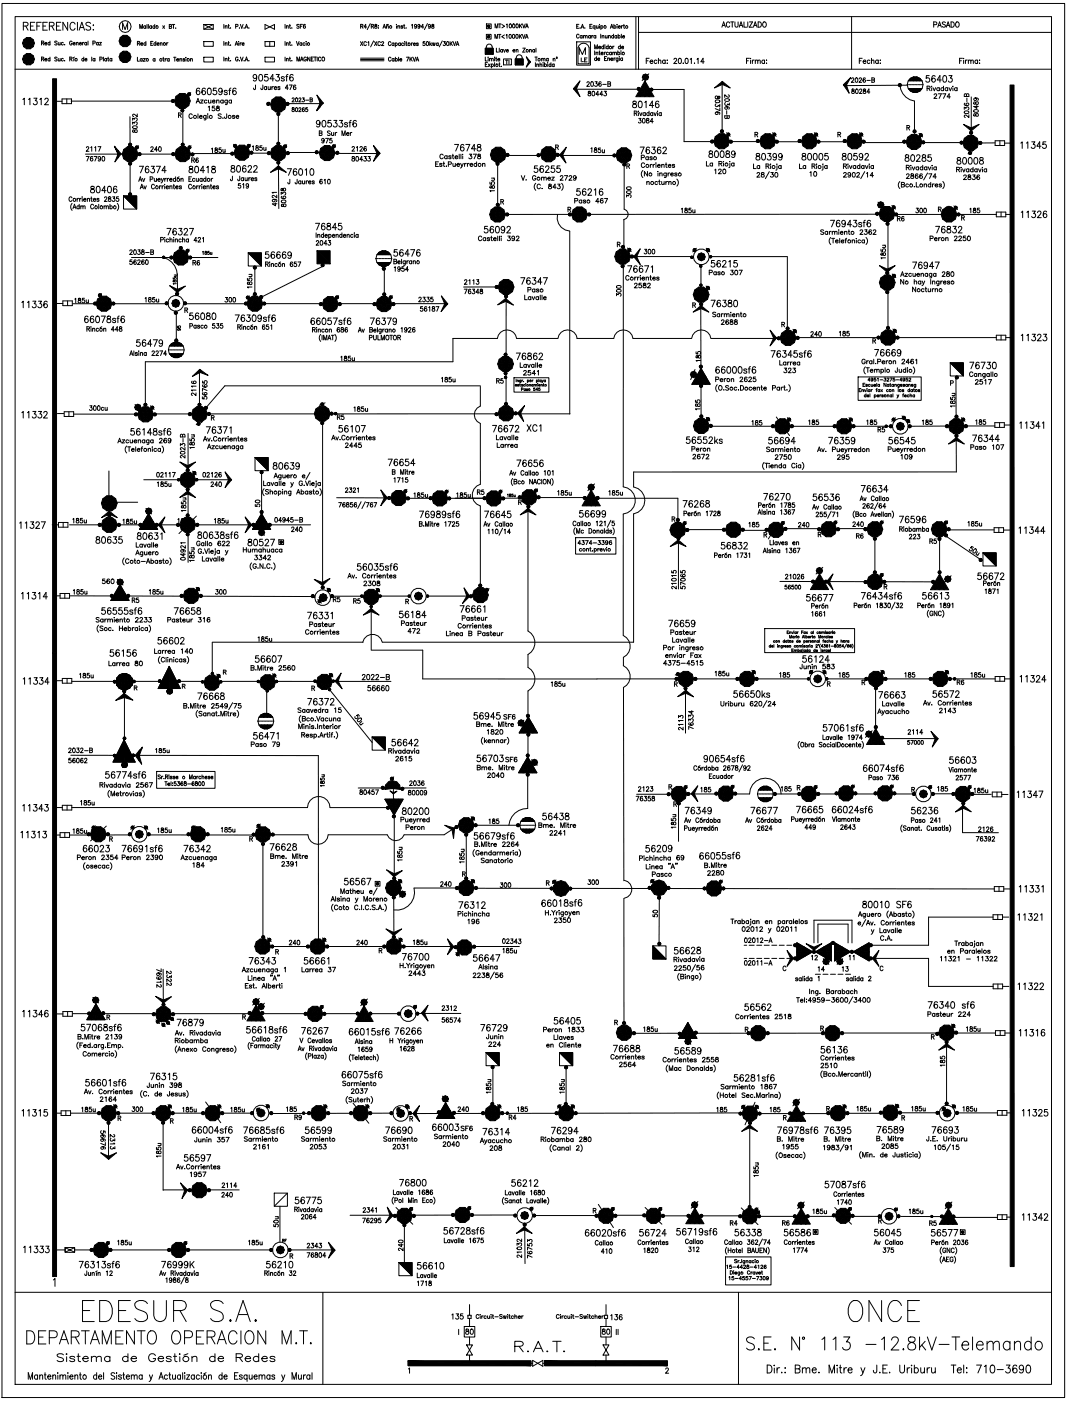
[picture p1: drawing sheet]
<svg xmlns="http://www.w3.org/2000/svg" width="226mm" height="297mm" viewBox="0 0 226 297" stroke-linecap="round" stroke-linejoin="round" font-family="sans-serif">
<g fill="none" stroke="#000" stroke-width=".21">
<path d="M.4 .7h225.3v295.6h-225.3zM3.2 3.5h219.7v290h-219.7zM3.2 14.7h219.7M4.9 5.5l.9-.1 .2-.2-.1-.3-.3-.2h-.7v1.7M5.5 5.5l.5 .9M6.5 5.5h.5M7.4 4.7h-.9v1.7h.9M7.8 5.5h.6M8.7 4.7h-.9v1.7M8.8 12.5h.4l.1-.3-.5-.1v.8M8.8 9.1h.4l.1-.3-.5-.1v.8M9.1 12.5l.2 .4"/>
<path d="M9.1 9.1l.2 .4M9.1 5.5h.6M9.5 12.6h.4v-.1a.25 .25 0 0 0-.3 0 .25 .25 0 0 0 0 .3 .25 .25 0 0 0 .3 0M9.5 9.2h.4v-.1a.25 .25 0 0 0-.3 0 .25 .25 0 0 0 0 .4 .25 .25 0 0 0 .3-.1M10 4.7h-.9v1.7h.9M10.5 5.5l.8-.1 .2-.2-.1-.3-.3-.2h-.6v1.7M10.6 12.5a.25 .25 0 0 0-.4 0 .25 .25 0 0 0 0 .3 .25 .25 0 0 0 .4 0M10.6 9.1a.25 .25 0 0 0-.4 0 .25 .25 0 0 0 0 .3 .25 .25 0 0 0 .4 0M10.6 8.7v.8M10.6 12.1v.8M11 5.5l.5 .9M12 5.5h.5"/>
<path d="M12.1 12.2l-.2-.1-.3 .1 .5 .5-.2 .2-.3-.1M12.1 8.8l-.2-.1-.3 .1 .5 .6-.2 .1-.3-.1M12.4 12.4v.5l.3-.1M12.4 9v.5l.3-.1M12.7 9v.5M12.7 12.4v.5M12.9 4.7h-.9v1.7h.9M13.4 12.5a.25 .25 0 0 0-.3 0 .25 .25 0 0 0 0 .3 .25 .25 0 0 0 .3 0M13.4 9.1a.25 .25 0 0 0-.3 0 .25 .25 0 0 0 0 .3 .25 .25 0 0 0 .3 0M13.7 12.9h.1M13.7 9.5h.1M14.3 4.7v1.7l-1-1.7v1.7"/>
<path d="M14.8 12.5h.4l.1-.3-.5-.1v.8M15 12.5l.3 .4M15.3 8.9a.28 .28 0 0 0-.3-.2 .28 .28 0 0 0-.2 .3v.2a.27 .27 0 0 0 .2 .4 .27 .27 0 0 0 .3-.4h-.2M15.5 9.2h.4v-.1a.25 .25 0 0 0-.3 0 .25 .25 0 0 0 0 .4 .25 .25 0 0 0 .3-.1M15.6 12.4v.5M15.8 12.1l-.3 .2M15.9 5.1a.55 .55 0 0 0-.6-.4 .55 .55 0 0 0-.5 .7v.4a.55 .55 0 0 0 .5 .6 .55 .55 0 0 0 .6-.4M16.2 9.1l.3-.1 .1 .5M16.2 9v.5M16.4 4.7v1.7M16.8 6.4l.5-1.7 .6 1.7M16.8 9.2h.5l-.1-.1a.25 .25 0 0 0-.3 0 .25 .25 0 0 0 0 .4 .25 .25 0 0 0 .4-.1"/>
<path d="M17 5.8h.7M17.5 9v.5M17.8 12.5a.25 .25 0 0 0-.4 0 .25 .25 0 0 0 0 .3 .25 .25 0 0 0 .4 0M17.8 12.1v.8M17.8 9l-.3 .2M18 12.6h.4v-.1a.25 .25 0 0 0-.3 0 .25 .25 0 0 0 0 .3 .25 .25 0 0 0 .3 0M18.4 9.1a.25 .25 0 0 0-.4 0 .25 .25 0 0 0 0 .3 .25 .25 0 0 0 .4 0M18.4 9v.5M18.7 8.7v.8M19.2 5a.55 .55 0 0 0-.5-.3 .55 .55 0 0 0-.5 .4l.2 .3 .7 .3 .1 .5a.62 .62 0 0 1-1 0M19.4 12.1v.8M19.7 9.1h.4v-.4h-.4v.8"/>
<path d="M19.8 5.3v.1zM19.8 6.2v.2zM20.1 12.5a.25 .25 0 0 0-.3 0 .25 .25 0 0 0 0 .3 .25 .25 0 0 0 .3 0M20.1 12.4v.5M20.8 9.1a.25 .25 0 0 0-.3 0 .25 .25 0 0 0 0 .3 .25 .25 0 0 0 .3 0M20.8 9v.5M21.1 9h.4l-.4 .5h.4M21.2 12.5h.4v-.3l-.4-.1v.8M21.9 12.1v.8M22.6 12.5a.25 .25 0 0 0-.4 0 .25 .25 0 0 0 0 .3 .25 .25 0 0 0 .4 0M22.6 12.4v.5M22.8 12.4h.3"/>
<path d="M22.9 12.1v.7l.2 .1M23.7 12.5a.25 .25 0 0 0-.3 0 .25 .25 0 0 0 0 .3 .25 .25 0 0 0 .3 0M23.7 12.4v.5M26 6.2v-1.4l.5 1.4 .5-1.4v1.4M29.1 9.2l.5-.1v-.2l-.5-.1v.8M29.1 12.1v.9h.5M29.4 9.2l.2 .4M29.6 6v-.8l.3 .8 .3-.8v.8M29.9 9.3h.4l-.1-.2a.25 .25 0 0 0-.3 .1 .25 .25 0 0 0 0 .3 .25 .25 0 0 0 .4 0M30.1 12.5a.25 .25 0 0 0-.3 0 .25 .25 0 0 0 0 .4 .25 .25 0 0 0 .3 0M30.1 12.4v.6M30.4 12.4h.4l-.4 .6h.4"/>
<path d="M30.9 5.6a.25 .25 0 0 0-.4 0 .25 .25 0 0 0 0 .3 .25 .25 0 0 0 .4 0M30.9 5.5v.5M30.9 9.2a.25 .25 0 0 0-.3 0 .25 .25 0 0 0 0 .3 .25 .25 0 0 0 .3 0M30.9 8.8v.8M31.2 5.2v.8M31.5 5.2v.8M32 9.2h.3M32.1 5.6a.25 .25 0 0 0-.3 0 .25 .25 0 0 0 0 .3 .25 .25 0 0 0 .3 0M32.1 5.5v.5M32.4 8.8h-.4v.8h.4M32.8 5.6a.25 .25 0 0 0-.3 0 .25 .25 0 0 0 0 .3 .25 .25 0 0 0 .3 0M32.8 5.2v.8"/>
<path d="M32.9 12.5a.25 .25 0 0 0-.4 0 .25 .25 0 0 0 0 .4 .25 .25 0 0 0 .4 0M32.9 12.4v.6M33 9.2a.25 .25 0 0 0-.3 0 .25 .25 0 0 0 0 .3 .25 .25 0 0 0 .3 0M33 8.8v.8M33.3 9.3h.4v-.2a.25 .25 0 0 0-.4 .1 .25 .25 0 0 0 .1 .3 .25 .25 0 0 0 .3 0M34 9.2l.3-.1 .1 .5M34 9.1v.5M34.5 5.5l.4 .5M34.5 12.4h.3M34.6 12.1v.7l.2 .2M34.9 5.5l-.4 .5M35 12.4v.6"/>
<path d="M35.3 12.4l-.3 .3M35.3 9.1v.5M35.6 9.1l-.3 .2M35.9 12.5a.25 .25 0 0 0-.4 0 .25 .25 0 0 0 0 .4 .25 .25 0 0 0 .4 0M35.9 12.4v.6M35.9 5.6l.5 .1-.2 .3h-.3v-.8l.5 .1-.2 .3M36.5 5.2h.5M36.8 5.2v.8M36.8 12.1h.5M37.1 12.1v.9M37.3 5.9h.1M37.5 12.7h.4l-.1-.2a.25 .25 0 0 0-.3 0 .25 .25 0 0 0 0 .4 .25 .25 0 0 0 .4 0"/>
<path d="M38.1 12.6l.4-.1v.5M38.1 12.4v.6M39.2 12.5h-.4v.1l.4 .3-.2 .1-.2-.1M39.4 12.2h.1M39.4 12.5v.5M40.4 12.6l.4-.1v.5M40.4 12.4v.6M40.4 19.6l-.6 .6M42.3 18.9l-.2-.2a.76 .76 0 0 0-.5 .7 .76 .76 0 0 0 .4 .7 .41 .41 0 0 0 .4-.4 .41 .41 0 0 0-.3-.4 .41 .41 0 0 0-.5 .3M43.2 5.2h2v1h-2zM43.2 8.8h2v1h-2zM43.2 12.1h2v1h-2z"/>
<path d="M43.2 5.2l2 1M43.5 18.9l-.2-.2a.76 .76 0 0 0-.5 .7 .76 .76 0 0 0 .4 .7 .41 .41 0 0 0 .4-.4 .41 .41 0 0 0-.4-.4 .41 .41 0 0 0-.4 .3M44.1 18.8l.2-.1a.74 .74 0 0 1 .5 .7 .74 .74 0 0 1-.5 .7 .96 .96 0 0 1-.2-1.3zM45.2 5.2l-2 1M45.9 18.7h-.6l-.1 .6a.45 .45 0 0 1 .7 0 .45 .45 0 0 1-.1 .7 .45 .45 0 0 1-.7-.2M47.1 19.1a.39 .39 0 0 1-.5 .4 .39 .39 0 0 1-.2-.7 .39 .39 0 0 1 .7 .1v.2a.66 .66 0 0 1-.5 1l-.2-.2M47.5 5.2v.8M47.5 8.8v.8M47.5 12.1v.8M47.7 5.6l.4-.1v.5M47.7 9.2l.4-.1v.5M47.7 12.5l.4-.1v.5"/>
<path d="M47.7 5.4v.6M47.7 9.1v.5M47.7 12.4v.5M48.2 19.3l-.2-.2-.4 .1v.3l.5 .2 .1 .2-.2 .2-.5-.2M48.4 12.4h.2M48.4 5.4h.2M48.4 9.1h.2M48.5 5.2v.6l.1 .2M48.5 8.8v.7l.1 .1M48.5 12.1v.7l.1 .1M48.5 19.1h.4M48.9 5.9h.1"/>
<path d="M48.9 9.5h.1M48.9 12.9h.1M49 18.7l-.3 .1v.2v1.1M49.9 9.6l.2-.8 .3 .8M50 5.6h.4v-.4h-.4v.8M50 9.3h.3M50 18.9l-.2-.2a.76 .76 0 0 0-.5 .7 .76 .76 0 0 0 .4 .7 .41 .41 0 0 0 .4-.4 .41 .41 0 0 0-.3-.4 .41 .41 0 0 0-.5 .3M50.5 12.3a.28 .28 0 0 0-.4-.2 .28 .28 0 0 0-.2 .3v.2a.27 .27 0 0 0 .3 .3 .27 .27 0 0 0 .3-.3h-.2M50.6 8.8h.1M50.6 9.1v.5M50.8 5.9h.1M50.8 12.9h.1"/>
<path d="M50.9 9.1v.5M51 5.2l.3 .8 .2-.8M51 12.1l.3 .8 .2-.8M51.2 9.1l-.3 .2M51.3 9.3h.5l-.1-.2a.25 .25 0 0 0-.3 .1 .25 .25 0 0 0 0 .3 .25 .25 0 0 0 .4 0M51.8 5.9h.1M51.8 12.9h.1M52 6l.3-.8 .2 .8M52 12.9l.3-.8 .2 .8M52.1 5.7h.3M52.1 12.7h.3M52.8 5.9h.1"/>
<path d="M52.8 12.9h.1M54.2 18l-.1 .9-.3 .1v-.3M54.4 16.3a.39 .39 0 0 1-.5 .3 .39 .39 0 0 1-.2-.7 .39 .39 0 0 1 .7 .1v.3a.66 .66 0 0 1-.4 .9l-.3-.2M55 15.9a.39 .39 0 0 1 .6 .2l.1 .3a.6 .6 0 0 1-.5 .8 .95 .95 0 0 1-.2-1.3zM55.7 18v.9l-.3 .1-.1-.3M56.2 8.8h2v1h-2zM56.2 12.1h2v1h-2zM56.2 5.2l2 1v-1l-2 1zM56.5 18.5a.29 .29 0 0 0-.4 0 .29 .29 0 0 0 0 .4 .29 .29 0 0 0 .4 0M56.5 18.4v.6M56.8 15.8h-.6l-.1 .6a.45 .45 0 0 1 .7 0 .45 .45 0 0 1-.1 .7 .45 .45 0 0 1-.7-.2M56.9 18.4v.6h.2l.2-.2"/>
<path d="M57.2 8.8v1M57.3 18.4v.6M57.6 18.4v.6M58 18.4l-.4 .2M58.1 16.7h-.9l.6-.9v1.4M58.1 18.6h.5v-.2a.29 .29 0 0 0-.4 .1 .29 .29 0 0 0 0 .4 .29 .29 0 0 0 .4 0M58.6 15.8h.6l-.3 .5a.44 .44 0 0 1 .3 .7 .44 .44 0 0 1-.8-.1M59.4 18.5l-.2-.1-.3 .1 .4 .2v.3l-.4-.1M60.3 16.5l-.3-.2h-.3v.3l.5 .2 .1 .2-.3 .2-.4-.2M60.4 5.2v.8M60.4 8.8v.8M60.4 12.1v.8"/>
<path d="M60.6 16.3h.4M60.7 5.6l.4-.1v.5M60.7 9.2l.4-.1v.5M60.7 12.5l.4-.1v.5M60.7 5.4v.6M60.7 9.1v.5M60.7 12.4v.5M61.1 15.8l-.3 .1v.2v1.1M61.1 18.7h-.6l.4-.7v1M61.3 18h.6l-.4 1M61.3 12.4h.3M61.3 5.4h.3"/>
<path d="M61.3 9.1h.3M61.4 5.2v.6l.2 .2M61.4 8.8v.7l.2 .1M61.4 12.1v.7l.2 .1M61.9 5.9h.1M61.9 9.5h.1M61.9 12.9h.1M62.1 16v-.1a.39 .39 0 0 0-.6 .2v.9a.39 .39 0 0 0 .6 0 .39 .39 0 0 0-.1-.6 .39 .39 0 0 0-.6 .3M62.7 18.2v-.1a.48 .48 0 0 0-.6 .3 .48 .48 0 0 0 .4 .6 .28 .28 0 0 0 .3-.2 .28 .28 0 0 0-.3-.4 .28 .28 0 0 0-.3 .3M62.8 8.8l.3 .8 .3-.8M62.9 12.9v-.8l.3 .8 .3-.8v.8M63.4 5.3l-.2-.1-.3 .1 .5 .5-.2 .2-.3-.1"/>
<path d="M63.7 5.6h.2M63.7 12.9l.3-.8 .3 .8M63.8 12.7h.4M64 9.2a.24 .24 0 0 0-.4 0 .24 .24 0 0 0 0 .3 .24 .24 0 0 0 .4 0M64 9.1v.5M64.1 5.2h-.4v.8M64.7 9.2a.25 .25 0 0 0-.4 0 .25 .25 0 0 0 0 .3 .25 .25 0 0 0 .4 0M64.7 5.3v-.1a.38 .38 0 0 0-.4 .4 .38 .38 0 0 0 .4 .4 .25 .25 0 0 0 0-.5 .25 .25 0 0 0-.4 .2M64.9 8.8h.1M64.9 9.1v.5M65 12.3a.28 .28 0 0 0-.4-.2 .28 .28 0 0 0-.2 .3v.2a.27 .27 0 0 0 .3 .3 .27 .27 0 0 0 .3-.3h-.2M65.7 12.1v.8l-.5-.8v.8"/>
<path d="M66 12.5h.3M66.5 12.1h-.5v.8h.5M66.6 12.1h.5M66.8 12.1v.8M67.2 12.1v.8M68 12.3a.28 .28 0 0 0-.3-.2 .28 .28 0 0 0-.2 .3v.2a.28 .28 0 0 0 .2 .3 .28 .28 0 0 0 .3-.2M76.4 8.8l.5 .9M76.4 12.3h5M76.4 12.9h5M76.4 12.6h5M76.5 5.6l.4-.1v-.3h-.4v.8M76.7 5.6l.3 .4"/>
<path d="M76.9 8.8l-.5 .9M77.7 9a.27 .27 0 0 0-.4-.2 .27 .27 0 0 0-.2 .3v.2a.28 .28 0 0 0 .2 .4 .28 .28 0 0 0 .4-.2M77.7 5.7h-.5l.3-.5v.8M78 9l.2-.2v.9M78.5 5l-.6 1.3M78.7 5.6l.4-.1 .1-.3h-.5v.8M79 5.6l.2 .4M79.2 8.7l-.6 1.2M79.4 8.8l.5 .9M79.5 5.2v.2a.43 .43 0 0 1 .4 .6h-.1a.27 .27 0 0 1-.4-.3 .27 .27 0 0 1 .4-.2l.1-.3zM79.9 8.8l-.5 .9M80.2 5.4h.1"/>
<path d="M80.2 5.9h.1M80.6 9a.27 .27 0 0 0-.3-.2 .27 .27 0 0 0-.2 .3v.2a.28 .28 0 0 0 .2 .4 .28 .28 0 0 0 .3-.2M80.9 9l.1-.2 .3 .2-.4 .7h.5M81.2 6l.3-.8 .3 .8M81.3 5.7h.4M81.9 5.6l.4-.1v.5M81.9 5.4v.6M82.3 5.2l-.4 .1M82.9 9a.28 .28 0 0 0-.4-.2 .28 .28 0 0 0-.2 .3v.2a.28 .28 0 0 0 .2 .4 .28 .28 0 0 0 .4-.2M82.9 12.3a.28 .28 0 0 0-.3-.2 .28 .28 0 0 0-.2 .3v.2a.28 .28 0 0 0 .2 .4 .28 .28 0 0 0 .3-.2M83.5 9.2a.24 .24 0 0 0-.3 0 .24 .24 0 0 0 0 .4 .24 .24 0 0 0 .3-.1M83.5 9.1v.6"/>
<path d="M83.5 12.5a.24 .24 0 0 0-.3 0 .24 .24 0 0 0 0 .4 .24 .24 0 0 0 .3-.1M83.5 12.4v.6M83.8 9.2a.25 .25 0 0 1 .4 0 .25 .25 0 0 1 0 .4 .25 .25 0 0 1-.4-.1M83.8 9.1v.8M83.8 12.5a.25 .25 0 0 1 .4 0 .25 .25 0 0 1 0 .4 .25 .25 0 0 1-.4-.1M83.8 12.1v.9M84 5.2h.1M84.1 5.5v.5M84.3 5.6l.4-.1v.5M84.3 5.4v.6M84.5 12.1v.9M84.8 12.6h.4v-.1a.25 .25 0 0 0-.4 0 .25 .25 0 0 0 0 .4 .25 .25 0 0 0 .4-.1"/>
<path d="M84.9 9.2a.25 .25 0 0 0-.4 0 .25 .25 0 0 0 0 .4 .25 .25 0 0 0 .4-.1M84.9 9.1v.6M85.4 5.6l-.4-.1v.1l.4 .3-.2 .1-.2-.1M85.6 9.2a.25 .25 0 0 0-.4 0 .25 .25 0 0 0 0 .4 .25 .25 0 0 0 .4-.1M85.6 5.4h.2M85.7 5.2v.6l.1 .2M85.8 8.9h.1M85.8 9.1v.6M86 9.1h.3M86.1 5.9h.1M86.1 8.8v.7l.2 .2M86.2 12.1h.5l-.4 .9"/>
<path d="M86.9 12.1v.9M87.1 12.5l.3 .5M87.2 9.1v.6M87.2 5.3l.2-.1v.8M87.4 12.1l-.5 .6M87.5 9.1l-.3 .2M87.6 12.1l.2 .9 .3-.9M87.6 9.3h.5l-.1-.1a.25 .25 0 0 0-.3 0 .25 .25 0 0 0 0 .4 .25 .25 0 0 0 .4-.1M88.2 13l.3-.9 .3 .9M88.3 12.7h.4M88.3 5.4a.23 .23 0 0 1-.3 .2 .23 .23 0 0 1-.1-.3 .23 .23 0 0 1 .4 0l-.1 .7-.3-.1M88.7 9.2l-.2-.1-.2 .1 .3 .2v.2l-.3-.1"/>
<path d="M89 5.4a.23 .23 0 0 1-.3 .2 .23 .23 0 0 1-.1-.3 .23 .23 0 0 1 .4 0l-.1 .7-.3-.1M89.8 5.7h-.5l.3-.5v.8M90.1 8.8h-.4v.4a.27 .27 0 0 1 .4 0 .27 .27 0 0 1-.1 .4 .27 .27 0 0 1-.4-.1M90.5 8.9a.38 .38 0 0 1 .4 .3 .38 .38 0 0 1-.4 .4l-.1-.3zM90.6 5l-.6 1.3M91.1 8.8v.9M91.3 5.4a.24 .24 0 0 1-.4 .2 .24 .24 0 0 1-.1-.3 .24 .24 0 0 1 .4 0v.7l-.4-.1M91.3 9.3l.2 .4M91.5 9.1l-.4 .4M91.6 5.2l-.1 .2a.44 .44 0 0 1 .4 .6h-.2a.27 .27 0 0 1-.2-.3 .27 .27 0 0 1 .4-.2v-.3zM91.7 9.1l.1 .6 .2-.6 .1 .6 .2-.6M92.9 9.2a.25 .25 0 0 0-.3 0 .25 .25 0 0 0 0 .4 .25 .25 0 0 0 .3-.1"/>
<path d="M92.9 9.1v.6M93.8 8.7l-.7 1.2M94 8.8h.4l-.2 .3a.27 .27 0 0 1 .2 .5 .26 .26 0 0 1-.4-.1M94.8 8.9a.38 .38 0 0 1 .4 .3 .38 .38 0 0 1-.4 .4zM95.4 8.8v.9M95.6 9.2l.3 .5M95.9 8.8l-.5 .6M96.1 8.8l.3 .9 .2-.9M96.7 9.7l.3-.9 .3 .9M96.8 9.4h.4M102.9 12.1v.8h.4M102.9 13.7h.3"/>
<path d="M102.9 10.2h1.7v1.3h-1.7zM103.1 10.2a.68 .68 0 0 1 .8-.8l.3 .2 .2 .6M103.1 7.3h1v1h-1zM103.1 5.1h1v1h-1zM103.4 13.3h-.5v.8h.5M103.5 12.1h.1M103.5 12.4v.5M103.5 13.6l.4 .5M103.8 12.5l.3-.1 .1 .5M103.8 12.4v.5M103.9 13.6l-.4 .5M104.2 12.5l.3-.1 .1 .5"/>
<path d="M104.2 13.7a.25 .25 0 0 1 .3 0 .25 .25 0 0 1 0 .3 .25 .25 0 0 1-.3 0M104.2 13.6v.8M104.8 12.1h.1M104.9 12.4v.5M104.9 13.3v.8M104.9 8.1v-.8l.3 .8 .3-.8v.8M105 5.9v-.8l.3 .8 .2-.8v.8M105.1 12.4h.2M105.2 12.1v.7l.2 .1M105.2 10.2v.8h.5M105.5 12.6h.5l-.1-.1a.25 .25 0 0 0-.3 0 .25 .25 0 0 0 0 .3 .25 .25 0 0 0 .4 0M105.7 7.3h.5"/>
<path d="M105.7 5.1h.5M105.8 13.6h.2M105.8 10.2v.8M105.9 13.3v.7l.1 .1M105.9 7.3v.8M106 5.1v.8M106.3 14h.1M106.4 5.2l.6 .4-.6 .3M106.5 10.6a.25 .25 0 0 0-.3 0 .25 .25 0 0 0 0 .3 .25 .25 0 0 0 .3 0M106.5 10.5v.5M106.7 10.5l.3 .5 .2-.5M106.8 12.5h1.6v1.3h-1.6z"/>
<path d="M106.9 7.4l-.5 .4 .5 .3M107.1 12.8h.6M107.3 7.5l.2-.2v.8M107.3 5.2l.2-.1v.8M107.4 10.7h.4l-.1-.1a.25 .25 0 0 0-.3 0 .25 .25 0 0 0 0 .4 .25 .25 0 0 0 .4-.1M107.4 12.8v.8M107.9 12.8v.8M108 7.3a.38 .38 0 0 1 .4 .4 .38 .38 0 0 1-.4 .4l-.1-.3zM108.1 5.1a.38 .38 0 0 1 .4 .4 .38 .38 0 0 1-.4 .4zM108.7 7.3a.38 .38 0 0 1 .4 .4 .38 .38 0 0 1-.4 .4zM108.8 10.7h.4l-.1-.1a.25 .25 0 0 0-.3 0 .25 .25 0 0 0 0 .4 .25 .25 0 0 0 .4-.1M108.8 5.1a.38 .38 0 0 1 .4 .4 .38 .38 0 0 1-.4 .4z"/>
<path d="M109.2 12.5h1.7v1.3h-1.7zM109.4 10.7l.4-.2v.5M109.4 10.5v.5M109.4 7.3a.38 .38 0 0 1 .4 .4 .38 .38 0 0 1-.4 .4zM109.5 12.5a.68 .68 0 0 1 .8-.9l.3 .2 .1 .7M109.5 5.1a.38 .38 0 0 1 .4 .4 .38 .38 0 0 1-.4 .4l-.1-.3zM110.1 7.3v.8M110.1 5.1v.8M110.3 7.7l.3 .4M110.3 5.4l.3 .5M110.6 7.3l-.5 .6M110.6 5.1l-.5 .5"/>
<path d="M110.7 7.3l.3 .8 .3-.8M110.8 5.1l.3 .8 .3-.8M110.8 10.2h.5l-.5 .8h.5M111.4 8.1l.3-.8 .3 .8M111.4 5.9l.3-.8 .3 .8M111.5 7.9h.4M111.5 5.6h.4M112.3 10.7l.3-.2 .1 .5M112.3 10.5v.5M113.3 10.6a.25 .25 0 0 0-.3 0 .25 .25 0 0 0 0 .3 .25 .25 0 0 0 .3 0M113.3 10.5v.5M113.4 12.1h.5"/>
<path d="M113.5 13.3v.8M113.6 10.2v.8M113.7 12.1v.8M113.8 13.7l.4-.1v.5M113.8 13.6v.5M114.5 13.7l.3-.1 .1 .5M114.5 13.3v.8M114.8 12.5l.3-.1 .1 .5M114.8 12.4v.5M115.2 12.5l.3-.1 .1 .5M115.1 13.3h.1M115.2 13.6v.5"/>
<path d="M115.4 13.7a.25 .25 0 0 1 .4 0 .25 .25 0 0 1 0 .3 .25 .25 0 0 1-.4 0M115.4 13.3v.8M116.1 13.3h.1M116.1 13.6v.5M116.2 12.5a.25 .25 0 0 0-.3 0 .25 .25 0 0 0 0 .3 .25 .25 0 0 0 .3 0M116.2 12.4v.5M116.8 13.7a.24 .24 0 0 0-.3 0 .24 .24 0 0 0 0 .3 .24 .24 0 0 0 .3 0M116.8 13.3v.8M117.3 12.5l.3-.1 .1 .5M117.3 12.4v.5M117.5 13.7a.25 .25 0 0 0-.4 0 .25 .25 0 0 0 0 .3 .25 .25 0 0 0 .4 0M117.5 13.6v.5"/>
<path d="M118 12.4h.1M122.2 18.9h13.8M122.3 8.9h2.9v4.9h-2.9zM122.3 5.6h.3M122.7 5.2h-.4v.8h.4M122.8 9.6a1.2 1.2 0 0 1 1.2-.4 1.2 1.2 0 0 1 .9 .9v3.4h-2.4v-3.4zM122.8 7.4a.28 .28 0 0 0-.4-.2 .28 .28 0 0 0-.2 .4v.2a.28 .28 0 0 0 .2 .3 .28 .28 0 0 0 .4-.2M122.8 11.5v-1.4l.7 1.4 .6-1.4v1.4M123 5.9h.1M123.2 6l.3-.8 .3 .8M123.2 12.3v.8M123.3 5.7h.4"/>
<path d="M123.4 7.6a.24 .24 0 0 0-.3 0 .24 .24 0 0 0 0 .4 .24 .24 0 0 0 .3 0M123.4 7.5v.6M123.6 13h.1M123.7 7.7l.4-.1v.5M123.7 7.5v.6M123.9 12.7h.4M124 5.9h.1M124.1 7.7l.4-.1v.5M124.4 17.6l.2-.3 .3 .2-.5 .8h.6M124.5 12.3h-.6v.8h.6M124.8 19.4v.3a.39 .39 0 0 1 .4 .1 .39 .39 0 0 1 0 .5h-.3a.32 .32 0 0 1-.2-.4 .32 .32 0 0 1 .4-.2l.1-.3zM125.1 5.6h.2"/>
<path d="M125.2 7.6a.25 .25 0 0 0-.4 0 .25 .25 0 0 0 0 .4 .25 .25 0 0 0 .4 0M125.2 7.5v.6M125.4 17.4a.48 .48 0 0 1 .5 .3 .48 .48 0 0 1-.3 .6l-.3-.2zM125.5 7.5v.6M125.5 5.2h-.4v.8h.4M125.6 19.4a.48 .48 0 0 1 .6 .4 .48 .48 0 0 1-.4 .5l-.3-.2zM125.7 7.5l-.2 .3M126.1 10.4v-.9l.3 .9 .2-.9v.9M126.1 10.8v.8M126.1 5.6a.25 .25 0 0 0-.3-.1 .25 .25 0 0 0 0 .4 .25 .25 0 0 0 .3 0M126.1 5.4v.9M126.1 17.3h.5l-.2 .4a.31 .31 0 0 1 .2 .5 .31 .31 0 0 1-.5-.1"/>
<path d="M126.3 7.6a.25 .25 0 0 0-.3 0 .25 .25 0 0 0 0 .4 .25 .25 0 0 0 .3 0M126.3 7.5v.6M126.4 11.2l.3-.1 .1 .5M126.4 11.1v.5M126.4 5.4l.1 .6 .3-.2M126.5 12.4a.25 .25 0 0 0-.4 0 .25 .25 0 0 0 0 .3 .25 .25 0 0 0 .4 0M126.5 12v.8M126.7 12.5h.4v-.1a.25 .25 0 0 0-.3 0 .25 .25 0 0 0 0 .4 .25 .25 0 0 0 .3-.1M126.8 5.4v.6M126.9 10h.4v-.1a.25 .25 0 0 0-.4 0 .25 .25 0 0 0 .1 .4 .25 .25 0 0 0 .3-.1M127 20h-.7l.5-.7v1M127 11.1h.2"/>
<path d="M127.1 10.8v.7l.2 .1M127.1 5.2h.1M127.1 5.5v.5M127.4 7.2v.9M127.4 5.6a.25 .25 0 0 1 .3-.1 .25 .25 0 0 1 0 .4 .25 .25 0 0 1-.3 0M127.4 5.4v.9M127.4 11.3h.5l-.1-.2a.25 .25 0 0 0-.3 .1 .25 .25 0 0 0 0 .3 .25 .25 0 0 0 .4 0M127.4 17.5v-.1a.48 .48 0 0 0-.5 .3 .48 .48 0 0 0 .3 .6 .28 .28 0 0 0 .3-.2 .28 .28 0 0 0-.2-.4 .28 .28 0 0 0-.4 .3M127.6 7.7l.4-.1v.5M127.6 7.5v.6M127.8 17.9h.7M127.8 20h-.6l.4-.7v1"/>
<path d="M128 9.9a.25 .25 0 0 0-.4 0 .25 .25 0 0 0 0 .4 .25 .25 0 0 0 .4-.1M128 9.5v.9M128.1 19.3h.5l-.3 .4a.31 .31 0 0 1 .2 .5 .31 .31 0 0 1-.5-.1M128.1 11.1v.5M128.2 12.4h.2M128.2 9.6h.1M128.3 9.8v.6M128.3 7.5l.1 .5 .3-.1M128.4 11.1l-.3 .2M128.6 12h-.4v.8h.4M128.7 7.5v.6M128.8 12.4l.4-.1v.5"/>
<path d="M128.8 12.3v.5M128.9 17.8l.5 .1 .1 .2-.3 .2h-.3v-1l.5 .1 .1 .2-.3 .2M128.9 9.9a.25 .25 0 0 0-.3 0 .25 .25 0 0 0 0 .4 .25 .25 0 0 0 .3-.1M128.9 9.5v.9M129 11.2a.25 .25 0 0 0-.4 0 .25 .25 0 0 0 0 .3 .25 .25 0 0 0 .4 0M129 7.7l.4-.1v.5M129 7.5v.6M129.4 6l.3-.8 .3 .8M129.5 12.5h.4v-.1a.25 .25 0 0 0-.4 0 .25 .25 0 0 0 .1 .3 .25 .25 0 0 0 .3 0M129.5 5.7h.4M129.6 11.2a.25 .25 0 0 0-.3 0 .25 .25 0 0 0 0 .3 .25 .25 0 0 0 .3 0M129.6 11.1v.5"/>
<path d="M129.9 11.2l.4-.1v.5M129.9 9.8v.6M129.9 11.1v.5M130.1 7.6a.25 .25 0 0 0-.4 0 .25 .25 0 0 0 0 .4 .25 .25 0 0 0 .4 0M130.1 7.2v.9M130.2 5.6a.25 .25 0 0 1 .3-.1 .25 .25 0 0 1 0 .4 .25 .25 0 0 1-.3 0M130.2 5.2v.8M130.2 12.3v.5M130.2 9.8l-.3 .2M130.3 11.2l.4-.1v.5M130.4 12.3l-.2 .2M130.8 7.6a.25 .25 0 0 0-.4 0 .25 .25 0 0 0 0 .4 .25 .25 0 0 0 .4 0"/>
<path d="M130.8 7.5v.6M130.8 5.2h.1M130.8 5.5v.5M131 11.2a.25 .25 0 0 1 .3 0 .25 .25 0 0 1 0 .3 .25 .25 0 0 1-.3 0M131 10.8v.8M131 12.3v.7l-.3 .1M131 12.4a.24 .24 0 0 0-.3 0 .24 .24 0 0 0 0 .3 .24 .24 0 0 0 .3 0M131 7.6a.25 .25 0 0 1 .4 0 .25 .25 0 0 1 0 .4 .25 .25 0 0 1-.4 0M131 7.2v.9M131.1 5.7h.4v-.2a.25 .25 0 0 0-.4 .1 .25 .25 0 0 0 .1 .3 .25 .25 0 0 0 .3 0M131.3 12h.1M131.3 12.3v.5"/>
<path d="M131.5 9.9a.25 .25 0 0 0-.3 0 .25 .25 0 0 0 0 .4 .25 .25 0 0 0 .3-.1M131.5 9.5v.9M131.6 10.8h.1M131.7 11.1v.5M131.7 7.2v.9M131.8 5.4v.6M131.8 10h.4v-.1a.25 .25 0 0 0-.4 0 .25 .25 0 0 0 .1 .4 .25 .25 0 0 0 .3-.1M132 7.8h.4v-.2a.25 .25 0 0 0-.4 0 .25 .25 0 0 0 .1 .4 .25 .25 0 0 0 .3 0M132 12.4a.25 .25 0 0 0-.4 0 .25 .25 0 0 0 0 .3 .25 .25 0 0 0 .4 0M132 12.3v.5M132.1 5.4l-.3 .3M132.2 5.4h.2"/>
<path d="M132.3 5.2v.6l.1 .2M134.8 3.5v11.2M135.4 6.9h87.5M135.4 3.5v11.2M137 12.9h.4M137.1 19h7.9v11M137.6 15.7l-1.5 1.4M137.6 12.4h-.6v1.1M137.8 13h.6a.29 .29 0 0 0-.3-.3 .29 .29 0 0 0-.3 .3l.3 .5 .3-.2M139.3 12.9a.33 .33 0 0 0-.5 0 .33 .33 0 0 0 0 .4 .33 .33 0 0 0 .5 0M139.6 12.9l.2-.2 .3 .1v.7M139.6 12.4v1.1"/>
<path d="M141 12.9a.33 .33 0 0 0-.5 0 .33 .33 0 0 0 0 .4 .33 .33 0 0 0 .5 0M141 12.7v.8M141.5 12.7v.1zM141.5 13.4h.1M142.9 12.6l.2-.2 .4 .2-.7 .9h.7M143.9 12.4h.2a.6 .6 0 0 1 .4 .5 .6 .6 0 0 1-.4 .6l-.3-.5zM144.8 13.4h.1M145.4 12.4h.1a.6 .6 0 0 1 .4 .5 .6 .6 0 0 1-.4 .6l-.3-.5zM146.3 12.6l.3-.2v1.1M147.2 13.4h.1M147.8 12.6l.2-.2v1.1M149.3 13.1h-.7l.5-.7v1.1"/>
<path d="M153 5.8l.4-1.2 .4 1.2M153.1 17.4v11.4M153.2 5.4h.5M154.7 4.9a.37 .37 0 0 0-.4-.3 .37 .37 0 0 0-.3 .5v.2a.37 .37 0 0 0 .3 .5 .37 .37 0 0 0 .4-.3M154.9 4.6h.7M155.2 4.6v1.2M155.8 4.6v.8l.3 .4 .3-.2 .1-1M156.7 5.8l.4-1.2 .4 1.2M156.9 5.4h.4M157.7 4.6v1.2h.6M158.3 12.9h.3M158.5 4.6v1.2"/>
<path d="M158.9 4.6h.6l-.6 1.2h.6M158.9 12.4h-.6v1.1M159.1 12.4h.1M159.1 12.8v.7M159.5 12.7v.8M159.7 5.8l.4-1.2 .4 1.2M159.9 5.4h.5M159.9 12.7l-.3 .1-.1 .2M160.1 12.9l.3-.2 .2 .1 .1 .7M160.1 12.7v.8M160.7 12.9l.2-.2 .2 .1 .1 .7M160.7 4.6a.57 .57 0 0 1 .7 .6 .57 .57 0 0 1-.7 .6z"/>
<path d="M161.9 4.7a.51 .51 0 0 1 .6 .5 .51 .51 0 0 1-.6 .5l-.2-.4zM162.1 12.9a.33 .33 0 0 0-.5 0 .33 .33 0 0 0 0 .4 .33 .33 0 0 0 .5 0M162.1 12.7v.8M162.5 12.7v.1zM162.5 13.4h.1M180.5 16.7l.2-.2 .3 .2-.5 .8h.6M180.5 3.5v11.2M180.6 18.9v.3a.38 .38 0 0 1 .4 .1 .38 .38 0 0 1 0 .5h-.1a.31 .31 0 0 1-.4-.3 .31 .31 0 0 1 .5-.3v-.3zM181.4 16.6a.43 .43 0 0 1 .5 .4 .43 .43 0 0 1-.5 .4l-.1-.4zM181.5 18.9a.46 .46 0 0 1 .5 .4 .46 .46 0 0 1-.3 .5l-.3-.2zM182.2 16.7l.1-.2 .3 .2-.5 .8h.6M182.2 12.9h.4"/>
<path d="M182.2 19.1l.3-.2 .2 .2-.5 .7h.6M182.8 12.4h-.6v1.1M183 13h.6l-.1-.2a.33 .33 0 0 0-.4 .1 .33 .33 0 0 0 0 .5 .33 .33 0 0 0 .5-.1M183.1 18.9v.3a.38 .38 0 0 1 .4 .1 .38 .38 0 0 1 0 .5h-.1a.31 .31 0 0 1-.4-.3 .31 .31 0 0 1 .4-.3l.1-.3zM183.5 16.6h-.1a.46 .46 0 0 0-.5 .3 .46 .46 0 0 0 .3 .6 .28 .28 0 0 0 .3-.3 .28 .28 0 0 0-.2-.3 .28 .28 0 0 0-.3 .2M183.8 17h.7M184.4 19.5h-.6l.4-.6v.9M184.4 12.9a.33 .33 0 0 0-.4 0 .33 .33 0 0 0 0 .4 .33 .33 0 0 0 .4 0M184.8 12.9l.2-.2 .2 .1 .1 .7M184.8 12.4v1.1M184.8 17h.6v.3l-.2 .2h-.4v-1l.6 .1v.2l-.2 .2M186.2 12.9a.33 .33 0 0 0-.5 0 .33 .33 0 0 0 0 .4 .33 .33 0 0 0 .5 0"/>
<path d="M186.2 12.7v.8M186.6 12.7v.1zM186.6 13.4h.1M190.8 18a3.6 3.6 0 0 0 3.1 3.4v6.9M192.3 18h.2M192.3 18.1l-12.8 .1M192.6 18.8h2.9M192.6 17.1h2.9M192.6 18h.2M193 18h.2M193.3 18h.2M193.6 18h.2"/>
<path d="M193.9 18h.2M194.2 18h.2M194.5 18h.3M194.9 18h.2M195.2 18h.2M195.5 18h.2M196.5 18.7h.6v-.3l-.6-.1v.9M196.9 18.7l.3 .5M197 16h-.6l-.1 .6a.45 .45 0 0 1 .7 0 .45 .45 0 0 1-.1 .7 .45 .45 0 0 1-.6-.1M197.5 18.3h.1M197.5 18.6v.6M197.8 18.6l.3 .6 .3-.6"/>
<path d="M198 5.2h.5l.1-.4-.6-.2v1.2M198.3 16.2l-.1-.1a.39 .39 0 0 0-.6 .2v.9a.39 .39 0 0 0 .6 .1 .39 .39 0 0 0-.1-.6 .39 .39 0 0 0-.6 .3M198.8 5.8l.4-1.2 .4 1.2M198.9 19.9h.7l-.5 1M199 5.4h.4M199.2 18.7a.31 .31 0 0 0-.5 0 .31 .31 0 0 0 0 .4 .31 .31 0 0 0 .5 0M199.2 18.6v.6M199.6 17h-.9l.6-1v1.4M199.8 19.9h.7l-.5 1M200 18.7a.31 .31 0 0 0-.4 0 .31 .31 0 0 0 0 .4 .31 .31 0 0 0 .4 0M200 18.3v.9M200 16.1a.39 .39 0 0 1 .6 .2l.1 .3a.6 .6 0 0 1-.5 .8 .96 .96 0 0 1-.2-1.3z"/>
<path d="M200.4 4.8l-.2-.2-.4 .2 .1 .3 .5 .3-.2 .4-.4-.2M200.6 5.8l.4-1.2 .4 1.2M200.8 5.4h.4M200.9 18.7a.31 .31 0 0 0-.4 0 .31 .31 0 0 0 0 .4 .31 .31 0 0 0 .4 0M200.9 18.6v.6M201.2 16h.6l-.3 .6a.44 .44 0 0 1 .3 .7 .44 .44 0 0 1-.7-.1M201.2 18.6l.3 .6 .3-.6M201.6 4.6a.57 .57 0 0 1 .7 .6 .57 .57 0 0 1-.7 .6zM202 18.3h.1M202 18.6v.6M202.8 4.7a.51 .51 0 0 1 .6 .5 .51 .51 0 0 1-.6 .5l-.2-.4zM202.9 18.7a.31 .31 0 0 0-.4 0 .31 .31 0 0 0 0 .4 .31 .31 0 0 0 .4 0"/>
<path d="M202.9 18.6v.6M203.4 12.9h.4M204.1 12.4h-.7v1.1M204.2 12.4h.1M204.3 12.8v.7M204.7 12.7v.8M205.1 12.7l-.3 .1-.1 .2M205.3 12.9l.2-.2 .3 .1v.7M205.3 12.7v.8M205.8 12.9l.3-.2 .2 .1 .1 .7M207.3 12.9a.33 .33 0 0 0-.5 0 .33 .33 0 0 0 0 .4 .33 .33 0 0 0 .5 0M207.3 12.7v.8"/>
<path d="M207.7 12.7v.1zM207.7 13.4h.1M4.9 21.1l.3-.3v1.4M6 21.1l.3-.3v1.4M7.2 20.8h.6l-.3 .6a.44 .44 0 0 1 .3 .6 .44 .44 0 0 1-.7-.1M8.4 21.1l.3-.3v1.4M9.5 21.1l.3-.3 .3 .1 .1 .2-.1 .4-.6 .7h.8M11.8 21.5h1.4M13.2 21h2v1h-2zM14.2 21v1M15.1 21.4h24.1M18.1 32.7h20.6"/>
<path d="M18.3 33.2h.6l-.5 .9M18.3 31.3l.2-.2 .3 .2-.5 .8h.6M19.2 31.3l.2-.2v1M19.3 39.6v.4a.56 .56 0 0 1 .6 .2 .56 .56 0 0 1 0 .6l-.4 .1a.46 .46 0 0 1-.3-.6 .46 .46 0 0 1 .6-.3l.2-.2-.1-.2zM19.7 33.3l-.1-.1a.48 .48 0 0 0-.5 .4 .48 .48 0 0 0 .3 .5 .29 .29 0 0 0 .3-.2 .29 .29 0 0 0-.2-.3 .29 .29 0 0 0-.3 .2M19.9 33.2h.6l-.4 .9M20.1 31.3l.2-.2v1M20.6 39.6a.39 .39 0 0 1 .6 .2v.3a.6 .6 0 0 1-.4 .8 .95 .95 0 0 1-.2-1.3zM20.8 31.1h.6l-.4 1M21.3 33.5a.27 .27 0 0 1-.4 .2 .27 .27 0 0 1-.1-.4 .27 .27 0 0 1 .5 0l-.1 .8-.4-.1M21.7 33.2a.48 .48 0 0 1 .6 .4 .48 .48 0 0 1-.3 .5l-.3-.1zM23 39.6a.39 .39 0 0 1 .6 .2v.3a.6 .6 0 0 1-.5 .8 .96 .96 0 0 1-.1-1.3z"/>
<path d="M24.8 39.7l-.1-.1a.39 .39 0 0 0-.6 .2v.9a.39 .39 0 0 0 .6 0 .39 .39 0 0 0-.1-.6 .39 .39 0 0 0-.6 .3M27.6 24.7v8M27.6 34.4v7.2M28.1 26.3v-.4l.4 .2a.3 .3 0 0 1 .5-.2 .3 .3 0 0 1-.1 .5M28.1 25.5v-.5l.4 .3a.3 .3 0 0 1 .5-.2 .3 .3 0 0 1-.1 .5M28.2 27.6v.4h.2a.39 .39 0 0 1 .2-.4 .39 .39 0 0 1 .5 0v.1a.32 .32 0 0 1-.3 .4 .32 .32 0 0 1-.3-.4zM28.2 26.8a.48 .48 0 0 1 .5-.2 .48 .48 0 0 1 .4 .5 .48 .48 0 0 1-.6 .2 .48 .48 0 0 1-.3-.5zM29.1 24.2v.5l-.8-.5-.2 .3 .3 .2M29.4 30.9l-.6 .6M29.4 38.5l.3-1 .4 1M29.5 38.1h.5M29.6 35.2h.8l-.6 1.4"/>
<path d="M29.9 39.7h.4M30.2 37.8l.3 .7 .2-.7M30.5 39.4l.3 .6 .2-.6M31.5 35.5v-.2a.39 .39 0 0 0-.6 .2v.9a.39 .39 0 0 0 .6 .1 .39 .39 0 0 0-.1-.6 .39 .39 0 0 0-.6 .3M31.8 38h.5l.1-.4-.6-.1v1M32 31.4l.1-.3 .4 .2-.6 .8h.6M32.1 35.2h.6l-.3 .6a.44 .44 0 0 1 .3 .7 .44 .44 0 0 1-.8-.1M32.7 37.8l.1 .6 .2 .1 .2-.2M32.7 39.3a.32 .32 0 0 0-.3-.2 .32 .32 0 0 0-.3 .3v.3a.32 .32 0 0 0 .3 .3 .32 .32 0 0 0 .3-.2M33.1 35.2h.9l-.6 1.4M33.2 37.8v.7M33.4 31.8h-.6l.4-.7v1"/>
<path d="M33.5 38.1h.5l-.1-.2a.29 .29 0 0 0-.4 .1 .29 .29 0 0 0 .1 .4 .29 .29 0 0 0 .4-.1M33.7 31.2a.48 .48 0 0 1 .6 .3 .48 .48 0 0 1-.4 .6l-.2-.2zM33.8 39.4v.6M34.2 39.4l-.4 .3M34.2 37.8l.2 .7M34.4 39.4v.6M34.7 37.8l-.4 .9-.2 .1M34.7 39.4l-.3 .3M34.9 39.1h.1M34.9 39.4v.6M34.9 37.8v.7M35.2 39.7h.5v-.2a.29 .29 0 0 0-.4 0 .29 .29 0 0 0 0 .4 .29 .29 0 0 0 .4 0"/>
<path d="M35.2 36.2h-.9l.6-1v1.4M35.3 37.8l-.4 .3M35.5 37.8v.7M35.8 37.8l-.3 .3M36 38.1h.5l-.1-.2a.29 .29 0 0 0-.4 .1 .29 .29 0 0 0 .1 .4 .29 .29 0 0 0 .4-.1M36 39.6l.2-.2h.2l.1 .6M36 39.4v.6M36.7 39.4h.3M36.8 39.1v.8l.2 .1M37.2 38a.29 .29 0 0 0-.4-.1 .29 .29 0 0 0 0 .4 .29 .29 0 0 0 .4 0M37.2 37.5v1M37.3 39.7h.5l-.1-.2a.29 .29 0 0 0-.4 0 .29 .29 0 0 0 .1 .4 .29 .29 0 0 0 .4 0"/>
<path d="M37.8 24.4h.5l.1-.4-.6-.1v1M38 37.5l-.4 .2M38.1 24.4l.3 .5M38.4 38l.2-.2 .2 .1v.6M38.4 37.8v.7M38.5 39.5l-.4-.1v.2l.4 .3-.2 .1-.3-.1M38.8 20.7v10.4M39.5 32.6h13M40.1 38h.3M40.2 35.3v.4a.56 .56 0 0 1 .6 .2 .56 .56 0 0 1 0 .7h-.4a.46 .46 0 0 1-.3-.5 .46 .46 0 0 1 .6-.3l.2-.2-.1-.3zM40.5 30.9l-.6 .6M40.6 37.5h-.5v1h.5"/>
<path d="M40.6 39.3a.32 .32 0 0 0-.4-.2 .32 .32 0 0 0-.2 .3v.3a.32 .32 0 0 0 .2 .3 .32 .32 0 0 0 .4-.2M40.6 33.9h.5l.1-.3-.6-.1v1M40.8 24.4a.36 .36 0 0 0-.4-.3 .36 .36 0 0 0-.3 .4v.2a.36 .36 0 0 0 .3 .4 .36 .36 0 0 0 .4-.2M40.9 33.9l.3 .6M41.3 38a.29 .29 0 0 0-.4-.1 .29 .29 0 0 0 0 .4 .29 .29 0 0 0 .4 0M41.4 35.3a.39 .39 0 0 1 .6 .2l.1 .3a.6 .6 0 0 1-.5 .8 .95 .95 0 0 1-.2-1.3zM41.6 21.9l.4-1 .3 1M41.6 37.8v.6l.3 .1 .2-.2M41.7 39.4v.6M41.7 21.5h.5M42 24.1v1M42 33.6v-.1a.48 .48 0 0 0-.6 .4 .48 .48 0 0 0 .4 .6 .28 .28 0 0 0 .3-.3 .28 .28 0 0 0-.3-.3 .28 .28 0 0 0-.3 .2"/>
<path d="M42 39.4l-.3 .3M42.1 37.8v.7M42.2 39.4v.6M42.3 24.7h.6a.31 .31 0 0 0-.4-.2 .31 .31 0 0 0-.3 .3 .31 .31 0 0 0 .3 .3l.4-.1M42.5 21.2h.5l-.5 .7h.5M42.6 39.4l-.4 .3M42.7 39.1h.1M42.8 39.4v.6M42.9 38a.29 .29 0 0 0-.5-.1 .29 .29 0 0 0 0 .4 .29 .29 0 0 0 .5 0M42.9 37.8v.7M43.1 39.7h.5l-.1-.2a.29 .29 0 0 0-.4 0 .29 .29 0 0 0 .1 .4 .29 .29 0 0 0 .4 0M43.4 36.2h-.9l.6-1v1.4"/>
<path d="M43.7 38a.29 .29 0 0 0-.5-.1 .29 .29 0 0 0 0 .4 .29 .29 0 0 0 .5 0M43.7 37.5v1M43.7 24.5l-.1 .8-.3 .1M43.7 24.6a.31 .31 0 0 0-.5 0 .31 .31 0 0 0 0 .4 .31 .31 0 0 0 .5 0M43.8 35.5l.3-.3v1.4M43.9 39.6l.2-.2h.2v.6M43.9 39.4v.6M43.9 21.3a.31 .31 0 0 0-.5 0 .31 .31 0 0 0 0 .5 .31 .31 0 0 0 .5-.1M44 24.2h.1M44.1 24.5v.6M44.2 22.7l.2-.2v1M44.2 21.2v.6l.3 .1 .2-.2"/>
<path d="M44.6 39.4h.3M44.7 39.1v.8l.2 .1M44.7 21.2v.7M44.8 37.8v.7M44.8 31.6l.2-.2 .1 1M45 35.3v.4a.56 .56 0 0 1 .6 .2 .56 .56 0 0 1 0 .7h-.4a.46 .46 0 0 1-.3-.5 .46 .46 0 0 1 .6-.3l.1-.2v-.3zM45 21.5h.6a.31 .31 0 0 0-.3-.3 .31 .31 0 0 0-.3 .4 .31 .31 0 0 0 .3 .3l.3-.2M45.1 37.8l-.3 .3M45.1 39.7h.5v-.2a.29 .29 0 0 0-.4 0 .29 .29 0 0 0 0 .4 .29 .29 0 0 0 .4 0M45.5 22.5h-.5v.4a.34 .34 0 0 1 .5 0 .34 .34 0 0 1-.1 .5 .34 .34 0 0 1-.5-.1M45.6 31.4v.3a.39 .39 0 0 1 .4 .1 .39 .39 0 0 1 .1 .5h-.2a.32 .32 0 0 1-.4-.3 .32 .32 0 0 1 .5-.3v-.3zM45.9 21.4l.3-.2 .2 .1v.6"/>
<path d="M45.9 21.2v.7M46 22.6v.2l.5 .4a.33 .33 0 0 1-.3 .3 .33 .33 0 0 1-.3-.3l.6-.5-.1-.1zM46.3 39.5l-.1-.1-.3 .1 .4 .3v.2l-.4-.1M46.9 31.3l-.4 .1-.1 .4a.32 .32 0 0 1 .5 0 .32 .32 0 0 1 0 .4 .32 .32 0 0 1-.5-.1M46.9 24.3l-.2-.2-.5 .2 .1 .2 .6 .3-.2 .3-.5-.1M47.3 25h.1M47.3 31.7v.6h.2l.2-.2M47.3 21.3a.31 .31 0 0 0-.4 0 .31 .31 0 0 0 0 .5 .31 .31 0 0 0 .4-.1M47.3 21.2v.7M47.7 31.7v.6M48.1 24.1l-.1 .9-.3 .1-.1-.3M48.2 21.2v.9h-.4"/>
<path d="M48.2 21.3a.31 .31 0 0 0-.5 0 .31 .31 0 0 0 0 .5 .31 .31 0 0 0 .5-.1M49.1 21.3a.31 .31 0 0 0-.5 0 .31 .31 0 0 0 0 .5 .31 .31 0 0 0 .5-.1M49.1 35.2v.4a.56 .56 0 0 1 .6 .2 .56 .56 0 0 1 0 .6l-.4 .1a.46 .46 0 0 1-.3-.6 .46 .46 0 0 1 .6-.3l.1-.2v-.2zM49.1 21.2v.7M49.3 37.3l-.1 .9-.3 .1v-.3M49.5 30.6l.6 .6M49.8 24.6l-.2-.1-.3 .1 .4 .2v.3l-.4-.1M50.1 24.7h.5a.31 .31 0 0 0-.3-.2 .31 .31 0 0 0-.3 .3 .31 .31 0 0 0 .3 .3l.3-.1M50.3 35.2a.39 .39 0 0 1 .6 .2l.1 .3a.6 .6 0 0 1-.5 .8 .95 .95 0 0 1-.2-1.3zM50.8 37.3v.9l-.3 .1-.1-.3M51 38.9h-.4l-.1 .4a.32 .32 0 0 1 .5 0 .32 .32 0 0 1-.1 .5 .32 .32 0 0 1-.4-.1M51.4 39.1l.3-.2v1"/>
<path d="M51.6 37.8a.29 .29 0 0 0-.4 0 .29 .29 0 0 0 0 .4 .29 .29 0 0 0 .4 0M51.6 37.7v.6M52 37.7v.6h.2l.2-.2M52.1 35.3v-.1a.39 .39 0 0 0-.6 .2v.9a.39 .39 0 0 0 .6 0 .39 .39 0 0 0-.1-.6 .39 .39 0 0 0-.6 .3M52.4 37.7v.6M52.6 35.4l.2-.3h.3l.2 .3-.2 .4-.6 .7h.9M52.7 39.3a.27 .27 0 0 1-.4 .2 .27 .27 0 0 1-.1-.5 .27 .27 0 0 1 .5 .1l-.1 .8-.4-.1M52.7 37.7v.6M53.1 30.6l-.6 .6M53.1 37.7l-.4 .3M53.2 38h.6l-.1-.2a.29 .29 0 0 0-.4 0 .29 .29 0 0 0 0 .4 .29 .29 0 0 0 .5 0M53.5 31.1l.2-.2v1"/>
<path d="M53.6 32.5h6.1M53.8 35.4l.2-.3h.3l.2 .3-.2 .4-.6 .7h.9M54.3 31v.2a.39 .39 0 0 1 .4 .2 .39 .39 0 0 1 0 .4l-.1 .1a.32 .32 0 0 1-.4-.3 .32 .32 0 0 1 .4-.3l.1-.3zM54.5 37.8l-.5-.1v.2l.5 .3-.2 .1-.3-.1M55.5 30.9h-.4v.4a.32 .32 0 0 1 .5 0 .32 .32 0 0 1-.1 .5 .32 .32 0 0 1-.5-.1M55.9 31.2l.1 .6 .2 .1 .2-.2M56.4 31.2v.7M57.2 21.7l-.6 .6M59 20.7l.1 23.5M59.6 40v.4h.3a.39 .39 0 0 1 .2-.4 .39 .39 0 0 1 .4 0l.1 .3a.32 .32 0 0 1-.4 .2 .32 .32 0 0 1-.2-.4zM60.8 30.7l-.6 .6M60.9 35.8h.9l-.6 1.4"/>
<path d="M61.3 22h7.2M61.4 38v.9h-.3l-.1-.2M61.9 21l.3-.2 .2 .2-.5 .6h.5M62 22.9l-.1 .1a.43 .43 0 0 1 .4 .6l-.2 .1a.27 .27 0 0 1-.2-.4 .27 .27 0 0 1 .4-.2v-.2zM62.7 22.9a.38 .38 0 0 1 .4 .3 .38 .38 0 0 1-.4 .4zM62.7 20.8a.38 .38 0 0 1 .4 .4 .38 .38 0 0 1-.4 .4zM62.9 36l-.1-.2a.39 .39 0 0 0-.6 .2v1a.39 .39 0 0 0 .7 0 .39 .39 0 0 0-.2-.6 .39 .39 0 0 0-.5 .3M63 38v.9h-.3l-.1-.2M63.4 23l.1-.2 .3 .2-.5 .7h.5M63.4 21l.1-.2 .3 .1-.5 .7h.5M63.5 35.8a.39 .39 0 0 1 .6 .2l.1 .4a.6 .6 0 0 1-.5 .8 .95 .95 0 0 1-.2-1.4zM63.8 38.5a.29 .29 0 0 0-.4 0 .29 .29 0 0 0 0 .4 .29 .29 0 0 0 .4 0"/>
<path d="M63.8 38.3v.7M64.1 38.3l.1 .6 .2 .1 .2-.2M64.1 20.8h.4l-.2 .3a.26 .26 0 0 1 .2 .4 .26 .26 0 0 1-.4-.1M64.5 22.9a.38 .38 0 0 0-.4 .3 .38 .38 0 0 0 .3 .4 .25 .25 0 0 0 .1-.4 .25 .25 0 0 0-.4 .2M64.6 38.3v.7M64.7 36l.3-.2v1.4M64.8 21.2h.7M64.9 38.3v.7M65.2 22.8h-.4v.4a.27 .27 0 0 1 .4 0 .27 .27 0 0 1 0 .4 .27 .27 0 0 1-.4-.1M65.3 38.3l-.4 .3M65.4 38.6h.5v-.2a.29 .29 0 0 0-.4 .1 .29 .29 0 0 0 0 .4 .29 .29 0 0 0 .4 0M65.7 21.2h.5v.2l-.1 .2h-.4v-.8h.5l-.1 .4"/>
<path d="M65.9 35.8a.39 .39 0 0 1 .6 .2v.4a.6 .6 0 0 1-.4 .8 .95 .95 0 0 1-.2-1.4zM66.6 38.5l-.4-.1v.2l.4 .3-.1 .1-.3-.1M67.7 28.2l.5 .1 .1 .3-.2 .1h-.4v-.9l.5 .1 .1 .1-.2 .2M67.8 26a.39 .39 0 0 1-.5 .3 .39 .39 0 0 1-.1-.6 .39 .39 0 0 1 .6 0v.3a.66 .66 0 0 1-.4 .9l-.3-.2M68.3 38.2v-.1a.48 .48 0 0 0-.6 .3 .48 .48 0 0 0 .4 .6 .28 .28 0 0 0 .3-.3 .28 .28 0 0 0-.3-.3 .28 .28 0 0 0-.3 .3M68.4 25.6a.39 .39 0 0 1 .6 .2l.1 .3a.59 .59 0 0 1-.5 .8 .95 .95 0 0 1-.2-1.3zM68.6 32.3h-9.6M68.7 38.2l.2-.2v1M68.7 29.7a.27 .27 0 0 1-.4 .2 .27 .27 0 0 1-.1-.5 .27 .27 0 0 1 .5 .1l-.1 .8-.4-.1M69 29.3h.6l-.4 1M69.6 38.1a.48 .48 0 0 1 .5 .3 .48 .48 0 0 1-.3 .6l-.3-.2zM70 27.9l-.2-.1-.4 .1 .1 .2 .5 .4-.2 .2-.4-.1"/>
<path d="M70.2 25.5h-.6l-.1 .6a.45 .45 0 0 1 .7 0 .45 .45 0 0 1-.1 .7 .45 .45 0 0 1-.6-.1M70.3 28.1v.6h.2l.2-.1M70.4 29.3h-.5v.5a.32 .32 0 0 1 .5 0 .32 .32 0 0 1-.1 .4 .32 .32 0 0 1-.4-.1M70.7 28.1v.6M70.8 25.5h.6l-.3 .6a.44 .44 0 0 1 .3 .6 .44 .44 0 0 1-.8 0M70.9 32.5l9.2 .1M71.1 28.1v.6M71.1 30.7l-.6 .6M71.4 28.1l-.3 .3M72 25.5h.6l-.3 .6a.44 .44 0 0 1 .3 .6 .44 .44 0 0 1-.8 0M72.5 28.7v-.9l.3 .9 .4-.9v.9M73.5 28.4h.5a.26 .26 0 0 0-.3-.3 .26 .26 0 0 0-.2 .3l.2 .3 .3-.1"/>
<path d="M73.7 26.2l-.2-.2-.5 .2 .6 .3v.4h-.3l-.3-.2M74 26h.4M74.3 28.1v.6M74.5 25.5l-.3 .1v.2v1.1M74.6 28.1l-.3 .3M74.6 31.3l.2-.2 .3 .2-.5 .7h.6M74.7 33.2v.3a.4 .4 0 0 1 .4 .2 .4 .4 0 0 1 0 .4l-.1 .1a.32 .32 0 0 1-.4-.4 .32 .32 0 0 1 .4-.2l.1-.4zM75.5 25.7v-.1a.39 .39 0 0 0-.6 .2v.9a.39 .39 0 0 0 .6 .1 .39 .39 0 0 0-.1-.6 .39 .39 0 0 0-.6 .3M75.6 31.3l.2-.2v.9M75.6 33.2a.48 .48 0 0 1 .5 .4 .48 .48 0 0 1-.3 .6l-.3-.2zM76.3 31.3l.2-.2 .3 .2-.5 .7h.6M76.9 33.8h-.6l.4-.6v1"/>
<path d="M77.2 33.2h.5l-.3 .4a.3 .3 0 0 1 .2 .4 .3 .3 0 0 1-.5 0M77.7 31.2l-.1-.1a.48 .48 0 0 0-.5 .4 .48 .48 0 0 0 .3 .5 .29 .29 0 0 0 .3-.2 .29 .29 0 0 0-.2-.3 .29 .29 0 0 0-.3 .2M78 33.2h.5l-.3 .4a.3 .3 0 0 1 .3 .4 .3 .3 0 0 1-.6 0M92.4 34.8h.3M93 34.3h-.6v1h.6M93.7 34.8l-.2-.2-.3 .2 .5 .2v.2h-.5M93.9 34.6h.4M94 32.9a.36 .36 0 0 0-.5-.2 .36 .36 0 0 0-.2 .4v.2a.36 .36 0 0 0 .2 .4 .36 .36 0 0 0 .5-.3M94.1 34.3v.8l.2 .2M94.6 35.2h.1M94.8 33.2a.31 .31 0 0 0-.5-.1 .31 .31 0 0 0 0 .5 .31 .31 0 0 0 .5-.1M94.8 33v.7"/>
<path d="M95.1 34.8h.5l.1-.4-.6-.1v1M95.6 33.2l-.2-.2-.3 .2 .5 .2v.2l-.5-.1M95.9 33h.3M96 32.7v.8l.2 .2M96 34.6l.1 .6 .2 .1 .2-.2M96.4 30.6h.8l-.6 1.4M96.5 33.3h.5a.33 .33 0 0 0-.5-.2 .33 .33 0 0 0 0 .6 .33 .33 0 0 0 .5-.2M96.5 34.6v.7M96.9 34.9h.5a.31 .31 0 0 0-.4-.2 .31 .31 0 0 0-.1 .5 .31 .31 0 0 0 .4 0h.1M97.4 32.7v1M97.7 34.6l.2 .7M97.7 32.7v1"/>
<path d="M98 32.7h.1M98.1 33.1v.6M98.2 34.6l-.4 .9-.2 .1M98.3 30.8l-.2-.2a.77 .77 0 0 0-.5 .7 .77 .77 0 0 0 .4 .7 .41 .41 0 0 0 .4-.4 .41 .41 0 0 0-.3-.4 .41 .41 0 0 0-.5 .4M98.5 34.6v.7M98.8 30.6h.8l-.6 1.4M98.9 34.6l-.4 .3M99.1 34.6v.7M99.5 34.6l-.4 .3M99.5 32.7h.5l-.3 .4a.33 .33 0 0 1 .3 .5 .33 .33 0 0 1-.6-.1M99.7 34.9h.5a.31 .31 0 0 0-.4-.2 .31 .31 0 0 0-.2 .5 .31 .31 0 0 0 .5 0h.1M100.3 32.7h.7l-.5 1"/>
<path d="M100.8 31.6h-.8l.6-1v1.4M101 34.8a.31 .31 0 0 0-.4-.1 .31 .31 0 0 0 0 .5 .31 .31 0 0 0 .4 0M101 34.3v1M101.3 30.7v.4a.56 .56 0 0 1 .6 .2 .56 .56 0 0 1 0 .7h-.2a.46 .46 0 0 1-.6-.4 .46 .46 0 0 1 .6-.4l.2-.2v-.3zM101.3 32.7v.3l.6 .3a.33 .33 0 0 1-.3 .4 .33 .33 0 0 1-.3-.4l.6-.4-.1-.2zM102.3 34.8l.2-.2 .3 .1v.6M102.3 34.6v.7M103.9 38.6v.4l.4 .1a.32 .32 0 0 1 0-.5 .32 .32 0 0 1 .5 0 .32 .32 0 0 1-.1 .5M103.9 39.4v.5h.3a.39 .39 0 0 1 .2-.5 .39 .39 0 0 1 .4 0v.3a.32 .32 0 0 1-.4 .2 .32 .32 0 0 1-.2-.4zM104.2 37.8h.6M104.7 37.8l.1 .2v.2h-.6M105.5 34.1v12.5"/>
<path d="M107.2 33h26M110.5 37.2l.4 1 .4-1M111.5 38.1h.1M113.6 37.5a.36 .36 0 0 0-.4-.3 .36 .36 0 0 0-.3 .4v.2a.35 .35 0 0 0 .3 .4 .35 .35 0 0 0 .4-.4h-.2M113.6 38.9a1 1 0 0 0 0 1.4M113.9 35.2h-.6v.6a.45 .45 0 0 1 .7 0 .45 .45 0 0 1-.1 .6 .45 .45 0 0 1-.7-.1M114.6 39.3a.36 .36 0 0 0-.4-.3 .36 .36 0 0 0-.3 .4v.3a.36 .36 0 0 0 .3 .3 .36 .36 0 0 0 .4-.2M114.8 37.7l.2-.1h.3v.6M114.8 37.6v.6M114.9 39.9h.1M115.2 35.4l-.1-.2a.39 .39 0 0 0-.6 .2v1a.39 .39 0 0 0 .7 0 .39 .39 0 0 0-.2-.6 .39 .39 0 0 0-.5 .3M115.3 37.7l.2-.1h.3v.6"/>
<path d="M115.7 35.5l.2-.3h.2l.3 .2-.2 .5-.6 .7h.8M116.1 37.8h.6a.31 .31 0 0 0-.3-.2 .31 .31 0 0 0-.3 .3 .31 .31 0 0 0 .3 .3l.3-.1M116.4 39.1v.3l.5 .3a.31 .31 0 0 1-.3 .3 .31 .31 0 0 1-.3-.4l.6-.3-.1-.2zM117 37.6h.5l-.5 .6h.5M117.5 35.2h-.6v.6a.45 .45 0 0 1 .6 0 .45 .45 0 0 1 0 .6 .45 .45 0 0 1-.7-.1M117.8 31.2h.5v-.4h-.5v.9M117.9 39.7h-.7l.5-.7v1M118.1 31.2l.3 .5M118.2 39h.5l-.2 .4a.32 .32 0 0 1 .2 .5 .32 .32 0 0 1-.6-.1M118.7 35.2h-.6v.6a.45 .45 0 0 1 .6 0 .45 .45 0 0 1 0 .6 .45 .45 0 0 1-.7-.1M118.8 37.5l.1-.2 .3-.1 .1 .3-.6 .7h.7M119.1 38.9a1 1 0 0 1 0 1.4"/>
<path d="M119.7 37.2h.6l-.4 1M120.6 37.5l.1-.2 .3-.1 .2 .3-.6 .7h.7M122.1 37.6a.3 .3 0 0 1-.4 .2 .3 .3 0 0 1-.1-.5 .3 .3 0 0 1 .5 .1l-.1 .8-.4-.1M125.3 31.5l.2-.2v1M126.1 31.4v.3a.39 .39 0 0 1 .4 .1 .39 .39 0 0 1 0 .5h-.3a.32 .32 0 0 1-.2-.4 .32 .32 0 0 1 .4-.2l.1-.3zM127.3 31.4h-.4v.4a.32 .32 0 0 1 .4 0 .32 .32 0 0 1 0 .5 .32 .32 0 0 1-.5-.1M127.7 31.7v.6l.2 .1 .2-.2M128.2 31.8l-.1 .6M132.3 35.4v8.9a1.15 1.15 0 0 1 .9 1.2 1.15 1.15 0 0 1-.9 1.1M132.9 39.7a.48 .48 0 0 1 .6-.2 .48 .48 0 0 1 .3 .6 .48 .48 0 0 1-.6 .2 .48 .48 0 0 1-.3-.6zM132.9 35.2h.5v-.4l-.5-.1v1M133.2 35.2l.3 .5"/>
<path d="M134.2 21.5v.4a.56 .56 0 0 1 .6 .2 .56 .56 0 0 1 0 .7h-.1a.46 .46 0 0 1-.6-.4 .46 .46 0 0 1 .6-.4l.2-.2-.1-.3zM134.5 24h.5v-.4l-.5-.1v1M134.8 24l.3 .5M135.3 23.6h.1M135.3 23.9v.6M135.4 25.1h.5l-.3 .4a.31 .31 0 0 1 .3 .5 .31 .31 0 0 1-.6-.1M135.5 21.5l.2-.1a.74 .74 0 0 1 .5 .7 .74 .74 0 0 1-.5 .7 .95 .95 0 0 1-.2-1.3zM135.6 23.9l.3 .6 .2-.6M135.7 31.2h.9l-.6 1.4M136 33.4h.5l.1-.4-.6-.1v1M136.3 36.2a1 1 0 0 0 0 1.4M136.3 25.1a.48 .48 0 0 1 .6 .4 .48 .48 0 0 1-.4 .6l-.3-.2z"/>
<path d="M136.7 34.8a.36 .36 0 0 0-.4-.3 .36 .36 0 0 0-.3 .4v.2a.36 .36 0 0 0 .3 .4 .36 .36 0 0 0 .4-.2M136.7 21.7l.3-.3v1.4M136.8 24a.29 .29 0 0 0-.4 0 .29 .29 0 0 0 0 .4 .29 .29 0 0 0 .4 0M136.8 23.9v.6M137.1 25.1v.3a.39 .39 0 0 1 .4 .2 .39 .39 0 0 1 0 .4l-.1 .1a.32 .32 0 0 1-.4-.4 .32 .32 0 0 1 .4-.2l.1-.4zM137.1 38.7l.3-.2h.2v.6M137.1 38.5v.6M137.3 36.3v1l-.7-1v1M137.4 33.4a.31 .31 0 0 0-.4-.1 .31 .31 0 0 0 0 .5 .31 .31 0 0 0 .4-.1M137.4 33.2v.7M137.6 24a.29 .29 0 0 0-.4 0 .29 .29 0 0 0 0 .4 .29 .29 0 0 0 .4 0M137.6 23.5v1"/>
<path d="M137.7 31.4l-.1-.1a.39 .39 0 0 0-.6 .2v.9a.39 .39 0 0 0 .7 0 .39 .39 0 0 0-.2-.6 .39 .39 0 0 0-.5 .3M137.9 34.9v.6M138.2 31.2h.7l-.4 .5a.44 .44 0 0 1 .4 .7 .44 .44 0 0 1-.8-.1M138.2 34.9l-.3 .2M138.3 33.4l-.5-.1v.2l.5 .2-.2 .2-.3-.2M138.4 24a.29 .29 0 0 0-.4 0 .29 .29 0 0 0 0 .4 .29 .29 0 0 0 .4 0M138.4 23.9v.6M138.5 34.9v.6M138.5 25.8h-.6l.4-.7v1M138.6 22.4h-.9l.6-1v1.4M138.7 23.9l.2 .6 .3-.6M138.8 34.9l-.3 .2"/>
<path d="M139 34.6h.1M139.1 34.9v.6M139.4 35.1h.6a.31 .31 0 0 0-.4-.2 .31 .31 0 0 0-.3 .3 .31 .31 0 0 0 .3 .3l.4-.1M139.4 38.6a.31 .31 0 0 0-.5 0 .31 .31 0 0 0 0 .4 .31 .31 0 0 0 .5 0M139.4 23.6h.1M139.4 23.9v.6M139.4 36.4h.1M139.5 36.7v.6M139.6 38.5h.4M139.7 21.6l-.3-.2a.76 .76 0 0 0-.5 .7 .76 .76 0 0 0 .5 .7 .41 .41 0 0 0 .4-.4 .41 .41 0 0 0-.4-.4 .41 .41 0 0 0-.4 .4M139.8 38.2v.7l.2 .2M139.9 36.9l.2-.2h.2l.1 .6"/>
<path d="M139.9 36.7v.6M140.1 31.4l-.3-.2a.76 .76 0 0 0-.4 .7 .76 .76 0 0 0 .4 .7 .41 .41 0 0 0 .4-.4 .41 .41 0 0 0-.4-.4 .41 .41 0 0 0-.4 .3M140.2 24a.29 .29 0 0 0-.4 0 .29 .29 0 0 0 0 .4 .29 .29 0 0 0 .4 0M140.2 23.9v.6M140.3 35l.2-.1h.3v.6M140.3 38.5v.6h.3l.2-.2M140.3 34.9v.6M140.6 31.5l.2-.3 .4 .1 .1 .2-.2 .4-.6 .7h.8M140.8 38.5v.6M141.1 34.9h.3M141.2 38.5v.6M141.2 34.5v.8l.2 .2"/>
<path d="M141.3 36.7l-.1 .8-.4 .1M141.3 36.8a.31 .31 0 0 0-.5 0 .31 .31 0 0 0 0 .4 .31 .31 0 0 0 .5 0M141.5 38.5l-.3 .3M141.6 36.7v.6M141.7 35.1h.5a.31 .31 0 0 0-.3-.2 .31 .31 0 0 0-.3 .3 .31 .31 0 0 0 .3 .3l.3-.1M141.8 38.7l.2-.2h.2l.1 .6M141.8 38.5v.6M142 36.7l-.4 .2M142.2 36.9h.5a.31 .31 0 0 0-.3-.2 .31 .31 0 0 0-.3 .3 .31 .31 0 0 0 .3 .3l.3-.1M143 35l-.4-.1v.2l.4 .3-.2 .1-.3-.1M143.5 38a1 1 0 0 1 0 1.5M143.5 36.8l-.1-.1-.4 .1 .5 .2v.3l-.5-.1"/>
<path d="M145 30h17.2M149.8 34.2v1h.5M150.4 32.1v.4a.56 .56 0 0 1 .6 .2 .56 .56 0 0 1 0 .6l-.4 .1a.46 .46 0 0 1-.3-.6 .46 .46 0 0 1 .6-.3l.2-.2-.1-.2zM151.1 34.7a.31 .31 0 0 0-.5 0 .31 .31 0 0 0 0 .4 .31 .31 0 0 0 .5 0M151.1 34.6v.6M151.5 36l.2-.1v.9M151.7 32.1a.39 .39 0 0 1 .6 .2v.3a.59 .59 0 0 1-.5 .8 .95 .95 0 0 1-.1-1.3zM151.7 20.4a.39 .39 0 0 1 .4 0 .39 .39 0 0 1 .2 .5l.3-.2v-.3h-.3a.39 .39 0 0 1-.2 .5 .39 .39 0 0 1-.4 0zM151.7 21.3a.48 .48 0 0 1 .6-.2 .48 .48 0 0 1 .3 .5 .48 .48 0 0 1-.6 .2 .48 .48 0 0 1-.3-.5zM151.8 22a.31 .31 0 0 0 0 .6 .31 .31 0 0 0 .4-.3l.4 .3v-.5M152 23.7a.28 .28 0 0 1 .2 .4 .28 .28 0 0 1-.5 .1 .28 .28 0 0 1 .1-.4l.8 .1-.1 .3M152.3 36.1l.2-.2 .4 .1-.6 .8h.7"/>
<path d="M152.4 34.7l.6-.1v-.3l-.6-.1v1M152.6 22.9v.5l-1-.4M152.7 34.7l.4 .5M152.9 32.1a.39 .39 0 0 1 .5 .2l.1 .3a.59 .59 0 0 1-.5 .8 .95 .95 0 0 1-.1-1.3zM153.3 34.3h.1M153.4 35.9a.45 .45 0 0 1 .5 .4 .45 .45 0 0 1-.5 .5l-.2-.4zM153.4 34.6v.6M153.7 21a.48 .48 0 0 1 .6-.1 .48 .48 0 0 1 .3 .5 .48 .48 0 0 1-.6 .2 .48 .48 0 0 1-.3-.6zM153.8 21.8a.31 .31 0 0 0 0 .5 .31 .31 0 0 0 .5-.3l.3 .3v-.5M154 22.6a.27 .27 0 0 1 .2 .4 .27 .27 0 0 1-.4 .1 .27 .27 0 0 1 0-.4l.8 .1-.1 .3M154 32.1v.4a.56 .56 0 0 1 .6 .2 .56 .56 0 0 1 0 .6l-.2 .1a.46 .46 0 0 1-.6-.5 .46 .46 0 0 1 .7-.4l.1-.2v-.2zM154 28.1l.8 .8"/>
<path d="M154.1 23.5v.7M154.2 24.6l-.1 .5h-.3l-.2-.2v-.3h1l-.1 .5h-.2l-.1-.2M154.4 20.1l.2 .2-.2 .3-.8-.5v.6M154.7 34.3h.1M154.7 34.6v.7l-.2 .2M155.6 34.7a.31 .31 0 0 0-.4 0 .31 .31 0 0 0 0 .4 .31 .31 0 0 0 .4 0M155.6 34.6v.6M155.8 32.5a.39 .39 0 0 1-.5 .3 .39 .39 0 0 1-.1-.6 .39 .39 0 0 1 .6 0v.3a.66 .66 0 0 1-.4 .9l-.3-.2M159.8 34.8v.9h.5M160.1 28.5h.5v-.3l-.5-.1v.9M160.4 28.5l.2 .5M160.4 32.6v.4a.56 .56 0 0 1 .6 .2 .56 .56 0 0 1 0 .7h-.2a.46 .46 0 0 1-.6-.4 .46 .46 0 0 1 .7-.4l.1-.2v-.3z"/>
<path d="M160.5 36.8l.2-.2 .4 .2-.6 .8h.6M161.1 35.2a.31 .31 0 0 0-.5 0 .31 .31 0 0 0 0 .4 .31 .31 0 0 0 .5 0M161.1 35.1v.6M161.5 36.6v.3l.5 .3a.32 .32 0 0 1-.3 .4 .32 .32 0 0 1-.3-.4l.6-.4-.1-.2zM161.6 32.6l.2-.1a.74 .74 0 0 1 .5 .7 .74 .74 0 0 1-.5 .7 .96 .96 0 0 1-.2-1.3zM162.4 35.2h.6v-.3l-.6-.1v.9M162.7 35.2l.4 .5M162.8 30h17.6M162.8 32.5h.6l-.3 .6a.44 .44 0 0 1 .3 .7 .44 .44 0 0 1-.7-.1M163.1 36.4l-.8 1.5M163.3 34.8h.1M163.4 35.1v.6"/>
<path d="M163.4 36.6h.5l-.2 .3a.32 .32 0 0 1 .2 .6 .32 .32 0 0 1-.6-.1M163.8 28.1l.8 .8M164.4 36.6a.45 .45 0 0 1 .5 .5 .45 .45 0 0 1-.5 .4l-.1-.4zM164.6 33a.39 .39 0 0 1-.5 .3 .39 .39 0 0 1-.2-.6 .39 .39 0 0 1 .7 0v.3a.66 .66 0 0 1-.4 .9l-.3-.2M164.7 34.8h.1M164.7 35.1v.8l-.2 .2M165.6 35.2a.31 .31 0 0 0-.5 0 .31 .31 0 0 0 0 .4 .31 .31 0 0 0 .5 0M165.6 35.1v.6M165.8 33a.39 .39 0 0 1-.5 .3 .39 .39 0 0 1-.2-.6 .39 .39 0 0 1 .7 0v.3a.66 .66 0 0 1-.5 .9l-.2-.2M169.5 34.8v.9h.6M170.1 32.6v.4a.56 .56 0 0 1 .6 .2 .56 .56 0 0 1 0 .7h-.1a.46 .46 0 0 1-.6-.4 .46 .46 0 0 1 .6-.4l.2-.2-.1-.3zM170.8 35.2a.31 .31 0 0 0-.5 0 .31 .31 0 0 0 0 .4 .31 .31 0 0 0 .5 0"/>
<path d="M170.8 35.1v.6M171.4 32.6l.2-.1a.75 .75 0 0 1 .5 .7 .75 .75 0 0 1-.5 .7 .95 .95 0 0 1-.2-1.3zM171.7 36.6l.2-.2v1M172.2 35.2h.5l.1-.3-.6-.1v.9M172.5 35.2l.3 .5M172.6 32.6l.2-.1a.75 .75 0 0 1 .5 .7 .75 .75 0 0 1-.5 .7 .95 .95 0 0 1-.2-1.3zM172.6 28.1l.8 .8M172.6 36.4a.45 .45 0 0 1 .6 .5 .45 .45 0 0 1-.6 .4l-.1-.4zM173.1 34.8h.1M173.1 35.1v.6M173.8 32.6a.39 .39 0 0 1 .6 .2v.3a.6 .6 0 0 1-.4 .8 .96 .96 0 0 1-.2-1.3zM174.4 34.8h.1"/>
<path d="M174.5 35.1v.8l-.3 .2M175.4 35.2a.31 .31 0 0 0-.5 0 .31 .31 0 0 0 0 .4 .31 .31 0 0 0 .5 0M175.4 35.1v.6M175.5 32.5h-.6v.6a.45 .45 0 0 1 .6 0 .45 .45 0 0 1 0 .7 .45 .45 0 0 1-.7-.1M177.6 28.5h.5l.1-.3-.6-.1v.9M177.9 28.5l.3 .5M178.7 32.6v.4a.56 .56 0 0 1 .6 .2 .56 .56 0 0 1 0 .7h-.2a.46 .46 0 0 1-.6-.4 .46 .46 0 0 1 .7-.4l.1-.2v-.3zM178.8 35.2h.6v-.3l-.6-.1v.9M178.9 36.8l.1-.2 .4 .2-.6 .8h.7M179.1 35.2l.4 .5M179.7 34.8h.1M179.8 35.1v.6"/>
<path d="M179.9 32.6a.39 .39 0 0 1 .6 .2l.1 .3a.6 .6 0 0 1-.5 .8 .95 .95 0 0 1-.2-1.3zM180.1 35.1l.3 .6 .2-.6M180.3 30.2h23.6M180.4 36.9a.3 .3 0 0 1-.5 .3 .3 .3 0 0 1-.1-.5 .3 .3 0 0 1 .5 0l-.1 .8-.4-.1M180.8 36.6a.45 .45 0 0 1 .5 .5 .45 .45 0 0 1-.5 .4l-.1-.4zM181.4 35.2a.31 .31 0 0 0-.4 0 .31 .31 0 0 0 0 .4 .31 .31 0 0 0 .4 0M181.4 35.1v.6M181.7 36.8l.1-.2 .4 .2-.6 .8h.7M181.7 32.5h-.6l-.1 .6a.45 .45 0 0 1 .7 0 .45 .45 0 0 1-.1 .7 .45 .45 0 0 1-.7-.1M182.2 28.1l.8 .8M182.3 35.2a.31 .31 0 0 0-.5 0 .31 .31 0 0 0 0 .4 .31 .31 0 0 0 .5 0M182.3 34.8v.9"/>
<path d="M182.9 33a.39 .39 0 0 1-.5 .3 .39 .39 0 0 1-.2-.6 .39 .39 0 0 1 .7 0v.3a.66 .66 0 0 1-.5 .9l-.2-.2M183.2 35.2a.31 .31 0 0 0-.5 0 .31 .31 0 0 0 0 .4 .31 .31 0 0 0 .5 0M183.2 35.1v.6M183.3 36.4l-.8 1.5M183.4 32.9l.2-.4h.3l.2 .3-.2 .5-.6 .6h.9M183.5 35.1l.2 .6 .3-.6M183.7 36.8l.2-.2v1M184.3 34.8h.1M184.3 35.1v.6M185.2 35.2a.31 .31 0 0 0-.5 0 .31 .31 0 0 0 0 .4 .31 .31 0 0 0 .5 0M185.2 37.2h-.7l.5-.6v1M185.2 35.1v.6"/>
<path d="M190.8 38.5a1.01 1.01 0 0 0 0 1.5M191.1 39.1l.6 .1v.3l-.2 .1h-.4v-.9l.6 .1v.2l-.2 .1M192 32.9v.4a.56 .56 0 0 1 .6 .2 .56 .56 0 0 1 0 .6l-.4 .1a.46 .46 0 0 1-.3-.6 .46 .46 0 0 1 .6-.3l.2-.2-.1-.2zM192.1 35.5h.6v-.4l-.6-.1v1M192.2 37.1l.2-.2 .3 .1-.6 .8h.7M192.3 27.1l.5-.1v-.3l-.5-.1v1M192.5 35.5l.3 .5M192.6 27.1l.3 .5M192.6 39.1a.31 .31 0 0 0-.5 0 .31 .31 0 0 0 0 .5 .31 .31 0 0 0 .5-.1M193.1 35.1h.1M193.1 35.4v.6M193.2 36.9v.3l.5 .3a.32 .32 0 0 1-.3 .3 .32 .32 0 0 1-.3-.3l.6-.4-.1-.2z"/>
<path d="M193.3 32.9a.39 .39 0 0 1 .6 .2v.3a.6 .6 0 0 1-.5 .8 .95 .95 0 0 1-.1-1.3zM193.4 35.4l.3 .6 .3-.6M193.8 39.6h.1M194.3 38.7v.9h.5M194.3 33.1l.3-.3h.2l.2 .3-.1 .4-.6 .7h.8M194.6 37v-.1a.45 .45 0 0 0-.6 .4 .45 .45 0 0 0 .5 .5 .3 .3 0 0 0 0-.5 .3 .3 0 0 0-.5 .2M194.7 35.5a.31 .31 0 0 0-.4 0 .31 .31 0 0 0 0 .4 .31 .31 0 0 0 .4 0M194.7 35.4v.6M194.8 28.3l.8 .7M195.5 37v-.1a.45 .45 0 0 0-.5 .4 .45 .45 0 0 0 .4 .5 .3 .3 0 0 0 0-.5 .3 .3 0 0 0-.4 .2M195.6 32.9v.4a.56 .56 0 0 1 .6 .2 .56 .56 0 0 1 0 .6l-.2 .1a.46 .46 0 0 1-.6-.5 .46 .46 0 0 1 .7-.4l.1-.2v-.2zM195.6 35.5a.31 .31 0 0 0-.4 0 .31 .31 0 0 0 0 .4 .31 .31 0 0 0 .4 0"/>
<path d="M195.6 35v1M195.9 39.2l.3-.2h.2v.6M195.9 39v.6M196.5 35.5a.31 .31 0 0 0-.4 0 .31 .31 0 0 0 0 .4 .31 .31 0 0 0 .4 0M196.5 35.4v.6M196.7 36.7l-.9 1.5M196.8 35.4l.3 .6 .2-.6M196.9 36.9h.6l-.4 .9M197.3 39.1a.31 .31 0 0 0-.4 0 .31 .31 0 0 0 0 .5 .31 .31 0 0 0 .4-.1M197.3 38.7v.9M197.4 32.8h-.6l-.1 .6a.45 .45 0 0 1 .7 0 .45 .45 0 0 1-.1 .7 .45 .45 0 0 1-.6-.2M197.6 35.1h.1"/>
<path d="M197.6 35.4v.6M197.7 39v.6M198 20.1l.2-.2 .4 .2-.6 .8h.6M198.1 39l-.4 .3M198.3 39.3h.5a.31 .31 0 0 0-.3-.3 .31 .31 0 0 0-.3 .3 .31 .31 0 0 0 .3 .3l.3-.1M198.5 35.5a.31 .31 0 0 0-.4 0 .31 .31 0 0 0 0 .4 .31 .31 0 0 0 .4 0M198.5 37.5h-.7l.5-.6v.9M198.5 35.4v.6M199.6 39.1l-.5-.1v.2l.5 .3-.2 .1-.3-.1M199.9 38.5a1 1 0 0 1 0 1.5M201.5 20.5h-.7l.4-.6v1M202.8 35.9h.6v-.3l-.6-.1v.9"/>
<path d="M203 33.5v.4a.56 .56 0 0 1 .6 .2 .56 .56 0 0 1 0 .6l-.2 .1a.46 .46 0 0 1-.6-.5 .46 .46 0 0 1 .7-.4l.2-.2-.1-.2zM203.1 35.9l.4 .5M203.7 35.5h.1M203.8 35.8v.6M204.1 35.8l.2 .6 .3-.6M204.3 33.5l.3-.1a.78 .78 0 0 1 .3 .7 .78 .78 0 0 1-.5 .7 .96 .96 0 0 1-.1-1.3zM204.3 37.3l.2-.2 .4 .2-.6 .8h.6M204.4 23.2v-.5l.4 .3a.31 .31 0 0 1 .5-.3 .31 .31 0 0 1-.1 .6M204.5 23.6a.48 .48 0 0 1 .6-.2 .48 .48 0 0 1 .3 .6 .48 .48 0 0 1-.6 .2 .48 .48 0 0 1-.3-.6zM204.6 21.9h-.1a.48 .48 0 0 0 .3 .6 .48 .48 0 0 0 .6-.4 .29 .29 0 0 0-.2-.3 .29 .29 0 0 0-.4 .3 .29 .29 0 0 0 .3 .3M204.9 20.1l-.2-.2h-.2l-.1 .6h1v-.4l-.2-.2-.3 .1v.5M205 20.8v.7"/>
<path d="M205.3 37.1v.3l.5 .3a.33 .33 0 0 1-.3 .4 .33 .33 0 0 1-.3-.4l.6-.4v-.2zM205.4 35.9a.31 .31 0 0 0-.5 0 .31 .31 0 0 0 0 .4 .31 .31 0 0 0 .5 0M205.4 35.8v.6M205.4 24.3v.6l-.8-.5-.2 .3 .3 .2M205.4 33.5l.3-.1a.78 .78 0 0 1 .4 .7 .78 .78 0 0 1-.5 .7 .96 .96 0 0 1-.2-1.3zM205.9 20.6v9M206.1 32.1l-.9 .5M206.2 37.1h.5l-.2 .4a.32 .32 0 0 1 .2 .5 .32 .32 0 0 1-.6-.1M206.3 35.9a.31 .31 0 0 0-.5 0 .31 .31 0 0 0 0 .4 .31 .31 0 0 0 .5 0M206.3 35.5v.9M206.5 24.2v.4h.3a.39 .39 0 0 1 .1-.4 .39 .39 0 0 1 .5 0v.3a.32 .32 0 0 1-.4 .1 .32 .32 0 0 1-.2-.4zM206.5 23.4a.48 .48 0 0 1 .6-.2 .48 .48 0 0 1 .3 .5 .48 .48 0 0 1-.6 .2 .48 .48 0 0 1-.3-.5z"/>
<path d="M206.5 21.6v.5h.3a.39 .39 0 0 1 .1-.5 .39 .39 0 0 1 .5 0v.2a.32 .32 0 0 1-.3 .4 .32 .32 0 0 1-.3-.5zM206.6 33.5a.39 .39 0 0 1 .6 .2l.1 .3a.6 .6 0 0 1-.5 .8 .95 .95 0 0 1-.2-1.3zM206.8 20.8a.27 .27 0 0 1 .2 .4 .27 .27 0 0 1-.4 0 .27 .27 0 0 1 0-.4l.8 .1-.1 .4M207.1 22.4v.6l-.7-.4h1M207.2 35.9a.31 .31 0 0 0-.5 0 .31 .31 0 0 0 0 .4 .31 .31 0 0 0 .5 0M207.2 35.8v.6M207.5 35.8l.2 .6 .3-.6M207.7 37.2l-.1-.1a.44 .44 0 0 0-.5 .5 .44 .44 0 0 0 .5 .4 .3 .3 0 0 0 0-.5 .3 .3 0 0 0-.5 .2M207.8 33.5v.4a.56 .56 0 0 1 .6 .2 .56 .56 0 0 1 0 .6l-.2 .1a.46 .46 0 0 1-.6-.5 .46 .46 0 0 1 .7-.4l.1-.2v-.2zM208.2 35.5h.1M208.3 35.8v.6M209.2 35.9a.31 .31 0 0 0-.5 0 .31 .31 0 0 0 0 .4 .31 .31 0 0 0 .5 0"/>
<path d="M209.2 35.8v.6M211 30.3h-6.1M211 29.8h2v1.1h-2zM212 29.8v1.1M213 30.3h1.3M216.4 30.3l.3-.2v1.4M217.6 30.3l.3-.2v1.4M218.7 30.1h.7l-.4 .5a.44 .44 0 0 1 .4 .7 .44 .44 0 0 1-.8-.1M220.7 31h-.9l.6-.9v1.4M221.7 30.1h-.6v.6a.45 .45 0 0 1 .6 0 .45 .45 0 0 1 0 .6 .45 .45 0 0 1-.7-.1M15.3 42a.32 .32 0 0 0-.4-.3 .32 .32 0 0 0-.3 .4v.2a.32 .32 0 0 0 .3 .4 .32 .32 0 0 0 .4-.2M15.3 43.1a1.08 1.08 0 0 0 0 1.5"/>
<path d="M15.5 44.3l.3-1 .3 1M15.6 44h.4M16.3 42.1v.6M16.7 42.1l-.4 .2M16.8 43.8a.29 .29 0 0 0-.4 0 .29 .29 0 0 0 0 .4 .29 .29 0 0 0 .4-.1M16.8 43.3v1M16.9 42.1v.6M17.1 43.8l.2-.2 .2 .1 .1 .6M17.1 43.6v.7M17.2 42.1l-.3 .2M17.4 41.8h.1M17.4 42.1v.6"/>
<path d="M17.6 43.8l.2-.2 .2 .1v.6M17.7 42.3h.5v-.2a.29 .29 0 0 0-.4 .1 .29 .29 0 0 0 0 .4 .29 .29 0 0 0 .4 0M18.5 42.2l.2-.1h.2l.1 .6M18.5 42.1v.6M19.2 42.1h.3M19.4 41.7v.8l.2 .2M19.8 42.3h.5l-.1-.2a.29 .29 0 0 0-.4 .1 .29 .29 0 0 0 .1 .4 .29 .29 0 0 0 .4 0M19.8 43.5a.32 .32 0 0 0-.3-.2 .32 .32 0 0 0-.3 .4v.2a.32 .32 0 0 0 .3 .4 .32 .32 0 0 0 .3-.2M20.9 43.3v1M21 42.2l-.2-.1-.3 .1 .4 .2v.3l-.4-.1M22.1 43.8l.2-.2 .2 .1v.6M22.1 43.6v.7"/>
<path d="M22.2 42l.1-.3 .4 .2-.6 .8h.6M22.5 40.4h-.9l.6-.9v1.4M22.5 43.8l.2-.2 .2 .1 .1 .6M23 41.8v.3a.39 .39 0 0 1 .5 .1 .39 .39 0 0 1 0 .5h-.3a.32 .32 0 0 1-.2-.4 .32 .32 0 0 1 .4-.2l.1-.3zM23.3 43.8a.29 .29 0 0 1 .4 0 .29 .29 0 0 1 0 .4 .29 .29 0 0 1-.4-.1M23.3 43.3v1M23.9 41.7h.4l-.2 .4a.31 .31 0 0 1 .2 .5 .31 .31 0 0 1-.5-.1M24.9 43.1a1.08 1.08 0 0 1 0 1.5M25.1 41.7h-.4v.4a.32 .32 0 0 1 .4 .1 .32 .32 0 0 1 0 .4 .32 .32 0 0 1-.5-.1M26.2 41.5h2.8v2.8h-2.8zM26.2 41.5l2.8 2.8M27.5 53.2l.2-.2 .3 .2-.5 .8h.6"/>
<path d="M27.9 54.6h18.3M28 55.1h-.4l-.1 .4a.32 .32 0 0 1 .5 0 .32 .32 0 0 1-.1 .5 .32 .32 0 0 1-.4-.1M28.5 53a.48 .48 0 0 1 .5 .4 .48 .48 0 0 1-.3 .6l-.3-.2zM28.9 55.2l-.1-.1a.48 .48 0 0 0-.5 .4 .48 .48 0 0 0 .3 .6 .28 .28 0 0 0 .3-.3 .28 .28 0 0 0-.2-.3 .28 .28 0 0 0-.3 .2M29.2 55.3l.2-.2 .3 .2-.5 .8h.5M29.2 53h.5l-.2 .4a.31 .31 0 0 1 .2 .4 .31 .31 0 0 1-.5 0M29.7 40l.4-.9 .3 .9M30.1 53v.3a.39 .39 0 0 1 .4 .2 .39 .39 0 0 1 0 .4l-.1 .1a.32 .32 0 0 1-.4-.4 .32 .32 0 0 1 .4-.2l.1-.4zM30.5 55.2v-.1a.48 .48 0 0 0-.5 .4 .48 .48 0 0 0 .3 .6 .29 .29 0 0 0 .3-.3 .29 .29 0 0 0-.2-.3 .29 .29 0 0 0-.4 .2M30.9 53.5h.7M31 55.1a.48 .48 0 0 1 .5 .4 .48 .48 0 0 1-.3 .6l-.3-.2zM32 53.4l.5 .1 .1 .3-.3 .2h-.3v-1l.5 .1 .1 .2-.3 .1"/>
<path d="M34.1 50.8h.5v-.4l-.5-.1v1M34.6 54.6a3.9 3.9 0 0 1 3 3.7M34.9 50.4h.1M34.9 50.7v.6M35.4 48.4h.8l-.6 1.4M35.7 50.8a.29 .29 0 0 0-.4 0 .29 .29 0 0 0 0 .4 .29 .29 0 0 0 .4 0M36 50.8l.2-.1h.2l.1 .6M36 50.3v1M36.7 58.9v.3h.3a.22 .22 0 0 1 0-.3 .22 .22 0 0 1 .3 0 .22 .22 0 0 1-.1 .3M36.7 59.5v.2h.2a.27 .27 0 0 1 .1-.2 .27 .27 0 0 1 .3 0h.1a.22 .22 0 0 1-.2 .3 .22 .22 0 0 1-.2-.3zM36.8 50.4h.1M36.8 50.7v.6"/>
<path d="M36.9 58.3h.5M37.2 50.8l.2-.1h.2v.6M37.2 50.7v.6M37.2 58.3l.1 .3h-.4M37.4 48.6l-.1-.1a.39 .39 0 0 0-.6 .2v.9a.39 .39 0 0 0 .6 .1 .39 .39 0 0 0-.1-.6 .39 .39 0 0 0-.5 .3M37.6 58.1v4.4M37.9 48.4h.7l-.4 .6a.44 .44 0 0 1 .3 .6 .44 .44 0 0 1-.7 0M38.4 50.8a.29 .29 0 0 0-.4 0 .29 .29 0 0 0 0 .4 .29 .29 0 0 0 .4 0M38.7 50.8l.2-.1h.2l.1 .6M38.7 50.3v1M39 48.8l.3-.4h.2l.3 .3-.2 .5-.6 .6h.8M40 50.8a.29 .29 0 0 0-.5 0 .29 .29 0 0 0 0 .4 .29 .29 0 0 0 .5 0"/>
<path d="M40 50.7v.6M40.1 52.8l-.6 .6M40.2 48.4h.8l-.6 1.4M40.9 55.7h.5l.1-.4-.6-.1v1M41.2 55.7l.3 .5M41.8 51h-.7l.4-.7v1M42 50.6l.2-.3 .3 .2-.5 .8h.6M42.3 55.4l-.1-.1a.48 .48 0 0 0-.5 .4 .48 .48 0 0 0 .3 .5 .29 .29 0 0 0 .4-.2 .29 .29 0 0 0-.3-.4 .29 .29 0 0 0-.3 .3M42.9 50.5l.2-.2v1M42.9 53.4l.2-.1v.7M43.5 53.3v.2a.27 .27 0 0 1 .3 .1 .27 .27 0 0 1 0 .3l-.2 .1a.22 .22 0 0 1-.2-.3 .22 .22 0 0 1 .3-.2l.1-.2zM44.3 53.3h-.2l-.1 .3a.22 .22 0 0 1 .4 0 .22 .22 0 0 1-.1 .3 .22 .22 0 0 1-.3-.1"/>
<path d="M44.6 53.5v.4l.3-.1M44.9 53.5v.5M52.5 59v.4l.4 .1a.32 .32 0 0 1 0-.5 .32 .32 0 0 1 .4 0 .32 .32 0 0 1-.1 .5M52.5 59.8v.5h.3a.39 .39 0 0 1 .1-.5 .39 .39 0 0 1 .5 0v.2a.32 .32 0 0 1-.3 .4 .32 .32 0 0 1-.3-.5zM52.6 53.6h2.8v2.8h-2.8zM52.6 53.6l2.8 2.8M52.8 58.2h.6M53.2 58.2l.2 .2v.2h-.6M54 56.4v7.9M56.3 56h.5l.1-.4-.6-.1v1M56.6 56l.3 .5M56.9 53.4h-.6v.6a.45 .45 0 0 1 .6 0 .45 .45 0 0 1 0 .7 .45 .45 0 0 1-.7-.2"/>
<path d="M57.1 55.6h.1M57.2 55.9v.6M57.5 56.1l.2-.2h.2l.1 .6M57.5 55.9v.6M58 42.3a.27 .27 0 0 1 .3 .3 .27 .27 0 0 1-.5 .1 .27 .27 0 0 1 .1-.4l.7 .1v.3M58.2 53.6l-.1-.1a.39 .39 0 0 0-.6 .2v.9a.39 .39 0 0 0 .7 0 .39 .39 0 0 0-.2-.6 .39 .39 0 0 0-.5 .3M58.4 43v.6l-.7-.4h1M58.7 40.8h-1l.2 .2M58.7 41.4v.6l-.7-.6-.3 .2 .1 .2 .1 .1M58.8 56a.29 .29 0 0 0-.4 0 .29 .29 0 0 0 0 .4 .29 .29 0 0 0 .4 0M59.4 53.6l-.1-.1a.39 .39 0 0 0-.6 .2v.9a.39 .39 0 0 0 .6 0 .39 .39 0 0 0-.1-.6 .39 .39 0 0 0-.5 .3M59.5 55.5l-.4 .2"/>
<path d="M59.6 41.2v-.4l.4 .2a.3 .3 0 0 1 .4-.2 .3 .3 0 0 1 0 .5M59.7 42.5a.48 .48 0 0 1 .6-.2 .48 .48 0 0 1 .3 .6 .48 .48 0 0 1-.6 .2 .48 .48 0 0 1-.3-.6zM59.7 43.3v.5h.3a.39 .39 0 0 1 .1-.5 .39 .39 0 0 1 .5 0v.3a.32 .32 0 0 1-.4 .2 .32 .32 0 0 1-.2-.4zM59.8 41.6l-.1 .1a.48 .48 0 0 0 .3 .5 .48 .48 0 0 0 .6-.3 .28 .28 0 0 0-.3-.4 .28 .28 0 0 0-.3 .3 .28 .28 0 0 0 .3 .3M59.9 56.1l.2-.2h.2v.6M59.9 55.9v.6M60.6 53.6l-.3-.2a.76 .76 0 0 0-.4 .7 .76 .76 0 0 0 .4 .7 .41 .41 0 0 0 .4-.4 .41 .41 0 0 0-.4-.4 .41 .41 0 0 0-.4 .3M61.8 53.9a.39 .39 0 0 1-.6 .3 .39 .39 0 0 1-.1-.7 .39 .39 0 0 1 .6 .1l.1 .3a.66 .66 0 0 1-.5 .9l-.2-.2M62 55.7v-.1a.48 .48 0 0 0-.5 .4 .48 .48 0 0 0 .3 .5 .28 .28 0 0 0 .3-.2 .28 .28 0 0 0-.2-.3 .28 .28 0 0 0-.4 .2M62.8 55.5h-.4v.5a.32 .32 0 0 1 .4 0 .32 .32 0 0 1 0 .4 .32 .32 0 0 1-.5-.1M63.2 55.5h.6l-.5 1M66.9 47.3h.8l-.6 1.4"/>
<path d="M67 49.4v.9M67.1 51.2l.1-.2 .4 .2-.6 .8h.6M67.4 49.9l.2-.2h.2v.6M67.4 49.7v.6M68 51.1a.48 .48 0 0 1 .5 .3 .48 .48 0 0 1-.3 .6l-.3-.2zM68.5 56.4l-12.9 6.5M68.6 49.8a.29 .29 0 0 0-.4 0 .29 .29 0 0 0 0 .4 .29 .29 0 0 0 .4 0M68.6 49.4v.9M68.9 47.5l-.4-.2a.78 .78 0 0 0-.4 .8 .78 .78 0 0 0 .5 .6 .41 .41 0 0 0 .4-.4 .41 .41 0 0 0-.4-.4 .41 .41 0 0 0-.4 .4M68.9 50h.5v-.2a.29 .29 0 0 0-.4 0 .29 .29 0 0 0 0 .4 .29 .29 0 0 0 .4 0M69.3 51.7h-.6l.4-.7v1M69.4 47.4v.4a.56 .56 0 0 1 .6 .2 .56 .56 0 0 1 0 .7h-.2a.46 .46 0 0 1-.5-.4 .46 .46 0 0 1 .6-.4l.2-.2-.1-.3z"/>
<path d="M69.6 51h.5l-.3 .4a.31 .31 0 0 1 .3 .5 .31 .31 0 0 1-.6-.1M69.7 49.8a.29 .29 0 0 1 .4 0 .29 .29 0 0 1 0 .4 .29 .29 0 0 1-.4 0M69.7 49.7v1M70.4 50h.5v-.2a.29 .29 0 0 0-.4 0 .29 .29 0 0 0 0 .4 .29 .29 0 0 0 .4 0M71.2 49.9l.3-.2h.2v.6M71.2 49.7v.6M71.4 48.3h-.9l.6-1v1.4M72.4 47.3h-.6l-.1 .6a.45 .45 0 0 1 .7 0 .45 .45 0 0 1-.1 .7 .45 .45 0 0 1-.6-.1M72.5 49.8a.29 .29 0 0 0-.4 0 .29 .29 0 0 0 0 .4 .29 .29 0 0 0 .4 0M72.5 49.4v.9M72.8 50h.5l-.1-.2a.29 .29 0 0 0-.4 0 .29 .29 0 0 0 .1 .4 .29 .29 0 0 0 .4 0M73.6 49.9l.2-.2h.2v.6"/>
<path d="M73.6 49.7v.6M74.8 49.8a.29 .29 0 0 0-.4 0 .29 .29 0 0 0 0 .4 .29 .29 0 0 0 .4 0M75.1 49.4h.1M75.1 49.7v.6M75.9 49.8a.29 .29 0 0 0-.4 0 .29 .29 0 0 0 0 .4 .29 .29 0 0 0 .4 0M75.9 49.7v.6M79.7 54.8h.2M79.9 55.7h2.9M79.9 54h2.9M80 54.8h.2M80.3 54.8h.2M80.6 54.8h.2"/>
<path d="M81 54.8h.2M81.3 54.8h.2M81.5 56.5v7.5M81.6 54.8h.2M81.9 54.8h.2M82.2 54.8h.2M82.5 54.8h.3M82.9 54.8h.2M83.5 55.4l.5 .1 .1 .2-.2 .2h-.4v-.9l.5 .1 .1 .1-.2 .2M83.6 56.7l.2-.2v1M84.2 52.9h-.6l-.1 .6a.45 .45 0 0 1 .7 0 .45 .45 0 0 1-.1 .7 .45 .45 0 0 1-.6-.1M84.3 55.6h.5v-.2a.29 .29 0 0 0-.4 0 .29 .29 0 0 0 0 .4 .29 .29 0 0 0 .4 0"/>
<path d="M84.8 56.9a.27 .27 0 0 1-.3 .2 .27 .27 0 0 1-.1-.4 .27 .27 0 0 1 .4 0l-.1 .8-.4-.1M85.1 55v.9M85.5 53.1l-.1-.1a.39 .39 0 0 0-.6 .2v.9a.39 .39 0 0 0 .6 .1 .39 .39 0 0 0-.1-.6 .39 .39 0 0 0-.6 .3M85.6 56.5h-.4v.5a.32 .32 0 0 1 .4 0 .32 .32 0 0 1 0 .4 .32 .32 0 0 1-.5-.1M85.9 55.3v.9h-.3M85.9 55.4a.29 .29 0 0 0-.4 0 .29 .29 0 0 0 0 .4 .29 .29 0 0 0 .4 0M86.3 55.3v.6M86.6 55.3l-.3 .3M86.6 57.2h-.6l.4-.7v1M86.8 53.9h-.9l.6-1v1.4M87.1 52.9h.8l-.6 1.4M87.3 55.4a.29 .29 0 0 0-.4 0 .29 .29 0 0 0 0 .4 .29 .29 0 0 0 .4 0"/>
<path d="M87.3 55.3v.6M87.6 55.5l.2-.2h.2l.1 .6M87.6 55.3v.6M89 53.1l-.2-.2a.76 .76 0 0 0-.5 .7 .76 .76 0 0 0 .4 .7 .41 .41 0 0 0 .4-.4 .41 .41 0 0 0-.3-.4 .41 .41 0 0 0-.5 .4M98.5 59.5l.2-.2 .3 .2-.6 .8h.6M99.4 59.5l.2-.2v1M100.2 59.5l.3-.2v1M101 59.3h.5l-.2 .4a.31 .31 0 0 1 .2 .5 .31 .31 0 0 1-.5-.1M102.1 50.3a.36 .36 0 0 0-.4-.2 .36 .36 0 0 0-.3 .3v.3a.36 .36 0 0 0 .3 .3 .36 .36 0 0 0 .4-.2M103 50.5a.31 .31 0 0 0-.5 0 .31 .31 0 0 0 0 .4 .31 .31 0 0 0 .5 0M103 50.4v.6M103.4 48h-.6l-.1 .6a.45 .45 0 0 1 .7 0 .45 .45 0 0 1-.1 .7 .45 .45 0 0 1-.7-.2"/>
<path d="M103.8 50.5l-.5-.1v.2l.5 .3-.2 .1-.3-.1M104 50.4h.4M104.2 50.1v.7l.2 .2M104.6 48.2l-.2-.2a.77 .77 0 0 0-.5 .7 .77 .77 0 0 0 .4 .7 .41 .41 0 0 0 .4-.4 .41 .41 0 0 0-.4-.4 .41 .41 0 0 0-.4 .3M104.6 50.7h.6a.33 .33 0 0 0-.5-.2 .33 .33 0 0 0 0 .5 .33 .33 0 0 0 .5-.1M104.8 40.4h-.9l.2 .3M105.2 48.1a.39 .39 0 0 1 .6 .2l.1 .3a.6 .6 0 0 1-.5 .8 .96 .96 0 0 1-.2-1.3zM105.5 50.1v.9M105.9 50.1v.9M106.2 42.8l.5-.1v-.3l-.5-.1v1M106.2 50.1h.1M106.3 50.4v.6"/>
<path d="M106.5 42.8l.3 .5M107 48.5a.39 .39 0 0 1-.5 .3 .39 .39 0 0 1-.2-.6 .39 .39 0 0 1 .6 0l.1 .3a.66 .66 0 0 1-.5 .9l-.2-.2M107.5 48.3l.2-.3h.3l.2 .3-.2 .4-.6 .7h.9M107.7 50.1h.5l-.3 .3a.32 .32 0 0 1 .2 .5 .32 .32 0 0 1-.5-.1M109.1 50.4a.3 .3 0 0 1-.4 .2 .3 .3 0 0 1-.1-.4 .3 .3 0 0 1 .5 0l-.1 .8-.5-.1M109.5 50.3l.2-.2 .3 .1-.6 .8h.7M110.4 58.9h.8l-.6 1.4M112.4 59.1l-.1-.2a.39 .39 0 0 0-.6 .2v1a.39 .39 0 0 0 .7 0 .39 .39 0 0 0-.2-.6 .39 .39 0 0 0-.5 .3M112.9 58.9h.7l-.4 .5a.44 .44 0 0 1 .4 .7 .44 .44 0 0 1-.8-.1M114.9 59.8h-.9l.6-.9v1.4M115.2 58.9h.8l-.6 1.4M118.2 45.5a2.86 2.86 0 0 0 2.6 3.5"/>
<path d="M120.4 44.4h.5l.1-.4-.6-.1v1M120.7 44.4l.3 .5M120.8 49v38.8M121.8 42.6l.6-.1v-.3l-.6-.1v1M122.9 40h-.6v.6a.45 .45 0 0 1 .7 0 .45 .45 0 0 1-.1 .7 .45 .45 0 0 1-.7-.2M123.3 42.5a.31 .31 0 0 0-.4 0 .31 .31 0 0 0 0 .5 .31 .31 0 0 0 .4-.1M123.3 42.4v.7M124.2 42.5l-.5-.1v.2l.5 .3-.2 .2-.3-.2M124.2 40.2l-.1-.1a.39 .39 0 0 0-.6 .2v.9a.39 .39 0 0 0 .7 .1 .39 .39 0 0 0-.2-.7 .39 .39 0 0 0-.5 .3M124.7 40.3l.2-.3h.2l.3 .3-.2 .4-.6 .7h.8M126 40.3l.3-.3v1.4M127 42.7h-.7l.5-.6v1"/>
<path d="M127.8 40.2l-.1-.1a.39 .39 0 0 0-.6 .2v.9a.39 .39 0 0 0 .6 .1 .39 .39 0 0 0-.1-.7 .39 .39 0 0 0-.5 .3M127.8 42.2v-.1a.44 .44 0 0 0-.5 .4 .44 .44 0 0 0 .4 .5 .3 .3 0 0 0 0-.5 .3 .3 0 0 0-.4 .2M128.2 42.1h.6l-.5 1M130.9 51.8h.5v-.4h-.5v.9M131.2 51.8l.3 .5M132 54.4h14.4M132.2 54.4l-.1 48.8a2.9 2.9 0 0 1 2.6 2.9 2.9 2.9 0 0 1-2.6 2.9v25.7a2.56 2.56 0 0 1 1.5 2.3 2.56 2.56 0 0 1-1.4 2.4M132.3 46.5v6.9M132.8 41.8v-.5l.4 .3a.31 .31 0 0 1 .5-.3 .31 .31 0 0 1-.1 .6M132.9 40.6a.48 .48 0 0 1 .6-.2 .48 .48 0 0 1 .3 .5 .48 .48 0 0 1-.6 .2 .48 .48 0 0 1-.3-.5zM133 52.6l.8 .8M133.1 56.4h.8l-.6 1.4"/>
<path d="M133.4 58.7a.36 .36 0 0 0-.5-.3 .36 .36 0 0 0-.2 .4v.2a.36 .36 0 0 0 .2 .4 .36 .36 0 0 0 .5-.2M134.6 58.7v.7M134.9 58.7l-.3 .3M135.1 56.6l-.1-.2a.39 .39 0 0 0-.6 .2v1a.39 .39 0 0 0 .6 0 .39 .39 0 0 0-.1-.6 .39 .39 0 0 0-.6 .3M135.2 58.7v.7M135.5 58.7l-.3 .3M135.7 58.5h.1M135.8 58.8v.6M136.1 59h.6a.33 .33 0 0 0-.5-.1 .33 .33 0 0 0 0 .5 .33 .33 0 0 0 .5-.1M136.3 56.6l-.1-.2a.39 .39 0 0 0-.6 .2v1a.39 .39 0 0 0 .6 0 .39 .39 0 0 0-.1-.6 .39 .39 0 0 0-.6 .3M136.6 52.9h.5l-.2 .3a.31 .31 0 0 1 .2 .5 .31 .31 0 0 1-.5-.1M136.7 56.4h.8l-.6 1.4"/>
<path d="M137 58.9l.2-.2 .2 .1 .1 .6M137 58.7v.7M137.5 52.9a.48 .48 0 0 1 .6 .4 .48 .48 0 0 1-.4 .5l-.3-.2zM137.8 58.7h.3M137.9 58.4v.8l.2 .2M138 56.6l.3-.2v1.4M138.4 52.9a.48 .48 0 0 1 .5 .4 .48 .48 0 0 1-.3 .5l-.3-.1zM138.4 59h.5a.33 .33 0 0 0-.5-.1 .33 .33 0 0 0 0 .5 .33 .33 0 0 0 .5-.1M139.7 58.9l-.2-.2-.3 .2 .5 .2v.3l-.5-.1M144.4 44.3l.3-.2v1M145.2 44.2v.3a.39 .39 0 0 1 .5 .1 .39 .39 0 0 1 0 .5h-.2a.32 .32 0 0 1-.4-.3 .32 .32 0 0 1 .5-.3l.1-.3zM146.5 44.1h-.4l-.1 .5a.32 .32 0 0 1 .5 0 .32 .32 0 0 1 0 .4 .32 .32 0 0 1-.5-.1"/>
<path d="M146.9 44.5v.6h.2l.2-.2M147.3 44.5v.6M147.6 52.6l-.7 .8M148.6 56.7v4.8M149.7 52.6l.8 .8M150.4 57.8h.5l.1-.4-.6-.1v1M150.5 54.4h16.3M151.5 55.2h-.6l-.1 .6a.45 .45 0 0 1 .7 0 .45 .45 0 0 1-.1 .7 .45 .45 0 0 1-.7-.1M151.9 57.8a.31 .31 0 0 0-.5-.1 .31 .31 0 0 0 0 .5 .31 .31 0 0 0 .5-.1M151.9 57.6v.7M152.7 57.8l-.2-.2-.3 .2 .4 .2v.2l-.4-.1M152.7 55.4v-.1a.39 .39 0 0 0-.6 .2v.9a.39 .39 0 0 0 .6 .1 .39 .39 0 0 0-.2-.6 .39 .39 0 0 0-.5 .3"/>
<path d="M153.2 55.6l.2-.4 .4 .1 .1 .2-.2 .5-.6 .6h.9M154.5 55.5l.3-.3v1.4M154.9 57.3h.5l-.2 .4a.32 .32 0 0 1 .2 .5 .32 .32 0 0 1-.6-.1M155.9 57.3a.45 .45 0 0 1 .5 .5 .45 .45 0 0 1-.5 .4l-.1-.4zM156.2 55.2h-.6v.6a.45 .45 0 0 1 .7 0 .45 .45 0 0 1-.1 .7 .45 .45 0 0 1-.7-.1M156.7 57.3h.6l-.4 1M166.9 54.4v15.2M174.6 48.9l-.2-.2-.4 .2 .1 .2 .5 .3-.2 .3-.4-.1M175.5 49.2a.31 .31 0 0 0-.5-.1 .31 .31 0 0 0 0 .5 .31 .31 0 0 0 .5 0M175.5 49.1v.6M175.8 49.1v.6M176.1 46.7h.8l-.6 1.4"/>
<path d="M176.1 50.4a1 1 0 0 0 0 1.4M176.2 49.1l-.4 .2M176.3 50.5h.7M176.4 49.2l.3-.1h.2l.1 .6M176.4 49.1v.6M176.6 50.5v1M177 49.2l.2-.1h.2l.1 .6M177.1 51.1h.6a.31 .31 0 0 0-.3-.2 .31 .31 0 0 0-.3 .3 .31 .31 0 0 0 .3 .3l.3-.1M177.8 48.8h.1M177.8 49.1v.6M178 50.5v1M178 46.9v-.1a.39 .39 0 0 0-.6 .2v.9a.39 .39 0 0 0 .6 0 .39 .39 0 0 0-.1-.6 .39 .39 0 0 0-.6 .3"/>
<path d="M178.2 49.3h.5a.33 .33 0 0 0-.5-.1 .33 .33 0 0 0 0 .5 .33 .33 0 0 0 .5-.1M178.3 51.1h.6a.31 .31 0 0 0-.3-.2 .31 .31 0 0 0-.3 .3 .31 .31 0 0 0 .3 .3l.3-.1M179 49.2l.3-.1h.2l.1 .6M179 49.1v.6M179.1 50.9h.4M179.2 47.2a.39 .39 0 0 1-.5 .3 .39 .39 0 0 1-.2-.6 .39 .39 0 0 1 .7 0v.3a.66 .66 0 0 1-.5 .9l-.2-.2M179.5 50.5l-.2 .2v.8M179.8 49.1h.4M180 48.7v.8l.2 .2M180.5 47.6h-.9l.6-.9v1.4M180.7 51.1l.2-.2h.2l.1 .6M180.7 50.9v.6"/>
<path d="M181 46.7h.6l-.3 .5a.44 .44 0 0 1 .3 .7 .44 .44 0 0 1-.8-.1M181.5 50.6h.1M181.6 50.9v.6M182.3 49l.2-.3 .4 .2-.6 .8h.6M182.4 51a.31 .31 0 0 0-.4 0 .31 .31 0 0 0 0 .4 .31 .31 0 0 0 .4 0M182.7 47.4l-.2-.2-.5 .2 .6 .3v.3l-.3 .1-.3-.2M183 47.2h.4M183.3 51a.31 .31 0 0 0-.5 0 .31 .31 0 0 0 0 .4 .31 .31 0 0 0 .5 0M183.3 50.9v.6M183.3 48.7h.5l-.2 .4a.32 .32 0 0 1 .2 .5 .32 .32 0 0 1-.6-.1M183.5 46.7l-.3 .1v.2v1.1M183.6 50.4a1.01 1.01 0 0 1 0 1.4"/>
<path d="M184.5 46.9v-.1a.39 .39 0 0 0-.6 .2v.9a.39 .39 0 0 0 .6 0 .39 .39 0 0 0-.1-.6 .39 .39 0 0 0-.6 .3M184.8 48.9l-.1-.1a.44 .44 0 0 0-.5 .4 .44 .44 0 0 0 .5 .5 .3 .3 0 0 0 0-.6 .3 .3 0 0 0-.5 .3M185.1 49l.2-.3 .4 .2-.6 .8h.6M186.1 42.9l1.2 1.1M186.8 52.8v.4l.4 .1a.32 .32 0 0 1 0-.5 .32 .32 0 0 1 .5 .1 .32 .32 0 0 1-.1 .4M186.8 53.7v.4h.3a.39 .39 0 0 1 .1-.4 .39 .39 0 0 1 .5 0v.3a.32 .32 0 0 1-.4 .2 .32 .32 0 0 1-.2-.4zM187.1 52h.6M187.1 45.4l-81.4 .1M187.6 52l.1 .2v.2l-.6 .1M187.7 54.7h-.9l.1 .2M188.3 45v25.3M188.9 45.5h22.3"/>
<path d="M189.1 43.6l.8 .7M189.2 58.1l.7 .8M190.3 46.4l.5-.1v-.3l-.5-.1v1M190.6 46.4l.2 .5M190.9 58.6l.4-1 .4 1M191.1 58.3h.5M191.6 59.3v.9l-.7-.9v.9M191.6 46v-.1a.48 .48 0 0 0-.5 .4 .48 .48 0 0 0 .3 .6 .29 .29 0 0 0 .3-.3 .29 .29 0 0 0-.2-.3 .29 .29 0 0 0-.4 .2M191.9 58h.5l-.5 .6h.5M193.2 58.1a.31 .31 0 0 0-.4 0 .31 .31 0 0 0 0 .4 .31 .31 0 0 0 .4 0M193.5 55.6h.8l-.6 1.4M193.5 58l.1 .6h.2l.3-.2"/>
<path d="M193.8 59.8l.3-.2h.2v.6M193.8 59.3v.9M194.1 58v.6M194.2 44.1h.5l-.2 .4a.31 .31 0 0 1 .2 .5 .31 .31 0 0 1-.5-.1M194.4 58.2h.5a.33 .33 0 0 0-.5-.1 .33 .33 0 0 0 0 .5 .33 .33 0 0 0 .5-.1M195.1 44.2a.48 .48 0 0 1 .6 .4 .48 .48 0 0 1-.4 .5l-.3-.2zM195.2 59.7a.31 .31 0 0 0-.4 0 .31 .31 0 0 0 0 .4 .31 .31 0 0 0 .4 0M195.2 59.6v.6M195.3 58.1l.2-.1h.2l.1 .6M195.3 58v.6M195.5 55.8l-.1-.2a.39 .39 0 0 0-.6 .2v1a.39 .39 0 0 0 .6 0 .39 .39 0 0 0-.1-.6 .39 .39 0 0 0-.6 .3M195.5 59.6l.3 .6"/>
<path d="M196 44.2a.48 .48 0 0 1 .5 .4 .48 .48 0 0 1-.3 .5l-.3-.2zM196.1 59.6l-.4 .8-.2 .2M196.6 56a.39 .39 0 0 1-.5 .3 .39 .39 0 0 1-.1-.6 .39 .39 0 0 1 .6 .1v.2a.65 .65 0 0 1-.4 1l-.3-.2M196.7 58.1a.31 .31 0 0 0-.5 0 .31 .31 0 0 0 0 .4 .31 .31 0 0 0 .5 0M196.7 58v.6M197.2 50.6l.5-.1 .1-.4h-.6v.9M197.3 59.3v.9M197.5 58v.8l-.4 .1M197.5 58.1a.31 .31 0 0 0-.4 0 .31 .31 0 0 0 0 .4 .31 .31 0 0 0 .4 0M197.7 59.8l.2-.2h.2l.1 .6M197.7 59.6v.6M198 56.5h-.9l.6-.9v1.4"/>
<path d="M198.1 50.7h.6a.31 .31 0 0 0-.4-.3 .31 .31 0 0 0-.2 .3 .31 .31 0 0 0 .2 .3l.4-.1M198.3 55.6h.8l-.6 1.4M198.4 48h.8l-.6 1.4M198.4 58.1a.31 .31 0 0 0-.4 0 .31 .31 0 0 0 0 .4 .31 .31 0 0 0 .4 0M198.4 58v.6M199 44.4l.5-.1v-.3l-.5-.1v1M199 50.4v.6M199.1 59.6l-.1 .9h-.3M199.1 59.7a.31 .31 0 0 0-.5 0 .31 .31 0 0 0 0 .4 .31 .31 0 0 0 .5 0M199.2 44.4l.3 .5M199.4 50.4l-.4 .3M199.4 59.6v.6"/>
<path d="M199.8 57.9l.2-.3 .3 .2-.6 .8h.7M199.8 59.6l-.4 .3M200 59.9h.6a.33 .33 0 0 0-.5-.2 .33 .33 0 0 0 0 .5 .33 .33 0 0 0 .5-.1M200.3 48.2v-.1a.39 .39 0 0 0-.6 .2v.9a.39 .39 0 0 0 .6 0 .39 .39 0 0 0-.1-.6 .39 .39 0 0 0-.6 .3M200.5 50.6l.2-.2h.3v.6M200.5 50.4v.6M200.8 57.7v.3l.5 .3a.32 .32 0 0 1-.3 .3 .32 .32 0 0 1-.3-.3l.6-.4-.1-.2zM200.9 48.1v.4a.56 .56 0 0 1 .6 .2 .56 .56 0 0 1 0 .6l-.2 .1a.46 .46 0 0 1-.6-.5 .46 .46 0 0 1 .6-.4l.2-.2v-.2zM200.9 44.2h.6v-.3l-.6-.1v.9M201.2 44.2l.3 .5M201.4 59.7l-.5-.1v.2l.5 .3-.2 .1-.4-.1M201.7 57.7a.45 .45 0 0 1 .5 .4 .45 .45 0 0 1-.5 .5l-.1-.4z"/>
<path d="M202.1 48h.6l-.3 .5a.44 .44 0 0 1 .3 .7 .44 .44 0 0 1-.8-.1M202.2 43.7l.8 .7M202.3 50.3l.2-.2 .4 .1-.6 .8h.6M203.2 48.3l.2-.3h.3l.2 .3-.2 .4-.6 .7h.9M203.3 50.3l.2-.2 .3 .1-.6 .8h.7M203.9 46.2l.5-.1v-.3l-.5-.1v1M204.2 46.2l.3 .5M204.7 50.1h-.4l-.1 .4a.34 .34 0 0 1 .5 0 .34 .34 0 0 1 0 .5 .34 .34 0 0 1-.5-.2M205.2 50.1a.45 .45 0 0 1 .5 .4 .45 .45 0 0 1-.5 .5l-.1-.4zM205.6 44.3l.2-.2v1M206.4 44.2v.3a.39 .39 0 0 1 .4 .1 .39 .39 0 0 1 0 .5h-.1a.32 .32 0 0 1-.4-.3 .32 .32 0 0 1 .4-.3l.1-.3zM207.7 44.1h-.5v.5a.32 .32 0 0 1 .5 0 .32 .32 0 0 1-.1 .4 .32 .32 0 0 1-.4-.1"/>
<path d="M211.2 45h2v1h-2zM212.2 45v1M213.2 45.5h1.4M216.5 45l.3-.2v1.3M217.7 45l.3-.2v1.3M218.8 44.8h.7l-.4 .5a.44 .44 0 0 1 .4 .7 .44 .44 0 0 1-.8-.1M220 45.1l.2-.3h.3l.2 .2-.2 .5-.6 .6h.9M221.9 45l-.1-.2a.39 .39 0 0 0-.6 .2v.9a.39 .39 0 0 0 .7 .1 .39 .39 0 0 0-.2-.6 .39 .39 0 0 0-.5 .3M4.6 64.1l.3-.2v1.3M5.8 64.1l.3-.2v1.3M7 63.9h.6l-.3 .5a.44 .44 0 0 1 .3 .7 .44 .44 0 0 1-.8-.1M8.1 63.9h.7l-.4 .5a.44 .44 0 0 1 .4 .7 .44 .44 0 0 1-.8-.1"/>
<path d="M10 64.1l-.1-.2a.39 .39 0 0 0-.6 .2v1a.39 .39 0 0 0 .7 0 .39 .39 0 0 0-.2-.6 .39 .39 0 0 0-.5 .3M12 64.3h1.3M13.3 63.8h2v1h-2zM14.3 63.8v1M15.4 64.4h20M15.9 63.4l.2-.2v1M16.6 63.3v.3a.39 .39 0 0 1 .5 .1 .39 .39 0 0 1 0 .5h-.3a.32 .32 0 0 1-.2-.4 .32 .32 0 0 1 .4-.2l.1-.3zM17.9 63.2h-.4l-.1 .5a.32 .32 0 0 1 .5 0 .32 .32 0 0 1 0 .4 .32 .32 0 0 1-.5-.1M18.3 63.6v.6h.2l.2-.2M18.4 69.7h.5l.1-.3-.6-.1v.9M18.7 67.2l-.1-.1a.39 .39 0 0 0-.6 .2v.9a.39 .39 0 0 0 .6 .1 .39 .39 0 0 0-.1-.7 .39 .39 0 0 0-.6 .3M18.7 69.7l.3 .5"/>
<path d="M18.7 63.6v.6M19.3 69.3h.1M19.3 69.6v.6M19.6 69.8l.2-.2h.3v.6M19.6 69.6v.6M19.9 67.2l-.1-.1a.39 .39 0 0 0-.6 .2v.9a.39 .39 0 0 0 .6 .1 .39 .39 0 0 0-.1-.7 .39 .39 0 0 0-.6 .3M20.5 67.1a.39 .39 0 0 1 .5 .2l.1 .3a.6 .6 0 0 1-.5 .8 .95 .95 0 0 1-.1-1.3zM20.9 69.7a.29 .29 0 0 0-.4 0 .29 .29 0 0 0 0 .4 .29 .29 0 0 0 .4 0M21.5 67h.8l-.6 1.4M21.5 62.3l-.6 .5M21.6 69.3l-.4 .2M22 69.8l.2-.2h.2v.6"/>
<path d="M22 69.6v.6M22.8 67.1v.4a.56 .56 0 0 1 .6 .2 .56 .56 0 0 1 0 .6l-.2 .1a.46 .46 0 0 1-.6-.5 .46 .46 0 0 1 .7-.4l.1-.2v-.2zM24.2 69.9h-.6l.4-.6v.9M24.5 67.7l-.2-.2h-.4v.3l.6 .2v.2l-.2 .2-.4-.2M24.8 67.5h.4M25.1 69.9h-.7l.5-.6v.9M25.3 67l-.2 .1-.1 .2v1.1M25.4 69.3v.3a.39 .39 0 0 1 .4 .2 .39 .39 0 0 1 0 .4h-.3a.32 .32 0 0 1-.2-.4 .32 .32 0 0 1 .4-.2l.1-.3zM26.4 67.2l-.1-.1a.39 .39 0 0 0-.6 .2v.9a.39 .39 0 0 0 .6 .1 .39 .39 0 0 0-.1-.7 .39 .39 0 0 0-.5 .3M27.5 75.4l.3-1 .4 1M27.6 75.1h.4M28.4 74.4v1"/>
<path d="M29.1 74.9l-.1-.2-.3 .2 .4 .2v.2l-.4-.1M29.4 74.4h.1M29.4 74.8v.6M29.6 72h-.6v.6a.45 .45 0 0 1 .6 0 .45 .45 0 0 1 0 .7 .45 .45 0 0 1-.7-.1M29.8 74.9l.2-.2 .2 .1v.6M29.8 74.7v.7M30.8 63.3l.2-.2v.9M30.9 72.2l-.1-.1a.39 .39 0 0 0-.6 .2v.9a.39 .39 0 0 0 .7 .1 .39 .39 0 0 0-.2-.6 .39 .39 0 0 0-.5 .3M31 74.9a.29 .29 0 0 0-.4-.1 .29 .29 0 0 0 0 .5 .29 .29 0 0 0 .4-.1M31 74.7v.7M31.6 63.1v.3a.39 .39 0 0 1 .4 .2 .39 .39 0 0 1 0 .4h-.3a.32 .32 0 0 1-.2-.4 .32 .32 0 0 1 .4-.2l.1-.3zM32.2 73h-.9l.6-1v1.4"/>
<path d="M32.2 74.6l.2-.2 .3 .2-.5 .8h.6M32.5 72h.8l-.6 1.4M32.8 63.1h-.4l-.1 .4a.32 .32 0 0 1 .5 0 .32 .32 0 0 1 0 .5 .32 .32 0 0 1-.5-.1M33.1 74.6l.1-.2 .4 .2-.6 .8h.6M33.2 63.4v.6h.2l.2-.1M33.6 63.4v.6M33.9 74.4h.5l-.4 1M34.5 72.5a.39 .39 0 0 1-.6 .3 .39 .39 0 0 1-.1-.6 .39 .39 0 0 1 .6 0l.1 .3a.66 .66 0 0 1-.5 .9l-.2-.2M35.3 75.1h-.6l.4-.7v1M35.7 74.2h.2M35.9 75h2.9M35.9 73.3h2.9"/>
<path d="M36 74.2h.2M36.3 74.2h.2M36.6 74.2h.2M37 74.2h.2M37.3 74.2h.2M37.4 66.2v5.9M37.4 60.1h-.7l.1 .2M37.6 74.2h.2M37.6 69.1v.3l.3 .1a.22 .22 0 0 1 0-.4 .22 .22 0 0 1 .3 .1 .22 .22 0 0 1 0 .3M37.8 69.7a.19 .19 0 0 1 .2 .2 .19 .19 0 0 1-.3 .1 .19 .19 0 0 1 0-.3l.5 .1v.2M37.9 74.2h.2M38.2 74.2h.2"/>
<path d="M38.5 74.2h.3M38.9 74.2h.1M39.2 65.8l.5-.1v-.3l-.5-.1v1M39.2 64.4h13.8M39.5 65.8l.3 .5M40.2 69.1h.5l.1-.4-.6-.1v1M40.9 66.4h-.6l-.1 .6a.45 .45 0 0 1 .7 0 .45 .45 0 0 1-.1 .6 .45 .45 0 0 1-.6-.1M41.6 69.1a.29 .29 0 0 0-.4 0 .29 .29 0 0 0 0 .4 .29 .29 0 0 0 .4 0M41.6 68.9v.7M42.1 66.6v-.2a.39 .39 0 0 0-.6 .2v1a.39 .39 0 0 0 .6 0 .39 .39 0 0 0-.1-.6 .39 .39 0 0 0-.6 .3M42.3 79v6.7M42.3 69.1l-.1-.2-.3 .2 .4 .2v.3l-.4-.1"/>
<path d="M42.7 66.4h.2a.75 .75 0 0 1 .5 .7 .75 .75 0 0 1-.5 .7 .95 .95 0 0 1-.2-1.4zM43.1 69.1a.29 .29 0 0 0-.4 0 .29 .29 0 0 0 0 .4 .29 .29 0 0 0 .4 0M43.9 66.4v.4a.56 .56 0 0 1 .6 .2 .56 .56 0 0 1 0 .7l-.2 .1a.46 .46 0 0 1-.6-.5 .46 .46 0 0 1 .6-.4l.2-.2v-.3zM45.1 66.4a.39 .39 0 0 1 .6 .2l.1 .4a.6 .6 0 0 1-.5 .8 .96 .96 0 0 1-.2-1.4zM45.5 68.6h-.4v.4a.32 .32 0 0 1 .4 0 .32 .32 0 0 1 0 .5 .32 .32 0 0 1-.5-.1M45.9 68.6h.5l-.3 .4a.3 .3 0 0 1 .3 .5 .3 .3 0 0 1-.5-.1M47.2 68.6h-.4l-.1 .4a.32 .32 0 0 1 .5 0 .32 .32 0 0 1-.1 .5 .32 .32 0 0 1-.4-.1M47.8 63.1h.4l-.2 .3a.31 .31 0 0 1 .2 .5 .31 .31 0 0 1-.5 0M48.7 63.1a.48 .48 0 0 1 .5 .4 .48 .48 0 0 1-.3 .5l-.3-.1zM49.5 63.1a.48 .48 0 0 1 .5 .4 .48 .48 0 0 1-.3 .5l-.3-.1zM49.9 66.8h.8l-.6 1.4M50.4 69.3h.5v-.3l-.5-.1v.9"/>
<path d="M50.7 69.3l.3 .5M51.2 68.9h.1M51.3 69.2v.6M51.6 69.4l.2-.2h.2l.1 .6M51.6 69.2v.6M51.8 67v-.2a.39 .39 0 0 0-.6 .2v1a.39 .39 0 0 0 .6 0 .39 .39 0 0 0-.1-.6 .39 .39 0 0 0-.6 .3M52.4 66.8h.6l-.3 .5a.44 .44 0 0 1 .3 .7 .44 .44 0 0 1-.7-.1M52.9 69.3a.29 .29 0 0 0-.4 0 .29 .29 0 0 0 0 .4 .29 .29 0 0 0 .4 0M52.9 62.7l-.6 .6M53.4 60.9h-.9l.1 .2M53.6 68.9l-.4 .2M53.6 66.8a.39 .39 0 0 1 .6 .2l.1 .4a.6 .6 0 0 1-.5 .8 .95 .95 0 0 1-.2-1.4z"/>
<path d="M54 69.4l.2-.2h.2v.6M54 69.2v.6M55.4 67.2a.39 .39 0 0 1-.5 .3 .39 .39 0 0 1-.2-.6 .39 .39 0 0 1 .7 .1v.2a.66 .66 0 0 1-.5 1l-.2-.2M56.1 69v-.1a.48 .48 0 0 0-.5 .4 .48 .48 0 0 0 .3 .5 .28 .28 0 0 0 .3-.2 .28 .28 0 0 0-.2-.3 .28 .28 0 0 0-.4 .2M56.4 64.4h37.8M56.5 67.4l-.2-.2-.4 .1v.3l.5 .2 .1 .2-.2 .2-.5-.2M56.8 67.2h.4M56.9 68.9h-.4v.4a.32 .32 0 0 1 .4 0 .32 .32 0 0 1 0 .5 .32 .32 0 0 1-.5-.1M57.3 66.8h-.3v.2v1.2M57.4 69.1l.2-.2v.9M58.3 67v-.2a.39 .39 0 0 0-.6 .2v1a.39 .39 0 0 0 .6 0 .39 .39 0 0 0-.1-.6 .39 .39 0 0 0-.6 .3M66.2 69.9h.6v-.4l-.6-.1v1"/>
<path d="M66.5 69.9l.3 .5M66.7 67.6l-.1-.1a.39 .39 0 0 0-.6 .2v.9a.39 .39 0 0 0 .6 .1 .39 .39 0 0 0-.1-.7 .39 .39 0 0 0-.6 .4M67.1 69.5h.1M67.1 69.8v.6M67.5 70l.2-.2h.2v.6M67.5 69.8v.6M67.8 67.6v-.1a.39 .39 0 0 0-.6 .2v.9a.39 .39 0 0 0 .6 .1 .39 .39 0 0 0-.1-.7 .39 .39 0 0 0-.6 .4M68 70.9a1.08 1.08 0 0 0 0 1.5M68.3 71.1v1M68.4 67.5a.39 .39 0 0 1 .6 .2l.1 .3a.6 .6 0 0 1-.5 .8 .95 .95 0 0 1-.2-1.3zM68.6 72.1v-1l.3 1 .4-1v1M68.7 69.9a.29 .29 0 0 0-.4 0 .29 .29 0 0 0 0 .4 .29 .29 0 0 0 .4 0"/>
<path d="M69.5 72.1l.3-1 .4 1M69.6 71.7h.4M69.8 70l.2-.2h.2l.1 .6M69.8 69.8v.6M70.2 67.4h-.6l-.1 .6a.45 .45 0 0 1 .7 0 .45 .45 0 0 1-.1 .7 .45 .45 0 0 1-.6-.1M70.2 71.1h.6M70.5 71.1v1M70.7 67.4h.8l-.6 1.4M71 70.9a1.08 1.08 0 0 1 0 1.5M71.8 62.7l-.6 .6M72 69.6l-.1-.1a.48 .48 0 0 0-.5 .4 .48 .48 0 0 0 .3 .5 .29 .29 0 0 0 .3-.2 .29 .29 0 0 0-.2-.3 .29 .29 0 0 0-.3 .2M72.3 75.7l.2-.2v1"/>
<path d="M72.4 69.5v.3a.39 .39 0 0 1 .4 .1 .39 .39 0 0 1 0 .5h-.2a.32 .32 0 0 1-.4-.3 .32 .32 0 0 1 .5-.3l.1-.3zM72.5 68.1l-.2-.2-.5 .2 .6 .3v.4h-.3l-.3-.2M72.8 67.9h.4M73.1 75.6v.2a.39 .39 0 0 1 .4 .2 .39 .39 0 0 1 0 .5h-.2a.32 .32 0 0 1-.4-.3 .32 .32 0 0 1 .5-.3l.1-.3zM73.3 67.4l-.3 .1v.2v1.1M73.7 69.6l-.1-.1a.48 .48 0 0 0-.5 .4 .48 .48 0 0 0 .3 .5 .28 .28 0 0 0 .3-.2 .28 .28 0 0 0-.2-.3 .28 .28 0 0 0-.3 .2M74.3 75.5h-.4l-.1 .4a.32 .32 0 0 1 .5 0 .32 .32 0 0 1 0 .5 .32 .32 0 0 1-.5-.1M74.4 67.6l-.1-.1a.39 .39 0 0 0-.6 .2v.9a.39 .39 0 0 0 .6 .1 .39 .39 0 0 0-.1-.7 .39 .39 0 0 0-.6 .4M74.7 75.8v.7h.2l.2-.2M75.1 75.8v.7M76 70.4l.3-1 .3 1M76.1 70.1h.4"/>
<path d="M76.8 69.8l.2 .6 .3-.6M78.3 71.6h.5l.1-.4-.6-.1v1M78.4 69.9l.5 .1 .1 .2-.2 .2h-.4v-1l.5 .1 .1 .2-.2 .2M78.5 67.4h.8l-.6 1.4M79.2 71.1v.7l.2 .3 .3-.2 .1-.8M79.2 70.1h.5v-.2a.29 .29 0 0 0-.4 0 .29 .29 0 0 0 0 .4 .29 .29 0 0 0 .4 0M80 69.4v1M80.1 71.1v1h.5M80.5 67.6l-.1-.1a.39 .39 0 0 0-.6 .2v.9a.39 .39 0 0 0 .6 .1 .39 .39 0 0 0-.1-.7 .39 .39 0 0 0-.5 .4M80.8 69.8v.9h-.4M80.8 69.9a.29 .29 0 0 0-.4 0 .29 .29 0 0 0 0 .4 .29 .29 0 0 0 .4 0M80.8 72.1v-1l.4 1 .3-1v1"/>
<path d="M81 67.4h.7l-.4 .6a.44 .44 0 0 1 .4 .6 .44 .44 0 0 1-.8 0M81.1 69.8v.6M81.5 69.8l-.4 .3M82 71.1a.47 .47 0 0 1 .5 .5 .47 .47 0 0 1-.5 .4l-.2-.3zM82.1 67.4h.8l-.6 1.4M82.1 69.9a.29 .29 0 0 0-.4 0 .29 .29 0 0 0 0 .4 .29 .29 0 0 0 .4 0M82.1 69.8v.6M82.5 70l.2-.2h.2v.6M82.5 69.8v.6M82.6 71.1h.6M82.9 71.1v1M83.2 62.7l-.6 .6"/>
<path d="M83.5 71.1h.1a.47 .47 0 0 1 .5 .5 .47 .47 0 0 1-.6 .4l-.1-.3zM84.1 67.9a.39 .39 0 0 1-.6 .3 .39 .39 0 0 1-.1-.6 .39 .39 0 0 1 .6 0l.1 .3a.66 .66 0 0 1-.5 .9l-.3-.2M84.3 71.6l.5-.1 .1-.3-.6-.1v1M84.6 71.6l.3 .5M85 69.6l.2-.2v1M86.3 69.8a.27 .27 0 0 1-.4 .2 .27 .27 0 0 1-.1-.4 .27 .27 0 0 1 .4 0v.8l-.4-.1M86.6 69.7l.2-.3 .3 .2-.5 .8h.6M88 69.6l-.1-.1a.48 .48 0 0 0-.5 .4 .48 .48 0 0 0 .3 .5 .28 .28 0 0 0 .3-.2 .28 .28 0 0 0-.2-.3 .28 .28 0 0 0-.3 .2M88.8 63.2l.2-.2 .3 .2-.5 .8h.5M89.6 65h-.4l-.1 .4a.32 .32 0 0 1 .5 0 .32 .32 0 0 1 0 .5 .32 .32 0 0 1-.5-.1M89.7 63h.4l-.2 .4a.31 .31 0 0 1 .2 .5 .31 .31 0 0 1-.5-.1M90.5 65.2l-.1-.1a.48 .48 0 0 0-.5 .3 .48 .48 0 0 0 .3 .6 .29 .29 0 0 0 .3-.3 .29 .29 0 0 0-.2-.3 .29 .29 0 0 0-.3 .3"/>
<path d="M90.5 63h.5l-.3 .4a.31 .31 0 0 1 .3 .5 .31 .31 0 0 1-.6-.1M90.9 65.2l.2-.2v1M91.7 65.1v.2a.39 .39 0 0 1 .4 .2 .39 .39 0 0 1 0 .4l-.3 .1a.32 .32 0 0 1-.2-.4 .32 .32 0 0 1 .4-.2l.1-.3zM91.8 63h-.4l-.1 .4a.32 .32 0 0 1 .5 0 .32 .32 0 0 1-.1 .5 .32 .32 0 0 1-.4-.1M92.4 65h.6l-.4 1M98.4 61.3h.6l-.4 1M99.8 61.5v-.1a.48 .48 0 0 0-.6 .3 .48 .48 0 0 0 .3 .6 .28 .28 0 0 0 .4-.3 .28 .28 0 0 0-.3-.3 .28 .28 0 0 0-.3 .3M100.2 61.3h.4l-.2 .4a.31 .31 0 0 1 .2 .5 .31 .31 0 0 1-.5-.1M101.6 62h-.7l.4-.7v1M101.8 61.4v.2a.39 .39 0 0 1 .5 .2 .39 .39 0 0 1 0 .4l-.2 .1a.32 .32 0 0 1-.4-.3 .32 .32 0 0 1 .5-.3l.1-.3zM107.3 60.8l-9 .1M107.3 62.9v22.4"/>
<path d="M109.5 74.9h.8l-.6 1.4M110.3 76.9v1h.5M111 78.8l.1-.2 .3-.1 .2 .3-.6 .7h.6M111.2 62.6v.9h.6M111.4 75.1l-.3-.2a.78 .78 0 0 0-.4 .7 .78 .78 0 0 0 .4 .7 .41 .41 0 0 0 .4-.4 .41 .41 0 0 0-.4-.5 .41 .41 0 0 0-.4 .4M111.6 77.4a.31 .31 0 0 0-.5-.1 .31 .31 0 0 0 0 .5 .31 .31 0 0 0 .5 0M111.6 77.2v.7M111.9 77.2l.2 .7 .3-.7M111.9 61.5l.6-.1v-.4l-.6-.1v1M112 74.9v.4a.56 .56 0 0 1 .6 .2 .56 .56 0 0 1 0 .7l-.5 .1a.46 .46 0 0 1-.2-.6 .46 .46 0 0 1 .5-.3l.2-.2v-.3zM112.5 78.5h-.5v.5a.34 .34 0 0 1 .5 0 .34 .34 0 0 1-.1 .5 .34 .34 0 0 1-.5-.2M112.5 63a.31 .31 0 0 0-.4 0 .31 .31 0 0 0 0 .5 .31 .31 0 0 0 .4-.1"/>
<path d="M112.5 62.9v.6M112.8 62.9l.3 .6 .3-.6M113.2 77.4a.31 .31 0 0 0-.4-.1 .31 .31 0 0 0 0 .5 .31 .31 0 0 0 .4 0M113.2 77.2v.7M113.4 61.4a.31 .31 0 0 0-.5 0 .31 .31 0 0 0 0 .4 .31 .31 0 0 0 .5 0M113.4 61.3v.6M113.5 79.2h-.7l.5-.7v1M113.6 76.9v1M113.8 75.1v-.2a.39 .39 0 0 0-.6 .2v1a.39 .39 0 0 0 .6 0 .39 .39 0 0 0-.2-.6 .39 .39 0 0 0-.5 .3M113.9 78.7l.2-.2v1M114 76.9v1M114.2 63a.31 .31 0 0 0-.5 0 .31 .31 0 0 0 0 .5 .31 .31 0 0 0 .5-.1"/>
<path d="M114.2 62.9v.6M114.2 61.4l-.1-.1-.4 .1 .5 .2v.3l-.5-.1M114.3 77.5h.5a.31 .31 0 0 0-.3-.2 .31 .31 0 0 0-.3 .3 .31 .31 0 0 0 .3 .3l.3-.1M114.3 75.2l.2-.3h.4l.1 .2-.2 .5-.6 .7h.9M114.5 62.6v.9M114.9 62.6v.9M115.2 63.2h.6a.31 .31 0 0 0-.3-.3 .31 .31 0 0 0-.3 .3 .31 .31 0 0 0 .3 .3l.3-.1M118.3 71.8h-8.8a2.06 2.06 0 0 0-2-1.9 2.06 2.06 0 0 0-2.1 1.9h-9.4v4.9h-65.2v10.5M118.3 71.8a2.06 2.06 0 0 1 2-1.9 2.06 2.06 0 0 1 2.1 1.9M122.3 71.8h7.8a2.06 2.06 0 0 1 2.1-1.9 2.06 2.06 0 0 1 2 1.9h12.4a2.07 2.07 0 0 1 2.1-1.9 2.07 2.07 0 0 1 2 1.9M130.7 62.7v-.5l.4 .3a.31 .31 0 0 1 .5-.2 .31 .31 0 0 1-.1 .5M130.7 61.5a.48 .48 0 0 1 .6-.2 .48 .48 0 0 1 .3 .5 .48 .48 0 0 1-.5 .2 .48 .48 0 0 1-.4-.5z"/>
<path d="M130.7 60.7a.48 .48 0 0 1 .6-.2 .48 .48 0 0 1 .3 .5 .48 .48 0 0 1-.5 .2 .48 .48 0 0 1-.4-.5zM134.5 60.3l.2-.3 .4 .2-.6 .8h.6M136 60h-.5l-.1 .5a.34 .34 0 0 1 .6 0 .34 .34 0 0 1-.1 .5 .34 .34 0 0 1-.5-.2M136.4 60.1v.3l.6 .3a.32 .32 0 0 1-.3 .3 .32 .32 0 0 1-.4-.3l.6-.4v-.2zM137.3 60.3l.2-.3 .4 .2-.6 .8h.6M146.9 64.7l.5-.1v-.3l-.5-.1v1M147.2 64.7l.3 .5M147.3 78.4l-.9 2.1M147.6 74.6v.4h.4a.32 .32 0 0 1 0-.4 .32 .32 0 0 1 .5 0 .32 .32 0 0 1-.1 .5M147.6 75.4v.4h.3a.39 .39 0 0 1 .2-.4 .39 .39 0 0 1 .4 0l.1 .2a.32 .32 0 0 1-.4 .4 .32 .32 0 0 1-.3-.5zM148.6 76.4h-1l.2 .2M148.6 62.3v26.3"/>
<path d="M148.6 78.1l2 3.4h-3.9zM149.7 60.6l.8 .8M150.8 63.7h.8l-.6 1.3M150.8 71.8h14.9M151.7 66.3l-.2-.1-.4 .1 .1 .3 .5 .3-.2 .3-.4-.2M152.5 77.9l-.1-.1a.39 .39 0 0 0-.6 .2v.9a.39 .39 0 0 0 .7 .1 .39 .39 0 0 0-.2-.6 .39 .39 0 0 0-.5 .3M152.6 66.7a.31 .31 0 0 0-.5-.1 .31 .31 0 0 0 0 .5 .31 .31 0 0 0 .5-.1M152.6 66.5v.7M152.7 63.8v-.1a.39 .39 0 0 0-.6 .2v.9a.39 .39 0 0 0 .6 .1 .39 .39 0 0 0-.1-.6 .39 .39 0 0 0-.6 .3M152.9 68l.2-.2 .4 .2-.6 .8h.7M152.9 66.5v.7M153.3 63.7h.6l-.3 .5a.44 .44 0 0 1 .3 .7 .44 .44 0 0 1-.8-.1"/>
<path d="M153.3 66.5l-.4 .3M153.6 66.7l.2-.2 .2 .1 .1 .6M153.6 66.5v.7M153.7 77.9l-.1-.1a.39 .39 0 0 0-.6 .2v.9a.39 .39 0 0 0 .6 .1 .39 .39 0 0 0-.1-.6 .39 .39 0 0 0-.5 .3M154.1 66.7l.2-.2 .2 .1 .1 .6M154.3 77.8a.39 .39 0 0 1 .6 .2v.3a.6 .6 0 0 1-.4 .8 .95 .95 0 0 1-.2-1.3zM154.4 68v-.1a.44 .44 0 0 0-.5 .4 .44 .44 0 0 0 .4 .4 .3 .3 0 0 0 0-.5 .3 .3 0 0 0-.4 .3M154.5 63.7v.4a.56 .56 0 0 1 .6 .2 .56 .56 0 0 1 0 .7h-.2a.46 .46 0 0 1-.6-.4 .46 .46 0 0 1 .6-.4l.2-.2v-.3zM154.9 67.9v.2l.5 .4a.33 .33 0 0 1-.3 .3 .33 .33 0 0 1-.3-.3l.6-.5-.1-.1zM154.9 66.2h.1M154.9 66.6v.6M155.3 66.8h.5a.33 .33 0 0 0-.5-.2 .33 .33 0 0 0 0 .6 .33 .33 0 0 0 .5-.2"/>
<path d="M155.5 77.8a.39 .39 0 0 1 .6 .2v.3a.6 .6 0 0 1-.5 .8 .95 .95 0 0 1-.1-1.3zM155.7 63.7a.39 .39 0 0 1 .6 .2l.1 .3a.6 .6 0 0 1-.5 .8 .95 .95 0 0 1-.2-1.3zM155.8 67.9v.2l.5 .4a.31 .31 0 0 1-.3 .3 .31 .31 0 0 1-.3-.4l.6-.4-.1-.1zM156.2 66.7l.2-.2 .2 .1 .1 .6M156.2 66.5v.7M156.7 77.8a.39 .39 0 0 1 .6 .2v.3a.6 .6 0 0 1-.5 .8 .95 .95 0 0 1-.1-1.3zM156.9 66.5h.4M157.1 66.2v.8l.2 .2M158.3 78.4l-.2-.2-.4 .1v.2l.6 .2v.2l-.2 .2-.4-.2M158.6 78.2h.5M159.1 77.7l-.2 .1-.1 .2v1.1M160.2 77.9l-.1-.1a.39 .39 0 0 0-.6 .2v.9a.39 .39 0 0 0 .7 .1 .39 .39 0 0 0-.2-.6 .39 .39 0 0 0-.5 .3"/>
<path d="M160.2 79.9h-.5v.5a.34 .34 0 0 1 .5 0 .34 .34 0 0 1-.1 .5 .34 .34 0 0 1-.5-.2M163.5 74.4h.8l-.6 1.4M165.3 76.4v1h.6M165.4 74.6l-.3-.2a.78 .78 0 0 0-.4 .7 .78 .78 0 0 0 .4 .7 .41 .41 0 0 0 .4-.4 .41 .41 0 0 0-.3-.5 .41 .41 0 0 0-.5 .4M165.8 68.8h.5v-.4l-.5-.1v1M166 74.4h.6l-.3 .5a.44 .44 0 0 1 .3 .7 .44 .44 0 0 1-.7-.1M166 68.8l.3 .5M166.3 78h.5l-.3 .4a.32 .32 0 0 1 .2 .5 .32 .32 0 0 1-.5-.1M166.6 76.9a.31 .31 0 0 0-.4-.1 .31 .31 0 0 0 0 .5 .31 .31 0 0 0 .4 0M166.6 76.8v.6M166.8 71.6h44.4M167 76.8v.6"/>
<path d="M167.1 78.3l.2-.3 .4 .2-.6 .8h.7M167.4 76.8l-.4 .2M167.6 76.8v.6M168 75.3h-.9l.6-.9v1.4M168 76.8l-.4 .2M168.1 69.8l.8 .8M168.1 78h.5l-.2 .4a.32 .32 0 0 1 .2 .5 .32 .32 0 0 1-.6-.1M168.1 77h.6a.31 .31 0 0 0-.3-.2 .31 .31 0 0 0-.3 .3 .31 .31 0 0 0 .3 .3l.3-.1M169 74.4h-.6l-.1 .6a.45 .45 0 0 1 .7 0 .45 .45 0 0 1-.1 .6 .45 .45 0 0 1-.6-.1M169.5 76.9a.31 .31 0 0 0-.4-.1 .31 .31 0 0 0 0 .5 .31 .31 0 0 0 .4 0M169.5 76.8v.6M170.1 75l-.2-.2-.5 .2 .6 .4v.3l-.3 .1-.3-.2"/>
<path d="M170.4 74.8h.4M170.9 74.4h-.3v.2v1.2M171.9 70.5l.2-.2 .3 .2-.5 .8h.6M172 74.6l-.4-.2a.78 .78 0 0 0-.4 .7 .78 .78 0 0 0 .5 .7 .41 .41 0 0 0 .3-.4 .41 .41 0 0 0-.3-.5 .41 .41 0 0 0-.5 .4M173.3 71h-.6l.4-.7v1M173.7 70.4a.48 .48 0 0 1 .5 .3 .48 .48 0 0 1-.3 .6l-.3-.2zM178 70.4l.2-.2v1M178.7 70.3v.3a.39 .39 0 0 1 .5 .1 .39 .39 0 0 1 0 .5h-.2a.32 .32 0 0 1-.4-.3 .32 .32 0 0 1 .5-.3l.1-.3zM180 70.2h-.4l-.1 .5a.32 .32 0 0 1 .5 0 .32 .32 0 0 1 0 .4 .32 .32 0 0 1-.5-.1M181.9 79.9h13.4v5h-13.4zM183.4 76.4a.36 .36 0 0 0-.4-.2 .36 .36 0 0 0-.3 .3v.3a.35 .35 0 0 0 .4 .3 .35 .35 0 0 0 .3-.3h-.2M183.5 77.8a1.01 1.01 0 0 0 0 1.5"/>
<path d="M183.7 78h.6M183.7 76.5v.6M184 78v.9M184.1 76.5l-.4 .3M184.5 78.6h.5a.31 .31 0 0 0-.3-.3 .31 .31 0 0 0-.3 .3 .31 .31 0 0 0 .3 .3l.3-.1M184.9 76.6a.31 .31 0 0 0-.5 0 .31 .31 0 0 0 0 .4 .31 .31 0 0 0 .5 0M184.9 76.5v.6M185 72.3l.6-.1v-.3l-.6-.1v1M185.2 76.2v.9M185.3 72.3l.3 .5M185.4 78.5l.2-.2h.2l.1 .6M185.4 78.3v.6"/>
<path d="M185.4 74.1h.9l-.6 1.4M185.7 77h.1M185.9 78.5l.2-.2h.3v.6M186.1 76.7l.5-.1 .1-.3-.6-.1v.9M186.8 78.4a.31 .31 0 0 1 .4 0 .31 .31 0 0 1 0 .5 .31 .31 0 0 1-.4-.1M186.8 78.3v1M187 76.8h.6a.33 .33 0 0 0-.5-.2 .33 .33 0 0 0 0 .5 .33 .33 0 0 0 .5-.1M187.4 74.3l-.1-.1a.39 .39 0 0 0-.6 .2v.9a.39 .39 0 0 0 .7 0 .39 .39 0 0 0-.2-.6 .39 .39 0 0 0-.5 .3M187.7 78v.9M187.9 76.5v.6M188.3 76.5l-.4 .3M188.6 74.3l-.1-.1a.39 .39 0 0 0-.6 .2v.9a.39 .39 0 0 0 .7 0 .39 .39 0 0 0-.2-.6 .39 .39 0 0 0-.5 .3"/>
<path d="M189.3 69.8l.8 .7M189.4 76.7l.2-.2h.2l.1 .6M189.4 76.5v.6M189.8 74.3l-.2-.2a.76 .76 0 0 0-.5 .7 .76 .76 0 0 0 .4 .7 .41 .41 0 0 0 .4-.4 .41 .41 0 0 0-.4-.4 .41 .41 0 0 0-.4 .3M190.3 78l-.1 .9h-.3l-.1-.3M190.6 78.3l.1 .6h.2l.2-.1M191 74.6a.39 .39 0 0 1-.6 .3 .39 .39 0 0 1-.1-.6 .39 .39 0 0 1 .6 0l.1 .3a.66 .66 0 0 1-.5 .9l-.2-.2M191.1 78.3v.6M191.2 76.4l.2-.2 .4 .1-.6 .8h.6M192 78.4a.31 .31 0 0 0-.4 0 .31 .31 0 0 0 0 .5 .31 .31 0 0 0 .4-.1M192 78v.9M192.3 78h.1"/>
<path d="M192.4 78.3v.6M192.8 76.8h-.7l.5-.6v.9M193.6 77.8a1.01 1.01 0 0 1 0 1.5M193.6 76.3v-.1a.45 .45 0 0 0-.5 .4 .45 .45 0 0 0 .5 .5 .3 .3 0 0 0-.1-.5 .3 .3 0 0 0-.4 .2M194.1 76.3l.2-.1v.9M194.1 60.9v1l-.6-1v1M195.9 61.3a.31 .31 0 0 0-.5 0 .31 .31 0 0 0 0 .5 .31 .31 0 0 0 .5-.1M196.1 61.2h.4M196.3 60.9v.8l.2 .2M196.8 61.2v.6l.3 .1 .2-.2M197.3 61.2v.7M197.7 61.2v.7"/>
<path d="M198 61.2l-.3 .3M198.3 61.4l.2-.2 .2 .1 .1 .6M198.3 61.2v.7M201.5 76.9h2.7v2.8h-2.7zM201.5 76.9l2.7 2.8M205.6 76.8h.8l-.6 1.4M206.3 79.1a.36 .36 0 0 0-.5-.2 .36 .36 0 0 0-.2 .3v.3a.36 .36 0 0 0 .2 .3 .36 .36 0 0 0 .5-.2M207.1 79.3a.31 .31 0 0 0-.5 0 .31 .31 0 0 0 0 .4 .31 .31 0 0 0 .5 0M207.1 79.2v.6M207.5 79.4l.2-.2h.2l.1 .6M207.5 79.2v.6M207.6 77l-.1-.1a.39 .39 0 0 0-.6 .2v.9a.39 .39 0 0 0 .6 0 .39 .39 0 0 0-.1-.6 .39 .39 0 0 0-.5 .3"/>
<path d="M208 76.8h.8l-.6 1.4M208.9 79.2l-.1 .9h-.4M208.9 79.3a.31 .31 0 0 0-.5 0 .31 .31 0 0 0 0 .4 .31 .31 0 0 0 .5 0M209.3 76.8h.7l-.4 .5a.44 .44 0 0 1 .4 .7 .44 .44 0 0 1-.8-.1M209.7 79.3a.31 .31 0 0 0-.4 0 .31 .31 0 0 0 0 .4 .31 .31 0 0 0 .4 0M209.7 79.2v.6M210.1 78.9v.9M210.5 78.9v.9M210.6 76.9a.39 .39 0 0 1 .6 .2v.3a.6 .6 0 0 1-.5 .8 .95 .95 0 0 1-.1-1.3zM211.2 71.1h2v1h-2zM212.2 71.1v1M213.2 71.6h1.4"/>
<path d="M216.5 71.1l.3-.2v1.4M217.7 71.1l.3-.2v1.4M218.8 70.9h.7l-.4 .5a.44 .44 0 0 1 .4 .7 .44 .44 0 0 1-.8-.1M220 71.2l.2-.3h.4l.1 .2-.2 .5-.6 .7h.9M221.2 70.9h.7l-.4 .5a.44 .44 0 0 1 .4 .7 .44 .44 0 0 1-.8-.1M4.6 87.5l.3-.3v1.4M5.8 87.5l.3-.3v1.4M7 87.2h.6l-.3 .6a.44 .44 0 0 1 .3 .6 .44 .44 0 0 1-.8 0M8.1 87.2h.7l-.4 .6a.44 .44 0 0 1 .4 .6 .44 .44 0 0 1-.8 0M9.3 87.6l.2-.4h.3l.2 .3-.2 .5-.6 .6h.9M12.2 87.7h1.3M13.6 87.3h2v1h-2z"/>
<path d="M14.6 87.3v1M15.6 87.8h14.5M19 86h.5l-.2 .4a.31 .31 0 0 1 .2 .5 .31 .31 0 0 1-.5-.1M19.9 86.1a.48 .48 0 0 1 .6 .4 .48 .48 0 0 1-.4 .5l-.3-.2zM20.8 86.1a.48 .48 0 0 1 .5 .4 .48 .48 0 0 1-.3 .5l-.3-.2zM22 86.5a.29 .29 0 0 0-.4 0 .29 .29 0 0 0 0 .4 .29 .29 0 0 0 .4 0M22.3 86.4v.6h.2l.2-.2M22.7 86.4v.6M23.1 99.9v5.7M25 93.9l.4-1 .3 1M25.1 93.6h.5M25.9 93.3h.5l-.5 .6h.5"/>
<path d="M26.9 94.6a1.01 1.01 0 0 0 0 1.4M27.1 94.7h.6M27.3 93.4a.31 .31 0 0 0-.5-.1 .31 .31 0 0 0 0 .5 .31 .31 0 0 0 .5 0M27.4 94.7v1M27.6 93.3v.6h.3l.2-.2M27.9 95.3h.5a.31 .31 0 0 0-.3-.2 .31 .31 0 0 0-.3 .3 .31 .31 0 0 0 .3 .3l.3-.1M28.1 93.3v.6M28.4 90.9h-.6v.6a.45 .45 0 0 1 .6 0 .45 .45 0 0 1-.1 .6 .45 .45 0 0 1-.6-.1M28.4 93.5h.6a.33 .33 0 0 0-.5-.1 .33 .33 0 0 0 0 .5 .33 .33 0 0 0 .5-.1M28.6 85.8l1.2 1.2M28.8 94.7v1M29.1 95.3h.6a.31 .31 0 0 0-.4-.2 .31 .31 0 0 0-.3 .3 .31 .31 0 0 0 .3 .3l.4-.1"/>
<path d="M29.3 93.4l.2-.1h.3v.6M29.3 93.3v.6M29.7 91.1l-.1-.2a.39 .39 0 0 0-.6 .2v1a.39 .39 0 0 0 .6 0 .39 .39 0 0 0-.1-.6 .39 .39 0 0 0-.6 .3M29.9 95.1h.3M30.3 94.7l-.3 .2v.8M30.3 91.1l.3-.2v1.4M30.7 93.4a.31 .31 0 0 0-.5-.1 .31 .31 0 0 0 0 .5 .31 .31 0 0 0 .5 0M30.7 93.3v.6M31.4 95.3l.3-.2h.2v.6M31.4 95.1v.6M31.6 93.3l-.1 .8-.3 .1M31.6 93.4a.31 .31 0 0 0-.5-.1 .31 .31 0 0 0 0 .5 .31 .31 0 0 0 .5 0"/>
<path d="M31.9 86l.8 .8M32.2 91.8h-.9l.6-.9v1.4M32.3 94.8h.1M32.3 95.1v.6M32.5 93.4a.31 .31 0 0 0-.5-.1 .31 .31 0 0 0 0 .5 .31 .31 0 0 0 .5 0M32.5 93.3v.6M32.6 90.9v.4a.56 .56 0 0 1 .6 .3 .56 .56 0 0 1 0 .6l-.4 .1a.46 .46 0 0 1-.3-.6 .46 .46 0 0 1 .6-.3l.1-.2v-.3zM33.2 95.2a.31 .31 0 0 0-.5 0 .31 .31 0 0 0 0 .4 .31 .31 0 0 0 .5 0M33.8 93.2l.2-.3 .4 .2-.6 .8h.6M34 95.2a.31 .31 0 0 0-.4 0 .31 .31 0 0 0 0 .4 .31 .31 0 0 0 .4 0M34 95.1v.6M34.3 91.5l-.2-.2-.4 .2 .6 .4v.3l-.4 .1-.2-.2"/>
<path d="M34.3 94.6a1.01 1.01 0 0 1 0 1.4M34.6 91.3h.4M35.1 90.9h-.2l-.1 .2v1.2M35.3 93.1v-.1a.44 .44 0 0 0-.6 .4 .44 .44 0 0 0 .5 .5 .3 .3 0 0 0 0-.6 .3 .3 0 0 0-.5 .3M36.2 91.1l-.1-.2a.39 .39 0 0 0-.6 .2v1a.39 .39 0 0 0 .6 0 .39 .39 0 0 0-.1-.6 .39 .39 0 0 0-.5 .3M36.2 93.3a.3 .3 0 0 1-.4 .2 .3 .3 0 0 1-.1-.5 .3 .3 0 0 1 .5 .1l-.1 .8-.4-.1M38.2 94.5v-.4l.4 .2a.31 .31 0 0 1 .5-.2 .31 .31 0 0 1-.1 .5M38.3 95.8a.48 .48 0 0 1 .6-.2 .48 .48 0 0 1 .3 .6 .48 .48 0 0 1-.6 .1 .48 .48 0 0 1-.3-.5zM38.7 92.3l-.2-.2h-.2l-.1 .5h1v-.3l-.2-.2h-.2l-.1 .5M38.8 93v.7M39.2 96.5v.6l-.8-.5-.2 .3 .3 .2M39.2 94.9v.5l-.8-.5-.2 .3 .3 .2"/>
<path d="M39.9 91.9v27.3M40.3 93v.5h.4a.32 .32 0 0 1 0-.5 .32 .32 0 0 1 .4 .1 .32 .32 0 0 1-.1 .4M40.3 93.9v.4h.3a.39 .39 0 0 1 .1-.4 .39 .39 0 0 1 .5 0v.3a.32 .32 0 0 1-.4 .2 .32 .32 0 0 1-.2-.4zM40.6 92.2h.6M40.8 80.8l-.1 .1a.48 .48 0 0 0 .3 .5 .48 .48 0 0 0 .6-.3 .29 .29 0 0 0-.3-.3 .29 .29 0 0 0-.3 .2 .29 .29 0 0 0 .3 .3M40.8 99.9l.8 .8M41 92.2l.2 .2v.2l-.6 .1M41.2 94.9h-.9l.1 .2M41.6 83.3l-.1 .6-.6-.6-.3 .2v.2l.2 .1M41.6 82.7h-1l.2 .2M41.6 81.9h-1l.2 .2M42.8 89.5l-1.2 .5"/>
<path d="M42.9 84.1v.4l.4 .1a.32 .32 0 0 1 0-.5 .32 .32 0 0 1 .5 .1 .32 .32 0 0 1-.1 .4M43 80.8l-.1 .4h.5a.32 .32 0 0 1 0-.4 .32 .32 0 0 1 .4 0 .32 .32 0 0 1-.1 .5M43.1 83.2l-.1 .1a.48 .48 0 0 0 .3 .5 .48 .48 0 0 0 .6-.3 .28 .28 0 0 0-.3-.3 .28 .28 0 0 0-.3 .2 .28 .28 0 0 0 .3 .4M43.1 81.6h-.1a.48 .48 0 0 0 .3 .6 .48 .48 0 0 0 .6-.4 .29 .29 0 0 0-.2-.3 .29 .29 0 0 0-.4 .3 .29 .29 0 0 0 .3 .3M43.1 93.5l.4-.9 .4 .9M43.3 93.2h.4M43.7 90.5h.9l-.6 1.4M43.9 82.8l-1-.4v.6M44 95.2l.4-1 .3 1M44 92.9l.3 .6 .3-.6M44.1 94.8h.5M44.8 88.6l.5-.1 .1-.3-.6-.1v1"/>
<path d="M44.9 93.4h.1M44.9 94.5h.5l-.5 .7h.5M45.1 88.6l.3 .5M45.7 90.7l-.1-.1a.39 .39 0 0 0-.6 .2v.9a.39 .39 0 0 0 .7 0 .39 .39 0 0 0-.2-.6 .39 .39 0 0 0-.5 .3M46 92.8a.36 .36 0 0 0-.4-.3 .36 .36 0 0 0-.3 .4v.3a.36 .36 0 0 0 .3 .3 .36 .36 0 0 0 .4-.2M46.2 90.5h.7l-.4 .5a.44 .44 0 0 1 .4 .7 .44 .44 0 0 1-.8-.1M46.3 94.6a.31 .31 0 0 0-.5 0 .31 .31 0 0 0 0 .5 .31 .31 0 0 0 .5-.1M46.6 94.5v.6l.3 .1 .2-.2M47.1 94.5v.7M47.2 92.9v.6M47.3 90.5h.9l-.6 1.4M47.4 94.8h.6a.31 .31 0 0 0-.4-.3 .31 .31 0 0 0-.2 .3 .31 .31 0 0 0 .3 .4l.3-.2"/>
<path d="M47.5 92.9l-.3 .3M47.8 92.9v.6M48.2 92.9l-.4 .3M48.3 94.7l.2-.2h.3v.7M48.3 94.5v.7M48.3 92.6h.1M48.4 92.9v.6M48.7 90.8l.3-.3v1.4M48.7 93.2h.6a.31 .31 0 0 0-.4-.3 .31 .31 0 0 0-.3 .3 .31 .31 0 0 0 .3 .3l.4-.1M49.6 93.1l.2-.2h.3v.6M49.6 92.9v.6M49.7 94.6a.31 .31 0 0 0-.5 0 .31 .31 0 0 0 0 .5 .31 .31 0 0 0 .5-.1"/>
<path d="M49.7 94.5v.7M50.4 92.9h.3M50.5 92.6v.7l.3 .2M50.6 94.5l-.1 .9h-.3M50.6 94.6a.31 .31 0 0 0-.5 0 .31 .31 0 0 0 0 .5 .31 .31 0 0 0 .5-.1M51 93.2h.5a.31 .31 0 0 0-.3-.3 .31 .31 0 0 0-.3 .3 .31 .31 0 0 0 .3 .3l.3-.1M51.5 94.6a.31 .31 0 0 0-.5 0 .31 .31 0 0 0 0 .5 .31 .31 0 0 0 .5-.1M51.5 94.5v.7M52.3 93l-.2-.1-.3 .1 .5 .2v.3l-.5-.1M54.1 97h2.8v2.8h-2.8zM54.1 97l2.8 2.8M55.5 100v11.3"/>
<path d="M58 98.2v.4a.56 .56 0 0 1 .6 .2 .56 .56 0 0 1 0 .6l-.2 .1a.46 .46 0 0 1-.5-.5 .46 .46 0 0 1 .6-.4l.2-.2-.1-.2zM59.3 98.2a.39 .39 0 0 1 .6 .2v.3a.6 .6 0 0 1-.4 .8 .96 .96 0 0 1-.2-1.3zM61.1 98.3l-.1-.1a.39 .39 0 0 0-.6 .2v.9a.39 .39 0 0 0 .6 0 .39 .39 0 0 0-.1-.6 .39 .39 0 0 0-.5 .3M61.6 98.1h.7l-.4 .5a.44 .44 0 0 1 .4 .7 .44 .44 0 0 1-.8-.1M63.5 98.6a.39 .39 0 0 1-.6 .3 .39 .39 0 0 1-.1-.6 .39 .39 0 0 1 .6 0l.1 .3a.66 .66 0 0 1-.5 .9l-.3-.2M68.4 88.9v34.7M68.9 85.4l-1.2 .5M70.3 93.3l.4-1 .4 1M70.5 92.9h.4M71.2 92.6l.3 .7 .3-.7M71.5 88.4h.5l.1-.3-.6-.1v.9M71.8 88.4l.3 .5"/>
<path d="M72.1 93.2h.1M72.5 90.2h-.6v.6a.45 .45 0 0 1 .6 0 .45 .45 0 0 1 0 .7 .45 .45 0 0 1-.7-.1M72.9 88h-.5v.4a.32 .32 0 0 1 .5 0 .32 .32 0 0 1-.1 .5 .32 .32 0 0 1-.4-.1M73.2 92.5a.36 .36 0 0 0-.5-.2 .36 .36 0 0 0-.2 .4v.2a.36 .36 0 0 0 .2 .4 .36 .36 0 0 0 .5-.3M73.2 94.1l.2-.2 .4 .2-.6 .8h.7M73.8 90.4l-.3-.2a.76 .76 0 0 0-.4 .7 .76 .76 0 0 0 .4 .7 .41 .41 0 0 0 .4-.4 .41 .41 0 0 0-.4-.4 .41 .41 0 0 0-.4 .4M74.4 92.6v.7M74.4 90.5l.3-.3v1.4M74.7 92.6l-.3 .3M74.8 94.6h-.7l.5-.7v1M75 92.6v.7M75 86.4l.3-.1v.9"/>
<path d="M75.3 92.6l-.3 .3M75.5 92.3h.1M75.6 92.7v.6M75.6 90.3a.39 .39 0 0 1 .6 .2v.3a.59 .59 0 0 1-.4 .8 .96 .96 0 0 1-.2-1.3zM75.8 94.6h-.7l.4-.7v1M75.8 86.3v.3a.39 .39 0 0 1 .5 .1 .39 .39 0 0 1 0 .5h-.2a.32 .32 0 0 1-.4-.3 .32 .32 0 0 1 .5-.3l.1-.3zM75.9 92.9h.6a.33 .33 0 0 0-.5-.2 .33 .33 0 0 0 0 .6 .33 .33 0 0 0 .5-.2M76.5 93.9h-.4l-.1 .4a.34 .34 0 0 1 .6 0 .34 .34 0 0 1-.1 .5 .34 .34 0 0 1-.5-.1M76.6 90.2h.8l-.6 1.4M76.8 92.8l.2-.2 .2 .1 .1 .6M76.8 92.6v.7M77.1 86.3h-.4l-.1 .4a.32 .32 0 0 1 .5 0 .32 .32 0 0 1 0 .4 .32 .32 0 0 1-.5-.1"/>
<path d="M77.5 86.6v.6h.2l.2-.2M77.6 92.6h.3M77.7 92.3v.8l.2 .2M77.9 86.6v.6M78.2 92.9h.5a.33 .33 0 0 0-.5-.2 .33 .33 0 0 0 0 .6 .33 .33 0 0 0 .5-.2M79.5 92.8l-.4-.1v.1l.4 .3-.2 .2-.3-.2M82.3 97.3h.8l-.6 1.4M84.3 97.5l-.4-.2a.78 .78 0 0 0-.4 .8 .78 .78 0 0 0 .5 .6 .41 .41 0 0 0 .4-.4 .41 .41 0 0 0-.4-.4 .41 .41 0 0 0-.4 .4M85.5 97.5l-.4-.2a.78 .78 0 0 0-.4 .8 .78 .78 0 0 0 .5 .6 .41 .41 0 0 0 .4-.4 .41 .41 0 0 0-.4-.4 .41 .41 0 0 0-.5 .4M85.9 99.6h.1M85.9 100v.6M86.2 99.9h.3"/>
<path d="M86.3 99.6v.8l.2 .2M86.6 97.3h-.6l-.1 .6a.45 .45 0 0 1 .7 .1 .45 .45 0 0 1-.1 .6 .45 .45 0 0 1-.6-.1M86.8 99.9v.7M87.1 99.9l-.3 .3M88 98.3h-.9l.6-1v1.4M93.6 80.2l.2-.2v1M94.4 80.1v.2a.39 .39 0 0 1 .4 .2 .39 .39 0 0 1 0 .4l-.1 .1a.32 .32 0 0 1-.4-.3 .32 .32 0 0 1 .4-.3l.1-.3zM95.6 80h-.4v.4a.32 .32 0 0 1 .5 0 .32 .32 0 0 1-.1 .5 .32 .32 0 0 1-.5-.1M96 80.3l.1 .6 .2 .1 .2-.2M96.5 80.3v.7M101.8 81.9v4.2a1.96 1.96 0 0 0-1.2 1.8 1.96 1.96 0 0 0 1.2 1.9v12.9a2.4 2.4 0 0 0-1.7 2.3 2.4 2.4 0 0 0 1.7 2.3v17.5M101.8 81.8h-54.1l-4.2 4.9"/>
<path d="M104.4 90.2h.9l-.6 1.4M105.2 92.3v.9h.6M105.3 80.7h.5v-.3l-.5-.1v1M105.4 93.9v1h.6M105.6 80.7l.3 .6M106.4 90.4l-.4-.2a.78 .78 0 0 0-.4 .7 .78 .78 0 0 0 .5 .7 .41 .41 0 0 0 .4-.4 .41 .41 0 0 0-.4-.4 .41 .41 0 0 0-.4 .3M106.5 92.7a.31 .31 0 0 0-.4 0 .31 .31 0 0 0 0 .4 .31 .31 0 0 0 .4 0M106.5 92.6v.6M106.6 80.3h-.4v.4a.32 .32 0 0 1 .4 0 .32 .32 0 0 1 0 .5 .32 .32 0 0 1-.5-.1M106.7 94.4a.31 .31 0 0 0-.4-.1 .31 .31 0 0 0 0 .5 .31 .31 0 0 0 .4-.1M106.7 94.2v.7M106.8 92.6l.3 .6 .3-.6"/>
<path d="M107.1 94.2v.7M107.5 94.2l-.4 .3M107.6 90.4l-.3-.2a.76 .76 0 0 0-.4 .7 .76 .76 0 0 0 .4 .7 .41 .41 0 0 0 .4-.4 .41 .41 0 0 0-.4-.4 .41 .41 0 0 0-.4 .3M107.7 94.2v.7M108 90.2h.8l-.6 1.4M108.1 94.2l-.4 .3M108.2 92.7a.31 .31 0 0 0-.5 0 .31 .31 0 0 0 0 .4 .31 .31 0 0 0 .5 0M108.2 92.6v.6M108.2 94.5h.6a.31 .31 0 0 0-.4-.2 .31 .31 0 0 0-.2 .5 .31 .31 0 0 0 .5 0l.1-.1M108.5 92.3v.9M108.9 92.3v.9M109 80.1h7.4v3h-7.4z"/>
<path d="M109.2 81.7l.3-.1a.17 .17 0 0 0-.2 0 .17 .17 0 0 0 0 .2 .17 .17 0 0 0 .2 0M109.2 92.9h.6a.31 .31 0 0 0-.4-.2 .31 .31 0 0 0-.2 .4 .31 .31 0 0 0 .5 .1l.1-.1M109.3 90.5l.2-.3 .4 .1 .1 .2-.2 .4-.6 .7h.8M109.4 80.4v.6M109.6 97.5h.8l-.6 1.4M109.6 80.7l.3-.1v.4M109.6 80.6v.4M109.6 94.4a.31 .31 0 0 0-.4-.1 .31 .31 0 0 0 0 .5 .31 .31 0 0 0 .4-.1M109.6 94.2v.7M110 81.6l-.3-.1 .3 .3h-.3M110.1 81.5h.2M110.2 81.3l.1 .6"/>
<path d="M110.4 80.6v.5h-.2M110.4 80.7a.18 .18 0 0 0-.2-.1 .18 .18 0 0 0 0 .3 .18 .18 0 0 0 .2 0M110.5 82.5h.4v-.2h-.4v.5M110.6 80.6v.4M110.8 81.6a.18 .18 0 0 0-.3 0 .18 .18 0 0 0 0 .2 .18 .18 0 0 0 .3 0M110.8 81.5v.4M110.8 80.6l-.2 .1M111 80.9h.1M111.3 81.6a.18 .18 0 0 0-.3 0 .18 .18 0 0 0 0 .2 .18 .18 0 0 0 .3 0M111.4 82.5a.18 .18 0 0 0-.3 0 .18 .18 0 0 0 0 .3 .18 .18 0 0 0 .3-.1M111.4 82.4v.4M111.5 81.4h.1"/>
<path d="M111.5 81.5v.4M111.5 97.7l-.3-.2a.78 .78 0 0 0 0 1.4 .41 .41 0 0 0 .4-.4 .41 .41 0 0 0-.3-.4 .41 .41 0 0 0-.5 .4M111.7 90.1l.9 1.3M111.8 80.7a.18 .18 0 0 1 .3-.1 .18 .18 0 0 1 0 .3 .18 .18 0 0 1-.3 0M111.8 80.6v.5M111.9 82.5h-.3l.2 .3-.2-.1M112.2 99.8v.9M112.2 81.6l.3-.1v.4M112.2 81.5v.4M112.5 99.8v.9M112.6 90.1l-.9 1.3M112.7 97.7l-.3-.2a.78 .78 0 0 0-.4 .8 .78 .78 0 0 0 .4 .6 .41 .41 0 0 0 .4-.4 .41 .41 0 0 0-.3-.4 .41 .41 0 0 0-.5 .4"/>
<path d="M112.8 80.6v.4M113 81.6a.18 .18 0 0 0-.3 0 .18 .18 0 0 0 0 .2 .18 .18 0 0 0 .3 0M113 81.5v.4M113 80.6l-.2 .1M113.2 81.6l.3-.1v.4M113.2 81.5v.4M113.4 82.3h-.3v.2a.2 .2 0 0 1 .3 0 .2 .2 0 0 1 0 .3 .2 .2 0 0 1-.3-.1M113.5 81.6l.3-.1v.4M113.7 80.7a.18 .18 0 0 1 .3-.1 .18 .18 0 0 1 0 .3 .18 .18 0 0 1-.3 0M113.7 80.6v.5M113.8 90.4a.46 .46 0 0 0-.5-.3 .46 .46 0 0 0-.4 .5v.3a.46 .46 0 0 0 .4 .5 .46 .46 0 0 0 .5-.3M113.9 97.5h-.6l-.1 .6a.45 .45 0 0 1 .7 0 .45 .45 0 0 1-.1 .7 .45 .45 0 0 1-.6-.1"/>
<path d="M114 81.4h.1M114 81.5v.4M114 82.6h-.4l.3-.3v.5M114.2 81.7l.3-.1a.17 .17 0 0 0-.2 0 .17 .17 0 0 0 0 .2 .17 .17 0 0 0 .2 0M114.2 80.4v.6M114.4 90.3l.3-.2v1.3M114.5 82.3h-.3v.2a.2 .2 0 0 1 .3 0 .2 .2 0 0 1-.1 .3 .2 .2 0 0 1-.2-.1M114.7 81.6l.3-.1v.4M114.7 81.5v.4M114.7 80.7a.18 .18 0 0 0-.2-.1 .18 .18 0 0 0 0 .3 .18 .18 0 0 0 .2 0M114.7 80.6v.4M114.9 80.6l.1 .4"/>
<path d="M115.1 97.7v-.1a.39 .39 0 0 0-.6 .2v.9a.39 .39 0 0 0 .6 .1 .39 .39 0 0 0-.1-.6 .39 .39 0 0 0-.6 .3M115.2 81.5h.1M115.2 80.6l-.3 .5M115.2 81.3l.2 .6M115.4 100l.2-.2v.9M115.7 80.7a.18 .18 0 0 0-.3-.1 .18 .18 0 0 0 0 .3 .18 .18 0 0 0 .3 0M115.7 80.6v.4M116.2 99.8a.48 .48 0 0 1 .6 .4 .48 .48 0 0 1-.4 .5l-.3-.1zM117 100l.3-.2v.9M120.8 87.7l-89 .1M146.2 92.6h-.6l-.1 .6a.45 .45 0 0 1 .7 0 .45 .45 0 0 1-.1 .7 .45 .45 0 0 1-.6-.1M146.7 95.2h.5l.1-.4-.6-.1v1"/>
<path d="M146.9 96.6l.2-.3 .4 .2-.6 .8h.6M147.4 84.9v.4h.5a.32 .32 0 0 1 0-.5 .32 .32 0 0 1 .4 .1 .32 .32 0 0 1-.1 .5M147.5 92.8l-.1-.1a.39 .39 0 0 0-.6 .2v.9a.39 .39 0 0 0 .6 .1 .39 .39 0 0 0-.1-.6 .39 .39 0 0 0-.6 .3M147.5 85.7v.4h.3a.39 .39 0 0 1 .1-.4 .39 .39 0 0 1 .5 0v.3a.32 .32 0 0 1-.4 .2 .32 .32 0 0 1-.2-.4zM147.6 95.3h.6a.31 .31 0 0 0-.4-.3 .31 .31 0 0 0-.2 .4 .31 .31 0 0 0 .2 .3l.4-.2M148.4 96.5v-.1a.44 .44 0 0 0-.6 .4 .44 .44 0 0 0 .5 .5 .3 .3 0 0 0 0-.6 .3 .3 0 0 0-.5 .3M148.4 86.7h-1l.2 .2M148.4 90.4h40.8M148.5 95v.7M148.6 92.6h-.6l-.1 .6a.45 .45 0 0 1 .7 0 .45 .45 0 0 1-.1 .7 .45 .45 0 0 1-.6-.1M148.7 96.3h.7l-.5 1M148.9 95l-.4 .3"/>
<path d="M149.7 96.6l.2-.3 .4 .2-.6 .8h.6M149.7 88.5l.8 .8M149.8 92.6h-.6l-.1 .6a.45 .45 0 0 1 .7 0 .45 .45 0 0 1-.1 .7 .45 .45 0 0 1-.6-.1M150 95.2l.2-.2 .2 .1 .1 .6M150 95v.7M150.3 93l.3-.4h.2l.2 .3-.1 .5-.6 .6h.8M151.5 92.6v1.4M151.7 80.5l.6-.1v-.4l-.6-.1v1M151.8 93.5l.4 .5M152.1 81.6a1 1 0 0 0 0 1.5M152.1 93.1l-.6 .7M152.7 80.5h.5a.31 .31 0 0 0-.4-.1 .31 .31 0 0 0-.1 .4 .31 .31 0 0 0 .4 .1l.1-.1"/>
<path d="M153.1 93.3l-.2-.2-.4 .1v.2l.6 .2v.2l-.2 .2-.4-.2M153.5 82.6h.1M153.6 80.3v.6M153.9 80.3l-.3 .2M154.5 81.9l-.3-.1-.4 .1 .1 .2 .6 .4-.3 .2-.4-.1M155 80.5l.3-.2h.2l.1 .6M155 80.3v.6M156.2 82.2a.31 .31 0 0 0-.5 0 .31 .31 0 0 0 0 .4 .31 .31 0 0 0 .5 0M156.6 82.6h.1M156.9 80.2l.2-.3 .4 .2-.7 .8h.7M157 81.8h.3a.52 .52 0 0 1 .4 .4 .52 .52 0 0 1-.4 .5h-.3zM158.4 80.1l-.1-.1a.45 .45 0 0 0-.5 .4 .45 .45 0 0 0 .5 .5 .3 .3 0 0 0 0-.5 .3 .3 0 0 0-.5 .2"/>
<path d="M158.8 80.2l.1-.3 .4 .2-.6 .8h.7M159.4 82.2a.31 .31 0 0 0-.5 0 .31 .31 0 0 0 0 .4 .31 .31 0 0 0 .5 0M159.4 89.4l.2-.2v.9M159.6 82.4h.6a.33 .33 0 0 0-.5-.2 .33 .33 0 0 0 0 .5 .33 .33 0 0 0 .5-.1M160.2 89.2v.3a.39 .39 0 0 1 .4 .2 .39 .39 0 0 1 0 .4h-.1a.32 .32 0 0 1-.4-.3 .32 .32 0 0 1 .5-.3v-.3zM160.5 82.3l.3-.2h.2v.6M160.5 82.1v.6M161.3 82.1h.3M161.5 81.8v.7l.2 .2M161.5 89.2h-.4l-.1 .4a.32 .32 0 0 1 .5 0 .32 .32 0 0 1-.1 .5 .32 .32 0 0 1-.4-.1M161.9 82.4h.6a.31 .31 0 0 0-.4-.3 .31 .31 0 0 0-.2 .3 .31 .31 0 0 0 .2 .3l.4-.1M162 98a1 1 0 0 0 0 1.5"/>
<path d="M162.2 98.2h.6M162.5 98.2v1M163 98.3h.1M163.1 98.6v.6M163.2 94.9l-.3-.1-.4 .1 .1 .3 .6 .3-.3 .3-.4-.2M163.4 98.8h.6a.31 .31 0 0 0-.5-.2 .31 .31 0 0 0-.1 .5 .31 .31 0 0 0 .5 .1l.1-.1M163.7 92.7h-.6l-.1 .6a.45 .45 0 0 1 .7 0 .45 .45 0 0 1-.1 .7 .45 .45 0 0 1-.7-.1M163.8 82.3l.5-.1 .1-.4h-.6v.9M164 95.2a.31 .31 0 0 0-.5 0 .31 .31 0 0 0 0 .5 .31 .31 0 0 0 .5-.1M164 95.1v.7M164.3 98.7l.2-.2 .2 .1 .1 .6M164.3 98.5v.7"/>
<path d="M164.4 96.6l.1-.1 .2-.1 .2 .3-.6 .7h.7M164.4 95.1v.7M164.6 88.4l2.8 4M164.7 95.1l-.3 .3M164.9 92.9l-.1-.1a.39 .39 0 0 0-.6 .2v.9a.39 .39 0 0 0 .7 .1 .39 .39 0 0 0-.2-.7 .39 .39 0 0 0-.5 .4M165 95.3l.2-.2 .2 .1 .1 .6M165 95.1v.7M165.3 96.4h.6l-.5 1M165.3 82.2a.31 .31 0 0 0-.5 0 .31 .31 0 0 0 0 .4 .31 .31 0 0 0 .5 0M165.3 82.1v.6M165.5 95.3l.2-.2 .3 .1v.6M165.6 82.1v.6"/>
<path d="M165.7 98.7a.31 .31 0 0 0-.5-.1 .31 .31 0 0 0 0 .5 .31 .31 0 0 0 .5 0M165.7 98.2v1M166 82.1l-.4 .3M166.1 92.9l-.1-.1a.39 .39 0 0 0-.6 .2v.9a.39 .39 0 0 0 .7 .1 .39 .39 0 0 0-.2-.7 .39 .39 0 0 0-.5 .4M166.1 82.1h.4M166.3 81.8v.7l.2 .2M166.3 94.8h.1M166.4 95.2v.6M166.6 98.7a.31 .31 0 0 0-.5-.1 .31 .31 0 0 0 0 .5 .31 .31 0 0 0 .5 0M166.6 98.5v.7M166.7 95.4h.6a.31 .31 0 0 0-.4-.3 .31 .31 0 0 0-.3 .4 .31 .31 0 0 0 .3 .3l.4-.2M166.7 96.4h-.4l-.1 .4a.35 .35 0 0 1 .6 0 .35 .35 0 0 1-.1 .5 .35 .35 0 0 1-.5-.1"/>
<path d="M166.8 82.6h.1M166.9 88.6l.8 .7M167.2 81.6a1.01 1.01 0 0 1 0 1.5M167.3 96.5a.45 .45 0 0 1 .5 .4 .45 .45 0 0 1-.5 .4l-.2-.3zM167.3 93.2a.39 .39 0 0 1-.5 .3 .39 .39 0 0 1-.2-.6 .39 .39 0 0 1 .6 0l.1 .3a.66 .66 0 0 1-.5 .9l-.2-.2M167.6 95.3l.2-.2 .2 .1 .1 .6M167.6 95.1v.7M168.4 95.1h.3M168.5 94.8v.8l.2 .2M168.6 98.5a.36 .36 0 0 0-.5-.3 .36 .36 0 0 0-.2 .4v.2a.36 .36 0 0 0 .2 .4 .36 .36 0 0 0 .5-.2M168.6 93.7h-.9l.6-1v1.4M168.8 98.3h.1"/>
<path d="M168.9 98.6v.6M169.8 98.7a.31 .31 0 0 0-.5-.1 .31 .31 0 0 0 0 .5 .31 .31 0 0 0 .5 0M169.8 98.5v.7M170.1 98a1 1 0 0 1 0 1.5M171.4 89.2l.3-.1v.9M172.2 89.1v.3a.39 .39 0 0 1 .5 .1 .39 .39 0 0 1 0 .5h-.3a.32 .32 0 0 1-.2-.4 .32 .32 0 0 1 .4-.2l.1-.3zM173.3 95.8l.4-1 .4 1M173.5 95.4h.4M173.5 89.1h-.4l-.1 .4a.32 .32 0 0 1 .5 0 .32 .32 0 0 1 0 .4 .32 .32 0 0 1-.5-.1M174.2 95.1l.3 .7 .3-.7M175.1 95.7h.1M175.7 92.7h.8l-.6 1.4"/>
<path d="M176.5 95.3l.5-.1 .1-.3-.6-.1v1M177.5 95.1v.6l.2 .1 .3-.2M177.6 96.6l.1-.1 .2-.1 .2 .3-.6 .7h.7M177.6 92.9v-.1a.39 .39 0 0 0-.6 .2v.9a.39 .39 0 0 0 .6 .1 .39 .39 0 0 0-.1-.7 .39 .39 0 0 0-.6 .4M178 95.1v.7M178.2 92.7h.6l-.3 .6a.44 .44 0 0 1 .3 .6 .44 .44 0 0 1-.7 0M178.3 95.4h.6a.31 .31 0 0 0-.4-.3 .31 .31 0 0 0-.3 .4 .31 .31 0 0 0 .3 .3l.4-.2M179.1 96.7a.3 .3 0 0 1-.5 .3 .3 .3 0 0 1-.1-.5 .3 .3 0 0 1 .5 .1l-.1 .7h-.4M179.1 95.1l.3 .7M179.6 95.1l-.3 .8-.3 .2M179.9 95.1v.7M179.9 96.4h-.4l-.1 .4a.34 .34 0 0 1 .6 0 .34 .34 0 0 1-.1 .5 .34 .34 0 0 1-.5-.1"/>
<path d="M180 92.7h-.6l-.1 .6a.45 .45 0 0 1 .7 0 .45 .45 0 0 1-.1 .7 .45 .45 0 0 1-.6-.1M180 88.6l.8 .7M180.3 95.1l-.4 .3M180.5 95.1v.7M180.9 95.1l-.4 .3M181.1 95.4h.5a.31 .31 0 0 0-.3-.3 .31 .31 0 0 0-.3 .4 .31 .31 0 0 0 .3 .3l.3-.2M181.2 93.2a.39 .39 0 0 1-.5 .3 .39 .39 0 0 1-.2-.6 .39 .39 0 0 1 .7 0v.3a.66 .66 0 0 1-.4 .9l-.3-.2M182.1 82.7h.3M182.5 95.2a.31 .31 0 0 0-.5 0 .31 .31 0 0 0 0 .5 .31 .31 0 0 0 .5-.1M182.5 94.8v1M182.5 82.4h-.4v.6h.4M182.7 82.7l.3-.1 .1 .4"/>
<path d="M182.7 82.6v.4M183 81.6h.2M183.3 82.6l.1 .4 .2-.4M183.4 81.3h-.4v.6h.4M183.6 83.8a.21 .21 0 0 0-.3 0 .21 .21 0 0 0 0 .3 .21 .21 0 0 0 .3 0M183.6 83.5v.7M183.7 95.3l.3-.2 .2 .1v.6M183.7 95.1v.7M183.8 89.2l.2-.1v.9M183.8 82.4h.1M183.8 83.9h.4a.21 .21 0 0 0-.2-.2 .21 .21 0 0 0-.2 .3 .21 .21 0 0 0 .2 .2l.2-.1M183.8 82.6v.4"/>
<path d="M183.9 81.6h-.4l.4 .1v.2l-.4-.1M184.4 82.7a.21 .21 0 0 0-.3 0 .21 .21 0 0 0 0 .3 .21 .21 0 0 0 .3 0M184.4 82.6v.4M184.4 83.5v.7M184.5 81.6a.21 .21 0 0 0-.3-.1 .21 .21 0 0 0 0 .4 .21 .21 0 0 0 .3-.1M184.5 80.6h-.5l.3-.5v.7M184.6 89.1v.3a.39 .39 0 0 1 .4 .1 .39 .39 0 0 1 0 .5h-.2a.32 .32 0 0 1-.4-.3 .32 .32 0 0 1 .5-.3l.1-.3zM184.7 81.5v.4l.3-.1M184.7 82.6v.4M184.9 82.6l-.2 .2M185 81.5v.4M185.1 80.4a.21 .21 0 0 1-.3 .1 .21 .21 0 0 1-.1-.3 .21 .21 0 0 1 .3 0v.6l-.3-.1"/>
<path d="M185.3 81.7h.3a.21 .21 0 0 0-.2-.2 .21 .21 0 0 0-.1 .4 .21 .21 0 0 0 .3 0v-.1M185.4 83.8a.21 .21 0 0 1 .3 0 .21 .21 0 0 1 0 .3 .21 .21 0 0 1-.3 0M185.4 83.7v.7M185.7 80.1h-.4v.3a.24 .24 0 0 1 .4 0 .24 .24 0 0 1-.1 .4 .24 .24 0 0 1-.3-.1M185.7 82.6h.2M185.8 89.1h-.4v.4a.32 .32 0 0 1 .4 0 .32 .32 0 0 1 0 .4 .32 .32 0 0 1-.5-.1M185.9 81.3v.6M185.9 83.9h.4a.21 .21 0 0 0-.2-.2 .21 .21 0 0 0-.2 .3 .21 .21 0 0 0 .2 .2l.2-.1M186 82.4l-.2 .1v.5M186 80.3l.2-.2v.7M186.2 91.1l.5-.1v-.3l-.5-.1v1M186.4 91.1l.3 .5"/>
<path d="M186.5 81.6a.21 .21 0 0 0-.3-.1 .21 .21 0 0 0 0 .4 .21 .21 0 0 0 .3-.1M186.5 81.5v.4M186.5 82.7a.21 .21 0 0 0-.3 0 .21 .21 0 0 0 0 .3 .21 .21 0 0 0 .3 0M186.5 82.6v.4M186.5 83.7v.5M186.6 80.5h.6M186.7 82.6l.4 .4M186.8 83.7l-.3 .2M187.1 82.6l-.4 .4M187.3 83.8l-.3-.1 .3 .4h-.4M187.4 80.1h.4l-.2 .3a.22 .22 0 0 1 .2 .4 .22 .22 0 0 1-.4-.1M187.5 90.6h-.4l-.1 .4a.32 .32 0 0 1 .5 0 .32 .32 0 0 1-.1 .5 .32 .32 0 0 1-.4-.1"/>
<path d="M187.8 81.3v.6l-.4-.6v.6M188.1 80.3l.1-.2 .2 .2-.4 .5h.5M188.1 83.8l.3-.1 .1 .5M188.1 83.7v.5M188.3 95.2h.6v-.4l-.6-.1v1M188.3 82.7a.21 .21 0 0 0-.3 0 .21 .21 0 0 0 0 .3 .21 .21 0 0 0 .3 0M188.5 81.6a.21 .21 0 0 0-.4-.1 .21 .21 0 0 0 0 .4 .21 .21 0 0 0 .4-.1M188.5 81.5v.4M188.6 81.5h.3M188.7 80.1h.4l-.3 .7M188.7 81.3v.5l.2 .1M189.1 83.8a.21 .21 0 0 0-.4 0 .21 .21 0 0 0 0 .3 .21 .21 0 0 0 .4 0"/>
<path d="M189.1 83.7v.5M189.1 92.7h-.6v.6a.45 .45 0 0 1 .6 0 .45 .45 0 0 1 0 .7 .45 .45 0 0 1-.7-.1M189.2 82.7l.3-.1v.4M189.2 82.6v.4M189.3 95.1v.6h.3l.2-.2M189.3 83.5v.7M189.4 81.6a.21 .21 0 0 0-.3-.1 .21 .21 0 0 0 0 .4 .21 .21 0 0 0 .3-.1M189.4 81.5v.4M189.7 80.1h-.3l-.1 .3a.24 .24 0 0 1 .4 0 .24 .24 0 0 1-.1 .4 .24 .24 0 0 1-.3-.1M189.7 81.6l.3-.1v.4M189.7 81.5v.4M189.8 95.1v.6"/>
<path d="M189.8 88.6l-.7 .7M190 80.5h.5M190.1 95.3h.6a.33 .33 0 0 0-.5-.1 .33 .33 0 0 0 0 .5 .33 .33 0 0 0 .5-.1M190.2 83.7l.2 .5M190.4 92.9l-.1-.1a.39 .39 0 0 0-.6 .2v.9a.39 .39 0 0 0 .7 .1 .39 .39 0 0 0-.2-.7 .39 .39 0 0 0-.5 .4M190.4 82.4v.6M190.6 83.7l-.5 .7M190.7 81.5l-.1 .6h-.2M190.7 81.6a.21 .21 0 0 0-.4-.1 .21 .21 0 0 0 0 .4 .21 .21 0 0 0 .4-.1M190.9 81.7h.4a.22 .22 0 0 0-.3-.2 .22 .22 0 0 0-.2 .2 .22 .22 0 0 0 .2 .2l.3-.1M190.9 95.1l.3 .6M191 96.6l.3-.2v.9"/>
<path d="M191.2 80.6h-.4l.3-.5v.7M191.2 88.2l.8 .8M191.4 83.7h.2M191.5 95.1l-.4 .8-.2 .1M191.5 92.7h-.6v.6a.45 .45 0 0 1 .6 0 .45 .45 0 0 1 0 .7 .45 .45 0 0 1-.7-.1M191.6 82.7l-.3-.1 .3 .4h-.3M191.6 83.5l-.2 .1v.6M191.7 95.1v.6M191.8 83.9h.3a.21 .21 0 0 0-.2-.2 .21 .21 0 0 0-.2 .3 .21 .21 0 0 0 .2 .2l.2-.1M191.8 81.6h-.4l.4 .1v.2l-.4-.1M191.8 80.4a.21 .21 0 0 1-.3 .1 .21 .21 0 0 1-.1-.3 .21 .21 0 0 1 .4 0l-.1 .6-.3-.1M192 96.4a.45 .45 0 0 1 .5 .5 .45 .45 0 0 1-.5 .4l-.2-.4z"/>
<path d="M192.1 95.1l-.4 .2M192.2 88.9l.7 .8M192.3 95.1v.6M192.4 81.6a.21 .21 0 0 0-.3-.1 .21 .21 0 0 0 0 .4 .21 .21 0 0 0 .3-.1M192.4 81.5v.4M192.4 80.1h-.3v.3a.24 .24 0 0 1 .3 0 .24 .24 0 0 1 0 .4 .24 .24 0 0 1-.4-.1M192.6 81.6l.3-.1 .1 .4M192.6 81.5v.4M192.7 80.3l.1-.2 .3 .2-.4 .5h.4M192.7 95.1l-.4 .2M192.7 83.8a.21 .21 0 0 0-.3 0 .21 .21 0 0 0 0 .3 .21 .21 0 0 0 .3 0M192.8 82.7a.21 .21 0 0 0-.3 0 .21 .21 0 0 0 0 .3 .21 .21 0 0 0 .3 0"/>
<path d="M192.8 82.4v.6M192.9 93.7h-.9l.6-1v1.4M192.9 95.3h.6a.33 .33 0 0 0-.5-.1 .33 .33 0 0 0 0 .5 .33 .33 0 0 0 .5-.1M192.9 83.8l.4-.1v.5M192.9 83.5v.7M193.2 81.7h.4a.22 .22 0 0 0-.3-.2 .22 .22 0 0 0-.1 .4 .22 .22 0 0 0 .3 0l.1-.1M193.3 96.7a.3 .3 0 0 1-.4 .2 .3 .3 0 0 1-.1-.4 .3 .3 0 0 1 .5 0l-.1 .8-.4-.1M193.5 82.7a.21 .21 0 0 0-.4 0 .21 .21 0 0 0 0 .3 .21 .21 0 0 0 .4 0M193.5 82.6v.4M193.6 82.6h.3M193.7 82.4v.5l.2 .1M193.9 83.8a.21 .21 0 0 0-.3 0 .21 .21 0 0 0 0 .3 .21 .21 0 0 0 .3 0"/>
<path d="M193.9 83.7v.5M193.9 92.7h-.6v.6a.45 .45 0 0 1 .6 0 .45 .45 0 0 1 0 .7 .45 .45 0 0 1-.7-.1M194.2 81.5l-.1 .6h-.2M194.2 81.6a.21 .21 0 0 0-.4-.1 .21 .21 0 0 0 0 .4 .21 .21 0 0 0 .4-.1M194.3 95.2a.31 .31 0 0 0-.5 0 .31 .31 0 0 0 0 .4 .31 .31 0 0 0 .5 0M194.3 94.7v1M195 82.7h-.3l.3 .2v.1h-.3M195.5 89.2l.2-.1v.9M195.6 95.2l.2-.1h.2l.1 .6M195.6 95.1v.6M196.3 89.1v.3a.39 .39 0 0 1 .4 .1 .39 .39 0 0 1 0 .5h-.1a.32 .32 0 0 1-.4-.3 .32 .32 0 0 1 .5-.3v-.3zM197.6 89.1h-.4l-.1 .4a.32 .32 0 0 1 .5 0 .32 .32 0 0 1-.1 .4 .32 .32 0 0 1-.4-.1"/>
<path d="M200.8 90.3l-8.3 .1M201.5 84.2v.5h.4a.32 .32 0 0 1 0-.5 .32 .32 0 0 1 .5 .1 .32 .32 0 0 1-.1 .4M201.5 81.2h.5l.1-.4-.6-.1v1M201.6 85.1v.4h.2a.39 .39 0 0 1 .2-.4 .39 .39 0 0 1 .4 0l.1 .3a.32 .32 0 0 1-.4 .2 .32 .32 0 0 1-.2-.4zM201.8 83.4h.7M202.3 83.4l.2 .2v.2l-.7 .1M202.5 86.1h-1l.2 .2M202.7 80.3l.1 19.8h-68.5v3.1a2.9 2.9 0 0 1 2.4 2.9 2.9 2.9 0 0 1-2.4 2.9v27.2h-53.2a2.12 2.12 0 0 0-2.1-1.7 2.12 2.12 0 0 0-2.1 1.7M203.8 88.6l.8 .7M204.8 90.3h6.1M205.8 94.8h.6v-.4l-.6-.1v1M206.2 92.2h.8l-.6 1.4"/>
<path d="M206.8 80.7l.2-.2 .4 .2-.6 .8h.6M206.9 89.2l.2-.2v1M207.3 94.8a.31 .31 0 0 0-.5-.1 .31 .31 0 0 0 0 .5 .31 .31 0 0 0 .5-.1M207.3 94.6v.7M207.7 89.1v.2a.39 .39 0 0 1 .4 .2 .39 .39 0 0 1 0 .4l-.1 .1a.32 .32 0 0 1-.4-.3 .32 .32 0 0 1 .4-.3l.1-.3zM208.1 94.8l-.4-.1v.2l.4 .2-.1 .2-.4-.2M208.2 92.4l-.1-.1a.39 .39 0 0 0-.6 .2v.9a.39 .39 0 0 0 .6 .1 .39 .39 0 0 0-.1-.6 .39 .39 0 0 0-.5 .3M208.3 80.5h-.5l-.1 .4a.35 .35 0 0 1 .6 0 .35 .35 0 0 1-.1 .5 .35 .35 0 0 1-.5-.1M208.7 92.2h.7l-.4 .6a.44 .44 0 0 1 .3 .7 .44 .44 0 0 1-.7-.1M208.8 80.7l.2-.2v1M208.9 89h-.4v.4a.32 .32 0 0 1 .4 0 .32 .32 0 0 1 0 .5 .32 .32 0 0 1-.5-.1M209.6 80.5h.6l-.5 1"/>
<path d="M210.4 94.5l.3-.2v1M210.7 93.2h-.9l.6-1v1.4M210.9 89.6h2v1h-2zM211.3 94.4a.45 .45 0 0 1 .6 .4 .45 .45 0 0 1-.6 .4l-.1-.3zM211.9 93.2h-.9l.6-1v1.4M211.9 89.6v1M212.1 94.3h.7l-.5 1M212.9 90.1h1.3M216.2 89.7l.3-.3v1.4M217.4 89.7l.3-.3v1.4M218.5 89.4h.7l-.4 .6a.44 .44 0 0 1 .4 .7 .44 .44 0 0 1-.8-.1M220.5 90.4h-.9l.6-1v1.4"/>
<path d="M221 89.7l.3-.3v1.4M4.2 110.9l.3-.3v1.4M5.4 110.9l.3-.3v1.4M6.5 110.6h.6l-.3 .6a.44 .44 0 0 1 .3 .7 .44 .44 0 0 1-.7-.1M7.6 111l.3-.4h.2l.2 .3-.1 .5-.6 .6h.8M8.8 110.6h.8l-.6 1.4M11.1 111.3h1.3M12.4 110.8h2v1h-2zM13.4 110.8v1M14.7 111.3h51.1M15.4 110.1l.2-.2v1M16.2 110v.2a.39 .39 0 0 1 .4 .2 .39 .39 0 0 1 .1 .4l-.2 .1a.32 .32 0 0 1-.4-.3 .32 .32 0 0 1 .5-.3l.1-.3z"/>
<path d="M17.5 109.9h-.4l-.1 .4a.32 .32 0 0 1 .5 0 .32 .32 0 0 1-.1 .5 .32 .32 0 0 1-.4-.1M17.9 110.2v.6l.2 .1 .2-.2M18.3 110.2v.7M20.5 113.9v.4a.56 .56 0 0 1 .6 .2 .56 .56 0 0 1 0 .6l-.2 .1a.46 .46 0 0 1-.6-.5 .46 .46 0 0 1 .6-.4l.2-.2v-.2zM21.7 113.9a.39 .39 0 0 1 .6 .2l.1 .3a.6 .6 0 0 1-.5 .8 .95 .95 0 0 1-.2-1.3zM23.4 106.5h5.8M23.5 114l-.1-.1a.39 .39 0 0 0-.6 .2v.9a.39 .39 0 0 0 .7 0 .39 .39 0 0 0-.2-.6 .39 .39 0 0 0-.5 .3M24 113.8h.7l-.4 .5a.44 .44 0 0 1 .4 .7 .44 .44 0 0 1-.8-.1M25.8 113.8h-.6v.6a.45 .45 0 0 1 .7 0 .45 .45 0 0 1-.1 .7 .45 .45 0 0 1-.7-.2M26.1 110.3l.2-.2v1M26.3 118.3a1.01 1.01 0 0 0 0 1.5M26.9 110.1v.3a.39 .39 0 0 1 .4 .2 .39 .39 0 0 1 0 .4l-.1 .1a.32 .32 0 0 1-.4-.4 .32 .32 0 0 1 .4-.2l.1-.4z"/>
<path d="M27.3 118.7a.36 .36 0 0 0-.4-.2 .36 .36 0 0 0-.3 .3v.3a.36 .36 0 0 0 .3 .4 .36 .36 0 0 0 .4-.3M28.1 110.1h-.4v.4a.32 .32 0 0 1 .4 0 .32 .32 0 0 1 0 .5 .32 .32 0 0 1-.5-.1M28.4 118.8h.4M28.5 110.4v.6l.2 .1 .3-.2M28.6 118.5v.8l.2 .2M28.8 117.6l.4-.9 .3 .9M28.9 115v1h.5M28.9 117.3h.5M29 110.4v.7M29.2 113v.4a.56 .56 0 0 1 .6 .3 .56 .56 0 0 1 0 .6l-.4 .1a.46 .46 0 0 1-.3-.6 .46 .46 0 0 1 .6-.3l.2-.2-.1-.3zM30 119h.8M30.2 115.5a.31 .31 0 0 0-.5 0 .31 .31 0 0 0 0 .4 .31 .31 0 0 0 .5 0"/>
<path d="M30.2 115.4v.6M30.3 117l-.1 .9h-.3M30.3 117.1a.31 .31 0 0 0-.5 0 .31 .31 0 0 0 0 .4 .31 .31 0 0 0 .5 0M30.5 115.4l.2 .6 .3-.6M30.5 113a.39 .39 0 0 1 .6 .2v.4a.59 .59 0 0 1-.5 .8 .95 .95 0 0 1-.1-1.4zM30.5 101.7h18.6M30.6 117l.1 .6h.2l.3-.1M30.9 107.8l1.2 1.2M31 119.5l.4-1 .4 1M31.2 117v.6M31.2 119.1h.4M31.5 117.3h.5a.33 .33 0 0 0-.5-.2 .33 .33 0 0 0 0 .5 .33 .33 0 0 0 .5-.1"/>
<path d="M31.5 108.9l1.9 3.4h-3.8zM31.8 115.5a.31 .31 0 0 0-.5 0 .31 .31 0 0 0 0 .4 .31 .31 0 0 0 .5 0M31.8 115.4v.6M32 118.9a.31 .31 0 0 1 .5 0 .31 .31 0 0 1 0 .5 .31 .31 0 0 1-.5-.1M32 118.5v1M32.2 115v1M32.3 113.2l-.1-.2a.39 .39 0 0 0-.6 .2v1a.39 .39 0 0 0 .6 0 .39 .39 0 0 0-.1-.6 .39 .39 0 0 0-.6 .3M32.4 117v.6M32.5 115v1M32.7 117l-.3 .3M32.8 113h.7l-.4 .5a.44 .44 0 0 1 .3 .7 .44 .44 0 0 1-.7-.1M32.9 115.6h.5a.31 .31 0 0 0-.3-.2 .31 .31 0 0 0-.3 .3 .31 .31 0 0 0 .3 .3l.3-.1"/>
<path d="M33.3 100.2a.48 .48 0 0 1 .6 .4 .48 .48 0 0 1-.4 .5l-.3-.1zM33.4 102.4l.2-.2v1M33.4 118.9a.31 .31 0 0 0-.5 0 .31 .31 0 0 0 0 .5 .31 .31 0 0 0 .5-.1M33.4 118.8v.7M34.1 113.2l.3-.2v1.4M34.1 100.4l.2-.2 .3 .2-.6 .7h.6M34.2 102.2v.3a.39 .39 0 0 1 .4 .2 .39 .39 0 0 1 0 .4l-.3 .1a.32 .32 0 0 1-.2-.4 .32 .32 0 0 1 .4-.2l.1-.4zM34.2 118.9l-.1-.1-.4 .1 .5 .3v.2l-.5-.1M34.5 118.8h.3M34.6 118.5v.8l.2 .2M35 100.4l.2-.2v.9M35.4 102.2h-.4l-.1 .4a.32 .32 0 0 1 .5 0 .32 .32 0 0 1 0 .5 .32 .32 0 0 1-.5-.1"/>
<path d="M35.8 102.5v.6l.2 .1 .2-.2M35.8 100.4l.3-.2v.9M36 118.3a1 1 0 0 1 0 1.5M36.2 102.5v.7M36.6 100.2h.5l-.4 .9M37.7 110.1l.2-.1v.9M38.4 118.3a.48 .48 0 0 1 .5-.2 .48 .48 0 0 1 .3 .5 .48 .48 0 0 1-.5 .2 .48 .48 0 0 1-.3-.5zM38.5 106.4l-.1 .4 .5 .1a.32 .32 0 0 1 0-.5 .32 .32 0 0 1 .4 0 .32 .32 0 0 1-.1 .5M38.5 107.2v.5h.3a.39 .39 0 0 1 .1-.5 .39 .39 0 0 1 .5 0v.3a.32 .32 0 0 1-.4 .2 .32 .32 0 0 1-.2-.4zM38.5 110v.3a.39 .39 0 0 1 .4 .1 .39 .39 0 0 1 0 .5h-.1a.32 .32 0 0 1-.4-.3 .32 .32 0 0 1 .4-.3l.1-.3zM38.6 116.5a.27 .27 0 0 1 .2 .4 .27 .27 0 0 1-.4 .1 .27 .27 0 0 1 0-.4l.8 .1-.1 .3M38.8 105.6h.6"/>
<path d="M39 117.3v.6l-.7-.4h1M39.2 105.6l.2 .2v.2h-.6M39.3 115.7v.6l-.8-.6-.2 .3 .2 .2M39.3 115.1h-1l.2 .2M39.4 108.2h-1l.2 .3M39.8 110h-.5v.4a.32 .32 0 0 1 .5 0 .32 .32 0 0 1-.1 .4 .32 .32 0 0 1-.4-.1M40.1 110.3l.1 .6h.2l.2-.2M40.2 117v.4h.4a.32 .32 0 0 1 0-.4 .32 .32 0 0 1 .5 0 .32 .32 0 0 1-.1 .5M40.3 117.8v.4h.2a.39 .39 0 0 1 .2-.4 .39 .39 0 0 1 .4 0l.1 .3a.32 .32 0 0 1-.4 .2 .32 .32 0 0 1-.2-.4zM40.5 116.2h.7M40.6 110.3v.6M41 116.2l.2 .2-.1 .2h-.6"/>
<path d="M41.2 118.8h-1l.2 .2M41.6 109.4l-3.7 3.7M42 112.9v.4a.56 .56 0 0 1 .6 .2 .56 .56 0 0 1 0 .6l-.1 .1a.46 .46 0 0 1-.6-.5 .46 .46 0 0 1 .6-.4l.2-.2-.1-.2zM42.4 115a.36 .36 0 0 0-.4-.3 .36 .36 0 0 0-.3 .4v.2a.35 .35 0 0 0 .3 .4 .35 .35 0 0 0 .4-.4h-.2M42.7 116.6a.36 .36 0 0 0-.4-.2 .36 .36 0 0 0-.3 .3v.3a.35 .35 0 0 0 .4 .3 .35 .35 0 0 0 .3-.3h-.2M42.9 118v1h.6M43.1 117.2h.1M43.1 100.2a.48 .48 0 0 1 .6 .4 .48 .48 0 0 1-.4 .5l-.3-.1zM43.2 115.2a.31 .31 0 0 0-.4 0 .31 .31 0 0 0 0 .4 .31 .31 0 0 0 .4 0M43.2 115.1v.6M43.3 112.9a.39 .39 0 0 1 .6 .2l.1 .3a.6 .6 0 0 1-.5 .8 .95 .95 0 0 1-.2-1.3zM43.4 116.4l.3 .9 .4-.9"/>
<path d="M43.6 114.7v1M43.9 100.4l.2-.2 .3 .2-.6 .7h.6M44 114.7v1M44.2 118.5a.31 .31 0 0 0-.5-.1 .31 .31 0 0 0 0 .5 .31 .31 0 0 0 .5-.1M44.2 118.3v.7M44.3 116.4h.1M44.3 116.7v.6M44.5 118.3l.3 .7 .2-.7M44.7 117h.5a.31 .31 0 0 0-.3-.3 .31 .31 0 0 0-.3 .3 .31 .31 0 0 0 .3 .3l.3-.1M44.7 102.4l.2-.2 .4 .2-.6 .8h.6M44.8 100.4l.2-.2v.9M45.1 113l-.2-.2a.76 .76 0 0 0-.5 .7 .76 .76 0 0 0 .4 .7 .41 .41 0 0 0 .4-.4 .41 .41 0 0 0-.4-.4 .41 .41 0 0 0-.4 .3"/>
<path d="M45.5 110.1l.2-.1v.9M45.6 100.4l.1-.2 .4 .2-.6 .7h.6M45.6 116.4h.1M45.6 112.8h.7l-.4 .5a.44 .44 0 0 1 .4 .7 .44 .44 0 0 1-.8-.1M45.6 116.7v.8l-.2 .2M45.8 118.5a.31 .31 0 0 0-.4-.1 .31 .31 0 0 0 0 .5 .31 .31 0 0 0 .4-.1M45.8 118.3v.7M46.2 102.8h-.7l.5-.6v1M46.2 118v1M46.3 110v.3a.39 .39 0 0 1 .4 .1 .39 .39 0 0 1 0 .5h-.3a.32 .32 0 0 1-.2-.4 .32 .32 0 0 1 .4-.2l.1-.3zM46.5 102.2a.48 .48 0 0 1 .5 .4 .48 .48 0 0 1-.3 .6l-.3-.2zM46.5 116.8a.31 .31 0 0 0-.4 0 .31 .31 0 0 0 0 .4 .31 .31 0 0 0 .4 0"/>
<path d="M46.5 116.7v.6M46.6 118v1M46.8 114.9l-.1-.1a.45 .45 0 0 0-.5 .4 .45 .45 0 0 0 .5 .5 .3 .3 0 0 0 0-.5 .3 .3 0 0 0-.5 .2M46.8 112.9v.4a.56 .56 0 0 1 .6 .2 .56 .56 0 0 1 0 .6l-.2 .1a.46 .46 0 0 1-.5-.5 .46 .46 0 0 1 .6-.4l.2-.2-.1-.2zM46.9 100.3v-.1a.48 .48 0 0 0-.6 .4 .48 .48 0 0 0 .3 .5 .29 .29 0 0 0 .4-.2 .29 .29 0 0 0-.3-.3 .29 .29 0 0 0-.3 .2M46.9 118.6h.6a.31 .31 0 0 0-.5-.2 .31 .31 0 0 0-.1 .5 .31 .31 0 0 0 .5 0l.1-.1M47.1 115l.2-.3 .4 .2-.6 .8h.6M47.5 110h-.4l-.1 .4a.32 .32 0 0 1 .5 0 .32 .32 0 0 1 0 .4 .32 .32 0 0 1-.5-.1M47.8 116.7l.3 .6M47.9 110.3v.6h.2l.2-.2M48.1 115l.1-.3 .4 .2-.6 .8h.7M48.3 116.7l-.3 .8-.3 .2"/>
<path d="M48.3 110.3v.6M48.6 113.5l-.3-.2h-.3v.3l.5 .2 .1 .2-.3 .2-.4-.2M48.9 113.3h.4M49.3 112.8l-.2 .1-.1 .2v1.1M50.4 113v-.1a.39 .39 0 0 0-.6 .2v.9a.39 .39 0 0 0 .6 0 .39 .39 0 0 0-.2-.6 .39 .39 0 0 0-.5 .3M51.6 116.1v1M51.6 116.6h.6M52.2 116.1v1M52.6 116.4v.6l.3 .1 .2-.2M52.7 114.4v.4a.56 .56 0 0 1 .6 .2 .56 .56 0 0 1 0 .7h-.4a.46 .46 0 0 1-.3-.6 .46 .46 0 0 1 .6-.2l.1-.2v-.3zM53.1 116.4v.7M53.3 119.3a1.01 1.01 0 0 0 0 1.5"/>
<path d="M53.5 116.6l.2-.2 .3 .1v.6M53.5 116.4v.7M53.9 114.4a.39 .39 0 0 1 .6 .2l.1 .3a.6 .6 0 0 1-.5 .8 .95 .95 0 0 1-.2-1.3zM54 116.6l.2-.2 .3 .1v.6M54 117.7h.6l-.3 .4a.32 .32 0 0 1 .2 .5 .32 .32 0 0 1-.5-.1M54.1 106.9v.5h.4a.32 .32 0 0 1 0-.5 .32 .32 0 0 1 .5 .1 .32 .32 0 0 1-.1 .4M54.2 106.1a.48 .48 0 0 1 .5-.1 .48 .48 0 0 1 .4 .5 .48 .48 0 0 1-.6 .2 .48 .48 0 0 1-.3-.6zM54.3 119.8a.36 .36 0 0 0-.4-.3 .36 .36 0 0 0-.3 .4v.2a.35 .35 0 0 0 .4 .4 .35 .35 0 0 0 .3-.4h-.2M54.9 112.3l1.1 1.2M55 117.7h.5l-.3 .4a.32 .32 0 0 1 .2 .5 .32 .32 0 0 1-.5-.1M55.4 116.6a.31 .31 0 0 0-.5-.1 .31 .31 0 0 0 0 .5 .31 .31 0 0 0 .5-.1M55.4 116.4v.7"/>
<path d="M55.5 108.9l1.9 3.4h-3.9zM55.7 114.3h-.6l-.1 .6a.45 .45 0 0 1 .7 0 .45 .45 0 0 1-.1 .7 .45 .45 0 0 1-.6-.1M55.8 116.6l.2-.2 .2 .1 .1 .6M55.8 116.1v1M55.8 119.5v1l-.7-1v1M55.9 102v1h.5M56 103.6a1 1 0 0 0 0 1.5M56.2 114.7l.3-.4h.2l.2 .3-.1 .5-.6 .6h.8M56.5 118.4h-.7l.5-.7v1M56.6 116.4l.1 .6 .2 .1 .3-.2M56.8 118l.2-.3 .3 .2-.6 .8h.7M56.9 103.9l-.2-.1-.4 .1 .1 .3 .5 .3-.2 .3-.4-.2"/>
<path d="M57.2 116.4v.7M57.2 102.4a.31 .31 0 0 0-.5 0 .31 .31 0 0 0 0 .5 .31 .31 0 0 0 .5-.1M57.2 102.3v.7M57.3 119.8a.36 .36 0 0 0-.5-.3 .36 .36 0 0 0-.2 .4v.2a.36 .36 0 0 0 .2 .4 .36 .36 0 0 0 .5-.2M57.3 104.3l.2-.2 .2 .1 .1 .6M57.3 103.8v1M57.4 114.3h.8l-.6 1.4M57.5 102.3l.2 .7 .3-.7M58 119.3a1 1 0 0 1 0 1.5M58 116.6a.31 .31 0 0 0-.4-.1 .31 .31 0 0 0 0 .5 .31 .31 0 0 0 .4-.1M58 116.4v.7M58.1 101.3l.4-.9 .3 .9"/>
<path d="M58.2 101h.5M58.4 109.8a.48 .48 0 0 1 .5 .3 .48 .48 0 0 1-.3 .6l-.3-.2zM58.8 102.4a.31 .31 0 0 0-.4 0 .31 .31 0 0 0 0 .5 .31 .31 0 0 0 .4-.1M58.8 102.3v.7M58.9 116.6a.31 .31 0 0 0-.4-.1 .31 .31 0 0 0 0 .5 .31 .31 0 0 0 .4-.1M59 104.3a.31 .31 0 0 1 .5-.1 .31 .31 0 0 1 0 .5 .31 .31 0 0 1-.5-.1M59 104.1v1M59.1 114.4h1v1.1h-1zM59.2 102v1M59.6 102v1M59.6 100.7l-.1 .9h-.3M59.6 100.8a.31 .31 0 0 0-.5 0 .31 .31 0 0 0 0 .4 .31 .31 0 0 0 .5 0"/>
<path d="M59.7 110.4h-.6l.4-.7v1M59.8 116.6a.31 .31 0 0 0-.5-.1 .31 .31 0 0 0 0 .5 .31 .31 0 0 0 .5-.1M59.8 116.4v.7M59.9 102.6h.5a.31 .31 0 0 0-.3-.3 .31 .31 0 0 0-.3 .3 .31 .31 0 0 0 .3 .4l.3-.2M59.9 103.8h.1M59.9 104.2v.6M60 100.7v.6h.2l.3-.2M60.3 104.3l.2-.2 .2 .1 .1 .6M60.3 104.1v.7M60.5 110.1a.28 .28 0 0 1-.4 .2 .28 .28 0 0 1-.1-.5 .28 .28 0 0 1 .4 .1l-.1 .8-.3-.1M60.5 100.7v.6M60.8 101h.5a.31 .31 0 0 0-.3-.3 .31 .31 0 0 0-.3 .3 .31 .31 0 0 0 .3 .3l.3-.1"/>
<path d="M61.4 110.4h-.6l.4-.7v1M61.7 102.3l.2 .7M61.7 104.1l-.1 .9h-.3M61.7 104.3a.31 .31 0 0 0-.5-.1 .31 .31 0 0 0 0 .5 .31 .31 0 0 0 .5-.1M61.7 100.7v.6M61.8 112l.2-.3 .3 .2-.5 .8h.6M62 100.7l-.3 .3M62.1 109.7h-.4l-.1 .4a.32 .32 0 0 1 .5 0 .32 .32 0 0 1 0 .5 .32 .32 0 0 1-.5-.1M62.2 102.3l-.4 .8-.2 .2M62.5 110.3h.7M62.9 104.8l.4-1 .3 1M63 104.4h.5"/>
<path d="M63.3 112.4h-.7l.4-.7v1M63.6 110.2l.5 .1v.2l-.2 .2h-.3v-1l.5 .1v.3l-.2 .1M63.6 111.8a.48 .48 0 0 1 .5 .4 .48 .48 0 0 1-.3 .5l-.3-.2zM63.9 104.3a.31 .31 0 0 1 .4-.1 .31 .31 0 0 1 0 .5 .31 .31 0 0 1-.4-.1M63.9 103.8v1M64.1 101h.6a.31 .31 0 0 0-.4-.3 .31 .31 0 0 0-.3 .3 .31 .31 0 0 0 .3 .3l.4-.1M64.1 102.2a.36 .36 0 0 0-.4-.2 .36 .36 0 0 0-.3 .3v.3a.35 .35 0 0 0 .4 .4 .35 .35 0 0 0 .3-.4h-.2M64.5 102.9h.1M64.8 102l.3 1 .4-1M65.3 104.3a.31 .31 0 0 0-.5-.1 .31 .31 0 0 0 0 .5 .31 .31 0 0 0 .5-.1M65.3 104.1v.7M65.7 100.2l-.8 1.4"/>
<path d="M65.7 102h.1M65.7 102.3v.7M66.1 102.6h.5a.31 .31 0 0 0-.3-.3 .31 .31 0 0 0-.3 .3 .31 .31 0 0 0 .3 .4l.3-.2M66.1 104.3l-.2-.2-.3 .2 .4 .2v.2l-.4-.1M66.3 104.1h.3M66.5 103.8v.8l.2 .2M67 102h.1M67 102.3v.8l-.2 .2M67.8 103.6a1 1 0 0 1 0 1.5M67.9 102.4a.31 .31 0 0 0-.4 0 .31 .31 0 0 0 0 .5 .31 .31 0 0 0 .4-.1M67.9 102.3v.7M71.4 105.5l11.6 .1"/>
<path d="M71.8 106.6h.6l-.4 .9M73.1 106.7v-.1a.46 .46 0 0 0-.5 .4 .46 .46 0 0 0 .3 .5 .28 .28 0 0 0 .3-.2 .28 .28 0 0 0-.2-.3 .28 .28 0 0 0-.3 .2M73.3 103.7l.1-.3 .3 .2-.5 .8h.6M73.5 106.6v.3a.38 .38 0 0 1 .4 .1 .38 .38 0 0 1 0 .5h-.1a.31 .31 0 0 1-.4-.3 .31 .31 0 0 1 .4-.3l.1-.3zM74.1 103.4h.5l-.3 .4a.3 .3 0 0 1 .2 .5 .3 .3 0 0 1-.5-.1M74.7 106.6h-.4v.4a.31 .31 0 0 1 .4 0 .31 .31 0 0 1 0 .4 .31 .31 0 0 1-.5-.1M74.9 103.7l.1-.3 .4 .2-.6 .8h.6M75.6 106.7l-.1-.1a.46 .46 0 0 0-.5 .4 .46 .46 0 0 0 .3 .5 .28 .28 0 0 0 .3-.2 .28 .28 0 0 0-.2-.3 .28 .28 0 0 0-.3 .2M75.8 103.6l.2-.2v1M76.4 119.5h-.6v.6a.45 .45 0 0 1 .7 0 .45 .45 0 0 1-.1 .7 .45 .45 0 0 1-.7-.2M76.6 106.4l-.8 1.4M77.5 106.4l-.8 1.4"/>
<path d="M77.7 106.6h.5l-.4 .9M77.7 119.7l-.2-.2a.77 .77 0 0 0-.5 .7 .77 .77 0 0 0 .4 .7 .41 .41 0 0 0 .4-.4 .41 .41 0 0 0-.4-.4 .41 .41 0 0 0-.4 .3M78.3 119.6a.39 .39 0 0 1 .6 .2l.1 .3a.6 .6 0 0 1-.5 .8 .96 .96 0 0 1-.2-1.3zM79 106.7v-.1a.46 .46 0 0 0-.6 .4 .46 .46 0 0 0 .4 .5 .28 .28 0 0 0 .3-.2 .28 .28 0 0 0-.3-.3 .28 .28 0 0 0-.3 .2M79.3 106.6h.6l-.5 .9M79.4 119.5h.7l-.4 .6a.44 .44 0 0 1 .4 .6 .44 .44 0 0 1-.8-.1M81.2 119.5h-.6v.6a.45 .45 0 0 1 .6 0 .45 .45 0 0 1 0 .7 .45 .45 0 0 1-.7-.2M82.7 120h.4M83.1 119.5l-.2 .1-.1 .2v1.1M83.2 100.1h.5l.1 .3-.2 .2h-.4v-1l.5 .1 .1 .2-.2 .2M83.5 101.5l.2-.2v1M84.2 119.7l-.2-.2a.76 .76 0 0 0-.5 .7 .76 .76 0 0 0 .4 .7 .41 .41 0 0 0 .4-.4 .41 .41 0 0 0-.4-.4 .41 .41 0 0 0-.4 .3"/>
<path d="M84.2 101.3h.6l-.4 1M84.9 100.6v-1l.4 1 .3-1v1M85.2 101.5l.2-.2v1M86.3 103.8l-.6 .5M86.4 101.3h-.4v.4a.32 .32 0 0 1 .4 0 .32 .32 0 0 1 0 .5 .32 .32 0 0 1-.5-.1M87.3 100.2h.5a.25 .25 0 0 0-.3-.3 .25 .25 0 0 0-.2 .3l.2 .4 .3-.2M87.8 104.7l.2-.2v1M88.6 104.5v.3a.39 .39 0 0 1 .4 .2 .39 .39 0 0 1 0 .4l-.1 .1a.32 .32 0 0 1-.4-.4 .32 .32 0 0 1 .4-.2l.1-.4zM88.9 111.1l.6 .1v.2l-.2 .2h-.4v-1l.6 .1v.2l-.2 .2M88.9 108.4h.9l-.6 1.4M89.8 104.5h-.4v.4a.32 .32 0 0 1 .4 0 .32 .32 0 0 1 0 .5 .32 .32 0 0 1-.5-.1M89.8 111.5h.1"/>
<path d="M90.2 104.8v.6l.2 .1 .3-.2M90.2 111.6v-1l.3 1 .4-1v1M90.7 104.8v.7M90.9 108.6l-.2-.2a.77 .77 0 0 0-.5 .6 .77 .77 0 0 0 .4 .8 .41 .41 0 0 0 .4-.4 .41 .41 0 0 0-.4-.4 .41 .41 0 0 0-.4 .3M91.2 110.7h.1M91.2 111v.6M91.5 110.9h.3M91.6 110.6v.8l.2 .2M92.1 110.9v.7M92.1 108.8a.39 .39 0 0 1-.5 .3 .39 .39 0 0 1-.2-.6 .39 .39 0 0 1 .7 .1v.2a.66 .66 0 0 1-.5 1l-.2-.2M92.4 110.9l-.3 .3M92.6 111.2h.5a.25 .25 0 0 0-.3-.3 .25 .25 0 0 0-.2 .3l.2 .4 .3-.2"/>
<path d="M92.7 108.4v.4a.56 .56 0 0 1 .6 .3 .56 .56 0 0 1-.1 .6l-.1 .1a.46 .46 0 0 1-.6-.5 .46 .46 0 0 1 .6-.4l.2-.2-.1-.3zM94.3 110.8l.2-.2v1M94.5 108.8a.39 .39 0 0 1-.5 .3 .39 .39 0 0 1-.2-.6 .39 .39 0 0 1 .6 .1l.1 .2a.66 .66 0 0 1-.5 1l-.2-.2M95 103.9l-.6 .6M95 110.6h.6l-.4 1M95.6 109l-.3-.2-.4 .2 .6 .4v.3l-.3 .1-.3-.2M95.9 108.8h.4M95.9 110.8l.2-.2 .3 .2-.5 .8h.5M96.4 108.4h-.3v.2v1.2M96.8 104.7l.2-.2v1M97.2 110.6h-.4l-.1 .4a.32 .32 0 0 1 .5 0 .32 .32 0 0 1 0 .5 .32 .32 0 0 1-.5-.1M97.4 108.6l-.2-.2a.76 .76 0 0 0-.5 .6 .76 .76 0 0 0 .4 .8 .41 .41 0 0 0 .4-.4 .41 .41 0 0 0-.3-.4 .41 .41 0 0 0-.5 .3"/>
<path d="M97.6 104.5v.3a.39 .39 0 0 1 .4 .2 .39 .39 0 0 1 0 .4l-.3 .1a.32 .32 0 0 1-.1-.4 .32 .32 0 0 1 .4-.2v-.4zM98.9 104.5h-.4l-.1 .4a.32 .32 0 0 1 .5 0 .32 .32 0 0 1-.1 .5 .32 .32 0 0 1-.4-.1M99.3 104.8v.6l.2 .1 .2-.2M99.7 104.8v.7M101.2 104.3h.5l.1-.3-.6-.1v.9M101.5 104.3l.3 .5M102.5 103.9h-.4v.4a.32 .32 0 0 1 .5 0 .32 .32 0 0 1-.1 .5 .32 .32 0 0 1-.5-.1M102.6 111.6l.3-1 .3 1M102.7 111.3h.4M102.7 108.4h.9l-.6 1.4M103.4 110.9l.2 .7 .3-.7M103.5 112.4l.2-.2v1"/>
<path d="M104.3 112.4l.2-.2v1M104.7 108.6l-.2-.2a.76 .76 0 0 0-.5 .6 .76 .76 0 0 0 .4 .8 .41 .41 0 0 0 .4-.4 .41 .41 0 0 0-.4-.4 .41 .41 0 0 0-.4 .3M105.1 112.2a.48 .48 0 0 1 .6 .4 .48 .48 0 0 1-.4 .6l-.2-.2zM105.6 110.8a.32 .32 0 0 0-.4-.2 .32 .32 0 0 0-.2 .4v.2a.32 .32 0 0 0 .2 .4 .32 .32 0 0 0 .4-.2M105.9 108.6l-.2-.2a.77 .77 0 0 0-.5 .6 .77 .77 0 0 0 .4 .8 .41 .41 0 0 0 .4-.4 .41 .41 0 0 0-.4-.4 .41 .41 0 0 0-.4 .3M106.3 111.1a.29 .29 0 0 0-.4-.1 .29 .29 0 0 0 0 .5 .29 .29 0 0 0 .4-.1M106.3 110.9v.7M106.4 103.9l-.5 .6M106.6 112l-.8 1.5M106.7 110.6v1M106.9 112.4l.2-.2v1M107 110.6v1"/>
<path d="M107.2 109.3h-.9l.6-.9v1.4M107.6 104.9l.1-.1v.5M107.8 111.1a.29 .29 0 0 0-.4-.1 .29 .29 0 0 0 0 .5 .29 .29 0 0 0 .4-.1M107.8 110.9v.7M108 104.8l.1 .2a.19 .19 0 0 1 .2 .1 .19 .19 0 0 1-.1 .2 .19 .19 0 0 1-.2-.1l.3-.3zM108.1 100.7l.3-.9 .3 .9M108.2 100.4h.4M108.2 108.4h-.6v.6a.45 .45 0 0 1 .6 0 .45 .45 0 0 1 0 .6 .45 .45 0 0 1-.7-.1M108.2 112.8h-.6l.4-.6v1M108.7 101.4a1.08 1.08 0 0 0 0 1.5M108.8 104.8h-.3v.2a.18 .18 0 0 1 .3 0 .18 .18 0 0 1-.1 .3 .18 .18 0 0 1-.2-.1M108.8 100.1l.3 .6 .3-.6"/>
<path d="M109 104.9v.4l.2-.1M109 102.1l.5 .1 .1 .2-.2 .2h-.4v-1l.5 .1 .1 .2-.2 .2M109.2 104.9v.4M110 106.5l.5-.1v-.3l-.5-.1v1M110.2 106.5l.3 .5M110.3 102.1a.29 .29 0 0 0-.4 0 .29 .29 0 0 0 0 .4 .29 .29 0 0 0 .4 0M110.6 105.6l-27.7 .1M111.1 100a.32 .32 0 0 0-.4-.2 .32 .32 0 0 0-.3 .3v.3a.32 .32 0 0 0 .3 .3 .32 .32 0 0 0 .4-.2M111.8 100.2a.29 .29 0 0 0-.4 0 .29 .29 0 0 0 0 .4 .29 .29 0 0 0 .4 0M111.8 100.1v.6M111.9 107v26.8a2.86 2.86 0 0 1 0 5v2.7a2.86 2.86 0 0 1 0 5v14.5M112.9 101.6v1l-.6-1v1"/>
<path d="M113.1 102.6l.3-1 .4 1M113.2 102.3h.4M113.3 100.2a.29 .29 0 0 0-.4 0 .29 .29 0 0 0 0 .4 .29 .29 0 0 0 .4 0M113.3 100.1v.6M114 103.7l-.6 .5M114.3 105.5h10.2M114.6 101.9a.32 .32 0 0 0-.4-.3 .32 .32 0 0 0-.3 .4v.2a.32 .32 0 0 0 .3 .4 .32 .32 0 0 0 .4-.2M114.8 101.6v1M115.3 101.7l.1-.1a.47 .47 0 0 1 .4 .5 .47 .47 0 0 1-.5 .5l-.2-.4zM116.7 101.6v1l-.6-1v1M117 101.4a1.08 1.08 0 0 1 0 1.5M118.2 104.2l.2-.2v1"/>
<path d="M119 104.1v.3a.39 .39 0 0 1 .5 .1 .39 .39 0 0 1 0 .5h-.3a.32 .32 0 0 1-.2-.4 .32 .32 0 0 1 .4-.2l.1-.3zM120.3 104h-.4l-.1 .4a.32 .32 0 0 1 .5 .1 .32 .32 0 0 1-.1 .4 .32 .32 0 0 1-.4-.1M120.7 104.4v.6h.2l.2-.2M121.1 104.4v.6M122 111.9a1.08 1.08 0 0 0 0 1.5M122 114h8.6v3.5h-8.6zM122.1 110.7a.32 .32 0 0 0-.4-.2 .32 .32 0 0 0-.2 .4v.2a.32 .32 0 0 0 .2 .4 .32 .32 0 0 0 .4-.3M122.2 113v-.9l.4 .9 .3-.9v.9M122.9 111a.29 .29 0 0 0-.5-.1 .29 .29 0 0 0 0 .5 .29 .29 0 0 0 .5-.1M122.9 110.8v.7M123.1 115.2h-.6l.4-.6v.9M123.2 110.5v1"/>
<path d="M123.3 116.4a.27 .27 0 0 0-.4 0 .27 .27 0 0 0 0 .4 .27 .27 0 0 0 .4-.1M123.4 114.6h.4l-.2 .3a.28 .28 0 0 1 .2 .5 .28 .28 0 0 1-.5-.1M123.5 110.5v1M123.5 108.3h-.5l-.1 .5a.45 .45 0 0 1 .7 .1 .45 .45 0 0 1-.1 .6 .45 .45 0 0 1-.7-.1M123.7 112.5a.29 .29 0 0 0-.4 0 .29 .29 0 0 0 0 .4 .29 .29 0 0 0 .4 0M124.1 114.6h.6l-.4 .9M124.3 111a.29 .29 0 0 0-.4-.1 .29 .29 0 0 0 0 .5 .29 .29 0 0 0 .4-.1M124.3 110.8v.7M124.3 116.5l.4-.2 .1 .6M124.3 116.3v.6M124.8 108.5l-.1-.2a.39 .39 0 0 0-.6 .2v.9a.39 .39 0 0 0 .7 .1 .39 .39 0 0 0-.2-.6 .39 .39 0 0 0-.5 .3M124.9 112.1a.5 .5 0 0 1 .6 .5 .5 .5 0 0 1-.6 .4z"/>
<path d="M125 116.3h.3M125.1 116v.7l.2 .2M125.2 105.6h18.5v5.3M125.5 115.2h-.6l.4-.6v.9M125.6 116.8h.1M125.8 115.1h.7M126 116.4a.27 .27 0 0 1 .4 0 .27 .27 0 0 1 0 .4 .27 .27 0 0 1-.4-.1M126 116.3v.8M126 108.5l-.1-.2a.39 .39 0 0 0-.6 .2v.9a.39 .39 0 0 0 .7 .1 .39 .39 0 0 0-.2-.6 .39 .39 0 0 0-.5 .3M126 102.6l-1.4 1.4M126.4 110.7l.2-.2v1M126.6 112.6l.2-.2h.2v.6"/>
<path d="M126.6 112.4v.6M126.7 116.3v.6M126.8 114.6h.5l-.3 .3a.28 .28 0 0 1 .2 .5 .28 .28 0 0 1-.4-.1M127.1 116.3l-.4 .2M127.2 110.7l.1-.2 .4 .2-.6 .8h.6M127.2 108.7a.39 .39 0 0 1-.6 .3 .39 .39 0 0 1-.1-.6 .39 .39 0 0 1 .6 .1l.1 .2a.66 .66 0 0 1-.5 .9l-.2-.2M127.2 116.5h.5a.27 .27 0 0 0-.3-.2 .27 .27 0 0 0-.2 .3 .27 .27 0 0 0 .2 .3l.3-.2M127.6 114.6h.5l-.3 .3a.28 .28 0 0 1 .2 .5 .28 .28 0 0 1-.4-.1M127.8 112.5a.29 .29 0 0 0-.4 0 .29 .29 0 0 0 0 .4 .29 .29 0 0 0 .4 0M127.8 112.4v.6M127.9 116.3l.2 .6 .3-.6M128.1 110.7l.2-.2v1"/>
<path d="M128.1 112.1v.9M128.4 108.7a.39 .39 0 0 1-.6 .3 .39 .39 0 0 1-.1-.6 .39 .39 0 0 1 .6 .1l.1 .2a.66 .66 0 0 1-.5 .9l-.2-.2M128.6 116.1h.1M128.6 116.3v.6M128.9 114.9a.26 .26 0 0 1-.4 .2 .26 .26 0 0 1-.1-.4 .26 .26 0 0 1 .4 0l-.1 .7-.3-.1M128.9 112.5a.29 .29 0 0 0-.4 0 .29 .29 0 0 0 0 .4 .29 .29 0 0 0 .4 0M128.9 112.1v.9M129.1 104.2l.2-.2v1M129.5 110.3l-.7 1.5M129.7 114.7h-.1a.36 .36 0 0 0-.5 .3 .36 .36 0 0 0 .6 .3 .26 .26 0 0 0-.2-.3 .26 .26 0 0 0-.3 .2M129.7 112.5l-.4-.1v.2l.4 .3-.2 .1-.3-.1M129.9 104.1v.2a.39 .39 0 0 1 .4 .2 .39 .39 0 0 1 0 .4l-.3 .1a.32 .32 0 0 1-.2-.4 .32 .32 0 0 1 .4-.2l.1-.3z"/>
<path d="M129.9 111.9a1.08 1.08 0 0 1 0 1.5M130.2 110.5h-.4v.4a.32 .32 0 0 1 .4 0 .32 .32 0 0 1 0 .5 .32 .32 0 0 1-.5-.1M131.1 104h-.4v.4a.32 .32 0 0 1 .5 0 .32 .32 0 0 1-.1 .5 .32 .32 0 0 1-.5-.1M131.5 104.3l.1 .6 .2 .1 .2-.2M132 104.3v.7M142.5 110.1l.5-.1v-.3l-.5-.1v1M142.8 110.1l.3 .5M143.8 113.7v11.2M144.8 106.1h.9l-.6 1.4M144.9 112.3h9.5M145 108.9l.5-.1v-.3l-.5-.1v1M145.5 110.6l-.6 .6"/>
<path d="M145.8 109h.5a.25 .25 0 0 0-.2-.3 .25 .25 0 0 0-.3 .3l.2 .4 .3-.2M146.6 108.7v.7M146.8 106.3l-.1-.1a.39 .39 0 0 0-.6 .2v.9a.39 .39 0 0 0 .7 .1 .39 .39 0 0 0-.2-.6 .39 .39 0 0 0-.5 .3M147 108.7l-.4 .3M147.3 106.5l.2-.4 .4 .1 .1 .2-.2 .5-.6 .6h.8M147.6 108.4l-.4 .2M148 108.9l.2-.2h.2v.7M148 108.7v.7M149.2 106.3l-.3-.2a.77 .77 0 0 0-.4 .7 .77 .77 0 0 0 .4 .7 .41 .41 0 0 0 .4-.4 .41 .41 0 0 0-.4-.4 .41 .41 0 0 0-.4 .4M149.7 106.2v.4a.56 .56 0 0 1 .6 .2 .56 .56 0 0 1 0 .7h-.2a.46 .46 0 0 1-.5-.4 .46 .46 0 0 1 .6-.4l.2-.2-.1-.3zM149.7 108.6l.2-.2v1M150.4 108.4h.6l-.4 1"/>
<path d="M151.3 108.6l.2-.2 .3 .2-.5 .8h.6M151.5 117.8l.5-.1v-.4l-.5-.1v1M152.2 108.4v.3a.39 .39 0 0 1 .4 .2 .39 .39 0 0 1 0 .4l-.1 .1a.32 .32 0 0 1-.4-.4 .32 .32 0 0 1 .4-.3l.1-.3zM152.3 117.8h.5a.25 .25 0 0 0-.2-.3 .25 .25 0 0 0-.3 .3l.2 .4 .3-.1M153.1 117.6v.6M153.5 117.6l-.4 .2M153.6 115h-.6l-.1 .6a.45 .45 0 0 1 .7 0 .45 .45 0 0 1-.1 .7 .45 .45 0 0 1-.6-.2M154.1 117.2l-.4 .2M154.5 117.8l.2-.2h.2v.6M154.5 117.6v.6M154.9 115.2l-.4-.2a.78 .78 0 0 0-.4 .7 .78 .78 0 0 0 .5 .7 .41 .41 0 0 0 .3-.4 .41 .41 0 0 0-.3-.4 .41 .41 0 0 0-.5 .3M155 112.4h7.9"/>
<path d="M155.4 115.1v.4a.56 .56 0 0 1 .6 .2 .56 .56 0 0 1 0 .6l-.2 .1a.46 .46 0 0 1-.6-.5 .46 .46 0 0 1 .7-.4l.1-.2v-.2zM156.2 117.4l.2-.2v1M156.6 115h.6l-.3 .5a.44 .44 0 0 1 .3 .7 .44 .44 0 0 1-.7-.1M156.9 117.2h.6l-.4 1M157.7 115.3l.3-.3 .3 .1 .1 .2-.1 .4-.6 .7h.8M157.8 117.2h.5l-.2 .4a.31 .31 0 0 1 .2 .5 .31 .31 0 0 1-.5-.1M158.7 117.4l.2-.2v1M158.8 110.9l.2-.2v1M159.6 110.8v.3a.39 .39 0 0 1 .4 .1 .39 .39 0 0 1 0 .5h-.1a.32 .32 0 0 1-.4-.3 .32 .32 0 0 1 .4-.3l.1-.3zM160.7 109.1l.3-1 .4 1M160.8 107.1h.5l.1-.4-.6-.1v1M160.8 108.7h.4"/>
<path d="M160.8 110.7h-.4v.5a.32 .32 0 0 1 .4 0 .32 .32 0 0 1 0 .4 .32 .32 0 0 1-.5-.1M161.6 108.1v1M161.6 107.2h.6a.26 .26 0 0 0-.3-.3 .26 .26 0 0 0-.3 .3l.3 .4 .3-.1M161.8 117.2l.3-1 .4 1M161.9 104.6h.8l-.6 1.4M161.9 116.9h.4M162 113.4h.5v-.4l-.5-.1v1M162.3 113.4l.3 .5M162.3 108.5l-.4-.1v.2l.4 .3-.1 .2-.3-.2M162.4 106.9v.7M162.6 108.1h.1M162.6 108.4v.7"/>
<path d="M162.7 116.2v1M162.8 106.9l-.4 .3M162.9 108.6l.3-.2h.2v.7M162.9 108.4v.7M163.3 114.5v1h.5M163.4 106.6l-.4 .2M163.4 116.7l-.4-.1v.2l.4 .3-.1 .1-.3-.1M163.7 116.3h.1M163.7 116.6v.6M163.8 107.1l.2-.2 .2 .1v.6M163.8 106.9v.7M163.8 112.9l-.9 1.4"/>
<path d="M163.9 104.8l-.1-.1a.39 .39 0 0 0-.6 .2v.9a.39 .39 0 0 0 .6 .1 .39 .39 0 0 0-.1-.7 .39 .39 0 0 0-.5 .4M164 114.5v1M164.1 116.7l.2-.1h.2v.6M164.1 116.6v.6M164.2 108.5a.29 .29 0 0 0-.4 0 .29 .29 0 0 0 0 .4 .29 .29 0 0 0 .4 0M164.2 108.4v.7M164.4 105l.2-.4 .4 .1 .1 .2-.2 .5-.6 .6h.8M164.8 115a.29 .29 0 0 0-.5 0 .29 .29 0 0 0 0 .4 .29 .29 0 0 0 .5 0M164.8 114.9v.6M165 114.9l.3 .6 .2-.6M165.3 116.7a.29 .29 0 0 0-.4 0 .29 .29 0 0 0 0 .4 .29 .29 0 0 0 .4 0M165.3 116.6v.6"/>
<path d="M165.5 104.6h.8l-.6 1.4M165.5 108.3l.2-.2v1M165.5 106.8l.2-.2v1M165.7 115.1h.5v-.1a.29 .29 0 0 0-.4 0 .29 .29 0 0 0 0 .4 .29 .29 0 0 0 .4 0M166.3 106.6h.5l-.4 1M166.3 110.6l-.6 .6M166.3 108.1h.5l-.3 .3a.31 .31 0 0 1 .2 .5 .31 .31 0 0 1-.5 0M166.6 116.4l.2-.2v1M166.9 104.7a.39 .39 0 0 1 .6 .2v.3a.6 .6 0 0 1-.5 .8 .95 .95 0 0 1-.1-1.3zM166.9 115l-.1-.1-.3 .1 .4 .2v.3l-.4-.1M167.2 106.7v.2a.39 .39 0 0 1 .4 .2 .39 .39 0 0 1 0 .4l-.1 .1a.32 .32 0 0 1-.4-.3 .32 .32 0 0 1 .4-.3l.1-.3zM167.4 116.2h.5l-.3 .4a.31 .31 0 0 1 .3 .5 .31 .31 0 0 1-.6-.1"/>
<path d="M167.6 108.2l-.1-.1a.48 .48 0 0 0-.5 .4 .48 .48 0 0 0 .3 .6 .28 .28 0 0 0 .4-.3 .28 .28 0 0 0-.3-.3 .28 .28 0 0 0-.3 .2M167.9 108.1h.6l-.5 1M168.1 115.1h.5l-.1-.1a.29 .29 0 0 0-.4 0 .29 .29 0 0 0 .1 .4 .29 .29 0 0 0 .4 0M168.4 106.6h-.4v.4a.32 .32 0 0 1 .4 0 .32 .32 0 0 1 0 .5 .32 .32 0 0 1-.5-.1M168.7 116.4v-.1a.48 .48 0 0 0-.6 .3 .48 .48 0 0 0 .3 .6 .28 .28 0 0 0 .4-.2 .28 .28 0 0 0-.3-.4 .28 .28 0 0 0-.3 .3M168.9 115l.2-.1h.2v.6M168.9 114.9v.6M169 116.2h.6l-.4 1M169.3 111l.2-.2 .3 .2-.6 .8h.6M170.7 111.4h-.6l.4-.6v1M171 110.8a.48 .48 0 0 1 .6 .4 .48 .48 0 0 1-.3 .6l-.3-.2zM172.3 108l.3-1 .3 1"/>
<path d="M172.4 107.6h.4M173 108.8l.2-.2 .3 .2-.5 .8h.6M173.1 107.3l.2 .7 .3-.7M173.1 104.7h-.6l-.1 .6a.45 .45 0 0 1 .7 .1 .45 .45 0 0 1-.1 .6 .45 .45 0 0 1-.6-.1M173.5 113.3h.5v-.4l-.5-.1v1M173.8 113.3l.3 .5M174.3 104.9v-.1a.39 .39 0 0 0-.6 .2v.9a.39 .39 0 0 0 .6 .1 .39 .39 0 0 0-.1-.6 .39 .39 0 0 0-.6 .3M174.3 108.6h-.4v.4a.32 .32 0 0 1 .4 0 .32 .32 0 0 1 0 .5 .32 .32 0 0 1-.5-.1M175.2 108.6h-.5v.4a.32 .32 0 0 1 .5 0 .32 .32 0 0 1-.1 .5 .32 .32 0 0 1-.4-.1M175.3 107.2a.32 .32 0 0 0-.4-.2 .32 .32 0 0 0-.2 .4v.2a.32 .32 0 0 0 .2 .4 .32 .32 0 0 0 .4-.3M175.5 104.7h-.6l-.1 .6a.45 .45 0 0 1 .7 .1 .45 .45 0 0 1-.1 .6 .45 .45 0 0 1-.7-.1M176 107.5a.29 .29 0 0 0-.4-.1 .29 .29 0 0 0 0 .4 .29 .29 0 0 0 .4 0"/>
<path d="M176 107.3v.7M176.1 104.7h.6l-.3 .6a.44 .44 0 0 1 .3 .7 .44 .44 0 0 1-.8-.1M176.2 108.4l-.7 1.5M176.4 107v1M176.4 108.6h.6l-.4 1M176.7 107v1M177.4 108.8l.2-.2v1M177.4 110.4l-.5 .6M177.5 107.5a.29 .29 0 0 0-.4-.1 .29 .29 0 0 0 0 .4 .29 .29 0 0 0 .4 0M177.5 107.3v.7M177.9 104.9l-.2-.2a.77 .77 0 0 0-.5 .7 .77 .77 0 0 0 .4 .7 .41 .41 0 0 0 .4-.4 .41 .41 0 0 0-.4-.4 .41 .41 0 0 0-.4 .4M180.8 110.9l.2-.3 .3 .2-.5 .8h.6"/>
<path d="M181.2 108.3a1.08 1.08 0 0 0 0 1.5M181.5 109l.5 .1v.2l-.2 .2h-.3v-1l.5 .1v.2l-.2 .2M181.6 113.6h.5v-.3l-.5-.1v.9M181.9 113.6l.3 .5M182.3 111.3h-.7l.4-.7v1M182.3 106.2l.4-1 .3 1M182.5 105.8h.4M182.6 102.9h.8l-.6 1.4M182.6 110.7a.48 .48 0 0 1 .5 .4 .48 .48 0 0 1-.3 .5l-.3-.2zM182.8 109a.29 .29 0 0 0-.4 0 .29 .29 0 0 0 0 .4 .29 .29 0 0 0 .4 0M182.9 107l.2-.2 .3 .2-.5 .7h.6M183 113.3l-.1-.1a.48 .48 0 0 0-.5 .4 .48 .48 0 0 0 .3 .5 .28 .28 0 0 0 .3-.2 .28 .28 0 0 0-.2-.3 .28 .28 0 0 0-.3 .2"/>
<path d="M183.1 105.5l.3 .7 .2-.7M183.2 112.1h-17.5M184.3 106.9l-.1-.1a.48 .48 0 0 0-.5 .4 .48 .48 0 0 0 .3 .5 .28 .28 0 0 0 .3-.2 .28 .28 0 0 0-.2-.3 .28 .28 0 0 0-.3 .2M184.6 103.1l-.1-.1a.39 .39 0 0 0-.6 .2v.9a.39 .39 0 0 0 .6 .1 .39 .39 0 0 0-.1-.6 .39 .39 0 0 0-.6 .3M184.6 107l.2-.2 .3 .2-.5 .7h.6M184.6 109.5l.4-1 .3 1M184.8 109.2h.4M185.3 105.4a.32 .32 0 0 0-.3-.2 .32 .32 0 0 0-.3 .4v.2a.32 .32 0 0 0 .3 .4 .32 .32 0 0 0 .3-.3M185.4 108.9l.3 .6 .2-.6M185.5 112.2v11.2M185.7 103.1v-.1a.39 .39 0 0 0-.6 .2v.9a.39 .39 0 0 0 .6 .1 .39 .39 0 0 0-.1-.6 .39 .39 0 0 0-.6 .3M186.1 105.6a.29 .29 0 0 0-.4 0 .29 .29 0 0 0 0 .4 .29 .29 0 0 0 .4 0"/>
<path d="M186.1 105.5v.7M186.1 106.6l-.7 1.5M186.1 109.1h.5v-.2a.29 .29 0 0 0-.4 .1 .29 .29 0 0 0 0 .4 .29 .29 0 0 0 .4 0M186.3 102.9h.6l-.3 .6a.44 .44 0 0 1 .3 .7 .44 .44 0 0 1-.7-.1M186.4 105.2v1M186.8 105.2v1M186.9 106.9l-.1-.1a.48 .48 0 0 0-.5 .4 .48 .48 0 0 0 .3 .5 .28 .28 0 0 0 .3-.2 .28 .28 0 0 0-.2-.3 .28 .28 0 0 0-.3 .2M186.9 108.5v1M187.3 110.4l-.6 .6M187.3 108.5v1M187.6 105.6a.29 .29 0 0 0-.5 0 .29 .29 0 0 0 0 .4 .29 .29 0 0 0 .5 0M187.6 105.5v.7"/>
<path d="M187.8 107.4h-.6l.4-.6v.9M188.1 109a.29 .29 0 0 0-.5 0 .29 .29 0 0 0 0 .4 .29 .29 0 0 0 .5 0M188.1 108.9v.6M188.3 103.9h-.9l.6-1v1.4M188.4 109l.2-.1h.2l.1 .6M188.4 108.9v.6M189.1 108.3a1.08 1.08 0 0 1 0 1.5M190.7 109.4h.8l-.6 1.4M190.7 112.2l.5-.1 .1-.3-.6-.1v1M191 112.2l.3 .5M191.6 111.7h.1M191.6 112.1v.6"/>
<path d="M192.7 109.6l-.1-.1a.39 .39 0 0 0-.6 .2v.9a.39 .39 0 0 0 .6 .1 .39 .39 0 0 0-.1-.6 .39 .39 0 0 0-.6 .3M192.7 112.2a.29 .29 0 0 1 .5-.1 .29 .29 0 0 1 0 .4 .29 .29 0 0 1-.5 0M192.7 111.7v1M192.8 113.5l.2-.2 .3 .2-.5 .8h.6M193.6 113.5l.2-.2 .3 .2-.5 .8h.6M193.8 109.4h-.6l-.1 .6a.45 .45 0 0 1 .7 .1 .45 .45 0 0 1-.1 .6 .45 .45 0 0 1-.6-.1M194 112.2a.29 .29 0 0 0-.4-.1 .29 .29 0 0 0 0 .4 .29 .29 0 0 0 .4 0M194 112v.7M194.3 112.2l.2-.2 .2 .1 .1 .6M194.3 112v.7M194.5 113.3h.5l-.3 .4a.31 .31 0 0 1 .3 .4 .31 .31 0 0 1-.6 0M194.8 112.2l.2-.2 .2 .1v.6"/>
<path d="M195.1 109.9a.39 .39 0 0 1-.6 .3 .39 .39 0 0 1-.1-.6 .39 .39 0 0 1 .6 0l.1 .3a.66 .66 0 0 1-.5 .9l-.3-.2M195.6 112.2a.29 .29 0 0 1 .4-.1 .29 .29 0 0 1 0 .4 .29 .29 0 0 1-.4 0M195.6 111.7v1M196.2 109.6v-.1a.39 .39 0 0 0-.6 .2v.9a.39 .39 0 0 0 .6 .1 .39 .39 0 0 0-.1-.6 .39 .39 0 0 0-.6 .3M196.8 112.2a.29 .29 0 0 0-.4-.1 .29 .29 0 0 0 0 .4 .29 .29 0 0 0 .4 0M196.8 112v.7M197.1 114.7h.5l.1-.3-.6-.1v.9M197.4 114.7l.3 .5M198.5 114.3h-.4l-.1 .4a.32 .32 0 0 1 .5 0 .32 .32 0 0 1-.1 .5 .32 .32 0 0 1-.4-.1M199.2 112.2v11.2M199.7 112.3h11.1M200.5 113.6l7.8 5.3"/>
<path d="M200.9 110.4l-.6 .6M205.2 110.8l.2-.2v.9M206 110.6v.3a.39 .39 0 0 1 .4 .2 .39 .39 0 0 1 0 .4h-.1a.32 .32 0 0 1-.4-.3 .32 .32 0 0 1 .5-.3v-.3zM206.4 116.1l-.4-.3-.2 .4a.32 .32 0 0 1 .4 .2 .32 .32 0 0 1-.3 .4 .32 .32 0 0 1-.4-.3M206.6 116.4l.1-.1a.48 .48 0 0 1 .3 .6 .48 .48 0 0 1-.6 .3l-.1-.3zM207.2 117l-.3 .5 .2 .2 .3-.1M207.3 110.6h-.4l-.1 .4a.32 .32 0 0 1 .5 0 .32 .32 0 0 1-.1 .5 .32 .32 0 0 1-.4-.1M207.6 117.2l-.3 .6M207.7 110.9v.6h.2l.2-.1M208.1 110.9v.6M208.4 117.2h2.8v2.8h-2.8zM208.4 117.2l2.8 2.8"/>
<path d="M210.8 111.9h2v1h-2zM211.8 111.9v1M212.8 112.4h1.3M216 112l.3-.3v1.4M217.2 112l.3-.3v1.4M218.4 111.7h.6l-.3 .5a.44 .44 0 0 1 .3 .7 .44 .44 0 0 1-.8-.1M220.3 112.6h-.9l.6-.9v1.4M221.5 112.6h-.9l.6-.9v1.4M4.6 125.9l.3-.3v1.4M5.8 125.9l.3-.3v1.4M6.9 125.6h.6l-.3 .5a.44 .44 0 0 1 .3 .7 .44 .44 0 0 1-.7-.1M8.1 125.9l.3-.3v1.4"/>
<path d="M10.1 126.5h-.9l.6-.9v1.4M11.4 126.3h1.3M12.7 125.8h2v1h-2zM13.7 125.8v1M14.7 126.3l51.9 .2M15.5 125.2l.3-.2v1M16.3 125.1v.2a.39 .39 0 0 1 .5 .2 .39 .39 0 0 1 0 .4l-.2 .1a.32 .32 0 0 1-.4-.4 .32 .32 0 0 1 .5-.2l.1-.3zM17.6 125h-.4l-.1 .4a.32 .32 0 0 1 .5 0 .32 .32 0 0 1 0 .5 .32 .32 0 0 1-.5-.1M18 125.3v.6l.2 .1 .2-.2M18.4 125.3v.7M20.9 132.5a1.01 1.01 0 0 0 0 1.5M21 131.1l-.2-.2-.4 .2 .1 .2 .5 .2v.3l-.2 .1-.4-.1"/>
<path d="M21.8 132.9l-.2-.2-.4 .2 .1 .2 .5 .3-.2 .3-.4-.1M21.9 131.4a.31 .31 0 0 0-.5-.1 .31 .31 0 0 0 0 .5 .31 .31 0 0 0 .5 0M21.9 131.2v.7M22.2 131.2v.7M22.2 122.8h-.4l-.1 .4a.34 .34 0 0 1 .5 0 .34 .34 0 0 1 0 .5 .34 .34 0 0 1-.5-.1M22.2 128.9h-.6v.6a.45 .45 0 0 1 .7 0 .45 .45 0 0 1-.1 .6 .45 .45 0 0 1-.7-.1M22.6 131.2l-.4 .3M22.8 131.4l.3-.2 .2 .1v.6M22.8 131.2v.7M23.2 122.9v-.1a.44 .44 0 0 0-.5 .4 .44 .44 0 0 0 .4 .5 .3 .3 0 0 0 0-.5 .3 .3 0 0 0-.4 .2M23.3 131.4l.3-.2 .2 .1 .1 .6M23.5 129.1l-.1-.2a.39 .39 0 0 0-.6 .2v1a.39 .39 0 0 0 .7 0 .39 .39 0 0 0-.2-.6 .39 .39 0 0 0-.5 .3"/>
<path d="M23.6 133.2a.31 .31 0 0 0-.5 0 .31 .31 0 0 0 0 .4 .31 .31 0 0 0 .5 0M23.7 122.8a.45 .45 0 0 1 .5 .5 .45 .45 0 0 1-.5 .4l-.2-.4zM23.9 133.6h.1M24 137.8h-.6v.6a.45 .45 0 0 1 .6 0 .45 .45 0 0 1 0 .6 .45 .45 0 0 1-.7-.1M24.2 131h.1M24.2 131.3v.6M24.6 131.5h.5a.33 .33 0 0 0-.5-.1 .33 .33 0 0 0 0 .5 .33 .33 0 0 0 .5-.1M24.6 128.9h-.6v.6a.45 .45 0 0 1 .7 0 .45 .45 0 0 1-.1 .6 .45 .45 0 0 1-.7-.1M24.9 122.8l1.2 1.2M25.3 138l-.1-.2a.39 .39 0 0 0-.6 .2v1a.39 .39 0 0 0 .6 0 .39 .39 0 0 0-.1-.6 .39 .39 0 0 0-.5 .3M25.3 132.7v1M25.3 133.2h.7"/>
<path d="M25.4 131.4l.3-.2 .2 .1v.6M25.4 131.2v.7M25.4 124l2 3.3h-3.9zM25.8 128.9h-.6v.6a.45 .45 0 0 1 .6 0 .45 .45 0 0 1 0 .6 .45 .45 0 0 1-.7-.1M25.9 138l.3-.2v1.4M26 132.7v1M26.2 131.2h.4M26.3 133.3h.6a.31 .31 0 0 0-.4-.2 .31 .31 0 0 0-.3 .3 .31 .31 0 0 0 .3 .3l.4-.1M26.4 130.9v.8l.2 .2M27 128.9h-.6v.6a.45 .45 0 0 1 .6 0 .45 .45 0 0 1 0 .6 .45 .45 0 0 1-.7-.1M27.2 133.2a.31 .31 0 0 1 .4 0 .31 .31 0 0 1 0 .4 .31 .31 0 0 1-.4 0M27.2 132.7v1"/>
<path d="M27.6 137.8h-.6v.6a.45 .45 0 0 1 .6 0 .45 .45 0 0 1-.1 .6 .45 .45 0 0 1-.6-.1M28 127.3l.5-.1 .1-.3-.6-.1v1M28.1 133.1v.6M28.2 129.5l-.3-.2-.3 .1v.3l.5 .2 .1 .2-.3 .2-.4-.2M28.3 127.3l.3 .5M28.4 133.1l-.3 .2M28.5 129.3h.4M28.7 131.2l.2-.3 .4 .2-.6 .8h.6M28.9 138l-.1-.2a.39 .39 0 0 0-.6 .2v1a.39 .39 0 0 0 .6 0 .39 .39 0 0 0-.1-.6 .39 .39 0 0 0-.6 .3M28.9 128.9h-.2l-.1 .2v1.2M29.2 133.2a.31 .31 0 0 0-.5 0 .31 .31 0 0 0 0 .4 .31 .31 0 0 0 .5 0M29.2 133.1v.6"/>
<path d="M29.4 126.8h-.4l-.1 .4a.32 .32 0 0 1 .5 0 .32 .32 0 0 1-.1 .5 .32 .32 0 0 1-.4-.1M29.5 132.8h.1M29.5 133.1v.6M29.7 131.2l.2-.3 .3 .2-.6 .8h.7M30 129.1v-.2a.39 .39 0 0 0-.6 .2v1a.39 .39 0 0 0 .6 0 .39 .39 0 0 0-.2-.6 .39 .39 0 0 0-.5 .3M30.4 133.2a.31 .31 0 0 0-.4 0 .31 .31 0 0 0 0 .4 .31 .31 0 0 0 .4 0M30.6 130.9h.6l-.3 .4a.33 .33 0 0 1 .2 .5 .33 .33 0 0 1-.6-.1M31.3 133.2a.31 .31 0 0 0-.5 0 .31 .31 0 0 0 0 .4 .31 .31 0 0 0 .5 0M31.3 133.1v.6M31.6 130.9h.5l-.3 .4a.32 .32 0 0 1 .2 .5 .32 .32 0 0 1-.5-.1M31.6 132.5a1.01 1.01 0 0 1 0 1.5M31.7 125.2l.2-.2v1"/>
<path d="M32.5 125.1v.2a.39 .39 0 0 1 .4 .2 .39 .39 0 0 1 0 .4l-.3 .1a.32 .32 0 0 1-.2-.4 .32 .32 0 0 1 .4-.2l.1-.3zM32.8 137.6v.9h.5M33.7 125h-.4l-.1 .4a.32 .32 0 0 1 .5 0 .32 .32 0 0 1 0 .5 .32 .32 0 0 1-.5-.1M33.9 139.2a1 1 0 0 0 0 1.5M34.1 138a.31 .31 0 0 0-.5 0 .31 .31 0 0 0 0 .4 .31 .31 0 0 0 .5 0M34.1 137.9v.6M34.1 125.3v.6l.2 .1 .2-.2M34.2 135.2h-.6l-.1 .6a.45 .45 0 0 1 .7 0 .45 .45 0 0 1-.1 .6 .45 .45 0 0 1-.6-.1M34.4 137.9v.6M34.5 125.3v.7M34.8 137.9l-.4 .3M34.9 139.6a.36 .36 0 0 0-.4-.2 .36 .36 0 0 0-.3 .3v.3a.36 .36 0 0 0 .3 .4 .36 .36 0 0 0 .4-.3"/>
<path d="M35 137.9v.6M35.2 139.4v1M35.4 137.9l-.4 .3M35.4 135.4v-.2a.39 .39 0 0 0-.6 .2v.9a.39 .39 0 0 0 .6 .1 .39 .39 0 0 0-.1-.6 .39 .39 0 0 0-.6 .3M35.6 131.4h.5l.1-.4-.6-.1v1M35.5 139.4h.1M35.6 139.7v.7M35.6 138.2h.6a.31 .31 0 0 0-.4-.3 .31 .31 0 0 0-.3 .3 .31 .31 0 0 0 .3 .3l.4-.1M36 139.9l.2-.2h.2l.1 .7M36 139.7v.7M36.6 135.4l-.3-.2a.78 .78 0 0 0-.4 .7 .78 .78 0 0 0 .4 .6 .41 .41 0 0 0 .4-.3 .41 .41 0 0 0-.4-.5 .41 .41 0 0 0-.4 .4M36.8 139.4h.1"/>
<path d="M36.8 139.7v.7M36.9 128.9h.9l-.6 1.4M37 138a.31 .31 0 0 0-.5 0 .31 .31 0 0 0 0 .4 .31 .31 0 0 0 .5 0M37 137.9v.6M37 131.4a.31 .31 0 0 0-.4-.1 .31 .31 0 0 0 0 .5 .31 .31 0 0 0 .4 0M37 131.2v.7M37.2 135.2a.39 .39 0 0 1 .6 .2l.1 .4a.6 .6 0 0 1-.5 .7 .95 .95 0 0 1-.2-1.3zM37.7 139.8a.31 .31 0 0 0-.4 0 .31 .31 0 0 0 0 .5 .31 .31 0 0 0 .4-.1M37.9 131.4l-.5-.1v.2l.5 .3-.2 .1-.3-.1M38.1 131.2h.3M38.3 130.9v.8l.2 .2M38.3 135.5l.2-.3h.4l.1 .2-.2 .5-.6 .6h.9"/>
<path d="M38.4 137.7l.3-.1v.9M38.6 139.8a.31 .31 0 0 0-.5 0 .31 .31 0 0 0 0 .5 .31 .31 0 0 0 .5-.1M38.6 139.7v.7M38.7 131.5h.6a.33 .33 0 0 0-.5-.1 .33 .33 0 0 0 0 .5 .33 .33 0 0 0 .5-.1M38.9 129.1l-.2-.2a.77 .77 0 0 0-.5 .6 .77 .77 0 0 0 .4 .8 .41 .41 0 0 0 .4-.4 .41 .41 0 0 0-.4-.5 .41 .41 0 0 0-.4 .4M39.4 139.8l-.5-.1v.2l.5 .3-.2 .2-.3-.2M39.6 131.2v.7h.3l.2-.2M39.7 139.2a1.01 1.01 0 0 1 0 1.5M39.9 138.2h-.7l.5-.6v.9M40.1 129.1l-.1-.2a.39 .39 0 0 0-.6 .2v1a.39 .39 0 0 0 .7 0 .39 .39 0 0 0-.2-.6 .39 .39 0 0 0-.5 .3M40.1 131.2v.7M40.3 137.6a.45 .45 0 0 1 .5 .5 .45 .45 0 0 1-.5 .4l-.1-.4z"/>
<path d="M40.5 131.2v.7M40.9 131.2l-.4 .3M41.2 128.9h-.6v.6a.45 .45 0 0 1 .7 0 .45 .45 0 0 1-.1 .6 .45 .45 0 0 1-.7-.1M41.6 124.5l.8 .8M41.8 128.9v.4a.56 .56 0 0 1 .6 .2 .56 .56 0 0 1 0 .7l-.1 .1a.46 .46 0 0 1-.6-.5 .46 .46 0 0 1 .6-.4l.2-.2-.1-.3zM42.1 130.9h.5l-.3 .4a.32 .32 0 0 1 .3 .5 .32 .32 0 0 1-.6-.1M43.1 131.1l.2-.2v1M44.5 131.1l-.1-.1a.45 .45 0 0 0-.5 .4 .45 .45 0 0 0 .5 .5 .3 .3 0 0 0 0-.6 .3 .3 0 0 0-.5 .3M45 136.2v6.7M45 136.2h32M45.8 125h.4l-.2 .4a.31 .31 0 0 1 .2 .5 .31 .31 0 0 1-.5-.1M46.7 125.1a.48 .48 0 0 1 .5 .3 .48 .48 0 0 1-.3 .6l-.3-.2z"/>
<path d="M47.5 125.1a.48 .48 0 0 1 .5 .3 .48 .48 0 0 1-.3 .6l-.3-.2zM54.7 120.4h.1M54.7 135.2l.2-.2v1M54.8 139h-.6v.6a.45 .45 0 0 1 .6 0 .45 .45 0 0 1 0 .7 .45 .45 0 0 1-.7-.1M55.5 135.1v.2a.39 .39 0 0 1 .4 .2 .39 .39 0 0 1 0 .4l-.3 .1a.32 .32 0 0 1-.2-.4 .32 .32 0 0 1 .4-.2l.1-.3zM56.1 139.2l-.1-.1a.39 .39 0 0 0-.6 .2v.9a.39 .39 0 0 0 .7 .1 .39 .39 0 0 0-.2-.6 .39 .39 0 0 0-.5 .3M56.2 120.4h.1M56.8 135h-.5v.4a.32 .32 0 0 1 .5 0 .32 .32 0 0 1-.1 .5 .32 .32 0 0 1-.4-.1M57.1 135.3l.1 .6 .2 .1 .2-.2M57.3 139.2l-.1-.1a.39 .39 0 0 0-.6 .2v.9a.39 .39 0 0 0 .6 .1 .39 .39 0 0 0-.1-.6 .39 .39 0 0 0-.5 .3M57.6 135.3v.7M57.6 120.4h.1"/>
<path d="M57.9 139.1a.39 .39 0 0 1 .6 .2v.3a.6 .6 0 0 1-.4 .8 .96 .96 0 0 1-.2-1.3zM58.9 139h.8l-.6 1.4M65.2 129.8h.8l-.6 1.4M65.5 133.7a.36 .36 0 0 0-.4-.2 .36 .36 0 0 0-.3 .4v.2a.36 .36 0 0 0 .3 .4 .36 .36 0 0 0 .4-.3M65.7 132.4l.5-.1 .1-.3-.6-.1v1M66.7 133.8v.7M67.1 133.8l-.4 .3M67.2 132.3a.31 .31 0 0 0-.5 0 .31 .31 0 0 0 0 .5 .31 .31 0 0 0 .5-.1M67.2 132.2v.7M67.2 130l-.1-.1a.39 .39 0 0 0-.6 .2v.9a.39 .39 0 0 0 .6 0 .39 .39 0 0 0-.1-.6 .39 .39 0 0 0-.5 .3M67.3 133.8v.7M67.4 127.1l.7 .8"/>
<path d="M67.7 133.8l-.4 .3M67.7 129.8h.7l-.4 .5a.44 .44 0 0 1 .4 .7 .44 .44 0 0 1-.8-.1M67.8 133.5h.1M67.9 133.9v.6M68 132.3l-.5-.1v.2l.5 .3-.2 .2-.3-.2M68.2 134.1h.6a.33 .33 0 0 0-.5-.1 .33 .33 0 0 0 0 .5 .33 .33 0 0 0 .5-.2M68.2 132.2h.3M68.4 131.9v.8l.2 .2M68.8 132.5h.6a.31 .31 0 0 0-.4-.3 .31 .31 0 0 0-.2 .3 .31 .31 0 0 0 .3 .4l.3-.2M68.9 129.8h.7l-.4 .5a.44 .44 0 0 1 .4 .7 .44 .44 0 0 1-.8-.1M69.1 134l.2-.2 .3 .1v.6M69.1 133.8v.7"/>
<path d="M69.3 124.7l.8 .8M69.7 132.2l.1 .6 .2 .1 .2-.2M69.9 133.8h.3M70 133.5v.8l.3 .2M70.2 130.1l.3-.3v1.4M70.2 126.4h7.2M70.2 132.2v.7M70.5 134.1h.6a.33 .33 0 0 0-.5-.1 .33 .33 0 0 0 0 .5 .33 .33 0 0 0 .5-.2M70.6 132.2v.7M70.7 127.1l.5-.1v-.3l-.5-.1v1M71 132.2l-.4 .3M71 127.1l.3 .5"/>
<path d="M71.8 134l-.4-.1v.2l.4 .2-.1 .2-.4-.2M72 126.6h-.4l-.1 .4a.32 .32 0 0 1 .5 0 .32 .32 0 0 1 0 .5 .32 .32 0 0 1-.5-.1M73.7 122.6l.4-1 .4 1M73.9 122.2h.5M74.6 121.9l.3 .7 .3-.7M75 127.4h.5v-.4l-.5-.1v1M75.3 127.4l.3 .5M75.5 122.5h.1M76.3 126.9h-.4l-.1 .5a.32 .32 0 0 1 .5 0 .32 .32 0 0 1 0 .4 .32 .32 0 0 1-.5-.1M77.2 123.4l.2-.2 .3 .2-.6 .8h.7M77.6 121.8a.36 .36 0 0 0-.5-.2 .36 .36 0 0 0-.2 .4v.2a.36 .36 0 0 0 .2 .4 .36 .36 0 0 0 .5-.3M78.1 123.2h.6l-.3 .4a.33 .33 0 0 1 .2 .5 .33 .33 0 0 1-.6-.1"/>
<path d="M78.7 137.8h10.9v6.1h82.1M78.7 128v9.7M78.8 121.9v.7M78.8 126.4h8.1M79.1 123.3a.45 .45 0 0 1 .5 .4 .45 .45 0 0 1-.5 .4l-.1-.3zM79.1 121.9l-.3 .3M79.4 121.9v.7M79.7 121.9l-.3 .3M79.7 124.7l.8 .8M79.9 121.6h.1M80 122v.6M80 123.3v.2l.6 .4a.33 .33 0 0 1-.4 .3 .33 .33 0 0 1-.3-.3l.6-.5v-.1z"/>
<path d="M80.3 122.2h.6a.33 .33 0 0 0-.5-.2 .33 .33 0 0 0 0 .6 .33 .33 0 0 0 .5-.2M81.2 122.1l.2-.2 .2 .1 .1 .6M81.2 121.9v.7M82 121.9h.3M82.1 121.6v.8l.2 .2M82.4 120.2l-.3-.2-.3 .1v.2l.5 .2 .1 .2-.3 .2-.4-.2M82.6 122.2h.5a.33 .33 0 0 0-.5-.2 .33 .33 0 0 0 0 .6 .33 .33 0 0 0 .5-.2M83.9 122l-.2-.1-.3 .1 .5 .3v.2l-.5-.1M85.1 132.2l.6-.1v-.4l-.6-.1v1M85.4 129.6h-.6l-.1 .6a.45 .45 0 0 1 .7 0 .45 .45 0 0 1-.1 .7 .45 .45 0 0 1-.7-.2M86 127.5h.5l.1-.4h-.6v.9M86.3 127.5l.3 .5"/>
<path d="M86.6 132.1a.31 .31 0 0 0-.5 0 .31 .31 0 0 0 0 .4 .31 .31 0 0 0 .5 0M86.6 132v.6M86.6 129.8v-.1a.39 .39 0 0 0-.6 .2v.9a.39 .39 0 0 0 .6 0 .39 .39 0 0 0-.2-.6 .39 .39 0 0 0-.5 .3M87.2 133.9h-.7l.5-.6v.9M87.2 129.9l.3-.3v1.4M87.4 132.1l-.2-.1-.3 .1 .5 .2v.3l-.5-.1M87.4 133.3h.7l-.5 .9M87.7 132h.3M87.8 131.6v.8l.2 .2M88.3 132.3h.5a.31 .31 0 0 0-.3-.3 .31 .31 0 0 0-.3 .3 .31 .31 0 0 0 .3 .3l.3-.1M88.4 129.7v.3a.56 .56 0 0 1 .6 .3 .56 .56 0 0 1-.1 .6l-.1 .1a.46 .46 0 0 1-.6-.5 .46 .46 0 0 1 .6-.4l.2-.2-.1-.2zM88.4 133.5l.1-.2h.3l.2 .3-.6 .6h.6"/>
<path d="M89.2 132v.6h.2l.3-.2M89.7 132v.6M90 132v.6M90.3 130.5h-.9l.6-.9v1.4M90.4 132l-.4 .3M90.7 126.4h9.4M94.7 133.8v1h.5M95.4 133.9h.1M95.4 134.2v.6M95.8 134.3l.2-.2 .3 .1v.6M95.8 134.1v.7M96.7 134.4h.5a.31 .31 0 0 0-.3-.2 .31 .31 0 0 0-.3 .3 .31 .31 0 0 0 .3 .3l.3-.1"/>
<path d="M97.5 128.4h.9l-.6 1.4M97.8 132.4a.36 .36 0 0 0-.4-.2 .36 .36 0 0 0-.3 .4v.2a.36 .36 0 0 0 .3 .4 .36 .36 0 0 0 .4-.3M98 131.1l.6-.1v-.3l-.6-.1v.9M98 134.3a.31 .31 0 0 0-.4-.1 .31 .31 0 0 0 0 .5 .31 .31 0 0 0 .4 0M98 134.1v.7M99 132.5v.7M99.4 132.5l-.4 .3M99.4 134.3l.6 .1v.2l-.2 .2h-.4v-1l.6 .1v.2l-.2 .2M99.5 131a.31 .31 0 0 0-.5 0 .31 .31 0 0 0 0 .4 .31 .31 0 0 0 .5 0M99.5 130.9v.6M99.5 128.6v-.1a.39 .39 0 0 0-.6 .2v.9a.39 .39 0 0 0 .6 .1 .39 .39 0 0 0-.2-.6 .39 .39 0 0 0-.5 .3M99.6 132.5v.7"/>
<path d="M100 132.5l-.4 .3M100.2 132.2h.1M100.2 132.6v.6M100.3 131l-.4-.1v.2l.4 .3-.2 .1-.3-.1M100.6 132.8h.5a.31 .31 0 0 0-.3-.3 .31 .31 0 0 0-.3 .4 .31 .31 0 0 0 .3 .3l.3-.2M100.6 130.9h.3M100.7 130.6v.8l.2 .1M100.7 128.6l-.1-.1a.39 .39 0 0 0-.6 .2v.9a.39 .39 0 0 0 .7 .1 .39 .39 0 0 0-.2-.6 .39 .39 0 0 0-.5 .3M101.2 131.2h.5a.31 .31 0 0 0-.3-.3 .31 .31 0 0 0-.3 .3 .31 .31 0 0 0 .3 .3l.3-.1M101.3 134.3h.6v-.4l-.6-.1v1M101.4 132.7l.3-.2 .2 .1v.6M101.4 132.5v.7"/>
<path d="M101.9 128.6l-.1-.1a.39 .39 0 0 0-.6 .2v.9a.39 .39 0 0 0 .7 .1 .39 .39 0 0 0-.2-.6 .39 .39 0 0 0-.5 .3M102 130.9l.1 .6h.2l.3-.1M102.2 132.5h.4M102.4 132.2v.8l.2 .2M102.5 128.7l.3-.3v1.4M102.6 130.9v.6M102.8 132.8h.6a.31 .31 0 0 0-.4-.3 .31 .31 0 0 0-.2 .4 .31 .31 0 0 0 .3 .3l.3-.2M102.8 134.3a.31 .31 0 0 0-.4-.1 .31 .31 0 0 0 0 .5 .31 .31 0 0 0 .4 0M102.8 134.1v.7M102.9 130.9v.6M103.3 130.9l-.4 .3M103.7 134.3l-.5-.1v.2l.5 .3-.2 .1-.3-.1"/>
<path d="M103.7 124.8l-1 .4M103.9 134.1h.3M104 133.8v.8l.3 .2M104.2 132.7l-.2-.2-.3 .2 .4 .2v.2l-.4-.1M104.5 134.4h.6a.31 .31 0 0 0-.4-.2 .31 .31 0 0 0-.3 .3 .31 .31 0 0 0 .3 .3l.4-.1M105.4 134.1v.6l.3 .1 .2-.2M105.9 134.1v.7M106.3 134.1v.7M106.6 134.1l-.3 .3M132.2 139.4v1.7M140.7 137.3h.5l.1-.4-.6-.1v1M141.1 139h.6a.33 .33 0 0 0-.5-.1 .33 .33 0 0 0 0 .5 .33 .33 0 0 0 .5-.1"/>
<path d="M141.8 131.5h.8l-.6 1.4M142 139l.2-.2h.3v.6M142 138.8v.6M142.2 134.1l.6-.1v-.3l-.6-.1v.9M142.4 121v.4l.4 .1a.32 .32 0 0 1 0-.5 .32 .32 0 0 1 .5 .1 .32 .32 0 0 1-.1 .4M142.4 122.7a.48 .48 0 0 1 .6-.2 .48 .48 0 0 1 .3 .6 .48 .48 0 0 1-.5 .2 .48 .48 0 0 1-.4-.6zM142.5 137.1v.7M142.6 135.2v1h.6M142.8 138.8l.3 .6 .2-.6M142.9 137.1l-.4 .3M143.4 124.3v.6l-.8-.6-.2 .4 .2 .1M143.4 123.7h-1l.2 .2"/>
<path d="M143.4 122h-1l.2 .2M143.6 138.5h.1M143.6 138.8v.6M143.7 134a.31 .31 0 0 0-.5 0 .31 .31 0 0 0 0 .4 .31 .31 0 0 0 .5 0M143.7 133.9v.6M143.7 131.7v-.1a.39 .39 0 0 0-.6 .2v.9a.39 .39 0 0 0 .6 0 .39 .39 0 0 0-.1-.6 .39 .39 0 0 0-.6 .3M143.9 135.7a.31 .31 0 0 0-.5-.1 .31 .31 0 0 0 0 .5 .31 .31 0 0 0 .5-.1M143.9 135.5v.7M144.1 136.9h.1M144.1 137.2v.6M144.2 135.5l.3 .7 .2-.7M144.3 124.4v.4h.4a.32 .32 0 0 1 0-.4 .32 .32 0 0 1 .5 0 .32 .32 0 0 1-.1 .5"/>
<path d="M144.3 121v.4l.4 .1a.32 .32 0 0 1 0-.5 .32 .32 0 0 1 .5 .1 .32 .32 0 0 1-.1 .4M144.3 122.7a.48 .48 0 0 1 .6-.2 .48 .48 0 0 1 .3 .6 .48 .48 0 0 1-.5 .2 .48 .48 0 0 1-.4-.6zM144.4 121.8l-.1 .1a.48 .48 0 0 0 .4 .5 .48 .48 0 0 0 .6-.3 .28 .28 0 0 0-.3-.3 .28 .28 0 0 0-.3 .2 .28 .28 0 0 0 .3 .3M144.5 137.3l.2-.2 .3 .1v.6M144.5 138.9a.31 .31 0 0 0-.5 0 .31 .31 0 0 0 0 .4 .31 .31 0 0 0 .5 0M144.5 137.1v.7M144.5 138.8v.6M144.5 134l-.4-.1v.2l.4 .3-.1 .1-.4-.1M144.8 133.9h.3M144.9 138.8v.6M144.9 133.6v.8l.3 .1M144.9 131.7v-.1a.39 .39 0 0 0-.6 .2v.9a.39 .39 0 0 0 .6 0 .39 .39 0 0 0-.1-.6 .39 .39 0 0 0-.6 .3"/>
<path d="M145.2 138.8l-.3 .2M145.3 123.9l-1-.5v.6M145.4 134.2h.5a.33 .33 0 0 0-.5-.2 .33 .33 0 0 0 0 .5 .33 .33 0 0 0 .5-.1M145.5 135.7a.31 .31 0 0 0-.4-.1 .31 .31 0 0 0 0 .5 .31 .31 0 0 0 .4-.1M145.5 135.5v.7M145.9 137.1l-.1 .9-.3 .1M145.9 137.3a.31 .31 0 0 0-.5-.1 .31 .31 0 0 0 0 .5 .31 .31 0 0 0 .5 0M145.9 135.2v1M146.1 131.5h-.6l-.1 .6a.45 .45 0 0 1 .7 0 .45 .45 0 0 1-.1 .7 .45 .45 0 0 1-.7-.2M146.3 133.9v.6h.2l.3-.1M146.3 135.2v1M146.3 137.1v.7"/>
<path d="M146.5 138.9h.3M146.6 135.8h.5a.33 .33 0 0 0-.5-.2 .33 .33 0 0 0 0 .6 .33 .33 0 0 0 .5-.2M146.6 137.1l-.3 .3M146.8 133.9v.6M146.8 137.4h.6a.33 .33 0 0 0-.5-.1 .33 .33 0 0 0 0 .5 .33 .33 0 0 0 .5-.1M147.1 138.4h-.6v1M147.1 133.9v.6M147.3 132a.39 .39 0 0 1-.5 .3 .39 .39 0 0 1-.2-.6 .39 .39 0 0 1 .7 0v.3a.66 .66 0 0 1-.5 .9l-.2-.2M147.5 133.9l-.4 .3M147.8 138.9a.31 .31 0 0 0-.5 0 .31 .31 0 0 0 0 .4 .31 .31 0 0 0 .5 0M147.8 138.8v.6M148.1 138.8l.5 .6"/>
<path d="M148.2 137.3l-.5-.1v.2l.5 .3-.2 .1-.3-.1M148.6 138.8l-.5 .6M162.1 133.3h19.1v5.1h-19.1zM163.4 136.9a.18 .18 0 0 0-.3 0 .18 .18 0 0 0 0 .3 .18 .18 0 0 0 .3 0M163.4 136.7v.5M163.6 137h.3a.18 .18 0 0 0-.2-.1 .18 .18 0 0 0-.2 .2 .18 .18 0 0 0 .2 .1h.2M164.1 136.7v.5M164.3 135.9a.18 .18 0 0 0-.3 0 .18 .18 0 0 0 0 .2 .18 .18 0 0 0 .3 0M164.8 136.7h.1M164.8 136.9v.3M165 135.9h.2l.1 .3M165 135.8v.4"/>
<path d="M165.1 137l.2-.1 .1 .3M165.1 136.9v.3M165.3 123.3l32.4 .1M165.9 136.9l-.1 .5h-.2M165.9 136.9a.18 .18 0 0 0-.3 0 .18 .18 0 0 0 0 .3 .18 .18 0 0 0 .3 0M166.1 136.9v.3M166.3 136.9l-.2 .1M166.3 135.9a.18 .18 0 0 0-.2 0 .18 .18 0 0 0 0 .2 .18 .18 0 0 0 .2 0M166.3 135.6v.6M166.4 137h.3a.18 .18 0 0 0-.2-.1 .18 .18 0 0 0-.1 .2 .18 .18 0 0 0 .1 .1h.2M166.5 122l.2-.2 .3 .2-.5 .7h.6M166.8 124.1h-.3l-.1 .3a.27 .27 0 0 1 .4 0 .27 .27 0 0 1 0 .4 .27 .27 0 0 1-.4-.1"/>
<path d="M166.8 135.9a.18 .18 0 0 0-.2 0 .18 .18 0 0 0 0 .2 .18 .18 0 0 0 .2 0M166.8 135.8v.4M166.9 134h.2M167 135.8h.2M167.1 135.6l.1 .6M167.2 136.9h-.3l.3 .3h-.3M167.2 133.8h-.3v.5h.3M167.4 134.1l.3-.1v.3M167.4 134v.3M167.4 135.3v-.6l.2 .6 .2-.6v.6M167.4 122l.3-.2v.9M167.6 124.2l-.1-.1a.38 .38 0 0 0-.4 .4 .38 .38 0 0 0 .4 .4 .25 .25 0 0 0 0-.5 .25 .25 0 0 0-.4 .2"/>
<path d="M167.8 134l.2 .3 .2-.3M167.9 137.9h.2M168.1 135.9h-.3l.3 .3-.3-.1M168.2 137.6h-.3v.6h.3M168.3 124.1h-.4v.3a.27 .27 0 0 1 .4 0 .27 .27 0 0 1-.1 .4 .27 .27 0 0 1-.4-.1M168.3 121.8a.48 .48 0 0 1 .5 .4 .48 .48 0 0 1-.3 .5l-.3-.1zM168.3 133.8h.1M168.3 134v.3M168.3 135a.18 .18 0 0 0-.2 0 .18 .18 0 0 0 0 .2 .18 .18 0 0 0 .2 0M168.3 134.9v.4M168.4 137.9l.2-.1 .1 .4M168.4 137.8v.4"/>
<path d="M168.6 134.9v.4M168.6 124.1a.38 .38 0 0 1 .4 .4 .38 .38 0 0 1-.4 .4zM168.7 137.9l.2-.1 .1 .4M168.7 136.9a.18 .18 0 0 0-.3 0 .18 .18 0 0 0 0 .3 .18 .18 0 0 0 .3 0M168.8 134.9l-.2 .2M168.8 134a.18 .18 0 0 0-.2 0 .18 .18 0 0 0 0 .3 .18 .18 0 0 0 .2 0M168.8 134v.3M168.9 134.7h.1M168.9 134.9v.4M169 122l.2-.2 .3 .2-.5 .7h.6M169 134v.3M169.2 135.9a.18 .18 0 0 0-.3 0 .18 .18 0 0 0 0 .2 .18 .18 0 0 0 .3 0"/>
<path d="M169.2 137.9a.18 .18 0 0 1 .2-.1 .18 .18 0 0 1 0 .3 .18 .18 0 0 1-.2 0M169.2 135.6v.6M169.2 137.6v.6M169.3 134l-.3 .1M169.4 136h.3a.19 .19 0 0 0-.3-.1 .19 .19 0 0 0 0 .3 .19 .19 0 0 0 .3-.1M169.4 124.1a.38 .38 0 0 1 .4 .4 .38 .38 0 0 1-.4 .4l-.1-.4zM169.4 137l.3-.1v.3M169.4 136.9v.3M169.7 137l.2-.1 .1 .3M169.9 134h.3M170 137.9a.18 .18 0 0 0-.3-.1 .18 .18 0 0 0 0 .3 .18 .18 0 0 0 .3 0M170 137.8v.4"/>
<path d="M170.1 135.3l.2-.6 .2 .6M170.2 135.1h.2M170.2 136.7h.1M170.2 136.9v.3M170.2 137.6h.1M170.2 137.8l-.1 .6M170.3 133.8h-.4v.5M170.4 121.9l-.1-.1a.48 .48 0 0 0-.5 .4 .48 .48 0 0 0 .3 .5 .28 .28 0 0 0 .3-.2 .28 .28 0 0 0-.2-.3 .28 .28 0 0 0-.3 .2M170.4 135.9a.18 .18 0 0 1 .3 0 .18 .18 0 0 1 0 .2 .18 .18 0 0 1-.3 0M170.4 135.8v.6M170.6 134.7v.6M170.7 136.9h-.3l.3 .3h-.3"/>
<path d="M170.7 134a.18 .18 0 0 0-.2 0 .18 .18 0 0 0 0 .3 .18 .18 0 0 0 .2 0M170.7 134v.3M170.7 137.9a.18 .18 0 0 0-.2-.1 .18 .18 0 0 0 0 .3 .18 .18 0 0 0 .2 0M170.7 137.8v.4M170.9 139h-.6l-.1 .6a.45 .45 0 0 1 .7 0 .45 .45 0 0 1-.1 .7 .45 .45 0 0 1-.7-.1M170.9 135a.18 .18 0 0 1 .2 0 .18 .18 0 0 1 0 .2 .18 .18 0 0 1-.2 0M170.9 134.7v.6M170.9 136h.3a.17 .17 0 0 0-.2-.2 .17 .17 0 0 0-.1 .3h.3M170.9 134l.3 .3M171.1 136.9a.18 .18 0 0 0-.2 0 .18 .18 0 0 0 0 .3 .18 .18 0 0 0 .2 0M171.1 136.9v.3M171.2 134l-.3 .3"/>
<path d="M171.2 137.9a.18 .18 0 0 0-.2-.1 .18 .18 0 0 0 0 .3 .18 .18 0 0 0 .2 0M171.2 137.6v.6M171.3 135.1h.4a.18 .18 0 0 0-.2-.2 .18 .18 0 0 0-.2 .2 .18 .18 0 0 0 .2 .2l.2-.1M171.4 136.9v.3M171.4 135.8v.4M171.6 136.9l-.2 .1M171.6 135.8l-.2 .2M171.7 126h-.6l-.1 .6a.45 .45 0 0 1 .7 0 .45 .45 0 0 1-.1 .7 .45 .45 0 0 1-.6-.1M171.7 136.7h.1M171.7 136.9v.3M171.7 137.9a.18 .18 0 0 0-.2-.1 .18 .18 0 0 0 0 .3 .18 .18 0 0 0 .2 0M171.7 137.8v.4"/>
<path d="M171.8 134.9v.4M172 135.9h-.3l.3 .3-.3-.1M172.1 134.9l-.3 .2M172.1 128.5l.5-.1v-.3l-.5-.1v1M172.1 129.9l.2-.2v.9M172.1 139.2l-.3-.2a.78 .78 0 0 0-.4 .7 .78 .78 0 0 0 .4 .7 .41 .41 0 0 0 .4-.4 .41 .41 0 0 0-.4-.4 .41 .41 0 0 0-.4 .4M172.1 134.9h.2M172.2 136.9a.18 .18 0 0 0-.3 0 .18 .18 0 0 0 0 .3 .18 .18 0 0 0 .3 0M172.2 136.9v.3M172.2 134.7l.1 .6M172.2 134a.18 .18 0 0 0-.2 0 .18 .18 0 0 0 0 .3 .18 .18 0 0 0 .2 0M172.2 134v.3"/>
<path d="M172.4 133.8v.5M172.7 135.9h.3v.3M172.7 135.8v.4M172.7 139.3l.3-.3v1.4M172.8 137.9a.18 .18 0 0 0-.2-.1 .18 .18 0 0 0 0 .3 .18 .18 0 0 0 .2 0M172.8 137.6v.6M172.9 128.6h.5a.25 .25 0 0 0-.2-.3 .25 .25 0 0 0-.3 .3l.2 .4 .3-.2M172.9 126.2l-.2-.2a.76 .76 0 0 0-.5 .7 .76 .76 0 0 0 .4 .7 .41 .41 0 0 0 .4-.4 .41 .41 0 0 0-.3-.4 .41 .41 0 0 0-.5 .4M173 136.8l.1-.1 .2 .1-.4 .4h.4M173 138h.3a.19 .19 0 0 0-.3-.1 .19 .19 0 0 0 0 .3 .19 .19 0 0 0 .3-.1M173.4 129.8l-.1-.1a.48 .48 0 0 0-.5 .4 .48 .48 0 0 0 .3 .5 .29 .29 0 0 0 .3-.2 .29 .29 0 0 0-.2-.3 .29 .29 0 0 0-.3 .2M173.5 136.7h.1"/>
<path d="M173.5 134a.18 .18 0 0 0-.3 0 .18 .18 0 0 0 0 .3 .18 .18 0 0 0 .3 0M173.5 135.9a.18 .18 0 0 0-.3 0 .18 .18 0 0 0 0 .2 .18 .18 0 0 0 .3 0M173.5 135.8v.4M173.6 135.3v-.6l.2 .6 .2-.6v.6M173.7 128.3v.7M173.7 135.6v.6M173.8 139.4l.2-.4 .4 .1 .1 .2-.2 .5-.6 .6h.9M173.9 136.6l-.2 .3 .2 .5M174 128.3l-.3 .3M174.1 137.6v.6M174.1 126.2v-.1a.39 .39 0 0 0-.6 .2v.9a.39 .39 0 0 0 .6 .1 .39 .39 0 0 0-.1-.6 .39 .39 0 0 0-.6 .3M174.2 129.8v-.1a.48 .48 0 0 0-.6 .4 .48 .48 0 0 0 .3 .5 .28 .28 0 0 0 .4-.2 .28 .28 0 0 0-.3-.3 .28 .28 0 0 0-.3 .2"/>
<path d="M174.2 134.1l.3-.1v.3M174.2 134v.3M174.4 135.8h.2M174.4 120.3l-1.4 1.4M174.5 134.1l.3-.1v.3M174.5 137.1h-.4l.3-.4v.5M174.5 137.9h-.3l.3 .2h-.3M174.6 126h.8l-.6 1.4M174.6 129.9l.2-.2v.9M174.6 135.6l-.1 .6M174.7 128l-.4 .2M174.7 136.7h.3l-.2 .2a.19 .19 0 0 1 .1 .3 .19 .19 0 0 1-.3-.1"/>
<path d="M174.7 134.9v.4M174.7 137.8v.4M174.8 136h.3a.17 .17 0 0 0-.2-.2 .17 .17 0 0 0-.1 .3h.3M174.9 134.9l-.2 .2M174.9 137.8l-.2 .2M175 133.8h.1M175 134v.3M175 128.5l.2-.2 .3 .1v.6M175 128.3v.7M175.3 135a.18 .18 0 0 0-.2 0 .18 .18 0 0 0 0 .2 .18 .18 0 0 0 .2 0M175.3 134.9v.4M175.4 137.9a.18 .18 0 0 0-.3-.1 .18 .18 0 0 0 0 .3 .18 .18 0 0 0 .3 0"/>
<path d="M175.4 137.8v.4M175.5 134h-.3l.3 .3h-.3M175.5 136.8v-.1a.24 .24 0 0 0-.4 .2 .25 .25 0 0 0 .4 .3 .17 .17 0 0 0-.1-.3 .17 .17 0 0 0-.2 .2M175.5 138h.4a.19 .19 0 0 0-.3-.1 .19 .19 0 0 0 0 .3 .19 .19 0 0 0 .3-.1M175.6 134.7v.6M175.6 135.9a.18 .18 0 0 0-.3 0 .18 .18 0 0 0 0 .2 .18 .18 0 0 0 .3 0M175.7 135.1l.4-.1a.17 .17 0 0 0-.3 0 .17 .17 0 0 0 0 .2 .17 .17 0 0 0 .3 0M175.7 126h.9l-.6 1.4M175.8 135.9h.2l.1 .3M175.8 136.8l.1-.1v.5M175.8 135.6v.6M175.8 140h-.9l.6-1v1.4"/>
<path d="M175.9 134a.18 .18 0 0 0-.2 0 .18 .18 0 0 0 0 .3 .18 .18 0 0 0 .2 0M175.9 134v.3M176.1 137.6v.6M176.2 134v.3M176.2 137h.5M176.4 134l-.2 .1M176.5 133.8h.1M176.5 134v.3M176.5 135h-.3l.3 .2h-.3M176.6 135.9a.18 .18 0 0 0-.3 0 .18 .18 0 0 0 0 .2 .18 .18 0 0 0 .3 0M176.6 135.8v.4M177 136.7v.2l.3 .2-.1 .1h-.2a.27 .27 0 0 1 0-.3 .27 .27 0 0 1 .2-.1z"/>
<path d="M177.3 135.8l.1 .4M177.6 135.8l-.4 .6M178.3 136.7h-.3v.2a.2 .2 0 0 1 .3 0 .2 .2 0 0 1-.1 .3 .2 .2 0 0 1-.2-.1M178.3 135.9h.3v.3M178.3 135.6v.6M178.9 137.1h-.4l.3-.4v.5M179.3 135.8v.4M179.5 136.6l-.5 .8M179.5 135.8l-.2 .2M180 135.9a.18 .18 0 0 0-.3 0 .18 .18 0 0 0 0 .2 .18 .18 0 0 0 .3 0M180 136.8l-.1-.1a.24 .24 0 0 0-.3 .2 .25 .25 0 0 0 .4 .3 .17 .17 0 0 0-.1-.3 .18 .18 0 0 0-.3 .2M180 135.8v.4"/>
<path d="M180.5 136.8v-.1a.25 .25 0 0 0-.4 .3 .24 .24 0 0 0 .4 .2 .17 .17 0 0 0-.1-.3 .17 .17 0 0 0-.2 .2M180.7 136.6a.57 .57 0 0 1 0 .8M181.1 128.4l.5-.1v-.3l-.5-.1v1M181.9 128.5h.5a.25 .25 0 0 0-.2-.3 .25 .25 0 0 0-.3 .3l.2 .4 .3-.2M182.6 125.6h.8l-.6 1.4M182.7 128.2v.7M183.1 128.2l-.4 .3M183.7 127.9l-.4 .2M184.1 128.4l.2-.2h.2v.7M184.1 128.2v.7M184.6 125.8l-.3-.2a.76 .76 0 0 0-.4 .7 .76 .76 0 0 0 .4 .7 .41 .41 0 0 0 .4-.4 .41 .41 0 0 0-.4-.4 .41 .41 0 0 0-.4 .4M185.8 128.1l.2-.2v1"/>
<path d="M185.9 126.6h-.9l.6-1v1.4M186.3 125.6h.7l-.4 .6a.44 .44 0 0 1 .4 .7 .44 .44 0 0 1-.8-.1M186.6 127.9v.3a.39 .39 0 0 1 .4 .2 .39 .39 0 0 1 0 .4l-.3 .1a.32 .32 0 0 1-.2-.5 .32 .32 0 0 1 .4-.2l.1-.3zM187.3 121.6l-.6 .6M187.4 124.4l.5-.1 .1-.3-.6-.1v1M187.5 127.9h.4l-.2 .3a.3 .3 0 0 1 .2 .5 .3 .3 0 0 1-.5 0M187.7 124.4l.3 .5M188.3 126.6h-.9l.6-1v1.4M188.3 127.9a.48 .48 0 0 1 .6 .4 .48 .48 0 0 1-.4 .6l-.3-.2zM189.2 126.3l-.2-.2-.4 .2 .6 .3v.4h-.4l-.2-.2M189.5 126.1h.5M189.8 127.7l-.8 1.5"/>
<path d="M190 125.6l-.2 .1-.1 .2v1.1M190 127.9h.5l-.2 .3a.3 .3 0 0 1 .2 .5 .3 .3 0 0 1-.5 0M190.8 128.1l.2-.2 .3 .2-.5 .8h.6M191.1 125.8l-.4-.2a.78 .78 0 0 0-.4 .8 .78 .78 0 0 0 .5 .6 .41 .41 0 0 0 .4-.4 .41 .41 0 0 0-.4-.4 .41 .41 0 0 0-.4 .4M194.6 128.4l.5-.1v-.4h-.5v1M195.4 128.5h.5a.26 .26 0 0 0-.2-.3 .26 .26 0 0 0-.3 .3l.2 .4 .3-.2M196.2 128.2v.7M196.3 125.6h-.6l-.1 .6a.45 .45 0 0 1 .7 0 .45 .45 0 0 1-.1 .7 .45 .45 0 0 1-.6-.1M196.5 128.2l-.3 .3M196.9 129.4a1.08 1.08 0 0 0 0 1.5M197.2 127.9l-.4 .2M197.5 125.8v-.1a.39 .39 0 0 0-.6 .2v.9a.39 .39 0 0 0 .6 .1 .39 .39 0 0 0-.1-.6 .39 .39 0 0 0-.6 .3"/>
<path d="M197.5 128.4l.2-.2h.3v.7M197.5 128.2v.7M197.8 129.8a.32 .32 0 0 0-.4-.2 .32 .32 0 0 0-.3 .3v.3a.32 .32 0 0 0 .3 .4 .32 .32 0 0 0 .4-.4h-.2M198.6 129.6v.9l-.5-.9v.9M198.7 125.8l-.3-.2a.78 .78 0 0 0-.4 .8 .78 .78 0 0 0 .4 .6 .41 .41 0 0 0 .4-.4 .41 .41 0 0 0-.4-.4 .41 .41 0 0 0-.4 .4M199.3 128.1l.2-.2v1M199.3 125.9l.3-.3v1.4M199.6 129.8a.32 .32 0 0 0-.4-.2 .32 .32 0 0 0-.3 .3v.3a.32 .32 0 0 0 .3 .3 .32 .32 0 0 0 .4-.2M199.8 129.4a1.08 1.08 0 0 1 0 1.5M200.1 127.9v.3a.39 .39 0 0 1 .4 .2 .39 .39 0 0 1 0 .4l-.1 .1a.32 .32 0 0 1-.4-.4 .32 .32 0 0 1 .4-.3l.1-.3zM200.5 125.6h.6l-.3 .6a.44 .44 0 0 1 .3 .7 .44 .44 0 0 1-.8-.1M201.4 128.2a.27 .27 0 0 1-.4 .2 .27 .27 0 0 1-.1-.4 .27 .27 0 0 1 .4 0v.8l-.4-.1"/>
<path d="M201.6 122.1l-1.4 1.4M201.8 128.1l.2-.2v1M208 121.5h-.6l-.1 .6a.45 .45 0 0 1 .7 0 .45 .45 0 0 1-.1 .7 .45 .45 0 0 1-.6-.2M208.5 123.7l.5-.1 .1-.3-.6-.1v1M208.9 125.1l.2-.2v1M209.2 121.7l-.2-.2a.77 .77 0 0 0-.5 .7 .77 .77 0 0 0 .4 .7 .41 .41 0 0 0 .4-.4 .41 .41 0 0 0-.3-.4 .41 .41 0 0 0-.5 .3M209.4 123.8h.5a.26 .26 0 0 0-.3-.3 .26 .26 0 0 0-.2 .3l.2 .4 .3-.2M209.7 124.9v.3a.39 .39 0 0 1 .4 .2 .39 .39 0 0 1 0 .4l-.1 .1a.32 .32 0 0 1-.4-.4 .32 .32 0 0 1 .4-.2l.1-.4zM210.1 123.5v.7M210.4 124.9h.6l-.4 1M210.4 121.7v-.2a.39 .39 0 0 0-.6 .3v.9a.39 .39 0 0 0 .6 0 .39 .39 0 0 0-.1-.6 .39 .39 0 0 0-.6 .3M210.5 123.5l-.4 .3"/>
<path d="M210.8 121.5h.9l-.6 1.4M211.1 123.2l-.4 .2M211.4 125.1l.2-.2v1M211.5 123.7l.2-.2 .2 .1v.6M211.5 123.5v.7M212.1 121.8l.2-.3h.4l.1 .3-.2 .4-.6 .7h.9M4.9 144l.3-.3v1.4M6.1 144l.3-.3v1.4M7.2 143.7h.7l-.4 .5a.44 .44 0 0 1 .4 .7 .44 .44 0 0 1-.8-.1M8.4 143.7h.7l-.4 .5a.44 .44 0 0 1 .4 .7 .44 .44 0 0 1-.8-.1M10.4 144.6h-.9l.6-.9v1.4M11.6 144.3h1.6"/>
<path d="M13.2 143.8h2v1.1h-2zM14.2 143.8v1.1M14.6 158.8l.1-.2 .4 .2-.6 .8h.6M15.2 144.5h67.7M15.5 158.7a.48 .48 0 0 1 .5 .3 .48 .48 0 0 1-.3 .6l-.3-.2zM16.3 158.6h.5l-.3 .4a.31 .31 0 0 1 .2 .5 .31 .31 0 0 1-.5-.1M16.9 142.9l.2-.1v.9M17.1 158.8l.2-.2 .3 .2-.6 .8h.6M17.7 142.8v.3a.39 .39 0 0 1 .4 .1 .39 .39 0 0 1 0 .5h-.1a.32 .32 0 0 1-.4-.3 .32 .32 0 0 1 .4-.3l.1-.3zM17.9 159.2h.8M18.9 142.8h-.4v.4a.32 .32 0 0 1 .4 0 .32 .32 0 0 1 0 .5 .32 .32 0 0 1-.5-.1M19 159.1l.6 .1v.2l-.2 .2h-.4v-1l.6 .1v.2l-.2 .2"/>
<path d="M19.3 143.1v.6h.3l.2-.1M19.8 143.1v.6M23.1 140.2v1h.5M24.4 140.6a.31 .31 0 0 0-.5 0 .31 .31 0 0 0 0 .5 .31 .31 0 0 0 .5-.1M24.4 140.5v.7M24.8 140.5v.7M25.1 140.5l-.3 .3M25.4 140.5v.7M25.7 140.5l-.3 .3M25.9 140.8h.6a.33 .33 0 0 0-.5-.2 .33 .33 0 0 0 0 .6 .33 .33 0 0 0 .5-.2M26.3 156.9l2.4 4.7h-4.7zM26.4 146.9v13.6"/>
<path d="M27.3 140.6a.31 .31 0 0 0-.4 0 .31 .31 0 0 0 0 .5 .31 .31 0 0 0 .4-.1M27.3 140.5v.7M28.5 145.8h.5v-.3l-.5-.1v.9M28.7 140.2v.3l.6 .3a.31 .31 0 0 1-.4 .4 .31 .31 0 0 1-.2-.5l.5-.3v-.2zM28.8 145.8l.3 .5M29.7 140.2a.45 .45 0 0 1 .5 .5 .45 .45 0 0 1-.5 .4l-.2-.4zM33 158.9l.2-.2v.9M33.8 158.8v.2l.5 .3a.28 .28 0 0 1-.3 .3 .28 .28 0 0 1-.3-.4l.5-.3v-.1zM35 158.7h-.4v.4a.31 .31 0 0 1 .4 0 .31 .31 0 0 1 0 .4 .31 .31 0 0 1-.5-.1M35.4 159l.1 .6 .4-.2M35.9 159v.6M35.9 141.3l2.3 4.7h-4.7z"/>
<path d="M36.4 146l-.8 1.1zM38.7 145.5h.5v-.3l-.5-.1v.9M39 145.5l.2 .5M39 149.6l.6 .1v.3l-.2 .1h-.4v-.9l.6 .1v.2l-.2 .1M40 150.1h.1M40.4 150.1v-.9l.4 .9 .3-.9v.9M41.5 149.2h.1M41.5 149.5v.6M41.8 149.5h.3M41.9 150.6a1.01 1.01 0 0 0 0 1.5M41.9 149.2v.8l.3 .1M41.9 146.9h.9l-.6 1.4"/>
<path d="M42.4 149.5v.6M42.8 149.5l-.4 .3M42.8 151l-.2-.2-.4 .2 .1 .2 .5 .3-.2 .3-.4-.1M43 149.8h.6a.31 .31 0 0 0-.4-.3 .31 .31 0 0 0-.3 .3 .31 .31 0 0 0 .3 .3l.4-.1M43.7 151.3a.31 .31 0 0 0-.5-.1 .31 .31 0 0 0 0 .5 .31 .31 0 0 0 .5 0M43.7 151.1v.7M43.9 147.1v-.1a.39 .39 0 0 0-.6 .2v.9a.39 .39 0 0 0 .6 .1 .39 .39 0 0 0-.2-.7 .39 .39 0 0 0-.5 .3M44 151.3l.3-.2 .2 .1v.6M44 151.1v.7M44.9 149.4l.1-.2 .4 .2-.6 .7h.7M45.1 147.1l-.1-.1a.39 .39 0 0 0-.5 .2v.9a.39 .39 0 0 0 .6 .1 .39 .39 0 0 0-.2-.7 .39 .39 0 0 0-.5 .3M45.4 151.3a.31 .31 0 0 0-.4-.1 .31 .31 0 0 0 0 .5 .31 .31 0 0 0 .4 0"/>
<path d="M45.4 151.1v.7M45.7 151.1h.3M45.9 150.8v.8l.2 .2M46 142.9l.7 .8M46.3 147.1l-.1-.1a.39 .39 0 0 0-.6 .2v.9a.39 .39 0 0 0 .7 .1 .39 .39 0 0 0-.2-.7 .39 .39 0 0 0-.5 .3M46.3 149.2h-.5v.4a.35 .35 0 0 1 .5 0 .35 .35 0 0 1 0 .5 .35 .35 0 0 1-.6-.1M46.4 151.7h.1M46.8 151.8v-1l.4 1 .4-1v1M46.8 147v.4a.56 .56 0 0 1 .6 .2 .56 .56 0 0 1 0 .6l-.4 .1a.46 .46 0 0 1-.3-.6 .46 .46 0 0 1 .6-.2l.2-.3-.1-.2zM47.4 142.5h.5v-.3l-.5-.1v.9M47.4 149.8h-.7l.4-.6v.9M47.6 142.5l.3 .5"/>
<path d="M47.9 150.9h.1M47.9 151.2v.6M48.2 149.5a.3 .3 0 0 1-.4 .2 .3 .3 0 0 1-.1-.4 .3 .3 0 0 1 .5 0l-.1 .8-.4-.1M48.2 151.1h.3M48.4 150.8v.8l.2 .2M48.9 151.1v.7M49.2 151.1l-.3 .3M49.3 149l-.8 1.5M49.4 151.4h.6a.33 .33 0 0 0-.5-.1 .33 .33 0 0 0 0 .5 .33 .33 0 0 0 .5-.1M49.6 149.2h.6l-.5 .9M50.3 150.6a1.01 1.01 0 0 1 0 1.5M51 149.2h-.4l-.1 .4a.34 .34 0 0 1 .6 0 .34 .34 0 0 1-.1 .5 .34 .34 0 0 1-.5-.1"/>
<path d="M53.2 141.6l.6 .1 .1 .2-.3 .2h-.4v-1l.6 .1 .1 .2-.3 .2M53.3 157.8h.5l.1-.4-.6-.1v1M54.3 142h.1M54.4 155.3h-.6v.6a.45 .45 0 0 1 .7 0 .45 .45 0 0 1-.1 .7 .45 .45 0 0 1-.7-.2M54.7 142.1v-1l.3 1 .4-1v1M54.7 152.9h.2M54.8 157.8a.31 .31 0 0 0-.5-.1 .31 .31 0 0 0 0 .5 .31 .31 0 0 0 .5 0M54.8 157.6v.7M54.9 153.7h2.9M54.9 152.1h2.9M55 152.9h.2M55.3 152.9h.2"/>
<path d="M55.6 157.8l-.2-.2-.3 .2 .4 .2v.2h-.4M55.6 152.9h.2M55.7 155.5l-.2-.2a.76 .76 0 0 0-.5 .7 .76 .76 0 0 0 .4 .7 .41 .41 0 0 0 .4-.4 .41 .41 0 0 0-.4-.4 .41 .41 0 0 0-.4 .4M55.7 141.2h.1M55.8 141.5v.6M55.9 152.9h.2M56.1 141.4h.3M56.2 141.1v.8l.2 .2M56.3 152.9h.2M56.5 146.6v4.7M56.6 152.9h.2M56.7 141.4v.7"/>
<path d="M56.9 152.9h.2M57 156.3h-.9l.6-1v1.4M57.1 141.4l-.4 .3M57.2 152.9h.2M57.3 141.7h.5a.33 .33 0 0 0-.5-.1 .33 .33 0 0 0 0 .5 .33 .33 0 0 0 .5-.1M57.3 155.3h.8l-.6 1.4M57.5 152.9h.2M57.7 157.3h.7l-.5 1M57.8 142.8l.8 .8M57.8 152.9h.2M58.7 155.6l.3-.3v1.4M59.1 141.4l.2-.3 .4 .2-.6 .8h.6"/>
<path d="M59.3 157.6a.3 .3 0 0 1-.4 .3 .3 .3 0 0 1-.2-.5 .3 .3 0 0 1 .5 .1l-.1 .7h-.4M60.6 141.1h-.5v.4a.34 .34 0 0 1 .5 0 .34 .34 0 0 1-.1 .5 .34 .34 0 0 1-.5-.1M61.5 141.3v-.1a.45 .45 0 0 0-.5 .4 .45 .45 0 0 0 .5 .5 .3 .3 0 0 0-.1-.6 .3 .3 0 0 0-.4 .3M62 141.2a.45 .45 0 0 1 .5 .4 .45 .45 0 0 1-.5 .5l-.1-.4zM63.3 154.5v-1l.4 1 .4-1v1M63.8 151.7a1 1 0 0 0 0 1.5M63.8 150.2l-.2-.1-.4 .1 .1 .3 .5 .3-.2 .3-.4-.2M64 155.8h.5l.1-.4-.6-.1v1M64.1 152.4h.6v.3l-.2 .2h-.4v-1l.6 .1v.3l-.2 .1M64.3 155.8l.3 .5M64.4 153.6h.1M64.4 153.9v.6"/>
<path d="M64.7 150.5a.31 .31 0 0 0-.5 0 .31 .31 0 0 0 0 .5 .31 .31 0 0 0 .5-.1M64.7 150.4v.7M64.8 154l.3-.2 .2 .1v.6M64.8 153.8v.7M64.9 155.9h.5a.31 .31 0 0 0-.3-.2 .31 .31 0 0 0-.3 .3 .31 .31 0 0 0 .3 .3l.3-.1M65.2 148.1h.9l-.6 1.4M65.5 150.5a.31 .31 0 0 0-.4 0 .31 .31 0 0 0 0 .5 .31 .31 0 0 0 .4-.1M65.5 150.4v.7M65.6 152.4a.31 .31 0 0 0-.5-.1 .31 .31 0 0 0 0 .5 .31 .31 0 0 0 .5-.1M65.7 153.6h.1M65.7 153.9v.6M65.8 150.4l.3 .7 .3-.7"/>
<path d="M66.1 145.9h.5l.1-.4h-.6v.9M66.2 155.8l-.4-.1v.2l.4 .3-.1 .1-.4-.1M66.4 145.9l.3 .5M66.5 154l-.1-.2-.4 .2 .5 .2v.2h-.5M66.6 155.8a.31 .31 0 0 1 .4 0 .31 .31 0 0 1 0 .4 .31 .31 0 0 1-.4 0M66.6 155.7v.9M66.6 150.7h.6a.31 .31 0 0 0-.4-.3 .31 .31 0 0 0-.3 .4 .31 .31 0 0 0 .3 .3l.4-.2M66.8 152.8h.1M66.9 154.4h.1M67.1 151.9l.4 1 .4-1M67.2 148.3l-.1-.1a.39 .39 0 0 0-.6 .2v.9a.39 .39 0 0 0 .7 0 .39 .39 0 0 0-.2-.6 .39 .39 0 0 0-.5 .3M67.3 153.5v1"/>
<path d="M67.5 156.2h.1M67.7 154l.2-.2 .3 .1v.6M67.7 153.8v.7M67.7 148.1h.7l-.4 .5a.44 .44 0 0 1 .4 .7 .44 .44 0 0 1-.8-.1M67.8 156.3l.3-1 .4 1M67.9 156h.5M68 150.5a.31 .31 0 0 0-.5 0 .31 .31 0 0 0 0 .5 .31 .31 0 0 0 .5-.1M68 150.1v1M68.4 150.4v.7M68.5 153.8h.3M68.6 152.4a.31 .31 0 0 0-.5-.1 .31 .31 0 0 0 0 .5 .31 .31 0 0 0 .5-.1M68.6 152.2v.7"/>
<path d="M68.6 153.5v.8l.3 .2M68.7 150.4l-.3 .3M68.7 155.7v.6M68.8 148.1h.8l-.5 1.4M69.1 154.1h.6a.31 .31 0 0 0-.5-.2 .31 .31 0 0 0-.1 .5 .31 .31 0 0 0 .5 0h.1M69.1 155.7l-.4 .2M69.3 155.7h.3M69.4 155.3v.8l.2 .2M69.5 150.5a.31 .31 0 0 0-.5 0 .31 .31 0 0 0 0 .5 .31 .31 0 0 0 .5-.1M69.5 152.4a.31 .31 0 0 0-.5-.1 .31 .31 0 0 0 0 .5 .31 .31 0 0 0 .5-.1M69.5 150.4v.7M69.8 142.8l.8 .7"/>
<path d="M69.8 152.2l.1 .6 .2 .1 .2-.2M69.9 155.4h.1M69.9 155.7v.6M70 153.8v.7M70 146.4l8.9 11M70.1 148.4l.2-.3h.2l.3 .3-.2 .4-.6 .7h.8M70.2 155.7h.3M70.3 152.2v.7M70.3 153.8l-.3 .3M70.5 153.6h.1M70.6 155.3l-.3 .2v.8M70.6 153.9v.6"/>
<path d="M70.7 152.4l.2-.2 .3 .1v.6M70.7 152.2v.7M70.9 156.2h.1M70.9 150.3l.3-.2v1M71.3 155.1a1.01 1.01 0 0 1 0 1.5M71.8 153.8v.7M72.1 152.4a.31 .31 0 0 0-.5-.1 .31 .31 0 0 0 0 .5 .31 .31 0 0 0 .5-.1M72.1 152.2v.7M72.2 153.8l-.4 .3M72.3 150.1h-.5v.4a.34 .34 0 0 1 .5 0 .34 .34 0 0 1-.1 .5 .34 .34 0 0 1-.5-.1M76 152.4l.5-.2a.44 .44 0 0 1-.1 .6 .44 .44 0 0 1-.6 0zM76.2 151.8l-.3-.3-.3 .2a.32 .32 0 0 1 .3 .4 .32 .32 0 0 1-.4 .2 .32 .32 0 0 1-.2-.4"/>
<path d="M76.7 153l-.4 .4v.2h.3M76.8 143.3l.2-.3 .4 .2-.6 .9h.6M77 153.3l-.5 .4M77.9 143.1l.1-.1a.59 .59 0 0 1 .4 .6 .59 .59 0 0 1-.4 .5l-.3-.5zM78.5 145.4h-.4l-.1 .4a.36 .36 0 0 1 .5 0 .36 .36 0 0 1 0 .6 .36 .36 0 0 1-.5-.1M78.7 143.3l.2-.3 .4 .2-.6 .9h.7M78.9 156.3h2.8v2.7h-2.8zM78.9 156.3l2.8 2.7M79.5 145.5v-.1a.55 .55 0 0 0-.6 .4 .55 .55 0 0 0 .3 .7 .33 .33 0 0 0 .4-.3 .33 .33 0 0 0-.3-.4 .33 .33 0 0 0-.3 .3M79.7 143.3l.2-.3 .4 .2-.7 .9h.7M80.5 145.5l-.1-.1a.55 .55 0 0 0-.6 .4 .55 .55 0 0 0 .4 .7 .33 .33 0 0 0 .4-.3 .33 .33 0 0 0-.3-.4 .33 .33 0 0 0-.4 .3M80.6 143.6h.9"/>
<path d="M81.4 145.5v-.1a.55 .55 0 0 0-.6 .4 .55 .55 0 0 0 .4 .7 .33 .33 0 0 0 .3-.3 .33 .33 0 0 0-.3-.4 .33 .33 0 0 0-.3 .3M81.9 143.5l.6 .1 .1 .3-.3 .2h-.4v-1.1l.6 .1 .1 .2-.3 .2M81.9 145.4h.2a.6 .6 0 0 1 .4 .5 .6 .6 0 0 1-.4 .6l-.3-.5zM82.4 159.2h.6l.1-.3-.3-.2h-.4v1M82.7 159.2l.4 .5M83.3 158.8h.1M83.4 159.1v.6M83.7 159.1l.2 .6 .3-.6M83.8 156.7h-.6l-.1 .6a.45 .45 0 0 1 .7 .1 .45 .45 0 0 1-.1 .6 .45 .45 0 0 1-.6-.1M85 159.2a.31 .31 0 0 0-.4 0 .31 .31 0 0 0 0 .4 .31 .31 0 0 0 .4 0M85 159.1v.6M85 156.9v-.1a.39 .39 0 0 0-.6 .2v.9a.39 .39 0 0 0 .6 .1 .39 .39 0 0 0-.1-.6 .39 .39 0 0 0-.6 .3"/>
<path d="M85.9 159.2a.31 .31 0 0 0-.5 0 .31 .31 0 0 0 0 .4 .31 .31 0 0 0 .5 0M85.9 158.7v1M86.2 156.9v-.1a.39 .39 0 0 0-.6 .2v.9a.39 .39 0 0 0 .6 .1 .39 .39 0 0 0-.1-.6 .39 .39 0 0 0-.6 .3M86.8 159.2a.31 .31 0 0 0-.5 0 .31 .31 0 0 0 0 .4 .31 .31 0 0 0 .5 0M86.8 159.1v.6M87.1 159.1l.2 .6 .3-.6M87.5 157.7h-.9l.6-1v1.4M87.8 158.8h.1M87.9 157.1l.2-.4h.3l.2 .3-.2 .5-.6 .6h.9M87.9 159.1v.6M88.8 159.2a.31 .31 0 0 0-.5 0 .31 .31 0 0 0 0 .4 .31 .31 0 0 0 .5 0M88.8 159.1v.6"/>
<path d="M101.1 153.5l.6 .1v.3l-.2 .1h-.4v-.9l.6 .1v.2l-.2 .1M101.2 151.1h-.6l-.1 .6a.45 .45 0 0 1 .7 0 .45 .45 0 0 1-.1 .7 .45 .45 0 0 1-.7-.2M102 153.6l.3-.2h.2v.6M102 153.4v.6M102.4 156.3a1 1 0 0 0 0 1.5M102.4 151.3v-.1a.39 .39 0 0 0-.6 .2v.9a.39 .39 0 0 0 .6 0 .39 .39 0 0 0-.1-.6 .39 .39 0 0 0-.6 .3M102.5 153.6l.3-.2h.2l.1 .6M102.7 156.5v1M102.9 157.1l.3 .4M103.2 156.8l-.5 .5M103.3 154.9l.2-.2v1M103.4 153.7h.5a.31 .31 0 0 0-.3-.3 .31 .31 0 0 0-.3 .3 .31 .31 0 0 0 .3 .3l.3-.1"/>
<path d="M103.4 157.1h.6a.31 .31 0 0 0-.3-.2 .31 .31 0 0 0-.3 .3 .31 .31 0 0 0 .3 .3l.3-.2M103.6 151.6a.39 .39 0 0 1-.5 .3 .39 .39 0 0 1-.2-.7 .39 .39 0 0 1 .7 .1v.3a.66 .66 0 0 1-.5 .9l-.2-.2M104.2 154.7v.3l.6 .3a.33 .33 0 0 1-.4 .4 .33 .33 0 0 1-.3-.4l.6-.4v-.2zM104.3 153.9h.1M104.3 157l.3-.2 .2 .1v.6M104.3 156.8v.7M104.9 152h-.9l.6-.9v1.4M105.1 154.9l.2-.2 .3 .2-.6 .8h.7M105.2 157l.2-.2 .3 .1v.6M105.2 156.8v.7M105.7 154v-.9l.4 .9 .3-.9v.9M105.9 151.1h-.6v.6a.45 .45 0 0 1 .7 0 .45 .45 0 0 1-.1 .7 .45 .45 0 0 1-.7-.2"/>
<path d="M106.1 154.7a.45 .45 0 0 1 .5 .5 .45 .45 0 0 1-.5 .4l-.1-.3zM106.6 157a.31 .31 0 0 0-.4-.1 .31 .31 0 0 0 0 .5 .31 .31 0 0 0 .4-.1M106.6 156.8v.7M106.8 153.1h.1M106.8 153.4v.6M107 156.8v.7M107.1 153.4h.3M107.2 153.1v.8l.3 .1M107.4 156.8l-.4 .3M107.5 151.6l-.3-.1-.4 .1 .1 .3 .6 .3-.3 .3-.4-.2M107.5 156.3a1 1 0 0 1 0 1.5M107.7 153.4v.6"/>
<path d="M107.8 152h.4M108.1 153.4l-.4 .3M108.3 153.7h.6a.31 .31 0 0 0-.4-.3 .31 .31 0 0 0-.3 .3 .31 .31 0 0 0 .3 .3l.4-.1M108.4 151.5h-.6v1M109.2 151.6h-.1a.44 .44 0 0 0-.5 .4 .44 .44 0 0 0 .5 .4 .3 .3 0 0 0 0-.5 .3 .3 0 0 0-.5 .3M111.1 152.7l-1.2 1.2M112 152l1.9 3.4h-3.8zM116.9 144.7l.2-.1v.9M117.7 144.6v.3a.39 .39 0 0 1 .4 .1 .39 .39 0 0 1 0 .5h-.3a.32 .32 0 0 1-.2-.4 .32 .32 0 0 1 .4-.2l.1-.3zM118.9 144.6h-.4v.4a.32 .32 0 0 1 .4 0 .32 .32 0 0 1 0 .4 .32 .32 0 0 1-.5-.1M119.3 144.9v.6h.2l.3-.2M119.8 144.9v.6"/>
<path d="M132.1 141.1a2.57 2.57 0 0 1 1.5 2.4 2.57 2.57 0 0 1-1.4 2.3M132.2 145.8l.1 40.9M141.4 140.7h-.7l.5-.6v.9M141.7 140.1h.5l-.3 .3a.34 .34 0 0 1 .3 .6 .32 .32 0 0 1-.6-.1M142.5 140.1h.7l-.5 .9M143 145h.5v-.3l-.5-.1v.9M143.3 145l.3 .5M143.8 152.2v-.5l.4 .3a.3 .3 0 0 1 .5-.3 .3 .3 0 0 1-.1 .6M144 140.1h-.4l-.1 .4a.34 .34 0 0 1 .5 0 .34 .34 0 0 1 0 .5 .34 .34 0 0 1-.5-.1M144.2 142.7l-1 .4M144.5 140.6h.8M144.8 154.2v.6l-.8-.6-.2 .4 .3 .1"/>
<path d="M144.8 153.6h-1l.2 .2M144.8 152.8h-1l.2 .2M145.3 143.9v11.5M146 152.9v-.5l.4 .3a.31 .31 0 0 1 .5-.3 .31 .31 0 0 1-.1 .6M146 152v-.4l.4 .2a.31 .31 0 0 1 .5-.2 .31 .31 0 0 1-.1 .5M146.1 153.3a.48 .48 0 0 0 .3 .5 .48 .48 0 0 0 .6-.3 .28 .28 0 0 0-.3-.3 .28 .28 0 0 0-.3 .2 .28 .28 0 0 0 .3 .4M146.3 140.7h-.7l.5-.6v.9M146.7 150.7v.6l-.7-.4h1M147 154.5l-1-.4v.5M147.1 140.1h-.5v.4a.34 .34 0 0 1 .5 0 .34 .34 0 0 1-.1 .5 .34 .34 0 0 1-.5-.1M147.6 140.3l.2-.2v.9M149 140.1h-.5l-.1 .4a.34 .34 0 0 1 .6 0 .34 .34 0 0 1-.1 .5 .34 .34 0 0 1-.5-.1"/>
<path d="M151.6 142.5l.2-.2v1M152.4 142.4v.3a.39 .39 0 0 1 .4 .1 .39 .39 0 0 1 0 .5h-.3a.32 .32 0 0 1-.2-.4 .32 .32 0 0 1 .4-.2l.1-.3zM152.8 148.7v.7l.3 .3 .3-.2 .1-.8M153.7 142.3h-.4l-.1 .4a.32 .32 0 0 1 .5 .1 .32 .32 0 0 1-.1 .4 .32 .32 0 0 1-.4-.1M153.9 149v.7M154 142.7l.1 .6h.2l.2-.2M154.2 149l-.3 .3M154.4 148.8h.1M154.5 149.1v.6M154.5 142.7v.6M154.8 149.2a.31 .31 0 0 1 .5-.1 .31 .31 0 0 1 0 .5 .31 .31 0 0 1-.5-.1M154.8 148.7v1"/>
<path d="M155.7 149l.1 .6 .2 .1 .2-.2M156.2 149v.7M156.2 146.5h-.5l-.1 .6a.45 .45 0 0 1 .7 0 .45 .45 0 0 1-.1 .6 .45 .45 0 0 1-.7-.1M156.6 149v.7M157 149l-.4 .3M157.2 149v.6l.3 .1 .2-.2M157.5 146.7l-.1-.2a.39 .39 0 0 0-.6 .2v1a.39 .39 0 0 0 .7 0 .39 .39 0 0 0-.2-.6 .39 .39 0 0 0-.5 .3M157.7 149v.7M158.7 146.7l-.1-.2a.39 .39 0 0 0-.6 .2v1a.39 .39 0 0 0 .7 0 .39 .39 0 0 0-.2-.6 .39 .39 0 0 0-.5 .3M159.4 142.1l.8 .8M159.6 148.9v-.1a.45 .45 0 0 0-.5 .4 .45 .45 0 0 0 .4 .4 .3 .3 0 0 0 0-.5 .3 .3 0 0 0-.4 .3M159.8 146.5h-.6v.6a.45 .45 0 0 1 .6 0 .45 .45 0 0 1 0 .6 .45 .45 0 0 1-.7-.1"/>
<path d="M160 148.9l.2-.2 .3 .2-.6 .8h.7M160.5 146.5a.39 .39 0 0 1 .6 .2v.4a.6 .6 0 0 1-.4 .8 .95 .95 0 0 1-.2-1.4zM161 148.8a.45 .45 0 0 1 .5 .4 .45 .45 0 0 1-.5 .4l-.1-.3zM161.6 146.5v1.4M161.8 147.3l.4 .6M162.2 146.9l-.6 .7M162.6 148.5l-.8 1.5M162.9 148.9l.2-.2 .3 .2-.6 .8h.7M163.2 147.1l-.3-.2-.3 .1v.3l.5 .2 .1 .2-.3 .2-.4-.2M164.5 149.4h-.7l.4-.7v1M165.3 142.8l.2-.2v1M166.1 142.7v.2a.39 .39 0 0 1 .4 .2 .39 .39 0 0 1 0 .4l-.3 .1a.32 .32 0 0 1-.2-.4 .32 .32 0 0 1 .4-.2l.1-.3z"/>
<path d="M167.3 142.6h-.4v.4a.32 .32 0 0 1 .5 0 .32 .32 0 0 1-.1 .5 .32 .32 0 0 1-.5-.1M169.5 157.2a1.08 1.08 0 0 0 0 1.5M169.9 157.4h.1a.47 .47 0 0 1 .4 .5 .47 .47 0 0 1-.5 .4l-.2-.3zM170.1 140.8l-.1 .9-.3 .1-.1-.3M170.4 141.2l.1 .6h.2l.2-.2M170.7 157.9a.29 .29 0 0 1 .4-.1 .29 .29 0 0 1 0 .4 .29 .29 0 0 1-.4 0M170.7 157.4v1M170.9 141.2v.6M171.3 141.3l.3-.1h.2v.6M171.3 141.2v.6M171.5 157.7v.7M171.8 157.7l-.3 .3"/>
<path d="M172.2 140.9h.1M172.2 141.2v.6M172.3 142.1l-.7 .8M172.5 157.9a.29 .29 0 0 0-.4-.1 .29 .29 0 0 0 0 .4 .29 .29 0 0 0 .4 0M172.5 157.7v.7M172.6 141.3l.2-.1h.2l.1 .6M172.6 141.2v.6M174.3 157.5l-.2-.1-.4 .1 .1 .3 .5 .3-.2 .3-.4-.2M174.4 142.1l.8 .8M174.5 155.8v1h.5M174.9 140.8h-.4l-.1 .5a.34 .34 0 0 1 .6-.1 .34 .34 0 0 1-.1 .6 .34 .34 0 0 1-.5-.2M175 143.9h36"/>
<path d="M175.2 153.6h-.6v.6a.45 .45 0 0 1 .6 0 .45 .45 0 0 1 0 .7 .45 .45 0 0 1-.7-.1M175.4 140.9v.3a.4 .4 0 0 1 .5 .1 .4 .4 0 0 1 0 .5l-.5-.1v-.3l.5-.3v-.2zM175.4 145h.5l.1-.4-.6-.1v1M175.6 156.3a.29 .29 0 0 0-.4 0 .29 .29 0 0 0 0 .4 .29 .29 0 0 0 .4 0M175.6 156.2v.6M175.7 153.6h.8l-.6 1.4M175.7 145l.3 .5M175.8 157.9a.29 .29 0 0 0-.4-.1 .29 .29 0 0 0 0 .4 .29 .29 0 0 0 .4 0M175.9 156.2l.2 .6 .3-.6M176.1 157.4h.1M176.1 157.8v.6M176.3 140.8h.6l-.3 .4a.32 .32 0 0 1 .2 .5 .32 .32 0 0 1-.6-.1"/>
<path d="M176.9 157.9a.29 .29 0 0 0-.4-.1 .29 .29 0 0 0 0 .4 .29 .29 0 0 0 .4 0M176.9 157.7v.7M177.1 153.7l.1-.1a.75 .75 0 0 1 .5 .7 .75 .75 0 0 1-.5 .7 .95 .95 0 0 1-.1-1.3zM177.1 156.3a.29 .29 0 0 0-.4 0 .29 .29 0 0 0 0 .4 .29 .29 0 0 0 .4 0M177.1 156.2v.6M177.2 157.4v1M177.4 155.8v1M177.6 157.4a.5 .5 0 0 1 .6 .5 .5 .5 0 0 1-.6 .5zM177.8 155.8v1M177.9 142.8l.2-.2v1M178.1 156.4h.5l-.1-.1a.29 .29 0 0 0-.4 0 .29 .29 0 0 0 .1 .4 .29 .29 0 0 0 .4 0M178.7 142.7v.2a.39 .39 0 0 1 .4 .2 .39 .39 0 0 1 0 .4l-.1 .1a.32 .32 0 0 1-.4-.3 .32 .32 0 0 1 .4-.3l.1-.3z"/>
<path d="M178.9 153.8l-.3-.2a.77 .77 0 0 0-.5 .7 .77 .77 0 0 0 .5 .7 .41 .41 0 0 0 .3-.4 .41 .41 0 0 0-.3-.4 .41 .41 0 0 0-.5 .4M179.5 153.9l.3-.3v1.4M179.7 157.9a.29 .29 0 0 0-.4-.1 .29 .29 0 0 0 0 .4 .29 .29 0 0 0 .4 0M179.8 156l.2-.2v1M179.9 142.6h-.4v.4a.32 .32 0 0 1 .4 0 .32 .32 0 0 1 0 .5 .32 .32 0 0 1-.5-.1M180 158h.5l-.1-.2a.29 .29 0 0 0-.4 .1 .29 .29 0 0 0 .1 .4 .29 .29 0 0 0 .4-.1M180.7 157.9l.3-.2 .2 .1v.6M180.7 157.7v.7M181.1 156.2a.28 .28 0 0 1-.4 .2 .28 .28 0 0 1-.1-.4 .28 .28 0 0 1 .4 0v.8l-.4-.1M181.1 154.3l-.2-.2-.4 .1v.2l.6 .2v.2l-.2 .2-.4-.2M181.4 155.8h.6l-.5 1M181.4 154.1h.4"/>
<path d="M181.5 157.7h.3M181.6 157.4v.8l.2 .2M181.9 153.6l-.2 .1-.1 .2v1.1M182 158h.5v-.2a.29 .29 0 0 0-.4 .1 .29 .29 0 0 0 0 .4 .29 .29 0 0 0 .4-.1M182.8 157.2a1.08 1.08 0 0 1 0 1.5M182.8 144.7l.5-.1v-.3l-.5-.1v1M182.8 156.5h-.6l.4-.7v1M183 153.8l-.1-.1a.39 .39 0 0 0-.6 .2v.9a.39 .39 0 0 0 .6 .1 .39 .39 0 0 0-.1-.6 .39 .39 0 0 0-.5 .3M183.1 144.7l.2 .5M184.9 154.9l-1.4 1.5M185.6 145.7v10.9h12.6M186.1 151.3l.4-1 .3 1"/>
<path d="M186.2 151h.5M186.3 146.6h.8l-.6 1.4M186.7 142.1l.8 .8M187 150.7l.2 .6M187.1 148.7v1h.6M187.5 150.7l-.3 .8-.3 .1M188.2 146.8v-.1a.39 .39 0 0 0-.6 .2v.9a.39 .39 0 0 0 .6 .1 .39 .39 0 0 0-.1-.6 .39 .39 0 0 0-.6 .3M188.3 150.8a.31 .31 0 0 0-.4 0 .31 .31 0 0 0 0 .4 .31 .31 0 0 0 .4 0M188.3 150.7v.6M188.4 149.2a.31 .31 0 0 0-.4-.1 .31 .31 0 0 0 0 .5 .31 .31 0 0 0 .4-.1M188.4 149v.7M188.7 149l.3 .7 .2-.7"/>
<path d="M189.2 150.8a.31 .31 0 0 0-.5 0 .31 .31 0 0 0 0 .4 .31 .31 0 0 0 .5 0M189.4 146.8l-.3-.2a.78 .78 0 0 0-.4 .8 .78 .78 0 0 0 .4 .6 .41 .41 0 0 0 .4-.4 .41 .41 0 0 0-.3-.4 .41 .41 0 0 0-.5 .4M189.5 150.7l.1 .6h.2l.2-.2M190 149.2a.31 .31 0 0 0-.4-.1 .31 .31 0 0 0 0 .5 .31 .31 0 0 0 .4-.1M190 149v.7M190 150.7v.6M190.4 148.7v1M190.6 146.8l-.3-.2a.78 .78 0 0 0-.4 .8 .78 .78 0 0 0 .4 .6 .41 .41 0 0 0 .4-.4 .41 .41 0 0 0-.3-.4 .41 .41 0 0 0-.5 .4M190.8 148.7v1M190.9 150.8a.31 .31 0 0 0-.4 0 .31 .31 0 0 0 0 .4 .31 .31 0 0 0 .4 0M191.1 149.3h.6a.31 .31 0 0 0-.5-.2 .31 .31 0 0 0-.1 .5 .31 .31 0 0 0 .5 0l.1-.1M191.2 146.6h.6l-.3 .6a.44 .44 0 0 1 .3 .7 .44 .44 0 0 1-.7-.1"/>
<path d="M191.2 150.8l.3-.1h.2l.1 .6M191.2 150.3v1M191.8 142.8l.2-.2v1M192.5 154.9l.2-.2 .3 .2-.5 .8h.6M192.6 142.7v.2a.39 .39 0 0 1 .5 .2 .39 .39 0 0 1 0 .4l-.3 .1a.32 .32 0 0 1-.2-.4 .32 .32 0 0 1 .4-.2l.1-.3zM192.8 157h-.3l-.1 .4a.27 .27 0 0 1 .4 0 .27 .27 0 0 1 0 .4 .27 .27 0 0 1-.4-.1M193.1 157h.5l-.3 .8M193.5 154.9l.2-.2v1M193.9 142.6h-.4l-.1 .4a.32 .32 0 0 1 .5 0 .32 .32 0 0 1-.1 .5 .32 .32 0 0 1-.4-.1M193.9 157a.38 .38 0 0 1 .4 .4 .38 .38 0 0 1-.4 .4l-.1-.3zM194.3 154.9l.2-.2v1M194.7 157a.38 .38 0 0 1 .4 .4 .38 .38 0 0 1-.4 .4l-.2-.3z"/>
<path d="M195.4 157a.38 .38 0 0 1 .4 .4 .38 .38 0 0 1-.4 .4zM195.6 155.3h-.6l.4-.6v1M195.8 149.5l.4-1 .3 1M195.9 149.2h.5M196.7 148.9l.2 .6 .3-.6M197.5 149.4h.1M198.5 146.5h-.6l-.1 .6a.45 .45 0 0 1 .7 0 .45 .45 0 0 1-.1 .6 .45 .45 0 0 1-.6-.1M199.2 150.4l.1-.2h.3l.2 .2-.6 .7h.6M199.6 148.8a.36 .36 0 0 0-.4-.3 .36 .36 0 0 0-.3 .4v.2a.36 .36 0 0 0 .3 .4 .36 .36 0 0 0 .4-.2M199.7 146.7v-.2a.39 .39 0 0 0-.6 .2v1a.39 .39 0 0 0 .6 0 .39 .39 0 0 0-.1-.6 .39 .39 0 0 0-.6 .3M200.2 150.3l.3-.1v.9M200.4 142.1l.8 .8"/>
<path d="M200.8 148.9v.6M200.9 146.5h-.6l-.1 .6a.45 .45 0 0 1 .7 0 .45 .45 0 0 1-.1 .6 .45 .45 0 0 1-.6-.1M201.2 148.9l-.4 .2M201.3 146.5h.9l-.6 1.4M201.4 148.9v.6M201.7 150.8h-.7l.5-.6v.9M201.8 148.9l-.4 .2M202 148.6h.1M202 148.9v.6M202 150.2h.5l-.2 .3a.32 .32 0 0 1 .2 .6 .32 .32 0 0 1-.6-.2M202.3 149.1h.6a.31 .31 0 0 0-.3-.2 .31 .31 0 0 0-.3 .3 .31 .31 0 0 0 .3 .3l.3-.1M202.6 146.8l.2-.3h.3l.2 .2-.2 .5-.6 .7h.9"/>
<path d="M202.9 144.6h.5l.1-.3-.6-.1v1M203.2 149l.3-.1h.2v.6M203.2 148.9v.6M203.2 144.6l.3 .6M204 148.9h.3M204.1 148.5v.8l.3 .2M204.3 144.3v-.1a.48 .48 0 0 0-.6 .4 .48 .48 0 0 0 .4 .6 .28 .28 0 0 0 .3-.3 .28 .28 0 0 0-.3-.3 .28 .28 0 0 0-.3 .2M204.6 149.1h.6a.31 .31 0 0 0-.4-.2 .31 .31 0 0 0-.2 .3 .31 .31 0 0 0 .2 .3l.4-.1M205.9 142.8l.2-.2v1M206 149l-.2-.1-.4 .1 .5 .2v.3l-.5-.1M206.7 142.7v.2a.39 .39 0 0 1 .4 .2 .39 .39 0 0 1 0 .4l-.3 .1a.32 .32 0 0 1-.2-.4 .32 .32 0 0 1 .4-.2l.1-.3zM207.9 142.6h-.4v.4a.32 .32 0 0 1 .4 0 .32 .32 0 0 1 0 .5 .32 .32 0 0 1-.5-.1"/>
<path d="M208.3 142.9v.6l.2 .1 .2-.2M208.7 142.9v.7M211 143.4h2v1h-2zM212 143.4v1M213 143.9h1.3M216.3 143.5l.3-.3v1.4M217.5 143.5l.3-.3v1.4M218.6 143.2h.7l-.4 .5a.44 .44 0 0 1 .3 .7 .44 .44 0 0 1-.7-.1M219.7 143.6l.3-.4h.2l.2 .3-.1 .5-.6 .6h.8M221.8 144.1h-.9l.6-.9v1.4M4.4 176.5l.3-.2v1.3M4.8 170.8l.3-.2v1.4"/>
<path d="M5.6 176.5l.3-.2v1.3M6 170.8l.3-.2v1.4M6.8 176.3h.6l-.3 .5a.44 .44 0 0 1 .3 .7 .44 .44 0 0 1-.8-.1M7.2 170.6h.6l-.3 .5a.44 .44 0 0 1 .3 .7 .44 .44 0 0 1-.8-.1M8 176.5l.3-.2v1.3M9.1 171.5h-.9l.6-.9v1.4M9.2 176.3h.6l-.3 .5a.44 .44 0 0 1 .3 .7 .44 .44 0 0 1-.8-.1M9.5 170.6h.7l-.4 .5a.44 .44 0 0 1 .4 .7 .44 .44 0 0 1-.8-.1M11.4 177h1.3M11.6 171.2h1.6M12.7 176.5h2v1h-2zM13.2 170.7h2v1h-2z"/>
<path d="M13.7 176.5v1M14.2 170.7v1M15 160.1l52.5 .1v41.3M15 160.8h-.4v.4a.32 .32 0 0 1 .4 0 .32 .32 0 0 1 0 .5 .32 .32 0 0 1-.5-.1M15.2 171.2h50a2.39 2.39 0 0 1 2.4-2.3 2.39 2.39 0 0 1 2.4 2.3h12.9M15.5 175.9l.2-.2v1M15.9 160.9v-.1a.48 .48 0 0 0-.6 .4 .48 .48 0 0 0 .4 .5 .29 .29 0 0 0 .3-.2 .29 .29 0 0 0-.3-.3 .29 .29 0 0 0-.3 .2M16.3 175.8v.2a.39 .39 0 0 1 .4 .2 .39 .39 0 0 1 0 .4l-.1 .1a.32 .32 0 0 1-.4-.3 .32 .32 0 0 1 .4-.3l.1-.3zM16.3 160.8a.48 .48 0 0 1 .6 .4 .48 .48 0 0 1-.4 .5l-.2-.1zM17.1 169.9l.2-.2v1M17.5 175.7h-.4v.4a.32 .32 0 0 1 .4 0 .32 .32 0 0 1 0 .5 .32 .32 0 0 1-.5-.1M17.6 160.9l-.1-.1a.48 .48 0 0 0-.5 .4 .48 .48 0 0 0 .3 .5 .28 .28 0 0 0 .4-.2 .28 .28 0 0 0-.3-.3 .28 .28 0 0 0-.3 .2"/>
<path d="M17.9 169.8v.2a.39 .39 0 0 1 .4 .2 .39 .39 0 0 1 0 .5h-.3a.32 .32 0 0 1-.2-.4 .32 .32 0 0 1 .4-.2l.1-.3zM17.9 176l.1 .6 .2 .1 .2-.2M17.9 161l.2-.2 .3 .1-.5 .8h.6M18.4 176v.7M18.4 179.4l-.1-.1a.39 .39 0 0 0-.6 .2v.9a.39 .39 0 0 0 .6 .1 .39 .39 0 0 0-.1-.6 .39 .39 0 0 0-.5 .3M19.1 169.7h-.4v.4a.32 .32 0 0 1 .4 0 .32 .32 0 0 1 0 .5 .32 .32 0 0 1-.5-.1M19.5 170l.1 .7h.2l.2-.2M19.6 179.4l-.1-.1a.39 .39 0 0 0-.6 .2v.9a.39 .39 0 0 0 .6 .1 .39 .39 0 0 0-.1-.7 .39 .39 0 0 0-.5 .4M20 170v.7M20.2 179.3a.39 .39 0 0 1 .6 .2v.3a.6 .6 0 0 1-.5 .8 .95 .95 0 0 1-.1-1.3zM20.2 175.1l-.8 .7M21.2 166.4h.6v-.4l-.6-.1v1"/>
<path d="M21.2 179.6l.3-.4h.2l.3 .3-.2 .5-.6 .6h.8M21.5 166.4l.3 .5M22.1 166h.1M22.2 166.3v.6M22.5 166.3l.2 .6 .3-.6M22.5 179.2h.7l-.4 .6a.44 .44 0 0 1 .3 .6 .44 .44 0 0 1-.7 0M22.5 175.2l-3.3 3.1M23.1 163.6h-.6l-.1 .6a.45 .45 0 0 1 .7 0 .45 .45 0 0 1-.1 .7 .45 .45 0 0 1-.7-.2M23.2 167.6a1 1 0 0 0 0 1.5M23.2 177.9l.6-.1v-.3l-.6-.1v1M23.5 168.7v-.9l.4 .9 .4-.9v.9M23.5 177.9l.3 .5"/>
<path d="M23.8 166.4a.31 .31 0 0 0-.5 0 .31 .31 0 0 0 0 .4 .31 .31 0 0 0 .5 0M23.8 166.3v.6M24.3 163.8v-.1a.39 .39 0 0 0-.6 .2v.9a.39 .39 0 0 0 .6 0 .39 .39 0 0 0-.1-.6 .39 .39 0 0 0-.6 .3M24.6 168.4h.6a.31 .31 0 0 0-.4-.3 .31 .31 0 0 0-.3 .3 .31 .31 0 0 0 .3 .3l.4-.1M24.7 166.4a.31 .31 0 0 0-.5 0 .31 .31 0 0 0 0 .4 .31 .31 0 0 0 .5 0M24.7 165.9v1M24.7 163.6h.9l-.6 1.4M25.4 168.1h.3M25.5 167.8v.8l.3 .1M25.6 166.4a.31 .31 0 0 0-.5 0 .31 .31 0 0 0 0 .4 .31 .31 0 0 0 .5 0M25.6 166.3v.6M25.8 166.3l.3 .6 .3-.6"/>
<path d="M25.9 179.2h.8l-.6 1.4M25.9 163.6h.9l-.6 1.4M26.1 168.1v.6M26.4 168.1l-.3 .3M26.6 166h.1M26.7 166.3v.6M26.8 161.6l-.8 1.1zM27.4 168.1l.3 .6 .3-.6M27.5 177h-12.8M27.6 166.4a.31 .31 0 0 0-.5 0 .31 .31 0 0 0 0 .4 .31 .31 0 0 0 .5 0M27.6 166.3v.6M27.8 179.4v-.1a.39 .39 0 0 0-.6 .2v.9a.39 .39 0 0 0 .6 .1 .39 .39 0 0 0-.1-.6 .39 .39 0 0 0-.6 .3"/>
<path d="M28 164.5h-.9l.6-.9v1.4M28.2 167.8h.1M28.3 168.1v.6M28.5 175.1l-.8 .7M28.9 166.2l.2-.3 .4 .2-.6 .8h.6M29 164.3l-.3-.2-.4 .2 .6 .3v.3l-.3 .1-.3-.2M29 179.4v-.1a.39 .39 0 0 0-.6 .2v.9a.39 .39 0 0 0 .6 .1 .39 .39 0 0 0-.1-.6 .39 .39 0 0 0-.6 .3M29.2 168.2a.31 .31 0 0 0-.5 0 .31 .31 0 0 0 0 .4 .31 .31 0 0 0 .5 0M29.2 168.1v.6M29.3 164.1h.4M29.8 163.6l-.3 .1v.2v1.1M30 168.2l-.2-.1-.3 .1 .5 .3v.2l-.5-.1"/>
<path d="M30.2 179.7a.39 .39 0 0 1-.5 .3 .39 .39 0 0 1-.1-.6 .39 .39 0 0 1 .6 0v.3a.66 .66 0 0 1-.4 .9l-.3-.2M30.3 167.6a1 1 0 0 1 0 1.5M30.3 165.9h-.4l-.1 .5a.35 .35 0 0 1 .6 0 .35 .35 0 0 1-.1 .5 .35 .35 0 0 1-.5-.2M30.6 175.1l.7 .7M30.8 163.8v-.1a.39 .39 0 0 0-.6 .2v.9a.39 .39 0 0 0 .6 0 .39 .39 0 0 0-.1-.6 .39 .39 0 0 0-.6 .3M30.8 179.5l.3-.3v1.4M31.3 166.1v-.1a.44 .44 0 0 0-.5 .4 .44 .44 0 0 0 .4 .5 .3 .3 0 0 0 0-.5 .3 .3 0 0 0-.4 .2M31.6 177h23.6M31.7 165.9h.6l-.5 1M32.5 179.9l-.2-.2-.4 .1v.2l.5 .2 .1 .2-.2 .2-.4-.2M32.8 179.7h.4M33.2 163.6h12.4v3.5h-12.4z"/>
<path d="M33.3 179.2l-.3 .1v.2v1.1M33.4 175.7l.2-.1v.9M34 164.4l-.2-.1-.3 .1 .5 .5-.2 .2-.3-.1M34.2 175.6v.3a.39 .39 0 0 1 .4 .1 .39 .39 0 0 1 0 .5h-.1a.32 .32 0 0 1-.4-.3 .32 .32 0 0 1 .4-.3l.1-.3zM34.3 164.6v.5M34.4 179.4l-.1-.1a.39 .39 0 0 0-.6 .2v.9a.39 .39 0 0 0 .6 .1 .39 .39 0 0 0-.1-.6 .39 .39 0 0 0-.6 .3M34.5 164.6l-.2 .2M34.8 165.1h.1M34.9 165.7h.5M35.1 164.7h.4v-.3l-.4-.1v.8M35.2 165.7v.9M35.3 164.7l.3 .4"/>
<path d="M35.5 175.6h-.5v.4a.32 .32 0 0 1 .5 0 .32 .32 0 0 1-.1 .4 .32 .32 0 0 1-.4-.1M35.6 166.3h.4v-.2a.25 .25 0 0 0-.4 0 .25 .25 0 0 0 .1 .4 .25 .25 0 0 0 .3 0M35.8 164.3h.1M35.8 164.6v.5M35.8 175.9l.1 .6h.2l.2-.2M36.3 165.7v.9M36.3 175.9v.6M36.5 164.7l-.4-.1v.2l.4 .2-.2 .1-.2-.1M36.6 166h.1M36.6 166.5h.1M37.1 164.7l-.2-.1-.2 .1 .4 .2v.2l-.4-.1M37.3 165.7h-.4v.4a.27 .27 0 0 1 .4 0 .27 .27 0 0 1 0 .4 .27 .27 0 0 1-.4-.1"/>
<path d="M37.3 164.8h.4v-.1a.25 .25 0 0 0-.3 0 .25 .25 0 0 0 0 .3 .25 .25 0 0 0 .3 0M37.7 165.7h.4l-.3 .4a.26 .26 0 0 1 .2 .4 .26 .26 0 0 1-.4-.1M38.8 165.9l-.1-.1a.38 .38 0 0 0-.4 .3 .38 .38 0 0 0 .4 .4 .25 .25 0 0 0 0-.4 .25 .25 0 0 0-.4 .2M39 179.2h.8l-.6 1.4M39.1 165.8v.1a.43 .43 0 0 1 .4 .6l-.3 .1a.27 .27 0 0 1-.2-.4 .27 .27 0 0 1 .4-.1l.1-.3zM39.8 166.2h.6M40.2 165.1v-.8l.3 .8 .2-.8v.8M41 179.4l-.1-.1a.39 .39 0 0 0-.6 .2v.9a.39 .39 0 0 0 .6 .1 .39 .39 0 0 0-.1-.7 .39 .39 0 0 0-.5 .4M41.1 165.9v-.1a.38 .38 0 0 0-.4 .3 .38 .38 0 0 0 .4 .4 .25 .25 0 0 0 0-.4 .25 .25 0 0 0-.4 .2M41.4 175.1l-.8 .7M41.4 164.7a.25 .25 0 0 0-.3 0 .25 .25 0 0 0 0 .3 .25 .25 0 0 0 .3 0M41.4 164.6v.5"/>
<path d="M41.5 165.8l-.1 .1a.43 .43 0 0 1 .4 .6l-.2 .1a.27 .27 0 0 1-.2-.4 .27 .27 0 0 1 .3-.1l.1-.3zM41.5 179.2h.7l-.4 .6a.44 .44 0 0 1 .3 .6 .44 .44 0 0 1-.7 0M41.7 164.6v.5M42 164.6l-.3 .2M42.2 165.8a.38 .38 0 0 1 .4 .4 .38 .38 0 0 1-.4 .3l-.1-.3zM42.6 164.7a.25 .25 0 0 0-.4 0 .25 .25 0 0 0 0 .3 .25 .25 0 0 0 .4 0M42.8 164.7l.4-.1v.5M42.8 164.3v.8M42.9 165.8a.38 .38 0 0 1 .4 .4 .38 .38 0 0 1-.4 .3zM43.5 164.8h.4v-.1a.25 .25 0 0 0-.4 0 .25 .25 0 0 0 .1 .3 .25 .25 0 0 0 .3 0M43.8 179.6l.3-.4h.2l.3 .3-.2 .5-.6 .6h.8M44.5 164.7l-.1-.1-.3 .1 .4 .2v.2l-.4-.1"/>
<path d="M44.7 164.8h.5l-.1-.1a.25 .25 0 0 0-.3 0 .25 .25 0 0 0 0 .3 .25 .25 0 0 0 .4 0M46.9 175.6l.2-.2v1M47.7 175.5v.3a.39 .39 0 0 1 .4 .1 .39 .39 0 0 1 0 .5h-.1a.32 .32 0 0 1-.4-.3 .32 .32 0 0 1 .4-.3l.1-.3zM49 175.4h-.5v.5a.32 .32 0 0 1 .5 0 .32 .32 0 0 1-.1 .4 .32 .32 0 0 1-.4-.1M49.3 175.8l.1 .6h.2l.2-.2M49.8 175.8v.6M53 177.9l.5-.1v-.3l-.5-.1v1M53.2 177.9l.3 .5M55.2 174.7l-.8 .8M55.7 177.1v23.5M57.3 178.9h.8l-.6 1.4M59.2 179.1v-.1a.39 .39 0 0 0-.6 .2v.9a.39 .39 0 0 0 .6 0 .39 .39 0 0 0-.1-.6 .39 .39 0 0 0-.6 .3"/>
<path d="M60.4 179.1l-.2-.2a.76 .76 0 0 0-.5 .7 .76 .76 0 0 0 .4 .7 .41 .41 0 0 0 .4-.4 .41 .41 0 0 0-.4-.4 .41 .41 0 0 0-.4 .3M60.9 179.2l.2-.3 .4 .1 .1 .2-.2 .4-.6 .7h.9M62.2 179v.4a.56 .56 0 0 1 .6 .2 .56 .56 0 0 1 0 .6l-.2 .1a.46 .46 0 0 1-.6-.5 .46 .46 0 0 1 .6-.4l.2-.2v-.2zM67.9 165v.4h.4a.27 .27 0 0 1 0-.4 .27 .27 0 0 1 .4 0 .27 .27 0 0 1-.1 .4M68 165.7v.4h.1a.43 .43 0 0 1 .6-.4l.1 .1a.27 .27 0 0 1-.3 .4 .27 .27 0 0 1-.2-.4zM68.2 164.3h.6M68.6 164.3l.1 .3-.5 .1M68.8 166.6h-.9l.2 .2M75.9 167.1h14.4M76.4 167.5v.3a.4 .4 0 0 1 .4 .2 .4 .4 0 0 1 0 .4l-.1 .1a.32 .32 0 0 1-.4-.4 .32 .32 0 0 1 .4-.3l.1-.3zM77.2 167.5a.48 .48 0 0 1 .6 .4 .48 .48 0 0 1-.4 .6l-.2-.2zM78.6 168.1h-.6l.4-.6v1"/>
<path d="M79.3 167.5h-.4l-.1 .4a.32 .32 0 0 1 .5 0 .32 .32 0 0 1-.1 .5 .32 .32 0 0 1-.4-.1M79.6 167.5h.6l-.4 1M81.6 169.4h3.9l-2 3.4zM83.4 166.5v3.2M83.5 164.7l-.8 .8M83.6 172.9v13.7M83.9 160.6l.2-.2 .4 .2-.6 .7h.6M84.6 179.6h.7M85 173.8l.6-.1v-.3l-.6-.1v1M85.1 179.6l.2 .3-.1 .2h-.6M85.3 167l-.2 .2 .2 .2M85.4 171.4v.4a.56 .56 0 0 1 .6 .2 .56 .56 0 0 1 0 .6l-.4 .1a.46 .46 0 0 1-.3-.6 .46 .46 0 0 1 .6-.3l.2-.2-.1-.2z"/>
<path d="M85.4 160.5v-.1a.45 .45 0 0 0-.6 .4 .45 .45 0 0 0 .5 .5 .3 .3 0 0 0 0-.5 .3 .3 0 0 0-.4 .2M85.9 160.6l.2-.2v.9M86 173.6v.6l.3 .1 .2-.2M86.1 175.4h.6v-.4l-.6-.1v1M86.5 173.6v.7M86.6 167.6v.3a.39 .39 0 0 1 .5 .2 .39 .39 0 0 1 0 .4l-.2 .1a.32 .32 0 0 1-.4-.4 .32 .32 0 0 1 .5-.3l.1-.3zM86.7 171.4a.39 .39 0 0 1 .6 .2v.3a.6 .6 0 0 1-.5 .8 .95 .95 0 0 1-.1-1.3zM86.8 173.9h.6a.33 .33 0 0 0-.5-.2 .33 .33 0 0 0 0 .6 .33 .33 0 0 0 .5-.2M86.9 165.8l.1-.2 .4 .1-.6 .8h.6M87 175.5h.6a.31 .31 0 0 0-.5-.2 .31 .31 0 0 0-.1 .5 .31 .31 0 0 0 .5 0l.1-.1M87.2 160.4h-.4l-.1 .4a.34 .34 0 0 1 .5 0 .34 .34 0 0 1 0 .5 .34 .34 0 0 1-.5-.1M87.5 167.6a.48 .48 0 0 1 .6 .4 .48 .48 0 0 1-.4 .6l-.3-.2z"/>
<path d="M87.6 173.6l.3 .7M87.7 171.6l.3-.3h.2l.3 .3-.2 .4-.6 .7h.8M87.8 165.6a.48 .48 0 0 1 .5 .4 .48 .48 0 0 1-.3 .5l-.3-.1zM87.9 175.2v.7M88.2 173.6l-.4 .8-.2 .2M88.3 175.2l-.4 .3M88.4 167.6a.48 .48 0 0 1 .5 .4 .48 .48 0 0 1-.3 .6l-.3-.2zM88.4 173.6v.7M88.6 165.6h.4l-.2 .3a.3 .3 0 0 1 .2 .5 .3 .3 0 0 1-.5 0M88.8 173.6l-.4 .3M89 173.6v.7M89.1 171.4a.39 .39 0 0 1 .6 .2v.3a.6 .6 0 0 1-.5 .8 .95 .95 0 0 1-.1-1.3z"/>
<path d="M89.2 167.6a.48 .48 0 0 1 .5 .4 .48 .48 0 0 1-.3 .6l-.3-.2zM89.4 175.4l.2-.2 .3 .1v.6M89.4 175.2v.7M89.4 173.6l-.4 .3M89.6 173.9h.6a.33 .33 0 0 0-.5-.2 .33 .33 0 0 0 0 .6 .33 .33 0 0 0 .5-.2M89.9 165.7l-.1-.1a.48 .48 0 0 0-.5 .4 .48 .48 0 0 0 .3 .5 .28 .28 0 0 0 .3-.2 .28 .28 0 0 0-.2-.3 .28 .28 0 0 0-.3 .2M90.2 171.4a.39 .39 0 0 1 .6 .2l.1 .3a.6 .6 0 0 1-.5 .8 .95 .95 0 0 1-.2-1.3zM90.5 167.9a.27 .27 0 0 1-.4 .2 .27 .27 0 0 1-.1-.4 .27 .27 0 0 1 .4 0l-.1 .8-.3-.1M91 173.7a.31 .31 0 0 0-.5 0 .31 .31 0 0 0 0 .5 .31 .31 0 0 0 .5-.1M91 173.3v1M97.4 174.9l-3.2 2.1h-8.5a1.91 1.91 0 0 1-1.8 1.2 1.91 1.91 0 0 1-1.8-1.2h-12.5a2.16 2.16 0 0 1-2.2 2 2.16 2.16 0 0 1-2.1-2h-8.1M98.8 175h11.6"/>
<path d="M98.8 176.9l.1 11.5M99.9 173.2l.8 .7M100.7 179l.6 .1v.2l-.2 .2h-.4v-1l.6 .1v.3l-.2 .1M101.2 162.7l.6 .1v.2l-.2 .2h-.4v-.9h.6v.2l-.2 .2M101.2 176.5h-.6v.6a.45 .45 0 0 1 .6 0 .45 .45 0 0 1 0 .7 .45 .45 0 0 1-.7-.1M101.7 179.4h.1M101.8 160.1h-.6v.6a.45 .45 0 0 1 .6 0 .45 .45 0 0 1 0 .7 .45 .45 0 0 1-.7-.2M102.1 179.5v-1l.4 1 .3-1v1M102.2 162.8l.2-.2h.2l.1 .6M102.2 162.6v.6M102.5 176.7l-.4-.2a.78 .78 0 0 0-.4 .8 .78 .78 0 0 0 .5 .6 .41 .41 0 0 0 .4-.4 .41 .41 0 0 0-.4-.4 .41 .41 0 0 0-.4 .4M102.7 162.8l.2-.2h.2l.1 .6"/>
<path d="M103.1 160.3l-.1-.1a.39 .39 0 0 0-.6 .2v.9a.39 .39 0 0 0 .6 0 .39 .39 0 0 0-.1-.6 .39 .39 0 0 0-.5 .3M103.2 178.5h.1M103.2 178.9v.6M103.4 164.1l.2-.2 .4 .2-.6 .8h.6M103.5 178.8h.3M103.5 160.1h.8l-.6 1.4M103.5 162.9h.6a.31 .31 0 0 0-.4-.3 .31 .31 0 0 0-.3 .3 .31 .31 0 0 0 .3 .3l.4-.1M103.6 178.5v.8l.3 .2M103.7 176.7l-.1-.1a.39 .39 0 0 0-.6 .2v.9a.39 .39 0 0 0 .6 .1 .39 .39 0 0 0-.1-.6 .39 .39 0 0 0-.6 .3M103.7 173.8l.2-.2v1M104.1 176.5h.8l-.6 1.4M104.1 178.8v.7"/>
<path d="M104.4 163.1h.1M104.4 163.9a.45 .45 0 0 1 .6 .5 .45 .45 0 0 1-.6 .4l-.1-.4zM104.5 173.7v.3a.39 .39 0 0 1 .4 .1 .39 .39 0 0 1 0 .5h-.1a.32 .32 0 0 1-.4-.3 .32 .32 0 0 1 .4-.3l.1-.3zM104.5 178.8l-.4 .3M104.7 179.1h.6a.33 .33 0 0 0-.6-.1 .33 .33 0 0 0 0 .5 .33 .33 0 0 0 .6-.2M104.9 160.2a.39 .39 0 0 1 .6 .2v.3a.6 .6 0 0 1-.5 .8 .95 .95 0 0 1-.1-1.3zM105.7 173.6h-.4v.5a.32 .32 0 0 1 .4 0 .32 .32 0 0 1 0 .4 .32 .32 0 0 1-.5-.1M105.8 163.2v-.9l.4 .9 .4-.9v.9M105.9 164.5h-.7l.5-.6v1M106 160.1h.7l-.4 .5a.44 .44 0 0 1 .3 .7 .44 .44 0 0 1-.7-.1M106.1 177a.39 .39 0 0 1-.6 .3 .39 .39 0 0 1-.1-.6 .39 .39 0 0 1 .6 0l.1 .3a.66 .66 0 0 1-.5 .9l-.3-.2M106.3 163.9a.45 .45 0 0 1 .5 .5 .45 .45 0 0 1-.5 .4l-.1-.4z"/>
<path d="M106.6 178.7l.1-.2 .4 .2-.6 .8h.7M106.9 162.3h.1M106.9 162.6v.6M107.1 177.2l-.2-.2-.4 .2 .6 .3v.4h-.4l-.2-.2M107.2 162.6h.4M107.4 162.3v.7l.2 .2M107.4 177h.4M107.5 178.7l.2-.2 .3 .2-.6 .8h.7M107.9 160.7l-.3-.2-.4 .2 .1 .2 .6 .3-.3 .3-.4-.1M107.9 162.6v.6M107.9 176.5l-.2 .1-.1 .2v1.1M108.2 161h.4"/>
<path d="M108.2 162.6l-.3 .3M108.4 162.9h.6a.31 .31 0 0 0-.3-.3 .31 .31 0 0 0-.3 .3 .31 .31 0 0 0 .3 .3l.3-.1M108.8 160.5h-.6v1M109 178.6l-.1-.1a.44 .44 0 0 0-.5 .5 .44 .44 0 0 0 .5 .4 .3 .3 0 0 0 0-.5 .3 .3 0 0 0-.5 .3M109 176.7l-.4-.2a.78 .78 0 0 0-.4 .8 .78 .78 0 0 0 .5 .6 .41 .41 0 0 0 .4-.4 .41 .41 0 0 0-.4-.4 .41 .41 0 0 0-.4 .4M109.6 160.7l-.1-.1a.45 .45 0 0 0-.5 .4 .45 .45 0 0 0 .5 .5 .3 .3 0 0 0 0-.5 .3 .3 0 0 0-.5 .2M110 179.2h-.7l.5-.7v1M110.4 175.8h2.9M110.4 174.1h2.9M110.5 175h.2M110.8 175h.2M111.1 175h.3"/>
<path d="M111.5 175h.2M111.8 175h.2M111.9 160.5l1.9 3.3h-3.8zM111.9 163.8v7.6a3.9 3.9 0 0 0-4 3.6M112.1 175h.2M112.4 175h.2M112.7 161.1l1.2 1.1M112.7 175h.2M113.1 175h.2M113.4 175h.2M114.2 174.9l.6 .1 .1 .3-.2 .2h-.5v-1l.6 .1 .1 .2-.2 .1M115.2 175l.2-.2h.3v.7"/>
<path d="M115.2 174.8v.7M115.7 175l.3-.2h.2v.7M115.7 172.4h-.5l-.1 .6a.45 .45 0 0 1 .7 0 .45 .45 0 0 1-.1 .7 .45 .45 0 0 1-.7-.2M116.6 175.1h.5a.33 .33 0 0 0-.5-.2 .33 .33 0 0 0 0 .6 .33 .33 0 0 0 .5-.2M116.6 176.3l.2-.2 .4 .2-.6 .8h.6M117 172.6l-.2-.2a.77 .77 0 0 0-.5 .7 .77 .77 0 0 0 .4 .7 .41 .41 0 0 0 .4-.4 .41 .41 0 0 0-.4-.4 .41 .41 0 0 0-.4 .3M117.5 175.4h.1M117.5 176.3l.2-.2 .4 .2-.6 .8h.6M118.3 173.3h-.9l.6-.9v1.4M118.7 172.4h.7l-.4 .5a.44 .44 0 0 1 .4 .7 .44 .44 0 0 1-.8-.1M118.9 175.5v-1l.4 1 .3-1v1M119.1 176.8h-.7l.5-.7v1"/>
<path d="M119.5 176.3l.2-.2v1M119.9 172.5v.4a.56 .56 0 0 1 .6 .2 .56 .56 0 0 1 0 .6l-.2 .1a.46 .46 0 0 1-.5-.5 .46 .46 0 0 1 .6-.4l.2-.2-.1-.2zM120 174.5h.1M120 174.8v.7M120.3 174.8h.3M120.4 174.5v.8l.2 .2M120.9 174.8v.7M121.3 174.8l-.4 .3M121.5 175.1h.5a.33 .33 0 0 0-.5-.2 .33 .33 0 0 0 0 .6 .33 .33 0 0 0 .5-.2M134.9 168.8h.5l-.4 1M135 168.4h8.7M135.4 167l.1-.2 .4 .2-.6 .8h.6"/>
<path d="M136.2 169v-.1a.48 .48 0 0 0-.5 .3 .48 .48 0 0 0 .3 .6 .28 .28 0 0 0 .3-.2 .28 .28 0 0 0-.2-.4 .28 .28 0 0 0-.4 .3M136.3 167l.2-.2v1M136.6 168.8h.5l-.3 .4a.31 .31 0 0 1 .3 .5 .31 .31 0 0 1-.6-.1M137 167l.2-.2 .3 .2-.5 .8h.6M137.6 179.3h-.6l-.1 .6a.45 .45 0 0 1 .7 0 .45 .45 0 0 1 0 .6 .45 .45 0 0 1-.7-.1M137.9 168.8h-.4l-.1 .5a.32 .32 0 0 1 .5 0 .32 .32 0 0 1-.1 .4 .32 .32 0 0 1-.4-.1M137.9 166.8h.5l-.3 .4a.31 .31 0 0 1 .3 .4 .31 .31 0 0 1-.6 0M138.3 168.9v.3a.39 .39 0 0 1 .4 .1 .39 .39 0 0 1 0 .5h-.1a.32 .32 0 0 1-.4-.3 .32 .32 0 0 1 .4-.3l.1-.3zM138.9 179.4l-.1-.1a.39 .39 0 0 0-.6 .2v.9a.39 .39 0 0 0 .6 .1 .39 .39 0 0 0-.1-.6 .39 .39 0 0 0-.6 .3M139.3 179.6l.3-.4 .3 .1 .2 .2-.2 .5-.6 .6h.8M140.6 179.3a.39 .39 0 0 1 .6 .2l.1 .3a.59 .59 0 0 1-.5 .8 .95 .95 0 0 1-.2-1.3zM141.8 166.8h.5l.1-.3-.6-.1v1"/>
<path d="M142.1 166.8l.3 .6M142.3 173.5v.5h.4a.32 .32 0 0 1 0-.5 .32 .32 0 0 1 .5 .1 .32 .32 0 0 1-.1 .4M142.4 174.4v.4h.2a.39 .39 0 0 1 .2-.4 .39 .39 0 0 1 .4 0l.1 .3a.32 .32 0 0 1-.4 .2 .32 .32 0 0 1-.2-.4zM142.4 179.7a.39 .39 0 0 1-.5 .3 .39 .39 0 0 1-.1-.6 .39 .39 0 0 1 .6 0v.3a.66 .66 0 0 1-.4 .9l-.3-.2M142.6 172.7h.7M142.9 170.5l.5-.1v-.3l-.5-.1v1M143.1 172.7l.2 .2-.1 .2-.6 .1M143.2 170.5l.2 .5M143.3 175.4h-1l.2 .2M143.9 169.7v8.7M143.9 168.3h15M145.1 175.6h.5l.1-.4-.6-.1v1"/>
<path d="M145.1 174.4l.4-1 .3 1M145.3 174.1h.4M145.3 171.2h.8l-.6 1.4M145.7 166.6l-.6 .5M145.9 173.7l.3 .7 .2-.7M146 175.4v.6l.2 .1 .3-.2M146.5 175.4v.7M146.7 175.7h.5v-.2a.29 .29 0 0 0-.4 .1 .29 .29 0 0 0 0 .4 .29 .29 0 0 0 .4-.1M147.2 171.4v-.2a.39 .39 0 0 0-.6 .2v1a.39 .39 0 0 0 .6 0 .39 .39 0 0 0-.1-.6 .39 .39 0 0 0-.6 .3M147.5 175.4l.2 .7M147.7 162.6a.32 .32 0 0 0-.4-.3 .32 .32 0 0 0-.2 .4v.3a.32 .32 0 0 0 .2 .3 .32 .32 0 0 0 .4-.2M147.8 171.2h.6l-.3 .5a.44 .44 0 0 1 .3 .7 .44 .44 0 0 1-.8-.1"/>
<path d="M148 175.4l-.4 .9-.2 .1M148.1 173.6a.32 .32 0 0 0-.3-.2 .32 .32 0 0 0-.3 .4v.2a.32 .32 0 0 0 .3 .4 .32 .32 0 0 0 .3-.3M148.2 175.4v.7M148.4 162.3l-.3 .2M148.5 175.4l-.3 .3M148.6 167.1l.2-.2v1M148.8 175.4v.7M148.8 162.7v.6M148.9 173.4l-.4 .2M149.1 175.4l-.3 .3M149.1 162.7l-.3 .3M149.2 173.7v.7"/>
<path d="M149.3 175.7h.5l-.1-.2a.29 .29 0 0 0-.4 .1 .29 .29 0 0 0 .1 .4 .29 .29 0 0 0 .4-.1M149.4 167v.3a.39 .39 0 0 1 .4 .1 .39 .39 0 0 1 0 .5h-.1a.32 .32 0 0 1-.4-.3 .32 .32 0 0 1 .4-.3l.1-.3zM149.6 173.7l-.4 .3M149.7 172.1h-.9l.6-.9v1.4M149.8 162.8a.29 .29 0 0 0-.4 0 .29 .29 0 0 0 0 .4 .29 .29 0 0 0 .4 0M149.8 162.3v1M150 160.6a.39 .39 0 0 1-.5 .3 .39 .39 0 0 1-.2-.6 .39 .39 0 0 1 .6 .1l.1 .2a.66 .66 0 0 1-.5 1l-.2-.2M150.2 173.9a.29 .29 0 0 0-.4-.1 .29 .29 0 0 0 0 .5 .29 .29 0 0 0 .4-.1M150.2 173.4v1M150.4 164.6h.3M150.5 175.6a.29 .29 0 0 0-.4-.1 .29 .29 0 0 0 0 .4 .29 .29 0 0 0 .4 0M150.5 175.1v1"/>
<path d="M150.6 160.2h.2a.74 .74 0 0 1 .5 .7 .74 .74 0 0 1-.5 .7 .96 .96 0 0 1-.2-1.4zM150.6 166.9h-.4v.5a.32 .32 0 0 1 .4 0 .32 .32 0 0 1 0 .4 .32 .32 0 0 1-.5-.1M150.8 171.6a.39 .39 0 0 1-.5 .3 .39 .39 0 0 1-.2-.6 .39 .39 0 0 1 .7 .1v.2a.66 .66 0 0 1-.5 1l-.2-.2M150.9 164.1h-.5v1h.5M150.9 162.8a.29 .29 0 0 1 .5 0 .29 .29 0 0 1 0 .4 .29 .29 0 0 1-.5 0M150.9 162.3v1M151.3 175.1l-.4 .2M151.4 173.9a.29 .29 0 0 1 .4-.1 .29 .29 0 0 1 0 .5 .29 .29 0 0 1-.4-.1M151.4 173.4v1M151.6 175.6l.2-.2 .3 .1v.6M151.6 175.4v.7M151.6 164.6a.29 .29 0 0 0-.4-.1 .29 .29 0 0 0 0 .4 .29 .29 0 0 0 .4 0"/>
<path d="M151.9 164.4l.1 .6 .2 .1 .2-.2M152.2 162.8a.29 .29 0 0 0-.4 0 .29 .29 0 0 0 0 .4 .29 .29 0 0 0 .4 0M152.2 162.7v.6M152.4 160.4l-.1-.2a.39 .39 0 0 0-.6 .2v1a.39 .39 0 0 0 .7 0 .39 .39 0 0 0-.2-.6 .39 .39 0 0 0-.5 .3M152.4 164.4v.7M152.6 173.9a.29 .29 0 0 0-.4-.1 .29 .29 0 0 0 0 .5 .29 .29 0 0 0 .4-.1M152.6 173.7v.7M153.2 164.6a.29 .29 0 0 0-.4-.1 .29 .29 0 0 0 0 .4 .29 .29 0 0 0 .4 0M153.2 164.4v.7M153.4 162.6l.2-.3 .3 .2-.5 .8h.6M153.5 160.2h-.6v.6a.45 .45 0 0 1 .6 0 .45 .45 0 0 1 0 .6 .45 .45 0 0 1-.7-.1M154 164.6a.29 .29 0 0 0-.4-.1 .29 .29 0 0 0 0 .4 .29 .29 0 0 0 .4 0"/>
<path d="M154 164.1v1M154.7 162.5v-.1a.48 .48 0 0 0-.5 .4 .48 .48 0 0 0 .3 .5 .29 .29 0 0 0 .3-.2 .29 .29 0 0 0-.2-.3 .29 .29 0 0 0-.4 .2M154.9 161.1h-.9l.6-.9v1.4M155 162.3h.6l-.4 1M155.1 164.4v.7M155.5 164.4l-.4 .3M155.6 166.5l-.6 .6M155.9 160.8l-.3-.2-.3 .1v.3l.5 .2 .1 .2-.3 .2-.4-.2M156 162.4v.3a.39 .39 0 0 1 .4 .1 .39 .39 0 0 1 0 .5h-.3a.32 .32 0 0 1-.2-.4 .32 .32 0 0 1 .4-.2l.1-.3zM156.2 160.6h.4M156.6 160.2h-.2l-.1 .2v1.2M157.4 162.2l-.7 1.5"/>
<path d="M157.7 160.4l-.2-.2a.76 .76 0 0 0-.5 .6 .76 .76 0 0 0 .4 .8 .41 .41 0 0 0 .4-.4 .41 .41 0 0 0-.4-.5 .41 .41 0 0 0-.4 .4M158.1 174.4l.3-1 .3 1M158.2 162.7a.27 .27 0 0 1-.4 .2 .27 .27 0 0 1-.1-.4 .27 .27 0 0 1 .4 0v.8l-.4-.1M158.2 174.1h.4M158.5 162.6l.2-.3 .3 .2-.5 .8h.6M158.9 173.7l.2 .7 .3-.7M158.9 168.3a3.3 3.3 0 0 1 3.4-3.3 3.3 3.3 0 0 1 3.3 3.3M159.2 171.2h.8l-.6 1.4M160.6 168.3h.2M160.6 175.3l.2-.2 .3 .2-.5 .8h.5M160.8 167.5h2.9M160.8 169.2h2.9"/>
<path d="M160.9 168.3h.2M161.1 173.6a.32 .32 0 0 0-.4-.2 .32 .32 0 0 0-.2 .4v.2a.32 .32 0 0 0 .2 .4 .32 .32 0 0 0 .4-.3M161.2 171.4l-.1-.2a.39 .39 0 0 0-.6 .2v1a.39 .39 0 0 0 .6 0 .39 .39 0 0 0-.1-.6 .39 .39 0 0 0-.6 .3M161.2 168.3h.2M161.5 168.3h.2M161.8 173.4l-.4 .2M161.8 168.3h.2M161.9 175.2v-.1a.48 .48 0 0 0-.5 .4 .48 .48 0 0 0 .3 .6 .28 .28 0 0 0 .3-.3 .28 .28 0 0 0-.2-.3 .28 .28 0 0 0-.4 .2M162.2 168.3h.2M162.2 173.7v.7M162.3 175.3l.1-.2 .4 .2-.6 .8h.6M162.4 171.4l-.1-.2a.39 .39 0 0 0-.6 .2v1a.39 .39 0 0 0 .6 0 .39 .39 0 0 0-.1-.6 .39 .39 0 0 0-.6 .3"/>
<path d="M162.5 168.3h.2M162.5 173.7l-.3 .3M162.8 171.2h.8l-.6 1.4M162.8 168.3h.2M163.1 168.3h.2M163.2 173.9a.29 .29 0 0 0-.4-.1 .29 .29 0 0 0 0 .5 .29 .29 0 0 0 .4-.1M163.2 173.4v1M163.4 168.3h.2M163.7 175.7h-.6l.4-.6v1M163.7 168.3h.2M164 171.2h.8l-.6 1.4M164.2 168.3h29.5"/>
<path d="M164.3 173.9a.29 .29 0 0 1 .4-.1 .29 .29 0 0 1 0 .5 .29 .29 0 0 1-.4-.1M164.3 173.4v1M165.6 173.9a.29 .29 0 0 0-.5-.1 .29 .29 0 0 0 0 .5 .29 .29 0 0 0 .5-.1M165.6 173.7v.7M165.6 167l.2-.2v.9M166.4 166.8v.3a.39 .39 0 0 1 .4 .2 .39 .39 0 0 1 0 .4h-.1a.32 .32 0 0 1-.4-.3 .32 .32 0 0 1 .5-.3v-.3zM167.7 166.8h-.4l-.1 .4a.32 .32 0 0 1 .5 0 .32 .32 0 0 1-.1 .5 .32 .32 0 0 1-.4-.1M167.8 173.7h.5v-.4l-.5-.1v1M168.7 173.5v.6l.2 .1 .2-.2M168.8 171h.9l-.6 1.3M169 167l.5-.1 .1-.3-.6-.1v1M169.1 173.5v.7"/>
<path d="M169.3 167l.3 .5M169.4 173.8h.5v-.2a.29 .29 0 0 0-.4 .1 .29 .29 0 0 0 0 .4 .29 .29 0 0 0 .4-.1M170.1 173.5l.3 .7M170.7 173.5l-.4 .9-.2 .1M170.8 171.2v-.2a.39 .39 0 0 0-.6 .2v.9a.39 .39 0 0 0 .6 .1 .39 .39 0 0 0-.2-.6 .39 .39 0 0 0-.5 .3M170.9 173.5v.7M171.2 173.5l-.3 .3M171.3 175.5h-.6l.4-.6v1M171.4 173.5v.7M171.8 173.5l-.4 .3M171.9 173.8h.5v-.2a.29 .29 0 0 0-.4 .1 .29 .29 0 0 0 0 .4 .29 .29 0 0 0 .4-.1M172 171.2v-.2a.39 .39 0 0 0-.6 .2v.9a.39 .39 0 0 0 .6 .1 .39 .39 0 0 0-.2-.6 .39 .39 0 0 0-.5 .3"/>
<path d="M172.1 175.5h-.6l.4-.6v1M172.9 175.2a.27 .27 0 0 1-.4 .2 .27 .27 0 0 1-.1-.4 .27 .27 0 0 1 .4 0l-.1 .8-.3-.1M173.2 173.7a.29 .29 0 0 0-.4-.1 .29 .29 0 0 0 0 .5 .29 .29 0 0 0 .4-.1M173.2 173.2v1M173.2 171.2v-.2a.39 .39 0 0 0-.6 .2v.9a.39 .39 0 0 0 .6 .1 .39 .39 0 0 0-.2-.6 .39 .39 0 0 0-.5 .3M173.2 166.6l-.6 .5M174 173.2l-.4 .2M174.3 173.7l.2-.2 .2 .1 .1 .6M174.3 173.5v.7M174.3 171h-.6v.5a.45 .45 0 0 1 .7 .1 .45 .45 0 0 1-.1 .6 .45 .45 0 0 1-.7-.1M176.5 173.2l.3 1 .3-1M177.2 171.2l-.1-.2a.39 .39 0 0 0-.6 .2v.9a.39 .39 0 0 0 .6 .1 .39 .39 0 0 0-.1-.6 .39 .39 0 0 0-.5 .3"/>
<path d="M177.3 173.2h.1M177.3 173.6v.6M178.1 173.7a.29 .29 0 0 0-.4-.1 .29 .29 0 0 0 0 .4 .29 .29 0 0 0 .4 0M178.1 173.5v.7M178.2 175.1l.2-.2 .3 .2-.5 .8h.6M178.4 171.2l-.1-.2a.39 .39 0 0 0-.6 .2v.9a.39 .39 0 0 0 .6 .1 .39 .39 0 0 0-.1-.6 .39 .39 0 0 0-.5 .3M178.5 173.7l.2-.2 .2 .1v.6M178.5 173.5v.7M178.9 173.7l.2-.2 .2 .1 .1 .6M179 171a.39 .39 0 0 1 .6 .2v.3a.6 .6 0 0 1-.5 .8 .95 .95 0 0 1-.1-1.3zM179.6 175l-.1-.1a.48 .48 0 0 0-.5 .4 .48 .48 0 0 0 .3 .6 .28 .28 0 0 0 .3-.3 .28 .28 0 0 0-.2-.3 .28 .28 0 0 0-.3 .2M180 171.3l.3-.3h.2l.3 .2-.2 .5-.6 .6h.8"/>
<path d="M180.5 175.5h-.6l.4-.6v1M180.5 173.7l.2-.2 .2 .1 .1 .6M180.5 173.5v.7M180.8 174.9h.5l-.3 .3a.31 .31 0 0 1 .3 .5 .31 .31 0 0 1-.6 0M181.1 166.4l-.6 .6M181.2 173.5h.3M181.3 173.2v.8l.3 .2M181.8 173.8h.5l-.1-.2a.29 .29 0 0 0-.4 .1 .29 .29 0 0 0 .1 .4 .29 .29 0 0 0 .4-.1M182.1 171.9h-.9l.6-.9v1.3M183 171.6l-.2-.2-.4 .2 .6 .3v.4h-.4l-.2-.2M183.3 171.4h.4M183.8 162.4l-.1-.1a.39 .39 0 0 0-.6 .2v.9a.39 .39 0 0 0 .6 0 .39 .39 0 0 0-.1-.6 .39 .39 0 0 0-.5 .3"/>
<path d="M183.8 171h-.2l-.1 .2v1.1M184.2 164.9l.5-.1 .1-.3-.6-.1v.9M184.9 171.2l-.1-.2a.39 .39 0 0 0-.6 .2v.9a.39 .39 0 0 0 .7 .1 .39 .39 0 0 0-.2-.6 .39 .39 0 0 0-.5 .3M185 162.4l-.1-.1a.39 .39 0 0 0-.6 .2v.9a.39 .39 0 0 0 .6 0 .39 .39 0 0 0-.1-.6 .39 .39 0 0 0-.6 .3M185.6 162.3a.39 .39 0 0 1 .6 .2v.3a.59 .59 0 0 1-.5 .8 .95 .95 0 0 1-.1-1.3zM185.6 164.8a.29 .29 0 0 0-.5 0 .29 .29 0 0 0 0 .4 .29 .29 0 0 0 .5 0M185.6 164.7v.6M186.3 164.8l-.2-.1-.2 .1 .4 .3v.2l-.4-.1M186.6 162.2h.8l-.6 1.4M188.2 164.4h.6l-.4 .9M188.7 163.1h-.9l.6-.9v1.4M189.2 164.4h.4l-.2 .3a.31 .31 0 0 1 .2 .5 .31 .31 0 0 1-.5-.1"/>
<path d="M189.4 166.4l-.6 .6M189.6 162.9l-.2-.2-.4 .2 .6 .3v.3l-.4 .1-.2-.2M189.9 162.7h.4M190.4 162.2l-.2 .1-.1 .2v1.1M190.5 164.5l-.1-.1a.48 .48 0 0 0-.5 .4 .48 .48 0 0 0 .3 .5 .28 .28 0 0 0 .3-.2 .28 .28 0 0 0-.2-.3 .28 .28 0 0 0-.3 .2M191.3 174.9a1.08 1.08 0 0 0 0 1.5M191.5 162.4l-.1-.1a.39 .39 0 0 0-.6 .2v.9a.39 .39 0 0 0 .6 0 .39 .39 0 0 0-.1-.6 .39 .39 0 0 0-.5 .3M192.1 175.2l-.2-.1-.4 .1 .1 .3 .5 .3-.2 .3-.4-.2M192.9 175.6a.29 .29 0 0 0-.5-.1 .29 .29 0 0 0 0 .5 .29 .29 0 0 0 .5-.1M192.9 175.4v.7M193.2 175.6l.2-.2 .2 .1 .1 .6M193.2 175.4v.7"/>
<path d="M193.2 173.9h.5l.1-.4-.6-.1v1M193.3 167.4h.5l.1-.4-.6-.1v1M193.6 167.4l.3 .5M193.9 171.2h-.6v.6a.45 .45 0 0 1 .7 0 .45 .45 0 0 1-.1 .6 .45 .45 0 0 1-.7-.1M194.4 175.6a.29 .29 0 0 0-.4-.1 .29 .29 0 0 0 0 .4 .29 .29 0 0 0 .4 0M194.4 175.4v.7M194.6 173.9a.29 .29 0 0 0-.5-.1 .29 .29 0 0 0 0 .5 .29 .29 0 0 0 .5-.1M194.6 173.7v.7M194.7 175.4h.3M194.8 175.1v.8l.2 .2M195.2 171.4l-.1-.2a.39 .39 0 0 0-.6 .2v1a.39 .39 0 0 0 .7 0 .39 .39 0 0 0-.2-.6 .39 .39 0 0 0-.5 .3M195.3 173.9l-.2-.2-.3 .2 .5 .2v.2l-.5-.1"/>
<path d="M195.3 176h.1M195.7 171.5l.2-.3h.2l.3 .2-.2 .5-.6 .7h.8M196.9 171.2h.7l-.4 .5a.44 .44 0 0 1 .4 .7 .44 .44 0 0 1-.8-.1M197.2 175.3a.32 .32 0 0 0-.4-.2 .32 .32 0 0 0-.3 .4v.2a.32 .32 0 0 0 .3 .4 .32 .32 0 0 0 .4-.3M197.3 173.6l.1-.2 .4 .2-.6 .8h.6M197.5 175.4v.6l.2 .1 .2-.2M197.5 166.6l-.5 .5M197.9 175.4v.7M198 168.3h5.8M198.7 175.6l-.2-.2-.3 .2 .4 .2v.2l-.4-.1M198.7 174.1h-.6l.4-.7v1M198.8 171.4l-.1-.2a.39 .39 0 0 0-.6 .2v1a.39 .39 0 0 0 .6 0 .39 .39 0 0 0-.1-.6 .39 .39 0 0 0-.5 .3"/>
<path d="M198.8 167l.2-.2v.9M199 173.6l.2-.2v1M199.4 175.6a.29 .29 0 0 0-.4-.1 .29 .29 0 0 0 0 .4 .29 .29 0 0 0 .4 0M199.4 175.4v.7M199.6 166.8v.3a.39 .39 0 0 1 .4 .2 .39 .39 0 0 1 0 .4h-.1a.32 .32 0 0 1-.4-.3 .32 .32 0 0 1 .4-.3l.1-.3zM199.7 175.4h.3M199.8 175.1v.8l.2 .2M200.2 175.1h.1M200.3 175.5v.6M200.8 166.8h-.4v.4a.32 .32 0 0 1 .4 0 .32 .32 0 0 1 0 .5 .32 .32 0 0 1-.5-.1M201 175.6l-.2-.2-.2 .2 .4 .2v.2l-.4-.1M201.2 162.7l.3 1 .3-1"/>
<path d="M201.3 174.9a1.08 1.08 0 0 1 0 1.5M202 160.5h-.6v.6a.45 .45 0 0 1 .6 0 .45 .45 0 0 1 0 .6 .45 .45 0 0 1-.7-.1M202 162.7h.1M202 163.1v.6M202.7 164.6l.2-.2 .3 .2-.5 .8h.5M202.8 163.2a.29 .29 0 0 0-.4-.1 .29 .29 0 0 0 0 .5 .29 .29 0 0 0 .4-.1M202.8 163v.7M203.2 163.2l.2-.2 .2 .1v.6M203.2 163v.7M203.3 160.7l-.1-.2a.39 .39 0 0 0-.6 .2v1a.39 .39 0 0 0 .6 0 .39 .39 0 0 0-.1-.6 .39 .39 0 0 0-.5 .3M203.6 163.2l.2-.2 .3 .1v.6M204 164.4h-.4l-.1 .4a.32 .32 0 0 1 .5 0 .32 .32 0 0 1 0 .5 .32 .32 0 0 1-.5-.1"/>
<path d="M204.1 168.4v8.1l7.6 .1M204.3 164.4h.6l-.4 1M204.5 160.7l-.3-.2a.76 .76 0 0 0-.5 .6 .76 .76 0 0 0 .5 .8 .41 .41 0 0 0 .4-.4 .41 .41 0 0 0-.4-.5 .41 .41 0 0 0-.5 .4M205.1 160.5a.39 .39 0 0 1 .6 .2v.4a.6 .6 0 0 1-.5 .8 .95 .95 0 0 1-.1-1.4zM205.2 164.4h.6l-.5 1M205.2 163.2l.2-.2 .2 .1 .1 .6M205.2 163v.7M205.4 168.4h4.8M205.9 166.6l-.6 .5M205.9 163h.3M206.1 162.7v.8l.2 .2M206.2 160.5h.7l-.4 .5a.44 .44 0 0 1 .3 .7 .44 .44 0 0 1-.7-.1"/>
<path d="M206.5 163.3h.5a.25 .25 0 0 0-.3-.3 .25 .25 0 0 0-.2 .3l.2 .4 .3-.2M206.5 167.3l.2-.2v1M207 177.4h.5l-.4 .9M207.3 167.2v.2a.39 .39 0 0 1 .4 .2 .39 .39 0 0 1 0 .4l-.3 .1a.32 .32 0 0 1-.2-.4 .32 .32 0 0 1 .5-.2v-.3zM207.5 175.6l.1-.3 .4 .2-.6 .8h.6M208.3 177.5v-.1a.48 .48 0 0 0-.5 .4 .48 .48 0 0 0 .3 .5 .28 .28 0 0 0 .3-.2 .28 .28 0 0 0-.2-.3 .28 .28 0 0 0-.4 .2M208.4 175.5l.2-.2v1M208.6 167.1h-.4l-.1 .4a.32 .32 0 0 1 .5 0 .32 .32 0 0 1-.1 .5 .32 .32 0 0 1-.4-.1M208.7 177.4h.5l-.3 .3a.3 .3 0 0 1 .3 .5 .3 .3 0 0 1-.6 0M208.9 167.4l.1 .6 .2 .1 .2-.2M209.1 175.6l.2-.3 .3 .2-.5 .8h.6M209.4 167.4v.7"/>
<path d="M210 177.7a.27 .27 0 0 1-.4 .2 .27 .27 0 0 1-.1-.4 .27 .27 0 0 1 .5 0l-.1 .8-.4-.1M210.4 177.6l.1-.2 .4 .2-.6 .7h.6M210.4 167.9h2v1h-2zM210.5 175.5l-.1-.1a.48 .48 0 0 0-.5 .3 .48 .48 0 0 0 .3 .6 .28 .28 0 0 0 .3-.2 .28 .28 0 0 0-.2-.4 .28 .28 0 0 0-.3 .3M211.4 167.9v1M212.4 168.4h1.3M215.6 168l.3-.3v1.4M216.8 168l.3-.3v1.4M218 167.7h.6l-.3 .6a.44 .44 0 0 1 .3 .6 .44 .44 0 0 1-.7 0M219.9 168.7h-.8l.6-1v1.4M220.2 167.7h.9l-.6 1.4M16.4 181.8h.6v-.4l-.6-.1v1"/>
<path d="M17.3 181.9h.6a.31 .31 0 0 0-.3-.3 .31 .31 0 0 0-.3 .4 .31 .31 0 0 0 .3 .3l.3-.2M18 182.9a1 1 0 0 0 0 1.5M18.2 181.6v.7M18.6 181.6l-.4 .3M19.7 181.8l.2-.2 .3 .1v.6M19.7 183.6l-.5-.1v.2l.5 .2-.2 .2-.3-.2M19.7 181.6v.7M20 183.7h.5a.31 .31 0 0 0-.3-.2 .31 .31 0 0 0-.3 .3 .31 .31 0 0 0 .3 .3l.3-.2M21.4 183.6a.31 .31 0 0 0-.5-.1 .31 .31 0 0 0 0 .5 .31 .31 0 0 0 .5-.1M21.6 181.5l.2-.2 .3 .2-.6 .8h.7M22.2 183.6a.31 .31 0 0 0-.4-.1 .31 .31 0 0 0 0 .5 .31 .31 0 0 0 .4-.1M22.2 183.4v.7"/>
<path d="M22.5 181.3h.6l-.3 .4a.32 .32 0 0 1 .2 .5 .32 .32 0 0 1-.5-.1M23.1 183.6a.31 .31 0 0 0-.5-.1 .31 .31 0 0 0 0 .5 .31 .31 0 0 0 .5-.1M23.4 182.9a1 1 0 0 1 0 1.5M23.9 181.3h-.4l-.1 .4a.35 .35 0 0 1 .5 0 .35 .35 0 0 1 0 .5 .35 .35 0 0 1-.5-.1M25 181.9h-.7l.5-.6v1M25.9 181.8h.6v-.4l-.6-.1v1M26.8 181.9h.6a.31 .31 0 0 0-.4-.3 .31 .31 0 0 0-.2 .4 .31 .31 0 0 0 .3 .3l.3-.2M27.7 181.6v.7M28.1 181.6l-.4 .3M29.2 181.8l.2-.2 .3 .1v.6M29.2 181.6v.7M31.1 181.5l.1-.2 .4 .2-.6 .8h.7"/>
<path d="M32 181.3h.5l-.2 .4a.32 .32 0 0 1 .2 .5 .32 .32 0 0 1-.6-.1M33.5 181.6a.3 .3 0 0 1-.4 .3 .3 .3 0 0 1-.2-.5 .3 .3 0 0 1 .5 0l-.1 .8-.4-.1M33.9 181.3a.45 .45 0 0 1 .6 .5 .45 .45 0 0 1-.6 .4l-.1-.4zM38.4 182.3l.3-1 .4 1M38.5 181.9h.5M39.3 181.6h.5l-.5 .7h.5M40.6 181.8a.31 .31 0 0 0-.4-.1 .31 .31 0 0 0 0 .5 .31 .31 0 0 0 .4-.1M40.9 183.1l.2-.2v1M41 181.6v.6l.2 .1 .3-.2M41.5 181.6v.7M41.8 183v.2l.5 .4a.33 .33 0 0 1-.3 .3 .33 .33 0 0 1-.3-.3l.6-.5-.1-.1zM41.8 181.9h.6a.31 .31 0 0 0-.4-.3 .31 .31 0 0 0-.3 .4 .31 .31 0 0 0 .3 .3l.4-.2"/>
<path d="M42.7 181.8l.2-.2 .3 .1v.6M42.7 181.6v.7M43.3 183.6h-.7l.5-.7v1M43.5 180.2h-.9l.6-1v1.4M44.1 181.8a.31 .31 0 0 0-.5-.1 .31 .31 0 0 0 0 .5 .31 .31 0 0 0 .5-.1M44.1 181.6v.7M45 181.6l-.1 .9h-.4M45 181.8a.31 .31 0 0 0-.5-.1 .31 .31 0 0 0 0 .5 .31 .31 0 0 0 .5-.1M45.8 181.8a.31 .31 0 0 0-.4-.1 .31 .31 0 0 0 0 .5 .31 .31 0 0 0 .4-.1M45.8 181.6v.7M56.7 198.9l.8 .7M57.4 181.5l.6 .1v.2l-.2 .2h-.4v-1l.6 .1v.3l-.2 .1"/>
<path d="M58.4 181.6l.2-.2h.2l.1 .6M58.4 181.4v.6M58.9 181.6l.2-.2h.2l.1 .6M59.7 181.7h.6a.31 .31 0 0 0-.4-.3 .31 .31 0 0 0-.2 .3 .31 .31 0 0 0 .3 .3l.3-.1M59.8 182.9l.1-.2h.2l.2 .3-.6 .6h.7M60.6 181.9h.1M60.7 182.7h.6l-.3 .3a.33 .33 0 0 1 .2 .6 .33 .33 0 0 1-.6-.1M61.4 199.6l.1-.2 .4 .1-.6 .8h.6M62 182v-1l.4 1 .4-1v1M62.2 183a.3 .3 0 0 1-.4 .3 .3 .3 0 0 1-.2-.5 .3 .3 0 0 1 .5 0l-.1 .8-.4-.1M62.6 182.9l.3-.2v.9M63.1 199.4a.48 .48 0 0 1 .5 .4 .48 .48 0 0 1-.3 .5l-.3-.2z"/>
<path d="M63.1 181.1h.1M63.2 181.4v.6M63.4 181.4h.4M63.6 181v.8l.2 .2M64.1 181.4v.6M64.5 181.4l-.4 .3M64.6 181.7h.6a.31 .31 0 0 0-.3-.3 .31 .31 0 0 0-.3 .3 .31 .31 0 0 0 .3 .3l.3-.1M68.4 198.9l.7 .7M70.2 191.1l.4-1 .3 1M70.3 190.7h.5M70.6 191.7a1.01 1.01 0 0 0 0 1.5M71.2 190.1v1"/>
<path d="M71.6 192.1a.36 .36 0 0 0-.4-.2 .36 .36 0 0 0-.3 .4v.2a.36 .36 0 0 0 .3 .4 .36 .36 0 0 0 .4-.3M72 190.6l-.5-.1v.1l.5 .3-.2 .2-.3-.2M72.2 189.4v-.9l.4 .9 .4-.9v.9M72.3 190.1h.1M72.3 190.5v.6M72.7 190.6l.2-.2 .3 .1v.6M72.7 190.4v.7M72.7 192.2h.3M72.9 191.9v.8l.2 .2M73.7 186.2h-.6v.6a.45 .45 0 0 1 .6 0 .45 .45 0 0 1 0 .7 .45 .45 0 0 1-.7-.2M73.9 188.9a.31 .31 0 0 0-.5 0 .31 .31 0 0 0 0 .4 .31 .31 0 0 0 .5 0M73.9 188.8v.6"/>
<path d="M74.1 190.6a.31 .31 0 0 0-.5-.1 .31 .31 0 0 0 0 .5 .31 .31 0 0 0 .5-.1M74.1 190.4v.7M74.2 188.8h.3M74.3 188.5v.8l.2 .1M74.8 189l.2-.2h.3v.6M74.8 188.5v.9M75 186.4l-.1-.1a.39 .39 0 0 0-.6 .2v.9a.39 .39 0 0 0 .6 .1 .39 .39 0 0 0-.1-.7 .39 .39 0 0 0-.5 .3M75.3 190.4l.3 .7M75.6 189.1h.6a.33 .33 0 0 0-.5-.2 .33 .33 0 0 0 0 .5 .33 .33 0 0 0 .5-.1M75.7 199.6l.1-.2 .4 .1-.6 .8h.6M75.9 192.1a.36 .36 0 0 0-.4-.2 .36 .36 0 0 0-.3 .4v.2a.36 .36 0 0 0 .3 .4 .36 .36 0 0 0 .4-.3M75.9 190.4l-.4 .9-.2 .1"/>
<path d="M76.1 186.2h-.6l-.1 .6a.45 .45 0 0 1 .7 0 .45 .45 0 0 1-.1 .7 .45 .45 0 0 1-.6-.2M76.2 192.8h.1M76.5 188.8l.1 .6h.2l.2-.1M76.7 191.9v1M77.1 192.8h.1M77 188.8v.6M77.1 191.1v-1l.4 1 .4-1v1M77.4 186.4l-.3-.2a.76 .76 0 0 0-.5 .7 .76 .76 0 0 0 .5 .7 .41 .41 0 0 0 .4-.4 .41 .41 0 0 0-.4-.4 .41 .41 0 0 0-.5 .3M77.4 199.4a.48 .48 0 0 1 .6 .4 .48 .48 0 0 1-.4 .5l-.3-.2zM77.8 186.2h.8l-.6 1.4M78.2 192.1a.36 .36 0 0 0-.5-.2 .36 .36 0 0 0-.2 .4v.2a.36 .36 0 0 0 .2 .4 .36 .36 0 0 0 .5-.3M78.3 189.1h.6a.33 .33 0 0 0-.5-.2 .33 .33 0 0 0 0 .5 .33 .33 0 0 0 .5-.1"/>
<path d="M78.5 192.8h.1M79.1 190.4v.7M79.5 190.4l-.4 .3M79.5 192l-.2-.1-.4 .1 .1 .3 .5 .3-.2 .3-.4-.2M79.6 186.9h1v1h-1zM79.7 190.7h.6a.33 .33 0 0 0-.5-.2 .33 .33 0 0 0 0 .6 .33 .33 0 0 0 .5-.2M79.9 192.8h.1M80 188.3l-.9 1.5M80.2 192.9l.4-1 .3 1M80.3 192.6h.5M80.6 190.6l.2-.2 .3 .1v.6M80.6 190.4v.7"/>
<path d="M81.2 192.8h.1M81.6 191.7a1 1 0 0 1 0 1.5M83.5 189.7v11.2M84.3 180.5v.4h.4a.32 .32 0 0 1 0-.4 .32 .32 0 0 1 .5 0 .32 .32 0 0 1-.1 .5M84.3 181.3v.4h.3a.39 .39 0 0 1 .2-.4 .39 .39 0 0 1 .4 0l.1 .3a.32 .32 0 0 1-.4 .2 .32 .32 0 0 1-.2-.4zM84.5 186.5l.7 .7M84.5 198.9l.8 .7M85.3 182.3h-1l.2 .2M85.9 189l-1.2 1.2M87.6 199.5l.2-.2v1M88.4 199.4v.2a.39 .39 0 0 1 .4 .2 .39 .39 0 0 1 0 .4l-.3 .1a.32 .32 0 0 1-.2-.4 .32 .32 0 0 1 .5-.2v-.3zM89.7 199.3h-.4l-.1 .4a.32 .32 0 0 1 .5 0 .32 .32 0 0 1-.1 .5 .32 .32 0 0 1-.4-.1"/>
<path d="M90.1 199.6v.6l.2 .1 .2-.2M90.5 199.6v.7M93.4 187.2l.2-.3 .3 .2-.5 .8h.6M94.9 187.6h-.7l.4-.7v1M95.2 187a.48 .48 0 0 1 .5 .4 .48 .48 0 0 1-.3 .5l-.3-.2zM97.1 193.8l.6-.1v-.3l-.6-.1v.9M97.3 191.2h.8l-.6 1.4M97.4 180.9v.4l.5 .1a.32 .32 0 0 1 0-.5 .32 .32 0 0 1 .4 0 .32 .32 0 0 1-.1 .5M97.5 181.7v.5h.3a.39 .39 0 0 1 .1-.5 .39 .39 0 0 1 .5 0v.2a.32 .32 0 0 1-.3 .4 .32 .32 0 0 1-.3-.5zM97.8 180.1h.6M98.1 185.3h.5v-.4h-.5v.9M98 193.3h.1"/>
<path d="M98.1 193.6v.6M98.2 180.1l.2 .2v.2h-.6M98.4 185.3l.3 .5M98.4 182.7h-1l.2 .2M98.5 188.3l112.3 .2M98.9 188.3h-11.1a3.8 3.8 0 0 1-4.3 4.6M99 193.7a.31 .31 0 0 0-.5 0 .31 .31 0 0 0 0 .4 .31 .31 0 0 0 .5 0M99.2 195.1l.2-.2v1M99.3 191.4l-.4-.2a.78 .78 0 0 0-.4 .7 .78 .78 0 0 0 .5 .7 .41 .41 0 0 0 .3-.4 .41 .41 0 0 0-.3-.4 .41 .41 0 0 0-.5 .3M99.3 193.8l.2-.2h.3v.6M99.3 193.3v.9M99.8 191.2h.6l-.3 .5a.44 .44 0 0 1 .3 .7 .44 .44 0 0 1-.7-.1"/>
<path d="M99.9 186.5l.8 .7M100.1 193.3h.1M100.2 193.6v.6M100.6 193.8l.2-.2h.2l.1 .6M100.6 193.6v.6M100.6 195.2a.3 .3 0 0 1-.4 .3 .3 .3 0 0 1-.1-.5 .3 .3 0 0 1 .5 0l-.1 .8-.5-.1M100.6 180.1a1.01 1.01 0 0 0 0 1.5M101 191.5l.3-.3v1.4M101.5 195v-.1a.45 .45 0 0 0-.5 .4 .45 .45 0 0 0 .4 .5 .3 .3 0 0 0 0-.5 .3 .3 0 0 0-.4 .2M101.6 180.5a.36 .36 0 0 0-.4-.2 .36 .36 0 0 0-.3 .4v.2a.35 .35 0 0 0 .3 .4 .35 .35 0 0 0 .4-.4h-.3M101.9 180.9h.5a.31 .31 0 0 0-.3-.2 .31 .31 0 0 0-.3 .3 .31 .31 0 0 0 .3 .3l.3-.1M101.9 193.7a.31 .31 0 0 0-.4 0 .31 .31 0 0 0 0 .4 .31 .31 0 0 0 .4 0"/>
<path d="M102.1 191.5l.3-.3 .3 .1 .1 .2-.1 .4-.6 .7h.8M102.3 193.8l.2-.2h.2l.1 .6M102.3 193.3v.9M102.7 182.1l-.3-.2-.4 .2 .1 .2 .5 .2 .1 .3-.3 .1-.4-.1M102.7 180.8l.3-.2 .2 .1 .1 .6M102.7 180.6v.7M103.5 182.4a.31 .31 0 0 0-.5 0 .31 .31 0 0 0 0 .4 .31 .31 0 0 0 .5 0M103.5 182.3v.6M103.7 193.7a.31 .31 0 0 0-.5 0 .31 .31 0 0 0 0 .4 .31 .31 0 0 0 .5 0M103.7 193.6v.6M103.9 182.5l.2-.2h.2l.1 .6M103.9 182.3v.6"/>
<path d="M104.1 180.8a.31 .31 0 0 0-.4-.1 .31 .31 0 0 0 0 .5 .31 .31 0 0 0 .4 0M104.1 180.3v1M105 180.8a.31 .31 0 0 0-.4-.1 .31 .31 0 0 0 0 .5 .31 .31 0 0 0 .4 0M105 180.6v.7M105.3 182.4a.31 .31 0 0 0-.5 0 .31 .31 0 0 0 0 .4 .31 .31 0 0 0 .5 0M105.3 182.3v.6M105.4 180.6v.7M105.6 182.3h.3M105.7 181.9v.8l.2 .2M105.8 180.6l-.4 .3M106 180.8l.2-.2 .3 .1v.6M106 180.6v.7"/>
<path d="M106.1 187.2h.5l-.3 .4a.31 .31 0 0 1 .3 .4 .31 .31 0 0 1-.6 0M106.5 180.8l.2-.2 .3 .1v.6M106.7 199.1a.48 .48 0 0 1 .5 .4 .48 .48 0 0 1-.3 .5l-.3-.2zM107 187.2a.48 .48 0 0 1 .5 .4 .48 .48 0 0 1-.3 .5l-.3-.1zM107.1 182.3v.6M107.3 180.9h.6a.31 .31 0 0 0-.3-.2 .31 .31 0 0 0-.3 .3 .31 .31 0 0 0 .3 .3l.3-.1M107.4 199.3l.2-.2 .3 .1-.5 .8h.5M107.5 182.3l-.4 .2M107.6 182h.1M107.7 182.3v.6M107.8 187.2a.48 .48 0 0 1 .6 .4 .48 .48 0 0 1-.3 .5l-.3-.2zM108.2 180.6v.7"/>
<path d="M108.3 199.1h.5l-.3 .3a.31 .31 0 0 1 .2 .5 .31 .31 0 0 1-.5 0M108.6 180.6l-.4 .3M108.8 180.4h.1M108.8 180.7v.6M109.7 199.7h-.7l.5-.6v1M109.7 180.8a.31 .31 0 0 0-.4-.1 .31 .31 0 0 0 0 .5 .31 .31 0 0 0 .4 0M109.7 180.6v.7M110 199.1h.4l-.2 .4a.3 .3 0 0 1 .2 .5 .3 .3 0 0 1-.5-.1M110 180.1a1.01 1.01 0 0 1 0 1.5M115.6 191l-.1-.1a.39 .39 0 0 0-.6 .2v.9a.39 .39 0 0 0 .7 0 .39 .39 0 0 0-.2-.6 .39 .39 0 0 0-.5 .4M115.6 193.1v.9M115.8 187.2h.5l.1-.4-.6-.1v1"/>
<path d="M116.1 187.2l.3 .5M116.3 193v1M116.3 193.5h-.7M116.7 193.9h.1M116.8 191l-.1-.1a.39 .39 0 0 0-.6 .2v.9a.39 .39 0 0 0 .7 0 .39 .39 0 0 0-.2-.6 .39 .39 0 0 0-.5 .3M117 193l.3 .5 .1 .5M117.4 190.9l.2-.1a.74 .74 0 0 1 .5 .7 .74 .74 0 0 1-.5 .7 .96 .96 0 0 1-.2-1.3zM117.6 194.9v-.2l.3-.1 .2 .3-.6 .7h.7M117.7 193l-.4 .5M117.9 186.6l-.8 .7M117.9 193.3l.1 .7M118.3 193.3l-.3 .3"/>
<path d="M118.5 194.6h.5l-.2 .4a.32 .32 0 0 1 .2 .5 .32 .32 0 0 1-.6-.1M118.5 193.1h.1M118.6 193.4v.6M118.6 191l.3-.2v1.4M119.4 193.3v.9l-.4 .1M119.4 193.5a.31 .31 0 0 0-.4-.1 .31 .31 0 0 0 0 .5 .31 .31 0 0 0 .4-.1M119.7 190.8v.4a.56 .56 0 0 1 .6 .2 .56 .56 0 0 1 0 .7l-.4 .1a.46 .46 0 0 1-.3-.6 .46 .46 0 0 1 .6-.3l.2-.2-.1-.3zM119.9 194.6h-.4l-.1 .4a.34 .34 0 0 1 .5 0 .34 .34 0 0 1 0 .5 .34 .34 0 0 1-.5-.1M120.4 194.6a.45 .45 0 0 1 .6 .5 .45 .45 0 0 1-.6 .4l-.1-.3zM120.6 193.3l.3 .6M121.2 193.3l-.4 .8-.2 .2M121.4 193.6h.5a.31 .31 0 0 0-.4-.2 .31 .31 0 0 0-.1 .4 .31 .31 0 0 0 .5 .1l.1-.1"/>
<path d="M121.5 191.4l-.5-.2-.2 .2 .6 .3v.4h-.4l-.2-.2M122.2 191.2h-.4M122.2 190.7l-.2 .1-.1 .2v1.1M122.3 193.3v.6M122.3 193.5l.2-.2h.2l.1 .6M123.3 190.9l-.2-.2a.76 .76 0 0 0-.5 .7 .76 .76 0 0 0 .4 .7 .41 .41 0 0 0 .4-.4 .41 .41 0 0 0-.4-.4 .41 .41 0 0 0-.4 .4M124.7 186.5h.5l-.3 .4a.31 .31 0 0 1 .3 .5 .31 .31 0 0 1-.6-.1M125.6 186.6a.48 .48 0 0 1 .5 .4 .48 .48 0 0 1-.3 .5l-.3-.2zM126.4 186.6a.48 .48 0 0 1 .6 .4 .48 .48 0 0 1-.4 .5l-.2-.2zM132.3 190.5v28.9M132.4 186.6a1.93 1.93 0 0 1 1.6 1.9 1.93 1.93 0 0 1-1.6 1.9M135.6 182l.5-.1 .1-.3-.6-.1v.9"/>
<path d="M136.5 181.5h.1M136.6 181.8v.6M137 183.3v.9h.6M137.4 181.9a.31 .31 0 0 0-.4 0 .31 .31 0 0 0 0 .4 .31 .31 0 0 0 .4 0M137.8 181.4v1M137.8 182l.2-.2h.2l.1 .6M137.7 183.3h.1M137.8 183.6v.6M138.2 183.8l.2-.2h.2l.1 .6M138.2 183.6v.6M138.3 185.4l.6-.1v-.3l-.6-.1v1M138.4 193.9v.4l.4 .1a.32 .32 0 0 1 .1-.5 .32 .32 0 0 1 .4 .1 .32 .32 0 0 1-.1 .4"/>
<path d="M138.5 193.1a.48 .48 0 0 1 .6-.2 .48 .48 0 0 1 .3 .5 .48 .48 0 0 1-.6 .2 .48 .48 0 0 1-.3-.5zM138.6 181.5h.1M138.6 181.8l.1 .6M138.7 186.4l-.8 .8M139 183.8h.6a.31 .31 0 0 0-.4-.2 .31 .31 0 0 0-.3 .3 .31 .31 0 0 0 .3 .3l.4-.1M139 181.8v.6M139 181.9l.3-.1h.2v.6M139.8 185.3a.31 .31 0 0 0-.5 0 .31 .31 0 0 0 0 .4 .31 .31 0 0 0 .5 0M139.8 185.2v.6M139.8 188.7l-.1 11.9M140.4 183.7a.31 .31 0 0 0-.5 0 .31 .31 0 0 0 0 .4 .31 .31 0 0 0 .5 0M140.4 183.6v.6"/>
<path d="M140.4 181.9a.31 .31 0 0 0-.4-.1 .31 .31 0 0 0 0 .5 .31 .31 0 0 0 .4-.1M140.6 185.3l-.4-.1v.2l.4 .3-.2 .1-.3-.1M140.7 181.4v1M140.7 181.9l.3-.2 .2 .1 .1 .6M141.5 185.3a.31 .31 0 0 0-.5 0 .31 .31 0 0 0 0 .4 .31 .31 0 0 0 .5 0M141.8 183.1l-.1 .2M142.1 183.1l-.1 .2M142.1 181.9a.31 .31 0 0 0-.4-.1 .31 .31 0 0 0 0 .5 .31 .31 0 0 0 .4-.1M142.1 181.7v.7M142.9 183.8h-.5M143 184.2l-.4-1-.3 1M143.3 183l-.1 .3"/>
<path d="M143.6 183l-.1 .3M144 181.5v-.1a.44 .44 0 0 0-.5 .4 .44 .44 0 0 0 .5 .5 .3 .3 0 0 0-.1-.5 .3 .3 0 0 0-.4 .2M145 181.7a.3 .3 0 0 1-.4 .2 .3 .3 0 0 1-.2-.4 .3 .3 0 0 1 .5 0l-.1 .8-.4-.1M149.1 181l-.1-.1a.39 .39 0 0 0-.6 .2v.9a.39 .39 0 0 0 .7 0 .39 .39 0 0 0-.2-.6 .39 .39 0 0 0-.5 .3M149.8 183.5l.2-.2v-.2l-.6-.1v1h.4l.2-.2-.1-.3h-.5M150 184.8l.2-.2 .4 .2-.6 .8h.7M150.3 181l-.3-.2a.76 .76 0 0 0-.4 .7 .76 .76 0 0 0 .4 .7 .41 .41 0 0 0 .4-.4 .41 .41 0 0 0-.4-.4 .41 .41 0 0 0-.4 .3M150.4 183.9h.1M150.9 180.8a.39 .39 0 0 1 .6 .2v.4a.6 .6 0 0 1-.4 .8 .96 .96 0 0 1-.2-1.4zM151 184.8l.1-.2h.2l.2 .3-.6 .7h.7M151.6 183.9v-.9l-.4 .9-.4-.9v.9M151.9 183h.1"/>
<path d="M151.9 184.6v.3l.6 .3a.33 .33 0 0 1-.3 .4 .33 .33 0 0 1-.3-.4l.6-.4-.1-.2zM151.9 183.3l.1 .6M152.4 182.9v.8l.2 .2M152.5 183.3h-.3M152.6 180.7l-.6 .1-.1 .6a.45 .45 0 0 1 .7 0 .45 .45 0 0 1 0 .6 .45 .45 0 0 1-.7-.1M152.9 183.3v.6M152.9 184.6a.45 .45 0 0 1 .5 .4 .45 .45 0 0 1-.5 .5l-.1-.5zM153.1 186.6l-.6 .6M153.2 183.3l-.3 .2M153.4 183.5h.6a.31 .31 0 0 0-.4-.2 .31 .31 0 0 0-.2 .5 .31 .31 0 0 0 .5 0l.1-.1M153.8 180.7h-.6l-.1 .6a.45 .45 0 0 1 .7 0 .45 .45 0 0 1-.1 .7 .45 .45 0 0 1-.6-.1M154.9 181.4l-.2-.2-.4 .1v.2l.6 .2v.2l-.4 .2-.2-.2"/>
<path d="M154.9 194.9h.7M155.3 194.9v.9M155.6 181.2h-.4M155.7 180.7l-.2 .1-.1 .2v1.1M155.8 195.2v.6M156.2 195.2l-.4 .3M156.8 180.9l-.1-.1a.39 .39 0 0 0-.6 .2v.9a.39 .39 0 0 0 .7 0 .39 .39 0 0 0-.2-.6 .39 .39 0 0 0-.5 .3M156.9 195.3a.31 .31 0 0 0-.4 0 .31 .31 0 0 0 0 .4 .31 .31 0 0 0 .4 0M156.9 195.2v.6M157.3 195.3a.31 .31 0 0 1 .5 0 .31 .31 0 0 1 0 .4 .31 .31 0 0 1-.5 0M157.3 194.9v.9M157.5 196.5a.45 .45 0 0 1 .5 .5 .45 .45 0 0 1-.5 .4l-.2-.4z"/>
<path d="M158 198.9a.48 .48 0 0 1 .5 .4 .48 .48 0 0 1-.3 .5l-.3-.1zM158.3 196.7l.2-.2 .4 .2-.6 .8h.6M158.7 195.3a.31 .31 0 0 0-.5 0 .31 .31 0 0 0 0 .4 .31 .31 0 0 0 .5 0M158.7 195.2v.6M158.7 199.1l.2-.2 .3 .2-.5 .7h.6M159.1 194.9h.1M159.2 195.2v.8l-.3 .2M159.3 196.5a.45 .45 0 0 1 .5 .5 .45 .45 0 0 1-.5 .4l-.1-.4zM159.6 198.9a.48 .48 0 0 1 .6 .4 .48 .48 0 0 1-.4 .5l-.2-.1zM160.1 195.3a.31 .31 0 0 0-.5 0 .31 .31 0 0 0 0 .4 .31 .31 0 0 0 .5 0M160.1 195.2v.6M160.3 196.7l.2-.2v1"/>
<path d="M160.4 195.4l.3-.2h.2v.6M160.4 195.2v.6M160.5 199.1l.2-.2v.9M161.1 196.7l.2-.2 .4 .2-.6 .8h.6M161.2 199.1l.2-.2 .3 .2-.5 .7h.6M162.1 199.4h.7M162.2 195.5h.6a.31 .31 0 0 0-.3-.3 .31 .31 0 0 0-.3 .3 .31 .31 0 0 0 .3 .3l.3-.1M162.9 196.8l.3 .7M163 199.8l.4-.9 .3 .9M163.1 195.4l.3-.2h.2v.6M163.1 195.2v.6M163.1 199.5h.5"/>
<path d="M163.5 196.8l-.4 .9-.2 .1M164.8 196.5a.45 .45 0 0 1 .5 .5 .45 .45 0 0 1-.5 .4l-.1-.4zM165 195.3a.31 .31 0 0 1 .4 0 .31 .31 0 0 1 0 .4 .31 .31 0 0 1-.4 0M165 195.2v1M165.7 196.7l.1-.2 .4 .2-.6 .8h.7M166.4 195.3a.31 .31 0 0 0-.5 0 .31 .31 0 0 0 0 .4 .31 .31 0 0 0 .5 0M166.4 195.2v.6M166.7 196.5a.45 .45 0 0 1 .5 .5 .45 .45 0 0 1-.5 .4l-.2-.4zM166.7 195.2v.6M167.1 195.2l-.4 .3M167.6 196.7l.2-.2v1M167.9 195.3a.31 .31 0 0 0-.5 0 .31 .31 0 0 0 0 .4 .31 .31 0 0 0 .5 0"/>
<path d="M167.9 195.2v.6M168.2 194.9v.9M168.5 196.7l.3-.2v1M168.6 195.5h.5a.31 .31 0 0 0-.3-.3 .31 .31 0 0 0-.3 .3 .31 .31 0 0 0 .3 .3l.3-.1M168.9 199.9l3.4 1.9-3.4 1.9zM169.4 194.9v.9M171.2 195.3l-.5-.1v.2l.5 .3-.2 .1-.4-.1M172.6 199.9v-4.8h8v4.8M173.4 199.9v-4h6.4v4M176.9 199.9l3.4 1.9-3.4 1.9zM181.9 195.7h.6a.31 .31 0 0 0-.4-.2 .31 .31 0 0 0-.2 .3 .31 .31 0 0 0 .2 .3l.4-.1M182 194.3l.4-1 .3 1"/>
<path d="M182.1 194h.5M183 191.1v.4a.56 .56 0 0 1 .6 .3 .56 .56 0 0 1 0 .6l-.2 .1a.46 .46 0 0 1-.5-.5 .46 .46 0 0 1 .6-.4l.2-.2-.1-.3zM183.5 193.7l-.1 .8-.3 .1M183.5 193.8a.31 .31 0 0 0-.5 0 .31 .31 0 0 0 0 .4 .31 .31 0 0 0 .5 0M183.5 195l-.8 1.4M183.7 196.1l.4-1 .3 1M183.8 195.8h.5M183.8 193.7l.1 .6h.2l.3-.2M184.3 191.1a.39 .39 0 0 1 .6 .3v.3a.6 .6 0 0 1-.5 .8 .96 .96 0 0 1-.1-1.4zM184.4 193.7v.6M184.6 195.5l.2 .6 .3-.6M184.7 193.9h.5a.33 .33 0 0 0-.5-.1 .33 .33 0 0 0 0 .5 .33 .33 0 0 0 .5-.1"/>
<path d="M184.7 197.1l.3 .6M185.3 197.1l-.4 .8-.2 .2M185.4 196h.1M185.5 191.1a.39 .39 0 0 1 .5 .3l.1 .3a.6 .6 0 0 1-.5 .8 .95 .95 0 0 1-.1-1.4zM185.6 193.7v.6M185.9 193.7l-.3 .2M186.5 196.8v.9h.6M186.6 191.4l.3-.3v1.4M187.4 198.6a.36 .36 0 0 0-.4-.2 .36 .36 0 0 0-.3 .4v.2a.36 .36 0 0 0 .3 .4 .36 .36 0 0 0 .4-.3M187.5 195.4a.36 .36 0 0 0-.4-.3 .36 .36 0 0 0-.3 .4v.2a.36 .36 0 0 0 .3 .4 .36 .36 0 0 0 .4-.2M187.7 199.3h.1M187.8 197.2a.31 .31 0 0 0-.4 0 .31 .31 0 0 0 0 .5 .31 .31 0 0 0 .4-.1"/>
<path d="M187.8 197.1v.6M187.8 191.1h.2a.74 .74 0 0 1 .5 .7 .74 .74 0 0 1-.5 .7 .96 .96 0 0 1-.2-1.4zM188 199.4l.4-1 .4 1M188.1 197.1l.3 .6 .3-.6M188.2 199h.4M188.4 193.1a1.01 1.01 0 0 0 0 1.5M188.5 194.3l.4-1 .4 1M188.7 194h.4M188.7 195.5v.6M189.1 199.3h.1M189.1 195.5l-.4 .2M189.3 195.5v.6"/>
<path d="M189.5 197.2a.31 .31 0 0 0-.5 0 .31 .31 0 0 0 0 .5 .31 .31 0 0 0 .5-.1M189.5 197.1v.6M189.5 193.8a.31 .31 0 0 1 .5 0 .31 .31 0 0 1 0 .4 .31 .31 0 0 1-.5 0M189.5 193.3v1M189.7 195.5l-.4 .2M189.8 196.8v.9M189.9 195.2h.1M189.9 195.5v.6M190.2 196.8v.9M190.2 195.7h.6a.31 .31 0 0 0-.3-.2 .31 .31 0 0 0-.3 .3 .31 .31 0 0 0 .3 .3l.3-.1M190.5 197.4h.6a.31 .31 0 0 0-.3-.3 .31 .31 0 0 0-.3 .3 .31 .31 0 0 0 .3 .3l.3-.1M190.9 193.8a.31 .31 0 0 0-.4 0 .31 .31 0 0 0 0 .4 .31 .31 0 0 0 .4 0"/>
<path d="M190.9 193.7v.6M190.9 191.3l-.2-.2-.6 .2 .1 .3 .7 .5v.2l-.2 .2-.6-.2M191.1 195.7l.3-.2h.2v.6M191.1 195.5v.6M191.4 191.7h.4M191.7 193.8l-.4-.1v.2l.4 .3-.1 .1-.4-.1M191.9 195.5h.3M192 193.7h.3M192 195.1v.8l.3 .2M192.1 193.3v.8l.2 .2M192.1 191.1h-.7v1.4M192.5 195.7h.6a.31 .31 0 0 0-.4-.2 .31 .31 0 0 0-.2 .3 .31 .31 0 0 0 .2 .3l.4-.1"/>
<path d="M193.2 191.3l-.3-.2a.77 .77 0 0 0-.5 .7 .77 .77 0 0 0 .5 .7 .41 .41 0 0 0 .4-.4 .41 .41 0 0 0-.4-.4 .41 .41 0 0 0-.5 .3M193.5 193.1a1 1 0 0 1 0 1.5M193.9 195.6l-.5-.1v.2l.5 .3-.2 .1-.3-.1M202.4 199.5h.6M202.7 199.5v1M203.3 199.8v.7M203.6 199.8l-.3 .3M204.4 200a.31 .31 0 0 0-.5-.1 .31 .31 0 0 0 0 .5 .31 .31 0 0 0 .5 0M204.4 199.8v.7M204.8 200a.31 .31 0 0 1 .4-.1 .31 .31 0 0 1 0 .5 .31 .31 0 0 1-.4 0M204.8 199.5v1M206.2 200a.31 .31 0 0 0-.5-.1 .31 .31 0 0 0 0 .5 .31 .31 0 0 0 .5 0"/>
<path d="M206.2 199.8v.7M206.6 199.6h.1M206.6 199.9v.7l-.2 .2M207.5 200a.31 .31 0 0 0-.5-.1 .31 .31 0 0 0 0 .5 .31 .31 0 0 0 .5 0M207.5 199.8v.7M207.9 199.8v.7M210.5 193.9h2v1h-2zM210.5 194.4h-13.6v6h-12.6M210.8 188h2v1h-2zM211.5 193.9v1M211.8 188v1M212.5 194.4h1.4"/>
<path d="M212.8 188.5h1.3M215.8 194l.3-.3v1.4M216.1 188l.3-.2v1.4M217 194l.3-.3v1.4M217.3 188l.3-.2v1.4M218.1 193.7h.7l-.4 .6a.44 .44 0 0 1 .4 .6 .44 .44 0 0 1-.8 0M218.4 187.8h.7l-.4 .5a.44 .44 0 0 1 .4 .7 .44 .44 0 0 1-.8-.1M219.3 194.1l.2-.4h.3l.2 .3-.2 .5-.6 .6h.9M219.6 187.8h.7l-.4 .5a.44 .44 0 0 1 .4 .7 .44 .44 0 0 1-.8-.1M220.6 194l.3-.3v1.4M220.9 188l.3-.2v1.4M4.8 214.5l.3-.3v1.4"/>
<path d="M6 214.5l.3-.3v1.4M7.1 214.2h.7l-.4 .5a.44 .44 0 0 1 .4 .7 .44 .44 0 0 1-.8-.1M9.1 215.1h-.9l.6-.9v1.4M10.2 214.4l-.1-.1a.39 .39 0 0 0-.6 .2v.9a.39 .39 0 0 0 .6 .1 .39 .39 0 0 0-.1-.7 .39 .39 0 0 0-.5 .3M12 215h1.3M13.3 214.5h2v1h-2zM14.3 214.5v1M15.4 214.9h69.2M16.5 219.8l.6 .1 .1 .2-.2 .2h-.5v-1l.6 .1 .1 .2-.2 .2M17.9 217.2h-.6l-.1 .6a.45 .45 0 0 1 .7 0 .45 .45 0 0 1-.1 .6 .45 .45 0 0 1-.6-.1M18.4 217.2h.8l-.6 1.4M19.1 219.4h.1"/>
<path d="M19.1 219.7v.6M19.4 219.6h.3M19.5 219.3v.8l.2 .2M19.7 211.5l1.2 1.1M19.8 217.2h.1a.75 .75 0 0 1 .5 .7 .75 .75 0 0 1-.5 .7 .95 .95 0 0 1-.1-1.4zM20 219.6v.7M20.3 212.9l2 3.3h-3.9zM20.4 219.6l-.4 .3M20.6 219.9h.5a.31 .31 0 0 0-.3-.2 .31 .31 0 0 0-.3 .3 .31 .31 0 0 0 .3 .3l.3-.1M21.5 217.4v-.2a.39 .39 0 0 0-.6 .2v1a.39 .39 0 0 0 .6 0 .39 .39 0 0 0-.1-.6 .39 .39 0 0 0-.6 .3M22.1 217.2v.4a.56 .56 0 0 1 .6 .3 .56 .56 0 0 1 0 .6l-.4 .1a.46 .46 0 0 1-.3-.6 .46 .46 0 0 1 .6-.3l.1-.2v-.3zM22.4 219.6l.2-.3 .4 .2-.6 .8h.7"/>
<path d="M22.7 215.7l.5-.1v-.3l-.5-.1v1M23 215.7l.3 .5M23.5 219.5l.2-.2v1M23.8 217.8l-.2-.2-.4 .1v.3l.6 .2v.2l-.2 .2-.4-.2M24.1 217.6h.4M24.3 219.3h.6l-.3 .4a.32 .32 0 0 1 .2 .5 .32 .32 0 0 1-.5-.1M24.6 217.2h-.2l-.1 .2v1.2M25.7 217.4l-.1-.2a.39 .39 0 0 0-.6 .2v1a.39 .39 0 0 0 .6 0 .39 .39 0 0 0-.1-.6 .39 .39 0 0 0-.6 .3M25.8 219.6a.3 .3 0 0 1-.4 .3 .3 .3 0 0 1-.1-.5 .3 .3 0 0 1 .4 .1v.7h-.5M33.1 216.2l.7 .8M33.4 207.1l-.1 .1a.48 .48 0 0 0 .3 .5 .48 .48 0 0 0 .6-.3 .28 .28 0 0 0-.3-.3 .28 .28 0 0 0-.3 .2 .28 .28 0 0 0 .3 .3M33.5 206.3a.27 .27 0 0 1 .2 .4 .27 .27 0 0 1-.4 .1 .27 .27 0 0 1 0-.5l.8 .1-.1 .4"/>
<path d="M34 208.8l.2 .2-.2 .3-.8-.5v.5M34 208l.2 .2-1 .1M34.2 205.4v.6l-1-.4M34.3 216.9l.7 .8M34.6 205.5v7.2M35.2 216.5l.8 .7M35.5 206.7a.31 .31 0 0 0 0 .5 .31 .31 0 0 0 .5-.2l.3 .2v-.4M36.1 215.6l.7 .8M36.1 205.9l.2 .3-.3 .2-.7-.5v.6M36.1 207.6l.2 .3-.2 .2-.7-.5v.5M36.1 208.4l.3 .3-.3 .2-.7-.5v.6M37.2 219.5l.3-1 .4 1"/>
<path d="M37.3 219.1h.5M37.5 216.1h.9l-.6 1.4M38 218.8l.3 .7 .3-.7M38.9 219.4h.1M39.5 216.3l-.3-.2a.78 .78 0 0 0-.4 .7 .78 .78 0 0 0 .4 .7 .41 .41 0 0 0 .4-.4 .41 .41 0 0 0-.4-.4 .41 .41 0 0 0-.4 .3M40.1 216.2v.4a.56 .56 0 0 1 .6 .2 .56 .56 0 0 1 0 .6l-.2 .1a.46 .46 0 0 1-.6-.5 .46 .46 0 0 1 .6-.4l.2-.2v-.2zM40.3 219l.6-.1v-.3l-.6-.1v1M40.6 219l.4 .5M41.1 216.1h.9l-.6 1.4M41.2 218.5h.1M41.3 218.9v.6M41.6 218.8l.3 .7 .2-.7"/>
<path d="M42.9 219a.31 .31 0 0 0-.4-.1 .31 .31 0 0 0 0 .5 .31 .31 0 0 0 .4-.1M42.9 218.8v.7M43.1 216.6a.39 .39 0 0 1-.5 .3 .39 .39 0 0 1-.2-.6 .39 .39 0 0 1 .6 0l.1 .3a.66 .66 0 0 1-.5 .9l-.2-.2M43.8 219a.31 .31 0 0 0-.5-.1 .31 .31 0 0 0 0 .5 .31 .31 0 0 0 .5-.1M43.8 218.5v1M44.7 219a.31 .31 0 0 0-.5-.1 .31 .31 0 0 0 0 .5 .31 .31 0 0 0 .5-.1M44.7 218.8v.7M45 218.8l.2 .7 .3-.7M45.8 218.5h.1M45.8 218.9v.6M46.7 219a.31 .31 0 0 0-.5-.1 .31 .31 0 0 0 0 .5 .31 .31 0 0 0 .5-.1M46.7 218.8v.7"/>
<path d="M51.3 206.1l.4-1 .4 1M51.5 215.6h.5v-.4l-.5-.1v1M51.5 205.7h.4M51.7 215.6l.3 .5M52 209h.4M52.3 205.4h.5l-.5 .7h.5M52.6 206.9v1h.6M52.6 208.5h-.6v1h.6M52.8 203h.8l-.5 1.4M53 217.6h-.6l-.1 .6a.45 .45 0 0 1 .7 .1 .45 .45 0 0 1-.1 .6 .45 .45 0 0 1-.7-.1M53.4 206.9h.1M53.4 209l-.5-.1v.2l.5 .3-.2 .1-.3-.1"/>
<path d="M53.4 207.3v.6M53.6 208.8h.3M53.6 205.5a.31 .31 0 0 0-.4 0 .31 .31 0 0 0 0 .5 .31 .31 0 0 0 .4-.1M53.7 208.5v.8l.3 .2M53.8 207.4l.2-.2 .2 .1 .1 .6M53.8 207.2v.7M53.9 205.4l.1 .6 .2 .1 .3-.2M54.2 217.8v-.1a.39 .39 0 0 0-.6 .2v.9a.39 .39 0 0 0 .6 .1 .39 .39 0 0 0-.1-.6 .39 .39 0 0 0-.6 .3M54.3 209.4h.1M54.5 205.4v.7M54.6 207.5h.6a.31 .31 0 0 0-.4-.3 .31 .31 0 0 0-.2 .4 .31 .31 0 0 0 .2 .3l.4-.2M54.8 205.7h.5a.33 .33 0 0 0-.5-.2 .33 .33 0 0 0 0 .6 .33 .33 0 0 0 .5-.2"/>
<path d="M54.8 203.2l-.1-.1a.39 .39 0 0 0-.6 .2v.9a.39 .39 0 0 0 .7 .1 .39 .39 0 0 0-.2-.7 .39 .39 0 0 0-.5 .4M55 211.7l-1.4 1.4M55.2 219.8v.9M55.3 203h.7l-.4 .6a.44 .44 0 0 1 .4 .6 .44 .44 0 0 1-.8-.1M55.4 217.8v-.1a.39 .39 0 0 0-.6 .2v.9a.39 .39 0 0 0 .6 .1 .39 .39 0 0 0-.2-.6 .39 .39 0 0 0-.5 .3M55.4 200.7h54.7M55.5 219.8v.9M55.5 209.5l.4-1 .4 1M55.7 205.6l.2-.2 .2 .1 .1 .6M55.7 205.4v.7M55.7 209.2h.5M56 207.4a.31 .31 0 0 0-.4-.1 .31 .31 0 0 0 0 .5 .31 .31 0 0 0 .4-.1"/>
<path d="M56 207.2v.7M56 217.9l.3-.3v1.4M56.1 212.7l-1.5 1.4M56.5 208.5v1M56.9 209a.31 .31 0 0 1 .5-.1 .31 .31 0 0 1 0 .5 .31 .31 0 0 1-.5 0M56.9 208.5v1M57.1 205.5a.31 .31 0 0 0-.5 0 .31 .31 0 0 0 0 .5 .31 .31 0 0 0 .5-.1M57.1 205.4v.7M57.1 217.7v.4a.56 .56 0 0 1 .6 .2 .56 .56 0 0 1 0 .7h-.4a.46 .46 0 0 1-.2-.5 .46 .46 0 0 1 .5-.3l.2-.2-.1-.3zM57.3 204h-.9l.6-1v1.4M57.5 206.8l-.1 .2M57.7 203h.7l-.4 .6a.44 .44 0 0 1 .4 .6 .44 .44 0 0 1-.8-.1"/>
<path d="M57.7 206.8l-.1 .2M57.7 209.1h.6a.33 .33 0 0 0-.5-.1 .33 .33 0 0 0 0 .5 .33 .33 0 0 0 .5-.1M57.9 207.9l.3-1 .4 1M57.9 205.4v.9h-.4M57.9 205.5a.31 .31 0 0 0-.4 0 .31 .31 0 0 0 0 .5 .31 .31 0 0 0 .4-.1M58 207.5h.5M58.5 201.8h.5v-.4l-.5-.1v1M58.6 208.8v.7M58.7 201.8l.3 .5M58.8 205.5a.31 .31 0 0 0-.4 0 .31 .31 0 0 0 0 .5 .31 .31 0 0 0 .4-.1M58.8 205.4v.7M58.9 218.3l-.3-.2-.4 .2 .6 .3v.4h-.3l-.3-.2"/>
<path d="M58.9 206.8l-.1 .2M59 208.8l-.4 .3M59.1 208.8h.4M59.1 219.8h.6l-.4 .9M59.2 218.1h.4M59.2 206.8l-.1 .2M59.3 208.5v.8l.2 .2M59.7 217.6l-.3 .1v.2v1.1M59.7 208.6h.1M59.8 208.9v.6M60.3 205.3l.2-.2v1M60.7 217.8v-.1a.39 .39 0 0 0-.6 .2v.9a.39 .39 0 0 0 .6 .1 .39 .39 0 0 0-.1-.6 .39 .39 0 0 0-.6 .3"/>
<path d="M62.8 200h-.7l.5-.6v.9M63.9 217.9h.9l-.6 1.4M64 205.1v1h.6M65.2 203h-.6l-.1 .6a.45 .45 0 0 1 .7 0 .45 .45 0 0 1-.1 .7 .45 .45 0 0 1-.6-.2M65.3 205.5a.31 .31 0 0 0-.4 0 .31 .31 0 0 0 0 .5 .31 .31 0 0 0 .4-.1M65.3 205.4v.7M65.7 205.4v.7M65.9 218.1l-.1-.2a.39 .39 0 0 0-.6 .2v1a.39 .39 0 0 0 .7 0 .39 .39 0 0 0-.2-.6 .39 .39 0 0 0-.5 .3M66.1 205.4l-.4 .3M66.3 205.4v.7M66.4 218.2l.2-.3h.4l.1 .2-.2 .5-.6 .7h.9M66.4 203.2v-.1a.39 .39 0 0 0-.6 .2v.9a.39 .39 0 0 0 .6 .1 .39 .39 0 0 0-.1-.7 .39 .39 0 0 0-.6 .4"/>
<path d="M66.7 205.4l-.4 .3M66.9 205.7h.5a.33 .33 0 0 0-.5-.2 .33 .33 0 0 0 0 .6 .33 .33 0 0 0 .5-.2M67.6 203.2l-.2-.2a.76 .76 0 0 0-.5 .7 .76 .76 0 0 0 .4 .7 .41 .41 0 0 0 .4-.4 .41 .41 0 0 0-.4-.4 .41 .41 0 0 0-.4 .4M68.2 205.5a.31 .31 0 0 0-.4 0 .31 .31 0 0 0 0 .5 .31 .31 0 0 0 .4-.1M68.2 205.4v.7M68.3 218.1l-.4-.2a.78 .78 0 0 0-.4 .7 .78 .78 0 0 0 .5 .7 .41 .41 0 0 0 .4-.4 .41 .41 0 0 0-.4-.5 .41 .41 0 0 0-.4 .4M68.5 213.2l-.6 .6M68.7 217.9h.8l-.6 1.4M68.8 203.2l-.2-.2a.77 .77 0 0 0-.5 .7 .77 .77 0 0 0 .4 .7 .41 .41 0 0 0 .4-.4 .41 .41 0 0 0-.4-.4 .41 .41 0 0 0-.4 .4M69.4 203.3l.3-.3v1.4M69.6 205.1h.5l-.2 .4a.32 .32 0 0 1 .2 .5 .32 .32 0 0 1-.6-.1M70.5 205.1h.6l-.4 1"/>
<path d="M74.8 218.3l-.1-.2a.39 .39 0 0 0-.6 .2v1a.39 .39 0 0 0 .6 0 .39 .39 0 0 0-.1-.6 .39 .39 0 0 0-.5 .3M76 218.3l-.1-.2a.39 .39 0 0 0-.6 .2v1a.39 .39 0 0 0 .6 0 .39 .39 0 0 0-.1-.6 .39 .39 0 0 0-.6 .3M76.6 218.1a.39 .39 0 0 1 .6 .2v.4a.6 .6 0 0 1-.5 .8 .95 .95 0 0 1-.1-1.4zM77.1 200h-.6l.4-.6v.9M77.8 218.3l.3-.2v1.4M77.9 211.8l-1.4 1.4M79.5 218.1h-.6l-.1 .6a.45 .45 0 0 1 .7 0 .45 .45 0 0 1-.1 .6 .45 .45 0 0 1-.6-.1M80.4 201.5h.5v-.3l-.5-.1v.9M80.6 218.7l-.2-.2-.4 .1v.3l.6 .2v.2l-.2 .2-.4-.2M80.7 201.5l.3 .5M80.9 218.5h.4M81.4 218.1h-.2l-.1 .2v1.2"/>
<path d="M82.5 218.3l-.1-.2a.39 .39 0 0 0-.6 .2v1a.39 .39 0 0 0 .6 0 .39 .39 0 0 0-.1-.6 .39 .39 0 0 0-.5 .3M83.7 217.9h.8l-.6 1.4M84.8 204.2v1M84.8 204.7h.7M85.3 202.2h.8l-.6 1.4M85.5 204.2v1M85.7 218.1l-.3-.2a.76 .76 0 0 0-.5 .7 .76 .76 0 0 0 .5 .7 .41 .41 0 0 0 .3-.4 .41 .41 0 0 0-.3-.4 .41 .41 0 0 0-.5 .3M85.9 205.1h.1M86.1 218.2l.3-.3 .3 .1 .2 .2-.2 .4-.6 .7h.8M86.2 204.2l.3 .5v.5M86.7 206.1l.2-.2 .4 .1-.6 .8h.6M86.9 204.2l-.4 .5"/>
<path d="M87.1 204.6v.6M87.3 202.4l-.1-.2a.39 .39 0 0 0-.6 .2v1a.39 .39 0 0 0 .6 0 .39 .39 0 0 0-.1-.6 .39 .39 0 0 0-.6 .3M87.5 204.6l-.4 .2M87.7 202.2h.8l-.6 1.4M87.7 204.3h.1M87.7 204.6v.6M88 218.1l-.3-.2a.78 .78 0 0 0-.4 .7 .78 .78 0 0 0 .4 .7 .41 .41 0 0 0 .4-.4 .41 .41 0 0 0-.3-.4 .41 .41 0 0 0-.5 .3M88.3 206.5h-.7l.5-.6v.9M88.3 213.1l-.6 .6M88.6 214.9h9.1M88.6 204.6v.8l-.4 .1M88.6 204.7a.31 .31 0 0 0-.4 0 .31 .31 0 0 0 0 .4 .31 .31 0 0 0 .4 0"/>
<path d="M89.1 202.2a.39 .39 0 0 1 .6 .2v.4a.6 .6 0 0 1-.5 .8 .95 .95 0 0 1-.1-1.4zM89.2 206.5h-.7l.5-.6v.9M89.2 218.1l-.3-.2a.78 .78 0 0 0-.4 .7 .78 .78 0 0 0 .4 .7 .41 .41 0 0 0 .4-.4 .41 .41 0 0 0-.3-.4 .41 .41 0 0 0-.5 .3M89.6 205.9h.5l-.3 .3a.32 .32 0 0 1 .2 .6 .32 .32 0 0 1-.5-.1M89.8 204.6l.3 .6M90.2 202.2a.39 .39 0 0 1 .6 .2l.1 .4a.6 .6 0 0 1-.5 .8 .96 .96 0 0 1-.2-1.4zM90.3 204.6l-.3 .8-.3 .1M90.6 204.8h.5a.31 .31 0 0 0-.3-.2 .31 .31 0 0 0-.3 .3 .31 .31 0 0 0 .3 .3l.3-.1M91.5 204.7l.2-.1h.2l.1 .6M91.5 204.6v.6M93.8 213.5l.1-.3 .4 .2-.6 .8h.6M94.2 215.8h-.4l-.1 .4a.32 .32 0 0 1 .5 0 .32 .32 0 0 1 0 .5 .32 .32 0 0 1-.5-.1"/>
<path d="M94.6 213.2l.5 .1-.3 .3a.31 .31 0 0 1 .3 .5 .31 .31 0 0 1-.6-.1M95.1 215.9v-.1a.48 .48 0 0 0-.6 .4 .48 .48 0 0 0 .3 .6 .28 .28 0 0 0 .3-.3 .28 .28 0 0 0-.2-.3 .28 .28 0 0 0-.3 .2M95.5 213.4l.2-.1v.9M95.9 215.8h-.4l-.1 .4a.32 .32 0 0 1 .5 0 .32 .32 0 0 1-.1 .5 .32 .32 0 0 1-.4-.1M96.2 215.8h.6l-.4 1M96.3 213.5l.1-.2 .4 .2-.6 .7 .6 .1M96.6 201.9l.8 .8M97.7 216.5h-.7l.5-.7v1M100.3 206.5l.2-.2 .4 .2-.6 .8h.6M101.1 202.4h-.6l-.1 .6a.45 .45 0 0 1 .7 0 .45 .45 0 0 1-.1 .7 .45 .45 0 0 1-.7-.2M101.3 206.5l.1-.2 .4 .2-.6 .8h.7M101.5 205.5l.4-1 .3 1"/>
<path d="M101.6 205.1h.5M101.9 217.2h.9l-.6 1.4M102.2 206.3h.5l-.2 .4a.32 .32 0 0 1 .2 .5 .32 .32 0 0 1-.6-.1M102.3 202.6l-.4-.2a.78 .78 0 0 0-.3 .7 .78 .78 0 0 0 .4 .7 .41 .41 0 0 0 .4-.4 .41 .41 0 0 0-.4-.4 .41 .41 0 0 0-.4 .3M102.5 204.5v1M103.2 206.3v.3l.5 .3a.33 .33 0 0 1-.3 .4 .33 .33 0 0 1-.3-.4l.6-.4-.1-.2zM103.3 204.9l-.2-.1-.3 .1 .5 .3v.2l-.5-.1M103.5 202.6l-.1-.1a.39 .39 0 0 0-.6 .2v.9a.39 .39 0 0 0 .7 .1 .39 .39 0 0 0-.2-.7 .39 .39 0 0 0-.5 .3M103.6 219.3v.9h-.4l-.1-.3M103.6 204.5h.1M103.6 204.9v.6M103.9 217.4l-.1-.1a.39 .39 0 0 0-.6 .2v.9a.39 .39 0 0 0 .7 .1 .39 .39 0 0 0-.2-.7 .39 .39 0 0 0-.5 .3"/>
<path d="M104 219.6v.6l.3 .1 .2-.2M104 205l.2-.2 .3 .1v.6M104 204.8v.7M104.3 217.2h.9l-.6 1.4M104.5 219.6v.7M104.8 206.1l-.8 1.5M104.8 203.3h-.9l.6-.9v1.4M104.9 219.8l.2-.2 .2 .1 .1 .6M104.9 219.6v.7M105.1 202.4h.9l-.6 1.4M105.4 204.9a.31 .31 0 0 0-.5 0 .31 .31 0 0 0 0 .5 .31 .31 0 0 0 .5-.1M105.4 204.8v.7"/>
<path d="M105.6 217.5l.2-.3h.3l.2 .3-.2 .4-.6 .7h.8M105.6 206.3h-.5v.4a.34 .34 0 0 1 .5 0 .34 .34 0 0 1-.1 .5 .34 .34 0 0 1-.5-.1M105.7 219.3h.1M105.7 219.7v.6M106.1 219.8l.2-.2 .3 .1v.6M106.1 219.6v.7M106.6 206.4l-.1-.1a.45 .45 0 0 0-.5 .5 .45 .45 0 0 0 .5 .4 .3 .3 0 0 0 0-.5 .3 .3 0 0 0-.5 .2M106.6 201.2l.2-.1v.9M107.4 201.1v.3a.39 .39 0 0 1 .4 .2 .39 .39 0 0 1 0 .4h-.1a.32 .32 0 0 1-.4-.3 .32 .32 0 0 1 .5-.3v-.3zM107.5 217.7a.39 .39 0 0 1-.6 .3 .39 .39 0 0 1-.1-.6 .39 .39 0 0 1 .6 0l.1 .3a.66 .66 0 0 1-.5 .9l-.2-.2M108.7 201.1h-.4l-.1 .4a.32 .32 0 0 1 .5 0 .32 .32 0 0 1-.1 .5 .32 .32 0 0 1-.4-.1M109.1 201.4v.6l.2 .1 .2-.2"/>
<path d="M109.5 201.4v.7M115.2 218.3h.6v-.4l-.6-.1v1M116.2 218.4h.5a.31 .31 0 0 0-.3-.2 .31 .31 0 0 0-.3 .3 .31 .31 0 0 0 .3 .3l.3-.2M117 218.1v.7M117.4 218.1l-.4 .3M117.5 219.4v1h.5M118.2 215.7h-.6l-.1 .6a.45 .45 0 0 1 .7 0 .45 .45 0 0 1-.1 .7 .45 .45 0 0 1-.6-.1M118.3 219.4v1M118.5 218.3l.3-.2 .2 .1v.6M118.5 218.1v.7M119.1 219.9a.31 .31 0 0 0-.4-.1 .31 .31 0 0 0 0 .5 .31 .31 0 0 0 .4 0M119.1 219.8v.6"/>
<path d="M119.4 219.8l.3 .6 .3-.6M119.4 215.9v-.1a.39 .39 0 0 0-.6 .2v.9a.39 .39 0 0 0 .6 .1 .39 .39 0 0 0-.1-.6 .39 .39 0 0 0-.6 .3M120.5 218l.2-.2v1M120.7 216.7h-.9l.6-1v1.4M121.2 215.8a.39 .39 0 0 1 .6 .2l.1 .3a.6 .6 0 0 1-.5 .8 .95 .95 0 0 1-.2-1.3zM121.4 217.8v.3l.5 .4a.32 .32 0 0 1-.3 .3 .32 .32 0 0 1-.3-.3l.6-.5-.1-.2zM121.6 219.9l-.5-.1v.2l.5 .3-.2 .1-.4-.1M122.3 217.8h.5l-.3 .4a.32 .32 0 0 1 .3 .5 .32 .32 0 0 1-.6-.1M123 215.7h-.6l-.1 .6a.45 .45 0 0 1 .7 0 .45 .45 0 0 1-.1 .7 .45 .45 0 0 1-.7-.1M123.2 217.8h.5l-.2 .4a.32 .32 0 0 1 .2 .5 .32 .32 0 0 1-.6-.1M130.3 216.8l.5-.1 .1-.3-.6-.1v1M130.6 216.8l.3 .5"/>
<path d="M136.5 217.9l.2-.2v1M137.3 217.8v.3a.39 .39 0 0 1 .4 .1 .39 .39 0 0 1 0 .5h-.3a.32 .32 0 0 1-.2-.4 .32 .32 0 0 1 .4-.2l.1-.3zM138.4 200.5h2.8v2.8h-2.8zM138.4 200.5l2.8 2.8M138.5 217.7h-.4l-.1 .5a.32 .32 0 0 1 .5 0 .32 .32 0 0 1 0 .4 .32 .32 0 0 1-.5-.1M138.9 218.1v.6h.2l.2-.2M139.3 218.1v.6M142.9 203.4h.6v-.4h-.6v.9M143 205l.2-.2 .3 .1-.5 .9 .6-.1M143.2 203.4l.4 .5M143.7 200.9h-.6l-.1 .6a.45 .45 0 0 1 .7 0 .45 .45 0 0 1-.1 .6 .45 .45 0 0 1-.7-.1M143.8 203h.1"/>
<path d="M143.9 203.3v.6M143.9 205l.2-.2 .4 .1-.6 .8h.6M144 206.4a1 1 0 0 0 0 1.5M144.7 203.3l-.3 .6-.3-.6M144.7 207l.3-.2-.1-.2h-.6v.9h.5l.2-.2-.1-.2-.6-.1M144.9 201.1l-.2-.2a.76 .76 0 0 0-.5 .6 .76 .76 0 0 0 .4 .8 .41 .41 0 0 0 .4-.4 .41 .41 0 0 0-.4-.5 .41 .41 0 0 0-.4 .4M145.2 206.6h.1M145.3 206.9v.6M145.4 204.7h-.5v.5a.34 .34 0 0 1 .5-.1 .34 .34 0 0 1-.1 .6 .34 .34 0 0 1-.5-.2M145.5 203.2v.7M145.5 203.4a.31 .31 0 0 0-.5-.1 .31 .31 0 0 0 0 .5 .31 .31 0 0 0 .5 0M145.7 206.9v.6"/>
<path d="M145.7 207l.2-.1h.2l.1 .6M145.8 216.8l2 3.4h-3.9zM145.9 204.8a.45 .45 0 0 1 .5 .4 .45 .45 0 0 1-.5 .5l-.2-.4zM146.1 201l-.1-.1a.39 .39 0 0 0-.6 .2l.1 .9a.39 .39 0 0 0 .6 .1 .39 .39 0 0 0-.2-.6 .39 .39 0 0 0-.5 .3M146.4 202.9v1M146.4 203.4a.31 .31 0 0 0-.5-.1 .31 .31 0 0 0 0 .5 .31 .31 0 0 0 .5-.1M146.6 201.2l.2-.4 .4 .1 .1 .2-.2 .5-.6 .6h.9M147.1 206.8l-.1 .9-.3 .1M147.1 207a.31 .31 0 0 0-.5-.1 .31 .31 0 0 0 0 .5 .31 .31 0 0 0 .5 0M147.3 203.4a.31 .31 0 0 0-.5-.1 .31 .31 0 0 0 0 .5 .31 .31 0 0 0 .5-.1M147.3 203.2v.7M147.4 204.5l-.8 1.5"/>
<path d="M147.8 200.9v.4a.56 .56 0 0 1 .6 .2 .56 .56 0 0 1 0 .6l-.4 .1a.46 .46 0 0 1-.3-.6 .46 .46 0 0 1 .6-.3l.2-.2-.1-.2zM148.1 203.2l-.3 .7-.3-.7M148.2 204.7h-.4l-.1 .4a.35 .35 0 0 1 .6 0 .35 .35 0 0 1-.1 .5 .35 .35 0 0 1-.5-.1M148.3 206.3a1.01 1.01 0 0 1 0 1.5M148.3 202.9h.1M148.4 203.2v.6M149.2 204.8v-.1a.44 .44 0 0 0-.5 .4 .44 .44 0 0 0 .4 .5 .3 .3 0 0 0 0-.5 .3 .3 0 0 0-.4 .2M149.3 203.2v.6M149.3 203.3a.31 .31 0 0 0-.5 0 .31 .31 0 0 0 0 .4 .31 .31 0 0 0 .5 0M156.7 215.3a.36 .36 0 0 0-.4-.3 .36 .36 0 0 0-.3 .4v.2a.36 .36 0 0 0 .3 .4 .36 .36 0 0 0 .4-.2M157.8 200.4h.5M157.8 203.2h.5"/>
<path d="M157.9 215.4v.6M157.9 203.7a.48 .48 0 0 1 .6 .4 .48 .48 0 0 1-.3 .5l-.3-.1zM158 218.3l.5-.1v-.3l-.5-.1v1M158.2 215.4l-.3 .2M158.3 218.3l.3 .5M158.5 215.4v.6M158.6 212.8h-.6l-.1 .6a.45 .45 0 0 1 .7 0 .45 .45 0 0 1-.1 .7 .45 .45 0 0 1-.6-.1M158.7 203.9l.2-.2 .3 .1-.5 .8h.5M158.8 200.4h1.1M158.8 203.2h1.1M158.8 215.4l-.3 .2M159 215.1h.1"/>
<path d="M159.1 215.4v.6M159.4 215.6h.6a.31 .31 0 0 0-.4-.2 .31 .31 0 0 0-.3 .3 .31 .31 0 0 0 .3 .3l.4-.1M159.6 203.7a.48 .48 0 0 1 .6 .4 .48 .48 0 0 1-.4 .5l-.3-.1zM159.8 213v-.1a.39 .39 0 0 0-.6 .2v.9a.39 .39 0 0 0 .6 .1 .39 .39 0 0 0-.1-.6 .39 .39 0 0 0-.6 .3M160.3 215.5l.2-.1h.3v.6M160.3 215.4v.6M160.4 200.4h1.1M160.4 203.2h1.1M160.5 203.8l.2-.1v.9M161 212.8h-.6l-.1 .6a.45 .45 0 0 1 .7 0 .45 .45 0 0 1-.1 .7 .45 .45 0 0 1-.6-.1M161.1 215.4h.3M161.2 215v.8l.2 .2"/>
<path d="M161.3 203.8l.2-.1v.9M161.7 215.6h.5a.31 .31 0 0 0-.3-.2 .31 .31 0 0 0-.3 .3 .31 .31 0 0 0 .3 .3l.3-.1M162 200.4h1.1M162 203.2h1.1M162 204.2h.8M162.2 213v-.1a.39 .39 0 0 0-.6 .2v.9a.39 .39 0 0 0 .6 .1 .39 .39 0 0 0-.1-.6 .39 .39 0 0 0-.6 .3M162.7 213.2l.3-.4h.2l.2 .3-.1 .5-.6 .6h.8M163 204.6l.3-.9 .4 .9M163 215.5l-.4-.1v.2l.4 .3-.2 .1-.3-.1M163.1 204.3h.5M163.6 200.4h1.1M163.6 203.2h1.1"/>
<path d="M164.3 215.3l.2-.3 .4 .2-.6 .8h.6M165.2 200.4h1.1M165.2 203.2h1.1M165.8 215h-.5v.5a.34 .34 0 0 1 .5-.1 .34 .34 0 0 1-.1 .6 .34 .34 0 0 1-.5-.2M166.3 215.2l.2-.2v1M166.6 205.1a.32 .32 0 0 0-.4-.3 .32 .32 0 0 0-.2 .4v.2a.32 .32 0 0 0 .2 .4 .32 .32 0 0 0 .4-.2M166.8 200.4h1.1M166.8 203.2h1.1M167.2 215.1v.3l.5 .3a.31 .31 0 0 1-.3 .3 .31 .31 0 0 1-.3-.4l.6-.3-.1-.2zM168.4 200.4h.5M168.4 203.2h.5M168.9 211.5h.6"/>
<path d="M169.1 207.5l-.4-.1v.1l.4 .3-.1 .2-.3-.2M169.2 211.5v1M169.7 212.1h.5a.31 .31 0 0 0-.3-.2 .31 .31 0 0 0-.3 .3 .31 .31 0 0 0 .3 .3l.3-.1M169.9 207.5a.29 .29 0 0 0-.4-.1 .29 .29 0 0 0 0 .4 .29 .29 0 0 0 .4 0M169.9 207.3v.7M170.2 207v1M170.5 207h.1M170.5 207.4v.6M170.6 211.5v1M171 211.9h.1M171 212.4h.1M171.3 207.5a.29 .29 0 0 0-.4-.1 .29 .29 0 0 0 0 .4 .29 .29 0 0 0 .4 0"/>
<path d="M171.3 207v1M171.6 209.7v1M172 210.2l.2-.2 .3 .1v.6M172 210v.7M172 202.7l.2-.2v1M172.1 212.2h-.7l.4-.7v1M172.1 207.5a.29 .29 0 0 0-.4-.1 .29 .29 0 0 0 0 .4 .29 .29 0 0 0 .4 0M172.1 207.3v.7M172.8 202.8l.1-.3 .4 .2-.6 .8h.6M172.9 206.6h1M172.9 211.9a.3 .3 0 0 1-.4 .2 .3 .3 0 0 1-.1-.5 .3 .3 0 0 1 .5 .1l-.1 .8-.5-.1M172.9 201.8l3.3-1.9v3.8z"/>
<path d="M173.4 210v.9l-.4 .1M173.4 210.2a.31 .31 0 0 0-.5-.1 .31 .31 0 0 0 0 .5 .31 .31 0 0 0 .5-.1M173.4 207.2l.2-.2v1M173.5 205.1l.2-.1v.9M173.8 210.6h.1M173.8 211.5h-.5v.4a.35 .35 0 0 1 .5 0 .35 .35 0 0 1-.1 .6 .35 .35 0 0 1-.5-.2M174 218h.5v-.4h-.5v.9M174.3 218l.3 .5M174.5 206.6h1M174.5 203.3l1.2 1.1M174.8 211.9a.3 .3 0 0 1-.5 .2 .3 .3 0 0 1-.1-.5 .3 .3 0 0 1 .5 .1l-.1 .8-.4-.1M174.8 205.6h-.6l.4-.6v.9"/>
<path d="M175.1 212.1h.9M175.2 210.2l.6 .1 .1 .2-.3 .2h-.4v-1l.6 .1 .1 .2-.3 .2M175.7 219.1h-43.4M176.1 206.6h1M176.3 219h34.7M176.4 211.5h.5l-.3 .4a.32 .32 0 0 1 .3 .5 .32 .32 0 0 1-.6-.1M176.7 210.2a.31 .31 0 0 0-.5-.1 .31 .31 0 0 0 0 .5 .31 .31 0 0 0 .5-.1M176.7 210v.7M177.1 210v.7M177.5 210l-.4 .3M177.7 206.6h1M177.8 211.7v-.1a.43 .43 0 0 0-.6 .4 .43 .43 0 0 0 .6 .4 .3 .3 0 0 0-.1-.5 .3 .3 0 0 0-.4 .3"/>
<path d="M178.2 210.2a.31 .31 0 0 0-.5-.1 .31 .31 0 0 0 0 .5 .31 .31 0 0 0 .5-.1M178.2 210v.7M178.3 211.6a.45 .45 0 0 1 .5 .4 .45 .45 0 0 1-.5 .5l-.2-.4zM178.6 205.1l.2-.1v.9M178.6 210.2a.31 .31 0 0 1 .4-.1 .31 .31 0 0 1 0 .5 .31 .31 0 0 1-.4-.1M178.6 209.7v1M178.7 203.3l-1.2 1.1M179.2 211.6a.45 .45 0 0 1 .5 .4 .45 .45 0 0 1-.5 .5l-.1-.4zM179.3 206.6h1M179.3 205h.5l-.2 .3a.31 .31 0 0 1 .2 .5 .31 .31 0 0 1-.5-.1M179.9 207.5l-.4-.1v.1l.4 .3-.1 .2-.3-.2M180 210.2a.31 .31 0 0 0-.5-.1 .31 .31 0 0 0 0 .5 .31 .31 0 0 0 .5-.1"/>
<path d="M180 210v.7M180 202.7l.2-.2v1M180.7 207.5a.29 .29 0 0 0-.4-.1 .29 .29 0 0 0 0 .4 .29 .29 0 0 0 .4 0M180.7 207.3v.7M180.8 211.3l-.8 1.5M180.8 210.2a.31 .31 0 0 0-.4-.1 .31 .31 0 0 0 0 .5 .31 .31 0 0 0 .4-.1M180.9 202.7l.2-.2v1M180.9 201.8l3.4-1.9v3.8zM181 207v1M181.1 211.5h.5l-.2 .4a.33 .33 0 0 1 .2 .5 .33 .33 0 0 1-.6-.1M181.2 210.2l.2-.2 .2 .1 .1 .6M181.2 209.7v1"/>
<path d="M181.3 207h.1M181.3 207.4v.6M182.1 207.5a.29 .29 0 0 0-.4-.1 .29 .29 0 0 0 0 .4 .29 .29 0 0 0 .4 0M182.1 207v1M182.7 212.2h-.7l.4-.7v1M182.9 207.5a.29 .29 0 0 0-.4-.1 .29 .29 0 0 0 0 .4 .29 .29 0 0 0 .4 0M182.9 207.3v.7M183 211.6a.45 .45 0 0 1 .5 .4 .45 .45 0 0 1-.5 .5l-.1-.4zM184 211.6a.45 .45 0 0 1 .5 .4 .45 .45 0 0 1-.5 .5l-.2-.4zM184.1 207.2l.2-.2 .4 .2-.6 .8h.6M184.3 203.2h12.6v5.9h13.7M187.2 205.1a.32 .32 0 0 0-.4-.3 .32 .32 0 0 0-.2 .4v.2a.32 .32 0 0 0 .2 .4 .32 .32 0 0 0 .4-.2"/>
<path d="M196.7 215h.6v-.4l-.6-.1v1M196.8 212.4h.8l-.6 1.4M197.5 219.8h.5v-.3l-.5-.1v.9M197.8 219.8l.3 .5M198.2 215a.31 .31 0 0 0-.5-.1 .31 .31 0 0 0 0 .5 .31 .31 0 0 0 .5 0M198.2 214.9v.6M198.7 212.6v-.2a.39 .39 0 0 0-.6 .2v1a.39 .39 0 0 0 .6 0 .39 .39 0 0 0-.1-.6 .39 .39 0 0 0-.6 .3M199 215l-.4-.1v.2l.4 .3-.1 .1-.4-.1M199.3 214.9h.3M199.3 212.4h.6l-.3 .5a.44 .44 0 0 1 .3 .7 .44 .44 0 0 1-.7-.1M199.4 203l.2-.2v.9M199.4 214.5v.8l.2 .2"/>
<path d="M199.9 215.1h.5a.33 .33 0 0 0-.5-.1 .33 .33 0 0 0 0 .5 .33 .33 0 0 0 .5-.1M200.3 203l.2-.2v.9M200.8 214.9v.6h.2l.3-.2M200.9 201.8h.5a.31 .31 0 0 0-.3-.3 .31 .31 0 0 0-.3 .3 .31 .31 0 0 0 .3 .3l.3-.1M201.2 202.8h.5l-.3 .3a.34 .34 0 0 1 .3 .6 .32 .32 0 0 1-.6-.1M201.3 213.3h-.9l.6-.9v1.4M201.3 214.9v.6M201.6 214.9v.6M201.7 212.4a.39 .39 0 0 1 .6 .2l.1 .4a.6 .6 0 0 1-.5 .8 .95 .95 0 0 1-.2-1.4zM201.7 217.1l.8 .8M201.8 201.7l.2-.2h.2l.1 .6M201.8 201.5v.6"/>
<path d="M202 214.9l-.4 .2M202.1 203l.1-.2h.2l.2 .3-.6 .6h.7M203.1 203l.2-.2v.9M203.2 214.8l.2-.3 .4 .2-.6 .8h.6M203.6 201.7l.6-.1v-.4l-.6-.1v1M204.2 214.8l.1-.3 .4 .2-.6 .8h.7M204.7 213l-.3-.2-.3 .1v.3l.5 .2 .1 .2-.3 .2-.4-.2M204.9 217.9l.2-.2v1M204.9 203.3h.8M205 212.8h.4M205.1 201.6a.31 .31 0 0 0-.4 0 .31 .31 0 0 0 0 .4 .31 .31 0 0 0 .4 0M205.1 201.5v.6"/>
<path d="M205.4 212.4h-.2l-.1 .2v1.2M205.5 201.5v.6M205.7 217.7v.3a.39 .39 0 0 1 .4 .2 .39 .39 0 0 1 0 .4l-.1 .1a.32 .32 0 0 1-.4-.4 .32 .32 0 0 1 .4-.2l.1-.4zM205.7 215.2h-.7l.5-.7v1M205.9 201.5l-.4 .3M206.5 212.6v-.2a.39 .39 0 0 0-.6 .2v1a.39 .39 0 0 0 .6 0 .39 .39 0 0 0-.2-.6 .39 .39 0 0 0-.5 .3M206.6 201.6a.31 .31 0 0 0-.5 0 .31 .31 0 0 0 0 .4 .31 .31 0 0 0 .5 0M206.6 201.5v.6M206.9 217.7h-.4v.4a.32 .32 0 0 1 .5 0 .32 .32 0 0 1-.1 .5 .32 .32 0 0 1-.5-.1M207 201.1v1M207.2 203l.2-.2v.9M207.3 201.8h.6a.31 .31 0 0 0-.4-.3 .31 .31 0 0 0-.3 .3 .31 .31 0 0 0 .3 .3l.4-.1"/>
<path d="M207.3 218l.1 .6 .2 .1 .2-.2M207.8 218v.7M207.9 200l.2-.2 .2 .1 .1 .6M208.1 203l.2-.2v.9M208.2 201.1v1M209 202.8h.5l-.3 .3a.34 .34 0 0 1 .3 .6 .32 .32 0 0 1-.6-.1M209.9 203l.1-.2h.2l.2 .3-.6 .6h.7M209.9 201.6l-.2-.1-.3 .1 .5 .2v.3l-.5-.1M210.6 208.6h2v1h-2zM210.8 203l.1-.2h.3l.2 .3-.6 .6h.6M211 218.5h2.1v1h-2.1zM211.6 208.6v1"/>
<path d="M212.1 218.5v1M212.6 209.1h1.3M213.1 219h1.7M215.8 208.7l.3-.3v1.4M216.1 218.5l.3-.2v1.4M217 208.7l.3-.3v1.4M217.3 218.5l.3-.2v1.4M218.2 208.4h.6l-.3 .6a.44 .44 0 0 1 .3 .6 .44 .44 0 0 1-.7-.1M218.4 218.3h.7l-.4 .5a.44 .44 0 0 1 .4 .7 .44 .44 0 0 1-.8-.1M219.3 208.8l.2-.4h.3l.2 .3-.2 .5-.6 .6h.9M219.7 218.5l.3-.2v1.4M220.5 208.8l.2-.4h.3l.2 .3-.2 .5-.6 .6h.9"/>
<path d="M221.5 218.5l-.1-.2a.39 .39 0 0 0-.6 .2v1a.39 .39 0 0 0 .6 0 .39 .39 0 0 0-.1-.6 .39 .39 0 0 0-.5 .3M4.7 235.5l.3-.2v1.3M5.9 235.5l.3-.2v1.3M7 235.3h.7l-.4 .5a.44 .44 0 0 1 .3 .7 .44 .44 0 0 1-.7-.1M8.3 235.5l.3-.2v1.3M10 235.3h-.6l-.1 .6a.45 .45 0 0 1 .7 0 .45 .45 0 0 1-.1 .6 .45 .45 0 0 1-.6-.1M11.6 236h1.4M13 235.5h2v1h-2zM14 235.5v1M15 236h38.5M16.6 220.9a1.01 1.01 0 0 0 0 1.5M16.9 221.6h.4"/>
<path d="M17.3 234.9l.2-.2v1M17.5 221.1h-.6v1M17.6 220.2h.1M17.7 221.7h.6a.31 .31 0 0 0-.4-.2 .31 .31 0 0 0-.2 .3 .31 .31 0 0 0 .3 .3l.3-.1M17.9 231.9l.3-1 .4 1M18 220.3v-1l.4 1 .3-1v1M18 231.6h.5M18.1 234.8v.3a.39 .39 0 0 1 .4 .1 .39 .39 0 0 1 0 .5h-.1a.32 .32 0 0 1-.4-.3 .32 .32 0 0 1 .4-.3l.1-.3zM18.3 223.2a.36 .36 0 0 0-.4-.3 .36 .36 0 0 0-.3 .4v.3a.36 .36 0 0 0 .3 .3 .36 .36 0 0 0 .4-.2M18.8 231.3l.2 .6 .3-.6M18.9 228.9h-.6l-.1 .6a.45 .45 0 0 1 .7 0 .45 .45 0 0 1-.1 .6 .45 .45 0 0 1-.7-.1M19.1 221.6a.31 .31 0 0 0-.4 0 .31 .31 0 0 0 0 .4 .31 .31 0 0 0 .4 0"/>
<path d="M19.1 221.1v1M19.4 234.7h-.5v.5a.32 .32 0 0 1 .5 0 .32 .32 0 0 1-.1 .4 .32 .32 0 0 1-.4-.1M19.5 223.5l.2-.2h.3v.6M19.5 223.3v.6M19.5 222h.1M19.6 231.8h.1M19.7 235.1l.1 .6h.2l.2-.2M20 223.5l.3-.2h.2v.6M20.1 229.1l-.2-.2a.76 .76 0 0 0-.5 .6 .76 .76 0 0 0 .4 .8 .41 .41 0 0 0 .4-.4 .41 .41 0 0 0-.4-.5 .41 .41 0 0 0-.4 .4M20.2 235.1v.6M20.5 221.6a.31 .31 0 0 0-.5 0 .31 .31 0 0 0 0 .4 .31 .31 0 0 0 .5 0M20.5 221.5v.6"/>
<path d="M20.8 221.5v.6M20.9 223.6h.5a.31 .31 0 0 0-.3-.3 .31 .31 0 0 0-.3 .3 .31 .31 0 0 0 .3 .3l.3-.1M21.2 221.5l-.4 .2M21.3 232.8l.1-.2 .4 .1-.6 .8h.7M21.3 229.1l-.2-.2a.77 .77 0 0 0-.5 .6 .77 .77 0 0 0 .4 .8 .41 .41 0 0 0 .4-.4 .41 .41 0 0 0-.4-.5 .41 .41 0 0 0-.4 .4M21.5 239.7a.32 .32 0 0 0-.1 .5 .32 .32 0 0 0 .5 .1 .32 .32 0 0 0 0-.5h.4v.4M21.7 231.2a.36 .36 0 0 0-.4-.3 .36 .36 0 0 0-.3 .4v.2a.36 .36 0 0 0 .3 .4 .36 .36 0 0 0 .4-.2M21.7 223.3v.6M21.9 228.9a.39 .39 0 0 1 .6 .2l.1 .4a.6 .6 0 0 1-.5 .8 .96 .96 0 0 1-.2-1.4zM22 221.5l-.1 .8-.4 .1M22 221.6a.31 .31 0 0 0-.5 0 .31 .31 0 0 0 0 .4 .31 .31 0 0 0 .5 0M22.1 223.3l-.4 .3"/>
<path d="M22.3 232.7l.2-.1v.9M22.4 222h.1M22.8 221.6h.4M22.9 223.4a.31 .31 0 0 0-.5 0 .31 .31 0 0 0 0 .4 .31 .31 0 0 0 .5 0M22.9 231.3v.6M23 236.1v9.3M23.1 229.1l.3-.2v1.4M23.1 223h.1M23.2 223.3v.6M23.3 231.3l-.4 .2M23.4 221.1h-.6v1h.6M23.5 231.3v.6"/>
<path d="M23.7 221.6l.2-.1h.2l.1 .6M23.7 221.5v.6M23.7 232.7l-.1-.1a.45 .45 0 0 0-.5 .4 .45 .45 0 0 0 .5 .5 .3 .3 0 0 0 0-.5 .3 .3 0 0 0-.5 .2M23.9 231.3l-.4 .2M24 231h.1M24.1 234.2l.7 .8M24.1 231.3v.6M24.2 221.6l.2-.1h.3v.6M24.4 222.8a1 1 0 0 1 0 1.4M24.4 231.5h.6a.33 .33 0 0 0-.5-.1 .33 .33 0 0 0 0 .5 .33 .33 0 0 0 .5-.1M24.7 233.2h-.7l.5-.6v.9M24.8 229.5l-.3-.2-.4 .2 .6 .4v.3l-.4 .1-.2-.2"/>
<path d="M25 237.1l.5-.1 .1-.3-.6-.1v1M25.1 229.3h.4M25.1 221.6a.31 .31 0 0 1 .4 0 .31 .31 0 0 1 0 .4 .31 .31 0 0 1-.4 0M25.1 221.5v.9M25.3 231.4l.2-.1h.3v.6M25.3 231.3v.6M25.3 237.1l.3 .5M25.5 228.9h-.2l-.1 .2v1.2M26 222h.1M26.1 231.3h.3M26.2 230.9v.8l.3 .2M26.6 229.1v-.2a.39 .39 0 0 0-.6 .2v1a.39 .39 0 0 0 .6 0 .39 .39 0 0 0-.2-.6 .39 .39 0 0 0-.5 .3"/>
<path d="M26.7 231.5h.6a.33 .33 0 0 0-.5-.1 .33 .33 0 0 0 0 .5 .33 .33 0 0 0 .5-.1M28 231.4l-.1-.1-.4 .1 .5 .2v.3l-.5-.1M28.1 234.7h.4l-.2 .4a.3 .3 0 0 1 .2 .4 .3 .3 0 0 1-.5 0M29 234.7a.48 .48 0 0 1 .5 .4 .48 .48 0 0 1-.3 .6l-.3-.2zM29.8 234.7a.48 .48 0 0 1 .5 .4 .48 .48 0 0 1-.3 .6l-.3-.2zM30.1 231.2a1.01 1.01 0 0 0 0 1.5M31.1 231.6a.36 .36 0 0 0-.4-.2 .36 .36 0 0 0-.3 .4v.2a.36 .36 0 0 0 .3 .4 .36 .36 0 0 0 .4-.2M31.5 232.3h.1M31.7 229.6l-.1 .9h-.3l-.1-.2M31.9 227.5h.8l-.6 1.4M32 229.9l.1 .6 .2 .1 .2-.2M32.5 229.9v.7"/>
<path d="M32.9 230.1l.3-.2 .2 .1v.6M32.9 229.9v.7M33.4 231.9a.31 .31 0 0 0-.5-.1 .31 .31 0 0 0 0 .5 .31 .31 0 0 0 .5-.1M33.4 231.4v1M33.7 232h.6a.33 .33 0 0 0-.5-.1 .33 .33 0 0 0 0 .5 .33 .33 0 0 0 .5-.2M33.8 229.6h.1M33.8 230v.6M33.9 227.7l-.1-.1a.39 .39 0 0 0-.6 .2v.9a.39 .39 0 0 0 .6 .1 .39 .39 0 0 0-.1-.6 .39 .39 0 0 0-.5 .3M34.2 230.1l.2-.2 .2 .1 .1 .6M34.2 229.9v.7M34.4 227.5h.7l-.4 .6a.44 .44 0 0 1 .3 .7 .44 .44 0 0 1-.7-.1M34.6 237.4v15"/>
<path d="M35.6 234.2l.8 .8M35.7 227.8l.3-.3v1.4M35.9 231.4v.9h-.3l-.1-.2M36.1 229.6h.5l-.3 .4a.32 .32 0 0 1 .3 .5 .32 .32 0 0 1-.6-.1M36.1 237.7l.5-.1 .1-.3-.6-.1v1M36.3 232h.5a.33 .33 0 0 0-.5-.1 .33 .33 0 0 0 0 .5 .33 .33 0 0 0 .5-.2M36.4 237.7l.3 .5M37.2 220.6l.5-.1 .1-.2-.2-.2h-.4v1M37.4 227.5h-.6l-.1 .6a.45 .45 0 0 1 .7 0 .45 .45 0 0 1-.1 .7 .45 .45 0 0 1-.6-.1M37.5 221.8a1 1 0 0 0 0 1.4M37.5 220.6l.3 .5M37.5 229.9a.3 .3 0 0 1-.4 .3 .3 .3 0 0 1-.1-.5 .3 .3 0 0 1 .5 0l-.1 .8-.4-.1"/>
<path d="M37.6 231.9l-.5-.1v.2l.5 .2-.2 .2-.3-.2M37.7 222.9l.3-1 .4 1M37.8 222.6h.5M37.9 229.6v.3l.6 .4a.31 .31 0 0 1-.4 .3 .31 .31 0 0 1-.2-.4l.5-.4v-.2zM37.9 231.7l.1 .6 .2 .1 .2-.2M38.1 220.2h.1M38.1 220.5v.6M38.4 231.7v.7M38.6 222.4l.3-.1h.2l.1 .6M38.6 222.3v.6M38.7 235l.2-.2v1M39.3 231.9l-.5-.1v.2l.5 .2-.2 .2-.3-.2"/>
<path d="M39.4 220.6a.31 .31 0 0 1 .4-.1 .31 .31 0 0 1 0 .5 .31 .31 0 0 1-.4 0M39.4 220.1v1M39.5 222.5h.5a.31 .31 0 0 0-.3-.2 .31 .31 0 0 0-.3 .3 .31 .31 0 0 0 .3 .3l.3-.1M39.5 234.8v.3a.39 .39 0 0 1 .4 .2 .39 .39 0 0 1 0 .4l-.3 .1a.32 .32 0 0 1-.1-.4 .32 .32 0 0 1 .4-.2v-.4zM39.6 231.2a1.01 1.01 0 0 1 0 1.5M40.3 222.3l.5 .6M40.8 234.8h-.4l-.1 .4a.32 .32 0 0 1 .5 0 .32 .32 0 0 1-.1 .5 .32 .32 0 0 1-.4-.1M40.8 220.6a.31 .31 0 0 0-.5-.1 .31 .31 0 0 0 0 .5 .31 .31 0 0 0 .5 0M40.8 220.5v.6M40.8 222.3l-.5 .6M41.2 220.6l.2-.1h.2l.1 .6M41.2 235.1v.6l.2 .1 .2-.2"/>
<path d="M41.2 220.5v.6M41.5 239.1l-.1-.2a.39 .39 0 0 0-.6 .2v1a.39 .39 0 0 0 .6 0 .39 .39 0 0 0-.1-.6 .39 .39 0 0 0-.5 .3M41.6 235.1v.7M41.7 220.6l.2-.1h.2l.1 .6M42.5 220.6a.31 .31 0 0 1 .5-.1 .31 .31 0 0 1 0 .5 .31 .31 0 0 1-.5 0M42.5 220.1v1M42.7 239.1l-.1-.2a.39 .39 0 0 0-.6 .2v1a.39 .39 0 0 0 .6 0 .39 .39 0 0 0-.1-.6 .39 .39 0 0 0-.5 .3M43.3 238.9a.39 .39 0 0 1 .6 .2v.4a.6 .6 0 0 1-.4 .8 .96 .96 0 0 1-.2-1.4zM43.6 233.6l3.2 4.4M43.7 222.2a.36 .36 0 0 0-.4-.3 .36 .36 0 0 0-.3 .4v.2a.36 .36 0 0 0 .3 .4 .36 .36 0 0 0 .4-.2M43.9 220.6a.31 .31 0 0 0-.4-.1 .31 .31 0 0 0 0 .5 .31 .31 0 0 0 .4 0M43.9 220.5v.6"/>
<path d="M44.5 238.9a.39 .39 0 0 1 .6 .2v.4a.6 .6 0 0 1-.5 .8 .95 .95 0 0 1-.1-1.4zM44.9 222.4l.2-.1h.2l.1 .6M44.9 222.3v.6M46.1 234.2l.8 .8M46.3 222.3l-.1 .8-.4 .1M46.3 222.4a.31 .31 0 0 0-.5 0 .31 .31 0 0 0 0 .4 .31 .31 0 0 0 .5 0M46.4 239.8h-.9l.6-.9v1.4M46.6 222.3v.6M47 222.3l-.4 .2M47.2 222.5h.6a.31 .31 0 0 0-.4-.2 .31 .31 0 0 0-.3 .3 .31 .31 0 0 0 .3 .3l.4-.1M47.3 239.5l-.2-.2-.4 .2 .6 .4v.3l-.4 .1-.2-.2M47.6 239.3h.5"/>
<path d="M48.1 238.9h-.2l-.1 .2v1.2M48.5 222.4l-.4-.1v.2l.4 .3-.1 .1-.4-.1M48.9 235l.2-.2v1M49.2 239.1l-.1-.2a.39 .39 0 0 0-.6 .2v1a.39 .39 0 0 0 .7 0 .39 .39 0 0 0-.2-.6 .39 .39 0 0 0-.5 .3M49.7 221.8a1 1 0 0 1 0 1.4M49.7 234.8v.3a.39 .39 0 0 1 .4 .2 .39 .39 0 0 1 0 .4l-.2 .1a.32 .32 0 0 1-.2-.5 .32 .32 0 0 1 .4-.1v-.4zM51 234.8h-.4l-.1 .4a.32 .32 0 0 1 .5 0 .32 .32 0 0 1-.1 .5 .32 .32 0 0 1-.4-.1M51.4 235.1v.6l.2 .1 .2-.2M51.6 238.9h.9l-.6 1.4M51.8 235.1v.7M52.9 221a1.08 1.08 0 0 0 0 1.5M53.2 221.7h.3"/>
<path d="M53.6 239.1v-.1a.39 .39 0 0 0-.6 .2v.9a.39 .39 0 0 0 .6 .1 .39 .39 0 0 0-.1-.6 .39 .39 0 0 0-.6 .3M53.7 221.2h-.5v1M54.1 220a.32 .32 0 0 0-.4-.2 .32 .32 0 0 0-.2 .3v.3a.32 .32 0 0 0 .2 .3 .32 .32 0 0 0 .4-.2M54.4 221.7a.29 .29 0 0 0-.4-.1 .29 .29 0 0 0 0 .5 .29 .29 0 0 0 .4-.1M54.4 221.5v.7M54.7 221.5v.7M54.8 239.1v-.1a.39 .39 0 0 0-.6 .2v.9a.39 .39 0 0 0 .6 .1 .39 .39 0 0 0-.2-.6 .39 .39 0 0 0-.5 .3M54.9 220.2a.29 .29 0 0 0-.4 0 .29 .29 0 0 0 0 .4 .29 .29 0 0 0 .4 0M54.9 220.1v.6M55.1 221.5l-.4 .3M55.1 234.9l-.8 .7M55.3 221.7l.2-.2 .2 .1v.6"/>
<path d="M55.3 221.5v.7M55.3 239v.4a.56 .56 0 0 1 .6 .2 .56 .56 0 0 1 0 .7h-.1a.46 .46 0 0 1-.6-.4 .46 .46 0 0 1 .6-.4l.2-.2-.1-.3zM55.7 221.7l.3-.2 .2 .1v.6M56.3 220.2a.29 .29 0 0 0-.4 0 .29 .29 0 0 0 0 .4 .29 .29 0 0 0 .4 0M56.3 220.1v.6M56.4 234.2l.8 .7M57 221.7a.29 .29 0 0 0-.4-.1 .29 .29 0 0 0 0 .5 .29 .29 0 0 0 .4-.1M57 221.5v.7M57.1 238.9h-.6v.6a.45 .45 0 0 1 .7 0 .45 .45 0 0 1-.1 .7 .45 .45 0 0 1-.7-.1M57.8 221.7a.29 .29 0 0 0-.4-.1 .29 .29 0 0 0 0 .5 .29 .29 0 0 0 .4-.1M58 221.2h.1M58.1 221.6v.6"/>
<path d="M58.3 239.6l-.3-.2-.3 .1v.2l.5 .2 .1 .2-.3 .2-.4-.2M58.3 221.5h.3M58.3 220l.2-.2 .4 .2-.6 .7h.6M58.5 221.2v.8l.2 .2M58.6 239.4h.4M58.8 221.5l.3 .7M59.1 238.9l-.3 .1v.2v1.1M59.3 221.5l-.3 .9-.2 .1M60.1 239.1v-.1a.39 .39 0 0 0-.6 .2v.9a.39 .39 0 0 0 .6 .1 .39 .39 0 0 0-.1-.6 .39 .39 0 0 0-.6 .3M60.7 234.9l.2-.2v1M61.5 234.7v.3a.39 .39 0 0 1 .5 .2 .39 .39 0 0 1 0 .4l-.3 .1a.32 .32 0 0 1-.2-.4 .32 .32 0 0 1 .4-.2l.1-.4zM62.5 236.9l.5-.1 .1-.3-.6-.1v1"/>
<path d="M62.8 234.7h-.4l-.1 .4a.32 .32 0 0 1 .5 0 .32 .32 0 0 1-.1 .5 .32 .32 0 0 1-.4-.1M62.8 236.9l.3 .5M63.2 222.8l.3-1 .4 1M63.3 222.4h.4M63.6 220.1l.3 1 .3-1M63.9 236.7a.27 .27 0 0 1-.4 .3 .27 .27 0 0 1-.1-.5 .27 .27 0 0 1 .4 .1v.7h-.4M64 222.1l.2 .7 .3-.7M65.1 223.2a1.08 1.08 0 0 0 0 1.5M65.4 223.9h.5v-.4l-.5-.1v1M65.4 238.9h-.6v.6a.45 .45 0 0 1 .6 0 .45 .45 0 0 1 0 .7 .45 .45 0 0 1-.7-.1M65.6 222.3l.5-.1 .1-.3-.6-.1v1M65.9 222.3l.3 .5"/>
<path d="M65.9 220.3a.32 .32 0 0 0-.4-.2 .32 .32 0 0 0-.2 .4v.2a.32 .32 0 0 0 .2 .4 .32 .32 0 0 0 .4-.3M66.2 220.7h.5a.25 .25 0 0 0-.3-.3 .25 .25 0 0 0-.2 .3l.2 .4 .3-.2M66.2 223.4v1M66.5 221.8h.1M66.5 222.2v.6M66.7 239.1l-.1-.1a.39 .39 0 0 0-.6 .2v.9a.39 .39 0 0 0 .6 .1 .39 .39 0 0 0-.1-.6 .39 .39 0 0 0-.5 .3M66.7 222.1l.3 .7 .3-.7M66.9 220.4l.2 .7 .3-.7M67 223.9a.29 .29 0 0 0-.4-.1 .29 .29 0 0 0 0 .5 .29 .29 0 0 0 .4-.1M67 223.7v.7M67.3 223.7h.5l-.5 .7h.5M67.8 238.9h-.6v.6a.45 .45 0 0 1 .6 0 .45 .45 0 0 1 0 .7 .45 .45 0 0 1-.7-.1"/>
<path d="M68 222.3a.29 .29 0 0 0-.5-.1 .29 .29 0 0 0 0 .5 .29 .29 0 0 0 .5-.1M68 222.1v.7M68.1 220.6a.29 .29 0 0 0-.4-.1 .29 .29 0 0 0 0 .5 .29 .29 0 0 0 .4-.1M68.1 220.4v.7M68.4 220.1v1M68.5 223.9a.29 .29 0 0 0-.4-.1 .29 .29 0 0 0 0 .5 .29 .29 0 0 0 .4-.1M68.5 223.7v.7M68.6 234.2l.8 .8M68.8 222.3a.29 .29 0 0 0-.5-.1 .29 .29 0 0 0 0 .5 .29 .29 0 0 0 .5-.1M68.8 221.8v1M68.8 220.1v1M68.8 223.2a1.08 1.08 0 0 1 0 1.5"/>
<path d="M69.1 239.4a.39 .39 0 0 1-.6 .3 .39 .39 0 0 1-.1-.6 .39 .39 0 0 1 .6 0l.1 .3a.66 .66 0 0 1-.5 .9l-.2-.2M69.6 222.3a.29 .29 0 0 0-.5-.1 .29 .29 0 0 0 0 .5 .29 .29 0 0 0 .5-.1M69.6 222.1v.7M69.8 222.1l.3 .7 .2-.7M70.3 239.4a.39 .39 0 0 1-.6 .3 .39 .39 0 0 1-.1-.6 .39 .39 0 0 1 .6 0l.1 .3a.66 .66 0 0 1-.5 .9l-.3-.2M70.3 220.6l-.2-.2-.3 .2 .5 .2v.2l-.5-.1M70.5 221.8h.1M70.6 222.2v.6M71.3 222.3a.29 .29 0 0 0-.4-.1 .29 .29 0 0 0 0 .5 .29 .29 0 0 0 .4-.1M71.3 222.1v.7M73.3 227.4l-.4-.2a.78 .78 0 0 0-.4 .7 .78 .78 0 0 0 .5 .7 .41 .41 0 0 0 .3-.4 .41 .41 0 0 0-.3-.5 .41 .41 0 0 0-.5 .4M73.3 229.4l-.2-.2-.5 .2 .1 .2 .5 .2 .1 .3-.2 .1-.5-.1"/>
<path d="M73.7 232.5a1 1 0 0 0 0 1.5M74.1 229.7a.31 .31 0 0 0-.4-.1 .31 .31 0 0 0 0 .5 .31 .31 0 0 0 .4 0M74.1 229.5v.7M74.4 223.5a1.08 1.08 0 0 0 0 1.5M74.4 227.4v-.2a.39 .39 0 0 0-.6 .2v1a.39 .39 0 0 0 .6 0 .39 .39 0 0 0-.1-.6 .39 .39 0 0 0-.6 .3M74.5 231.1l.2-.3 .4 .2-.6 .8h.6M74.5 229.5v.7M74.5 223.7h.6M74.6 232.8l-.2-.1-.4 .1 .1 .2 .5 .4-.2 .2-.4-.1M74.8 223.7v1M74.8 233.9l3.4 4.3M74.9 229.5l-.4 .3"/>
<path d="M74.9 233l.1 .6h.2l.3-.1M75 227.2h.3a.78 .78 0 0 1 .4 .7 .78 .78 0 0 1-.5 .7 .96 .96 0 0 1-.2-1.4zM75.1 229.7l.2-.2 .3 .1v.6M75.1 229.5v.7M75.3 224.3h.5a.26 .26 0 0 0-.3-.3 .26 .26 0 0 0-.2 .3l.2 .4 .3-.2M75.3 221.3l.3-1 .4 1M75.4 220.9h.4M75.5 233v.6M75.5 230.9a.45 .45 0 0 1 .5 .4 .45 .45 0 0 1-.5 .5l-.1-.4zM75.6 229.7l.3-.2 .2 .1v.6M75.7 233h.4M75.9 232.7v.8l.2 .1"/>
<path d="M75.9 222.2l.3-.2v1M76.1 227.2h.8l-.6 1.4M76.1 223.7v1M76.2 220.3v1M76.3 233.3h.6a.33 .33 0 0 0-.5-.2 .33 .33 0 0 0 0 .5 .33 .33 0 0 0 .5-.1M76.4 224.3h.5a.25 .25 0 0 0-.3-.3 .25 .25 0 0 0-.2 .3l.2 .4 .3-.2M76.4 230.8h.5l-.3 .4a.32 .32 0 0 1 .3 .5 .32 .32 0 0 1-.6-.1M76.5 229.3h.1M76.5 229.6v.6M76.8 229.8h.6a.31 .31 0 0 0-.4-.2 .31 .31 0 0 0-.2 .5 .31 .31 0 0 0 .5 .1l.1-.1M76.9 220.8l-.4-.1v.2l.4 .2-.1 .2-.3-.2M77.1 224h.3"/>
<path d="M77.2 223.7v.8l.2 .2M77.2 222.1v-.1a.48 .48 0 0 0-.6 .4 .48 .48 0 0 0 .3 .6 .29 .29 0 0 0 .4-.3 .29 .29 0 0 0-.3-.3 .29 .29 0 0 0-.3 .2M77.2 220.3h.1M77.2 220.7v.6M77.2 233v.6M77.2 230.8h.7l-.5 1M77.5 234.2l.8 .8M77.6 220.8l.2-.2 .2 .1v.6M77.6 220.6v.7M77.6 233l-.4 .3M77.6 224.3h.5a.25 .25 0 0 0-.2-.3 .25 .25 0 0 0-.3 .3l.2 .4 .3-.2M77.7 229.7l.2-.2 .3 .1v.6"/>
<path d="M77.7 229.5v.7M77.8 233.2l.3-.2h.2v.6M77.8 232.7v.9M78 227.2h-.6l-.1 .6a.45 .45 0 0 1 .7 0 .45 .45 0 0 1-.1 .6 .45 .45 0 0 1-.6-.1M78 222h-.4l-.1 .4a.32 .32 0 0 1 .5 0 .32 .32 0 0 1 0 .5 .32 .32 0 0 1-.5-.1M78.5 229.5h.3M78.6 229.2v.8l.3 .2M78.7 232.5a1 1 0 0 1 0 1.5M78.8 220.8a.29 .29 0 0 0-.4-.1 .29 .29 0 0 0 0 .5 .29 .29 0 0 0 .4-.1M78.8 220.6v.7M78.9 224.2a.29 .29 0 0 0-.4-.1 .29 .29 0 0 0 0 .5 .29 .29 0 0 0 .4-.1M78.9 222.3a.27 .27 0 0 1-.4 .2 .27 .27 0 0 1-.1-.4 .27 .27 0 0 1 .4 0l-.1 .8-.3-.1"/>
<path d="M79.1 227.8l-.2-.2-.4 .1v.3l.5 .2 .1 .2-.2 .2-.4-.2M79.2 224.2l.2-.2 .2 .1v.6M79.2 223.7v1M79.4 227.6h.4M79.9 227.2h-.3v.2v1.2M79.9 223.5a1.08 1.08 0 0 1 0 1.5M81 227.4l-.3-.2a.76 .76 0 0 0-.5 .6 .76 .76 0 0 0 .5 .8 .41 .41 0 0 0 .4-.4 .41 .41 0 0 0-.4-.5 .41 .41 0 0 0-.5 .4M81.7 238.9h.9l-.6 1.4M82.6 236l-25.1 .1M82.7 220.2v.9M82.7 220.6h.6M83.3 220.2v.9"/>
<path d="M83.7 239.1v-.1a.39 .39 0 0 0-.6 .2v.9a.39 .39 0 0 0 .6 .1 .39 .39 0 0 0-.1-.6 .39 .39 0 0 0-.6 .3M84.3 220.2l.4 .4v.5M84.8 234.8l-.7 .8M84.9 222l.2-.1v.9M84.9 239.1v-.1a.39 .39 0 0 0-.6 .2v.9a.39 .39 0 0 0 .6 .1 .39 .39 0 0 0-.2-.6 .39 .39 0 0 0-.5 .3M85 220.2l-.3 .4M85.2 220.5v.6M85.6 220.5l-.4 .3M85.7 220.2h.1M85.8 220.5v.6M86 234.3l.8 .7M86.1 234.2l.7 .8"/>
<path d="M86.1 239.4a.39 .39 0 0 1-.5 .3 .39 .39 0 0 1-.2-.6 .39 .39 0 0 1 .6 0l.1 .3a.66 .66 0 0 1-.5 .9l-.2-.2M86.1 222v-.1a.48 .48 0 0 0-.6 .4 .48 .48 0 0 0 .4 .5 .28 .28 0 0 0 .3-.2 .28 .28 0 0 0-.3-.3 .28 .28 0 0 0-.3 .2M86.4 222.1l.2-.2 .3 .1-.5 .8h.6M86.6 220.5l-.1 .9h-.3M86.6 220.6a.29 .29 0 0 0-.5 0 .29 .29 0 0 0 0 .4 .29 .29 0 0 0 .5 0M86.7 239a.39 .39 0 0 1 .6 .2l.1 .3a.6 .6 0 0 1-.5 .8 .95 .95 0 0 1-.2-1.3zM86.9 237.2l.5-.1v-.3l-.5-.1v1M87.2 237.2l.3 .5M87.3 221.9v.3a.39 .39 0 0 1 .4 .1 .39 .39 0 0 1 0 .5h-.3a.32 .32 0 0 1-.1-.4 .32 .32 0 0 1 .4-.2v-.3zM87.6 220.5l.3 .6M88.1 220.5l-.3 .8-.2 .2M88.3 220.8h.5a.25 .25 0 0 0-.2-.3 .25 .25 0 0 0-.3 .3l.2 .3 .3-.1"/>
<path d="M89.1 220.7l.2-.2h.2l.1 .6M89.1 220.5v.6M92.4 238.5v-.1a.39 .39 0 0 0-.6 .2v.9a.39 .39 0 0 0 .6 0 .39 .39 0 0 0-.1-.6 .39 .39 0 0 0-.6 .3M93.6 238.5v-.1a.39 .39 0 0 0-.6 .2v.9a.39 .39 0 0 0 .6 0 .39 .39 0 0 0-.1-.6 .39 .39 0 0 0-.6 .3M93.8 232.4l1.2 1.2M94.2 238.4a.39 .39 0 0 1 .6 .2l.1 .3a.6 .6 0 0 1-.5 .8 .96 .96 0 0 1-.2-1.3zM94.5 233.8l1.9 3.3h-3.9zM95.4 238.4a.39 .39 0 0 1 .6 .2l.1 .3a.59 .59 0 0 1-.5 .8 .95 .95 0 0 1-.2-1.3zM96.5 238.3h.7l-.4 .5a.44 .44 0 0 1 .4 .7 .44 .44 0 0 1-.8-.1M97.1 234.9l.2-.2 .3 .2-.5 .8h.6M98.4 238.9l-.2-.1-.4 .1v.2l.6 .4-.2 .2-.4-.1M98.5 235.3h-.6l.4-.6v1"/>
<path d="M98.7 239.2h.4M98.9 234.7a.48 .48 0 0 1 .5 .4 .48 .48 0 0 1-.3 .6l-.3-.2zM99.3 238.8h-.6v.9M100.1 238.9v-.1a.45 .45 0 0 0-.5 .4 .45 .45 0 0 0 .4 .5 .3 .3 0 0 0 0-.5 .3 .3 0 0 0-.4 .2M102.4 239.2h.8l-.6 1.4M103 223.2h2.8v2.8h-2.8zM103 223.2l2.8 2.8M103.1 229.7v.4l.4 .1a.32 .32 0 0 1 0-.5 .32 .32 0 0 1 .5 .1 .32 .32 0 0 1-.1 .4M103.1 230.6v.4h.3a.39 .39 0 0 1 .2-.4 .39 .39 0 0 1 .4 0l.1 .3a.32 .32 0 0 1-.4 .1 .32 .32 0 0 1-.2-.4zM103.4 228.9h.7M103.6 221.1l.2-.2 .4 .2-.6 .8h.7M103.9 228.9l.2 .2-.1 .2h-.6"/>
<path d="M104.1 231.6h-1l.2 .2M104.3 239.4v-.1a.39 .39 0 0 0-.6 .2v.9a.39 .39 0 0 0 .6 .1 .39 .39 0 0 0-.1-.6 .39 .39 0 0 0-.6 .3M104.5 226.1v10.9M104.6 221.1l.2-.2 .3 .2-.6 .8h.7M104.9 239.2h.6l-.3 .6a.44 .44 0 0 1 .3 .7 .44 .44 0 0 1-.7-.1M105.5 234.2l.8 .8M106.1 239.5l.3-.3v1.4M106.2 221.6h-.7l.4-.7v1M108 236.9l.5-.1v-.3l-.5-.1v1M108.2 236.9l.3 .5M109.4 237.1h-.6l.4-.7v1M109.7 234.9l.2-.2v1"/>
<path d="M110.5 234.7v.3a.39 .39 0 0 1 .4 .2 .39 .39 0 0 1 0 .4l-.1 .1a.32 .32 0 0 1-.4-.4 .32 .32 0 0 1 .5-.2v-.4zM111.8 234.7h-.4l-.1 .4a.32 .32 0 0 1 .5 0 .32 .32 0 0 1-.1 .5 .32 .32 0 0 1-.4-.1M115.9 221.7h.5a.31 .31 0 0 0-.3-.3 .31 .31 0 0 0-.3 .3 .31 .31 0 0 0 .3 .3l.3-.1M116.8 221.6l.2-.2h.2l.1 .6M116.8 221.4v.6M116.9 239h.8l-.6 1.4M118.6 223.2h2.8v2.8h-2.8zM118.6 223.2l2.8 2.8M118.7 229.7v.4l.4 .1a.32 .32 0 0 1 0-.5 .32 .32 0 0 1 .5 .1 .32 .32 0 0 1-.1 .4M118.7 230.6v.4h.3a.39 .39 0 0 1 .2-.4 .39 .39 0 0 1 .4 0l.1 .3a.32 .32 0 0 1-.5 .1 .32 .32 0 0 1-.1-.4zM118.9 239.2l-.3-.2a.76 .76 0 0 0-.5 .7 .76 .76 0 0 0 .5 .7 .41 .41 0 0 0 .4-.4 .41 .41 0 0 0-.4-.4 .41 .41 0 0 0-.5 .3M119 234.2l-.8 .8"/>
<path d="M119 228.9h.7M119.3 221.3a.36 .36 0 0 0-.4-.2 .36 .36 0 0 0-.3 .3v.3a.36 .36 0 0 0 .3 .3 .36 .36 0 0 0 .4-.2M119.3 239.3l.3-.3 .3 .1 .2 .2-.2 .4-.6 .7h.8M119.5 228.9l.2 .2-.1 .2h-.6M119.6 221.1v.9M119.7 231.6h-1l.2 .2M119.9 221.1h.1M120 221.4v.6M120 226.3v10M120.2 220h.6a.31 .31 0 0 0-.4-.2 .31 .31 0 0 0-.3 .3 .31 .31 0 0 0 .3 .3l.4-.1M120.3 221.7h.6a.31 .31 0 0 0-.4-.3 .31 .31 0 0 0-.3 .3 .31 .31 0 0 0 .3 .3l.4-.1M121.1 234.2l.7 .8"/>
<path d="M121.2 221.6l.2-.2h.2l.1 .6M121.2 221.4v.6M121.3 239.5a.39 .39 0 0 1-.6 .3 .39 .39 0 0 1-.1-.6 .39 .39 0 0 1 .6 0l.1 .3a.66 .66 0 0 1-.5 .9l-.3-.2M122 221.4h.3M122.1 221.1v.7l.2 .2M122.6 239.9h-.9l.6-.9v1.4M122.6 221.7h.5a.31 .31 0 0 0-.3-.3 .31 .31 0 0 0-.3 .3 .31 .31 0 0 0 .3 .3l.3-.1M130 221.6h.9l-.6 1.4M130.2 223.8a.36 .36 0 0 0-.4-.2 .36 .36 0 0 0-.3 .3v.3a.36 .36 0 0 0 .3 .4 .36 .36 0 0 0 .4-.3M131.3 225.4l.2-.2 .4 .2-.6 .8h.7M131.4 223.9v.7M131.8 223.9l-.4 .3"/>
<path d="M132 221.8l-.1-.1a.39 .39 0 0 0-.5 .2v.9a.39 .39 0 0 0 .6 .1 .39 .39 0 0 0-.2-.6 .39 .39 0 0 0-.5 .3M132 223.9v.7M132.4 223.9l-.4 .3M132.6 223.6h.1M132.6 223.9v.7M132.8 225.2h-.5v.4a.34 .34 0 0 1 .5 0 .34 .34 0 0 1-.1 .5 .34 .34 0 0 1-.5-.1M133 224.2h.5a.31 .31 0 0 0-.3-.3 .31 .31 0 0 0-.3 .3 .31 .31 0 0 0 .3 .4l.3-.2M133.2 221.8l-.1-.1a.39 .39 0 0 0-.6 .2v.9a.39 .39 0 0 0 .7 .1 .39 .39 0 0 0-.2-.7 .39 .39 0 0 0-.5 .4M133.7 221.7v.4a.56 .56 0 0 1 .6 .2 .56 .56 0 0 1 0 .7h-.1a.46 .46 0 0 1-.6-.5 .46 .46 0 0 1 .6-.3l.2-.2-.1-.3zM133.8 225.3l-.1-.1a.44 .44 0 0 0-.5 .5 .44 .44 0 0 0 .5 .4 .3 .3 0 0 0 0-.5 .3 .3 0 0 0-.5 .3M133.8 224.1l.3-.2h.2v.7M133.8 223.9v.7"/>
<path d="M134.6 223.9h.4M134.8 223.6v.8l.2 .2M134.8 225.9h-.7l.5-.7v1M134.9 221.7v.4a.56 .56 0 0 1 .6 .2 .56 .56 0 0 1 0 .7h-.1a.46 .46 0 0 1-.6-.5 .46 .46 0 0 1 .6-.3l.2-.2-.1-.3zM135.2 224.2h.6a.31 .31 0 0 0-.4-.3 .31 .31 0 0 0-.2 .3 .31 .31 0 0 0 .3 .4l.3-.2M136.6 224l-.2-.1-.3 .1 .4 .3v.2l-.4-.1M141.3 224.4a.36 .36 0 0 0-.5-.2 .36 .36 0 0 0-.2 .4v.2a.36 .36 0 0 0 .2 .4 .36 .36 0 0 0 .5-.3M141.6 225.8a1.01 1.01 0 0 0 0 1.5M141.9 227v-1l.4 1 .3-1v1M142.5 224.5v.7M142.8 224.5l-.3 .3M143.1 224.5v.7"/>
<path d="M143.4 224.5l-.3 .3M143.5 226.5a.31 .31 0 0 0-.4-.1 .31 .31 0 0 0 0 .5 .31 .31 0 0 0 .4-.1M143.5 226.3v.7M143.6 224.2h.1M143.7 224.6v.6M143.8 222.1h-.6l-.1 .6a.45 .45 0 0 1 .7 0 .45 .45 0 0 1-.1 .7 .45 .45 0 0 1-.7-.2M144 224.8h.6a.33 .33 0 0 0-.5-.2 .33 .33 0 0 0 0 .6 .33 .33 0 0 0 .5-.2M144.4 226.5a.31 .31 0 0 0-.5-.1 .31 .31 0 0 0 0 .5 .31 .31 0 0 0 .5-.1M144.9 224.7l.2-.2 .2 .1 .1 .6M144.9 224.5v.7M145 222.3v-.1a.39 .39 0 0 0-.6 .2v.9a.39 .39 0 0 0 .6 .1 .39 .39 0 0 0-.2-.7 .39 .39 0 0 0-.5 .3M145.3 220.2l1.2 1.2"/>
<path d="M145.7 224.5h.3M145.7 226h.3a.52 .52 0 0 1 .4 .5 .52 .52 0 0 1-.4 .5h-.3zM145.8 224.2v.8l.2 .2M146.2 222.1h-.6l-.1 .6a.45 .45 0 0 1 .7 0 .45 .45 0 0 1-.1 .7 .45 .45 0 0 1-.7-.2M146.3 224.8h.5a.33 .33 0 0 0-.5-.2 .33 .33 0 0 0 0 .6 .33 .33 0 0 0 .5-.2M146.8 222.2v.4a.56 .56 0 0 1 .6 .2 .56 .56 0 0 1-.1 .6l-.1 .1a.46 .46 0 0 1-.6-.5 .46 .46 0 0 1 .6-.4l.2-.1-.1-.3zM147.6 226.5l.2-.2 .2 .1 .1 .6M147.6 226.3v.7M147.6 224.6l-.2-.1-.3 .1 .5 .3v.2l-.5-.1M148.6 222.6a.39 .39 0 0 1-.5 .3 .39 .39 0 0 1-.2-.6 .39 .39 0 0 1 .6 0l.1 .3a.66 .66 0 0 1-.5 .9l-.2-.2M148.9 224.4l.2-.2 .4 .2-.6 .8h.6M148.9 226.5a.31 .31 0 0 0-.4-.1 .31 .31 0 0 0 0 .5 .31 .31 0 0 0 .4-.1"/>
<path d="M148.9 226.3v.7M149.3 226v1M150.2 226.5a.31 .31 0 0 0-.5-.1 .31 .31 0 0 0 0 .5 .31 .31 0 0 0 .5-.1M150.2 226v1M150.4 224.2h-.5v.4a.34 .34 0 0 1 .5 0 .34 .34 0 0 1-.1 .5 .34 .34 0 0 1-.5-.1M151 226.5l-.4-.1v.2l.4 .2-.1 .2-.4-.2M151.3 224.2h-.5v.4a.35 .35 0 0 1 .5 0 .35 .35 0 0 1-.1 .5 .35 .35 0 0 1-.5-.1M151.3 225.8a1.01 1.01 0 0 1 0 1.5M151.8 224.2v.3l.5 .3a.32 .32 0 0 1-.3 .4 .32 .32 0 0 1-.3-.4l.6-.4-.1-.2zM152 235l.2-.2v1M152.4 231.5a1 1 0 0 0 0 1.5M152.7 231.7v1"/>
<path d="M152.7 232.2h.7M152.8 234.8v.3a.39 .39 0 0 1 .4 .2 .39 .39 0 0 1 0 .4l-.3 .1a.32 .32 0 0 1-.2-.5 .32 .32 0 0 1 .4-.2l.1-.3zM153.4 231.7v1M153.5 230l-.2-.1-.4 .1 .1 .3 .5 .2v.2l-.2 .2-.4-.2M154 234.8h-.4v.4a.32 .32 0 0 1 .4 0 .32 .32 0 0 1 0 .5 .32 .32 0 0 1-.5-.1M154.4 230.4a.31 .31 0 0 0-.5-.1 .31 .31 0 0 0 0 .5 .31 .31 0 0 0 .5-.1M154.4 230.2v.7M154.5 232h.3M154.7 231.7v.8l.2 .2M154.7 230.2v.7M155.1 230.2l-.4 .3M155.1 232.3h.6a.31 .31 0 0 0-.4-.2 .31 .31 0 0 0-.2 .3 .31 .31 0 0 0 .3 .3l.3-.1"/>
<path d="M155.3 230.4l.3-.2 .2 .1v.6M155.3 230.2v.7M155.8 230.4l.3-.2 .2 .1 .1 .6M156 231.7v1M156.3 227.8h-.6v.6a.45 .45 0 0 1 .6 0 .45 .45 0 0 1 0 .7 .45 .45 0 0 1-.7-.1M156.7 230h.1M156.7 230.3v.6M157 230.5h.6a.31 .31 0 0 0-.3-.2 .31 .31 0 0 0-.3 .3 .31 .31 0 0 0 .3 .3l.3-.2M157.6 228l-.1-.1a.39 .39 0 0 0-.6 .2v.9a.39 .39 0 0 0 .7 .1 .39 .39 0 0 0-.2-.6 .39 .39 0 0 0-.5 .3M157.9 230.4l.3-.2 .2 .1v.6M157.9 230.2v.7M158 231.9l-.3-.2-.4 .2 .1 .2 .6 .3-.3 .3-.4-.1"/>
<path d="M158 234.3l-.8 .8M158.1 228.2l.2-.4h.2l.3 .3-.2 .5-.6 .6h.8M158.2 232.3h.6a.31 .31 0 0 0-.3-.2 .31 .31 0 0 0-.3 .3 .31 .31 0 0 0 .3 .3l.3-.1M158.3 236l-71.3 .1M158.7 230.2h.3M158.9 229.9v.8l.2 .2M158.9 238.1l.1 17.6M159.3 227.9v.4a.56 .56 0 0 1 .6 .2 .56 .56 0 0 1 0 .7h-.4a.46 .46 0 0 1-.3-.5 .46 .46 0 0 1 .6-.3l.2-.2-.1-.3zM159.6 232.2a.31 .31 0 0 0-.4-.1 .31 .31 0 0 0 0 .5 .31 .31 0 0 0 .4 0M160 232.6h.1M160.1 234.3l.7 .8M160.1 233.7l-2.2 4.8"/>
<path d="M160.4 232.7v-1l.4 1 .4-1v1M160.6 228.1l.3-.3v1.4M160.7 236.1h17.8M161.3 230.1l.3-.2v1M162 232.2a.31 .31 0 0 0-.4-.1 .31 .31 0 0 0 0 .5 .31 .31 0 0 0 .4 0M162 232v.7M162.2 230v.2a.4 .4 0 0 1 .5 .2 .4 .4 0 0 1 0 .4h-.5v-.3l.5-.4v-.1zM162.2 228.5l-.2-.2-.3 .1v.2l.5 .2v.2l-.2 .2-.4-.2M162.4 232v.7M162.5 228.3h.5M162.8 232l-.4 .3M163 231.8h.1"/>
<path d="M163 232.1v.6M163 227.8l-.2 .1-.1 .2v1.1M163.3 235l.2-.2v1M163.4 232.2l.2-.2 .3 .1v.6M163.4 232v.7M163.7 230h-.1a.43 .43 0 0 0-.6 .4 .43 .43 0 0 0 .7 .3 .3 .3 0 0 0-.2-.4 .3 .3 0 0 0-.4 .3M164 229.9h.6l-.4 1M164.1 234.8v.3a.39 .39 0 0 1 .4 .2 .39 .39 0 0 1 0 .4l-.1 .1a.32 .32 0 0 1-.4-.4 .32 .32 0 0 1 .4-.3l.1-.3zM164.1 228l-.1-.1a.39 .39 0 0 0-.6 .2v.9a.39 .39 0 0 0 .7 .1 .39 .39 0 0 0-.2-.6 .39 .39 0 0 0-.5 .3M164.8 232.2a.31 .31 0 0 0-.5-.1 .31 .31 0 0 0 0 .5 .31 .31 0 0 0 .5 0M164.8 232v.7M164.9 238.9h.8l-.6 1.4"/>
<path d="M165.1 231.5a1 1 0 0 1 0 1.5M165.3 234.8h-.4v.4a.32 .32 0 0 1 .4 0 .32 .32 0 0 1 0 .5 .32 .32 0 0 1-.5-.1M166.1 237l.5-.1v-.3l-.5-.1v1M166.4 237l.3 .5M166.8 239.1v-.1a.39 .39 0 0 0-.6 .2v.9a.39 .39 0 0 0 .6 .1 .39 .39 0 0 0-.1-.6 .39 .39 0 0 0-.6 .3M168 239.4a.39 .39 0 0 1-.5 .3 .39 .39 0 0 1-.2-.6 .39 .39 0 0 1 .7 0v.3a.66 .66 0 0 1-.5 .9l-.2-.2M168.4 238.9h.9l-.6 1.4M169.5 233l-1.4 1.5M169.8 239v.4a.56 .56 0 0 1 .6 .2 .56 .56 0 0 1-.1 .7h-.1a.46 .46 0 0 1-.6-.4 .46 .46 0 0 1 .6-.4l.2-.2-.1-.3zM171.5 239.6l-.3-.2-.3 .1v.2l.5 .2 .1 .2-.3 .2-.4-.2M171.8 239.4h.4M172.3 238.9l-.3 .1v.2v1.1"/>
<path d="M173.3 239.1v-.1a.39 .39 0 0 0-.6 .2v.9a.39 .39 0 0 0 .6 .1 .39 .39 0 0 0-.1-.6 .39 .39 0 0 0-.6 .3M174.1 225.7l.2-.3 .3 .2-.6 .8h.7M174.3 227a1.01 1.01 0 0 0 0 1.5M174.7 227.7l.6 .1v.2l-.2 .2h-.4v-1l.6 .1v.3l-.2 .1M174.7 224a.36 .36 0 0 0-.4-.2 .36 .36 0 0 0-.3 .4v.2a.36 .36 0 0 0 .3 .4 .36 .36 0 0 0 .4-.3M174.8 221.9h-.6l-.1 .6a.45 .45 0 0 1 .7 0 .45 .45 0 0 1-.1 .6 .45 .45 0 0 1-.7-.1M174.8 238.9h.8l-.6 1.4M175.3 235.1l.5-.1v-.3l-.5-.1v1M175.5 225.4h-.5v.4a.34 .34 0 0 1 .5 0 .34 .34 0 0 1 0 .5 .34 .34 0 0 1-.5-.1M175.6 235.1l.3 .5M175.9 224.1v.7M176 222.1l-.2-.2a.77 .77 0 0 0-.5 .6 .77 .77 0 0 0 .4 .8 .41 .41 0 0 0 .4-.4 .41 .41 0 0 0-.4-.5 .41 .41 0 0 0-.4 .4"/>
<path d="M176 225.6l.3-.2v1M176.2 227.7a.31 .31 0 0 0-.5 0 .31 .31 0 0 0 0 .4 .31 .31 0 0 0 .5 0M176.3 224.1l-.4 .3M176.5 224.1v.7M176.6 222.1l.3-.2v1.4M176.8 239.1l-.1-.1a.39 .39 0 0 0-.6 .2v.9a.39 .39 0 0 0 .6 .1 .39 .39 0 0 0-.1-.6 .39 .39 0 0 0-.6 .3M176.9 224.1l-.4 .3M176.9 225.5a.45 .45 0 0 1 .6 .4 .45 .45 0 0 1-.6 .4l-.1-.3zM177.1 223.8h.1M177.1 224.2v.6M177.3 238.9h.7l-.4 .6a.44 .44 0 0 1 .3 .7 .44 .44 0 0 1-.7-.1M177.4 228.1h.1"/>
<path d="M177.5 224.4h.5a.31 .31 0 0 0-.4-.2 .31 .31 0 0 0-.1 .5 .31 .31 0 0 0 .4 0l.1-.1M177.7 221.9h.7l-.4 .5a.44 .44 0 0 1 .4 .7 .44 .44 0 0 1-.8-.1M177.8 228.2v-1l.4 1 .4-1v1M178 236h9.1M178.3 224.3l.3-.2 .2 .1 .1 .6M178.3 224.1v.7M178.7 234.2l.7 .8M178.9 227.8h.6a.33 .33 0 0 0-.5-.1 .33 .33 0 0 0 0 .5 .33 .33 0 0 0 .5-.1M179.1 224.1h.4M179.1 239.4a.39 .39 0 0 1-.5 .3 .39 .39 0 0 1-.1-.6 .39 .39 0 0 1 .6 0v.3a.66 .66 0 0 1-.4 .9l-.3-.2M179.3 223.8v.8l.2 .2M179.6 222.1l-.2-.2a.76 .76 0 0 0-.5 .6 .76 .76 0 0 0 .4 .8 .41 .41 0 0 0 .4-.4 .41 .41 0 0 0-.4-.5 .41 .41 0 0 0-.4 .4"/>
<path d="M179.7 224.4h.6a.31 .31 0 0 0-.4-.2 .31 .31 0 0 0-.2 .5 .31 .31 0 0 0 .5 0l.1-.1M179.8 227.6v.6M180.2 227.6l-.4 .2M180.3 238.9h-.6l-.1 .6a.45 .45 0 0 1 .7 0 .45 .45 0 0 1-.1 .7 .45 .45 0 0 1-.6-.1M180.9 227.7a.31 .31 0 0 0-.5 0 .31 .31 0 0 0 0 .4 .31 .31 0 0 0 .5 0M181.1 224.3l-.2-.2-.3 .2 .4 .2v.2l-.4-.1M181.7 234.8l.2-.2v1M181.7 227.7a.31 .31 0 0 0-.4 0 .31 .31 0 0 0 0 .4 .31 .31 0 0 0 .4 0M181.7 227.6v.6M182.1 227.7l.2-.1h.3v.6M182.1 227.6v.6M182.5 234.6v.3a.39 .39 0 0 1 .4 .2 .39 .39 0 0 1 0 .4l-.1 .1a.32 .32 0 0 1-.4-.4 .32 .32 0 0 1 .4-.2l.1-.4z"/>
<path d="M182.9 227.6h.3M183 227.2v.8l.3 .2M183.5 227.3h.1M183.6 227.6v.6M183.7 234.6h-.4v.4a.32 .32 0 0 1 .4 0 .32 .32 0 0 1 0 .5 .32 .32 0 0 1-.5-.1M183.9 227.2v1M184.1 234.9l.1 .6 .2 .1 .2-.2M184.2 227a1 1 0 0 1 0 1.5M184.6 234.9v.7M185.9 238.8h.9l-.6 1.4M187.9 239l-.1-.1a.39 .39 0 0 0-.6 .2v.9a.39 .39 0 0 0 .7 .1 .39 .39 0 0 0-.2-.6 .39 .39 0 0 0-.5 .3M189 238.8h-.6v.6a.45 .45 0 0 1 .7 0 .45 .45 0 0 1-.1 .7 .45 .45 0 0 1-.7-.1"/>
<path d="M189.6 238.9v.4a.56 .56 0 0 1 .6 .2 .56 .56 0 0 1 0 .7h-.1a.46 .46 0 0 1-.6-.4 .46 .46 0 0 1 .6-.4l.2-.2-.1-.3zM189.8 234.1l.8 .8M190.5 235.9h8.1M191.2 237h.5l.1-.4-.6-.1v1M191.5 239.3a.39 .39 0 0 1-.6 .3 .39 .39 0 0 1-.1-.6 .39 .39 0 0 1 .6 0l.1 .3a.66 .66 0 0 1-.5 .9l-.2-.2M191.5 237l.3 .5M193.3 234.8l.2-.2v1M194.1 234.6v.3a.39 .39 0 0 1 .4 .2 .39 .39 0 0 1 0 .4l-.1 .1a.32 .32 0 0 1-.4-.4 .32 .32 0 0 1 .4-.2l.1-.4zM195.3 234.6h-.4v.4a.32 .32 0 0 1 .4 0 .32 .32 0 0 1 0 .5 .32 .32 0 0 1-.5-.1M195.7 234.9v.6l.3 .1 .2-.2M196.2 234.9v.7M197.6 238.9h.8l-.6 1.4"/>
<path d="M199.4 224v.4l.4 .1a.32 .32 0 0 1 0-.5 .32 .32 0 0 1 .4 0 .32 .32 0 0 1-.1 .5M199.4 224.8v.5h.3a.39 .39 0 0 1 .1-.5 .39 .39 0 0 1 .5 0v.2a.32 .32 0 0 1-.3 .4 .32 .32 0 0 1-.3-.5zM199.6 239.1l-.1-.1a.39 .39 0 0 0-.6 .2v.9a.39 .39 0 0 0 .6 0 .39 .39 0 0 0-.1-.6 .39 .39 0 0 0-.6 .3M200.3 225.8h-1l.2 .3M200.4 234.8l-.7 .7M200.7 220.2v14.1M200.7 239.1v-.1a.39 .39 0 0 0-.6 .2v.9a.39 .39 0 0 0 .6 0 .39 .39 0 0 0-.1-.6 .39 .39 0 0 0-.6 .3M201.8 234.2l.8 .8M201.9 239.3a.39 .39 0 0 1-.5 .4 .39 .39 0 0 1-.1-.7 .39 .39 0 0 1 .6 .1v.2a.66 .66 0 0 1-.4 1l-.3-.2M202.5 238.9h.6l-.3 .5a.44 .44 0 0 1 .3 .7 .44 .44 0 0 1-.7-.1M204.2 234.8l.2-.2v1M205 234.7v.3a.39 .39 0 0 1 .4 .1 .39 .39 0 0 1 0 .5h-.3a.32 .32 0 0 1-.2-.4 .32 .32 0 0 1 .4-.2l.1-.3z"/>
<path d="M206.2 234.6h-.4l-.1 .4a.32 .32 0 0 1 .5 .1 .32 .32 0 0 1 0 .4 .32 .32 0 0 1-.5-.1M206.6 235v.6h.2l.2-.2M207 235v.6M211.5 236h-8.7M211.5 235.5h2v1h-2zM212.5 235.5v1M213.5 236h1.3M216.7 235.5l.3-.3v1.4M217.9 235.5l.3-.3v1.4M219.1 235.2h.6l-.3 .6a.44 .44 0 0 1 .3 .7 .44 .44 0 0 1-.7-.1M220.2 235.6l.2-.4h.3l.2 .3-.2 .5-.6 .6h.9M222.1 235.2h-.6l-.1 .6a.45 .45 0 0 1 .7 0 .45 .45 0 0 1-.1 .7 .45 .45 0 0 1-.7-.1"/>
<path d="M21.7 240.6a.27 .27 0 0 1 .2 .4 .27 .27 0 0 1-.5 .1 .27 .27 0 0 1 .1-.4h.8l-.1 .4M21.7 241.5a.27 .27 0 0 1 .2 .3 .27 .27 0 0 1-.4 .1 .27 .27 0 0 1 0-.4l.8 .1-.1 .4M21.7 243.1a.27 .27 0 0 1 .2 .4 .27 .27 0 0 1-.4 .1 .27 .27 0 0 1 0-.4h.8l-.1 .4M22.3 242.2v.6l-.9-.4M23.5 241.4a.31 .31 0 0 0 0 .5 .31 .31 0 0 0 .5-.2l.3 .2v-.5M23.6 243a.31 .31 0 0 0-.1 .6 .31 .31 0 0 0 .5-.3l.4 .3v-.5M24.1 240.6l.2 .1-.2 .4-.8-.6 .1 .6M24.2 242.3l.1 .2h-.9M33.2 243.3v.4h.4a.32 .32 0 0 1 0-.4 .32 .32 0 0 1 .5 0 .32 .32 0 0 1-.1 .5M33.2 244.1v.4h.3a.39 .39 0 0 1 .1-.4 .39 .39 0 0 1 .5 0v.1a.32 .32 0 0 1-.3 .4 .32 .32 0 0 1-.3-.4zM33.5 242.4h.6M34 242.4l.1 .2v.2l-.6 .1"/>
<path d="M34.1 245.1h-.9l.2 .2M34.6 252.3h16.1M37.4 247.8l.4-.9 .3 .9M37.5 247.5h.5M38.3 247.2l.3 .6 .2-.6M39.2 247.8h.1M39.8 244.8h-.6l-.1 .6a.45 .45 0 0 1 .7 0 .45 .45 0 0 1-.1 .7 .45 .45 0 0 1-.7-.2M40.2 247.1a.36 .36 0 0 0-.4-.2 .36 .36 0 0 0-.3 .3v.3a.36 .36 0 0 0 .3 .3 .36 .36 0 0 0 .4-.2M40.4 248.7l.2-.2v1M41 245v-.1a.39 .39 0 0 0-.6 .2v.9a.39 .39 0 0 0 .6 0 .39 .39 0 0 0-.1-.6 .39 .39 0 0 0-.6 .3M41.4 247.2v.6M41.7 241.1v.9l-.3 .1-.1-.3"/>
<path d="M41.7 248.8a.3 .3 0 0 1-.4 .3 .3 .3 0 0 1-.1-.5 .3 .3 0 0 1 .5 0l-.1 .8-.4-.1M41.8 247.2l-.4 .3M42 247.2v.6M42.1 241.5v.6h.3l.2-.2M42.2 244.8h-.6l-.1 .6a.45 .45 0 0 1 .7 0 .45 .45 0 0 1-.1 .7 .45 .45 0 0 1-.7-.2M42.4 247.2l-.4 .3M42.6 241.5v.6M42.6 248.5h-.4l-.1 .4a.34 .34 0 0 1 .5 0 .34 .34 0 0 1 0 .5 .34 .34 0 0 1-.5-.1M42.6 246.9h.1M42.7 247.2v.6M43 247.5h.5a.31 .31 0 0 0-.3-.3 .31 .31 0 0 0-.3 .3 .31 .31 0 0 0 .3 .3l.3-.1M43 241.7l.2-.2h.2l.1 .6"/>
<path d="M43 241.5v.6M43 248.5h.6l-.4 1M43.4 245.3a.39 .39 0 0 1-.5 .3 .39 .39 0 0 1-.2-.6 .39 .39 0 0 1 .6 0l.1 .3a.66 .66 0 0 1-.5 .9l-.2-.2M43.8 244.8h.9l-.6 1.4M43.9 247.4l.2-.2h.2l.1 .6M43.9 247.2v.6M43.8 241.2h.1M43.9 241.5v.6M44.2 241.7l.3-.2h.2v.6M44.2 241.5v.6M44.7 247.2h.3M44.8 246.9v.8l.2 .1"/>
<path d="M45.3 247.5h.5a.31 .31 0 0 0-.3-.3 .31 .31 0 0 0-.3 .3 .31 .31 0 0 0 .3 .3l.3-.1M46.1 241.1h.6l-.3 .4a.32 .32 0 0 1 .2 .5 .32 .32 0 0 1-.5-.1M46.6 247.3l-.5-.1v.2l.5 .3-.2 .1-.3-.1M47 253l.2-.2 .4 .2-.6 .8h.6M47.1 251l.2-.2 .3 .2-.5 .8h.5M47.5 241.1h-.4l-.1 .5a.34 .34 0 0 1 .5 0 .34 .34 0 0 1 0 .5 .34 .34 0 0 1-.5-.2M47.9 241.1h.7l-.5 1M48 251l.2-.2v1M48.5 253.5h-.7l.5-.7v1M48.8 252.9a.48 .48 0 0 1 .5 .3 .48 .48 0 0 1-.3 .6l-.3-.2zM48.9 251l.2-.2v1M50.2 251.5h-.6l.4-.7v1"/>
<path d="M52.4 241.1l-.2-.1-.4 .1 .1 .3 .5 .3-.2 .3-.4-.2M53.3 241.5a.31 .31 0 0 0-.5-.1 .31 .31 0 0 0 0 .5 .31 .31 0 0 0 .5-.1M53.3 241.3v.7M53.7 241.3v.7M53.8 242.9l.1-.2 .3-.1 .1 .3-.6 .7h.7M54 241.3l-.3 .3M54.3 241.5l.2-.2 .2 .1 .1 .6M54.3 241.3v.7M54.8 241.5l.2-.2 .2 .1 .1 .6M54.8 242.8l.2-.2v1M55.6 241.1h.1M55.7 241.4v.6"/>
<path d="M56 241.6h.5a.31 .31 0 0 0-.3-.2 .31 .31 0 0 0-.3 .3 .31 .31 0 0 0 .3 .3l.3-.2M56.2 242.8v-.1a.44 .44 0 0 0-.6 .4 .44 .44 0 0 0 .5 .5 .3 .3 0 0 0 0-.6 .3 .3 0 0 0-.4 .3M56.7 242.8l.2-.2v1M56.9 241.5l.2-.2 .2 .1 .1 .6M56.9 241.3v.7M57.6 241.3h.4M57.8 241v.8l.2 .2M58 259.6v.4l.5 .1a.32 .32 0 0 1 0-.5 .32 .32 0 0 1 .4 .1 .32 .32 0 0 1-.1 .4M58.1 258.8a.48 .48 0 0 1 .6-.2 .48 .48 0 0 1 .3 .6 .48 .48 0 0 1-.6 .2 .48 .48 0 0 1-.3-.6zM58.1 253h2.8v2.8h-2.8zM58.4 258h.6M58.8 258l.2 .2v.2h-.6"/>
<path d="M59.3 255.8v7.5M60.9 253l-2.8 2.8M62.5 256.4h.5v-.4l-.5-.1v1M62.8 256.4l.3 .5M63.3 253.8h-.6l-.1 .6a.45 .45 0 0 1 .7 0 .45 .45 0 0 1-.1 .7 .45 .45 0 0 1-.6-.2M63.3 256h.1M63.4 256.3v.6M63.6 256.3l.3 .6 .2-.6M63.9 257.7l.2-.2 .3 .2-.5 .8h.6M64.5 254v-.1a.39 .39 0 0 0-.6 .2v.9a.39 .39 0 0 0 .6 .1 .39 .39 0 0 0-.1-.7 .39 .39 0 0 0-.6 .4M64.6 241.1l-.3-.1-.4 .1 .1 .3 .6 .3-.3 .3-.4-.2M64.8 256.4a.29 .29 0 0 0-.4 0 .29 .29 0 0 0 0 .4 .29 .29 0 0 0 .4 0"/>
<path d="M64.8 256.3v.6M64.8 257.5a.48 .48 0 0 1 .6 .4 .48 .48 0 0 1-.3 .6l-.3-.2zM64.9 253.8h.9l-.6 1.4M65.4 241.5a.31 .31 0 0 0-.5-.1 .31 .31 0 0 0 0 .5 .31 .31 0 0 0 .5-.1M65.4 241.3v.7M65.6 256.4a.29 .29 0 0 0-.4 0 .29 .29 0 0 0 0 .4 .29 .29 0 0 0 .4 0M65.6 255.9v1M65.8 242.9l.1-.2 .2-.1 .2 .3-.6 .7h.7M65.8 241.3v.7M66.1 257.6v-.1a.48 .48 0 0 0-.6 .4 .48 .48 0 0 0 .3 .6 .29 .29 0 0 0 .4-.3 .29 .29 0 0 0-.3-.3 .29 .29 0 0 0-.3 .2M66.1 253.8h.9l-.6 1.4M66.1 241.3l-.3 .3"/>
<path d="M66.4 241.5l.2-.2 .2 .1 .1 .6M66.4 241.3v.7M66.4 256.4a.29 .29 0 0 0-.4 0 .29 .29 0 0 0 0 .4 .29 .29 0 0 0 .4 0M66.4 256.3v.6M66.7 256.3l.2 .6 .3-.6M66.8 242.7a.45 .45 0 0 1 .5 .4 .45 .45 0 0 1-.5 .5l-.1-.4zM66.9 241.5l.2-.2 .3 .1v.6M67 258.1h-.6l.4-.6v1M67.4 256h.1M67.4 256.3v.6M67.7 241.1h.1M67.8 241.4v.6"/>
<path d="M68.1 253.8h-.6l-.1 .6a.45 .45 0 0 1 .7 0 .45 .45 0 0 1-.1 .7 .45 .45 0 0 1-.7-.2M68.1 241.6h.6a.31 .31 0 0 0-.4-.2 .31 .31 0 0 0-.3 .3 .31 .31 0 0 0 .3 .3l.4-.2M68.1 242.6h-.4l-.1 .4a.34 .34 0 0 1 .6 0 .34 .34 0 0 1-.1 .6 .34 .34 0 0 1-.5-.2M68.2 256.4a.29 .29 0 0 0-.4 0 .29 .29 0 0 0 0 .4 .29 .29 0 0 0 .4 0M68.2 256.3v.6M68.6 242.6h.5l-.3 .4a.32 .32 0 0 1 .3 .5 .32 .32 0 0 1-.6-.1M69 241.5l.2-.2 .2 .1 .1 .6M69 241.3v.7M69.8 241.3h.3M69.9 241v.8l.2 .2M76.9 258.3h.6l-.5 1M77 256.3l.2-.2 .3 .1-.5 .8h.5"/>
<path d="M77.9 256.1h.4l-.2 .3a.31 .31 0 0 1 .2 .5 .31 .31 0 0 1-.5-.1M78.2 258.4v-.1a.48 .48 0 0 0-.5 .4 .48 .48 0 0 0 .3 .6 .28 .28 0 0 0 .3-.3 .28 .28 0 0 0-.2-.3 .28 .28 0 0 0-.4 .2M78.6 258.5l.2-.2 .3 .2-.6 .8h.6M79.3 256.7h-.7l.4-.6v.9M79.6 256.2l.2-.1v.9M79.9 258.6a.27 .27 0 0 1-.4 .2 .27 .27 0 0 1-.1-.4 .27 .27 0 0 1 .5 0l-.1 .8-.4-.1M80.7 258.3h-.4v.4a.32 .32 0 0 1 .4 0 .32 .32 0 0 1 0 .5 .32 .32 0 0 1-.5-.1M82 241.1l-.2-.1-.5 .1 .1 .3 .6 .3-.2 .3-.5-.2M82.8 241.5a.31 .31 0 0 0-.4-.1 .31 .31 0 0 0 0 .5 .31 .31 0 0 0 .4-.1M82.8 241.3v.7M83.2 241.3v.7M83.3 242.9l.1-.2 .3-.1 .2 .3-.6 .7h.6"/>
<path d="M83.4 252.3v1h.5M83.4 253.8a1.08 1.08 0 0 0 0 1.5M83.6 241.3l-.4 .3M83.7 254.5h.5l.1-.4-.6-.1v1M83.8 241.5l.2-.2 .3 .1v.6M83.8 241.3v.7M84 256l3.5 3.6M84.3 241.5l.3-.2 .2 .1v.6M84.4 242.7a.45 .45 0 0 1 .5 .4 .45 .45 0 0 1-.5 .5l-.2-.4zM84.6 252.8a.29 .29 0 0 0-.4-.1 .29 .29 0 0 0 0 .5 .29 .29 0 0 0 .4-.1M84.6 252.6v.7M84.7 250.1h.9l-.6 1.4"/>
<path d="M84.8 252.6l.3 .7 .2-.7M85.2 241.1h.1M85.2 241.4v.6M85.2 242.6h.6l-.3 .4a.33 .33 0 0 1 .2 .5 .33 .33 0 0 1-.5-.1M85.4 254v1M85.5 241.6h.6a.31 .31 0 0 0-.4-.2 .31 .31 0 0 0-.2 .3 .31 .31 0 0 0 .3 .3l.3-.2M85.7 257.8v9.9M86 252.8a.29 .29 0 0 0-.4-.1 .29 .29 0 0 0 0 .5 .29 .29 0 0 0 .4-.1M86 252.6v.7M86.2 242.8l.3-.2v1M86.4 252.3v1M86.4 241.5l.2-.2 .3 .1v.6"/>
<path d="M86.4 241.3v.7M86.6 255v-1l.3 1 .4-1v1M86.7 250.3l-.1-.2a.39 .39 0 0 0-.6 .2v1a.39 .39 0 0 0 .7 0 .39 .39 0 0 0-.2-.6 .39 .39 0 0 0-.5 .3M86.7 252.3v1M87 252.9h.5a.25 .25 0 0 0-.2-.3 .25 .25 0 0 0-.3 .3l.2 .4 .3-.2M87.2 241.3h.3M87.2 250.1v.4a.56 .56 0 0 1 .6 .3 .56 .56 0 0 1 0 .6l-.2 .1a.46 .46 0 0 1-.5-.5 .46 .46 0 0 1 .6-.4l.2-.2-.1-.3zM87.3 241v.8l.3 .2M87.5 256l-.6 .6M87.6 254h.1M87.6 254.4v.6M87.9 254.5l.2-.2 .3 .1v.6"/>
<path d="M87.9 254.3v.7M88.5 250.1a.39 .39 0 0 1 .6 .2v.4a.6 .6 0 0 1-.4 .8 .95 .95 0 0 1-.2-1.4zM88.8 252.5l.2-.2v1M89.6 254.5h.3M89.7 250.1a.39 .39 0 0 1 .6 .2v.4a.6 .6 0 0 1-.4 .8 .95 .95 0 0 1-.2-1.4zM90 252.4v-.1a.48 .48 0 0 0-.6 .4 .48 .48 0 0 0 .4 .6 .28 .28 0 0 0 .3-.3 .28 .28 0 0 0-.3-.3 .28 .28 0 0 0-.3 .3M90.2 254h-.6v1h.6M90.4 252.3v.3a.39 .39 0 0 1 .4 .2 .39 .39 0 0 1 0 .4l-.1 .1a.32 .32 0 0 1-.4-.4 .32 .32 0 0 1 .4-.2l.1-.4zM90.9 254.5a.29 .29 0 0 0-.4-.1 .29 .29 0 0 0 0 .5 .29 .29 0 0 0 .4-.1M91.7 252.4l-.1-.1a.48 .48 0 0 0-.5 .4 .48 .48 0 0 0 .3 .6 .29 .29 0 0 0 .3-.3 .29 .29 0 0 0-.2-.3 .29 .29 0 0 0-.3 .3M91.9 253.8a1.08 1.08 0 0 1 0 1.5M92.8 240.6l-.3-.1-.4 .1 .1 .2 .5 .3 .1 .2-.3 .1-.4-.1"/>
<path d="M93.6 240.9a.31 .31 0 0 0-.5 0 .31 .31 0 0 0 0 .4 .31 .31 0 0 0 .5 0M93.6 240.8v.6M94 242.3l.1-.2 .4 .2-.6 .8h.7M94 240.8v.6M94.3 240.8l-.3 .3M94.6 241l.2-.2h.2l.1 .6M94.6 240.8v.6M95 242.1a.45 .45 0 0 1 .5 .5 .45 .45 0 0 1-.5 .4l-.2-.4zM95.1 241l.2-.2h.2l.1 .6M95.9 240.5h.1M96 240.8v.6M96.3 241.1h.5a.31 .31 0 0 0-.4-.2 .31 .31 0 0 0-.1 .4 .31 .31 0 0 0 .4 .1l.1-.1"/>
<path d="M96.5 242.7h-.7l.4-.6v1M96.8 242.1a.45 .45 0 0 1 .6 .5 .45 .45 0 0 1-.6 .4l-.1-.4zM97.2 241l.2-.2h.2l.1 .6M97.2 240.8v.6M98 240.8h.3M98.1 240.5v.8l.2 .1M99.8 255.8l-.6 .6M101.8 242.3l.4-1 .4 1M102 242h.4M102.7 241.6l.3 .7M103.3 241.6l-.4 .9-.2 .1M103.9 243.2l.1-.2 .3-.1 .2 .3-.6 .7h.6"/>
<path d="M104 241.8a.31 .31 0 0 0-.4-.1 .31 .31 0 0 0 0 .5 .31 .31 0 0 0 .4-.1M104 241.6v.7M104.9 241.8a.31 .31 0 0 0-.4-.1 .31 .31 0 0 0 0 .5 .31 .31 0 0 0 .4-.1M104.9 243a.45 .45 0 0 1 .5 .4 .45 .45 0 0 1-.5 .5l-.1-.4zM105.3 241.6v.6l.2 .1 .3-.2M105.8 241.6v.7M105.8 243v.3a.4 .4 0 0 1 .5 .1 .4 .4 0 0 1 0 .5l-.5-.1v-.3l.5-.3v-.2zM106.7 241.8a.31 .31 0 0 0-.5-.1 .31 .31 0 0 0 0 .5 .31 .31 0 0 0 .5-.1M106.8 253.9a1.08 1.08 0 0 0 0 1.5M107 241.8l.2-.2 .2 .1 .1 .6M107 241.3v1M107.1 252.4v.9h.5"/>
<path d="M107.6 254.2l-.2-.1-.3 .1v.2l.5 .3v.2l-.2 .1-.3-.1M108 240.2h-.8l.5-1v1.4M108.3 252.8a.29 .29 0 0 0-.4 0 .29 .29 0 0 0 0 .4 .29 .29 0 0 0 .4 0M108.3 252.7v.6M108.4 254.5a.29 .29 0 0 0-.4 0 .29 .29 0 0 0 0 .4 .29 .29 0 0 0 .4 0M108.4 254.4v.6M108.6 252.7l.2 .6 .3-.6M108.7 254.6l.2-.2h.2l.1 .6M108.7 254.4v.6M109.2 250.1h-.6l-.1 .6a.45 .45 0 0 1 .7 0 .45 .45 0 0 1-.1 .7 .45 .45 0 0 1-.6-.1M109.6 257.6l-35.4 .1M109.8 252.8a.29 .29 0 0 0-.4 0 .29 .29 0 0 0 0 .4 .29 .29 0 0 0 .4 0"/>
<path d="M109.8 252.7v.6M110 254.5a.29 .29 0 0 0-.4 0 .29 .29 0 0 0 0 .4 .29 .29 0 0 0 .4 0M110 254.4v.6M110.1 252.4v.9M110.2 254.4h.3M110.4 254.1v.8l.2 .1M110.4 250.3l-.3-.2a.78 .78 0 0 0-.4 .7 .78 .78 0 0 0 .4 .7 .41 .41 0 0 0 .4-.4 .41 .41 0 0 0-.4-.4 .41 .41 0 0 0-.4 .4M110.4 252.4v.9M110.7 253h.5a.25 .25 0 0 0-.2-.3 .25 .25 0 0 0-.3 .3l.2 .3 .3-.1M110.9 250.5l.2-.4 .4 .1 .1 .2-.2 .5-.6 .6h.9M111.2 259.4l.1 8.5M111.7 254.1v.9h.5"/>
<path d="M112.2 250.4l.3-.3v1.4M112.5 252.6l.2-.2v.9M112.9 254.5a.29 .29 0 0 0-.4 0 .29 .29 0 0 0 0 .4 .29 .29 0 0 0 .4 0M112.9 254.4v.6M113 255.9l-.6 .6M113.1 254.4l.3 .6 .2-.6M113.3 250.5l.2-.4 .4 .1 .1 .2-.2 .5-.6 .6h.9M113.4 257.7h14.8M113.7 252.5v-.1a.48 .48 0 0 0-.5 .4 .48 .48 0 0 0 .3 .5 .29 .29 0 0 0 .3-.2 .29 .29 0 0 0-.2-.3 .29 .29 0 0 0-.4 .2M114.1 252.4v.3a.39 .39 0 0 1 .4 .1 .39 .39 0 0 1 0 .5h-.1a.32 .32 0 0 1-.4-.3 .32 .32 0 0 1 .5-.3v-.3zM114.3 254.5a.29 .29 0 0 0-.4 0 .29 .29 0 0 0 0 .4 .29 .29 0 0 0 .4 0M114.3 254.4v.6"/>
<path d="M114.7 254.1v.9M114.7 241.5h.6l.1-.2-.3-.2h-.4v1M115 254.1v.9M115 252.4a.48 .48 0 0 1 .5 .4 .48 .48 0 0 1-.3 .5l-.3-.1zM115 241.5l.4 .6M115.3 254.7h.5v-.2a.29 .29 0 0 0-.4 0 .29 .29 0 0 0 0 .4 .29 .29 0 0 0 .4 0M115.7 241.1h.1M115.7 241.4v.7M116 253.9a1.08 1.08 0 0 1 0 1.5M116.9 242.7a1.01 1.01 0 0 0 0 1.5M117 241.5a.31 .31 0 0 1 .4 0 .31 .31 0 0 1 0 .5 .31 .31 0 0 1-.4-.1M117 241.1v1"/>
<path d="M117.9 243.1a.36 .36 0 0 0-.4-.2 .36 .36 0 0 0-.3 .4v.2a.36 .36 0 0 0 .3 .4 .36 .36 0 0 0 .4-.3M118.3 241.5a.31 .31 0 0 0-.4 0 .31 .31 0 0 0 0 .5 .31 .31 0 0 0 .4-.1M118.3 241.4v.7M118.7 241.6l.2-.2h.3v.7M118.7 241.4v.7M118.7 243.4a.31 .31 0 0 0-.4-.1 .31 .31 0 0 0 0 .5 .31 .31 0 0 0 .4-.1M118.7 243.2v.7M119.1 243.4l.2-.2 .3 .1v.6M119.1 243.2v.7M119.2 241.6l.3-.2h.2v.7M120.1 241.5a.31 .31 0 0 1 .5 0 .31 .31 0 0 1 0 .5 .31 .31 0 0 1-.5-.1M120.1 241.1v1"/>
<path d="M120.5 243.4a.31 .31 0 0 0-.5-.1 .31 .31 0 0 0 0 .5 .31 .31 0 0 0 .5-.1M120.5 243.2v.7M120.9 242.9v1M121.5 241.5a.31 .31 0 0 0-.5 0 .31 .31 0 0 0 0 .5 .31 .31 0 0 0 .5-.1M121.5 241.4v.7M122.2 243.1l.2-.2 .4 .2-.6 .8h.6M122.9 241.3l.1-.2 .4 .2-.6 .8h.7M123.1 242.7a1.01 1.01 0 0 1 0 1.5M123.8 241.1v.3a.4 .4 0 0 1 .5 .1 .4 .4 0 0 1 0 .5h-.5v-.4l.5-.3v-.2zM124.8 241.1a.45 .45 0 0 1 .5 .5 .45 .45 0 0 1-.5 .4l-.1-.4zM125.8 256.7l.5-.1v-.3l-.5-.1v1M126.1 256.7l.3 .5"/>
<path d="M126.9 255.4l3.1 4.9M130.2 256l-.6 .6M130.5 257.7h7M136.8 256l3.5 3.6M137.7 257.8h19.3M140.3 256l-.6 .6M148 254.8l-1.5 1.4M154.8 259.3l.5-.1 .1-.3-.6-.1v1M155.1 259.3l.3 .5M156.3 259.5h-.6l.4-.7v1M157.2 256.1l3.5 3.5M158.9 257.9h27.4"/>
<path d="M159.8 247.4v.4l.4 .1a.32 .32 0 0 1 0-.5 .32 .32 0 0 1 .5 0 .32 .32 0 0 1-.1 .5M159.9 248.2v.5h.2a.39 .39 0 0 1 .2-.5 .39 .39 0 0 1 .4 0l.1 .3a.32 .32 0 0 1-.4 .2 .32 .32 0 0 1-.2-.4zM160.1 246.6h.7M160.6 246.6l.2 .2-.1 .2h-.6M160.7 256.1l-.6 .6M160.8 249.2h-1l.2 .2M161.1 256.7l-.6 .6M164.8 241.5l.6 .1 .1 .2-.3 .2h-.4v-1l.6 .1v.3l-.2 .1M164.9 244.3a1 1 0 0 0 0 1.4M165.8 241.9h.1M165.9 259.3l.5-.1v-.3l-.5-.1v1M165.9 242.8l.3-.2v1"/>
<path d="M166.2 259.3l.3 .5M166.7 244.9l-.2-.1-.3 .1 .4 .2v.3l-.4-.1M166.9 245.1h.6a.31 .31 0 0 0-.3-.3 .31 .31 0 0 0-.3 .3 .31 .31 0 0 0 .3 .3l.3-.1M167.2 242v-1l.4 1 .4-1v1M167.3 259l-.1-.1a.48 .48 0 0 0-.5 .3 .48 .48 0 0 0 .3 .6 .28 .28 0 0 0 .3-.2 .28 .28 0 0 0-.2-.4 .28 .28 0 0 0-.3 .3M167.3 243a.3 .3 0 0 1-.4 .2 .3 .3 0 0 1-.1-.5 .3 .3 0 0 1 .5 .1l-.1 .8-.4-.1M168.2 242.6h-.4l-.1 .4a.34 .34 0 0 1 .5 0 .34 .34 0 0 1 0 .6 .34 .34 0 0 1-.5-.2M168.3 241.1h.1M168.3 244.9a.31 .31 0 0 0-.4 0 .31 .31 0 0 0 0 .4 .31 .31 0 0 0 .4 0M168.3 241.4v.6M168.6 241.3h.3M168.8 241v.8l.2 .2"/>
<path d="M169.2 242.6h-.5l-.1 .4a.34 .34 0 0 1 .6 0 .34 .34 0 0 1-.1 .6 .34 .34 0 0 1-.5-.2M169.2 244.9a.31 .31 0 0 0-.5 0 .31 .31 0 0 0 0 .4 .31 .31 0 0 0 .5 0M169.2 244.8v.6M169.3 241.3v.7M169.6 241.3l-.3 .3M169.8 241.6h.6a.31 .31 0 0 0-.4-.2 .31 .31 0 0 0-.2 .3 .31 .31 0 0 0 .3 .3l.3-.2M170.1 244.9a.31 .31 0 0 0-.5 0 .31 .31 0 0 0 0 .4 .31 .31 0 0 0 .5 0M170.3 244.3a1 1 0 0 1 0 1.4M170.5 254.8l-1.4 1.5M172.3 256.5l.3-.2v1M173.1 256.4v.3a.39 .39 0 0 1 .5 .1 .39 .39 0 0 1 0 .5h-.3a.32 .32 0 0 1-.2-.4 .32 .32 0 0 1 .4-.2l.1-.3zM174.4 256.3h-.4l-.1 .5a.32 .32 0 0 1 .5 0 .32 .32 0 0 1 0 .4 .32 .32 0 0 1-.5-.1"/>
<path d="M174.6 243l.2-.2v1M174.7 241.5l.6 .1 .1 .2-.2 .2h-.5v-1l.6 .1v.3l-.1 .1M174.8 256.7v.6h.2l.2-.2M175.2 256.7v.6M175.6 250.5h-.6l-.1 .5a.45 .45 0 0 1 .7 .1 .45 .45 0 0 1-.1 .6 .45 .45 0 0 1-.6-.1M175.8 241.9h.1M176 243.1a.3 .3 0 0 1-.4 .3 .3 .3 0 0 1-.2-.5 .3 .3 0 0 1 .5 .1l-.1 .7h-.4M176.1 250.5h.8l-.6 1.3M176.4 242.9v.2l.5 .4a.31 .31 0 0 1-.3 .3 .31 .31 0 0 1-.3-.4l.6-.4v-.1zM177 256l3.5 3.6M177.2 242v-1l.3 1 .4-1v1M177.3 242.8h.5l-.2 .4a.32 .32 0 0 1 .2 .5 .32 .32 0 0 1-.6-.1"/>
<path d="M177.4 252.9a.32 .32 0 0 0-.4-.2 .32 .32 0 0 0-.2 .4v.2a.32 .32 0 0 0 .2 .4 .32 .32 0 0 0 .4-.3M177.5 250.5a.39 .39 0 0 1 .6 .2v.3a.59 .59 0 0 1-.5 .8 .95 .95 0 0 1-.1-1.3zM177.5 254.6l.2-.2v1M178.2 241.1h.1M178.2 254.4h.6l-.4 1M178.3 241.4v.6M178.5 253v.7M178.6 241.3h.3M178.6 250.5v.4a.56 .56 0 0 1 .6 .2 .56 .56 0 0 1 0 .7h-.4a.46 .46 0 0 1-.3-.5 .46 .46 0 0 1 .6-.3l.1-.2v-.3zM178.7 241v.8l.2 .2M178.8 253l-.3 .3M179 242.6l-.9 1.5"/>
<path d="M179 253v.7M179.2 241.3v.7M179.4 253l-.4 .3M179.6 241.3l-.4 .3M179.5 252.7h.1M179.6 253.1v.6M179.7 250.5h.8l-.6 1.3M179.7 255h-.6l.4-.6v1M179.8 241.6h.5a.31 .31 0 0 0-.3-.2 .31 .31 0 0 0-.3 .3 .31 .31 0 0 0 .3 .3l.3-.2M179.8 243.1a.3 .3 0 0 1-.4 .3 .3 .3 0 0 1-.2-.5 .3 .3 0 0 1 .5 .1l-.1 .7h-.4M179.9 253.3h.5l-.1-.2a.29 .29 0 0 0-.4 .1 .29 .29 0 0 0 .1 .4 .29 .29 0 0 0 .4-.1M180 254.4a.48 .48 0 0 1 .6 .4 .48 .48 0 0 1-.3 .6l-.3-.2z"/>
<path d="M180.2 243l.3-.2v1M180.5 256l-.6 .6M180.7 253.2l.2-.2 .2 .1v.6M180.7 253v.7M181.4 253h.3M181.5 252.7v.8l.2 .2M181.5 251.1l-.2-.2-.4 .1v.2l.6 .2v.2l-.2 .2-.4-.2M181.8 250.9h.4M181.9 253.3h.5v-.2a.29 .29 0 0 0-.4 .1 .29 .29 0 0 0 0 .4 .29 .29 0 0 0 .4-.1M182.3 250.5h-.2l-.1 .2v1.1M182.6 244.2a1 1 0 0 0 0 1.4M182.9 245.3v-1l.4 1 .3-1v1"/>
<path d="M183.1 253.2l-.1-.2-.3 .2 .4 .2v.2l-.4-.1M183.4 250.6l-.1-.1a.39 .39 0 0 0-.6 .2v.9a.39 .39 0 0 0 .6 .1 .39 .39 0 0 0-.1-.6 .39 .39 0 0 0-.5 .3M184 244.4h.1M184 244.7v.6M184.4 244.9l.2-.2h.2l.1 .6M184.4 244.7v.6M185.3 245.2h.1M185.9 241.4l.6 .1v.2l-.2 .2h-.4v-1l.6 .1v.2l-.2 .2M186.3 258.8h.5v-.3l-.5-.1v1M186.6 258.8l.3 .6M186.9 241.8h.1M187 242.8l.2-.3 .4 .2-.6 .8h.6"/>
<path d="M187.2 244.8a.31 .31 0 0 0-.5 0 .31 .31 0 0 0 0 .4 .31 .31 0 0 0 .5 0M187.2 244.3v1M187.5 244.9h.6a.31 .31 0 0 0-.3-.2 .31 .31 0 0 0-.3 .3 .31 .31 0 0 0 .3 .3l.3-.1M188 242.6a.45 .45 0 0 1 .5 .4 .45 .45 0 0 1-.5 .5l-.1-.4zM188.3 241.9v-1l.4 1 .3-1v1M188.9 242.6v.3a.4 .4 0 0 1 .5 .1 .4 .4 0 0 1 0 .5l-.5-.1v-.3l.5-.3v-.2zM189.4 240.9h.1M189.4 241.3v.6M189.7 241.2h.3M189.8 244.3l-.1 .9-.3 .1-.1-.3M189.8 240.9v.8l.3 .2M190.1 244.7l.1 .6h.2l.2-.2"/>
<path d="M190.3 256.1l-.6 .6M190.3 242.5h-.5v.4a.35 .35 0 0 1 .5 0 .35 .35 0 0 1-.1 .6 .35 .35 0 0 1-.5-.2M190.3 241.2v.7M190.6 244.7v.6M190.7 241.2l-.4 .3M190.9 241.5h.6a.31 .31 0 0 0-.4-.2 .31 .31 0 0 0-.3 .3 .31 .31 0 0 0 .3 .3l.4-.2M191 257.9h9.9M191.5 244.8l-.2-.1-.3 .1 .4 .2v.3l-.4-.1M191.7 244.7h.3M191.9 244.3v.8l.2 .2M192.3 244.4h.1M192.4 244.7v.6"/>
<path d="M192.8 256.5l.2-.2v1M193.3 244.8a.31 .31 0 0 0-.5 0 .31 .31 0 0 0 0 .4 .31 .31 0 0 0 .5 0M193.6 256.4v.3a.39 .39 0 0 1 .4 .1 .39 .39 0 0 1 0 .5h-.2a.32 .32 0 0 1-.4-.3 .32 .32 0 0 1 .5-.3l.1-.3zM193.5 244.4h.1M193.6 244.7v.6M194.5 244.8a.31 .31 0 0 0-.5 0 .31 .31 0 0 0 0 .4 .31 .31 0 0 0 .5 0M194.5 244.7v.6M194.8 244.2a1 1 0 0 1 0 1.4M194.8 256.3h-.4l-.1 .5a.32 .32 0 0 1 .5 0 .32 .32 0 0 1 0 .4 .32 .32 0 0 1-.5-.1M195.2 256.7v.6h.2l.2-.2M195.6 256.7v.6M196.9 240.9v.9l-.4 .1v-.3"/>
<path d="M197.1 259.3h.5v-.3l-.5-.1v.9M197.3 241.8h.1M197.4 259.3l.3 .5M197.8 241.4h.3M198.1 242.9l.2-.1v.9M198.4 240.9h-.6v1h.6M198.4 258.9h-.4v.4a.32 .32 0 0 1 .4 0 .32 .32 0 0 1 0 .5 .32 .32 0 0 1-.5-.1M198.7 241.8h.1M199 242.8a.45 .45 0 0 1 .5 .4 .45 .45 0 0 1-.5 .5l-.1-.4zM200.1 240.9v.7l.3 .3 .3-.1v-.9M200.4 242.8h-.5l-.1 .4a.34 .34 0 0 1 .6 0 .34 .34 0 0 1-.1 .5 .34 .34 0 0 1-.5-.1M201.1 241.3v.6"/>
<path d="M201.5 241.3l-.4 .3M201.5 242.6l-.8 1.5M201.7 241h.1M201.7 241.3v.6M201.8 254.9l-1.4 1.4M201.9 258.1h9.5M201.9 242.9l.2-.1v.9M202.1 241.4a.31 .31 0 0 1 .4 0 .31 .31 0 0 1 0 .4 .31 .31 0 0 1-.4 0M202.1 240.9v1M203 241.3v.6h.2l.3-.2M203.2 242.8h-.4l-.1 .4a.35 .35 0 0 1 .5 0 .35 .35 0 0 1 0 .5 .35 .35 0 0 1-.5-.1M203.5 241.3v.6"/>
<path d="M203.8 241.3v.6M204.2 241.3l-.4 .3M204.4 241.3l.1 .6h.2l.3-.2M205 241.3v.6M211.5 257.6h2v1h-2zM212.5 257.6v1M213.5 258.1h1.3M216.7 257.6l.3-.3v1.4M217.9 257.6l.3-.3v1.4M219.1 257.3h.6l-.3 .6a.44 .44 0 0 1 .3 .7 .44 .44 0 0 1-.7-.1M221 258.3h-.9l.6-1v1.4M221.4 257.7l.2-.4h.3l.2 .3-.2 .5-.6 .6h.9"/>
<path d="M3.2 274h219.7M5 264.5l.3-.3v1.4M6.2 264.5l.3-.3v1.4M7.3 264.2h.7l-.4 .5a.44 .44 0 0 1 .4 .7 .44 .44 0 0 1-.8-.1M8.5 264.2h.7l-.4 .5a.44 .44 0 0 1 .4 .7 .44 .44 0 0 1-.8-.1M9.7 264.2h.7l-.4 .5a.44 .44 0 0 1 .4 .7 .44 .44 0 0 1-.8-.1M11.3 271.4l.4-.3v1.6M12 265h1.8M13.8 264.5h2v1h-2zM13.8 264.5l1 .5-1 .5zM14.8 265l1-.5v1zM15.8 265h41.3"/>
<path d="M16.8 267.4h.8l-.6 1.4M17.5 277.9h1.5M18.4 269.5v.8l-.3 .1-.1-.3M18.7 269.8l.1 .6h.2l.2-.2M18.8 267.6l-.1-.1a.39 .39 0 0 0-.6 .2v.9a.39 .39 0 0 0 .6 .1 .39 .39 0 0 0-.1-.6 .39 .39 0 0 0-.6 .3M19.2 269.8v.6M19.3 267.4h.7l-.4 .6a.44 .44 0 0 1 .3 .7 .44 .44 0 0 1-.7-.1M19.5 270l.2-.2h.2l.1 .6M19.5 269.8v.6M20 275.7h-2.5v4.5h2.5M20.4 269.8v.6M20.6 267.7l.3-.3v1.4"/>
<path d="M20.6 269.5l-.3 .1M20.8 270l.2-.2h.2v.6M20.8 269.8v.6M21.1 275.7h1.4a1.81 1.81 0 0 1 1.3 1.7 2.88 2.88 0 0 1-.8 2.6l-.5 .2h-1.4zM21.7 267.4h.6l-.3 .6a.44 .44 0 0 1 .3 .7 .44 .44 0 0 1-.7-.1M22.5 269.6l.2-.1v.9M23.2 263.2l-.6 .6M23.3 269.7l.2-.2 .3 .1-.6 .8h.6M23.4 268.1l-.2-.2-.4 .2 .6 .3v.4h-.4l-.2-.2M23.7 267.9h.4M24.2 267.4l-.2 .1-.1 .2v1.1M24.9 263.2l.3-.2v.9"/>
<path d="M25.1 277.9h1.6M25.3 267.6l-.1-.1a.39 .39 0 0 0-.6 .2v.9a.39 .39 0 0 0 .6 .1 .39 .39 0 0 0-.1-.6 .39 .39 0 0 0-.5 .3M25.7 263v.3a.39 .39 0 0 1 .5 .1 .39 .39 0 0 1 0 .5h-.2a.32 .32 0 0 1-.4-.3 .32 .32 0 0 1 .5-.3l.1-.3zM27 263h-.4l-.1 .4a.32 .32 0 0 1 .5 0 .32 .32 0 0 1 0 .5 .32 .32 0 0 1-.5-.1M27.4 263.3v.6h.2l.2-.1M27.6 275.7h-2.5v4.5h2.5M27.8 263.3v.6M31.3 276.4a1.66 1.66 0 0 0-2.7 0 1.15 1.15 0 0 0 .7 1.3l1.2 .4a1.09 1.09 0 0 1 .8 1.1 1.09 1.09 0 0 1-1 1h-.8l-.5-.2-.4-.4M32.6 275.7v3.2a1.34 1.34 0 0 0 1.3 1.3 1.34 1.34 0 0 0 1.4-1.3v-3.2M33.8 270.4l.4-.9 .3 .9M34 270.1h.4M34.3 267.4h.8l-.6 1.4"/>
<path d="M34.6 269.8l.3 .6 .2-.6M35.2 271.1l.2-.2v1M36.2 267.6v-.1a.39 .39 0 0 0-.6 .2v.9a.39 .39 0 0 0 .6 .1 .39 .39 0 0 0-.1-.6 .39 .39 0 0 0-.6 .3M36.3 269.9h.5v-.4h-.5v.9M36.4 271.3a.27 .27 0 0 1-.3 .2 .27 .27 0 0 1-.1-.5 .27 .27 0 0 1 .4 .1l-.1 .8-.4-.1M36.6 269.9l.3 .5M36.8 277.9h1.7a1.07 1.07 0 0 0 1-1.1 1.07 1.07 0 0 0-1-1.1h-1.7v4.5M36.8 271v.3a.39 .39 0 0 1 .4 .1 .39 .39 0 0 1 0 .5h-.3a.32 .32 0 0 1-.2-.4 .32 .32 0 0 1 .4-.2l.1-.3zM37.1 269.5h.1M37.1 269.8v.6M37.4 269.8l.2 .6 .3-.6M37.4 267.9a.39 .39 0 0 1-.5 .3 .39 .39 0 0 1-.1-.6 .39 .39 0 0 1 .6 0v.3a.66 .66 0 0 1-.4 .9l-.3-.2"/>
<path d="M38.1 271.1v-.1a.48 .48 0 0 0-.6 .3 .48 .48 0 0 0 .4 .6 .29 .29 0 0 0 .3-.2 .29 .29 0 0 0-.3-.4 .29 .29 0 0 0-.3 .3M38.1 277.9l1.4 2.3M38.6 269.9a.29 .29 0 0 0-.4 0 .29 .29 0 0 0 0 .4 .29 .29 0 0 0 .4 0M38.6 269.8v.6M38.6 267.9a.39 .39 0 0 1-.5 .3 .39 .39 0 0 1-.2-.6 .39 .39 0 0 1 .7 0v.3a.65 .65 0 0 1-.4 .9l-.3-.2M39.1 270.7l-.7 1.5M39.4 269.9a.29 .29 0 0 0-.4 0 .29 .29 0 0 0 0 .4 .29 .29 0 0 0 .4 0M39.4 271v.3a.39 .39 0 0 1 .4 .1 .39 .39 0 0 1 0 .5h-.3a.32 .32 0 0 1-.2-.4 .32 .32 0 0 1 .4-.2l.1-.3zM39.4 269.5v.9M39.6 263.2l-.6 .6M39.8 267.9a.39 .39 0 0 1-.5 .3 .39 .39 0 0 1-.2-.6 .39 .39 0 0 1 .7 0v.3a.66 .66 0 0 1-.5 .9l-.2-.2M40.2 269.9a.29 .29 0 0 0-.4 0 .29 .29 0 0 0 0 .4 .29 .29 0 0 0 .4 0"/>
<path d="M40.2 269.8v.6M40.3 267.4v1.4M40.4 269.8l.3 .6 .3-.6M40.6 268l.5 .8M41.1 267.4l-.8 1M41.2 269.5h.1M41.2 269.8v.6M42 269.9a.29 .29 0 0 0-.4 0 .29 .29 0 0 0 0 .4 .29 .29 0 0 0 .4 0M42 269.8v.6M47.3 276.4a1.66 1.66 0 0 0-2.7 0 1.14 1.14 0 0 0 .8 1.3l1.2 .4a1.09 1.09 0 0 1 .7 1.1 1.09 1.09 0 0 1-.9 1h-.8l-.6-.2-.4-.4M48.8 279.8l.2 .2-.2 .2-.1-.2zM50.6 278.7h1.9"/>
<path d="M52.7 263.2l.2-.2v.9M53.5 263v.3a.39 .39 0 0 1 .4 .1 .39 .39 0 0 1 0 .5h-.1a.32 .32 0 0 1-.4-.3 .32 .32 0 0 1 .4-.3l.1-.3zM54.2 279.8l.2 .2-.2 .2-.2-.2zM54.8 263h-.5v.4a.32 .32 0 0 1 .5 0 .32 .32 0 0 1-.1 .5 .32 .32 0 0 1-.5-.1M55.1 263.3l.1 .6h.2l.2-.1M55.6 263.3v.6M56.1 269.9h.5l.1-.4h-.6v.9M56.4 269.9l.3 .5M57 269.5h.1M57 269.8v.6M57.2 267.4h-.6l-.1 .6a.45 .45 0 0 1 .7 0 .45 .45 0 0 1-.1 .7 .45 .45 0 0 1-.6-.1M57.3 270l.3-.2h.2v.6"/>
<path d="M57.3 269.8v.6M58.4 267.6v-.1a.39 .39 0 0 0-.6 .2v.9a.39 .39 0 0 0 .6 .1 .39 .39 0 0 0-.1-.6 .39 .39 0 0 0-.6 .3M58.6 269.9a.29 .29 0 0 0-.4 0 .29 .29 0 0 0 0 .4 .29 .29 0 0 0 .4 0M58.9 267.8l.3-.4h.2l.2 .3-.1 .5-.6 .6h.8M59.3 269.5l-.4 .1M59.7 270l.2-.2h.2v.6M59.7 269.8v.6M59.9 263h.3v-.2l-.3-.1v.6M60.1 263l.2 .3M60.2 267.7l.3-.3v1.4M60.4 263h.2M60.7 262.7h-.3v.6"/>
<path d="M61.4 269.5h.5l-.3 .3a.3 .3 0 0 1 .3 .5 .3 .3 0 0 1-.6-.1M61.4 267.5a.39 .39 0 0 1 .6 .2l.1 .3a.59 .59 0 0 1-.5 .8 .96 .96 0 0 1-.2-1.3zM61.5 266.3h.5v-.4l-.5-.1v1M61.5 265h9.1M61.8 266.3l.3 .5M62.2 269.7l.2-.2 .3 .1-.5 .8h.5M65.1 265.6h.6l-.4 1M65.1 263.8l.2-.2 .3 .2-.5 .8h.6M66 263.6h.5l-.3 .4a.31 .31 0 0 1 .3 .5 .31 .31 0 0 1-.6-.1M66.5 265.8l-.1-.1a.48 .48 0 0 0-.5 .3 .48 .48 0 0 0 .3 .6 .28 .28 0 0 0 .3-.3 .28 .28 0 0 0-.2-.3 .28 .28 0 0 0-.3 .3M66.9 265.7v.2a.39 .39 0 0 1 .4 .2 .39 .39 0 0 1 0 .4l-.3 .1a.32 .32 0 0 1-.2-.4 .32 .32 0 0 1 .4-.2l.1-.3zM67.4 264.3h-.6l.4-.7v1"/>
<path d="M67.7 263.6h.4l-.2 .4a.31 .31 0 0 1 .2 .5 .31 .31 0 0 1-.5-.1M67.7 265.7a.48 .48 0 0 1 .6 .3 .48 .48 0 0 1-.4 .6l-.3-.2zM68.4 274v19.5M69.1 266.3h-.7l.5-.7v1M84.5 263a.48 .48 0 0 1 .6-.1 .48 .48 0 0 1 .3 .5 .48 .48 0 0 1-.6 .2 .48 .48 0 0 1-.3-.6zM84.6 267.7h2.8v2.8h-2.8zM84.6 267.7l2.8 2.8M85.1 263.7v.6l-.6-.4h1M85.5 264.6v.6l-.8-.6-.2 .4 .2 .1M88.5 269.9v1h.5M88.5 271.8l.2-.2v1M89.2 267.7h-.6l-.1 .6a.45 .45 0 0 1 .7 0 .45 .45 0 0 1-.1 .7 .45 .45 0 0 1-.6-.2"/>
<path d="M89.2 271.6h.6l-.4 1M89.6 270.4a.29 .29 0 0 0-.4 0 .29 .29 0 0 0 0 .4 .29 .29 0 0 0 .4 0M89.6 270.2v.7M89.9 270.2l.2 .7 .3-.7M90.2 271.8l.2-.2v1M90.4 267.9v-.2a.39 .39 0 0 0-.6 .2v1a.39 .39 0 0 0 .6 0 .39 .39 0 0 0-.1-.6 .39 .39 0 0 0-.6 .3M91 271.7v.2a.39 .39 0 0 1 .4 .2 .39 .39 0 0 1 0 .4l-.1 .1a.32 .32 0 0 1-.4-.3 .32 .32 0 0 1 .4-.3l.1-.3zM91.1 270.4a.29 .29 0 0 0-.4 0 .29 .29 0 0 0 0 .4 .29 .29 0 0 0 .4 0M91.1 270.2v.7M91.4 269.9v1M91.6 267.9v-.2a.39 .39 0 0 0-.6 .2v1a.39 .39 0 0 0 .6 0 .39 .39 0 0 0-.1-.6 .39 .39 0 0 0-.6 .3M91.8 269.9v1"/>
<path d="M92.1 270.5h.5l-.1-.2a.29 .29 0 0 0-.4 .1 .29 .29 0 0 0 .1 .4 .29 .29 0 0 0 .4 0M92.2 267.9l.3-.2v1.4M93.4 267.7a.39 .39 0 0 1 .6 .2l.1 .4a.59 .59 0 0 1-.5 .8 .95 .95 0 0 1-.2-1.4zM94.2 262.5v1h.5M94.8 260.3h-.6l-.1 .6a.45 .45 0 0 1 .7 0 .45 .45 0 0 1-.1 .6 .45 .45 0 0 1-.6-.1M95.4 263a.29 .29 0 0 0-.4 0 .29 .29 0 0 0 0 .4 .29 .29 0 0 0 .4-.1M95.4 262.8v.7M95.6 262.8l.3 .7 .2-.7M95.8 278.8l.2-.2v1.1M96.1 260.5l-.1-.2a.39 .39 0 0 0-.6 .2v1a.39 .39 0 0 0 .6 0 .39 .39 0 0 0-.1-.6 .39 .39 0 0 0-.6 .3M96.5 260.3h.8l-.6 1.4M96.7 278.6h.5l-.3 .4a.35 .35 0 0 1 .3 .5 .35 .35 0 0 1-.6 0"/>
<path d="M96.8 263a.29 .29 0 0 0-.4 0 .29 .29 0 0 0 0 .4 .29 .29 0 0 0 .4-.1M96.8 262.8v.7M97.2 262.5v1M97.5 262.5v1M97.7 260.6l.3-.3h.2l.2 .2-.1 .5-.6 .7h.8M97.8 263.1h.5v-.2a.29 .29 0 0 0-.4 .1 .29 .29 0 0 0 0 .4 .29 .29 0 0 0 .4-.1M98.1 278.6h-.4l-.1 .4a.36 .36 0 0 1 .5 .1 .36 .36 0 0 1 0 .5 .36 .36 0 0 1-.5-.1M99 260.3v.4a.56 .56 0 0 1 .6 .3 .56 .56 0 0 1 0 .6l-.2 .1a.46 .46 0 0 1-.6-.5 .46 .46 0 0 1 .7-.4l.1-.2v-.3zM99.2 278.9h.7v.6h-.7zM99.5 276.6v2.3M99.5 279.5v1.7M99.5 262.7l.3-.2v1"/>
<path d="M100.7 260.9l-.2-.2-.4 .2 .6 .4v.3l-.4 .1-.2-.2M100.8 262.7v-.1a.48 .48 0 0 0-.6 .3 .48 .48 0 0 0 .4 .6 .28 .28 0 0 0 .3-.3 .28 .28 0 0 0-.3-.3 .28 .28 0 0 0-.3 .3M101 260.7h.4M101.1 262.5h.6l-.4 1M101.5 260.3h-.2l-.1 .2v1.2M101.5 278.9a.31 .31 0 0 0-.3-.2 .31 .31 0 0 0-.3 .3v.2a.31 .31 0 0 0 .3 .3 .31 .31 0 0 0 .3-.2M101.8 278.7h.1M101.8 279v.5M102.1 279v.5M102.4 262.5h-.4v.4a.32 .32 0 0 1 .4 0 .32 .32 0 0 1 0 .5 .32 .32 0 0 1-.5-.1M102.5 279l-.4 .2M102.6 260.5l-.1-.2a.39 .39 0 0 0-.6 .2v1a.39 .39 0 0 0 .6 0 .39 .39 0 0 0-.1-.6 .39 .39 0 0 0-.6 .3"/>
<path d="M103.1 279.1a.27 .27 0 0 0-.4 0 .27 .27 0 0 0 0 .4 .27 .27 0 0 0 .4-.1M103.4 279v.5l.4-.1M103.8 279v.5M104.1 278.7h.1M104.1 279v.5M104.4 279h.2M104.5 278.7v.7l.2 .1M104.9 279.2h.7M106.5 278.8l-.2-.1-.4 .1 .1 .2 .4 .2 .1 .2-.2 .1-.4-.1M106.7 279l.2 .5 .1-.5 .2 .5 .2-.5M107.6 278.7h.1M107.6 279v.5"/>
<path d="M107.9 279h.2M108 278.7v.7l.2 .1M108.9 279.1a.27 .27 0 0 0-.4 0 .27 .27 0 0 0 0 .4 .27 .27 0 0 0 .4-.1M109.1 279.1l.4-.1 .1 .5M109.1 278.7v.8M109.6 264v-.4l.4 .2a.3 .3 0 0 1 .5-.2 .3 .3 0 0 1-.1 .5M109.7 264.5a.48 .48 0 0 1 .5-.2 .48 .48 0 0 1 .3 .5 .48 .48 0 0 1-.5 .2 .48 .48 0 0 1-.3-.5zM109.9 279.2h.4a.28 .28 0 0 0-.4-.1 .28 .28 0 0 0 0 .4 .28 .28 0 0 0 .4-.1M110.6 266v.6l-.8-.5-.2 .3 .2 .2M110.6 265.5h-1l.2 .2M110.6 262.7v.6l-.8-.6-.2 .4 .2 .1M110.6 279v.5"/>
<path d="M110.9 279l-.3 .2M111.8 263.7v.4l.5 .1a.32 .32 0 0 1 0-.5 .32 .32 0 0 1 .4 0 .32 .32 0 0 1-.1 .5M111.8 263.3v-.5l.4 .3a.3 .3 0 0 1 .5-.3 .3 .3 0 0 1-.1 .6M112 265.3l-.1 .1a.48 .48 0 0 0 .4 .5 .48 .48 0 0 0 .5-.3 .28 .28 0 0 0-.2-.3 .28 .28 0 0 0-.4 .2 .28 .28 0 0 0 .3 .3M112.8 264.9l-1-.4v.5M112.8 266.5l-1-.4v.6M118.5 278.9a.31 .31 0 0 0-.3-.2 .31 .31 0 0 0-.3 .3v.2a.31 .31 0 0 0 .3 .3 .31 .31 0 0 0 .3-.2M118.8 278.7h.1M118.8 279v.5M119.1 279v.5M119.5 279l-.4 .2M120.1 279.1a.27 .27 0 0 0-.4 0 .27 .27 0 0 0 0 .4 .27 .27 0 0 0 .4-.1"/>
<path d="M120.4 279v.5l.4-.1M120.8 279v.5M121.1 278.7h.1M121.1 279v.5M121.4 279h.3M121.5 278.7v.7l.2 .1M121.9 279.2h.8M123.5 278.8l-.2-.1-.4 .1 .6 .5-.2 .2-.4-.1M123.7 279l.2 .5 .1-.5 .2 .5 .2-.5M124.6 278.7h.1M124.6 279v.5M124.8 260.9l-.3-.2a.78 .78 0 0 0-.4 .7 .78 .78 0 0 0 .4 .7 .41 .41 0 0 0 .4-.4 .41 .41 0 0 0-.4-.4 .41 .41 0 0 0-.4 .3"/>
<path d="M124.9 279h.3M125 278.7v.7l.2 .1M125.9 279.1a.27 .27 0 0 0-.4 0 .27 .27 0 0 0 0 .4 .27 .27 0 0 0 .4-.1M126 260.9l-.3-.2a.78 .78 0 0 0-.4 .7 .78 .78 0 0 0 .4 .7 .41 .41 0 0 0 .4-.4 .41 .41 0 0 0-.4-.4 .41 .41 0 0 0-.4 .3M126.2 279.1l.4-.1v.5M126.2 278.7v.8M126.6 260.8l.2-.1a.74 .74 0 0 1 .5 .7 .74 .74 0 0 1-.5 .7 .95 .95 0 0 1-.2-1.3zM126.8 263.2a.32 .32 0 0 0-.4-.2 .32 .32 0 0 0-.2 .4v.2a.32 .32 0 0 0 .2 .4 .32 .32 0 0 0 .4-.3M126.9 279.2h.4a.28 .28 0 0 0-.4-.1 .28 .28 0 0 0 0 .4 .28 .28 0 0 0 .4-.1M127.6 263.5a.29 .29 0 0 0-.4-.1 .29 .29 0 0 0 0 .5 .29 .29 0 0 0 .4-.1M127.6 263.3v.7M127.6 279v.5"/>
<path d="M127.7 261l.2-.3 .4 .1 .1 .2-.2 .4-.6 .7h.9M127.9 263v1M127.9 279l-.3 .2M128.1 265.4h-.6l.4-.6v1M128.1 278.9h.7v.6h-.7zM128.2 263v1M128.4 265l.3-.2v1M128.5 276.6v2.3M128.5 279.5v1.7M129 260.8l.3-.1a.79 .79 0 0 1-.1 1.4 .95 .95 0 0 1-.2-1.3zM129 263.5a.29 .29 0 0 0-.4-.1 .29 .29 0 0 0 0 .5 .29 .29 0 0 0 .4-.1M129 263.3v.7"/>
<path d="M129.3 264.8a.48 .48 0 0 1 .5 .4 .48 .48 0 0 1-.3 .6l-.3-.2zM129.5 278.9l.2-.2v1.1M130.4 278.7h.5l-.3 .4a.35 .35 0 0 1 .3 .6 .35 .35 0 0 1-.6-.1M130.7 261.4l-.3-.2h-.3v.3l.5 .2 .1 .2-.3 .2-.4-.2M131 261.2h.4M131.5 260.7l-.3 .1v.2v1.1M131.9 278.9l-.1-.1a.55 .55 0 0 0-.6 .4 .55 .55 0 0 0 .4 .6 .33 .33 0 0 0 .3-.2 .33 .33 0 0 0-.2-.4 .33 .33 0 0 0-.4 .3M132.5 260.9l-.3-.2a.78 .78 0 0 0-.4 .7 .78 .78 0 0 0 .4 .7 .41 .41 0 0 0 .4-.4 .41 .41 0 0 0-.4-.4 .41 .41 0 0 0-.4 .3M135.9 263.1a.32 .32 0 0 0-.4-.2 .32 .32 0 0 0-.2 .4v.2a.32 .32 0 0 0 .2 .4 .32 .32 0 0 0 .4-.2M136.3 260.7h-.6l-.1 .6a.45 .45 0 0 1 .7 0 .45 .45 0 0 1-.1 .6 .45 .45 0 0 1-.6-.1M136.5 264.8l.2-.2v1M137 263.2v.7"/>
<path d="M137.3 264.7v.2a.39 .39 0 0 1 .4 .2 .39 .39 0 0 1 0 .4l-.1 .1a.32 .32 0 0 1-.4-.4 .32 .32 0 0 1 .4-.2l.1-.3zM137.3 263.2l-.3 .3M137.5 263.2v.7M137.5 260.9v-.2a.39 .39 0 0 0-.6 .2v1a.39 .39 0 0 0 .6 0 .39 .39 0 0 0-.1-.6 .39 .39 0 0 0-.6 .3M137.8 263.2l-.3 .3M138 260.7h.8l-.6 1.4M138 263h.1M138.1 263.3v.6M138.1 264.8l.2-.2 .3 .2-.5 .8h.5M138.4 263.5h.5l-.1-.2a.29 .29 0 0 0-.4 .1 .29 .29 0 0 0 .1 .4 .29 .29 0 0 0 .4-.1M139 264.7a.48 .48 0 0 1 .6 .3 .48 .48 0 0 1-.4 .6l-.3-.2zM139.1 263.4l.3-.2 .2 .1v.6"/>
<path d="M139.1 263.2v.7M139.2 261l.3-.3h.2l.2 .2-.1 .5-.6 .7h.8M139.9 263.2h.3M140 262.9v.8l.2 .2M140.4 263.5h.5v-.2a.29 .29 0 0 0-.4 .1 .29 .29 0 0 0 0 .4 .29 .29 0 0 0 .4-.1M141.3 261.6h-.9l.6-.9v1.4M141.6 263.4l-.2-.2-.2 .2 .4 .2v.2l-.4-.1M144.1 260.5h-.5l-.1 .6a.45 .45 0 0 1 .7 0 .45 .45 0 0 1-.1 .6 .45 .45 0 0 1-.7-.1M145.4 260.7l-.2-.2a.77 .77 0 0 0-.5 .6 .77 .77 0 0 0 .4 .8 .41 .41 0 0 0 .4-.4 .41 .41 0 0 0-.4-.5 .41 .41 0 0 0-.4 .4M145.8 260.5h.9l-.6 1.4M146 262.9a.32 .32 0 0 0-.4-.2 .32 .32 0 0 0-.3 .4v.2a.32 .32 0 0 0 .3 .4 .32 .32 0 0 0 .4-.3M146 264.4h.5l-.3 .4a.31 .31 0 0 1 .3 .5 .31 .31 0 0 1-.5-.1"/>
<path d="M146.7 263.2a.29 .29 0 0 0-.4-.1 .29 .29 0 0 0 0 .5 .29 .29 0 0 0 .4-.1M146.7 263v.7M146.9 264.6l.2-.2v1M147 262.7v1M147.2 260.7l.3-.2v1.4M147.4 262.7v1M147.7 264.6l.1-.2 .4 .2-.6 .8h.6M148.2 263.2a.29 .29 0 0 0-.4-.1 .29 .29 0 0 0 0 .5 .29 .29 0 0 0 .4-.1M148.2 263v.7M149 260.9a.39 .39 0 0 1-.6 .3 .39 .39 0 0 1-.1-.6 .39 .39 0 0 1 .6 .1l.1 .2a.66 .66 0 0 1-.5 1l-.2-.2M150.1 261.1l-.3-.2-.4 .2 .6 .4v.3l-.4 .1-.2-.2M150.4 260.9h.4"/>
<path d="M150.8 260.5h-.2l-.1 .2v1.2M151.9 260.7l-.2-.2a.76 .76 0 0 0-.5 .6 .76 .76 0 0 0 .4 .8 .41 .41 0 0 0 .4-.4 .41 .41 0 0 0-.4-.5 .41 .41 0 0 0-.4 .4M153.8 266.5h9.7v5.9h-9.7zM154.1 268.4l.1-.2v.8M154.1 264.4a1.08 1.08 0 0 0 0 1.5M154.2 263.1a.32 .32 0 0 0-.3-.2 .32 .32 0 0 0-.3 .3v.3a.32 .32 0 0 0 .3 .4 .32 .32 0 0 0 .3-.3M154.4 264.6v1M154.4 265.1h.6M154.5 270.8l.2-.2v.8M154.8 269.4h.3a.39 .39 0 0 1 .2 .4 .39 .39 0 0 1-.2 .4h-.3zM155 264.6v1M155 263.3a.29 .29 0 0 0-.4 0 .29 .29 0 0 0 0 .4 .29 .29 0 0 0 .4 0"/>
<path d="M155 263.2v.7M155.1 268.2h-.4v.3a.26 .26 0 0 1 .4 0 .26 .26 0 0 1-.1 .4 .26 .26 0 0 1-.3-.1M155.3 262.9v1M155.4 268.6h.6M155.5 269.5h.1M155.6 270.6h-.4v.4a.26 .26 0 0 1 .4-.1 .26 .26 0 0 1-.1 .4 .26 .26 0 0 1-.4-.1M155.6 269.7v.5M155.7 262.9v1M155.8 269.9h.4a.23 .23 0 0 0-.3-.2 .23 .23 0 0 0-.1 .4 .23 .23 0 0 0 .3 0h.1M155.9 271.1h.6M156 264.9h.3M156.1 264.6v.8l.2 .2"/>
<path d="M156.2 267.1h-.5l.5 .5h-.5M156.4 267.3v.4M156.5 263.3a.29 .29 0 0 0-.5 0 .29 .29 0 0 0 0 .4 .29 .29 0 0 0 .5 0M156.5 263.2v.7M156.5 260.6h-.6l-.1 .6a.45 .45 0 0 1 .7 0 .45 .45 0 0 1-.1 .7 .45 .45 0 0 1-.6-.1M156.6 265.2h.5a.26 .26 0 0 0-.3-.3 .26 .26 0 0 0-.2 .3l.2 .4 .3-.1M156.6 274v19.5M156.7 267.3l-.3 .2M156.8 268.7h-.6l.4-.5v.8M156.8 269.7v.6l-.3 .1M156.8 269.8a.23 .23 0 0 0-.3-.1 .23 .23 0 0 0 0 .4 .23 .23 0 0 0 .3 0M156.9 267.7h.1"/>
<path d="M157.2 271.1h-.5l.4-.5v.8M157.2 267v.7M157.3 264.6v1M157.4 268.7h-.5l.4-.5v.8M157.7 268.4l.1-.2 .3 .2-.5 .6h.5M157.8 260.8l-.1-.1a.39 .39 0 0 0-.6 .2v.9a.39 .39 0 0 0 .6 .1 .39 .39 0 0 0-.1-.6 .39 .39 0 0 0-.6 .3M157.8 270.6h-.3l-.1 .4a.26 .26 0 0 1 .4-.1 .26 .26 0 0 1 0 .4 .26 .26 0 0 1-.4-.1M157.9 267.3v.6l-.3 .1M157.9 267.4a.23 .23 0 0 0-.3-.1 .23 .23 0 0 0 0 .4 .23 .23 0 0 0 .3-.1M158.2 267.4l.3-.1 .1 .4M158.2 267.3v.4M158.3 260.6h.7l-.4 .6a.44 .44 0 0 1 .3 .7 .44 .44 0 0 1-.7-.1"/>
<path d="M158.4 268.3v.2a.3 .3 0 0 1 .3 .1 .3 .3 0 0 1 0 .3h-.3a.3 .3 0 0 1 0-.3 .3 .3 0 0 1 .3-.1v-.2zM158.5 262.9h.5l-.3 .3a.31 .31 0 0 1 .3 .5 .31 .31 0 0 1-.6 0M158.5 270.6h-.3l-.1 .4a.26 .26 0 0 1 .4-.1 .26 .26 0 0 1 0 .4 .26 .26 0 0 1-.4-.1M158.6 265.1l.5 .1v.2l-.2 .2h-.3v-1l.5 .1v.2l-.2 .2M158.8 270.6h.5l-.4 .8M159 269.6a.26 .26 0 0 0-.3-.2 .26 .26 0 0 0-.2 .3v.2a.26 .26 0 0 0 .2 .3 .26 .26 0 0 0 .3-.2M159 268.6h.7M159.2 267.4a.23 .23 0 0 0-.3-.1 .23 .23 0 0 0 0 .4 .23 .23 0 0 0 .3-.1M159.2 267.3v.4M159.2 269.7v.5M159.3 265.6l.3-1 .4 1M159.4 265.3h.5"/>
<path d="M159.5 269.7l-.3 .2M159.5 260.6h.7l-.4 .6a.44 .44 0 0 1 .3 .7 .44 .44 0 0 1-.7-.1M159.5 271.1h.6M159.8 263v-.1a.48 .48 0 0 0-.6 .4 .48 .48 0 0 0 .4 .6 .29 .29 0 0 0 .3-.3 .29 .29 0 0 0-.3-.3 .29 .29 0 0 0-.3 .2M159.9 267.4a.23 .23 0 0 0-.4-.1 .23 .23 0 0 0 0 .4 .23 .23 0 0 0 .4-.1M160 269.8a.23 .23 0 0 0-.3-.1 .23 .23 0 0 0 0 .4 .23 .23 0 0 0 .3 0M160 269.7v.5M160.1 267.1h.1M160.1 267.3v.4M160.1 263.1l.2-.2 .3 .2-.5 .8h.6M160.2 264.6v.7l.2 .3 .3-.1 .1-.9M160.2 269.7l.3 .5 .2-.5"/>
<path d="M160.4 270.6h.5l-.4 .8M160.4 268.7h-.5l.3-.5v.8M160.7 260.7v.4a.56 .56 0 0 1 .6 .2 .56 .56 0 0 1 0 .7h-.4a.46 .46 0 0 1-.3-.5 .46 .46 0 0 1 .6-.3l.1-.2v-.3zM160.7 268.4l.2-.2v.8M160.8 269.9h.4a.23 .23 0 0 0-.2-.2 .23 .23 0 0 0-.2 .2 .23 .23 0 0 0 .2 .3l.2-.1M161.1 265.1h.3M161.1 270.6h.4l-.2 .3a.24 .24 0 0 1 .2 .4 .24 .24 0 0 1-.4-.1M161.3 268.4l.2-.2 .2 .2-.4 .6h.5M161.4 269.7h.3M161.5 269.4v.6l.2 .2M161.6 262.7l-.7 1.5M161.7 264.6h-.6v1h.6"/>
<path d="M161.9 262.9h.5l-.4 1M162.4 268.3a.32 .32 0 0 0-.4 .3 .32 .32 0 0 0 .4 .2 .22 .22 0 0 0-.1-.3 .22 .22 0 0 0-.3 .2M162.5 264.6v1l-.6-1v1M162.8 264.4a1.08 1.08 0 0 1 0 1.5M162.9 270.9a.22 .22 0 0 1-.3 .2 .22 .22 0 0 1-.1-.4 .22 .22 0 0 1 .4 0l-.1 .6h-.3M163.3 263.5h-.6l.4-.6v1M166.9 263.1a.32 .32 0 0 0-.4-.2 .32 .32 0 0 0-.2 .3v.3a.32 .32 0 0 0 .2 .4 .32 .32 0 0 0 .4-.3M166.9 260.6h-.5l-.1 .6a.45 .45 0 0 1 .7 0 .45 .45 0 0 1-.1 .7 .45 .45 0 0 1-.7-.1M168 263.2v.7M168.2 260.8l-.1-.1a.39 .39 0 0 0-.6 .2v.9a.39 .39 0 0 0 .7 .1 .39 .39 0 0 0-.2-.6 .39 .39 0 0 0-.5 .3M168.2 264.8l.2-.2v.9M168.3 263.2l-.3 .3"/>
<path d="M168.5 263.2v.7M168.9 263.2l-.4 .3M168.9 264.6h.6l-.4 .9M169 262.9h.1M169.1 263.2v.7M169.3 260.6h-.6v.6a.45 .45 0 0 1 .7 0 .45 .45 0 0 1-.1 .7 .45 .45 0 0 1-.7-.1M169.4 263.5h.5l-.1-.2a.29 .29 0 0 0-.4 0 .29 .29 0 0 0 .1 .4 .29 .29 0 0 0 .4 0M169.8 264.6h.5l-.4 .9M169.9 260.7v.4a.56 .56 0 0 1 .6 .2 .56 .56 0 0 1 0 .7h-.4a.46 .46 0 0 1-.3-.5 .46 .46 0 0 1 .6-.3l.2-.2-.1-.3zM170.2 263.4l.2-.2h.2v.7M170.2 263.2v.7M170.9 263.2h.3"/>
<path d="M171 262.9v.8l.2 .2M171.2 265.2h-.6l.4-.6v.9M171.4 263.5h.5v-.2a.29 .29 0 0 0-.4 0 .29 .29 0 0 0 0 .4 .29 .29 0 0 0 .4 0M171.8 260.8l-.1-.1a.39 .39 0 0 0-.6 .2v.9a.39 .39 0 0 0 .7 .1 .39 .39 0 0 0-.2-.6 .39 .39 0 0 0-.5 .3M172.4 260.7h1v1h-1zM172.6 263.3l-.1-.1-.3 .1 .4 .3v.2l-.4-.1M180.6 275.9l.4-.2a1.62 1.62 0 0 1 1.9 1.7 2.57 2.57 0 0 1-1.2 2.8 1.62 1.62 0 0 1-1.9-1.7 2.87 2.87 0 0 1 .8-2.6zM185.3 263.9l.4-1 .3 1M185.4 263.5h.5M186.1 260.6h-.6l-.1 .6a.45 .45 0 0 1 .7 0 .45 .45 0 0 1-.1 .7 .45 .45 0 0 1-.6-.1M186.1 263.2l.3 .7 .2-.7M186.9 275.7v4.5l-2.7-4.5v4.5"/>
<path d="M187.3 264.6h.5l-.3 .3a.31 .31 0 0 1 .3 .5 .31 .31 0 0 1-.6 0M187.3 260.8v-.1a.39 .39 0 0 0-.6 .2v.9a.39 .39 0 0 0 .6 .1 .39 .39 0 0 0-.1-.6 .39 .39 0 0 0-.6 .3M187.9 260.7a.39 .39 0 0 1 .6 .2l.1 .3a.6 .6 0 0 1-.5 .8 .96 .96 0 0 1-.2-1.3zM188.1 264.6h.5l-.4 .9M188.3 263.1a.32 .32 0 0 0-.4-.2 .32 .32 0 0 0-.2 .3v.3a.32 .32 0 0 0 .3 .4 .32 .32 0 0 0 .3-.3M189.1 263.3a.29 .29 0 0 0-.4 0 .29 .29 0 0 0 0 .4 .29 .29 0 0 0 .4 0M189.1 263.2v.7M189.4 264.6h-.4l-.1 .4a.32 .32 0 0 1 .5 0 .32 .32 0 0 1 0 .5 .32 .32 0 0 1-.5-.1M189.4 262.9v1M189.8 262.9v1M189.8 261.6h-.9l.6-1v1.4M190.5 263.3a.29 .29 0 0 0-.4 0 .29 .29 0 0 0 0 .4 .29 .29 0 0 0 .4 0"/>
<path d="M190.5 263.2v.7M190.9 260.6h-.6l-.1 .6a.45 .45 0 0 1 .7 0 .45 .45 0 0 1-.1 .7 .45 .45 0 0 1-.7-.1M191.1 276.8a1.36 1.36 0 0 0-1.3-1.1 1.36 1.36 0 0 0-1.4 1.1 2.64 2.64 0 0 0 1 3.4 1.42 1.42 0 0 0 1.7-1.1M192.5 277.9h1.5M194.9 275.7h-2.4v4.5h2.4M197.5 263.4h.5l.1-.4-.6-.1v1M198.1 260.7h-.6v.6a.45 .45 0 0 1 .7 0 .45 .45 0 0 1-.1 .6 .45 .45 0 0 1-.7-.1M198.3 263.5h.5a.25 .25 0 0 0-.2-.3 .25 .25 0 0 0-.3 .3l.3 .4 .2-.1M199.1 263.2v.7M199.4 260.9l-.4-.2a.78 .78 0 0 0 .1 1.4 .41 .41 0 0 0 .4-.4 .41 .41 0 0 0-.4-.4 .41 .41 0 0 0-.4 .3M199.5 263.2l-.4 .3M199.6 264.4a1.08 1.08 0 0 0 0 1.5"/>
<path d="M199.6 266.3a1.08 1.08 0 0 0 0 1.5M199.8 267.5l.3-1 .4 1M199.9 267.2h.4M200.1 262.9l-.4 .2M200.5 263.4l.2-.2 .2 .1v.6M200.5 263.2v.7M200.5 264.8a.32 .32 0 0 0-.4-.2 .32 .32 0 0 0-.2 .4v.2a.32 .32 0 0 0 .3 .4 .32 .32 0 0 0 .3-.4h-.2M200.5 260.7h-.6v.6a.45 .45 0 0 1 .6 0 .45 .45 0 0 1 0 .6 .45 .45 0 0 1-.7-.1M200.7 267h.3M201 260.7h.8l-.5 1.4M201.2 266.5h-.5v1h.5M201.4 264.6v1l-.6-1v1"/>
<path d="M202 266.8a.32 .32 0 0 0-.3-.3 .32 .32 0 0 0-.3 .4v.2a.32 .32 0 0 0 .3 .4 .32 .32 0 0 0 .3-.4h-.2M202.2 263.1l.1-.2 .4 .2-.6 .8h.6M202.2 260.7h.8l-.6 1.4M202.3 264.8a.32 .32 0 0 0-.4-.2 .32 .32 0 0 0-.2 .4v.2a.32 .32 0 0 0 .2 .4 .32 .32 0 0 0 .4-.2M202.3 266.3a1.08 1.08 0 0 1 0 1.5M202.5 264.4a1.08 1.08 0 0 1 0 1.5M203.1 263a.48 .48 0 0 1 .5 .3 .48 .48 0 0 1-.3 .6l-.3-.2zM203.6 260.7h1v1h-1zM203.9 262.9h.4l-.2 .4a.31 .31 0 0 1 .2 .5 .31 .31 0 0 1-.5-.1M205.2 263.1l-.1-.1a.48 .48 0 0 0-.5 .3 .48 .48 0 0 0 .3 .6 .29 .29 0 0 0 .3-.3 .29 .29 0 0 0-.2-.3 .29 .29 0 0 0-.3 .3M5.7 282.2h.8a1.55 1.55 0 0 1 .9 1.4 1.55 1.55 0 0 1-.9 1.3h-.8zM6 292.4v-1.4l.4 1.4 .5-1.4v1.4"/>
<path d="M8 291.7a.39 .39 0 0 0-.6 0 .39 .39 0 0 0 0 .5 .39 .39 0 0 0 .6 0M8 291.5v.9M8.2 283.5h.9M8.4 291.8l.3-.3 .3 .1v.8M8.4 291.5v.9M9.4 291.5h.4M9.5 291v1.2l.1 .2h.2M9.7 282.2h-1.5v2.7h1.5M10.1 291.9h.7l-.1-.3a.4 .4 0 0 0-.5 .1 .4 .4 0 0 0 0 .6 .4 .4 0 0 0 .6-.1M10.4 283.6h1.1a.74 .74 0 0 0 .7-.7 .74 .74 0 0 0-.7-.7h-1.1v2.7M11.2 291.8l.3-.3 .3 .1v.8M11.2 291.5v.9"/>
<path d="M12.3 291v.2zM12.3 291.6v.8M12.6 284.9l1-2.7 .9 2.7M12.7 291.8l.3-.3 .3 .1v.8M12.7 291.5v.9M13 284h1.2M13.3 291.8l.3-.3 .3 .1 .1 .8M13.5 287.3a.82 .82 0 0 0-1.4 .1l.2 .3 1 .3 .2 .4a1 1 0 0 1-1.4 0M14 287.1h.2zM14.1 287.7v1M14.4 291v.2zM14.4 291.6v.8"/>
<path d="M14.8 291.9h.7l-.1-.3a.4 .4 0 0 0-.5 .1 .4 .4 0 0 0 0 .6 .4 .4 0 0 0 .6-.1M15.1 283.5h1.1a.67 .67 0 0 0 .6-.7 .67 .67 0 0 0-.6-.6h-1.1v2.7M15.8 287.8a.67 .67 0 0 0-1 0l.1 .2 .8 .2 .1 .2a.67 .67 0 0 1-1 0M15.9 291.8l.3-.3 .2 .1 .1 .8M15.9 291.5v.9M15.9 283.5l.9 1.4M16.3 287.6h.7M16.6 287v1.4l.1 .2 .4 .1M16.8 291.5h.4M17 291v1.2l.1 .2h.2M17.3 282.2h1.6M17.6 288.1h1.1a.59 .59 0 0 0-.8-.5 .59 .59 0 0 0-.3 .9 .59 .59 0 0 0 .9 .1l.2-.2"/>
<path d="M18.1 282.2v2.7M19.2 284.9l.9-2.7 1 2.7M19.4 287.9a.73 .73 0 0 1 .9-.2l.1 1M19.4 287.6v1.1M19.5 284h1.2M20.4 287.9a.73 .73 0 0 1 1-.2l.1 1M20.5 291.7a.39 .39 0 0 0-.6 0 .39 .39 0 0 0 0 .5 .39 .39 0 0 0 .6 0M20.5 291v1.4M20.9 291.9h.7l-.1-.3a.4 .4 0 0 0-.5 .1 .4 .4 0 0 0 0 .6 .4 .4 0 0 0 .6-.1M21.7 284.9v-2.7l.9 2.7 1-2.7v2.7M22 291v1.4M23.3 287.8a.62 .62 0 0 0-.9-.1 .62 .62 0 0 0 0 .9 .62 .62 0 0 0 .9-.2"/>
<path d="M23.3 287.6v1.1M24.3 291.2l-.2-.2-.6 .2 .2 .4 .6 .3v.3l-.2 .2-.6-.2M24.6 283.5h.9M24.7 291v.2zM24.7 291.6v.8M25.7 291.7l-.2-.2-.3 .1v.2l.5 .2v.2l-.2 .2-.4-.2M26 291.5h.4M26.1 282.2h-1.5v2.7h1.5M26.2 291v1.2l.1 .2h.2M26.8 291.9h.6v-.3a.4 .4 0 0 0-.6 .1 .4 .4 0 0 0 .1 .6 .4 .4 0 0 0 .5-.1M27.1 287.8a.62 .62 0 0 0-.9-.1 .62 .62 0 0 0 0 .9 .62 .62 0 0 0 .9-.2M27.1 287v1.7"/>
<path d="M27.8 288.1h1.1a.59 .59 0 0 0-.8-.5 .59 .59 0 0 0-.2 .9 .59 .59 0 0 0 .8 .1l.2-.2M27.8 291.8l.3-.3 .3 .1 .1 .8M27.8 291.5v.9M28.5 291.8l.2-.3 .3 .1 .1 .8M28.5 282.2v2.7l-1.7-2.7v2.7M29.1 282.2h1.7M29.9 282.2v2.7M30.1 291.7a.39 .39 0 0 0-.5 0 .39 .39 0 0 0 0 .5 .39 .39 0 0 0 .5 0M30.1 291.5v.9M31.7 291.5l.3 .9M31.7 282.3l.3-.1a1.25 1.25 0 0 1 1.2 1.7 .96 .96 0 0 1-1 1.1 .96 .96 0 0 1-1-1.1 1.77 1.77 0 0 1 .5-1.6zM32.3 291.5l-.4 1.2-.3 .2"/>
<path d="M33 287.4a.79 .79 0 0 0-1.2-.1 .79 .79 0 0 0 0 1.2 .79 .79 0 0 0 1.2-.2v-.2h-.5M33.5 288.1h1.2a.59 .59 0 0 0-.8-.5 .59 .59 0 0 0-.3 .9 .59 .59 0 0 0 .9 .1l.2-.2M33.7 292.4l.5-1.4 .4 1.4M33.9 292h.5M35.5 291.7a.39 .39 0 0 0-.6 0 .39 .39 0 0 0 0 .5 .39 .39 0 0 0 .6 0M35.8 291.5h.4M36 291v1.2v.2h.2M36.3 287.8a.67 .67 0 0 0-1.1 0l.1 .2 .9 .2 .1 .2a.67 .67 0 0 1-1.1 0M36.6 291.5v.9h.3l.3-.2M36.8 287.6h.6M36.9 282.3l.2-.1a1.25 1.25 0 0 1 1.2 1.7 .96 .96 0 0 1-1 1.1 .96 .96 0 0 1-.9-1.1 1.78 1.78 0 0 1 .5-1.6zM37.1 287v1.4l.1 .2 .3 .1"/>
<path d="M37.2 291.5v.9M38 287.1h.2zM38.1 287.7v1M38.3 291.7a.39 .39 0 0 0-.6 0 .39 .39 0 0 0 0 .5 .39 .39 0 0 0 .6 0M38.3 291.5v.9M38.7 291v1.4M39.1 283.6h1.1a.74 .74 0 0 0 .6-.7 .74 .74 0 0 0-.6-.7h-1.1v2.7M39.2 291v.2zM39.2 291.6v.8M39.6 291.5h.6l-.6 .9h.6M39.8 287l-.8 .3M40.7 287.9a.73 .73 0 0 1 1-.2v1"/>
<path d="M40.7 287.6v1.1M41.2 291.7a.39 .39 0 0 0-.6 0 .39 .39 0 0 0 0 .5 .39 .39 0 0 0 .6 0M41.2 291.5v.9M41.6 283.5h1M42.3 291.7a.39 .39 0 0 0-.6 0 .39 .39 0 0 0 0 .5 .39 .39 0 0 0 .6 0M42.7 291v.2zM42.7 291.6v.8M43.2 282.2h-1.6v2.7h1.6M43.7 291l-.5 .3M43.9 283.5h1.1a.67 .67 0 0 0 .6-.7 .67 .67 0 0 0-.6-.6h-1.1v2.7M44.2 291.8l.3-.3 .3 .1v.8M44.2 291.5v.9"/>
<path d="M44.7 283.5l.9 1.4M45.6 287.8a.62 .62 0 0 0-1-.1 .62 .62 0 0 0 0 .9 .62 .62 0 0 0 1-.2M45.6 287v1.7M46.1 284.9l.9-2.7 1 2.7M46.2 288.1h1.2a.59 .59 0 0 0-.8-.5 .59 .59 0 0 0-.3 .9 .59 .59 0 0 0 .9 .1l.2-.2M46.4 284h1.2M47.1 291.7a.39 .39 0 0 0-.6 0 .39 .39 0 0 0 0 .5 .39 .39 0 0 0 .6 0M47.1 291v1.4M47.5 291.9h.7l-.1-.3a.4 .4 0 0 0-.5 .1 .4 .4 0 0 0 0 .6 .4 .4 0 0 0 .6-.1M49.7 291.7h.5M50 280.2l1.5-4.5 1.6 4.5M50.1 287.8l1.1-.1 .2-.4-.5-.3h-.8v1.7"/>
<path d="M50.2 282.8a.92 .92 0 0 0-1-.6 .92 .92 0 0 0-.7 1 1.25 1.25 0 0 0 1.1 1.7l.6-.6M50.5 291h-.8v1.4h.8M50.7 287.8l.7 .9M51.1 282.2v2.7M51.4 291.7l-.3-.2-.3 .1v.2l.5 .2 .1 .2-.3 .2-.4-.2M52 288.1h1.1a.59 .59 0 0 0-.8-.5 .59 .59 0 0 0-.3 .9 .59 .59 0 0 0 .9 .1l.2-.2M52.4 291.7a.39 .39 0 0 0-.6 0 .39 .39 0 0 0 0 .5 .39 .39 0 0 0 .6 0M52.4 291.5v1.4M52.4 282.3l.2-.1a1.25 1.25 0 0 1 1.2 1.7 .96 .96 0 0 1-.9 1.1 .96 .96 0 0 1-1-1.1 1.8 1.8 0 0 1 .5-1.6zM52.8 291.5l.1 .9h.3l.3-.2M53.5 291.5v.9M53.8 291.9h.7v-.3a.4 .4 0 0 0-.6 .1 .4 .4 0 0 0 .1 .6 .4 .4 0 0 0 .5-.1"/>
<path d="M54.8 287.8a.62 .62 0 0 0-.9-.1 .62 .62 0 0 0 0 .9 .62 .62 0 0 0 .9-.2M54.8 287v1.7M54.9 291.8l.3-.3 .3 .1v.8M54.9 291.5v.9M55.5 288.1h1.2a.59 .59 0 0 0-.8-.5 .59 .59 0 0 0-.3 .9 .59 .59 0 0 0 .9 .1l.2-.2M55.5 291.8l.3-.3 .3 .1 .1 .8M56.3 282.2v2.7l-1.6-2.7v2.7M57.2 291.7a.39 .39 0 0 0-.5 0 .39 .39 0 0 0 0 .5 .39 .39 0 0 0 .5 0M57.2 291.5v.9M58.3 291.7l-.3-.2-.4 .2 .6 .3v.4h-.3l-.3-.2M58.3 287.8a.67 .67 0 0 0-1.1 0l.1 .2 .9 .2 .1 .2a.67 .67 0 0 1-1.1 0M59.7 291.5l.4 .9"/>
<path d="M59.8 284.9v-2.7l1 2.7 .9-2.7v2.7M60.4 291.5l-.5 1.2-.2 .2M61.9 292.4v-1.4l.5 1.4 .4-1.4v1.4M62.8 284.7l.1 .1-.1 .1-.1-.1zM63.3 291.5v.9h.3l.3-.2M63.5 282.2h1.7M63.9 291.5v.9M64.3 282.2v2.7M64.3 291.5v.9M64.8 291.5l-.3 .1-.2 .3M65.7 291.7a.39 .39 0 0 0-.6 0 .39 .39 0 0 0 0 .5 .39 .39 0 0 0 .6 0M65.7 291.5v.9"/>
<path d="M65.9 284.7l.1 .1-.1 .1-.1-.1zM66.1 291v1.4M86.5 288.5h26.1v1.1h-26.1zM86.6 290.2l.2-.2v1.1M97.2 281.8v1.2M98.4 281.2h2.3v2.3h-2.3zM98.8 281.8v.4a.45 .45 0 0 1 .5 .1 .45 .45 0 0 1 0 .5l-.1 .1a.36 .36 0 0 1-.5-.4 .36 .36 0 0 1 .5-.3l.1-.4zM98.9 285.1h1.3l-.7 1.1zM99.5 286.2l.7 1.1h-1.3zM99.5 283.5v1.6M99.5 287.3v1.2M99.8 281.8h.2a.59 .59 0 0 1 .4 .5 .59 .59 0 0 1-.4 .6l-.3-.5z"/>
<path d="M109.1 285.4l1.6-.1a.47 .47 0 0 0 .2-.4 .47 .47 0 0 0-.2-.4l-1.6-.1v2.2M110 285.4l.9 1.2M111.9 286.4l-.1 .1 .1 .1 .2-.1M112.2 289.1h.7M112.9 288.4v1.3l2.2-1.3v1.3zM113.1 286.6l1-2.2 1 2.2M113.5 285.9h1.3M115.1 289.1h.9M115.5 288.5h26v1.1h-26zM116 286.4l-.1 .1 .1 .1 .2-.1M117.2 284.4h1.8M118.1 284.4v2.2"/>
<path d="M119.6 286.4l-.1 .1 .1 .1 .1-.1M126.3 288.5v1.1M127.4 281.2h2.2v2.3h-2.2zM127.8 281.8v.4a.45 .45 0 0 1 .4 .1 .45 .45 0 0 1 0 .5l-.1 .1a.36 .36 0 0 1-.5-.4 .36 .36 0 0 1 .5-.3l.1-.4zM127.9 285.1h1.2l-.6 1.1zM128.5 286.2l.6 1.1h-1.2zM128.5 283.5v1.6M128.5 287.3v1.2M128.8 281.8h.1a.59 .59 0 0 1 .4 .5 .59 .59 0 0 1-.4 .6l-.3-.5zM130.7 281.8v1.2M131 281.8v1.2M141.1 290.3l.2-.3 .4 .2-.6 .9h.7"/>
<path d="M159.9 283.9a.9 .9 0 0 0-.9-.5 .9 .9 0 0 0-.7 .7l.2 .4 1 .4a.67 .67 0 0 1 .4 .7 .67 .67 0 0 1-.6 .6l-.8-.1-.2-.3M160.9 286l.1 .1-.1 .1-.1-.1zM161.9 284.8h1M162.7 289.4a.86 .86 0 0 1 1 .9 .86 .86 0 0 1-1 .8zM163.5 283.5h-1.6v2.7h1.6M164.2 289.4v.2zM164.2 290.1v1M164.3 286l.1 .1-.1 .1-.1-.1zM164.7 290v1.1M165.3 290a.49 .49 0 0 0-.6 .5M165.7 290.9v.2zM166.5 290v.1z"/>
<path d="M166.5 290.9v.2zM168.6 290.2h.6l.3 .2 .1 .4-.4 .3h-.6v-1.7h.6l.3 .2v.5l-.3 .1M169.5 283.5v2.7l-1.6-2.7v2.7M170.1 290.3l.4-.3 .3 .1 .1 1M170.1 290v1.1M170.9 290.3l.4-.3 .3 .1 .1 1M172.2 290.5h.9l-.1-.4a.49 .49 0 0 0-.7 .1 .49 .49 0 0 0 .1 .7 .49 .49 0 0 0 .7 0M173.6 290.9v.2zM174.2 284l.6-.5v2.7M175.8 291.1v-1.7l.5 1.7 .6-1.7v1.7M176.6 284l.6-.5v2.7M177.5 289.4v.2z"/>
<path d="M177.5 290.1v1M177.9 290h.5M178.1 289.4v1.4l.1 .2 .3 .1M178.9 283.5h1.3l-.7 1a.86 .86 0 0 1 .6 1.4 .86 .86 0 0 1-1.5-.2M178.9 290v1.1M179.5 290a.49 .49 0 0 0-.6 .5M179.8 290.5h.9l-.1-.4a.49 .49 0 0 0-.7 .1 .49 .49 0 0 0 .1 .7 .49 .49 0 0 0 .7 0M182.5 290l.4 1.1M183.4 290l-.6 1.4-.4 .3M183.6 285h2.1M185.9 289.4l-.1 1.5-.2 .2-.3-.1-.1-.5M186.5 290.9v.2z"/>
<path d="M186.9 284l.6-.5v2.7M187.2 290.2h.5M188.1 289.4h-.9v1.7h.9M188.6 290.9v.2zM189 284.1l.3-.5 .7-.1a.81 .81 0 0 1 .1 1.4l-1.2 1.3h1.7M190.8 289.4v1.2a.5 .5 0 0 0 .5 .5 .5 .5 0 0 0 .5-.5v-1.2M191.5 286l.1 .1-.1 .1-.1-.1zM192.3 290v1.1M192.7 283.6a.58 .58 0 0 0 .2 .9 .98 .98 0 0 1 1.1 .5 .98 .98 0 0 1-.1 1.1 .96 .96 0 0 1-1.4-.4 1.05 1.05 0 0 1 1.2-1.2 .58 .58 0 0 0 .2-.9l-.4-.1zM192.9 290a.49 .49 0 0 0-.6 .5M193.3 289.4v.2zM193.3 290.1v1"/>
<path d="M193.8 290.2a.49 .49 0 0 1 .8 0 .49 .49 0 0 1 0 .7 .49 .49 0 0 1-.8 0M193.8 289.4v1.7M195 283.5v2.7M195.2 290l.1 1 .3 .1 .4-.3M195.4 285.2l.9 1M196 290v1.1M196.1 284.4l-1.1 1.3M196.6 290v1.1M196.6 283.5l1 2.7 .9-2.7M197.1 290a.49 .49 0 0 0-.5 .5M197.5 290l.1 1 .3 .1 .4-.3M198.3 290v1.1"/>
<path d="M199.1 285h2.1M201.7 289.4h1M201.8 283.5h1.7M202.2 289.4v1.7M202.6 283.5v2.7M202.9 290.5h.9l-.1-.4a.49 .49 0 0 0-.6 .1 .49 .49 0 0 0 0 .7 .49 .49 0 0 0 .7 0M203.9 285.2h1.5a.68 .68 0 0 0-.5-.8 .68 .68 0 0 0-.8 .4 .84 .84 0 0 0 .1 1.2 .84 .84 0 0 0 1.2-.2M204.3 289.4v1.7M205 290v.1zM205 290.9v.2zM206.2 283.5v2.7M207 285.2h1.4a.68 .68 0 0 0-.4-.8 .68 .68 0 0 0-.9 .4 .84 .84 0 0 0 .1 1.2 .84 .84 0 0 0 1.2-.2"/>
<path d="M207 289.4h1l-.7 1.7M208.7 289.7l.3-.3v1.7M209.3 284.9l.6-.5 .5 .1 .2 1.7M209.3 284.4v1.8M210.1 289.5a.47 .47 0 0 1 .7 .2l.1 .4a.72 .72 0 0 1-.6 1 1.14 1.14 0 0 1-.2-1.6zM210.6 284.9l.6-.5 .6 .1 .1 1.7M211.4 290.4h1.3M213.3 289.4h.8l-.4 .7a.52 .52 0 0 1 .4 .8 .52 .52 0 0 1-.9-.1M214.1 284.8a.84 .84 0 0 0-1.2-.2 .84 .84 0 0 0-.1 1.2 .71 .71 0 0 0 .7 .4 .71 .71 0 0 0 .6-.4M214.1 284.4v1.8M215.1 284.9l.6-.5 .5 .1 .2 1.7M215.1 284.4v1.8"/>
<path d="M215.6 289.7a.42 .42 0 0 0-.7-.2l-.1 .2a1.03 1.03 0 0 0 .3 1.4 .49 .49 0 0 0 .6-.4 .49 .49 0 0 0-.4-.6 .49 .49 0 0 0-.6 .4M217 290a.47 .47 0 0 1-.7 .4 .47 .47 0 0 1-.1-.8 .47 .47 0 0 1 .7 .1l.1 .3a.8 .8 0 0 1-.6 1.1l-.3-.2M217.7 289.5l.4-.1a1.02 1.02 0 0 1 0 1.7h-.2a1.14 1.14 0 0 1-.2-1.6zM218.6 284.8a.84 .84 0 0 0-1.2-.2 .84 .84 0 0 0-.1 1.2 .72 .72 0 0 0 .7 .4 .72 .72 0 0 0 .6-.4M218.6 283.5v2.7M219.8 284.5a.91 .91 0 0 1 1.2 .5 .91 .91 0 0 1-.6 1.2 .94 .94 0 0 1-1-.6 .94 .94 0 0 1 .4-1.1z"/>
<circle cx="16.1" cy="12.6" r=".27"/>
<circle cx="26.5" cy="5.6" r="1.25"/>
<circle cx="31.2" cy="12.7" r=".27"/>
<circle cx="33.3" cy="5.7" r=".27"/>
<circle cx="34.1" cy="12.7" r=".27"/>
<circle cx="34.9" cy="9.3" r=".27"/>
<circle cx="39.9" cy="12.7" r=".27"/>
<circle cx="65.4" cy="9.3" r=".27"/>
<circle cx="68.5" cy="12.5" r=".37"/>
<circle cx="82.8" cy="5.7" r=".27"/>
<circle cx="86.7" cy="9.4" r=".27"/>
<circle cx="105.3" cy="13.8" r=".26"/>
<circle cx="111.8" cy="10.8" r=".26"/>
<circle cx="114.3" cy="12.6" r=".27"/>
<circle cx="118.1" cy="12.2" r=".11"/>
<circle cx="128.3" cy="5.7" r=".26"/>
<circle cx="129.4" cy="10.1" r=".27"/>
<circle cx="132.2" cy="11.3" r=".27"/>
<circle cx="132.9" cy="5.7" r=".27"/>
<circle cx="194" cy="18" r="1.67"/>
<circle cx="33.3" cy="39.7" r=".31"/>
<circle cx="37.8" cy="38.1" r=".31"/>
<circle cx="41.1" cy="39.7" r=".31"/>
<circle cx="41.3" cy="24.8" r=".32"/>
<circle cx="44.2" cy="38.1" r=".31"/>
<circle cx="44.7" cy="24.8" r=".32"/>
<circle cx="48.7" cy="24.8" r=".32"/>
<circle cx="101.7" cy="35" r=".32"/>
<circle cx="114.2" cy="37.9" r=".32"/>
<circle cx="137.2" cy="35.2" r=".32"/>
<circle cx="137.9" cy="37" r=".32"/>
<circle cx="138.3" cy="38.8" r=".32"/>
<circle cx="138.9" cy="33.5" r=".32"/>
<circle cx="142.9" cy="38.8" r=".32"/>
<circle cx="144.1" cy="37" r=".32"/>
<circle cx="154" cy="34.9" r=".32"/>
<circle cx="164" cy="35.4" r=".32"/>
<circle cx="173.8" cy="35.4" r=".32"/>
<circle cx="193.2" cy="39.3" r=".32"/>
<circle cx="195.3" cy="39.3" r=".32"/>
<circle cx="15.8" cy="42.4" r=".31"/>
<circle cx="20.4" cy="43.9" r=".31"/>
<circle cx="21.5" cy="43.9" r=".31"/>
<circle cx="24.3" cy="43.9" r=".31"/>
<circle cx="59.3" cy="56.2" r=".31"/>
<circle cx="81.4" cy="54.8" r="1.67"/>
<circle cx="88.6" cy="55.6" r=".31"/>
<circle cx="124.7" cy="42.7" r=".32"/>
<circle cx="133.9" cy="59.1" r=".32"/>
<circle cx="148.7" cy="54.5" r="1.67"/>
<circle cx="153.3" cy="57.9" r=".32"/>
<circle cx="180" cy="51.2" r=".32"/>
<circle cx="180.7" cy="49.4" r=".32"/>
<circle cx="192.2" cy="59.9" r=".32"/>
<circle cx="199.9" cy="50.7" r=".32"/>
<circle cx="201.9" cy="59.9" r=".32"/>
<circle cx="21.4" cy="69.9" r=".31"/>
<circle cx="37.3" cy="64.3" r="1.67"/>
<circle cx="37.4" cy="74.2" r="1.67"/>
<circle cx="43.6" cy="69.2" r=".31"/>
<circle cx="53.4" cy="69.5" r=".31"/>
<circle cx="69.2" cy="70.1" r=".31"/>
<circle cx="83.5" cy="70.1" r=".31"/>
<circle cx="114.8" cy="61.6" r=".32"/>
<circle cx="157.9" cy="66.8" r=".32"/>
<circle cx="188.3" cy="78.6" r=".32"/>
<circle cx="188.7" cy="76.8" r=".32"/>
<circle cx="193" cy="78.6" r=".32"/>
<circle cx="194.8" cy="61.5" r=".32"/>
<circle cx="199.4" cy="61.5" r=".32"/>
<circle cx="211.1" cy="79.5" r=".32"/>
<circle cx="30.8" cy="95.4" r=".32"/>
<circle cx="46.5" cy="93.2" r=".32"/>
<circle cx="73.7" cy="92.9" r=".32"/>
<circle cx="111.8" cy="81.7" r=".18"/>
<circle cx="112.2" cy="82.6" r=".18"/>
<circle cx="112.5" cy="80.8" r=".18"/>
<circle cx="115.7" cy="81.7" r=".18"/>
<circle cx="149.4" cy="95.3" r=".32"/>
<circle cx="152.7" cy="82.2" r=".45"/>
<circle cx="154.4" cy="80.6" r=".32"/>
<circle cx="155.1" cy="82.4" r=".32"/>
<circle cx="158.2" cy="82.4" r=".32"/>
<circle cx="169.3" cy="95.4" r=".32"/>
<circle cx="183.1" cy="95.4" r=".32"/>
<circle cx="187.7" cy="83.9" r=".22"/>
<circle cx="188.7" cy="82.8" r=".22"/>
<circle cx="190.9" cy="82.8" r=".22"/>
<circle cx="190.9" cy="90.4" r="1.67"/>
<circle cx="194.3" cy="82.8" r=".22"/>
<circle cx="194.9" cy="95.4" r=".32"/>
<circle cx="208.7" cy="94.9" r=".32"/>
<circle cx="27.9" cy="119.1" r=".32"/>
<circle cx="29.3" cy="119.1" r=".32"/>
<circle cx="33.2" cy="117.3" r=".32"/>
<circle cx="35.4" cy="119.1" r=".32"/>
<circle cx="44.6" cy="115.4" r=".32"/>
<circle cx="58.4" cy="104.4" r=".32"/>
<circle cx="62.5" cy="101" r=".32"/>
<circle cx="67.2" cy="104.4" r=".32"/>
<circle cx="108.4" cy="111.2" r=".31"/>
<circle cx="110.8" cy="102.3" r=".31"/>
<circle cx="113.8" cy="100.4" r=".31"/>
<circle cx="123.8" cy="116.6" r=".28"/>
<circle cx="124.9" cy="111.1" r=".31"/>
<circle cx="126" cy="112.7" r=".31"/>
<circle cx="129.1" cy="116.6" r=".28"/>
<circle cx="147.4" cy="109" r=".31"/>
<circle cx="153.9" cy="117.9" r=".31"/>
<circle cx="163.2" cy="107.2" r=".31"/>
<circle cx="178.1" cy="107.6" r=".31"/>
<circle cx="183.3" cy="109.2" r=".31"/>
<circle cx="188.1" cy="105.8" r=".31"/>
<circle cx="192.2" cy="112.3" r=".31"/>
<circle cx="22.4" cy="133.4" r=".32"/>
<circle cx="27.1" cy="131.6" r=".32"/>
<circle cx="66.1" cy="134.1" r=".32"/>
<circle cx="68.4" cy="126.7" r="1.67"/>
<circle cx="78.1" cy="122.2" r=".32"/>
<circle cx="88.7" cy="126.4" r="1.67"/>
<circle cx="98.4" cy="132.8" r=".32"/>
<circle cx="141.9" cy="137.5" r=".32"/>
<circle cx="148.8" cy="137.5" r=".32"/>
<circle cx="164.6" cy="136" r=".18"/>
<circle cx="167.5" cy="137" r=".18"/>
<circle cx="167.5" cy="136" r=".18"/>
<circle cx="169" cy="137" r=".18"/>
<circle cx="169.3" cy="135.1" r=".18"/>
<circle cx="172.3" cy="136" r=".18"/>
<circle cx="172.7" cy="135.1" r=".18"/>
<circle cx="173.8" cy="134.1" r=".18"/>
<circle cx="174.4" cy="135.1" r=".18"/>
<circle cx="174.5" cy="128.6" r=".31"/>
<circle cx="176.9" cy="134.1" r=".18"/>
<circle cx="177.6" cy="136.9" r=".25"/>
<circle cx="179" cy="136" r=".18"/>
<circle cx="183.5" cy="128.5" r=".31"/>
<circle cx="197" cy="128.5" r=".31"/>
<circle cx="210.9" cy="123.8" r=".31"/>
<circle cx="24.3" cy="144.5" r=".29"/>
<circle cx="26.3" cy="144.5" r="1.76"/>
<circle cx="26.3" cy="146.6" r=".29"/>
<circle cx="26.4" cy="156.5" r=".29"/>
<circle cx="33.9" cy="144.4" r=".29"/>
<circle cx="36" cy="146.6" r=".59"/>
<circle cx="38" cy="144.4" r=".29"/>
<circle cx="56.2" cy="158" r=".32"/>
<circle cx="56.4" cy="152.9" r="1.67"/>
<circle cx="66.2" cy="152.5" r=".32"/>
<circle cx="71.2" cy="154.2" r=".32"/>
<circle cx="173.4" cy="143.9" r="1.67"/>
<circle cx="174.8" cy="158" r=".31"/>
<circle cx="178.7" cy="158" r=".31"/>
<circle cx="192.4" cy="151" r=".32"/>
<circle cx="200.2" cy="149.2" r=".32"/>
<circle cx="24.3" cy="160.2" r=".29"/>
<circle cx="26.4" cy="162.2" r=".59"/>
<circle cx="26.9" cy="168.4" r=".32"/>
<circle cx="28.3" cy="160.2" r=".29"/>
<circle cx="29.5" cy="176.9" r="1.67"/>
<circle cx="38.9" cy="164.8" r=".27"/>
<circle cx="88.8" cy="175.5" r=".32"/>
<circle cx="111.9" cy="175" r="1.67"/>
<circle cx="148.2" cy="163" r=".31"/>
<circle cx="148.7" cy="174" r=".31"/>
<circle cx="150.4" cy="163" r=".31"/>
<circle cx="150.8" cy="174" r=".31"/>
<circle cx="151.1" cy="175.7" r=".31"/>
<circle cx="154.6" cy="164.7" r=".31"/>
<circle cx="161.6" cy="174" r=".31"/>
<circle cx="162.3" cy="168.3" r="1.67"/>
<circle cx="163.7" cy="174" r=".31"/>
<circle cx="173.8" cy="173.8" r=".31"/>
<circle cx="179.9" cy="173.8" r=".31"/>
<circle cx="186.8" cy="165" r=".31"/>
<circle cx="195.8" cy="168.3" r="1.67"/>
<circle cx="195.8" cy="174" r=".31"/>
<circle cx="204.7" cy="163.3" r=".31"/>
<circle cx="18.6" cy="183.7" r=".32"/>
<circle cx="19.1" cy="181.9" r=".32"/>
<circle cx="28.6" cy="181.9" r=".32"/>
<circle cx="72.2" cy="192.5" r=".32"/>
<circle cx="73.6" cy="192.5" r=".32"/>
<circle cx="78.5" cy="190.7" r=".32"/>
<circle cx="81.7" cy="190.7" r=".32"/>
<circle cx="106.5" cy="182.6" r=".32"/>
<circle cx="108.3" cy="182.6" r=".32"/>
<circle cx="120.1" cy="193.6" r=".32"/>
<circle cx="142" cy="185.5" r=".32"/>
<circle cx="170.1" cy="195.5" r=".32"/>
<circle cx="186.4" cy="194" r=".32"/>
<circle cx="188.1" cy="195.8" r=".32"/>
<circle cx="192.9" cy="194" r=".32"/>
<circle cx="86.5" cy="214.9" r="1.67"/>
<circle cx="89.3" cy="204.9" r=".32"/>
<circle cx="117.9" cy="218.4" r=".32"/>
<circle cx="147.7" cy="207.1" r=".32"/>
<circle cx="157.2" cy="215.7" r=".32"/>
<circle cx="208.8" cy="201.8" r=".32"/>
<circle cx="18.9" cy="223.6" r=".32"/>
<circle cx="22.3" cy="231.6" r=".32"/>
<circle cx="23.8" cy="223.6" r=".32"/>
<circle cx="38.8" cy="220.8" r=".32"/>
<circle cx="41.4" cy="222.6" r=".32"/>
<circle cx="44.2" cy="222.6" r=".32"/>
<circle cx="49.1" cy="222.6" r=".32"/>
<circle cx="55.3" cy="236" r="1.67"/>
<circle cx="56.9" cy="220.4" r=".31"/>
<circle cx="69.3" cy="220.7" r=".31"/>
<circle cx="79.4" cy="229.9" r=".32"/>
<circle cx="85" cy="236.1" r="1.67"/>
<circle cx="87.1" cy="220.8" r=".31"/>
<circle cx="130.8" cy="224.2" r=".32"/>
<circle cx="141.8" cy="224.8" r=".32"/>
<circle cx="146.9" cy="226.6" r=".32"/>
<circle cx="154" cy="232.4" r=".32"/>
<circle cx="159.6" cy="230.5" r=".32"/>
<circle cx="175.3" cy="224.4" r=".32"/>
<circle cx="176.7" cy="227.9" r=".32"/>
<circle cx="200.8" cy="236" r="1.67"/>
<circle cx="40.8" cy="247.5" r=".32"/>
<circle cx="58.6" cy="241.6" r=".32"/>
<circle cx="70.7" cy="241.6" r=".32"/>
<circle cx="84.8" cy="254.6" r=".31"/>
<circle cx="88.1" cy="241.6" r=".32"/>
<circle cx="91.4" cy="254.6" r=".31"/>
<circle cx="98.9" cy="241.1" r=".32"/>
<circle cx="108.1" cy="242" r=".32"/>
<circle cx="111.2" cy="257.7" r="1.67"/>
<circle cx="116.3" cy="241.7" r=".32"/>
<circle cx="165.5" cy="244.9" r=".45"/>
<circle cx="177.9" cy="253.3" r=".31"/>
<circle cx="188.5" cy="257.9" r="1.67"/>
<circle cx="59.1" cy="270.1" r=".31"/>
<circle cx="59.4" cy="265" r="1.67"/>
<circle cx="129.6" cy="263.6" r=".31"/>
<circle cx="136.4" cy="263.5" r=".31"/>
<circle cx="148.7" cy="263.3" r=".31"/>
<circle cx="155.5" cy="265.2" r=".31"/>
<circle cx="157" cy="263.5" r=".31"/>
<circle cx="157.3" cy="269.9" r=".24"/>
<circle cx="160.6" cy="267.5" r=".24"/>
<circle cx="162" cy="271" r=".33"/>
<circle cx="167.4" cy="263.5" r=".31"/>
<circle cx="191.1" cy="263.5" r=".31"/>
<circle cx="199.9" cy="263.5" r=".31"/>
<circle cx="17.9" cy="291.9" r=".43"/>
<circle cx="39.4" cy="288.2" r=".6"/>
<circle cx="43.4" cy="291.9" r=".43"/>
<circle cx="170.3" cy="283.7" r=".25"/>
</g>
<g fill="#000" stroke="#000" stroke-width=".21">
<path d="M102.9 10.2l1.7 1.3h-1.7zM102.9 10.2h1.7v1.3zM109.2 12.5l1.7 1.3h-1.7zM109.2 12.5h1.7v1.3zM112.1 13.1h.4l-.9 1.1zM111.6 12l.9 1.1h-.4zM123 17.1l-.8 1.7h-.6zM121.6 18.8h.6l.8 1.7zM136.7 17.2v1.6h-.9zM136.7 17.2l1 1.6h-1zM153.1 17.3l1.7 1.3-1.7-.7zM151.5 18.6l1.6-1.3v.6z"/>
<path d="M178.8 18l1.5-1.6-.8 1.6zM178.8 18h.7l.5 1.8zM192.6 18.8h.4v.5zM193 16.6v.5h-.4zM193 18.8l.7 .8-.7-.3zM193 16.6l.7 .5h-.7zM193 18.8h.7v.8zM193 16.6l.7-.3v.8zM193.7 18.8l.7 .8h-.7zM193.7 16.3l.7 .8h-.7zM193.7 18.8h.7v.8zM193.7 16.3h.7v.8z"/>
<path d="M194.4 18.8l.6 .5-.6 .3zM194.4 16.3l.6 .8h-.6zM194.4 18.8h.6v.5zM194.4 16.3l.6 .3v.5zM195 18.8h.5l-.5 .5zM195 16.6l.5 .5h-.5zM24.2 31l.2 .2zM24.4 31.1l.6 1.5zM25 32.6v.9l-.6 .8zM24.4 31.1l.6 .8v.7zM25 32.6h.7l-.7 .9zM25 31.9l.7 .7h-.7z"/>
<path d="M57.4 36.5l1.6-1.4v.7zM59 35.1l1.7 1.4-1.7-.7zM67.2 23.4l-.1 .1zM67.9 22.6l-.7 .8zM67.9 21.8v.8l-.7 .8zM67.2 20.2l.7 .8v.8zM67.9 21.8l.6 .1-.6 .7zM67.9 21l.6 .9-.6-.1zM79.9 32.5h.7l-1.4 1.7zM79.2 30.8l1.4 1.7h-.7zM120.1 31.2l-.8 1.7h-.7zM118.6 32.9h.7l.7 1.7z"/>
<path d="M135.8 18.8v1.7h-1zM135.8 18.8l.9 1.7h-.9zM135.8 18.8h.9v1.7zM136.7 18.8l1 1.7h-1zM136.7 18.8h1v1.7zM137.7 18.8l1 1.7h-1zM204.2 26.4l1.7 .7v.7zM205.9 27.1l1.7-.7-1.7 1.4zM26.2 41.5h2.8v2.8zM52.6 53.6h2.8v2.8zM67.2 53.2l2.8 2.7h-2.8zM67.2 53.2h2.8v2.7z"/>
<path d="M79.9 55.7h.5v.5zM80.4 53.5v.5h-.5zM80.4 55.7l.6 .8-.6-.3zM80.4 53.5l.6 .5h-.6zM80.4 55.7h.6v.8zM80.4 53.5l.6-.3v.8zM81 55.7l.7 .8h-.7zM81 53.2l.7 .8h-.7zM81 55.7h.7v.8zM81 53.2h.7v.8zM81.7 55.7l.7 .5-.7 .3zM81.7 53.2l.7 .8h-.7z"/>
<path d="M81.7 55.7h.7v.5zM81.7 53.2l.7 .3v.5zM82.4 55.7h.4l-.4 .5zM82.4 53.5l.4 .5h-.4zM135.7 52.7l-.7 1.7h-.7zM134.3 54.4h.7l.7 1.7zM186.4 56.3l1.7 .8v.6zM188.1 57.1l1.7-.8-1.7 1.4zM35.9 75h.5v.5zM36.4 72.8v.5h-.5zM36.4 75l.6 .8-.6-.3zM36.4 72.8l.6 .5h-.6z"/>
<path d="M36.4 75h.6v.8zM36.4 72.8l.6-.3v.8zM37 75l.7 .8h-.7zM37 72.5l.7 .8h-.7zM36 60.6l1.6 .8v.6zM37.6 61.4l1.7-.7-1.7 1.3zM37 75h.7v.8zM37 72.5h.7v.8zM37.7 75l.7 .5-.7 .3zM37.7 72.5l.7 .8h-.7zM37.7 75h.7v.5zM37.7 72.5l.7 .3v.5z"/>
<path d="M38.4 75h.4l-.4 .5zM38.4 72.8l.4 .5h-.4zM42.4 78.3l1.7 1.3-1.7-.6zM40.8 79.8l1.6-1.5v.7zM94.3 64.4h.6l-1.4 1.7zM93.6 62.7l1.3 1.7h-.6zM107.2 63.3l1.7 1.4-1.7-.8zM105.5 64.6l1.7-1.3v.6zM148.6 64.8l1.7 1.4-1.7-.8zM146.9 66.2l1.7-1.4v.6zM148.6 78.1v1.7h-.9zM148.6 78.1l1 1.7h-1z"/>
<path d="M164 71.7h.7l-1.4 1.6zM163.3 70l1.4 1.7h-.7zM201.5 76.9h2.7v2.8zM39.8 98.7l1.7-.7-1.7 1.3zM38.1 98l1.7 .7v.6zM54.1 97h2.8v2.8zM111.2 86l-.8 1.6h-.7zM109.7 87.6h.7l.6 1.7zM147.7 79.8v1.7h-1zM147.7 79.8l.9 1.7h-.9zM147.7 79.8h.9v1.7zM148.6 79.8l1 1.7h-1z"/>
<path d="M148.6 79.8h1v1.7zM149.6 79.8l1 1.7h-1zM202.8 92.7l1.6 1.4-1.6-.7zM201.1 94.1l1.7-1.4v.7zM21.5 109.8l1.7-1.4v.6zM23.2 108.4l1.7 1.4-1.7-.8zM30.5 110.6v1.7h-.9zM30.5 110.6l1 1.7h-1zM30.5 110.6h1v1.7zM31.5 108.9v1.7h-1zM31.5 110.6l1 1.7h-1zM31.5 108.9l1 1.7h-1z"/>
<path d="M31.5 110.6h1v1.7zM32.5 110.6l.9 1.7h-.9zM33.6 111.3h.6l.8 1.6zM35 109.6l-.8 1.7h-.6zM39.8 104.1l1.7 1.4-1.7-.8zM38.1 105.5l1.7-1.4v.6zM48.5 101.7h.6l-1.4 1.7zM47.7 100l1.4 1.7h-.6zM52.7 111.3h.7l-1.4 1.6zM52 109.6l1.4 1.7h-.7zM54.5 110.6v1.7h-1zM54.5 110.6l1 1.7h-1z"/>
<path d="M54.5 110.6h1v1.7zM55.5 108.9v1.7h-1zM55.5 110.6l.9 1.7h-.9zM55.5 108.9l.9 1.7h-.9zM55.5 110.6h.9v1.7zM56.4 110.6l1 1.7h-1zM81.5 105.5h.6l-1.4 1.7zM80.7 103.9l1.4 1.6h-.6zM110.3 109.2l1.7-1.4v.6zM112 107.8l1.6 1.4-1.6-.8zM124.4 105.6v1.7h-1zM124.4 105.6l.9 1.7h-.9z"/>
<path d="M124.4 105.6h.9v1.7zM125.3 103.9v1.7h-.9zM125.3 105.6l1 1.7h-1zM125.3 103.9l1 1.7h-1zM125.3 105.6h1v1.7zM126.3 105.6l1 1.7h-1zM142.1 115.9l1.7-1.4v.6zM143.8 114.5l1.6 1.4-1.6-.8zM24.5 125.6v1.7h-1zM24.5 125.6l.9 1.7h-.9zM24.5 125.6h.9v1.7zM25.4 124v1.6h-.9z"/>
<path d="M25.4 125.6l1 1.7h-1zM25.4 124l1 1.6h-1zM25.4 125.6h1v1.7zM26.4 125.6l1 1.7h-1zM66.6 122.8l1.7 .7 .1 .6zM68.3 123.5l1.7-.9-1.6 1.5zM77 130.4l1.7-1.4v.7zM78.7 129l1.7 1.4-1.7-.7zM99 126.4h.6l-1.5 1.6zM98.4 124.6l1.2 1.8h-.6zM172.8 123.3v1.7h-1zM172.8 123.3l.9 1.7h-.9z"/>
<path d="M172.8 123.3h.9v1.7zM173.7 121.7v1.6h-.9zM173.7 123.3l1 1.7h-1zM173.7 121.7l1 1.6h-1zM173.7 123.3h1v1.7zM174.7 123.3l1 1.7h-1zM175.2 123.4h.7l.7 1.6zM176.6 121.7l-.7 1.7h-.7zM198.2 123.4v1.6h-.9zM198.2 123.4l1 1.6h-1zM198.2 123.4h1v1.6zM199.2 121.7v1.7h-1z"/>
<path d="M199.2 123.4l1 1.6h-1zM199.2 121.7l1 1.7h-1zM199.2 123.4h1v1.6zM200.2 123.4l.9 1.6h-.9zM208.4 117.2h2.8v2.8zM24.1 144.3v.4zM24.1 144.3l.2 .5-.2-.1zM24.1 144.3l.2-.1v.6zM24.3 144.2l.2 .5-.2 .1zM24.3 144.2l.2 .1v.4zM24.5 144.3v.4zM24.6 144.5v.1z"/>
<path d="M24.6 144.5l.2 .8zM24.8 143.7v1.6l-.2-.8zM24.8 143.7v1.7zM24.8 143.7l.5 2.2-.5-.5zM25.3 143.2v2.7l-.5-2.2zM25.3 143.2v2.8zM25.3 143.1l.7 3.2-.7-.3zM25.3 143.1l.7-.3v3.5zM26 142.8v3.5zM26 142.8l.8 3.5h-.8zM26.1 146.4v.4zM26.1 146.4l.2 .5-.2-.1z"/>
<path d="M26.2 156.3v.5zM26.2 156.3l.2 .5h-.2zM24.5 148.5l1.8-1.5v.9zM26.3 147v.9zM26.3 147l1.9 1.4-1.9-.5zM26.1 146.4l.2-.1v.6zM26.3 146.3l.3 .5-.3 .1zM26.2 156.3h.2v.5zM26.4 156.3l.2 .5h-.2zM26.3 146.3l.3 .1v.4zM26.6 146.4v.4zM26.4 156.3h.2v.5z"/>
<path d="M26.6 156.3v.5zM26 142.8h.8v3.5zM26.8 142.8v3.5zM26.8 142.8l.7 3.1-.7 .4zM26.8 142.8l.7 .4v2.7zM27.5 143.2v2.7zM27.5 143.2l.5 2.1-.5 .6zM27.5 143.2l.5 .6v1.5zM28 143.8v1.5zM28 143.8l.1 .7-.1 .8zM28.2 144.3v.4zM28.2 144.3l.2 .5-.2-.1z"/>
<path d="M28.2 144.3l.2-.1v.6zM28.4 144.2l.2 .5-.2 .1zM28.4 144.2l.2 .1v.4zM28.6 144.3v.4zM30 158.6v.2l-.5 .3zM30.2 158.4l-.2 .4zM33.7 144.2v.4zM33.7 144.2l.2 .5-.2-.1zM33.7 144.2l.2-.1v.6zM33.9 144.1l.2 .5-.2 .1zM33.9 144.1l.2 .1v.4zM34.1 144.2v.4z"/>
<path d="M35.5 146.4v.4zM35.5 146.4v.5zM35.5 146.2v.7zM35.5 146.2l.1 .8zM35.5 146.2l.1-.1v.9zM35.6 146.1v.9zM35.6 146.1l.1 .9zM35.7 146.1l.2 .6-.2 .3zM35.9 141.3v4.7h-2.4zM35.9 141.3l2.3 4.7h-2.3zM35.9 146.7v.4h-.2zM35.7 146.1l.2-.1v.7z"/>
<path d="M35.9 146.7l.2 .4h-.2zM35.9 146l.2 .4-.2 .3zM36.1 146.5v.6l-.2-.4zM35.9 146h.2v.4zM36.1 146.5l.2 .5-.2 .1zM36.1 146l.2 .1-.2 .3zM36.3 146.1v.9l-.2-.5zM36.3 146.1v.9zM36.3 146.1l.1 .8zM36.4 146.2v.7zM36.4 146.2l.1 .5zM36.5 146.3v.4z"/>
<path d="M37.8 144.2v.4zM37.8 144.2l.2 .5-.2-.1zM37.8 144.2l.2-.1v.6zM38 144.1l.2 .5-.2 .1zM38 144.1l.2 .1v.4zM38.2 144.2v.4zM54.9 153.7h.5v.5zM55.4 151.5v.6h-.5zM55.4 153.7l.6 .8-.6-.3zM55.4 151.5l.6 .6h-.6zM55.4 153.7h.6v.8zM55.4 151.5l.6-.2v.8z"/>
<path d="M56 153.7l.7 .8h-.7zM56 151.3l.7 .8h-.7zM56 153.7h.7v.8zM56 151.3h.7v.8zM56.7 153.7l.6 .5-.6 .3zM56.7 151.3l.6 .8h-.6zM56.7 153.7h.6v.5zM56.7 151.3l.6 .2v.6zM57.3 153.7h.5l-.5 .5zM57.3 151.5l.5 .6h-.5zM72.3 142.7l-.6 1.7h-.7zM71 144.4h.7l.8 1.6z"/>
<path d="M78.9 156.3h2.8v2.7zM111 153.7v1.7h-.9zM111 153.7l1 1.7h-1zM111 153.7h1v1.7zM112 152v1.7h-1zM112 153.7l1 1.7h-1zM112 152l1 1.7h-1zM112 153.7h1v1.7zM113 153.7l.9 1.7h-.9zM145.4 146.3l1.6 1.4-1.6-.7zM143.7 147.7l1.7-1.4v.7zM184.7 156.2v1.6h-1z"/>
<path d="M184.7 156.2l.9 1.6h-.9zM184.7 156.2h.9v1.6zM185.6 154.5v1.7h-.9zM185.6 156.2l1 1.6h-1zM185.6 154.5l1 1.7h-1zM185.6 156.2h1v1.6zM186.6 156.2l1 1.6h-1zM198.2 156.7l.7-.1-1.3 1.8zM197.4 155.1l1.5 1.5-.7 .1zM24.1 160v.4zM24.1 160l.2 .5-.2-.1zM24.1 160l.2-.1v.6z"/>
<path d="M24.3 159.9l.2 .5-.2 .1zM24.3 159.9l.2 .1v.4zM24.5 160v.4zM25.9 162v.4zM25.9 162l.1 .5zM26 161.8v.7zM26 161.8l.1 .8zM26 161.8l.1-.1v.9zM26.1 161.7v.9zM26.1 161.7l.2 .6-.2 .3zM26.3 156.9v4.7h-2.3zM26.3 156.9l2.4 4.7h-2.4z"/>
<path d="M26.3 162.3v.4h-.2zM26.1 161.7l.2-.1v.7zM26.3 162.3l.2 .4h-.2zM26.3 161.6l.2 .4-.2 .3zM26.5 162.1v.6l-.2-.4zM26.3 161.6h.2v.4zM26.5 162.1l.2 .5-.2 .1zM26.5 161.6l.2 .1-.2 .3zM26.7 161.7v.9l-.2-.5zM26.7 161.7v.9zM26.7 161.7l.1 .8zM26.8 161.8v.7z"/>
<path d="M26.8 161.8l.1 .5zM26.9 161.9v.4zM28 160v.4zM28 160l.3 .5-.3-.1zM28 160l.3-.1v.6zM28.3 159.9l.2 .5-.2 .1zM28.3 159.9l.2 .1v.4zM28.5 160v.4zM29.5 159.1v2.2l-.8-1.1zM29.5 160.2l.5 1.8-.5-.7zM29.5 159.1l.5-.3-.5 1.4zM81.6 169.4h1v1.7z"/>
<path d="M82.6 169.4h.9l-.9 1.7zM83.4 168l.8-.3-.8 .6zM82.7 167.7l.7 .3v.3zM83.5 169.4v1.7h-.9zM82.6 171.1h.9v1.7zM83.5 169.4h1l-1 1.7zM83.5 171.1h1l-1 1.7zM84.5 169.4v1.7h-1zM84.5 169.4h1l-1 1.7zM95.8 175.9l.6-.3-.2 2.1zM94.3 175l2.1 .6-.6 .3zM110.4 175.8h.5v.5z"/>
<path d="M110.9 173.6v.5h-.5zM110.9 175.8l.6 .8-.6-.3zM110.9 173.6l.6 .5h-.6zM110.9 162.2h1l-1 1.6zM110.9 162.2v1.6h-.9zM110.9 175.8h.6v.8zM110.9 173.6l.6-.3v.8zM111.5 175.8l.7 .8h-.7zM111.5 173.3l.7 .8h-.7zM111.9 162.2h.9l-.9 1.6zM111.9 160.5l.9 1.7h-.9zM111.9 162.2v1.6h-1z"/>
<path d="M111.9 160.5v1.7h-1zM111.5 175.8h.7v.8zM111.5 173.3h.7v.8zM112.2 175.8l.7 .5-.7 .3zM112.2 173.3l.7 .8h-.7zM112.8 162.2l1 1.6h-1zM112.8 162.2v1.6h-.9zM112.2 175.8h.7v.5zM112.2 173.3l.7 .3v.5zM112.9 175.8h.4l-.4 .5zM112.9 173.6l.4 .5h-.4zM147.9 166.6l-.7 1.7h-.7z"/>
<path d="M146.5 168.3h.7l.7 1.6zM161.3 169.2h.6l-.6 .5zM161.3 167l.6-.3-.6 .8zM160.8 169.2h.5v.5zM161.3 167v.5h-.5zM161.9 169.2h.7l-.7 .8zM161.9 166.7h.7l-.7 .8zM161.3 169.7l.6-.5v.8zM161.9 166.7v.8h-.6zM162.6 169.2h.6l-.6 .8zM162.6 166.7l.6 .3-.6 .5zM162.6 169.2v.8h-.7z"/>
<path d="M162.6 166.7v.8h-.7zM163.2 169.2h.5l-.5 .5zM163.2 167l.5 .5h-.5zM163.2 169.2v.5l-.6 .3zM162.6 167.5l.6-.5v.5zM204.2 170.7l1.7 1.4-1.7-.7zM202.6 172.1l1.6-1.4v.7zM81.8 197l1.7 .7v.6zM83.5 197.7l1.7-.7-1.7 1.3zM81.9 184.4l1.7 .9-.1 .6zM83.6 185.3l1.7-.7-1.8 1.3zM19.4 214.5h.9l-.9 1.7z"/>
<path d="M19.4 214.5v1.7h-1zM20.3 214.5h1l-1 1.7zM20.3 212.9l1 1.6h-1zM20.3 214.5v1.7h-.9zM20.3 212.9v1.6h-.9zM21.3 214.5l1 1.7h-1zM21.3 214.5v1.7h-1zM34.7 212l1.6-.7-1.7 1.4zM33 211.2l1.7 .8-.1 .7zM53.3 214.8v1.7h-1zM53.3 214.8l1 1.7h-1zM53.3 214.8h1v1.7z"/>
<path d="M54.3 213.1v1.7h-1zM54.3 214.8l.9 1.7h-.9zM54.3 213.1l.9 1.7h-.9zM54.3 214.8h.9v1.7zM55.2 214.8l1 1.7h-1zM76.2 214.9v1.7h-.9zM76.2 214.9l1 1.7h-1zM76.2 214.9h1v1.7zM77.2 213.2v1.7h-1zM77.2 214.9l1 1.7h-1zM77.2 213.2l1 1.7h-1zM77.2 214.9h1v1.7z"/>
<path d="M78.2 214.9l.9 1.7h-.9zM89.4 214.8h.6l.7 1.7zM90.7 213.1l-.7 1.7h-.6zM95.6 200.7h.6l-1.3 1.7zM94.9 199.1l1.3 1.6h-.6zM138.4 200.5l2.8 2.8h-2.8zM145.8 216.8v1.7h-.9zM145.8 216.8l1 1.7h-1zM166.9 201.5l1.4 1.7h-.7zM167.6 203.2h.7l-1.4 1.7zM168.9 202.8h1.7l-1.7 .9zM168.9 201.8l1.7 1h-1.7z"/>
<path d="M168.9 201.8h1.7v1zM168.9 200.8l1.7 1h-1.7zM168.9 200.8h1.7v1zM168.9 199.9l1.7 .9h-1.7zM170.6 201.8h1.7l-1.7 1zM170.6 200.8l1.7 1h-1.7zM170.9 200.1l1.7 .7v.7zM172.6 200.8l1.6-.7-1.6 1.4zM172.9 201.8h1.7v1zM172.9 201.8l1.7-1v1zM174.6 202.8h1.6v.9zM174.6 202.8l1.6-1v1z"/>
<path d="M174.6 201.8h1.6l-1.6 1zM174.6 201.8l1.6-1v1zM174.6 200.8h1.6l-1.6 1zM174.6 200.8l1.6-.9v.9zM176.9 202.8h1.7l-1.7 .9zM176.9 201.8l1.7 1h-1.7zM176.9 201.8h1.7v1zM176.9 200.8l1.7 1h-1.7zM176.9 200.8h1.7v1zM176.9 199.9l1.7 .9h-1.7zM178.6 201.8h1.7l-1.7 1zM178.6 200.8l1.7 1h-1.7z"/>
<path d="M180.9 201.8h1.7v1zM180.9 201.8l1.7-1v1zM182.6 202.8h1.7v.9zM182.6 202.8l1.7-1v1zM182.6 201.8h1.7l-1.7 1zM182.6 201.8l1.7-1v1zM182.6 200.8h1.7l-1.7 1zM182.6 200.8l1.7-.9v.9zM186.3 201.5l-.7 1.7h-.7zM184.9 203.2h.7l.7 1.7zM87.5 236.1h.7l.7 1.7zM88.9 234.4l-.7 1.7h-.7z"/>
<path d="M93.5 235.5h1l-1 1.6zM93.5 235.5v1.6h-1zM94.5 235.5h.9l-.9 1.6zM94.5 233.8l.9 1.7h-.9zM94.5 235.5v1.6h-1zM94.5 233.8v1.7h-1zM95.4 235.5l1 1.6h-1zM95.4 235.5v1.6h-.9zM103 223.2h2.8v2.8zM118.6 223.2h2.8v2.8zM144.9 218.5v1.7h-1zM144.9 218.5l.9 1.7h-.9z"/>
<path d="M144.9 218.5h.9v1.7zM145.8 218.5l1 1.7h-1zM145.8 218.5h1v1.7zM146.8 218.5l1 1.7h-1zM157.2 239.9l1.7-1.4v.6zM158.9 238.5l1.7 1.4-1.7-.8zM167.9 236.1v1.6h-1zM167.9 236.1l1 1.6h-1zM167.9 236.1h1v1.6zM168.9 234.4v1.7h-1zM168.9 236.1l.9 1.6h-.9zM168.9 234.4l.9 1.7h-.9z"/>
<path d="M168.9 236.1h.9v1.6zM169.8 236.1l1 1.6h-1zM199 222.6l1.7-1.4v.7zM200.7 221.2l1.7 1.4-1.7-.7zM21.4 244.4l1.6 .7v.7zM23 245.1l1.7-.7-1.7 1.4zM38.2 250.8l1.6 1.5-.7 .1zM39.1 252.4l.7-.1-1.2 1.8zM82.7 257.7h.6l-1.5 1.6zM82.1 255.9l1.2 1.8h-.6zM146.4 257.8v1.7h-1zM146.4 257.8l.9 1.7h-.9z"/>
<path d="M146.4 257.8h.9v1.7zM147.3 256.1v1.7h-.9zM147.3 257.8l1 1.7h-1zM147.3 256.1l1 1.7h-1zM147.3 257.8h1v1.7zM148.3 257.8l1 1.7h-1zM168.9 257.9v1.6h-1zM168.9 257.9l1 1.6h-1zM168.9 257.9h1v1.6zM169.9 256.2v1.7h-1zM169.9 257.9l.9 1.6h-.9zM169.9 256.2l.9 1.7h-.9z"/>
<path d="M169.9 257.9h.9v1.6zM170.8 257.9l1 1.6h-1zM200.1 257.9v1.7h-1zM200.1 257.9l1 1.7h-1zM200.1 257.9h1v1.7zM201.1 256.2v1.7h-1zM201.1 257.9l.9 1.7h-.9zM201.1 256.2l.9 1.7h-.9zM201.1 257.9h.9v1.7zM202 257.9l1 1.7h-1zM70.4 265.1h.6l-1.4 1.6zM69.6 263.4l1.4 1.7h-.6z"/>
<path d="M84.6 267.7h2.8v2.8zM111.1 260.1l1.7 1.4-1.7-.7zM109.5 261.5l1.6-1.4v.7zM86.5 288.5l26.1 1.1h-26.1zM86.5 288.5h26.1v1.1zM115.5 288.5l26 1.1h-26zM115.5 288.5h26v1.1z"/>
<path d="M11.2 16.7h.8v121.7h-.8z" fill-rule="evenodd"/>
<path d="M11.2 138.4h.8v132.3h-.8z" fill-rule="evenodd"/>
<path d="M214.1 18h.9v250.5h-.8z" fill-rule="evenodd"/>
</g>
<g fill="#000" stroke="#000" stroke-width=".21">
<path d="M4.8 9.2h1.2l-1 .7zM4.8 12.5h1.2l-1 .8zM5 9.9l1-.7-.3 1.1zM5 8.4l1 .8h-1.2zM5 13.3l1-.8-.3 1.2zM5 11.8l1 .7h-1.2zM6 9.2l.4 1.1h-.7zM5 8.4l.7-.4 .3 1.2zM6 12.5l.4 1.2h-.7zM5 11.8l.7-.4 .3 1.1zM6 9.2l1.1 .7-.7 .4zM5.7 8h.7l-.4 1.2z"/>
<path d="M6 12.5l1.1 .8-.7 .4zM5.7 11.4h.7l-.4 1.1zM6 9.2h1.3l-.2 .7zM6.4 8l.7 .4-1.1 .8zM6 12.5h1.3l-.2 .8zM6.4 11.4l.7 .4-1.1 .7zM6 9.2l1.1-.8 .2 .8zM6 12.5l1.1-.7 .2 .7zM25.2 8.7h1.3l-1 .7zM25.2 12.1h1.3l-1 .7zM25.5 9.4l1-.7-.4 1.2zM25.5 8l1 .7h-1.3z"/>
<path d="M25.5 12.8l1-.7-.4 1.1zM25.5 11.3l1 .8h-1.3zM26.5 8.7l.4 1.2h-.8zM25.5 8l.6-.5 .4 1.2zM26.5 12.1l.4 1.1h-.8zM25.5 11.3l.6-.4 .4 1.2zM26.5 8.7l1 .7-.6 .5zM26.1 7.5h.8l-.4 1.2zM26.5 12.1l1 .7-.6 .4zM26.1 10.9h.8l-.4 1.2zM26.5 8.7h1.3l-.3 .7zM26.9 7.5l.6 .5-1 .7z"/>
<path d="M26.5 12.1h1.3l-.3 .7zM26.9 10.9l.6 .4-1 .8zM26.5 8.7l1-.7 .3 .7zM26.5 12.1l1-.8 .3 .8zM37.3 20.4l.8-.6 .6 1.6zM38.1 19.8h1.1l-.5 1.6zM39.9 19.7l.2 .3h-.3zM39.9 19.7l.2-.1v.4zM40.1 19.6l.2 .1-.2 .3zM40.1 20l.2-.3 .1 .3zM40.1 20h.3l-.1 .2zM103.4 7.6l.2 .2h-.3z"/>
<path d="M103.4 5.4l.2 .2h-.3zM103.3 7.8h.3l-.2 .2zM103.4 7.6l.2-.1v.3zM103.3 5.6h.3l-.2 .2zM103.4 5.4l.2-.1v.3zM103.4 8l.2-.2v.3zM103.6 7.5l.2 .1-.2 .2zM103.4 5.8l.2-.2v.2zM103.6 5.3l.2 .1-.2 .2zM103.6 7.8l.2 .2-.2 .1zM103.6 7.8l.2-.2 .1 .2zM103.6 5.6l.2 .2h-.2z"/>
<path d="M103.8 5.4l.1 .2h-.3zM103.6 7.8h.3l-.1 .2zM103.6 5.6h.3l-.1 .2zM135.2 18.6l.2 .3h-.3zM135.1 18.9h.3l-.2 .2zM135.2 18.6l.2-.1v.4zM135.2 19.1l.2-.2v.3zM135.4 18.5l.2 .1-.2 .3zM135.4 18.9l.2-.3 .1 .3zM135.4 18.9l.2 .2-.2 .1zM135.4 18.9h.3l-.1 .2zM136.2 16.4h.6l-.4 .4z"/>
<path d="M136.8 16.4v.6l-.4-.2zM136.4 15.9l.4 .5h-.6zM136.8 16.4l.5 .4-.5 .2zM136.4 15.9l.4-.2v.7zM136.8 16.4h.7l-.2 .4zM136.8 15.7l.5 .2-.5 .5zM137.3 15.9l.2 .5h-.7zM137.8 19h.3l-.2 .2zM138.1 19v.3l-.2-.1zM137.9 18.8l.2 .2h-.3zM138.1 19l.2 .2-.2 .1zM137.9 18.8l.2-.1v.3z"/>
<path d="M138.1 19h.3l-.1 .2zM138.1 18.7l.2 .1-.2 .2zM138.1 19l.2-.2 .1 .2zM190.4 18h.4l-.3 .3zM190.8 18v.4l-.3-.1zM190.5 17.8l.3 .2h-.4zM190.8 18l.2 .3-.2 .1zM190.5 17.8l.3-.1v.3zM190.8 18h.3l-.1 .3zM190.8 17.7l.2 .1-.2 .2zM191 17.8l.1 .2h-.3zM25.9 32.7h1.7l-1.4 1z"/>
<path d="M26.2 33.7l1.4-1-.5 1.6zM26.2 31.7l1.4 1h-1.7zM27.6 32.7l.5 1.6h-1zM26.2 31.7l.9-.6 .5 1.6zM27.2 34.7h.4l-.3 .2zM27.3 30.4l.3 .3h-.4zM27.3 34.4l.3 .3h-.4zM27.3 34.9l.3-.2v.3zM27.2 30.7h.4l-.3 .2zM27.3 30.4l.3-.1v.4zM27.3 34.4l.3-.1v.4zM27.6 34.7l.2 .2-.2 .1z"/>
<path d="M27.3 30.9l.3-.2v.3zM27.6 30.3l.2 .1-.2 .3zM27.6 34.7h.3l-.1 .2zM27.6 34.3l.2 .1-.2 .3zM27.6 30.7l.2-.3 .1 .3zM27.6 30.7l.2 .2-.2 .1zM27.6 34.7l.2-.3 .1 .3zM27.6 30.7h.3l-.1 .2zM27.6 32.7l1.3 1-.8 .6zM27.1 31.1h1l-.5 1.6zM28.8 31l.2 .2h-.3zM28.8 31l.2-.1v.3z"/>
<path d="M28.7 31.2h.3l-.2 .3zM27.6 32.7h1.7l-.4 1zM28.1 31.1l.8 .6-1.3 1zM29 30.9l.3 .1-.3 .2zM28.8 31.5l.2-.3v.4zM29 31.2l.3-.2 .1 .2zM29 31.2l.3 .3-.3 .1zM27.6 32.7l1.3-1 .4 1zM29.3 32.7h.3l-.2 .2zM29 31.2h.4l-.1 .3zM29.4 32.9l.2-.2v.3zM29.4 32.4l.2 .3h-.3z"/>
<path d="M29.6 32.7l.2 .2-.2 .1zM29.4 32.4l.2-.1v.4zM29.6 32.7h.3l-.1 .2zM29.6 32.3l.2 .1-.2 .3zM29.6 32.7l.2-.3 .1 .3zM36.3 21.4h.4l-.3 .2zM36.5 32.4l.2 .3h-.3zM36.4 21.2l.3 .2h-.4zM36.4 21.6l.3-.2v.3zM36.4 32.7h.3l-.2 .2zM36.5 32.4l.2-.1v.4zM36.4 21.2l.3-.1v.3z"/>
<path d="M36.7 21.4l.2 .2-.2 .1zM36.5 32.9l.2-.2v.3zM36.7 32.3l.3 .1-.3 .3zM36.7 21.1l.2 .1-.2 .2zM36.7 21.4h.3l-.1 .2zM36.7 32.7l.3 .2-.3 .1zM36.7 32.7l.3-.3 .1 .3zM37 21.4h1.7l-1.4 1zM36.7 21.4l.2-.2 .1 .2zM37.1 32.7h1.6l-1.3 1zM36.7 32.7h.4l-.1 .2zM37.3 22.4l1.4-1-.6 1.6z"/>
<path d="M37.3 20.4l1.4 1h-1.7zM37.4 33.7l1.3-1-.5 1.6zM37.4 31.7l1.3 1h-1.6zM38.7 21.4l.5 1.6h-1.1zM38.7 32.7l.6 1.6h-1.1zM37.4 31.7l.8-.6 .5 1.6zM38.4 23.2l.3 .2h-.4zM38.5 30.4l.2 .3h-.3zM38.3 23.4h.4l-.3 .3zM38.4 23.2l.3-.1v.3zM38.4 30.7h.3l-.2 .2zM38.5 30.4l.2-.1v.4z"/>
<path d="M38.7 23.1l.2 .1-.2 .2zM38.4 23.7l.3-.3v.3zM38.5 30.9l.2-.2v.3zM38.7 30.3l.3 .1-.3 .3zM38.7 23.4l.2-.2 .1 .2zM38.7 23.4l.2 .3h-.2zM38.7 30.7l.3-.3 .1 .3zM38.7 30.7l.3 .2-.3 .1zM38.7 23.4h.3l-.1 .3zM38.7 30.7h.4l-.1 .2zM38.7 21.4l1.3 1-.8 .6zM38.7 32.7l1.4 1-.8 .6z"/>
<path d="M38.2 31.1h1.1l-.6 1.6zM39.9 31l.3 .2h-.4zM39.8 20h.3l-.2 .2zM39.9 31l.3-.1v.3zM39.8 31.2h.4l-.3 .3zM38.7 21.4h1.6l-.3 1zM39.2 19.8l.8 .6-1.3 1zM38.7 32.7h1.7l-.3 1zM39.3 31.1l.8 .6-1.4 1zM39.9 20.2l.2-.2v.3zM40.2 30.9l.2 .1-.2 .2zM39.9 31.5l.3-.3v.4z"/>
<path d="M40.1 20l.2 .2-.2 .1zM38.7 21.4l1.3-1 .3 1zM40.2 31.2l.2-.2 .1 .2zM40.2 31.2l.2 .3-.2 .1zM38.7 32.7l1.4-1 .3 1zM40.6 32.5l.2 .2h-.3zM40.2 31.2h.3l-.1 .3zM40.5 32.7h.3l-.2 .3zM40.6 32.5l.2-.1v.3zM40.6 33l.2-.3v.4zM40.8 32.4l.2 .1-.2 .2zM40.8 32.7l.2-.2 .1 .2z"/>
<path d="M40.8 32.7l.2 .3-.2 .1zM40.8 32.7h.3l-.1 .3zM49 32.3l.2 .3h-.3zM48.9 32.6h.3l-.2 .2zM49 32.3l.2-.1v.4zM49.2 32.2l.3 .1-.3 .3zM49 32.8l.2-.2v.3zM49.5 32.3l.1 .3h-.4zM49.2 32.6l.3 .2-.3 .1zM49.5 30.9h.4l-.3 .3zM49.2 32.6h.4l-.1 .2zM49.6 32.4h1.7l-1.4 1z"/>
<path d="M49.6 30.7l.3 .2h-.4zM49.6 31.2l.3-.3v.4zM49.6 30.7l.3-.1v.3zM49.9 30.9l.2 .3-.2 .1zM49.9 33.4l1.4-1-.5 1.6zM49.9 31.4l1.4 1h-1.7zM49.9 30.6l.2 .1-.2 .2zM49.9 30.9h.3l-.1 .3zM49.9 30.9l.2-.2 .1 .2zM51.3 32.4l.5 1.6h-1zM49.9 31.4l.9-.6 .5 1.6zM51.3 32.4l1.3 1-.8 .6z"/>
<path d="M50.8 30.8h1l-.5 1.6zM52.5 30.7l.2 .2h-.3zM52.5 30.7l.2-.1v.3zM52.4 30.9h.3l-.2 .3zM51.3 32.4h1.7l-.4 1zM51.8 30.8l.8 .6-1.3 1zM52.7 30.6l.3 .1-.3 .2zM52.5 31.2l.2-.3v.4zM52.7 30.9l.3-.2 .1 .2zM52.7 30.9l.3 .3-.3 .1zM53.1 32.1l.2 .3h-.3zM51.3 32.4l1.3-1 .4 1z"/>
<path d="M52.7 30.9h.4l-.1 .3zM53.1 32.1l.2-.1v.4zM53 32.4h.3l-.2 .2zM53.3 32l.2 .1-.2 .3zM53.1 32.6l.2-.2v.3zM53.3 32.4l.2-.3 .1 .3zM53.3 32.4l.2 .2-.2 .1zM53.3 32.4h.3l-.1 .2zM56.6 21.8l.3 .2h-.4zM56.6 21.8l.3-.1v.3zM56.5 22h.4l-.3 .3zM56.7 32.5h.3l-.2 .2z"/>
<path d="M56.8 32.2l.2 .3h-.3zM57 32.5v.3l-.2-.1zM56.9 21.7l.2 .1-.2 .2zM56.9 22v.4l-.3-.1zM56.8 32.2l.2-.1v.4zM57 32.5l.2 .2-.2 .1zM56.9 22l.2-.2 .1 .2zM56.9 22l.2 .3-.2 .1zM56.9 22h.3l-.1 .3zM57 32.1l.2 .1-.2 .3zM57 32.5h.3l-.1 .2zM57.3 32.5h1.7l-1.3 1z"/>
<path d="M57 32.5l.2-.3 .1 .3zM57.7 21.2l1.3 .9h-1.7zM57.7 33.5l1.3-1-.5 1.6zM57.7 31.5l1.3 1h-1.7zM57.3 22.1h1.7l-1.3 1zM57.7 21.2l.8-.6 .5 1.5zM59 32.5l.5 1.6h-1zM57.7 31.5l.8-.6 .5 1.6zM57.7 23.1l1.3-1-.5 1.6zM58.5 20.6h1l-.5 1.5zM58.8 34.2l.2 .3h-.3zM58.8 30.2l.2 .3h-.3z"/>
<path d="M58.7 24.2h.3l-.2 .2zM58.7 34.5h.3l-.2 .2zM58.8 34.2l.2-.1v.4zM58.7 30.5h.3l-.2 .2zM58.8 30.2l.2-.1v.4zM58.8 23.9l.2 .3h-.3zM58.8 24.4l.2-.2v.3zM59 34.1l.2 .1-.2 .3zM58.8 34.7l.2-.2v.3zM58.8 30.7l.2-.2v.3zM59 30.1l.2 .1-.2 .3zM58.8 23.9l.2-.1v.4z"/>
<path d="M59 24.2l.3 .2-.3 .1zM59 34.5l.2-.3 .1 .3zM59 34.5l.2 .2-.2 .1zM59 30.5l.2-.3 .1 .3zM59 30.5l.2 .2-.2 .1zM59 24.2h.4l-.1 .2zM59 23.8l.3 .1-.3 .3zM59 34.5h.3l-.1 .2zM59 30.5h.3l-.1 .2zM59.3 23.9l.1 .3h-.4zM59 32.5l1.4 1-.9 .6zM58.5 30.9h1l-.5 1.6z"/>
<path d="M59 22.1l.5 1.6h-1zM59.5 20.6l.9 .6-1.4 .9zM60.2 30.8l.2 .2h-.3zM60.2 30.8l.2-.1v.3zM60.1 31h.3l-.2 .3zM59 32.5h1.7l-.3 1zM59.5 30.9l.9 .6-1.4 1zM59 22.1l1.4 1-.9 .6zM59 22.1l1.4-.9 .3 .9zM60.4 30.7l.3 .1-.3 .2zM60.2 31.3l.2-.3v.4zM60.7 21.8l.3 .2h-.4z"/>
<path d="M60.8 32.2l.2 .3h-.3zM60.4 31l.3-.2 .1 .2zM60.4 31l.3 .3-.3 .1zM59 32.5l1.4-1 .3 1zM59 22.1h1.7l-.3 1zM60.6 22h.4l-.3 .3zM60.7 21.8l.3-.1v.3zM60.4 31h.4l-.1 .3zM60.8 32.2l.2-.1v.4zM60.7 32.5h.3l-.2 .2zM60.7 22.3l.3-.3v.4zM61 21.7l.2 .1-.2 .2z"/>
<path d="M61 32.1l.2 .1-.2 .3zM61 32.5v.3l-.2-.1zM61.2 21.8l.1 .2h-.3zM61 22l.2 .3-.2 .1zM61 32.5l.2-.3 .1 .3zM61 32.5l.2 .2-.2 .1zM61 22h.3l-.1 .3zM61 32.5h.3l-.1 .2zM66.8 32.3h.3l-.2 .2zM66.9 32l.2 .3h-.3zM66.9 32.5l.2-.2v.3zM67.1 32.3l.3 .2-.3 .1z"/>
<path d="M66.9 32l.2-.1v.4zM67.1 32.3h.4l-.1 .2zM67.1 31.9l.3 .1-.3 .3zM67.1 32.3l.3-.3 .1 .3zM67.7 32.5h1.6l-1.3 .9zM68 33.4l1.3-.9-.5 1.5zM68 31.5l1.3 1h-1.6zM69.3 32.5l.6 1.5h-1.1zM68 31.5l.8-.6 .5 1.6zM69.3 32.5l1.4 .9-.8 .6zM68.8 30.9h1.1l-.6 1.6zM70.5 30.8l.3 .2h-.4z"/>
<path d="M70.5 30.8l.3-.1v.3zM70.4 31h.4l-.3 .3zM69.3 32.5h1.7l-.3 .9zM69.9 30.9l.8 .6-1.4 1zM70.8 30.7l.2 .1-.2 .2zM70.5 31.3l.3-.3v.4zM71 30.8l.1 .2h-.3zM70.8 31l.2 .3-.2 .1zM69.3 32.5l1.4-1 .3 1zM70.8 31h.3l-.1 .3zM71.3 32.2l.2 .2h-.3zM71.2 32.4h.3l-.2 .2z"/>
<path d="M71.3 32.2l.2-.1v.3zM71.5 32.1l.2 .1-.2 .2zM71.3 32.6l.2-.2v.3zM71.7 32.2l.1 .2h-.3zM71.5 32.4l.2 .2-.2 .1zM71.5 32.4h.3l-.1 .2zM104 32.8h1.6l-1.3 1zM104.3 33.8l1.3-1-.5 1.6zM104.3 31.8l1.3 1h-1.6zM105.6 32.8l.6 1.6h-1.1zM104.3 31.8l.8-.6 .5 1.6zM105.1 34.7h.4l-.3 .3z"/>
<path d="M105.2 35l.3-.3v.4zM105.2 34.5l.3 .2h-.4zM105.5 34.7l.2 .3-.2 .1zM105.2 34.5l.3-.1v.3zM105.5 34.7h.3l-.1 .3zM105.5 34.4l.2 .1-.2 .2zM105.5 34.7l.2-.2 .1 .2zM105.6 32.8l1.4 1-.8 .6zM105.1 31.2h1.1l-.6 1.6zM105.6 32.8h1.7l-.3 1zM106.2 31.2l.8 .6-1.4 1zM107.3 32.9h.3l-.2 .2z"/>
<path d="M105.6 32.8l1.4-1 .3 1zM107.6 32.9v.3l-.2-.1zM107.4 32.6l.2 .3h-.3zM107.6 32.9l.2 .2-.2 .1zM107.4 32.6l.2-.1v.4zM107.6 32.9h.3l-.1 .2zM107.6 32.5l.2 .1-.2 .3zM107.6 32.9l.2-.3 .1 .3zM113.8 32.9h.4l-.3 .2zM113.9 33.1l.3-.2v.3zM113.9 32.7l.3 .2h-.4zM114.2 32.9l.2 .2-.2 .1z"/>
<path d="M113.9 32.7l.3-.1v.3zM114.2 32.9h.3l-.1 .2zM114.2 32.6l.2 .1-.2 .2zM114.4 32.7l.1 .2h-.3zM114.6 32.7h1.7l-1.4 1zM114.9 33.7l1.4-1-.5 1.6zM114.9 31.7l1.4 1h-1.7zM116.3 32.7l.5 1.6h-1zM114.9 31.7l.9-.6 .5 1.6zM116.3 32.7l1.3 1-.8 .6zM115.8 31.1h1l-.5 1.6zM116.3 32.7h1.6l-.3 1z"/>
<path d="M116.8 31.1l.8 .6-1.3 1zM117.9 32.8h.3l-.2 .3zM116.3 32.7l1.3-1 .3 1zM118.2 32.8v.4l-.2-.1zM118 32.6l.2 .2h-.3zM118.2 32.8l.2 .3-.2 .1zM118 32.6l.2-.1v.3zM118.2 32.8h.3l-.1 .3zM118.2 32.5l.2 .1-.2 .2zM118.4 32.6l.1 .2h-.3zM129.9 33h.3l-.2 .2zM130 33.2l.2-.2v.3z"/>
<path d="M130 32.7l.2 .3h-.3zM130.2 33l.3 .2-.3 .1zM130 32.7l.2-.1v.4zM130.2 33h.4l-.1 .2zM130.2 32.6l.3 .1-.3 .3zM130.5 32.7l.1 .3h-.4zM130.6 32.9h1.7l-1.4 1zM130.9 33.9l1.4-1-.6 1.6zM130.9 32l1.4 .9h-1.7zM132.3 32.9l.5 1.6h-1.1zM130.9 32l.8-.7 .6 1.6zM132 34.9h.4l-.3 .2z"/>
<path d="M132.4 34.9v.3l-.3-.1zM132.1 34.7l.3 .2h-.4zM132.4 34.9l.2 .2-.2 .1zM132.1 34.7l.3-.1v.3zM132.4 34.9h.3l-.1 .2zM132.4 34.6l.2 .1-.2 .2zM132.4 34.9l.2-.2 .1 .2zM132.3 32.9l1.3 1-.8 .6zM131.7 31.3h1.1l-.5 1.6zM132.3 32.9h1.6l-.3 1zM132.8 31.3l.8 .7-1.3 .9zM132.3 32.9l1.3-.9 .3 .9z"/>
<path d="M150.7 29.8l.3 .2h-.4zM150.6 30h.4l-.3 .2zM150.7 29.8l.3-.1v.3zM150.7 30.2l.3-.2-.1 .3zM151 29.7l.2 .1-.2 .2zM151 30l.1 .3h-.2zM151.2 29.8l.1 .2h-.3zM151 30l.2 .2-.1 .1zM151 30h.3l-.1 .2zM151.3 30h1.7l-1.4 .9zM151.6 30.9l1.4-.9-.5 1.5zM151.6 29l1.4 1h-1.7z"/>
<path d="M153 30l.5 1.5h-1zM151.6 29l.9-.6 .5 1.6zM152.8 27.6l.3 .2h-.4zM152.7 27.8h.4l-.3 .2zM152.8 27.6l.3-.1v.3zM152.8 28l.3-.2-.1 .4zM153.1 27.5l.2 .1-.2 .2zM153.1 27.8l.1 .4h-.2zM153.3 27.6l.1 .2h-.3zM153.1 27.8l.2 .2-.1 .2zM153.1 27.8h.3l-.1 .2zM153 30l1.3 .9-.8 .6z"/>
<path d="M152.5 28.4h1l-.5 1.6zM154.2 28.3l.2 .2h-.3zM154.2 28.3l.2-.1v.3zM154.1 28.5h.3l-.2 .3zM153 30h1.7l-.4 .9zM153.5 28.4l.8 .6-1.3 1zM154.4 28.2l.3 .1-.3 .2zM154.4 28.5v.4l-.2-.1zM154.6 30h.3l-.2 .3zM154.7 28.3l.1 .2h-.4zM154.4 28.5l.3 .3-.3 .1zM153 30l1.3-1 .4 1z"/>
<path d="M154.7 30.3l.2-.3v.4zM154.7 29.8l.2 .2h-.3zM154.4 28.5h.4l-.1 .3zM154.9 30l.3 .3-.3 .1zM154.7 29.8l.2-.1v.3zM154.9 30h.4l-.1 .3zM154.9 29.7l.3 .1-.3 .2zM155.2 29.8l.1 .2h-.4zM160.4 29.7l.3 .2h-.4zM160.3 29.9h.4l-.3 .2zM160.4 29.7l.3-.1v.3zM160.4 30.1l.3-.2-.1 .3z"/>
<path d="M160.7 29.6l.2 .1-.2 .2zM160.7 29.9l.1 .3h-.2zM160.9 29.7l.1 .2h-.3zM160.7 29.9l.2 .2-.1 .1zM160.7 29.9h.3l-.1 .2zM161.1 30h1.6l-1.3 .9zM161.4 30.9l1.3-.9-.5 1.5zM161.4 29l1.3 1h-1.6zM162.7 30l.6 1.5h-1.1zM161.4 29l.8-.6 .5 1.6zM162.7 30l1.4 .9-.8 .6zM162.2 28.4h1.1l-.6 1.6z"/>
<path d="M163.9 28.3l.3 .2h-.4zM163.9 28.3l.3-.1v.3zM163.8 28.5h.4l-.3 .3zM162.7 30h1.7l-.3 .9zM163.3 28.4l.8 .6-1.4 1zM164.2 28.2l.2 .1-.2 .2zM163.9 28.8l.3-.3v.4zM164.4 30h.3l-.2 .3zM164.4 28.3l.1 .2h-.3zM164.2 28.5l.2 .3-.2 .1zM162.7 30l1.4-1 .3 1zM164.7 30v.4l-.2-.1z"/>
<path d="M164.5 29.8l.2 .2h-.3zM164.2 28.5h.3l-.1 .3zM164.7 30l.2 .3-.2 .1zM164.5 29.8l.2-.1v.3zM164.7 30h.3l-.1 .3zM164.7 29.7l.2 .1-.2 .2zM164.9 29.8l.1 .2h-.3zM169.3 29.7l.2 .2h-.3zM169.2 29.9h.3l-.3 .2zM169.3 29.7l.2-.1v.3zM169.2 30.1l.3-.2-.1 .3zM169.5 29.6l.3 .1-.3 .2z"/>
<path d="M169.5 29.9l.1 .3h-.2zM169.5 29.9l.3-.2 .1 .2zM169.5 29.9l.3 .2-.2 .1zM169.5 29.9h.4l-.1 .2zM169.9 30h1.7l-1.4 .9zM170.2 30.9l1.4-.9-.5 1.5zM170.2 29l1.4 1h-1.7zM171.6 30l.5 1.5h-1zM170.2 29l.9-.6 .5 1.6zM171.6 30l1.3 .9-.8 .6zM171.1 28.4h1l-.5 1.6zM172.8 28.3l.2 .2h-.3z"/>
<path d="M172.8 28.3l.2-.1v.3zM172.7 28.5h.3l-.2 .3zM171.6 30h1.7l-.4 .9zM172.1 28.4l.8 .6-1.3 1zM173 28.2l.3 .1-.3 .2zM173 28.5v.4l-.2-.1zM173.2 30h.3l-.2 .3zM173.3 28.3l.1 .2h-.4zM173 28.5l.3 .3-.3 .1zM171.6 30l1.3-1 .4 1zM173.5 30v.4l-.2-.1zM173.3 29.8l.2 .2h-.3z"/>
<path d="M173 28.5h.4l-.1 .3zM173.5 30l.3 .3-.3 .1zM173.3 29.8l.2-.1v.3zM173.5 30h.4l-.1 .3zM173.5 29.7l.3 .1-.3 .2zM173.8 29.8l.1 .2h-.4zM178.8 29.7l.3 .2h-.4zM178.7 29.9h.4l-.3 .2zM178.8 29.7l.3-.1v.3zM178.8 30.1l.3-.2-.1 .3zM179.1 29.6l.2 .1-.2 .2zM179.1 29.9l.1 .3h-.2z"/>
<path d="M179.1 29.9l.2-.2 .1 .2zM179.1 29.9l.3 .2-.2 .1zM179.1 29.9h.3v.2zM179.5 30h1.7l-1.4 .9zM179.8 30.9l1.4-.9-.6 1.5zM179.8 29l1.4 1h-1.7zM181.2 30l.5 1.5h-1.1zM179.8 29l.8-.6 .6 1.6zM181.2 30l1.3 .9-.8 .6zM180.6 28.4h1.1l-.5 1.6zM182.4 28.3l.2 .2h-.3zM182.4 28.3l.2-.1v.3z"/>
<path d="M182.3 28.5h.3l-.2 .3zM181.2 30h1.6l-.3 .9zM181.7 28.4l.8 .6-1.3 1zM182.6 28.2l.2 .1-.2 .2zM182.6 28.5v.4l-.2-.1zM182.8 30h.3l-.2 .3zM182.8 28.3l.1 .2h-.3zM182.6 28.5l.2 .3-.2 .1zM181.2 30l1.3-1 .3 1zM182.9 30.3l.2-.3v.4zM182.9 29.8l.2 .2h-.3zM182.6 28.5h.3l-.1 .3z"/>
<path d="M183.1 30l.2 .3-.2 .1zM182.9 29.8l.2-.1v.3zM183.1 30h.3l-.1 .3zM183.1 29.7l.2 .1-.2 .2zM183.3 29.8l.1 .2h-.3zM191.5 29.8l.2 .2h-.3zM191.4 30h.3l-.3 .2zM191.5 29.8l.2-.1v.3zM191.4 30.2l.3-.2-.1 .3zM191.7 29.7l.2 .1-.2 .2zM191.7 30l.1 .3h-.2zM191.9 29.8l.1 .2h-.3z"/>
<path d="M191.7 30l.3 .2-.2 .1zM191.7 30h.3v.2zM192.1 30.1h1.7l-1.4 1zM192.4 31.1l1.4-1-.5 1.6zM192.4 29.1l1.4 1h-1.7zM193.8 30.1l.5 1.6h-1zM192.4 29.1l.9-.6 .5 1.6zM193.7 27.6l.2 .2h-.3zM193.6 27.8h.3l-.3 .2zM193.7 27.6l.2-.1v.3zM193.6 28l.3-.2-.1 .4zM193.9 27.5l.2 .1-.2 .2z"/>
<path d="M193.9 27.8l.1 .4h-.2zM193.9 27.8l.2-.2 .1 .2zM193.9 27.8l.3 .2-.2 .2zM193.9 27.8h.3v.2zM193.8 30.1l1.3 1-.8 .6zM193.3 28.5h1l-.5 1.6zM195 28.4l.2 .3h-.3zM195 28.4l.2-.1v.4zM194.9 28.7h.3l-.2 .2zM193.8 30.1h1.7l-.4 1zM194.3 28.5l.8 .6-1.3 1zM195.2 28.3l.2 .1-.2 .3z"/>
<path d="M195.2 28.7v.3l-.2-.1zM195.4 30.2h.3l-.2 .2zM195.2 28.7l.2-.3 .1 .3zM195.2 28.7l.2 .2-.2 .1zM193.8 30.1l1.3-1 .4 1zM195.5 30.4l.2-.2v.3zM195.5 29.9l.2 .3h-.3zM195.2 28.7h.3l-.1 .2zM195.7 30.2l.3 .2-.3 .1zM195.5 29.9l.2-.1v.4zM195.7 30.2h.4l-.1 .2zM195.7 29.8l.3 .1-.3 .3z"/>
<path d="M196 29.9l.1 .3h-.4zM203.5 30.2h.3l-.2 .3zM203.8 30.2v.4l-.2-.1zM203.6 30l.2 .2h-.3zM203.8 30.2l.3 .3-.3 .1zM203.6 30l.2-.1v.3zM203.8 30.2h.4l-.1 .3zM203.8 29.9l.3 .1-.3 .2zM204.1 30.3h1.7l-1.4 1zM203.8 30.2l.3-.2 .1 .2zM204.4 31.3l1.4-1-.5 1.6zM204.4 29.3l1.4 1h-1.7z"/>
<path d="M205.8 30.3l.5 1.6h-1zM204.4 29.3l.9-.6 .5 1.6zM205.3 32.4h.4l-.3 .3zM205.7 32.4v.4l-.3-.1zM205.4 32.2l.3 .2h-.4zM205.5 28.1h.4l-.3 .3zM205.6 28.4l.3-.3v.4zM205.6 27.9l.3 .2h-.4zM205.7 32.4l.2 .3-.2 .1zM205.4 32.2l.3-.1v.3zM205.9 28.1l.2 .3-.2 .1zM205.6 27.9l.3-.1v.3z"/>
<path d="M205.7 32.4h.3l-.1 .3zM205.7 32.1l.2 .1-.2 .2zM205.9 32.2l.1 .2h-.3zM205.9 28.1h.3l-.1 .3zM205.9 27.8l.2 .1-.2 .2zM206.1 27.9l.1 .2h-.3zM205.8 30.3l1.4 1-.9 .6zM205.3 28.7h1l-.5 1.6zM205.8 30.3h1.7l-.3 1zM206.3 28.7l.9 .6-1.4 1zM205.8 30.3l1.4-1 .3 1zM207.5 30.3h.3l-.2 .2z"/>
<path d="M207.6 30.5l.2-.2v.3zM207.6 30.1l.2 .2h-.3zM207.8 30.3l.3 .2-.3 .1zM207.6 30.1l.2-.1v.3zM207.8 30.3h.4l-.1 .2zM207.8 30l.3 .1-.3 .2zM208.1 30.1l.1 .2h-.4zM27.3 41l.3 .2h-.4zM27.2 41.2h.4l-.3 .2zM27.3 41l.3-.1v.3zM27.3 41.4l.3-.2v.3zM27.6 40.9l.2 .1-.2 .2z"/>
<path d="M27.6 41.2l.2-.2 .1 .2zM27.6 41.2l.2 .2-.2 .1zM27.6 41.2h.3l-.1 .2zM34.5 54.4l.2 .2h-.3zM34.4 54.6h.3l-.2 .1zM34.5 54.4l.2-.1v.3zM34.5 54.7l.2-.1v.2zM34.7 54.3l.2 .1-.2 .2zM34.7 54.6l.2 .1-.2 .1zM34.9 54.4l.1 .2h-.3zM34.7 54.6h.3l-.1 .1zM36 54.6h.3l-.2 .2z"/>
<path d="M36.1 54.4l.2 .2h-.3zM36.1 54.8l.2-.2v.3zM36.1 54.4l.2-.1v.3zM36.3 54.6l.3 .2-.3 .1zM36.3 54.3l.3 .1-.3 .2zM36.3 54.6h.4l-.1 .2zM37 53.6l1.3 1h-1.6zM36.6 54.4l.1 .2h-.4zM37 53.6l.8-.6 .5 1.6zM36.7 54.6h1.6l-1.3 1zM37.8 53h1l-.5 1.6zM37 55.6l1.3-1-.5 1.6z"/>
<path d="M38.1 52.4l.2 .2h-.3zM38 52.6h.3l-.2 .2zM38.1 52.4l.2-.1v.3zM38.3 52.6v.3l-.2-.1zM38.3 52.3l.3 .1-.3 .2zM38.6 52.4l.1 .2h-.4zM38.3 52.6l.3 .2-.3 .1zM38.3 52.6h.4l-.1 .2zM38.8 53l.9 .6-1.4 1zM38.3 54.6l.5 1.6h-1zM39.5 52.9l.3 .3h-.4zM39.5 52.9l.3-.1v.4z"/>
<path d="M39.4 53.2h.4l-.3 .2zM38.3 54.6l1.4-1 .3 1zM38.3 54.6l1.4 1-.9 .6zM39.8 52.8l.2 .1-.2 .3zM39.5 53.4l.3-.2v.3zM40 52.9l.1 .3h-.3zM39.8 53.2l.2 .2-.2 .1zM38.3 54.6h1.7l-.3 1zM40.1 54.4l.2 .2h-.3zM40.1 54.4l.2-.1v.3zM40 54.6h.3l-.2 .2zM39.8 53.2h.3l-.1 .2z"/>
<path d="M40.3 54.3l.3 .1-.3 .2zM40.1 54.8l.2-.2v.3zM40.3 54.6l.3-.2 .1 .2zM40.3 54.6l.3 .2-.3 .1zM40.3 54.6h.4l-.1 .2zM53.7 56.7h.3l-.2 .3zM53.8 56.5l.2 .2h-.3zM54 56.7v.4l-.2-.1zM53.8 56.5l.2-.1v.3zM54 56.7l.3 .3-.3 .1zM54 56.7h.4l-.1 .3zM54 56.4l.3 .1-.3 .2z"/>
<path d="M54 56.7l.3-.2 .1 .2zM68.2 56l.2 .2h-.3zM68.2 56l.2-.1v.3zM68.1 56.2h.3l-.2 .3zM68.4 55.9l.2 .1-.2 .2zM68.4 56.2v.4l-.2-.1zM68.4 56.2l.2-.2 .1 .2zM68.4 56.2l.2 .3-.2 .1zM68.4 56.2h.3l-.1 .3zM81 57h.4l-.3 .2zM81.1 57.2l.3-.2v.3zM81.1 56.7l.3 .3h-.4z"/>
<path d="M81.4 57l.2 .2-.2 .1zM81.1 56.7l.3-.1v.4zM81.4 57h.3l-.1 .2zM81.4 56.6l.2 .1-.2 .3zM81.4 57l.2-.3 .1 .3zM103.8 45.5h1.7l-1.4 1zM104.1 46.5l1.4-1-.5 1.6zM104.1 44.5l1.4 1h-1.7zM105.5 45.5l.5 1.6h-1zM104.1 44.5l.9-.6 .5 1.6zM105.2 43.4h.3l-.2 .3zM105.5 43.4v.4l-.2-.1z"/>
<path d="M105.3 43.2l.2 .2h-.3zM105.5 43.4l.3 .3-.3 .1zM105.3 43.2l.2-.1v.3zM105.5 43.4h.4l-.1 .3zM105.5 43.1l.3 .1-.3 .2zM105.8 43.2l.1 .2h-.4zM105.9 59.9l1.4 .9h-1.7zM105.5 45.5l1.3 1-.8 .6zM105 43.9h1l-.5 1.6zM105.9 59.9l.9-.6 .5 1.5zM105.5 45.5h1.6l-.3 1zM106 43.9l.8 .6-1.3 1z"/>
<path d="M105.5 45.5l1.3-1 .3 1zM107.2 45.5h.3l-.2 .2zM107.3 45.7l.2-.2v.3zM107.3 45.2l.2 .3h-.3zM107.5 45.5l.3 .2-.3 .1zM107.3 45.2l.2-.1v.4zM107.5 45.5h.4l-.1 .2zM107.5 45.1l.3 .1-.3 .3zM106.8 59.3h1l-.5 1.5zM107.8 45.2l.1 .3h-.4zM107.8 59.3l.8 .6-1.3 .9zM120.5 45.5h.3l-.2 .2z"/>
<path d="M120.8 45.5v.3l-.2-.1zM120.6 45.2l.2 .3h-.3zM120.8 45.5l.3 .2-.3 .1zM120.6 45.2l.2-.1v.4zM120.8 45.5h.4l-.1 .2zM120.8 45.1l.3 .1-.3 .3zM121.1 45.2l.1 .3h-.4zM121.2 45.5h1.7l-1.4 1zM121.5 46.5l1.4-1-.6 1.6zM121.5 44.5l1.4 1h-1.7zM122.9 45.5l.5 1.6h-1.1zM121.5 44.5l.8-.6 .6 1.6z"/>
<path d="M122.9 45.5l1.3 1-.8 .6zM122.3 43.9h1.1l-.5 1.6zM122.9 45.5h1.6l-.3 1zM123.4 43.9l.8 .6-1.3 1zM122.9 45.5l1.3-1 .3 1zM124.6 45.5h.3l-.2 .2zM124.7 45.7l.2-.2v.3zM124.7 45.2l.2 .3h-.3zM124.9 45.5l.2 .2-.2 .1zM124.7 45.2l.2-.1v.4zM124.9 45.5h.3l-.1 .2zM124.9 45.1l.2 .1-.2 .3z"/>
<path d="M125.1 45.2l.1 .3h-.3zM130.3 54.4h1.7l-1.4 1zM130.6 55.4l1.4-1-.5 1.6zM130.6 53.4l1.4 1h-1.7zM132 54.4l.5 1.6h-1zM130.6 53.4l.9-.6 .5 1.6zM131.7 56.4h.3l-.2 .3zM131.8 52.4h.3l-.2 .2zM131.8 56.2l.2 .2h-.3zM131.8 56.7l.2-.3v.4zM131.9 52.1l.2 .3h-.3zM132.1 52.4v.3l-.2-.1z"/>
<path d="M132 56.4l.2 .3-.2 .1zM131.8 56.2l.2-.1v.3zM132.1 52.4l.2 .2-.2 .1zM131.9 52.1l.2-.1v.4zM132 56.4l.3 .1-.1 .2zM132 56.1l.2 .1-.2 .2zM132.1 52.4l.3 .1-.1 .1zM132.1 52l.2 .1-.2 .3zM132 56.4l.3-.1v.2zM132.2 56.2l.1 .1-.3 .1zM132.1 52.4l.3-.1v.2zM132.3 52.1l.1 .2-.3 .1z"/>
<path d="M132 54.4l1.3 1-.8 .6zM131.5 52.8h1l-.5 1.6zM133.2 52.7l.2 .3h-.3zM133.2 52.7l.2-.1v.4zM133.1 53h.3l-.2 .2zM132 54.4h1.7l-.4 1zM132.5 52.8l.8 .6-1.3 1zM133.4 52.6l.3 .1-.3 .3zM133.2 53.2l.2-.2v.3zM133.6 54.4h.4l-.3 .2zM133.7 52.7l.1 .3h-.4zM133.4 53l.3 .2-.3 .1z"/>
<path d="M132 54.4l1.3-1 .4 1zM133.7 54.1l.3 .3h-.4zM134 54.4v.3l-.3-.1zM133.4 53h.4l-.1 .2zM134 54.4l.2 .3h-.2zM133.7 54.1h.3v.3zM134 54.4l.3 .1-.1 .2zM134 54.1h.2l-.2 .3zM134 54.4l.3-.1v.2zM134.2 54.1l.1 .2-.3 .1zM146.5 54.4l.2 .1h-.3zM146.4 54.5h.3l-.2 .2z"/>
<path d="M146.5 54.4l.2-.1v.2zM146.7 54.5v.3l-.2-.1zM146.7 54.3l.2 .1-.2 .1zM146.7 54.5l.2 .2-.2 .1zM146.9 54.4v.1h-.2zM146.9 53h.3l-.2 .3zM146.7 54.5h.2v.2zM147 52.8l.2 .2h-.3zM147 53.3l.2-.3v.4zM147 52.8l.2-.1v.3zM147.2 53l.3 .3-.3 .1zM147.2 52.7l.3 .1-.3 .2z"/>
<path d="M147.2 53h.4l-.1 .3zM147.2 53l.3-.2 .1 .2zM147.8 54.5h.9l-.6 .5zM148.7 54.5v.8l-.6-.3zM148.1 53.9l.6 .6h-.9zM148.4 56.2l.2 .2h-.3zM148.3 56.4h.3l-.2 .2zM148.4 56.2h.2v.2zM148.6 56.4v.3l-.2-.1zM148.6 56.2h.2l-.2 .2zM148.7 54.5l.6 .5-.6 .3zM148.1 53.9l.6-.3v.9z"/>
<path d="M148.6 56.4l.2 .2-.2 .1zM148.6 56.4l.2-.2v.2zM148.6 56.4h.2v.2zM148.7 54.5h.8l-.2 .5zM148.7 53.6l.6 .3-.6 .6zM148.7 54.5l.6-.6 .2 .6zM149.9 52.8l.2 .2h-.3zM149.9 52.8l.2-.1v.3zM149.8 53h.3l-.2 .3zM150.1 52.7l.3 .1-.3 .2zM149.9 53.3l.2-.3v.4zM150.1 53l.3-.2v.2z"/>
<path d="M150.1 53l.3 .3-.3 .1zM150.5 54.2l.1 .2h-.2zM150.1 53h.3v.3zM150.4 54.4h.2l-.1 .2zM150.5 54.2h.1v.2zM150.5 54.6l.1-.2v.3zM150.6 54.2h.2l-.2 .2zM150.6 54.4l.2 .2-.2 .1zM150.6 54.4l.2-.2 .1 .2zM150.6 54.4h.3l-.1 .2zM185.7 45.1l.3 .2h-.4zM185.6 45.3h.4l-.3 .2z"/>
<path d="M185.7 45.1l.3-.1v.3zM185.7 45.5l.3-.2-.1 .3zM186 45l.2 .1-.2 .2zM186.1 43.4h.6l-.4 .5zM186 45.3l.1 .3h-.2zM186.2 45.1l.1 .2h-.3zM186 45.3l.2 .2-.1 .1zM186.3 43l.4 .4h-.6zM186.3 43.9l.4-.5v.7zM186 45.3h.3l-.1 .2zM186.4 45.4h1.6l-1.3 1zM186.4 59.9h1.7l-1.4 1z"/>
<path d="M186.7 46.4l1.3-1-.5 1.6zM186.7 44.4l1.3 1h-1.6zM186.7 43.4l.5 .5-.5 .2zM186.3 43l.4-.2v.6zM186.7 58.9l1.4 1h-1.7zM186.7 43.4h.7l-.2 .5zM186.7 42.8l.5 .2-.5 .4zM187.2 43l.2 .4h-.7zM188 45.4l.5 1.6h-1zM186.7 44.4l.8-.6 .5 1.6zM186.7 58.9l.9-.6 .5 1.6zM187.8 57.9h.3l-.2 .2z"/>
<path d="M187.9 47.2l.3 .2h-.4zM187.9 57.6l.2 .3h-.3zM188.1 57.9v.3l-.2-.1zM187.8 47.4h.4l-.3 .2zM187.9 47.2l.3-.1v.3zM187.9 47.6l.3-.2-.1 .3zM188.1 57.9l.2 .2-.2 .1zM187.9 57.6l.2-.1v.4zM188.2 47.1l.2 .1-.2 .2zM188.2 47.4l.1 .3h-.2zM188.1 57.9l.3 .1-.1 .1zM188.1 57.5l.2 .1-.2 .3z"/>
<path d="M188.2 47.4l.2-.2 .1 .2zM188.1 57.9l.3-.1v.2zM188.3 57.6l.1 .2-.3 .1zM188.2 47.4l.2 .2-.1 .1zM188.2 47.4h.3l-.1 .2zM188 45.4l1.4 1-.9 .6zM187.5 43.8h1l-.5 1.6zM187.6 58.3h1l-.5 1.6zM189.2 43.7l.3 .2h-.4zM189.3 58.2l.2 .3h-.3zM189.2 43.7l.3-.1v.3zM189.1 43.9h.4l-.3 .3z"/>
<path d="M189.3 58.2l.2-.1v.4zM189.2 58.5h.3l-.2 .2zM188 45.4h1.7l-.3 1zM188.5 43.8l.9 .6-1.4 1zM188.6 58.3l.9 .6-1.4 1zM189.5 43.6l.2 .1-.2 .2zM189.2 44.2l.3-.3v.4zM189.5 58.1l.3 .1-.3 .3zM189.3 58.7l.2-.2v.3zM189.7 45.5h.3l-.2 .2zM189.7 43.7l.1 .2h-.3zM189.5 43.9l.2 .3-.2 .1z"/>
<path d="M188 45.4l1.4-1 .3 1zM190 45.5v.3l-.2-.1zM189.8 45.2l.2 .3h-.3zM189.8 58.2l.1 .3h-.4zM189.5 58.5l.3 .2-.3 .1zM188.1 59.9l1.4-1 .3 1zM189.5 43.9h.3l-.1 .3zM189.5 58.5h.4l-.1 .2zM190 45.5l.2 .2-.2 .1zM189.8 45.2l.2-.1v.4zM190 45.5h.3l-.1 .2zM190 45.1l.2 .1-.2 .3z"/>
<path d="M190 45.5l.2-.3 .1 .3zM199.5 45.5h1.7l-1.4 1zM199.8 46.5l1.4-1-.5 1.6zM199.8 44.5l1.4 1h-1.7zM201.2 45.5l.5 1.6h-1zM199.8 44.5l.9-.6 .5 1.6zM201.1 45.5h.4l-.3 .2zM201.5 45.5v.3l-.3-.1zM201.2 45.2l.3 .3h-.4zM201.5 45.5l.2 .2-.2 .1zM201.2 45.2l.3-.1v.4zM201.5 45.5h.3l-.1 .2z"/>
<path d="M201.5 45.1l.2 .1-.2 .3zM201.2 45.5l1.3 1-.8 .6zM200.7 43.9h1l-.5 1.6zM201.7 45.2l.1 .3h-.3zM202.4 43.8l.2 .2h-.3zM202.4 43.8l.2-.1v.3zM202.3 44h.3l-.2 .3zM201.2 45.5h1.7l-.4 1zM201.7 43.9l.8 .6-1.3 1zM202.6 43.7l.3 .1-.3 .2zM202.6 44v.4l-.2-.1zM202.6 44l.3-.2 .1 .2z"/>
<path d="M202.6 44l.3 .3-.3 .1zM201.2 45.5l1.3-1 .4 1zM202.9 45.5h.3l-.2 .2zM202.6 44h.4l-.1 .3zM203.2 45.5v.3l-.2-.1zM203 45.2l.2 .3h-.3zM203.2 45.5l.3 .2-.3 .1zM203 45.2l.2-.1v.4zM203.2 45.5h.4l-.1 .2zM203.2 45.1l.3 .1-.3 .3zM203.5 45.2l.1 .3h-.4zM19.9 64.1l.3 .3h-.4z"/>
<path d="M19.9 64.1l.3-.1v.4zM19.8 64.4h.4l-.3 .2zM20.2 64l.2 .1-.2 .3zM19.9 64.6l.3-.2v.3zM20.7 63.4l1.3 1h-1.6zM20.2 64.4l.2-.3 .1 .3zM20.2 64.4l.2 .2-.2 .1zM20.2 64.4h.3l-.1 .2zM20.7 63.4l.8-.6 .5 1.6zM20.4 64.4h1.6l-1.3 1zM20.9 62.4l.3 .2h-.4zM20.9 62.4l.3-.1v.3z"/>
<path d="M20.8 62.6h.4l-.3 .2zM21.2 62.3l.2 .1-.2 .2zM20.9 62.8l.3-.2v.3zM21.2 62.6l.2-.2 .1 .2zM21.2 62.6l.2 .2-.2 .1zM21.2 62.6h.3l-.1 .2zM21.5 62.8h1.1l-.6 1.6zM20.7 65.4l1.3-1-.5 1.6zM22.6 62.8l.8 .6-1.4 1zM22 64.4l.6 1.6h-1.1zM22 64.4l1.4-1 .3 1zM22 64.4l1.4 1-.8 .6z"/>
<path d="M23.7 64.4h.3l-.2 .2zM22 64.4h1.7l-.3 1zM23.8 64.1l.2 .3h-.3zM23.8 64.6l.2-.2v.3zM23.8 64.1l.2-.1v.4zM24 64.4l.3 .2-.3 .1zM24 64.4h.4l-.1 .2zM24 64l.3 .1-.3 .3zM24 64.4l.3-.3 .1 .3zM35 64.3h.3l-.2 .2zM35.1 64.1l.2 .2h-.3zM35.3 64.3v.3l-.2-.1z"/>
<path d="M35.1 64.1l.2-.1v.3zM35.3 64.3l.3 .2-.3 .1zM35.3 64l.3 .1-.3 .2zM35.3 64.3h.4l-.1 .2zM35.3 64.3l.3-.2 .1 .2zM36.4 64.3h.9l-.6 .6zM36.7 64.9l.6-.6v.8zM36.7 63.7l.6 .6h-.9zM36.9 66.3h.4l-.3 .2zM37 66.1l.3 .2h-.4zM37.3 66.3v.3l-.3-.1zM37.1 71.9l.3 .3h-.4z"/>
<path d="M37 72.2h.4l-.3 .2zM37.1 71.9l.3-.1v.4zM37.3 62.1l.3 .2h-.4zM37.3 64.3l.6 .6-.6 .2zM36.7 63.7l.6-.2v.8zM37 66.1l.3-.1v.3zM37.3 66.3l.2 .2-.2 .1zM37.2 62.3h.4l-.3 .2zM37.3 62.1l.3-.1v.3zM37.4 72.2v.3l-.3-.1zM37.4 71.8l.2 .1-.2 .3zM37.3 66.3h.3l-.1 .2z"/>
<path d="M37.3 66l.2 .1-.2 .2zM37.3 62.5l.3-.2v.3zM37.6 62l.2 .1-.2 .2zM37.3 66.3l.2-.2 .1 .2zM37.4 72.2l.2-.3 .1 .3zM37.4 72.2l.2 .2-.2 .1zM37.4 72.2h.3l-.1 .2zM37.6 62.3l.2-.2 .1 .2zM37.6 62.3l.2 .2-.2 .1zM37.3 64.3h.8l-.2 .6zM37.3 63.5l.6 .2-.6 .6zM37.6 62.3h.3l-.1 .2z"/>
<path d="M37.3 64.3l.6-.6 .2 .6zM39 64.1l.2 .2h-.3zM39 64.1l.2-.1v.3zM38.9 64.3h.3l-.2 .2zM39.2 64l.3 .1-.3 .2zM39.2 64.3v.3l-.2-.1zM39.2 64.3l.3-.2v.2zM39.2 64.3l.3 .2-.3 .1zM39.2 64.3h.3v.2zM51.9 64.1l.2 .3h-.3zM51.9 64.1l.2-.1v.4zM51.8 64.4h.3l-.2 .2z"/>
<path d="M52.1 64l.3 .1-.3 .3zM51.9 64.6l.2-.2v.3zM52.3 62.8l.2 .3h-.3zM52.3 62.8l.2-.1v.4zM52.2 63.1h.3l-.2 .2zM52.7 63.4l1.3 1h-1.6zM52.1 64.4l.3-.3 .1 .3zM52.1 64.4l.3 .2-.3 .1zM52.1 64.4h.4l-.1 .2zM52.5 62.7l.3 .1-.3 .3zM52.3 63.3l.2-.2v.3zM52.7 63.4l.8-.6 .5 1.6z"/>
<path d="M52.4 64.4h1.6l-1.3 1zM52.5 63.1l.3-.3 .1 .3zM52.5 63.1l.3 .2-.3 .1zM52.5 63.1h.4l-.1 .2zM53.5 62.8h1l-.5 1.6zM52.7 65.4l1.3-1-.5 1.6zM53.8 62.1l.2 .3h-.3zM53.7 62.4h.3l-.2 .2zM53.8 62.1l.2-.1v.4zM53.8 62.6l.2-.2v.3zM54 62l.3 .1-.3 .3zM54 62.4l.3-.3 .1 .3z"/>
<path d="M54 62.4l.3 .2-.3 .1zM54 62.4h.4l-.1 .2zM54.5 62.8l.9 .6-1.4 1zM54 64.4l.5 1.6h-1zM55 63h.4l-.3 .2zM55.1 62.8l.3 .2h-.4zM55.1 63.2l.3-.2v.3zM55.1 62.8l.3-.1v.3zM55.4 63l.2 .2-.2 .1zM54 64.4l1.4-1 .3 1zM54 64.4l1.4 1-.9 .6zM55.4 63h.3l-.1 .2z"/>
<path d="M55.4 62.7l.2 .1-.2 .2zM55.7 64.4h.3l-.2 .2zM54 64.4h1.7l-.3 1zM55.4 63l.2-.2 .1 .2zM55.8 64.1l.2 .3h-.3zM55.8 64.6l.2-.2v.3zM55.8 64.1l.2-.1v.4zM56 64.4l.3 .2-.3 .1zM56 64.4h.4l-.1 .2zM56 64l.3 .1-.3 .3zM56 64.4l.3-.3 .1 .3zM67.7 64.5h.3l-.2 .2z"/>
<path d="M67.8 64.2l.2 .3h-.3zM67.8 64.7l.2-.2v.3zM67.8 64.2l.2-.1v.4zM68 64.5l.3 .2-.3 .1zM68 64.1l.3 .1-.3 .3zM68 64.5h.4l-.1 .2zM68 64.5l.3-.3 .1 .3zM68.7 63.5l1.3 1h-1.6zM68.7 63.5l.8-.6 .5 1.6zM68.4 64.5h1.6l-1.3 1zM69.5 62.9h1l-.5 1.6zM68.7 65.5l1.3-1-.5 1.6z"/>
<path d="M70.5 62.9l.9 .6-1.4 1zM70 64.5l.5 1.6h-1zM71.2 62.8l.3 .2h-.4zM71.2 62.8l.3-.1v.3zM71.1 63h.4l-.3 .3zM70 64.5l1.4-1 .3 1zM70 64.5l1.4 1-.9 .6zM71.5 62.7l.2 .1-.2 .2zM71.2 63.3l.3-.3v.4zM71.5 63l.2-.2 .1 .2zM71.5 63l.2 .3-.2 .1zM71.8 64.2l.2 .3h-.3z"/>
<path d="M70 64.5h1.7l-.3 1zM71.5 63h.3l-.1 .3zM71.8 64.2l.2-.1v.4zM71.7 64.5h.3l-.2 .2zM72 64.1l.3 .1-.3 .3zM71.8 64.7l.2-.2v.3zM72 64.5l.3-.3 .1 .3zM72 64.5l.3 .2-.3 .1zM72 64.5h.4l-.1 .2zM79.1 64.5h.3l-.2 .2zM79.2 64.2l.2 .3h-.3zM79.2 64.7l.2-.2v.3z"/>
<path d="M79.2 64.2l.2-.1v.4zM79.4 64.5l.2 .2-.2 .1zM79.4 64.1l.2 .1-.2 .3zM79.4 64.5h.3l-.1 .2zM80 63.5l1.4 1h-1.7zM79.4 64.5l.2-.3 .1 .3zM80 63.5l.9-.6 .5 1.6zM79.7 64.5h1.7l-1.4 1zM80.9 62.9h1l-.5 1.6zM80 65.5l1.4-1-.5 1.6zM81.1 62.4h.4l-.3 .2zM81.2 62.2l.3 .2h-.4z"/>
<path d="M81.5 62.4v.3l-.3-.1zM81.2 62.2l.3-.1v.3zM81.5 62.4l.2 .2-.2 .1zM81.5 62.1l.2 .1-.2 .2zM81.5 62.4h.3l-.1 .2zM81.5 62.4l.2-.2 .1 .2zM81.9 62.9l.9 .6-1.4 1zM81.4 64.5l.5 1.6h-1zM82.6 62.8l.2 .2h-.3zM82.6 62.8l.2-.1v.3zM82.5 63h.3l-.2 .3zM81.4 64.5l1.4-1 .3 1z"/>
<path d="M81.4 64.5l1.4 1-.9 .6zM82.8 62.7l.3 .1-.3 .2zM82.6 63.3l.2-.3v.4zM82.8 63l.3-.2 .1 .2zM82.8 63l.3 .3-.3 .1zM81.4 64.5h1.7l-.3 1zM83.2 64.2l.2 .3h-.3zM82.8 63h.4l-.1 .3zM83.2 64.2l.2-.1v.4zM83.1 64.5h.3l-.2 .2zM83.4 64.1l.2 .1-.2 .3zM83.2 64.7l.2-.2v.3z"/>
<path d="M83.4 64.5l.2-.3 .1 .3zM83.4 64.5l.2 .2-.2 .1zM83.4 64.5h.3l-.1 .2zM105 60.8h.3l-.2 .3zM105.3 60.8v.4l-.2-.1zM105.1 60.6l.2 .2h-.3zM105.3 60.8l.2 .3-.2 .1zM105.1 60.6l.2-.1v.3zM105.5 77.2h1.7l-1.4 .9zM105.3 60.8h.3l-.1 .3zM105.3 60.5l.2 .1-.2 .2zM105.6 60.8h1.7l-1.4 1z"/>
<path d="M105.3 60.8l.2-.2 .1 .2zM105.8 78.1l1.4-.9-.5 1.6zM105.8 76.2l1.4 1h-1.7zM105.9 61.8l1.4-1-.5 1.6zM107.2 77.2l.5 1.6h-1zM105.8 76.2l.9-.6 .5 1.6zM107.3 60.8l.5 1.6h-1zM106.8 75.2h.4l-.3 .2zM106.9 78.9l.3 .2h-.4zM106.9 75.4l.3-.2v.3zM106.9 75l.3 .2h-.4zM106.9 78.9l.3-.1v.3z"/>
<path d="M106.8 79.1h.4l-.3 .3zM107.1 62.6l.2 .2h-.3zM107 79.9l.1-.1 .1 .2zM107.1 62.6l.2-.1v.3zM107 62.8h.3l-.2 .3zM107.1 79.8h.2l-.1 .2zM107.2 75.2l.2 .2-.2 .1zM106.9 75l.3-.1v.3zM107.2 78.8l.2 .1-.2 .2zM107.2 79.1v.4l-.3-.1zM107.3 79.8l.1 .1-.2 .1zM107.3 62.5l.2 .1-.2 .2z"/>
<path d="M107.1 63.1l.2-.3v.4zM107.2 80l.2-.1 .1 .1zM107.2 75.2h.3l-.1 .2zM107.2 74.9l.2 .1-.2 .2zM107.2 79.1l.2-.2 .1 .2zM107.2 79.1l.2 .3-.2 .1zM107.2 75.2l.2-.2 .1 .2zM107.2 79.1h.3l-.1 .3zM107.3 62.8l.2-.2 .1 .2zM107.3 62.8l.2 .3-.2 .1zM107.3 62.8h.3l-.1 .3zM107.2 77.2l1.3 .9-.8 .7z"/>
<path d="M106.7 75.6h1l-.5 1.6zM107.3 60.8l1.3 1-.8 .6zM107.2 77.2h1.7l-.4 .9zM107.7 75.6l.8 .6-1.3 1zM107.3 60.8h1.7l-.4 1zM107.2 77.2l1.3-1 .4 1zM107.3 60.8l1.3-.9 .4 .9zM146.4 79.4h.6l-.4 .5zM146.6 78.9l.4 .5h-.6zM146.6 79.9l.4-.5v.7zM147 62.5h1.6l-1.3 .9zM146.6 78.9l.4-.2v.7z"/>
<path d="M147.3 63.4l1.3-.9-.5 1.6zM147.3 61.5l1.3 1h-1.6zM147 79.4h.7l-.2 .5zM147 78.7l.5 .2-.5 .5zM147 79.4l.5-.5 .2 .5zM148.6 62.5l.6 1.6h-1.1zM147.3 61.5l.8-.6 .5 1.6zM148.3 77.7h.3l-.2 .3zM148.3 64.5h.3l-.2 .2zM148.4 60.3l.2 .2h-.3zM148.4 78l.2-.3v.4zM148.4 77.5l.2 .2h-.3z"/>
<path d="M148.4 64.3l.2 .2h-.3zM148.4 64.7l.2-.2v.3zM148.3 60.5h.3l-.2 .2zM148.4 60.3l.2-.1v.3zM148.6 77.7l.2 .3-.2 .1zM148.4 77.5l.2-.1v.3zM148.4 60.7l.2-.2v.2zM148.6 60.2l.2 .1-.2 .2zM148.6 64.5l.2 .3h-.2zM148.4 64.3l.2-.1v.3zM148.6 60.5l.2 .2h-.2zM148.6 60.5l.2-.2 .1 .2z"/>
<path d="M148.6 77.7h.3l-.1 .3zM148.6 77.4l.2 .1-.2 .2zM148.6 64.5l.4 .1-.2 .2zM148.6 64.2h.2l-.2 .3zM148.6 60.5h.3l-.1 .2zM148.8 77.5l.1 .2h-.3zM148.6 64.5l.4-.1v.2zM148.8 64.2l.2 .2-.4 .1zM148.6 62.5l1.4 .9-.8 .7zM148.1 60.9h1.1l-.6 1.6zM149.8 60.8l.3 .2h-.4zM149.8 60.8l.3-.1v.3z"/>
<path d="M149.7 61h.4l-.3 .3zM148.6 62.5h1.7l-.3 .9zM149.2 60.9l.8 .6-1.4 1zM150.1 60.7l.2 .1-.2 .2zM149.8 61.3l.3-.3v.4zM150.3 60.8l.1 .2h-.3zM150.1 61l.2 .3-.2 .1zM148.6 62.5l1.4-1 .3 1zM150.1 61h.3l-.1 .3zM164.8 71.7h.3l-.2 .3zM164.9 72l.2-.3v.4zM164.9 71.5l.2 .2h-.3z"/>
<path d="M165.1 71.7l.2 .3-.2 .1zM164.9 71.5l.2-.1v.3zM165.1 71.7h.3l-.1 .3zM165.1 71.4l.2 .1-.2 .2zM165.4 71.6h1.7l-1.4 1zM165.1 71.7l.2-.2 .1 .2zM165.7 72.6l1.4-1-.5 1.6zM165.7 70.7l1.4 .9h-1.7zM167.1 71.6l.5 1.6h-1zM165.7 70.7l.9-.7 .5 1.6zM166.6 69.6h.4l-.3 .3zM167 69.6v.4l-.3-.1z"/>
<path d="M166.7 69.4l.3 .2h-.4zM167 69.6l.2 .3-.2 .1zM166.7 69.4l.3-.1v.3zM167 69.6h.3l-.1 .3zM167 69.3l.2 .1-.2 .2zM167 69.6l.2-.2 .1 .2zM167.1 71.6l1.3 1-.8 .6zM166.6 70h1l-.5 1.6zM168.3 70l.2 .2h-.3zM168.3 70l.2-.1v.3zM168.2 70.2h.3l-.2 .2zM167.1 71.6h1.6l-.3 1z"/>
<path d="M167.6 70l.8 .7-1.3 .9zM168.5 69.9l.2 .1-.2 .2zM168.5 70.2v.3l-.2-.1zM168.5 70.2l.2-.2 .1 .2zM168.5 70.2l.2 .2-.2 .1zM167.1 71.6l1.3-.9 .3 .9zM168.8 71.6h.3l-.2 .3zM168.5 70.2h.3l-.1 .2zM169.1 71.6v.4l-.2-.1zM168.9 71.4l.2 .2h-.3zM169.1 71.6l.2 .3-.2 .1zM168.9 71.4l.2-.1v.3z"/>
<path d="M169.1 71.6h.3l-.1 .3zM169.1 71.3l.2 .1-.2 .2zM169.1 71.6l.2-.2 .1 .2zM185.9 71.6h.3l-.2 .2zM186 71.8l.2-.2v.3zM186 71.3l.2 .3h-.3zM186.2 71.6l.3 .2-.3 .1zM186 71.3l.2-.1v.4zM186.2 71.6h.4l-.1 .2zM186.2 71.2l.3 .1-.3 .3zM186.5 71.3l.1 .3h-.4zM186.6 71.6h1.7l-1.4 1z"/>
<path d="M186.7 60.9l1.4-1-.5 1.6zM186.9 72.6l1.4-1-.6 1.6zM186.9 70.6l1.4 1h-1.7zM188.1 59.9l.5 1.6h-1zM188.3 71.6l.5 1.6h-1.1zM186.9 70.6l.8-.6 .6 1.6zM187.8 61.9h.3l-.2 .3zM187.9 61.7l.2 .2h-.3zM188.1 61.9v.4l-.2-.1zM187.9 69.5h.4l-.3 .3zM188 69.3l.3 .2h-.4zM188 69.8l.3-.3v.4z"/>
<path d="M188.1 61.9l.2 .3-.2 .1zM187.9 61.7l.2-.1v.3zM188.3 69.5l.2 .3-.2 .1zM188 69.3l.3-.1v.3zM188.1 61.9l.3 .1-.1 .2zM188.1 61.6l.2 .1-.2 .2zM188.1 61.9l.3-.1v.2zM188.3 61.7l.1 .1-.3 .1zM188.3 69.5l.3 .1-.1 .2zM188.3 69.2l.2 .1-.2 .2zM188.3 69.5l.3-.1v.2zM188.5 69.3l.1 .1-.3 .1z"/>
<path d="M188.1 59.9l1.4 1-.9 .6zM188.3 71.6l1.3 1-.8 .6zM187.7 70h1.1l-.5 1.6zM189.5 69.9l.2 .2h-.3zM189.5 69.9l.2-.1v.3zM189.4 70.1h.3l-.2 .3zM188.1 59.9h1.7l-.3 1zM188.3 71.6h1.6l-.3 1zM188.8 70l.8 .6-1.3 1zM189.7 69.8l.2 .1-.2 .2zM189.5 70.4l.2-.3v.4zM189.9 69.9l.1 .2h-.3z"/>
<path d="M189.7 70.1l.2 .3-.2 .1zM188.3 71.6l1.3-1 .3 1zM190 71.6h.3l-.2 .2zM189.7 70.1h.3l-.1 .3zM190.3 71.6v.3l-.2-.1zM190.1 71.3l.2 .3h-.3zM190.3 71.6l.2 .2-.2 .1zM190.1 71.3l.2-.1v.4zM190.3 71.6h.3l-.1 .2zM190.3 71.2l.2 .1-.2 .3zM190.3 71.6l.2-.3 .1 .3zM202.6 79.8l.3 .2h-.4z"/>
<path d="M202.6 79.8l.3-.1v.3zM202.9 79.7l.2 .1-.2 .2zM28.5 87.9h.3l-.2 .2zM28.6 86.4h.6l-.5 .4zM28.6 88.1l.2-.2v.3zM28.6 87.6l.2 .3h-.3zM28.7 85.9l.5 .5h-.6zM28.7 86.8l.5-.4v.6zM28.8 87.9l.3 .2-.3 .1zM28.6 87.6l.2-.1v.4zM28.8 87.9h.4l-.1 .2zM28.8 87.5l.3 .1-.3 .3z"/>
<path d="M28.8 87.9l.3-.3 .1 .3zM29.2 87.9h1.7l-1.4 .9zM29.2 86.4l.5 .4-.5 .2zM28.7 85.9l.5-.2v.7zM29.5 88.8l1.4-.9-.6 1.5zM29.5 86.9l1.4 1h-1.7zM29.2 86.4h.7l-.2 .4zM29.2 85.7l.5 .2-.5 .5zM29.7 85.9l.2 .5h-.7zM30.9 87.9l.5 1.5h-1.1zM29.5 86.9l.8-.6 .6 1.6zM30.5 85.8h.3l-.2 .3z"/>
<path d="M30.8 85.8v.4l-.2-.1zM30.6 85.6l.2 .2h-.3zM30.8 85.8l.3 .3-.3 .1zM30.6 85.6l.2-.1v.3zM30.8 85.8h.4l-.1 .3zM30.8 85.5l.3 .1-.3 .2zM30.8 85.8l.3-.2 .1 .2zM30.9 87.9l1.3 .9-.8 .6zM30.3 86.3h1.1l-.5 1.6zM32.1 86.2l.2 .2h-.3zM32.1 86.2l.2-.1v.3zM32 86.4h.3l-.2 .3z"/>
<path d="M30.9 87.9h1.6l-.3 .9zM31.4 86.3l.8 .6-1.3 1zM32.3 86.1l.2 .1-.2 .2zM32.3 86.4v.4l-.2-.1zM32.5 87.9h.3l-.2 .2zM32.3 86.4l.2-.2 .1 .2zM32.3 86.4l.2 .3-.2 .1zM30.9 87.9l1.3-1 .3 1zM32.6 88.1l.2-.2v.3zM32.6 87.6l.2 .3h-.3zM32.3 86.4h.3l-.1 .3zM32.8 87.9l.3 .2-.3 .1z"/>
<path d="M32.6 87.6l.2-.1v.4zM32.8 87.9h.4l-.1 .2zM32.8 87.5l.3 .1-.3 .3zM33.1 87.6l.1 .3h-.4zM39.5 99.5l.3 .2h-.3zM39.5 99.7h.3l-.3 .2zM39.5 99.5l.3-.1v.3zM39.8 99.4h.2l-.2 .3zM39.9 87.8h.4l-.3 .2zM40 99.4l.1 .2-.3 .1zM39.8 99.7l.2 .3h-.2zM40 88l.3-.2v.3z"/>
<path d="M40 87.6l.3 .2h-.4zM39.8 99.7l.3-.1v.2zM39.8 99.7l.3 .1-.1 .2zM40.3 87.8l.2 .2-.2 .1zM40 87.6l.3-.1v.3zM40.3 87.8h.3l-.1 .2zM40.3 87.5l.2 .1-.2 .2zM40.3 87.8l.2-.2 .1 .2zM40.6 87.8h1.7l-1.4 1zM40.9 88.8l1.4-1-.5 1.6zM40.9 86.8l1.4 1h-1.7zM41.2 99.9l.3 .1-.3 .3z"/>
<path d="M42.3 87.8l.5 1.6h-1zM40.9 86.8l.9-.6 .5 1.6zM41.8 89.9h.3l-.2 .2zM41.9 90.1l.2-.2v.3zM41.9 89.6l.2 .3h-.3zM42 85.8h.3l-.2 .3zM42.1 86.1l.2-.3v.4zM42.1 85.6l.2 .2h-.3zM42.1 89.9l.2 .2-.2 .1zM41.9 89.6l.2-.1v.4zM42.3 85.8l.2 .3-.2 .1zM42.1 85.6l.2-.1v.3z"/>
<path d="M42.1 89.9h.3l-.1 .2zM42.1 89.5l.2 .1-.2 .3zM42.3 89.6l.1 .3h-.3zM42.3 85.8h.3l-.1 .3zM42.3 85.5l.2 .1-.2 .2zM42.5 85.6l.1 .2h-.3zM42.3 87.8l1.3 1-.8 .6zM41.8 86.2h1l-.5 1.6zM43.3 86.5h.3l-.2 .2zM43.4 86.7l.2-.2v.3zM43.4 86.2l.2 .3h-.3zM43.6 86.5l.3 .2-.3 .1z"/>
<path d="M43.4 86.2l.2-.1v.4zM42.3 87.8h1.7l-.4 1zM42.8 86.2l.8 .6-1.3 1zM43.6 86.5h.4l-.1 .2zM43.6 86.1l.3 .1-.3 .3zM44.1 87.5l.2 .3h-.3zM42.3 87.8l1.3-1 .4 1zM43.6 86.5l.3-.3 .1 .3zM44.1 87.5l.2-.1v.4zM44 87.8h.3l-.2 .2zM44.3 87.4l.2 .1-.2 .3zM44.1 88l.2-.2v.3z"/>
<path d="M44.5 87.5l.1 .3h-.3zM44.3 87.8l.2 .2-.2 .1zM44.3 87.8h.3l-.1 .2zM55.2 99.9l.3 .2h-.4zM55.2 99.9l.3-.1v.3zM55.5 99.8l.2 .1-.2 .2zM66.6 87.7h1.7l-1.3 1zM67 88.7l1.3-1-.5 1.6zM67 86.7l1.3 1h-1.7zM68.3 87.7l.5 1.6h-1zM67 86.7l.8-.6 .5 1.6zM68 85.7h.3l-.2 .3z"/>
<path d="M68.1 89.4l.2 .3h-.3zM68.1 86l.2-.3v.4zM68.1 85.5l.2 .2h-.3zM68.1 89.4l.2-.1v.4zM68 89.7h.3l-.2 .2zM68.3 85.7l.3 .3-.3 .1zM68.1 85.5l.2-.1v.3zM68.3 89.3l.3 .1-.3 .3zM68.1 89.9l.2-.2v.3zM68.3 85.7h.4l-.1 .3zM68.3 85.4l.3 .1-.3 .2zM68.6 89.4l.1 .3h-.4z"/>
<path d="M68.3 89.7l.3 .2-.3 .1zM68.3 85.7l.3-.2 .1 .2zM68.3 89.7h.4l-.1 .2zM68.3 87.7l1.4 1-.9 .6zM67.8 86.1h1l-.5 1.6zM68.3 87.7h1.7l-.3 1zM68.8 86.1l.9 .6-1.4 1zM70 87.7h.3l-.2 .2zM68.3 87.7l1.4-1 .3 1zM70.3 87.7v.3l-.2-.1zM70.1 87.5l.2 .2h-.3zM70.3 87.7l.2 .2-.2 .1z"/>
<path d="M70.1 87.5l.2-.1v.3zM70.3 87.7h.3l-.1 .2zM70.3 87.4l.2 .1-.2 .2zM70.3 87.7l.2-.2 .1 .2zM70.9 87.5l.3 .2h-.3zM70.9 87.5l.2-.1 .1 .3zM70.9 87.7h.3l-.2 .2zM71.1 87.4h.1v.3zM71.2 87.7v.3l-.2-.1zM71.2 87.4l.2 .1-.2 .2zM71.2 87.7l.1 .2-.1 .1zM71.2 87.7l.2-.2v.2z"/>
<path d="M71.2 87.7h.2l-.1 .2zM104.9 87.8h.4l-.3 .2zM105.3 87.8v.3l-.3-.1zM105 87.6l.3 .2h-.4zM105.3 87.8l.2 .2-.2 .1zM105 87.6l.3-.1v.3zM105.3 87.8h.3l-.1 .2zM105.3 87.5l.2 .1-.2 .2zM105.3 87.8l.2-.2 .1 .2zM105.6 87.6h1.7l-1.4 1zM105.9 88.6l1.4-1-.5 1.6zM105.9 86.7l1.4 .9h-1.7z"/>
<path d="M107.3 87.6l.5 1.6h-1zM105.9 86.7l.9-.7 .5 1.6zM107 79.9l.2 .1h-.3zM107 85.7h.3l-.2 .2zM106.9 80h.3l-.2 .2zM107.3 85.7v.3l-.2-.1zM107.1 85.4l.2 .3h-.3zM107 80.2l.2-.2v.3zM107.3 85.7l.2 .2-.2 .1zM107.1 85.4l.2-.1v.4zM107.2 80l.2 .2-.2 .1zM107.2 80h.3l-.1 .2z"/>
<path d="M107.3 85.7h.3l-.1 .2zM107.3 85.3l.2 .1-.2 .3zM107.3 85.7l.2-.3 .1 .3zM107.3 87.6l1.3 1-.8 .6zM106.8 86h1l-.5 1.6zM107.3 87.6h1.7l-.4 1zM107.8 86l.8 .7-1.3 .9zM107.3 87.6l1.3-.9 .4 .9zM109 87.6h.3l-.2 .3zM109.3 87.6v.4l-.2-.1zM109.1 87.4l.2 .2h-.3zM109.3 87.6l.3 .3-.3 .1z"/>
<path d="M109.1 87.4l.2-.1v.3zM109.3 87.6h.4l-.1 .3zM109.3 87.3l.3 .1-.3 .2zM109.3 87.6l.3-.2 .1 .2zM147 90.3h1.7l-1.4 1zM147 79.4l.5 .5-.5 .2zM147.3 91.3l1.4-1-.5 1.6zM147.3 89.3l1.4 1h-1.7zM148.7 90.3l.5 1.6h-1zM147.3 89.3l.9-.6 .5 1.6zM148.4 81.6l.2 .2h-.3zM148.3 88.3h.4l-.3 .2z"/>
<path d="M148.3 81.8h.3l-.2 .2zM148.4 81.6l.2-.1v.3zM148.4 88.1l.3 .2h-.4zM148.4 88.5l.3-.2v.3zM148.4 82l.2-.2-.1 .3zM148.6 81.5l.3 .1-.3 .2zM148.7 88.3l.2 .3h-.2zM148.4 88.1l.3-.1v.3zM148.6 81.8l.1 .3h-.2zM148.9 81.6l.1 .2h-.4zM148.7 88.3l.3 .1-.1 .2zM148.7 88h.2l-.2 .3z"/>
<path d="M148.6 81.8l.3 .2-.2 .1zM148.6 81.8h.4l-.1 .2zM148.7 88.3l.3-.1v.2zM148.9 88l.1 .2-.3 .1zM148.7 90.3l1.3 1-.8 .6zM148.2 88.7h1l-.5 1.6zM149.9 88.6l.2 .3h-.3zM149.9 88.6l.2-.1v.4zM149.8 88.9h.3l-.2 .2zM148.7 90.3h1.7l-.4 1zM149.2 88.7l.8 .6-1.3 1zM150.1 88.5l.3 .1-.3 .3z"/>
<path d="M150.1 88.9v.3l-.2-.1zM150.1 88.9l.3-.3 .1 .3zM150.1 88.9l.3 .2-.3 .1zM148.7 90.3l1.3-1 .4 1zM150.4 90.2l.3 .1-.3 .1zM150.5 90l.2 .3-.3-.1zM150.1 88.9h.4l-.1 .2zM150.4 90.4l.3-.1-.2 .3zM150.5 90h.2v.3zM150.7 90.3v.3h-.2zM150.7 90l.2 .1-.2 .2zM150.9 90.1l.1 .2h-.3z"/>
<path d="M150.7 90.3l.2 .2-.2 .1zM150.7 90.3h.3l-.1 .2zM163.5 90.4h.4l-.3 .2zM163.6 90.1l.3 .3h-.4zM163.6 90.6l.3-.2v.3zM163.9 90.4l.2 .2-.2 .1zM163.6 90.1l.3-.1v.4zM163.9 90.4l.3 .1-.1 .1zM163.9 90l.2 .1-.2 .3zM163.9 90.4l.3-.1v.2zM164.1 90.1l.1 .2-.3 .1zM164.2 90.4h1.7l-1.4 1z"/>
<path d="M164.5 91.4l1.4-1-.5 1.6zM164.5 89.4l1.4 1h-1.7zM165.9 90.4l.5 1.6h-1zM164.5 89.4l.9-.6 .5 1.6zM165.9 90.4l1.3 1-.8 .6zM165.4 88.8h1l-.5 1.6zM167.1 88.7l.2 .2h-.3zM167.1 88.7l.2-.1v.3zM167 88.9h.3l-.2 .3zM165.9 90.4h1.6l-.3 1zM166.4 88.8l.8 .6-1.3 1zM167.3 88.6l.2 .1-.2 .2z"/>
<path d="M167.1 89.2l.2-.3v.4zM167.5 88.7l.1 .2h-.3zM167.3 88.9l.2 .3-.2 .1zM165.9 90.4l1.3-1 .3 1zM167.6 90.3l.3 .1-.3 .1zM167.7 90.1l.2 .3-.3-.1zM167.3 88.9h.3l-.1 .3zM167.6 90.5l.3-.1-.2 .2zM167.7 90.1l.2-.1v.4zM167.9 90.4v.3l-.2-.1zM167.9 90l.2 .1-.2 .3zM168.1 90.1l.1 .3h-.3z"/>
<path d="M167.9 90.4l.2 .2-.2 .1zM167.9 90.4h.3l-.1 .2zM176.6 90.4h.3l-.2 .2zM176.7 90.1l.2 .3h-.3zM176.9 90.4v.3l-.2-.1zM176.9 90.4l.2 .2-.2 .1zM176.7 90.1l.2-.1v.4zM176.9 90.4l.4 .1-.2 .1zM176.9 90l.2 .1-.2 .3zM176.9 90.4l.4-.1v.2zM177.1 90.1l.2 .2-.4 .1zM177.3 90.4h1.6l-1.3 1z"/>
<path d="M177.6 91.4l1.3-1-.5 1.6zM177.6 89.4l1.3 1h-1.6zM178.9 90.4l.6 1.6h-1.1zM177.6 89.4l.8-.6 .5 1.6zM178.9 90.4l1.4 1-.8 .6zM178.4 88.8h1.1l-.6 1.6zM180.1 88.7l.3 .2h-.4zM180.1 88.7l.3-.1v.3zM180 88.9h.4l-.3 .3zM178.9 90.4h1.7l-.3 1zM179.5 88.8l.8 .6-1.4 1zM180.4 88.6l.2 .1-.2 .2z"/>
<path d="M180.1 89.2l.3-.3v.4zM180.4 88.9l.2-.2 .1 .2zM180.4 88.9l.2 .3-.2 .1zM178.9 90.4l1.4-1 .3 1zM180.6 90.3l.4 .1-.4 .1zM180.8 90.1l.2 .3-.4-.1zM180.4 88.9h.3l-.1 .3zM180.6 90.5l.4-.1-.2 .2zM180.8 90.1l.2-.1v.4zM181 90.4v.3l-.2-.1zM181 90l.2 .1-.2 .3zM181.2 90.1l.1 .3h-.3z"/>
<path d="M181 90.4l.2 .2-.2 .1zM181 90.4h.3l-.1 .2zM187.7 90.2l.2 .2h-.3zM187.7 90.2l.1-.1 .1 .3zM187.6 90.4h.3l-.2 .2zM187.8 90.1h.2l-.1 .3zM187.7 90.6l.2-.2v.2zM188 90.1l.1 .1-.2 .2zM187.9 90.4l.2 .2h-.2zM187.9 90.4l.2-.2 .1 .2zM187.9 90.4h.3l-.1 .2zM188.5 90.4h.4l-.3 .2z"/>
<path d="M188.9 90.4v.3l-.3-.1zM188.6 90.1l.3 .3h-.4zM188.9 90.4l.2 .2-.2 .1zM188.6 90.1l.3-.1v.4zM188.9 90.4h.3l-.1 .2zM188.9 90l.2 .1-.2 .3zM189.1 88.9h.3l-.2 .3zM188.9 90.4l.2-.3 .1 .3zM189.2 88.7l.2 .2h-.3zM189.4 88.9v.4l-.2-.1zM189.2 88.7l.2-.1v.3zM189.4 88.9l.3 .3-.3 .1z"/>
<path d="M189.4 88.6l.3 .1-.3 .2zM189.4 88.9h.4l-.1 .3zM189.4 88.9l.3-.2 .1 .2zM190 90.4h.9l-.6 .6zM190.9 90.4v.8l-.6-.2zM190.3 89.8l.6 .6h-.9zM190.9 90.4l.6 .6-.6 .2zM190.3 89.8l.6-.3v.9zM191.4 88.3l.2 .3h-.3zM191.4 88.3l.2-.1v.4zM191.3 88.6h.3l-.2 .2zM190.9 90.4h.8l-.2 .6z"/>
<path d="M190.9 89.5l.6 .3-.6 .6zM191.6 88.2l.3 .1-.3 .3zM191.4 88.8l.2-.2v.3zM190.9 90.4l.6-.6 .2 .6zM191.9 88.3l.1 .3h-.4zM191.6 88.6l.3 .2-.3 .1zM191.6 88.6h.4l-.1 .2zM192.3 89l.2 .3h-.3zM192.3 89l.2-.1v.4zM192.2 89.3h.3l-.2 .2zM192.5 90.4h.4l-.3 .2zM192.5 88.9l.3 .1-.3 .3z"/>
<path d="M192.3 89.5l.2-.2v.3zM192.9 90.4v.3l-.3-.1zM192.6 90.1l.3 .3h-.4zM192.8 89l.1 .3h-.4zM192.5 89.3l.3 .2-.3 .1zM192.9 90.4l.2 .2-.2 .1zM192.6 90.1l.3-.1v.4zM192.5 89.3h.4l-.1 .2zM192.9 90.4h.3l-.1 .2zM192.9 90l.2 .1-.2 .3zM192.9 90.4l.2-.3 .1 .3zM200.4 90.4h.4l-.3 .2z"/>
<path d="M200.5 90.1l.3 .3h-.4zM200.5 90.6l.3-.2v.3zM200.8 90.4l.2 .2-.2 .1zM200.5 90.1l.3-.1v.4zM200.8 90.4l.3 .1-.1 .1zM200.8 90l.2 .1-.2 .3zM200.8 90.4l.3-.1v.2zM201 90.1l.1 .2-.3 .1zM201.1 90.4h1.7l-1.4 1zM201.4 91.4l1.4-1-.5 1.6zM201.4 89.4l1.4 1h-1.7zM202.8 90.4l.5 1.6h-1z"/>
<path d="M201.4 89.4l.9-.6 .5 1.6zM202.4 92.4h.4l-.3 .2zM202.4 88.3h.4l-.3 .3zM202.5 80h.4l-.3 .3zM202.5 92.2l.3 .2h-.4zM202.8 92.4v.3l-.3-.1zM202.5 88.1l.3 .2h-.4zM202.8 88.3v.4l-.3-.1zM202.9 80v.4l-.3-.1zM202.8 92.4l.2 .3h-.2zM202.5 92.2l.3-.1v.3zM202.8 88.3l.2 .3-.2 .1z"/>
<path d="M202.5 88.1l.3-.1v.3zM202.9 80l.2 .3-.2 .1zM202.8 92.4l.3 .1-.1 .2zM202.8 92.1h.2l-.2 .3zM202.8 88.3l.3 .1-.1 .2zM202.8 88l.2 .1-.2 .2zM202.8 92.4l.3-.1v.2zM203 92.1l.1 .2-.3 .1zM202.8 88.3l.3-.1v.2zM203 88.1l.1 .1-.3 .1zM202.9 80h.3l-.1 .3zM202.9 80l.2-.2 .1 .2z"/>
<path d="M202.8 90.4l1.3 1-.8 .6zM202.3 88.8h1l-.5 1.6zM204 88.7l.2 .2h-.3zM204 88.7l.2-.1v.3zM203.9 88.9h.3l-.2 .3zM202.8 90.4h1.6l-.3 1zM203.3 88.8l.8 .6-1.3 1zM204.2 88.6l.2 .1-.2 .2zM204 89.2l.2-.3v.4zM204.4 88.7l.1 .2h-.3zM204.2 88.9l.2 .3-.2 .1zM202.8 90.4l1.3-1 .3 1z"/>
<path d="M204.5 90.3l.3 .1-.3 .1zM204.6 90.1l.2 .3-.3-.1zM204.2 88.9h.3l-.1 .3zM204.5 90.5l.3-.1-.2 .2zM204.6 90.1l.2-.1v.4zM204.8 90.4v.3l-.2-.1zM204.8 90l.2 .1-.2 .3zM205 90.1l.1 .3h-.3zM204.8 90.4l.2 .2-.2 .1zM204.8 90.4h.3l-.1 .2zM20.8 111.3h.3l-.2 .2zM20.9 111.5l.2-.2v.3z"/>
<path d="M20.9 111l.2 .3h-.3zM21.1 111.3l.3 .2-.3 .1zM20.9 111l.2-.1v.4zM21.1 111.3h.4l-.1 .2zM21.1 110.9l.3 .1-.3 .3zM21.1 111.3l.3-.3 .1 .3zM21.5 111.3h1.7l-1.4 1zM21.5 106.7h1.7l-1.4 1zM21.8 112.3l1.4-1-.5 1.6zM21.8 110.3l1.4 1h-1.7zM21.8 107.7l1.4-1-.5 1.6zM21.8 105.7l1.4 1h-1.7z"/>
<path d="M23.2 111.3l.5 1.6h-1zM21.8 110.3l.9-.6 .5 1.6zM23.2 106.7l.5 1.6h-1zM21.8 105.7l.9-.6 .5 1.6zM22.9 109l.3 .3h-.4zM22.9 109l.3-.1v.4zM22.8 109.3h.4l-.3 .2zM23.2 108.9l.2 .1-.2 .3zM22.9 109.5l.3-.2v.3zM23.2 109.3l.2-.3 .1 .3zM23.2 109.3l.2 .2-.2 .1zM23.2 109.3h.3l-.1 .2z"/>
<path d="M23.2 111.3l1.3 1-.8 .6zM22.7 109.7h1l-.5 1.6zM23.2 106.7l1.3 1-.8 .6zM22.7 105.1h1l-.5 1.6zM23.2 111.3h1.6l-.3 1zM23.7 109.7l.8 .6-1.3 1zM23.2 106.7h1.6l-.3 1zM23.7 105.1l.8 .6-1.3 1zM23.2 111.3l1.3-1 .3 1zM23.2 106.7l1.3-1 .3 1zM24.9 111.3h.3l-.2 .2zM25 111.5l.2-.2v.3z"/>
<path d="M25 111l.2 .3h-.3zM25.2 111.3l.2 .2-.2 .1zM25 111l.2-.1v.4zM25.2 111.3h.3l-.1 .2zM25.2 110.9l.2 .1-.2 .3zM25.2 111.3l.2-.3 .1 .3zM29.5 111l.3 .3h-.4zM29.4 111.3h.4l-.3 .2zM29.5 111l.3-.1v.4zM29.5 111.5l.3-.2-.1 .3zM29.8 110.9l.2 .1-.2 .3zM29.8 111.3l.1 .3h-.2z"/>
<path d="M29.8 111.3l.2-.3 .1 .3zM29.8 111.3l.2 .2-.1 .1zM29.8 111.3h.3l-.1 .2zM30.9 108.4h.6l-.4 .5zM31.1 107.9l.4 .5h-.6zM31.5 108.4v.7l-.4-.2zM31.5 108.4l.5 .5-.5 .2zM31.1 107.9l.4-.2v.7zM31.5 108.4h.7l-.2 .5zM31.5 107.7l.5 .2-.5 .5zM31.5 108.4l.5-.5 .2 .5zM32.9 111.3h.3l-.2 .2z"/>
<path d="M33.2 111.3v.3l-.2-.1zM33 111l.2 .3h-.3zM33.2 111.3l.3 .2-.3 .1zM33 111l.2-.1v.4zM33.2 111.3h.4l-.1 .2zM33.2 110.9l.3 .1-.3 .3zM33.2 111.3l.3-.3 .1 .3zM37.4 111.3h.4l-.3 .2zM37.5 111.5l.3-.2v.3zM37.5 111l.3 .3h-.4zM37.6 101.7h.3l-.2 .2zM37.7 101.9l.2-.2v.3z"/>
<path d="M37.7 101.5l.2 .2h-.3zM37.8 111.3l.2 .2-.2 .1zM37.5 111l.3-.1v.4zM37.9 101.7l.2 .2-.2 .1zM37.7 101.5l.2-.1v.3zM37.8 111.3h.3l-.1 .2zM37.8 110.9l.2 .1-.2 .3zM37.9 101.7h.2v.2zM37.9 101.4l.2 .1-.2 .2zM37.8 111.3l.2-.3 .1 .3zM38.1 111.3h1.7l-1.4 1zM38.1 101.7h1.7l-1.4 1z"/>
<path d="M38.1 101.5v.2h-.2zM38.4 112.3l1.4-1-.5 1.6zM38.4 110.3l1.4 1h-1.7zM38.4 102.7l1.4-1-.5 1.6zM38.4 100.7l1.4 1h-1.7zM39.8 111.3l.5 1.6h-1zM38.4 110.3l.9-.6 .5 1.6zM39.8 101.7l.5 1.6h-1zM38.4 100.7l.9-.6 .5 1.6zM39.5 113.3h.3l-.3 .2zM39.5 109l.3 .3h-.3zM39.5 103.7h.3l-.3 .3z"/>
<path d="M39.5 113.5l.3-.2v.3zM39.5 113l.3 .3h-.3zM39.5 109l.3-.1v.4zM39.5 109.3h.3l-.3 .2zM39.5 103.5l.3 .2h-.3zM39.5 104l.3-.3v.4zM39.8 113.3l.2 .2-.2 .1zM39.5 113l.3-.1v.4zM39.8 108.9l.2 .1-.2 .3zM39.5 109.5l.3-.2v.3zM39.8 103.7l.2 .3-.2 .1zM39.5 103.5l.3-.1v.3z"/>
<path d="M39.5 99.9l.3-.2v.3zM39.8 103.7l.3 .2-.1 .1zM39.8 103.4l.2 .1-.2 .2zM39.8 113.3h.3l-.1 .2zM39.8 112.9l.2 .1-.2 .3zM39.8 109.3l.2-.3 .1 .3zM39.8 109.3l.2 .2-.2 .1zM39.8 103.7l.3-.1v.3zM40 103.5l.1 .1-.3 .1zM39.8 113.3l.2-.3 .1 .3zM39.8 109.3h.3l-.1 .2zM39.8 111.3l1.3 1-.8 .6z"/>
<path d="M39.3 109.7h1l-.5 1.6zM39.8 101.7l1.3 1-.8 .6zM39.3 100.1h1l-.5 1.6zM41 100l.2 .3h-.3zM41 100l.2-.1v.4zM40.9 100.3h.3l-.2 .2zM39.8 111.3h1.7l-.4 1zM40.3 109.7l.8 .6-1.3 1zM39.8 101.7h1.7l-.4 1zM40.3 100.1l.8 .6-1.3 1zM41 100.5l.2-.2v.3zM41.5 101.5l.2 .2h-.3z"/>
<path d="M41.5 100l.1 .3h-.4zM41.2 100.3l.3 .2-.3 .1zM39.8 111.3l1.3-1 .4 1zM39.8 101.7l1.3-1 .4 1zM41.5 111.3h.3l-.2 .2zM41.4 101.7h.3l-.2 .2zM41.5 101.5l.2-.1v.3zM41.2 100.3h.4l-.1 .2zM41.6 111.5l.2-.2v.3zM41.6 111l.2 .3h-.3zM41.7 101.7v.3l-.2-.1zM41.7 101.4l.2 .1-.2 .2z"/>
<path d="M41.8 111.3l.3 .2-.3 .1zM41.6 111l.2-.1v.4zM41.7 101.7l.2 .2-.2 .1zM41.9 101.5l.1 .2h-.3zM41.7 101.7h.3l-.1 .2zM41.8 111.3h.4l-.1 .2zM41.8 110.9l.3 .1-.3 .3zM41.8 111.3l.3-.3 .1 .3zM53.5 111l.2 .3h-.3zM53.4 111.3h.3l-.2 .2zM53.5 111l.2-.1v.4zM53.5 111.5l.2-.2-.1 .3z"/>
<path d="M53.7 110.9l.3 .1-.3 .3zM53.7 111.3l.1 .3h-.2zM53.7 111.3l.3-.3 .1 .3zM53.7 111.3l.3 .2-.2 .1zM53.7 111.3h.4l-.1 .2zM54.8 112.9h.7l-.5 .5zM55 112.4l.5 .5h-.7zM55.5 112.9v.7l-.5-.2zM55.1 108.6h.4l-.3 .2zM55.1 100.1h.4l-.3 .2zM55.2 108.8l.3-.2v.3zM55.2 108.3l.3 .3h-.4z"/>
<path d="M55.2 100.3l.3-.2v.3zM55.5 112.9l.4 .5-.4 .2zM55 112.4l.5-.2v.7zM55.5 108.6l.2 .2-.2 .1zM55.2 108.3l.3-.1v.4zM55.5 100.1l.2 .2-.2 .1zM55.5 108.6h.3l-.1 .2zM55.5 108.2l.2 .1-.2 .3zM55.5 100.1h.3l-.1 .2zM55.5 108.6l.2-.3 .1 .3zM55.7 99.9l.1 .2h-.3zM55.5 112.9h.6l-.2 .5z"/>
<path d="M55.5 112.2l.4 .2-.4 .5zM55.5 112.9l.4-.5 .2 .5zM56.8 111.3h.4l-.3 .2zM57.2 111.3v.3l-.3-.1zM56.9 111l.3 .3h-.4zM57.2 111.3l.2 .2-.2 .1zM56.9 111l.3-.1v.4zM57.2 111.3h.3l-.1 .2zM57.2 110.9l.2 .1-.2 .3zM57.2 111.3l.2-.3 .1 .3zM59.4 114.8l.2 .1h-.3zM59.3 114.9h.3l-.2 .2z"/>
<path d="M59.4 114.8l.2-.1v.2zM59.6 114.9v.3l-.2-.1zM59.6 114.7l.2 .1-.2 .1zM59.6 114.9l.2 .2-.2 .1zM59.6 114.9l.2-.1 .1 .1zM59.6 114.9h.3l-.1 .2zM82.3 105.4l.2 .2h-.3zM82.2 105.6h.3l-.2 .2zM82.3 105.4l.2-.1v.3zM82.3 105.8l.2-.2v.3zM82.5 105.3l.2 .1-.2 .2zM82.5 105.6l.2 .2-.2 .1z"/>
<path d="M82.5 105.6l.2-.2 .1 .2zM82.8 105.6h1.7l-1.4 1zM82.5 105.6h.3l-.1 .2zM83.1 104.6l1.4 1h-1.7zM83.1 106.6l1.4-1-.5 1.6zM83.1 104.6l.9-.6 .5 1.6zM84.5 105.6l.5 1.6h-1zM84 104h1l-.5 1.6zM84.5 105.6l1.4 1-.9 .6zM85.7 103.9l.2 .3h-.3zM85.7 103.9l.2-.1v.4zM85.6 104.2h.3l-.2 .2z"/>
<path d="M85 104l.9 .6-1.4 1zM84.5 105.6h1.7l-.3 1zM85.9 103.8l.3 .1-.3 .3zM85.7 104.4l.2-.2v.3zM86.3 105.4l.2 .3h-.3zM85.9 104.2l.3-.3 .1 .3zM85.9 104.2l.3 .2-.3 .1zM84.5 105.6l1.4-1 .3 1zM86.2 105.7h.3l-.2 .2zM86.3 105.4l.2-.1v.4zM85.9 104.2h.4l-.1 .2zM86.5 105.3l.2 .1-.2 .3z"/>
<path d="M86.3 105.9l.2-.2v.3zM86.7 105.4l.1 .3h-.3zM86.5 105.7l.2 .2-.2 .1zM86.5 105.7h.3l-.1 .2zM91 105.6h.3l-.2 .3zM91.1 105.4l.2 .2h-.3zM91.3 105.6v.4l-.2-.1zM91.3 105.6l.2 .3-.2 .1zM91.1 105.4l.2-.1v.3zM91.3 105.6h.3l-.1 .3zM91.3 105.3l.2 .1-.2 .2zM91.9 104.7l1.3 1h-1.6z"/>
<path d="M91.5 105.4l.1 .2h-.3zM91.6 105.7h1.6l-1.3 1zM91.9 104.7l.8-.6 .5 1.6zM91.9 106.7l1.3-1-.5 1.6zM92.7 104.1h1.1l-.6 1.6zM93.2 105.7l.6 1.6h-1.1zM93.8 104.1l.8 .6-1.4 1zM94.4 104l.3 .2h-.4zM94.4 104l.3-.1v.3zM94.3 104.2h.4l-.3 .3zM93.2 105.7l1.4 1-.8 .6zM93.2 105.7l1.4-1 .3 1z"/>
<path d="M94.7 103.9l.2 .1-.2 .2zM94.4 104.5l.3-.3v.4zM94.7 104.2l.2-.2 .1 .2zM94.7 104.2l.2 .3-.2 .1zM93.2 105.7h1.7l-.3 1zM95 105.4l.2 .3h-.3zM94.7 104.2h.3l-.1 .3zM95 105.4l.2-.1v.4zM94.9 105.7h.3l-.2 .2zM95.2 105.3l.3 .1-.3 .3zM95.2 105.7v.3l-.2-.1zM95.2 105.7l.3-.3 .1 .3z"/>
<path d="M95.2 105.7l.3 .2-.3 .1zM95.2 105.7h.4l-.1 .2zM102.4 105.6h.3l-.2 .3zM102.5 105.4l.2 .2h-.3zM102.5 105.9l.2-.3v.4zM102.7 105.6l.3 .3-.3 .1zM102.5 105.4l.2-.1v.3zM102.7 105.6h.3v.3zM102.7 105.3l.3 .1-.3 .2zM103.3 104.7l1.4 1h-1.7zM103 105.4v.2h-.3zM103 105.7h1.7l-1.4 1z"/>
<path d="M103.3 104.7l.9-.6 .5 1.6zM103.3 106.7l1.4-1-.5 1.6zM104.2 104.1h1l-.5 1.6zM104.7 105.7l.5 1.6h-1zM105.2 104.1l.8 .6-1.3 1zM105.9 104l.2 .2h-.3zM105.9 104l.2-.1v.3zM105.8 104.2h.3l-.2 .3zM104.7 105.7l1.3 1-.8 .6zM104.7 105.7l1.3-1 .3 1zM106.1 103.9l.2 .1-.2 .2zM105.9 104.5l.2-.3v.4z"/>
<path d="M106.1 104.2l.2-.2 .1 .2zM106.1 104.2l.2 .3-.2 .1zM106.4 105.4l.3 .3h-.4zM104.7 105.7h1.6l-.3 1zM106.1 104.2h.3l-.1 .3zM106.4 105.4l.3-.1v.4zM106.3 105.7h.4l-.3 .2zM106.7 105.3l.2 .1-.2 .3zM106.4 105.9l.3-.2v.3zM106.9 105.4l.1 .3h-.3zM106.7 105.7l.2 .2-.2 .1zM106.7 105.7h.3l-.1 .2z"/>
<path d="M109.8 105.4h.4l-.3 .3zM109.9 105.2l.3 .2h-.4zM110.2 105.4v.4l-.3-.1zM109.9 105.2l.3-.1v.3zM110.2 105.4l.2 .3-.2 .1zM110.2 105.1l.2 .1-.2 .2zM110.2 105.4h.3l-.1 .3zM110.8 104.4l1.4 1h-1.7zM110.2 105.4l.2-.2 .1 .2zM110.5 105.4h1.7l-1.4 1zM110.8 104.4l.9-.6 .5 1.6zM110.8 106.4l1.4-1-.5 1.6z"/>
<path d="M111.7 103.8h1l-.5 1.6zM111.7 107.4h.3l-.2 .3zM111.8 107.2l.2 .2h-.3zM112 107.4v.4l-.2-.1zM112 107.4l.3 .3-.3 .1zM111.8 107.2l.2-.1v.3zM112 107.4h.4l-.1 .3zM112 107.1l.3 .1-.3 .2zM112 107.4l.3-.2 .1 .2zM112.2 105.4l.5 1.6h-1zM112.7 103.8l.8 .6-1.3 1zM113.4 103.8l.2 .2h-.3z"/>
<path d="M113.4 103.8l.2-.1v.3zM113.3 104h.3l-.2 .2zM112.2 105.4l1.3 1-.8 .6zM112.2 105.4l1.3-1 .4 1zM113.6 103.7l.3 .1-.3 .2zM113.4 104.2l.2-.2v.3zM113.9 103.8l.1 .2h-.4zM113.6 104l.3 .2-.3 .1zM114 105.2l.2 .2h-.3zM112.2 105.4h1.7l-.4 1zM113.6 104h.4l-.1 .2zM114 105.2l.2-.1v.3z"/>
<path d="M113.9 105.4h.3l-.2 .3zM114.2 105.1l.2 .1-.2 .2zM114.2 105.4v.4l-.2-.1zM114.4 105.2l.1 .2h-.3zM114.2 105.4l.2 .3-.2 .1zM114.2 105.4h.3l-.1 .3zM123.7 105.3l.3 .3h-.4zM123.7 105.3l.3-.1v.4zM123.6 105.6h.4l-.3 .2zM124 105.2l.2 .1-.2 .3zM124 105.6v.3l-.3-.1zM124.2 105.3l.1 .3h-.3z"/>
<path d="M124 105.6l.2 .2-.2 .1zM124 105.6h.3l-.1 .2zM124.7 103.3h.6l-.4 .5zM125.3 103.3v.7l-.4-.2zM124.9 102.8l.4 .5h-.6zM125.3 103.3l.5 .5-.5 .2zM124.9 102.8l.4-.2v.7zM125.3 103.3h.7l-.2 .5zM125.3 102.6l.5 .2-.5 .5zM125.3 103.3l.5-.5 .2 .5zM126.4 105.6h.3l-.2 .2zM126.5 105.3l.2 .3h-.3z"/>
<path d="M126.7 105.6v.3l-.2-.1zM126.5 105.3l.2-.1v.4zM126.7 105.6l.2 .2-.2 .1zM126.7 105.2l.2 .1-.2 .3zM126.7 105.6h.3l-.1 .2zM126.9 105.3l.1 .3h-.3zM142.4 111.4l1.3 1h-1.7zM142 112.4h1.7l-1.3 .9zM142.4 111.4l.8-.6 .5 1.6zM142.4 113.3l1.3-.9-.5 1.6zM143.2 110.8h1l-.5 1.6zM143.4 110.2h.3l-.2 .3z"/>
<path d="M143.5 110l.2 .2h-.3zM143.7 110.2v.4l-.2-.1zM143.5 114.1h.3l-.2 .3zM143.6 113.9l.2 .2h-.3zM143.8 114.1v.4l-.2-.1zM143.5 110l.2-.1v.3zM143.7 110.2l.2 .3-.2 .1zM143.8 114.1l.3 .3-.3 .1zM143.6 113.9l.2-.1v.3zM143.7 109.9l.2 .1-.2 .2zM143.7 110.2h.3l-.1 .3zM143.7 110.2l.2-.2 .1 .2z"/>
<path d="M143.8 114.1h.4l-.1 .3zM143.8 113.8l.3 .1-.3 .2zM143.8 114.1l.3-.2 .1 .2zM143.7 112.4l.5 1.6h-1zM144.2 110.8l.9 .6-1.4 1zM144.9 110.7l.2 .2h-.3zM144.9 110.7l.2-.1v.3zM144.8 110.9h.3l-.2 .3zM143.7 112.4l1.4 .9-.9 .7zM143.7 112.4l1.4-1 .3 1zM145.1 110.6l.3 .1-.3 .2zM144.9 111.2l.2-.3v.4z"/>
<path d="M145.4 110.7l.1 .2h-.4zM145.1 110.9l.3 .3-.3 .1zM143.7 112.4h1.7l-.3 .9zM145.5 112.1l.2 .3h-.3zM145.1 110.9h.4l-.1 .3zM145.5 112.1l.2-.1v.4zM145.4 112.4h.3l-.2 .2zM145.7 112l.2 .1-.2 .3zM145.5 112.6l.2-.2v.3zM145.9 112.1l.1 .3h-.3zM145.7 112.4l.2 .2-.2 .1zM145.7 112.4h.3l-.1 .2z"/>
<path d="M153.2 112.3h.3l-.2 .2zM153.3 112.1l.2 .2h-.3zM153.5 112.3v.3l-.2-.1zM153.3 112.1l.2-.1v.3zM153.5 112.3l.2 .2-.2 .1zM153.5 112l.2 .1-.2 .2zM153.5 112.3h.3l-.1 .2zM154.1 111.3l1.4 1h-1.7zM153.5 112.3l.2-.2 .1 .2zM153.8 112.3h1.7l-1.4 1zM154.1 111.3l.9-.6 .5 1.6zM154.1 113.3l1.4-1-.5 1.6z"/>
<path d="M155 110.7h1l-.5 1.6zM155.5 112.3l.5 1.6h-1zM156 110.7l.8 .6-1.3 1zM155.5 112.3l1.3 1-.8 .6zM155.5 112.3l1.3-1 .4 1zM157.1 112.3h.4l-.3 .2zM155.5 112.3h1.7l-.4 1zM157.2 112.1l.3 .2h-.4zM157.5 112.3v.3l-.3-.1zM157.2 112.1l.3-.1v.3zM157.5 112.3l.2 .2-.2 .1zM157.5 112l.2 .1-.2 .2z"/>
<path d="M157.5 112.3h.3l-.1 .2zM157.5 112.3l.2-.2 .1 .2zM162.2 112.3h.3l-.2 .3zM162.3 112.1l.2 .2h-.3zM162.3 112.6l.2-.3v.4zM162.3 112.1l.2-.1v.3zM162.5 112.3l.2 .3-.2 .1zM162.5 112l.2 .1-.2 .2zM162.5 112.3h.3l-.1 .3zM163.2 111.4l1.3 .9h-1.7zM162.5 112.3l.2-.2 .1 .2zM162.8 112.3h1.7l-1.3 1z"/>
<path d="M163.2 111.4l.8-.7 .5 1.6zM163.2 113.3l1.3-1-.5 1.6zM164 110.7h1l-.5 1.6zM164.5 112.3l.5 1.6h-1zM165 110.7l.9 .7-1.4 .9zM165.7 110.7l.2 .2h-.3zM165.7 110.7l.2-.1v.3zM165.6 110.9h.3l-.2 .2zM164.5 112.3l1.4 1-.9 .6zM164.5 112.3l1.4-.9 .3 .9zM165.9 110.6l.3 .1-.3 .2zM165.7 111.1l.2-.2v.3z"/>
<path d="M165.9 110.9l.3-.2 .1 .2zM165.9 110.9l.3 .2-.3 .1zM164.5 112.3h1.7l-.3 1zM166.3 111.9l.2 .2h-.3zM165.9 110.9h.4l-.1 .2zM166.2 112.1h.3l-.2 .3zM166.3 111.9l.2-.1v.3zM166.3 112.4l.2-.3v.4zM166.5 111.8l.3 .1-.3 .2zM166.5 112.1l.3-.2 .1 .2zM166.5 112.1l.3 .3-.3 .1zM166.5 112.1h.4l-.1 .3z"/>
<path d="M173.3 112.2h.4l-.3 .2zM173.4 112l.3 .2h-.4zM173.7 112.2v.3l-.3-.1zM173.4 112l.3-.1v.3zM173.7 112.2l.2 .2-.2 .1zM173.7 111.9l.2 .1-.2 .2zM173.7 112.2h.3l-.1 .2zM174.3 111.2l1.4 1h-1.7zM173.7 112.2l.2-.2 .1 .2zM174 112.2h1.7l-1.4 1zM174.3 111.2l.9-.6 .5 1.6zM174.3 113.2l1.4-1-.5 1.6z"/>
<path d="M175.2 110.6h1l-.5 1.6zM175.7 112.2l.5 1.6h-1zM176.2 110.6l.8 .6-1.3 1zM176.9 110.5l.2 .3h-.3zM176.9 110.5l.2-.1v.4zM176.8 110.8h.3l-.2 .2zM175.7 112.2l1.3 1-.8 .6zM175.7 112.2l1.3-1 .3 1zM177.1 110.4l.2 .1-.2 .3zM177.1 110.8v.3l-.2-.1zM177.3 110.5l.1 .3h-.3zM177.1 110.8l.2 .2-.2 .1z"/>
<path d="M175.7 112.2h1.6l-.3 1zM177.4 112l.3 .2h-.4zM177.1 110.8h.3l-.1 .2zM177.4 112l.3-.1v.3zM177.3 112.2h.4l-.3 .2zM177.7 111.9l.2 .1-.2 .2zM177.4 112.4l.3-.2v.3zM177.7 112.2l.2-.2 .1 .2zM177.7 112.2l.2 .2-.2 .1zM177.7 112.2h.3l-.1 .2zM183.1 112.2h.4l-.3 .2zM183.2 112.1h.3l-.2 .1z"/>
<path d="M183.2 112l.3 .2h-.4zM183.2 112.4l.3-.2v.3zM183.3 111.9l.2 .2h-.3zM183.3 112.2l.2-.1v.2zM183.3 111.9l.2-.1v.3zM183.5 112.1l.1 .1-.1 .1zM183.2 112l.3-.1v.3zM183.5 112.2l.2 .2-.2 .1zM183.5 111.8l.1 .1-.1 .2zM183.5 112.1h.2l-.1 .1zM183.6 111.9l.1 .2h-.2zM183.5 111.9l.2 .1-.2 .2z"/>
<path d="M183.5 112.2h.3l-.1 .2zM184.1 111.2l1.4 1h-1.7zM183.7 112l.1 .2h-.3zM183.8 112.2h1.7l-1.4 1zM184.1 111.2l.9-.6 .5 1.6zM184.1 113.2l1.4-1-.5 1.6zM185 110.6h1l-.5 1.6zM185.2 114l.3 .2h-.4zM185.1 114.2h.4l-.3 .3zM185.2 114l.3-.1v.3zM185.5 113.9l.2 .1-.2 .2zM185.2 114.5l.3-.3v.4z"/>
<path d="M185.7 114l.1 .2h-.3zM185.5 114.2l.2 .3-.2 .1zM185.5 114.2h.3l-.1 .3zM185.5 112.2l.5 1.6h-1zM186 110.6l.8 .6-1.3 1zM186.7 110.5l.2 .3h-.3zM186.7 110.5l.2-.1v.4zM186.6 110.8h.3l-.2 .2zM185.5 112.2l1.3 1-.8 .6zM185.5 112.2l1.3-1 .4 1zM186.9 110.4l.2 .1-.2 .3zM186.7 111l.2-.2v.3z"/>
<path d="M187.1 110.5l.1 .3h-.3zM186.9 110.8l.2 .2-.2 .1zM185.5 112.2h1.7l-.4 1zM186.9 110.8h.3l-.1 .2zM197.8 111.2l1.3 1h-1.7zM197.4 112.2h1.7l-1.3 1zM197.8 111.2l.8-.6 .5 1.6zM197.8 113.2l1.3-1-.5 1.6zM198.6 110.6h1l-.5 1.6zM198.8 114.3h.4l-.3 .2zM198.9 114l.3 .3h-.4zM199.2 114.3v.3l-.3-.1z"/>
<path d="M198.9 114l.3-.1v.4zM199.2 114.3l.2 .2-.2 .1zM199.2 113.9l.2 .1-.2 .3zM199.2 114.3h.3l-.1 .2zM199.2 114.3l.2-.3 .1 .3zM199.1 112.2l.5 1.6h-1zM199.6 110.6l.9 .6-1.4 1zM200.3 110.5l.3 .3h-.4zM200.2 113.5h.4l-.3 .2zM200.3 110.5l.3-.1v.4zM200.2 110.8h.4l-.3 .2zM200.3 113.3l.3 .2h-.4z"/>
<path d="M200.3 113.7l.3-.2v.3zM199.1 112.2l1.4 1-.9 .6zM199.1 112.2l1.4-1 .3 1zM200.6 110.4l.2 .1-.2 .3zM200.3 111l.3-.2v.3zM200.3 113.3l.3-.1v.3zM200.6 113.5l.2 .2-.2 .1zM200.8 110.5l.1 .3h-.3zM200.6 110.8l.2 .2-.2 .1zM200.9 112l.2 .2h-.3zM199.1 112.2h1.7l-.3 1zM200.6 113.2l.2 .1-.2 .2z"/>
<path d="M200.6 113.5h.3l-.1 .2zM200.6 110.8h.3l-.1 .2zM200.9 112l.2-.1v.3zM200.8 112.2h.3l-.2 .2zM200.6 113.5l.2-.2 .1 .2zM201.1 111.9l.3 .1-.3 .2zM201.1 112.2v.3l-.2-.1zM201.4 112l.1 .2h-.4zM201.1 112.2l.3 .2-.3 .1zM201.1 112.2h.4l-.1 .2zM207.6 118.7h.3l-.2 .3zM207.7 118.5l.2 .2h-.3z"/>
<path d="M207.7 119l.2-.3v.4zM207.7 118.5l.2-.1v.3zM207.9 118.7l.2 .3-.2 .1zM207.9 118.4l.2 .1-.2 .2zM207.9 118.7h.3l-.1 .3zM208.1 118.5l.1 .2h-.3zM23.5 126.1l.2 .2h-.3zM23.4 126.3h.3l-.3 .2zM23.5 126.1l.2-.1v.3zM23.4 126.5l.3-.2-.1 .3zM23.7 126l.3 .1-.3 .2zM23.7 126.3l.1 .3h-.2z"/>
<path d="M24 126.1v.2h-.3zM23.7 126.3l.3 .2-.2 .1zM23.7 126.3h.3v.2zM24.8 123.4h.7l-.5 .5zM25 123l.5 .4h-.7zM25.5 123.4v.7l-.5-.2zM25.5 123.4l.4 .5-.4 .2zM25 123l.5-.2v.6zM25.5 123.4h.6l-.2 .5zM25.5 122.8l.4 .2-.4 .4zM25.5 123.4l.4-.4 .2 .4zM26.8 126.3h.4l-.3 .3z"/>
<path d="M26.9 126.6l.3-.3v.4zM26.9 126.1l.3 .2h-.4zM27.2 126.3l.2 .3-.2 .1zM26.9 126.1l.3-.1v.3zM27.2 126.3h.3l-.1 .3zM27.2 126l.2 .1-.2 .2zM27.4 126.1l.1 .2h-.3zM38.2 126.3h.3l-.2 .3zM38.5 126.3v.4l-.2-.1zM38.3 126.1l.2 .2h-.3zM38.5 126.3l.2 .3-.2 .1zM38.3 126.1l.2-.1v.3z"/>
<path d="M38.5 126.3h.3l-.1 .3zM38.5 126l.2 .1-.2 .2zM38.5 126.3l.2-.2 .1 .2zM38.9 126.3h1.6l-1.3 1zM39.2 127.3l1.3-1-.5 1.6zM39.2 125.3l1.3 1h-1.6zM40.5 126.3l.6 1.6h-1.1zM39.2 125.3l.8-.6 .5 1.6zM40.5 126.3l1.4 1-.8 .6zM40 124.7h1.1l-.6 1.6zM41.7 124.7l.3 .2h-.4zM41.7 124.7l.3-.1v.3z"/>
<path d="M41.6 124.9h.4l-.3 .2zM40.5 126.3h1.7l-.3 1zM41.1 124.7l.8 .6-1.4 1zM42 124.6l.2 .1-.2 .2zM42 124.9v.3l-.3-.1zM42 124.9l.2-.2 .1 .2zM42 124.9l.2 .2-.2 .1zM40.5 126.3l1.4-1 .3 1zM42.2 126.3h.4l-.3 .3zM42 124.9h.3l-.1 .2zM42.6 126.3v.4l-.3-.1zM42.3 126.1l.3 .2h-.4z"/>
<path d="M42.6 126.3l.2 .3-.2 .1zM42.3 126.1l.3-.1v.3zM42.6 126.3h.3l-.1 .3zM42.6 126l.2 .1-.2 .2zM42.6 126.3l.2-.2 .1 .2zM66 126.4h.3l-.2 .2zM66.1 126.6l.2-.2v.3zM66.1 126.1l.2 .3h-.3zM66.3 126.4l.2 .2-.2 .1zM66.1 126.1h.2v.3zM66.3 126.4h.3l-.1 .2zM66.3 126.1h.2l-.2 .3z"/>
<path d="M66.5 126.1l.1 .3h-.3zM67.5 127.3l.2 .2h-.3zM67.5 127.3l.2-.1v.3zM67.4 127.5h.3l-.2 .2zM67.7 126.7h.8l-.6 .6zM67.7 127.2l.3 .1-.3 .2zM67.5 127.7l.2-.2v.3zM67.9 127.3l.6-.6v.8zM67.9 126.1l.6 .6h-.8zM68 127.3l.1 .2h-.4zM67.7 127.5l.3 .2-.3 .1zM68.2 124.3l.2 .2h-.3z"/>
<path d="M67.7 127.5h.4l-.1 .2zM68.1 124.5h.3l-.2 .3zM68.2 124.3l.2-.1v.3zM68.4 124.2l.2 .1-.2 .2zM68.4 124.5v.4l-.2-.1zM68.5 126.7l.6 .6-.6 .2zM67.9 126.1l.6-.2v.8zM68.6 124.3l.1 .1-.3 .1zM68.4 124.5l.2 .3-.2 .1zM68.4 124.5l.3-.1v.2zM68.4 124.5l.3 .1-.1 .2zM68.5 126.7h.9l-.3 .6z"/>
<path d="M68.5 125.9l.6 .2-.6 .6zM69.1 126.1l.3 .6h-.9zM69.5 124.8l.2 .3h-.3zM69.5 124.8l.2-.1v.4zM69.4 125.1h.3l-.2 .2zM69.7 124.7l.2 .1-.2 .3zM69.7 125.1v.3l-.2-.1zM69.7 125.1l.2-.3 .1 .3zM69.7 125.1l.2 .2-.2 .1zM70 126.4h.4l-.3 .2zM69.7 125.1h.3l-.1 .2zM70.1 126.6l.3-.2v.3z"/>
<path d="M70.1 126.1l.3 .3h-.4zM70.4 126.4l.2 .2-.2 .1zM70.1 126.1h.3v.3zM70.4 126.4h.3l-.1 .2zM70.4 126.1h.2l-.2 .3zM70.6 126.1l.1 .3h-.3zM76.5 126.2l.2 .2h-.3zM76.4 126.4h.3l-.2 .2zM76.5 126.2l.2-.1v.3zM76.7 126.4v.3l-.2-.1zM76.7 126.1l.2 .1-.2 .2zM76.7 126.4l.2 .2-.2 .1z"/>
<path d="M76.9 126.2l.1 .2h-.3zM76.7 126.4h.3l-.1 .2zM77 126.6h1.7l-1.4 .9zM77.3 127.5l1.4-.9-.5 1.5zM77.3 125.6l1.4 1h-1.7zM78.7 126.6l.5 1.5h-1zM77.3 125.6l.9-.6 .5 1.6zM78.5 128.4l.2 .2h-.3zM78.4 128.6h.3l-.2 .2zM78.5 128.4l.2-.1v.3zM78.5 128.8l.2-.2v.3zM78.7 128.3l.2 .1-.2 .2z"/>
<path d="M78.7 128.6l.2 .2-.2 .1zM78.9 128.4l.1 .2h-.3zM78.7 128.6h.3l-.1 .2zM78.7 126.6l1.3 .9-.8 .6zM78.2 125h1l-.5 1.6zM79.9 124.9l.2 .2h-.3zM79.9 124.9l.2-.1v.3zM79.8 125.1h.3l-.2 .3zM78.7 126.6h1.7l-.4 .9zM79.2 125l.8 .6-1.3 1zM80.1 124.8l.3 .1-.3 .2zM79.9 125.4l.2-.3v.4z"/>
<path d="M80.4 126.2l.2 .2h-.3zM80.4 124.9l.1 .2h-.4zM80.1 125.1l.3 .3-.3 .1zM78.7 126.6l1.3-1 .4 1zM80.3 126.4h.3l-.2 .2zM80.4 126.2l.2-.1v.3zM80.1 125.1h.4l-.1 .3zM80.6 126.4v.3l-.2-.1zM80.6 126.1l.2 .1-.2 .2zM80.6 126.4l.2 .2-.2 .1zM80.8 126.2l.1 .2h-.3zM80.6 126.4h.3l-.1 .2z"/>
<path d="M86.6 126.2l.2 .2h-.3zM86.5 126.4h.3l-.2 .2zM86.6 126.2l.2-.1v.3zM86.8 126.4v.3l-.2-.1zM86.8 126.1l.1 .1-.1 .2zM86.8 126.4l.1 .2-.1 .1zM86.9 126.2l.1 .2h-.2zM86.8 126.4h.2l-.1 .2zM87.9 126.4h.8l-.6 .6zM88.1 127l.6-.6v.8zM88.1 125.8l.6 .6h-.8zM88.7 126.4l.6 .6-.6 .2z"/>
<path d="M88.1 125.8l.6-.3v.9zM88.7 126.4h.8l-.2 .6zM88.7 125.5l.6 .3-.6 .6zM88.7 126.4l.6-.6 .2 .6zM90.4 126.2l.2 .2h-.2zM90.4 126.4h.2l-.2 .2zM90.4 126.2l.2-.1v.3zM90.6 126.4v.3l-.2-.1zM90.6 126.1l.2 .1-.2 .2zM90.6 126.4l.2 .2-.2 .1zM90.8 126.2l.1 .2h-.3zM90.6 126.4h.3l-.1 .2z"/>
<path d="M99.5 126.4h.3l-.2 .3zM99.8 126.4v.4l-.2-.1zM99.6 126.2l.2 .2h-.3zM99.8 126.4l.3 .3-.3 .1zM99.6 126.2l.2-.1v.3zM99.8 126.4h.4l-.1 .3zM99.8 126.1l.3 .1-.3 .2zM99.8 126.4l.3-.2 .1 .2zM100.2 126.2h1.7l-1.4 1zM100.5 127.2l1.4-1-.6 1.6zM100.5 125.2l1.4 1h-1.7zM101.9 126.2l.5 1.6h-1.1z"/>
<path d="M100.5 125.2l.8-.6 .6 1.6zM101.5 124.1h.3l-.2 .3zM101.8 124.1v.4l-.2-.1zM101.6 123.9l.2 .2h-.3zM101.8 124.1l.2 .3-.2 .1zM101.6 123.9l.2-.1v.3zM101.8 124.1h.3l-.1 .3zM101.8 123.8l.2 .1-.2 .2zM101.8 124.1l.2-.2 .1 .2zM101.9 126.2l1.3 1-.8 .6zM101.3 124.6h1.1l-.5 1.6zM102.9 125.1h.3l-.2 .2z"/>
<path d="M103.2 125.1v.3l-.2-.1zM103 124.8l.2 .3h-.3zM101.9 126.2h1.6l-.3 1zM102.4 124.6l.8 .6-1.3 1zM103.2 125.1l.3 .2-.3 .1zM103 124.8l.2-.1v.4zM103.2 125.1h.4l-.1 .2zM103.2 124.7l.3 .1-.3 .3zM101.9 126.2l1.3-1 .3 1zM103.2 125.1l.3-.3 .1 .3zM172 123.3h.4l-.3 .2zM172.1 123.1l.3 .2h-.4z"/>
<path d="M172.1 123.5l.3-.2v.3zM172.1 123.1l.3-.1v.3zM172.4 123.3l.2 .2-.2 .1zM172.4 123l.2 .1-.2 .2zM172.4 123.3h.3l-.1 .2zM172.6 123.1l.1 .2h-.3zM173.1 121h.6l-.4 .5zM173.3 121.5l.4-.5v.7zM173.3 120.5l.4 .5h-.6zM173.7 121l.5 .5-.5 .2zM173.3 120.5l.4-.2v.7zM173.7 121h.7l-.2 .5z"/>
<path d="M173.7 120.3l.5 .2-.5 .5zM173.7 121l.5-.5 .2 .5zM174.8 123.3h.3l-.2 .3zM174.9 123.1l.2 .2h-.3zM175.1 123.3v.4l-.2-.1zM174.9 123.1l.2-.1v.3zM175.1 123.3l.2 .3-.2 .1zM175.1 123l.2 .1-.2 .2zM175.1 123.3h.3l-.1 .3zM175.1 123.3l.2-.2 .1 .2zM183.2 123.4h.3l-.2 .2zM183.3 123.2l.2 .2h-.3z"/>
<path d="M183.3 123.6l.2-.2v.3zM183.5 123.4l.2 .2-.2 .1zM183.3 123.2l.2-.1v.3zM183.5 123.4h.3l-.1 .2zM183.5 123.1l.2 .1-.2 .2zM183.8 123.4h1.7l-1.4 .9zM183.5 123.4l.2-.2 .1 .2zM184.1 122.4l1.4 1h-1.7zM184.1 124.3l1.4-.9-.5 1.6zM184.1 122.4l.9-.6 .5 1.6zM185.5 123.4l.5 1.6h-1zM185.1 121.4h.4l-.3 .2z"/>
<path d="M185.2 121.1l.3 .3h-.4zM185.2 121.6l.3-.2v.3zM185.5 121.4l.2 .2-.2 .1zM185.2 121.1l.3-.1v.4zM185.5 121.4h.3l-.1 .2zM185.5 121l.2 .1-.2 .3zM185.7 121.1l.1 .3h-.3zM185 121.8h1l-.5 1.6zM185.5 123.4l1.3 .9-.8 .7zM186.7 121.7l.2 .2h-.3zM186.7 121.7l.2-.1v.3zM186.6 121.9h.3l-.2 .3z"/>
<path d="M186 121.8l.8 .6-1.3 1zM185.5 123.4h1.7l-.4 .9zM186.9 121.6l.2 .1-.2 .2zM186.7 122.2l.2-.3v.4zM187.1 123.4h.4l-.3 .2zM187.1 121.7l.1 .2h-.3zM186.9 121.9l.2 .3-.2 .1zM185.5 123.4l1.3-1 .4 1zM186.9 121.9h.3l-.1 .3zM187.5 123.4v.3l-.3-.1zM187.2 123.1l.3 .3h-.4zM187.5 123.4l.2 .2-.2 .1z"/>
<path d="M187.2 123.1l.3-.1v.4zM187.5 123.4h.3l-.1 .2zM187.5 123l.2 .1-.2 .3zM187.7 123.1l.1 .3h-.3zM197.6 123.1l.2 .3h-.3zM197.6 123.1l.2-.1v.4zM197.5 123.4h.3l-.2 .2zM197.8 123l.3 .1-.3 .3zM197.6 123.6l.2-.2v.3zM197.8 123.4l.3-.3 .1 .3zM197.8 123.4l.3 .2-.3 .1zM197.8 123.4h.4l-.1 .2z"/>
<path d="M199 121.1l.2 .2h-.3zM198.9 121.3h.3l-.2 .3zM199 121.1l.2-.1v.3zM199 121.6l.2-.3v.4zM199.2 121l.2 .1-.2 .2zM199.2 121.3l.2 .3-.2 .1zM199.2 121.3l.2-.2 .1 .2zM199.2 121.3h.3l-.1 .3zM200.3 122.8h.6l-.4 .5zM200.5 123.3l.4-.5v.6zM200.5 122.3l.4 .5h-.6zM200.9 122.8l.5 .5-.5 .1z"/>
<path d="M200.5 122.3l.4-.2v.7zM200.9 122.8h.7l-.2 .5zM200.9 122.1l.5 .2-.5 .5zM201.4 122.3l.2 .5h-.7zM42.7 144.4l.2 .2h-.2zM42.7 144.6h.2l-.2 .2zM42.7 144.4l.2-.1v.3zM42.9 144.6v.2h-.2zM42.9 144.3l.2 .1-.2 .2zM42.9 144.6l.2 .2h-.2zM42.9 144.6l.2-.2 .1 .2zM42.9 144.6h.3l-.1 .2z"/>
<path d="M43.2 144.7h1.7l-1.3 1zM43.6 145.7l1.3-1-.5 1.6zM43.6 143.8l1.3 .9h-1.7zM44.9 144.7l.5 1.6h-1zM43.6 143.8l.8-.6 .5 1.5zM44.8 142.6l.2 .2h-.2zM44.8 142.8h.2l-.2 .2zM44.8 142.6l.2-.1v.3zM44.8 143l.2-.2v.3zM45 142.5l.2 .1-.2 .2zM45 142.8l.2 .2-.2 .1zM45 142.8l.2-.2 .1 .2z"/>
<path d="M45 142.8h.3l-.1 .2zM44.9 144.7l1.4 1-.9 .6zM44.4 143.2h1l-.5 1.5zM46.1 143.1l.2 .2h-.3zM46.1 143.1l.2-.1v.3zM46 143.3h.3l-.2 .2zM44.9 144.7h1.7l-.3 1zM45.4 143.2l.9 .6-1.4 .9zM46.3 143l.3 .1-.3 .2zM46.1 143.5l.2-.2v.3zM46.6 144.4l.2 .2h-.3zM46.3 143.3l.3-.2 .1 .2z"/>
<path d="M46.3 143.3l.3 .2-.3 .1zM44.9 144.7l1.4-.9 .3 .9zM46.5 144.6h.3l-.2 .2zM46.6 144.4l.2-.1v.3zM46.3 143.3h.4l-.1 .2zM46.8 144.6v.2h-.2zM46.8 144.3l.2 .1-.2 .2zM46.8 144.6l.2 .2h-.2zM46.8 144.6l.2-.2 .1 .2zM46.8 144.6h.3l-.1 .2zM54.6 144.3l.2 .2h-.3zM54.5 144.5h.3l-.2 .2z"/>
<path d="M54.6 144.3l.2-.1v.3zM54.6 144.7l.2-.2v.3zM54.8 144.2l.1 .1-.1 .2zM54.8 144.5l.1 .2-.1 .1zM54.9 144.3l.1 .2h-.2zM54.8 144.5h.2l-.1 .2zM55.1 144.7h1.6l-1.3 .9zM55.4 145.6l1.3-.9-.5 1.5zM55.4 143.7l1.3 1h-1.6zM56.7 144.7l.6 1.5h-1.1zM55.4 143.7l.8-.6 .5 1.6zM56.5 146.3l.1 .2h-.2z"/>
<path d="M56.4 146.5h.2l-.1 .2zM56.5 146.3l.1-.1v.3zM56.5 146.7l.1-.2v.2zM56.6 146.2l.2 .1-.2 .2zM56.6 146.5l.2 .2h-.2zM56.8 146.3l.1 .2h-.3zM56.6 146.5h.3l-.1 .2zM56.7 144.7l1.4 .9-.8 .6zM56.2 143.1h1.1l-.6 1.6zM57.9 143l.3 .2h-.4zM57.9 143l.3-.1v.3zM57.8 143.2h.4l-.3 .3z"/>
<path d="M56.7 144.7h1.7l-.3 .9zM57.3 143.1l.8 .6-1.4 1zM58.2 142.9l.2 .1-.2 .2zM57.9 143.5l.3-.3v.4zM58.4 144.3l.2 .2h-.2zM58.4 143l.1 .2h-.3zM58.2 143.2l.2 .3-.2 .1zM56.7 144.7l1.4-1 .3 1zM58.4 144.5h.2l-.2 .2zM58.4 144.3l.2-.1v.3zM58.2 143.2h.3l-.1 .3zM58.6 144.5v.3l-.2-.1z"/>
<path d="M58.6 144.2l.2 .1-.2 .2zM58.6 144.5l.2 .2-.2 .1zM58.8 144.3l.1 .2h-.3zM58.6 144.5h.3l-.1 .2zM66.6 144.2l.2 .2h-.3zM66.5 144.4h.3l-.2 .2zM66.6 144.2l.2-.1v.3zM66.6 144.6l.2-.2v.3zM66.8 144.1l.2 .1-.2 .2zM66.8 144.4l.2 .2-.2 .1zM67 144.2v.2h-.2zM66.8 144.4h.2v.2z"/>
<path d="M67.1 144.6h1.7l-1.4 1zM67.4 145.6l1.4-1-.6 1.6zM67.4 143.6l1.4 1h-1.7zM68.8 144.6l.5 1.6h-1.1zM67.4 143.6l.8-.6 .6 1.6zM68.8 144.6l1.3 1-.8 .6zM68.2 143h1.1l-.5 1.6zM69.7 146l.2 .2h-.3zM69.6 146.2h.3l-.2 .2zM69.7 146l.2-.1v.3zM70 142.9l.2 .2h-.3zM69.9 146.2v.3l-.2-.1z"/>
<path d="M69.9 145.9l.2 .1-.2 .2zM70 142.9l.2-.1v.3zM69.9 143.1h.3l-.2 .3zM69.9 146.2l.2 .2-.2 .1zM69.9 146.2l.2-.2v.2zM68.8 144.6h1.6l-.3 1zM69.3 143l.8 .6-1.3 1zM69.9 146.2h.2v.2zM70.2 142.8l.2 .1-.2 .2zM70.2 143.1v.4l-.2-.1zM70.5 144.2l.2 .2h-.3zM70.2 143.1l.2-.2 .1 .2z"/>
<path d="M70.2 143.1l.2 .3-.2 .1zM68.8 144.6l1.3-1 .3 1zM70.4 144.4h.3l-.2 .2zM70.5 144.2l.2-.1v.3zM70.2 143.1h.3l-.1 .3zM70.7 144.4v.3l-.2-.1zM70.7 144.1l.1 .1-.1 .2zM70.7 144.4l.1 .2-.1 .1zM70.8 144.2l.1 .2h-.2zM70.7 144.4h.2l-.1 .2zM110 152.8l.5 .5h-.7zM109.8 153.3h.7l-.5 .5z"/>
<path d="M110 152.8l.5-.2v.7zM110 153.8l.5-.5v.6zM110.5 152.6l.5 .2-.5 .5zM110.5 153.3l.5 .5-.5 .1zM110.5 153.3l.5-.5 .2 .5zM110.5 153.3h.7l-.2 .5zM111.6 151.8h.3l-.2 .2zM111.6 159.9l.3 .3h-.4zM111.7 155.7h.3l-.2 .3zM111.7 152l.2-.2v.3zM111.7 151.5l.2 .3h-.3zM112 155.7v.4l-.2-.1z"/>
<path d="M111.8 155.5l.2 .2h-.3zM111.6 159.9l.3-.1v.4zM111.9 151.8l.3 .2-.3 .1zM111.7 151.5l.2-.1v.4zM112 155.7l.3 .3-.3 .1zM111.8 155.5l.2-.1v.3zM111.9 159.8l.2 .1-.2 .3zM111.9 151.8h.4l-.1 .2zM111.9 151.4l.3 .1-.3 .3zM112 155.7h.3v.3zM112 155.4l.3 .1-.3 .2zM111.9 151.8l.3-.3 .1 .3z"/>
<path d="M112 155.7l.3-.2v.2zM143.1 143.9h.3l-.2 .3zM143.4 143.9v.4l-.2-.1zM143.2 143.7l.2 .2h-.3zM143.4 142.9h.3l-.2 .3zM143.4 143.9l.3 .3-.3 .1zM143.2 143.7l.2-.1v.3zM143.7 142.9v.4l-.2-.1zM143.5 142.7l.2 .2h-.3zM143.4 143.9h.4l-.1 .3zM143.4 143.6l.3 .1-.3 .2zM143.7 142.9l.2 .3-.2 .1z"/>
<path d="M143.5 142.7l.2-.1v.3zM143.7 143.9h1.7l-1.4 1zM143.4 143.9l.3-.2 .1 .2zM143.7 142.9h.3l-.1 .3zM143.7 142.6l.2 .1-.2 .2zM144 144.9l1.4-1-.5 1.6zM144 143l1.4 .9h-1.7zM143.7 142.9l.2-.2 .1 .2zM145.4 143.9l.5 1.6h-1zM144 143l.9-.7 .5 1.6zM145 145.9h.3l-.2 .3zM145.3 145.9v.4l-.2-.1z"/>
<path d="M145.1 145.7l.2 .2h-.3zM145.3 145.9l.3 .3-.3 .1zM145.1 145.7l.2-.1v.3zM145.3 145.9h.4l-.1 .3zM145.3 145.6l.3 .1-.3 .2zM145.3 145.9l.3-.2 .1 .2zM145.4 143.9l1.3 1-.8 .6zM144.9 142.3h1l-.5 1.6zM145.4 143.9h1.7l-.4 1zM145.9 142.3l.8 .7-1.3 .9zM145.4 143.9l1.3-.9 .4 .9zM147.1 143.9h.3l-.2 .3z"/>
<path d="M147.4 143.9v.4l-.2-.1zM147.2 143.7l.2 .2h-.3zM147.4 143.9l.3 .3-.3 .1zM147.2 143.7l.2-.1v.3zM147.4 143.9h.4l-.1 .3zM147.4 143.6l.3 .1-.3 .2zM147.4 143.9l.3-.2 .1 .2zM156 143.9h.3l-.2 .3zM156.1 144.2l.2-.3v.4zM156.1 143.7l.2 .2h-.3zM156.3 143.9l.3 .3-.3 .1zM156.1 143.7l.2-.1v.3z"/>
<path d="M156.3 143.9h.4l-.1 .3zM156.3 143.6l.3 .1-.3 .2zM156.3 143.9l.3-.2 .1 .2zM156.7 143.9h1.7l-1.4 1zM157 144.9l1.4-1-.6 1.6zM157 143l1.4 .9h-1.7zM158.4 143.9l.5 1.6h-1.1zM157 143l.8-.7 .6 1.6zM158.4 143.9l1.3 1-.8 .6zM157.8 142.3h1.1l-.5 1.6zM159.6 142.3l.2 .2h-.3zM159.6 142.3l.2-.1v.3z"/>
<path d="M159.5 142.5h.3l-.2 .2zM158.4 143.9h1.6l-.3 1zM158.9 142.3l.8 .7-1.3 .9zM159.8 142.2l.2 .1-.2 .2zM159.8 142.5v.3l-.2-.1zM159.8 142.5l.2-.2 .1 .2zM159.8 142.5l.2 .2-.2 .1zM158.4 143.9l1.3-.9 .3 .9zM160.1 143.9h.3l-.2 .3zM159.8 142.5h.3l-.1 .2zM160.2 144.2l.2-.3v.4zM160.2 143.7l.2 .2h-.3z"/>
<path d="M160.4 143.9l.2 .3-.2 .1zM160.2 143.7l.2-.1v.3zM160.4 143.9h.3l-.1 .3zM160.4 143.6l.2 .1-.2 .2zM160.6 143.7l.1 .2h-.3zM171.2 143.7l.2 .2h-.3zM171.1 143.9h.3l-.2 .2zM171.2 143.7h.2v.2zM171.2 144.1l.2-.2v.3zM171.4 143.7h.2l-.2 .2zM171.4 143.9l.2 .2-.2 .1zM171.6 143.7l.1 .2h-.3z"/>
<path d="M171.6 142.5h.3l-.2 .2zM171.4 143.9h.3l-.1 .2zM171.7 142.3l.2 .2h-.3zM171.7 142.7l.2-.2v.3zM171.7 142.3l.2-.1v.3zM171.9 142.5l.3 .2-.3 .1zM171.9 142.2l.3 .1-.3 .2zM171.9 142.5h.4l-.1 .2zM172.2 142.3l.1 .2h-.4zM172.5 143.9h.9l-.6 .6zM173.4 143.9v.9l-.6-.3zM172.8 143.3l.6 .6h-.9z"/>
<path d="M173.4 143.9l.6 .6-.6 .3zM172.8 143.3l.6-.2v.8zM173.4 143.9h.8l-.2 .6zM173.4 143.1l.6 .2-.6 .6zM174 143.3l.2 .6h-.8zM174.6 142.3l.2 .2h-.3zM174.6 142.3l.2-.1v.3zM174.5 142.5h.3l-.2 .2zM174.8 142.2l.2 .1-.2 .2zM174.6 142.7l.2-.2v.3zM175.1 143.7l.2 .2h-.3zM175 142.3l.1 .2h-.3z"/>
<path d="M174.8 142.5l.2 .2-.2 .1zM175 143.9h.3l-.2 .2zM175.1 143.7h.2v.2zM174.8 142.5h.3l-.1 .2zM175.1 144.1l.2-.2v.3zM175.3 143.7h.2l-.2 .2zM175.3 143.9l.2 .2-.2 .1zM175.5 143.7l.1 .2h-.3zM175.3 143.9h.3l-.1 .2zM183.3 143.9h.4l-.3 .3zM183.7 143.9v.4l-.3-.1zM183.4 143.7l.3 .2h-.4z"/>
<path d="M183.5 155.6h.7l-.5 .5zM183.7 143.9l.2 .3-.2 .1zM183.4 143.7l.3-.1v.3zM184.2 155.6v.7l-.5-.2zM183.7 155.2l.5 .4h-.7zM183.7 143.9h.3l-.1 .3zM183.7 143.6l.2 .1-.2 .2zM183.7 143.9l.2-.2 .1 .2zM184 143.9h1.7l-1.4 1zM184.2 155.6l.5 .5-.5 .2zM183.7 155.2l.5-.2v.6zM184.3 144.9l1.4-1-.5 1.6z"/>
<path d="M184.3 143l1.4 .9h-1.7zM184.2 155.6h.7l-.2 .5zM184.2 155l.5 .2-.5 .4zM184.2 155.6l.5-.4 .2 .4zM185.7 143.9l.5 1.6h-1zM184.3 143l.9-.7 .5 1.6zM185.3 154.2h.4l-.3 .2zM185.4 145.9h.3l-.2 .2zM185.4 153.9l.3 .3h-.4zM185.7 154.2v.3l-.3-.1zM185.5 146.1l.2-.2v.3zM185.5 145.7l.2 .2h-.3z"/>
<path d="M185.4 153.9l.3-.1v.4zM185.7 154.2l.2 .2-.2 .1zM185.7 145.9l.2 .2-.2 .1zM185.5 145.7l.2-.1v.3zM185.7 153.8l.2 .1-.2 .3zM185.7 154.2h.3l-.1 .2zM185.7 145.9h.3l-.1 .2zM185.7 145.6l.2 .1-.2 .2zM185.9 153.9l.1 .3h-.3zM185.7 145.9l.2-.2 .1 .2zM185.7 143.9l1.3 1-.8 .6zM185.2 142.3h1l-.5 1.6z"/>
<path d="M186.7 156.4h.3l-.2 .3zM186.8 156.2l.2 .2h-.3zM187 156.4v.4l-.2-.1zM186.9 142.3l.2 .2h-.3zM186.9 142.3l.2-.1v.3zM186.8 142.5h.3l-.2 .2zM186.8 156.2l.2-.1v.3zM187 156.4l.2 .3-.2 .1zM185.7 143.9h1.7l-.4 1zM186.2 142.3l.8 .7-1.3 .9zM187.1 142.2l.3 .1-.3 .2zM187.1 142.5v.3l-.2-.1z"/>
<path d="M187 156.1l.2 .1-.2 .2zM187 156.4h.3l-.1 .3zM187 156.4l.2-.2 .1 .2zM187.4 142.3l.1 .2h-.4zM187.1 142.5l.3 .2-.3 .1zM185.7 143.9l1.3-.9 .4 .9zM187.4 143.9h.3l-.2 .3zM187.1 142.5h.4l-.1 .2zM187.7 143.9v.4l-.2-.1zM187.5 143.7l.2 .2h-.3zM187.7 143.9l.3 .3-.3 .1zM187.5 143.7l.2-.1v.3z"/>
<path d="M187.7 143.9h.4l-.1 .3zM187.7 143.6l.3 .1-.3 .2zM187.7 143.9l.3-.2 .1 .2zM197 143.9h.3l-.2 .3zM197.3 143.9v.4l-.2-.1zM197.1 143.7l.2 .2h-.3zM197.3 143.9l.2 .3-.2 .1zM197.1 143.7l.2-.1v.3zM197.3 143.9h.3l-.1 .3zM197.3 143.6l.2 .1-.2 .2zM197.3 143.9l.2-.2 .1 .2zM197.7 143.9h1.6l-1.3 1z"/>
<path d="M198 144.9l1.3-1-.5 1.6zM198 143l1.3 .9h-1.6zM199.3 143.9l.6 1.6h-1.1zM198 143l.8-.7 .5 1.6zM199.3 143.9l1.4 1-.8 .6zM198.8 142.3h1.1l-.6 1.6zM200.5 142.3l.3 .2h-.4zM200.5 142.3l.3-.1v.3zM200.4 142.5h.4l-.3 .2zM199.3 143.9h1.7l-.3 1zM199.9 142.3l.8 .7-1.4 .9zM200.8 142.2l.2 .1-.2 .2z"/>
<path d="M200.8 142.5v.3l-.3-.1zM200.8 142.5l.2-.2 .1 .2zM200.8 142.5l.2 .2-.2 .1zM199.3 143.9l1.4-.9 .3 .9zM201 143.9h.4l-.3 .3zM200.8 142.5h.3l-.1 .2zM201.1 144.2l.3-.3v.4zM201.1 143.7l.3 .2h-.4zM201.4 143.9l.2 .3-.2 .1zM201.1 143.7l.3-.1v.3zM201.4 143.9h.3l-.1 .3zM201.4 143.6l.2 .1-.2 .2z"/>
<path d="M201.4 143.9l.2-.2 .1 .2zM202.2 143.8l.2 .1h-.3zM202.2 143.8l.1-.1 .1 .2zM202.1 143.9h.3l-.2 .2zM202.3 143.7h.2l-.1 .2zM202.2 144.1l.2-.2v.3zM202.5 143.7l.1 .1-.2 .1zM202.4 143.9l.2 .2-.2 .1zM202.4 143.9l.2-.1v.1zM202.4 143.9h.2v.2zM18.5 176.9h.3l-.2 .2zM18.8 176.9v.3l-.2-.1z"/>
<path d="M18.6 176.6l.2 .3h-.3zM18.8 176.9l.2 .2-.2 .1zM18.6 176.6l.2-.1v.4zM18.8 176.9h.3l-.1 .2zM18.8 176.5l.2 .1-.2 .3zM19 176.6l.1 .3h-.3zM19.2 176.9h1.6l-1.3 1zM19.5 175.5h.3l-.2 .2zM19.5 177.9l1.3-1-.5 1.6zM19.5 175.9l1.3 1h-1.6zM19.6 175.2l.2 .3h-.3zM19.8 175.5v.3l-.2-.1z"/>
<path d="M19.6 175.2l.2-.1v.4zM19.8 175.5l.3 .2-.3 .1zM19.8 175.1l.3 .1-.3 .3zM19.8 175.5h.4l-.1 .2zM20.1 175.2l.1 .3h-.4zM20.8 176.9l.6 1.6h-1.1zM19.5 175.9l.8-.6 .5 1.6zM20.8 176.9l1.4 1-.8 .6zM20.3 175.3h1.1l-.6 1.6zM20.8 176.9h1.7l-.3 1zM21.4 175.3l.8 .6-1.4 1zM20.8 176.9l1.4-1 .3 1z"/>
<path d="M22.5 176.9h.4l-.3 .2zM22.9 176.9v.3l-.3-.1zM22.6 176.6l.3 .3h-.4zM22.9 176.9l.2 .2-.2 .1zM22.6 176.6l.3-.1v.4zM22.9 176.9h.3l-.1 .2zM22.9 176.5l.2 .1-.2 .3zM23.1 176.6l.1 .3h-.3zM27.2 176.9h.3l-.2 .2zM27.5 176.9v.3l-.2-.1zM27.3 176.6l.2 .3h-.3zM27.5 176.9l.3 .2-.3 .1z"/>
<path d="M27.3 176.6l.2-.1v.4zM27.8 175.5h.3l-.2 .2zM27.5 176.9h.4l-.1 .2zM27.5 176.5l.3 .1-.3 .3zM27.9 175.2l.2 .3h-.3zM28.1 175.5v.3l-.2-.1zM27.8 176.6l.1 .3h-.4zM27.9 175.2l.2-.1v.4zM28.1 175.5l.2 .2-.2 .1zM28.1 175.1l.2 .1-.2 .3zM28.1 175.5h.3l-.1 .2zM28.3 175.2l.1 .3h-.3z"/>
<path d="M28.7 176.9h.8l-.6 .6zM28.9 177.5l.6-.6v.8zM28.9 176.3l.6 .6h-.8zM29.5 176.9l.6 .6-.6 .2zM28.9 176.3l.6-.3v.9zM29.5 176.9h.9l-.3 .6zM29.5 176l.6 .3-.6 .6zM29.5 176.9l.6-.6 .3 .6zM30.7 175.2l.3 .3h-.4zM30.7 175.2l.3-.1v.4zM30.6 175.5h.4l-.3 .2zM31 175.1l.2 .1-.2 .3z"/>
<path d="M31 175.5v.3l-.3-.1zM31.2 176.9h.3l-.2 .2zM31.2 175.2l.1 .3h-.3zM31 175.5l.2 .2-.2 .1zM31.5 176.9v.3l-.2-.1zM31.3 176.6l.2 .3h-.3zM31 175.5h.3l-.1 .2zM31.5 176.9l.3 .2-.3 .1zM31.3 176.6l.2-.1v.4zM31.5 176.9h.4l-.1 .2zM31.5 176.5l.3 .1-.3 .3zM31.8 176.6l.1 .3h-.4z"/>
<path d="M39.6 176.9h.4l-.3 .2zM40 176.9v.3l-.3-.1zM39.7 176.6l.3 .3h-.4zM40 176.9l.2 .2-.2 .1zM39.7 176.6l.3-.1v.4zM40 176.9h.3l-.1 .2zM40 176.5l.2 .1-.2 .3zM40.2 176.6l.1 .3h-.3zM40.3 176.9h1.7l-1.4 1zM40.6 175.5h.4l-.3 .2zM40.6 177.9l1.4-1-.5 1.6zM40.6 175.9l1.4 1h-1.7z"/>
<path d="M40.7 175.2l.3 .3h-.4zM40.7 175.7l.3-.2v.3zM40.7 175.2l.3-.1v.4zM41 175.5l.2 .2-.2 .1zM41 175.1l.2 .1-.2 .3zM41 175.5h.3l-.1 .2zM41.2 175.2l.1 .3h-.3zM42 176.9l.5 1.6h-1zM40.6 175.9l.9-.6 .5 1.6zM42 176.9l1.3 1-.8 .6zM41.5 175.3h1l-.5 1.6zM42 176.9h1.7l-.4 1z"/>
<path d="M42.5 175.3l.8 .6-1.3 1zM42 176.9l1.3-1 .4 1zM43.7 176.9h.3l-.2 .2zM44 176.9v.3l-.2-.1zM43.8 176.6l.2 .3h-.3zM44 176.9l.3 .2-.3 .1zM43.8 176.6l.2-.1v.4zM44 176.9h.4l-.1 .2zM44 176.5l.3 .1-.3 .3zM44.3 176.6l.1 .3h-.4zM53.4 177h.4l-.3 .2zM53.5 177.2l.3-.2v.3z"/>
<path d="M53.5 176.7l.3 .3h-.4zM53.8 177l.2 .2-.2 .1zM53.5 176.7l.3-.1v.4zM53.8 177h.3l-.1 .2zM53.8 176.6l.2 .1-.2 .3zM54.1 176.9h1.6l-1.3 1zM53.8 177l.2-.3 .1 .3zM54.4 177.9l1.3-1-.5 1.6zM54.4 175.9l1.3 1h-1.6zM54.5 175.1h.3l-.2 .2zM54.6 174.9l.2 .2h-.3zM54.8 175.1v.3l-.2-.1z"/>
<path d="M54.6 174.9l.2-.1v.3zM54.8 175.1l.2 .2-.2 .1zM54.8 174.8l.2 .1-.2 .2zM54.8 175.1h.3l-.1 .2zM54.8 175.1l.2-.2 .1 .2zM55.7 176.9l.6 1.6h-1.1zM54.4 175.9l.8-.6 .5 1.6zM55.5 178.7l.3 .2h-.4zM55.5 178.7l.3-.1v.3zM55.4 178.9h.4l-.3 .2zM55.8 178.6l.2 .1-.2 .2zM55.8 178.9v.3l-.3-.1z"/>
<path d="M55.8 178.9l.2-.2 .1 .2zM55.8 178.9l.2 .2-.2 .1zM55.8 178.9h.3l-.1 .2zM55.7 176.9l1.4 1-.8 .6zM55.2 175.3h1.1l-.6 1.6zM55.7 176.9h1.7l-.3 1zM56.3 175.3l.8 .6-1.4 1zM55.7 176.9l1.4-1 .3 1zM57.6 176.7l.2 .2h-.3zM57.6 176.7l.2-.1v.3zM57.5 176.9h.3l-.2 .3zM57.8 176.6l.3 .1-.3 .2z"/>
<path d="M57.8 176.9v.4l-.2-.1zM57.8 176.9l.3-.2 .1 .2zM57.8 176.9l.3 .3-.3 .1zM57.8 176.9h.4l-.1 .3zM80.8 166.9l.4 .1-.4 .1zM80.8 167.1l.4-.1-.2 .3zM81 166.8l.2 .2-.4-.1zM81.2 167v.4l-.2-.1zM81 166.8l.2-.1v.3zM81.2 167l.2 .3-.2 .1zM81.2 167h.3l-.1 .3zM81.2 166.7l.2 .1-.2 .2z"/>
<path d="M81.4 166.8l.1 .2h-.3zM81.7 166.5l1.5 .7-1.6 .2zM81.9 171.3h.4l-.3 .2zM82 171l.3 .3h-.4zM82 171.5l.3-.2v.3zM82 171l.3-.1v.4zM82.3 171.3l.2 .2-.2 .1zM82.3 165.8l.9 1.4-1.5-.7zM82.3 170.9l.2 .1-.2 .3zM82.3 171.3h.3l-.1 .2zM82.5 171l.1 .3h-.3zM82.9 164.9l.2 .2h-.3z"/>
<path d="M82.8 165.1h.3l-.2 .2zM82.9 164.9l.2-.1v.3zM83.1 164.8l.2 .1-.2 .2zM83.1 165.1v.3l-.2-.1zM83.2 173.1h.3l-.2 .2zM82.3 165.8l.9-.3v1.7zM83.3 172.8l.2 .3h-.3zM83.3 173.3l.2-.2v.3zM83.1 165.1l.2-.2 .1 .2zM83.1 165.1l.2 .2-.2 .1zM83.1 165.1h.3l-.1 .2zM83.3 172.8h.2v.3z"/>
<path d="M83.5 173.1l.2 .2-.2 .1zM83.5 172.8h.2l-.2 .3zM83.5 173.1h.3l-.1 .2zM83.7 172.8l.1 .3h-.3zM83.2 165.5l.9 .3-.9 1.4zM84.1 165.8l.6 .7-1.5 .7zM83.2 167.2l1.5-.7 .2 .9zM85 167.1l.3 .1-.3 .1zM85 167.3l.3-.1-.2 .3zM85.1 167l.2 .2-.3-.1zM85.3 167.2v.4l-.2-.1zM85.1 167l.2-.1v.3z"/>
<path d="M85.3 167.2l.2 .3-.2 .1zM85.3 167.2h.3l-.1 .3zM85.3 166.9l.2 .1-.2 .2zM85.3 167.2l.2-.2 .1 .2zM96.5 175.1l.3 .3h-.4zM96.4 175.4h.4l-.3 .2zM96.5 175.1l.3-.1v.4zM96.5 175.6l.3-.2v.3zM96.8 175l.2 .1-.2 .3zM96.8 175.4l.2 .2-.2 .1zM97 175.1l.1 .3h-.3zM96.8 175.4h.3l-.1 .2z"/>
<path d="M97.2 175h1.6l-1.3 1zM97.5 176l1.3-1-.5 1.6zM97.5 174l1.3 1h-1.6zM98.8 175l.6 1.6h-1.1zM97.5 174l.8-.6 .5 1.6zM98.5 177h.3l-.2 .2zM98.6 176.7l.2 .3h-.3zM98.8 177v.3l-.2-.1zM98.6 176.7l.2-.1v.4zM98.8 177l.3 .2-.3 .1zM98.8 176.6l.3 .1-.3 .3zM98.8 177h.4l-.1 .2z"/>
<path d="M98.8 177l.3-.3 .1 .3zM98.8 175l1.4 1-.8 .6zM98.3 173.4h1.1l-.6 1.6zM100 173.3l.3 .2h-.4zM100 173.3l.3-.1v.3zM99.9 173.5h.4l-.3 .3zM98.8 175h1.7l-.3 1zM99.4 173.4l.8 .6-1.4 1zM100.3 173.2l.2 .1-.2 .2zM100 173.8l.3-.3v.4zM100.5 173.3l.1 .2h-.3zM100.3 173.5l.2 .3-.2 .1z"/>
<path d="M100.6 174.7l.2 .3h-.3zM98.8 175l1.4-1 .3 1zM100.3 173.5h.3l-.1 .3zM100.5 175h.3l-.2 .2zM100.6 174.7l.2-.1v.4zM100.6 175.2l.2-.2v.3zM100.8 174.6l.3 .1-.3 .3zM100.8 175l.3 .2-.3 .1zM101.1 174.7l.1 .3h-.4zM100.8 175h.4l-.1 .2zM109.5 175h.3l-.2 .2zM109.8 175v.3l-.2-.1z"/>
<path d="M109.6 174.7l.2 .3h-.3zM109.8 175l.3 .2-.3 .1zM109.6 174.7l.2-.1v.4zM109.8 175h.4l-.1 .2zM109.8 174.6l.3 .1-.3 .3zM110.1 174.7l.1 .3h-.4zM111.5 164.2h.4l-.3 .3zM111.5 160.2h.4l-.3 .2zM111.9 164.2v.4l-.3-.1zM111.6 164l.3 .2h-.4zM111.9 160.2v.3l-.3-.1zM111.9 164.2l.2 .3-.2 .1z"/>
<path d="M111.6 164l.3-.1v.3zM111.9 160.2l.2 .2-.2 .1zM111.9 164.2h.3l-.1 .3zM111.9 163.9l.2 .1-.2 .2zM111.9 160.2h.3l-.1 .2zM111.9 164.2l.2-.2 .1 .2zM111.9 160.2l.2-.3 .1 .3zM112.6 161.7h.7l-.5 .4zM113.3 161.7v.6l-.5-.2zM112.8 161.2l.5 .5h-.7zM113.3 161.7l.5 .4-.5 .2zM112.8 161.2l.5-.2v.7z"/>
<path d="M113.3 161.7h.7l-.2 .4zM113.3 161l.5 .2-.5 .5zM113.3 161.7l.5-.5 .2 .5zM141.4 168.4h.4l-.3 .2zM141.5 168.1l.3 .3h-.4zM141.8 168.4v.3l-.3-.1zM141.8 168.4l.2 .2-.2 .1zM141.5 168.1l.3-.1v.4zM141.8 168.4h.3l-.1 .2zM141.8 168l.2 .1-.2 .3zM142 168.1l.1 .3h-.3zM142.2 168.3h1.7l-1.3 1z"/>
<path d="M142.6 169.3l1.3-1-.5 1.6zM142.6 167.4l1.3 .9h-1.7zM143.9 168.3l.5 1.6h-1zM142.6 167.4l.8-.7 .5 1.6zM143.7 170.1l.2 .2h-.3zM143.6 170.3h.3l-.2 .3zM143.7 170.1l.2-.1v.3zM143.9 170l.2 .1-.2 .2zM143.7 170.6l.2-.3v.4zM144.1 170.1l.1 .2h-.3zM143.9 170.3l.2 .3-.2 .1zM143.9 170.3h.3l-.1 .3z"/>
<path d="M143.9 168.3l1.4 1-.9 .6zM143.4 166.7h1l-.5 1.6zM145.1 166.7l.2 .2h-.3zM145.1 166.7l.2-.1v.3zM145 166.9h.3l-.2 .2zM143.9 168.3h1.7l-.3 1zM144.4 166.7l.9 .7-1.4 .9zM145.3 166.6l.3 .1-.3 .2zM145.1 167.1l.2-.2v.3zM145.3 166.9l.3-.2 .1 .2zM145.3 166.9l.3 .2-.3 .1zM143.9 168.3l1.4-.9 .3 .9z"/>
<path d="M145.7 168.1l.2 .2h-.3zM145.3 166.9h.4l-.1 .2zM145.7 168.1l.2-.1v.3zM145.6 168.3h.3l-.2 .3zM145.9 168l.3 .1-.3 .2zM145.7 168.6l.2-.3v.4zM146.2 168.1l.1 .2h-.4zM145.9 168.3l.3 .3-.3 .1zM145.9 168.3h.4l-.1 .3zM151.5 168.3h.4l-.3 .2zM151.6 168l.3 .3h-.4zM151.9 168.3v.3l-.3-.1z"/>
<path d="M151.6 168l.3-.1v.4zM151.9 168.3l.2 .2-.2 .1zM151.9 167.9l.2 .1-.2 .3zM151.9 168.3h.3l-.1 .2zM152.2 168.3h1.7l-1.4 .9zM151.9 168.3l.2-.3 .1 .3zM152.5 169.2l1.4-.9-.6 1.6zM152.5 167.3l1.4 1h-1.7zM153.9 168.3l.5 1.6h-1.1zM152.5 167.3l.8-.6 .6 1.6zM153.9 168.3l1.3 .9-.8 .7zM153.3 166.7h1.1l-.5 1.6z"/>
<path d="M155.1 166.6l.2 .2h-.3zM155.1 166.6l.2-.1v.3zM155 166.8h.3l-.2 .3zM153.9 168.3h1.6l-.3 .9zM154.4 166.7l.8 .6-1.3 1zM155.3 166.5l.2 .1-.2 .2zM155.3 166.8v.4l-.2-.1zM155.3 166.8l.2-.2 .1 .2zM155.3 166.8l.2 .3-.2 .1zM153.9 168.3l1.3-1 .3 1zM155.6 168l.3 .3h-.4zM155.3 166.8h.3l-.1 .3z"/>
<path d="M155.6 168l.3-.1v.4zM155.5 168.3h.4l-.3 .2zM155.9 167.9l.2 .1-.2 .3zM155.9 168.3v.3l-.3-.1zM155.9 168.3l.2-.3 .1 .3zM155.9 168.3l.2 .2-.2 .1zM155.9 168.3h.3l-.1 .2zM163.9 168.3h.4l-.3 .3zM164 168.1l.3 .2h-.4zM164 168.6l.3-.3v.4zM164 168.1l.3-.1v.3zM164.3 168.3l.2 .3-.2 .1z"/>
<path d="M164.3 168l.2 .1-.2 .2zM164.3 168.3h.3l-.1 .3zM164.5 168.1l.1 .2h-.3zM169.1 168.3h.4l-.3 .3zM169.2 168.1l.3 .2h-.4zM169.5 168.3v.4l-.3-.1zM169.2 168.1l.3-.1v.3zM169.5 168.3l.2 .3-.2 .1zM169.5 168l.2 .1-.2 .2zM169.5 168.3h.3l-.1 .3zM169.5 168.3l.2-.2 .1 .2zM169.8 168.3h1.7l-1.4 1z"/>
<path d="M170.1 169.3l1.4-1-.6 1.6zM170.1 167.3l1.4 1h-1.7zM171.5 168.3l.5 1.6h-1.1zM170.1 167.3l.8-.6 .6 1.6zM171.5 168.3l1.3 1-.8 .6zM170.9 166.7h1.1l-.5 1.6zM172.7 166.7l.2 .2h-.3zM172.7 166.7l.2-.1v.3zM172.6 166.9h.3l-.2 .2zM171.5 168.3h1.6l-.3 1zM172 166.7l.8 .6-1.3 1zM172.9 166.6l.2 .1-.2 .2z"/>
<path d="M172.9 166.9v.3l-.2-.1zM172.9 166.9l.2-.2 .1 .2zM172.9 166.9l.2 .2-.2 .1zM173.2 168.1l.3 .2h-.4zM171.5 168.3l1.3-1 .3 1zM172.9 166.9h.3l-.1 .2zM173.2 168.1l.3-.1v.3zM173.1 168.3h.4l-.3 .3zM173.5 168l.2 .1-.2 .2zM173.2 168.6l.3-.3v.4zM173.5 168.3l.2-.2 .1 .2zM173.5 168.3l.2 .3-.2 .1z"/>
<path d="M173.5 168.3h.3l-.1 .3zM177 168.2h.3l-.2 .2zM177.1 168l.2 .2h-.3zM177.3 168.2v.3l-.2-.1zM177.1 168l.2-.1v.3zM177.3 168.2l.3 .2-.3 .1zM177.3 167.9l.3 .1-.3 .2zM177.3 168.2h.4l-.1 .2zM177.7 168.2h1.6l-1.3 1zM177.3 168.2l.3-.2 .1 .2zM178 169.2l1.3-1-.5 1.6zM178 167.2l1.3 1h-1.6z"/>
<path d="M179.3 168.2l.6 1.6h-1.1zM178 167.2l.8-.6 .5 1.6zM179.3 168.2l1.4 1-.8 .6zM178.8 166.6h1.1l-.6 1.6zM180.5 166.5l.3 .3h-.4zM180.5 166.5l.3-.1v.4zM180.4 166.8h.4l-.3 .2zM179.3 168.2h1.7l-.3 1zM179.9 166.6l.8 .6-1.4 1zM180.8 166.4l.2 .1-.2 .3zM180.5 167l.3-.2v.3zM181 166.5l.1 .3h-.3z"/>
<path d="M180.8 166.8l.2 .2-.2 .1zM179.3 168.2l1.4-1 .3 1zM181.1 168l.3 .2h-.4zM180.8 166.8h.3l-.1 .2zM181.1 168l.3-.1v.3zM181 168.2h.4l-.3 .2zM181.4 167.9l.2 .1-.2 .2zM181.4 168.2v.3l-.3-.1zM181.6 168l.1 .2h-.3zM181.4 168.2l.2 .2-.2 .1zM181.4 168.2h.3l-.1 .2zM185.3 168.2h.3l-.2 .2z"/>
<path d="M185.4 168l.2 .2h-.3zM185.4 168.4l.2-.2v.3zM185.4 168l.2-.1v.3zM185.6 168.2l.2 .2-.2 .1zM185.6 167.9l.2 .1-.2 .2zM185.6 168.2h.3l-.1 .2zM185.9 168.2h1.7l-1.3 1zM185.6 168.2l.2-.2 .1 .2zM186.3 169.2l1.3-1-.5 1.6zM186.3 167.2l1.3 1h-1.7zM187.6 168.2l.5 1.6h-1zM186.3 167.2l.8-.6 .5 1.6z"/>
<path d="M187.6 168.2l1.4 1-.9 .6zM187.1 166.6h1l-.5 1.6zM188.8 166.5l.3 .3h-.4zM188.8 166.5l.3-.1v.4zM188.7 166.8h.4l-.3 .2zM187.6 168.2h1.7l-.3 1zM188.1 166.6l.9 .6-1.4 1zM189.1 166.4l.2 .1-.2 .3zM188.8 167l.3-.2v.3zM189.4 168l.2 .2h-.3zM189.3 166.5l.1 .3h-.3zM189.1 166.8l.2 .2-.2 .1z"/>
<path d="M187.6 168.2l1.4-1 .3 1zM189.1 166.8h.3l-.1 .2zM189.4 168l.2-.1v.3zM189.3 168.2h.3l-.2 .2zM189.6 167.9l.3 .1-.3 .2zM189.6 168.2v.3l-.2-.1zM189.9 168l.1 .2h-.4zM189.6 168.2l.3 .2-.3 .1zM189.6 168.2h.4l-.1 .2zM193.5 168.1l.3 .2h-.4zM193.4 168.3h.4l-.3 .3zM193.5 168.1l.3-.1v.3z"/>
<path d="M193.8 168.3v.4l-.3-.1zM193.8 168l.2 .1-.2 .2zM193.8 168.3l.2 .3-.2 .1zM194 168.1l.1 .2h-.3zM193.8 168.3h.3l-.1 .3zM194.9 168.3h.9l-.6 .6zM195.2 168.9l.6-.6v.9zM195.2 167.7l.6 .6h-.9zM195.8 168.3l.6 .6-.6 .3zM195.2 167.7l.6-.2v.8zM195.8 168.3h.8l-.2 .6zM195.8 167.5l.6 .2-.6 .6z"/>
<path d="M196.4 167.7l.2 .6h-.8zM197 166.7l.2 .2h-.3zM197 166.7l.2-.1v.3zM196.9 166.9h.3l-.2 .2zM197.2 166.6l.2 .1-.2 .2zM197.2 166.9v.3l-.2-.1zM197.4 168.3h.4l-.3 .3zM197.2 166.9l.2-.2 .1 .2zM197.2 166.9l.2 .2-.2 .1zM197.8 168.3v.4l-.3-.1zM197.5 168.1l.3 .2h-.4zM197.2 166.9h.3l-.1 .2z"/>
<path d="M197.8 168.3l.2 .3-.2 .1zM197.5 168.1l.3-.1v.3zM197.8 168.3h.3l-.1 .3zM197.8 168l.2 .1-.2 .2zM198 168.1l.1 .2h-.3zM201.8 168.3h.3l-.2 .3zM201.9 168.1l.2 .2h-.3zM202.1 168.3v.4l-.2-.1zM201.9 168.1l.2-.1v.3zM202.1 168.3l.3 .3-.3 .1zM202.1 168l.3 .1-.3 .2zM202.1 168.3h.4l-.1 .3z"/>
<path d="M202.5 168.3h1.6l-1.3 1zM202.4 168.1l.1 .2h-.4zM202.8 169.3l1.3-1-.5 1.6zM202.8 167.4l1.3 .9h-1.6zM204.1 168.3l.5 1.6h-1zM202.8 167.4l.8-.7 .5 1.6zM204 170.1l.2 .2h-.3zM204 170.1l.2-.1v.3zM203.9 170.3h.3l-.2 .2zM204.2 170l.3 .1-.3 .2zM204 170.5l.2-.2v.3zM204.5 170.1l.1 .2h-.4z"/>
<path d="M204.2 170.3l.3 .2-.3 .1zM204.2 170.3h.4l-.1 .2zM204.1 168.3l1.4 1-.9 .6zM203.6 166.7h1l-.5 1.6zM205.3 166.7l.3 .2h-.4zM205.3 166.7l.3-.1v.3zM205.2 166.9h.4l-.3 .2zM204.1 168.3h1.7l-.3 1zM204.6 166.7l.9 .7-1.4 .9zM205.6 166.6l.2 .1-.2 .2zM205.6 166.9v.3l-.3-.1zM205.9 168.1l.2 .2h-.3z"/>
<path d="M205.8 166.7l.1 .2h-.3zM205.6 166.9l.2 .2-.2 .1zM204.1 168.3l1.4-.9 .3 .9zM205.9 168.1l.2-.1v.3zM205.8 168.3h.3l-.2 .3zM205.6 166.9h.3l-.1 .2zM206.1 168l.3 .1-.3 .2zM206.1 168.3v.4l-.2-.1zM206.4 168.1l.1 .2h-.4zM206.1 168.3l.3 .3-.3 .1zM206.1 168.3h.4l-.1 .3zM54.3 199.7l1.4 1h-1.7z"/>
<path d="M54.3 199.7l.9-.6 .5 1.6zM55.6 198.5l.2 .2h-.3zM55.5 198.7h.3l-.2 .2zM55.6 198.5l.2-.1v.3zM55.8 198.7v.3l-.2-.1zM55.8 198.4l.2 .1-.2 .2zM55.8 198.7l.2 .2-.2 .1zM56 198.5l.1 .2h-.3zM55.8 198.7h.3l-.1 .2zM55.2 199.1h1l-.5 1.6zM56.9 199l.2 .2h-.3zM56.9 199l.2-.1v.3z"/>
<path d="M56.8 199.2h.3l-.2 .3zM56.2 199.1l.8 .6-1.3 1zM57.1 198.9l.2 .1-.2 .2zM56.9 199.5l.2-.3v.4zM57.1 199.2l.2-.2 .1 .2zM57.1 199.2l.2 .3-.2 .1zM57.1 199.2h.3l-.1 .3zM66 199.7l1.3 1h-1.6zM66 199.7l.8-.6 .5 1.6zM66.8 199.1h1l-.5 1.6zM68.5 199l.3 .2h-.4zM68.5 199l.3-.1v.3z"/>
<path d="M68.4 199.2h.4l-.3 .3zM67.8 199.1l.9 .6-1.4 1zM68.8 198.9l.2 .1-.2 .2zM68.5 199.5l.3-.3v.4zM69 199l.1 .2h-.3zM68.8 199.2l.2 .3-.2 .1zM68.8 199.2h.3l-.1 .3zM79.8 187.2l.2 .2h-.2zM79.8 187.4h.2l-.2 .2zM79.8 187.2l.2-.1v.3zM79.8 187.6l.2-.2v.2zM80 187.1l.2 .1-.2 .2z"/>
<path d="M80 187.4l.2 .2h-.2zM80.2 187.2l.1 .2h-.3zM80 187.4h.3l-.1 .2zM81.7 188.3h1.7l-1.3 .9zM82.1 189.2l1.3-.9-.5 1.6zM82.1 187.3l1.3 1h-1.7zM82.1 199.7l1.4 1h-1.7zM83.4 188.3l.5 1.6h-1zM82.1 187.3l.8-.6 .5 1.6zM82.1 199.7l.9-.6 .5 1.6zM83.2 190l.3 .3h-.4zM83.3 198.4l.2 .3h-.3z"/>
<path d="M83.3 186l.3 .3h-.4zM83.1 190.3h.4l-.3 .2zM83.2 190l.3-.1v.4zM83.2 198.7h.3l-.2 .2zM83.3 198.4l.2-.1v.4zM83.2 186.3h.4l-.3 .2zM83.3 186l.3-.1v.4zM83.2 190.5l.3-.2v.3zM83.5 189.9l.2 .1-.2 .3zM83.5 198.7v.3l-.2-.1zM83.5 198.3l.2 .1-.2 .3zM83.6 186.3v.3l-.3-.1z"/>
<path d="M83.6 185.9l.2 .1-.2 .3zM83.5 190.3l.2 .2-.2 .1zM83.5 190.3l.2-.3 .1 .3zM83.5 198.7l.2 .2-.2 .1zM83.7 198.4l.1 .3h-.3zM83.6 186.3l.2 .2-.2 .1zM83.6 186.3l.2-.3 .1 .3zM83.5 190.3h.3l-.1 .2zM83.5 198.7h.3l-.1 .2zM83.6 186.3h.3l-.1 .2zM83.4 188.3l1.4 .9-.9 .7zM82.9 186.7h1l-.5 1.6z"/>
<path d="M83 199.1h1l-.5 1.6zM84.6 186.6l.2 .2h-.3zM84.7 199l.2 .2h-.3zM84.6 186.6l.2-.1v.3zM84.5 186.8h.3l-.2 .3zM84.7 189.6h.6l-.4 .5zM84.7 199l.2-.1v.3zM84.6 199.2h.3l-.2 .3zM83.4 188.3h1.7l-.3 .9zM83.9 186.7l.9 .6-1.4 1zM84 199.1l.8 .6-1.3 1zM84.8 186.5l.3 .1-.3 .2z"/>
<path d="M84.8 186.8v.4l-.2-.1zM85.3 189.6v.7l-.4-.2zM84.9 189.1l.4 .5h-.6zM84.9 198.9l.3 .1-.3 .2zM84.7 199.5l.2-.3v.4zM85.1 186.6l.1 .2h-.4zM84.8 186.8l.3 .3-.3 .1zM83.4 188.3l1.4-1 .3 1zM85.2 199l.1 .2h-.4zM84.9 199.2l.3 .3-.3 .1zM84.8 186.8h.4l-.1 .3zM84.9 199.2h.4l-.1 .3z"/>
<path d="M85.3 189.6l.5 .5-.5 .2zM84.9 189.1l.4-.2v.7zM85.3 189.6h.7l-.2 .5zM85.3 188.9l.5 .2-.5 .5zM85.3 189.6l.5-.5 .2 .5zM96.6 188l.3 .3h-.4zM96.5 188.3h.4l-.3 .2zM96.6 188l.3-.1v.4zM96.9 188.3v.3l-.3-.1zM96.9 187.9l.2 .1-.2 .3zM97.1 199.9l1.4 1h-1.7zM96.9 188.3l.2 .2-.2 .1z"/>
<path d="M97.1 188l.1 .3h-.3zM97.2 188.3h1.6l-1.3 .9zM96.9 188.3h.3l-.1 .2zM97.5 189.2l1.3-.9-.5 1.6zM97.5 187.3l1.3 1h-1.6zM97.1 199.9l.8-.6 .6 1.6zM98.8 188.3l.6 1.6h-1.1zM97.5 187.3l.8-.6 .5 1.6zM98.6 186l.2 .3h-.3zM98.5 186.3h.3l-.2 .2zM98.6 186l.2-.1v.4zM98.6 186.5l.2-.2v.3z"/>
<path d="M98.8 185.9l.3 .1-.3 .3zM97.9 199.3h1.1l-.5 1.6zM98.8 186.3l.3 .2-.3 .1zM99.1 186l.1 .3h-.4zM98.8 186.3h.4l-.1 .2zM98.8 188.3l1.4 .9-.8 .7zM98.3 186.7h1.1l-.6 1.6zM99 199.3l.8 .6-1.3 1zM100 186.6l.3 .2h-.4zM100 186.6l.3-.1v.3zM99.9 186.8h.4l-.3 .3zM98.8 188.3h1.7l-.3 .9z"/>
<path d="M99.4 186.7l.8 .6-1.4 1zM100.3 186.5l.2 .1-.2 .2zM100.3 186.8v.4l-.3-.1zM100.5 186.6l.1 .2h-.3zM100.3 186.8l.2 .3-.2 .1zM98.8 188.3l1.4-1 .3 1zM100.6 188.3h.3l-.2 .2zM100.3 186.8h.3l-.1 .3zM100.7 188l.2 .3h-.3zM100.9 188.3v.3l-.2-.1zM100.7 188l.2-.1v.4zM100.9 188.3l.2 .2-.2 .1z"/>
<path d="M100.9 187.9l.2 .1-.2 .3zM100.9 188.3h.3l-.1 .2zM100.9 188.3l.2-.3 .1 .3zM116.7 188.1l.2 .3h-.3zM116.6 188.4h.3l-.2 .2zM116.7 188.1l.2-.1v.4zM116.7 188.6l.2-.2v.3zM116.9 188l.2 .1-.2 .3zM116.9 188.4l.2 .2-.2 .1zM117.1 188.1l.1 .2-.3 .1zM117.3 186.7l.2 .2h-.3zM116.9 188.4l.3-.1v.2z"/>
<path d="M116.9 188.4l.3 .1-.1 .1zM117.2 186.9h.3l-.2 .3zM117.3 186.7l.2-.1v.3zM117.3 188.9l1.6-.5-1 1.3zM117.3 187.9l1.6 .5-1.6 .5zM117.5 186.9v.4l-.2-.1zM117.5 186.6l.2 .1-.2 .2zM117.5 186.9l.2 .3-.2 .1zM117.5 186.9l.2-.2 .1 .3zM117.5 186.9l.3 .1-.1 .2zM118.9 188.4v1.7l-1-.4zM117.9 187l1 1.4-1.6-.5z"/>
<path d="M118.9 188.4l1 1.3-1 .4zM117.9 187l1-.3v1.7zM118.9 188.4l1.6 .5-.6 .8zM118.9 186.7l1 .3-1 1.4zM118.9 188.4l1.6-.5v1zM119.9 187l.6 .9-1.6 .5zM120.6 188.3l.3 .1-.3 .1zM120.6 188.5l.3-.1-.2 .3zM120.9 188.4v.3h-.2zM120.7 188.1l.2 .3-.3-.1zM120.9 188.4l.2 .2-.2 .1zM120.7 188.1h.2v.3z"/>
<path d="M120.9 188.4h.3l-.1 .2zM120.9 188.1l.3 .1-.3 .2zM120.9 188.4l.3-.2v.2zM137.5 188l.2 .2h-.3zM137.4 188.2h.3l-.2 .3zM137.5 188l.2-.1v.3zM137.5 188.5l.2-.3v.4zM137.7 187.9l.2 .1-.2 .2zM137.7 188.2l.2 .3-.2 .1zM137.9 188l.1 .1-.3 .1zM138.1 186.6l.2 .2h-.3zM137.7 188.2l.3-.1v.2z"/>
<path d="M137.7 188.2l.3 .1-.1 .2zM138 186.8h.3l-.2 .2zM138.1 186.6l.2-.1v.3zM138.1 188.8l1.6-.5-1 1.3zM138.1 187.7l1.6 .6-1.6 .5zM138.1 187l.2-.2v.3zM138.3 186.5l.2 .1-.2 .2zM138.3 186.8l.2 .2-.2 .1zM138.3 186.8l.2-.2 .1 .2zM138.3 186.8h.3l-.1 .2zM139.7 188.3v1.6l-1-.3zM138.7 186.9l1 1.4-1.6-.6z"/>
<path d="M139.5 190.1l.2 .2h-.3zM139.4 190.3h.3l-.2 .3zM139.5 190.1l.2-.1v.3zM139.6 199.9l.2 .2h-.3zM139.7 188.3l1 1.3-1 .3zM138.7 186.9l1-.3v1.7zM139.7 190.3v.4l-.2-.1zM139.7 190l.2 .1-.2 .2zM139.6 199.9l.2-.1v.3zM139.7 190.3l.2 .3-.2 .1zM139.9 190.1l.1 .1-.3 .1zM139.8 199.8l.2 .1-.2 .2z"/>
<path d="M139.7 190.3l.3 .1-.1 .2zM139.7 190.3l.3-.1v.2zM139.7 188.3l1.6 .5-.6 .8zM139.7 186.6l1 .3-1 1.4zM139.7 188.3l1.6-.6v1.1zM140.7 186.9l.6 .8-1.6 .6zM141.4 188.4l.3-.1-.2 .2zM141.4 188.2l.3 .1-.3 .1zM141.7 188.3v.3l-.2-.1zM141.5 188l.2 .3-.3-.1zM141.7 188.3l.2 .2-.2 .1zM141.5 188l.2-.1v.4z"/>
<path d="M141.7 188.3h.3l-.1 .2zM141.7 187.9l.3 .1-.3 .3zM141.7 188.3l.3-.3v.3zM149 188.4h.4l-.3 .2zM149.1 188.1l.3 .3h-.4zM149.4 188.4v.3l-.3-.1zM149.1 188.1l.3-.1v.4zM149.4 188.4l.2 .2-.2 .1zM149.4 188l.2 .1-.2 .3zM149.4 188.4h.3l-.1 .2zM149.7 188.4h1.7l-1.4 1zM149.4 188.4l.2-.3 .1 .3z"/>
<path d="M150 189.4l1.4-1-.6 1.6zM150 187.4l1.4 1h-1.7zM151.4 188.4l.5 1.6h-1.1zM150 187.4l.8-.6 .6 1.6zM151.4 188.4l1.3 1-.8 .6zM150.8 186.8h1.1l-.5 1.6zM152.6 186.7l.2 .2h-.3zM152.6 186.7l.2-.1v.3zM152.5 186.9h.3l-.2 .3zM151.4 188.4h1.6l-.3 1zM151.9 186.8l.8 .6-1.3 1zM152.8 186.6l.2 .1-.2 .2z"/>
<path d="M152.8 186.9v.4l-.2-.1zM152.8 186.9l.2-.2 .1 .2zM152.8 186.9l.2 .3-.2 .1zM153.1 188.1l.3 .3h-.4zM151.4 188.4l1.3-1 .3 1zM152.8 186.9h.3l-.1 .3zM153.1 188.1l.3-.1v.4zM153 188.4h.4l-.3 .2zM153.4 188l.2 .1-.2 .3zM153.1 188.6l.3-.2v.3zM153.4 188.4l.2-.3 .1 .3zM153.4 188.4l.2 .2-.2 .1z"/>
<path d="M153.4 188.4h.3l-.1 .2zM176.4 199.7l.2 .2h-.3zM176.4 199.7l.2-.1v.3zM176.6 199.6l.2 .1-.2 .2zM176.8 199.7l.1 .2h-.3zM176.6 199.9h.3l-.1 .3zM18.6 214.9h.3l-.2 .2zM18.7 215.1l.2-.2v.3zM18.7 214.6l.2 .3h-.3zM18.9 214.9l.2 .2-.2 .1zM18.7 214.6l.2-.1v.4zM18.9 214.9h.3l-.1 .2z"/>
<path d="M18.9 214.5l.2 .1-.2 .3zM18.9 214.9l.2-.3 .1 .3zM19.6 212.1h.7l-.5 .4zM19.8 212.5l.5-.4v.6zM19.8 211.6l.5 .5h-.7zM20.3 212.1l.5 .4-.5 .2zM19.8 211.6l.5-.2v.7zM20.3 212.1h.7l-.2 .4zM20.3 211.4l.5 .2-.5 .5zM20.3 212.1l.5-.5 .2 .5zM21.6 214.8h.3l-.2 .3zM21.9 214.8v.4l-.2-.1z"/>
<path d="M21.7 214.6l.2 .2h-.3zM21.9 214.8l.2 .3-.2 .1zM21.7 214.6l.2-.1v.3zM21.9 214.8h.3l-.1 .3zM21.9 214.5l.2 .1-.2 .2zM21.9 214.8l.2-.2 .1 .2zM32.4 214.8l.2 .2h-.3zM32.3 215h.3l-.2 .3zM32.4 214.8l.2-.1v.3zM32.4 215.3l.2-.3v.4zM32.6 214.7l.2 .1-.2 .2zM32.6 215l.2 .3-.2 .1z"/>
<path d="M32.8 214.8l.1 .2h-.3zM32.6 215h.3l-.1 .3zM33 215h1.6l-1.3 1zM33.2 216.4l.2 .2h-.3zM33.2 216.4l.2-.1v.3zM33.1 216.6h.3l-.2 .3zM33.3 216l1.3-1-.5 1.6zM33.3 214.1l1.3 .9h-1.6zM33.4 216.3l.3 .1-.3 .2zM33.4 216.6v.4l-.2-.1zM33.7 216.4l.1 .2h-.4zM33.4 216.6l.3 .3-.3 .1z"/>
<path d="M33.4 216.6h.4l-.1 .3zM34.6 215l.6 1.6h-1.1zM33.3 214.1l.8-.7 .5 1.6zM34.4 217.1l.2 .2h-.3zM34.3 213h.4l-.3 .3zM34.4 217.1l.2-.1v.3zM34.3 217.3h.3l-.2 .2zM34.7 213v.4l-.3-.1zM34.4 212.8l.3 .2h-.4zM34.6 217l.3 .1-.3 .2zM34.4 217.5l.2-.2v.3zM34.7 213l.2 .3-.2 .1z"/>
<path d="M34.4 212.8l.3-.1v.3zM34.6 217.3l.3-.2 .1 .2zM34.6 217.3l.3 .2-.3 .1zM34.7 213h.3l-.1 .3zM34.7 212.7l.2 .1-.2 .2zM34.6 217.3h.4l-.1 .2zM34.9 212.8l.1 .2h-.3zM34.6 215l1.4 1-.8 .6zM34.1 213.4h1.1l-.6 1.6zM35.4 216.6l.2 .2h-.3zM35.4 216.6l.2-.1v.3zM35.3 216.8h.3l-.2 .3z"/>
<path d="M35.6 216.5l.3 .1-.3 .2zM35.6 216.8v.4l-.2-.1zM35.6 216.8l.3-.2 .1 .2zM35.6 216.8l.3 .3-.3 .1zM35.6 216.8h.4l-.1 .3zM34.6 215h1.7l-.3 1zM35.2 213.4l.8 .7-1.4 .9zM36.2 215.8l.3 .2h-.4zM36.2 215.8l.3-.1v.3zM36.1 216h.4l-.3 .3zM34.6 215l1.4-.9 .3 .9zM36.4 215h.3l-.2 .3z"/>
<path d="M36.7 215v.4l-.2-.1zM36.5 214.8l.2 .2h-.3zM36.5 215.7l.2 .1-.2 .2zM36.2 216.3l.3-.3v.4zM36.7 215l.2 .3-.2 .1zM36.5 214.8l.2-.1v.3zM36.5 216l.2-.2 .1 .2zM36.5 216l.2 .3-.2 .1zM36.5 216h.3l-.1 .3zM36.7 215h.3l-.1 .3zM36.7 214.7l.2 .1-.2 .2zM36.7 215l.2-.2 .1 .2z"/>
<path d="M52.7 214.5l.2 .3h-.3zM52.6 214.8h.3l-.2 .2zM52.7 214.5h.2v.3zM52.7 215l.2-.2v.3zM52.9 214.5h.3l-.3 .3zM52.9 214.8l.3 .2-.3 .1zM53.2 214.5l.1 .3h-.4zM52.9 214.8h.4l-.1 .2zM53.6 212.4h.7l-.5 .5zM53.8 212.9l.5-.5v.7zM53.8 211.9l.5 .5h-.7zM54 200.7h1.7l-1.4 1z"/>
<path d="M54.3 212.4l.4 .5-.4 .2zM53.8 211.9l.5-.2v.7zM54.3 201.7l1.4-1-.5 1.6zM54.7 213.4h.7l-.5 .5zM54.3 212.4h.6l-.2 .5zM54.3 211.7l.4 .2-.4 .5zM55.4 213.4v.7l-.5-.2zM54.9 212.9l.5 .5h-.7zM54.7 211.9l.2 .5h-.6zM55.7 200.7l.5 1.6h-1zM55.3 214.8h.3l-.2 .2zM55.4 213.4l.4 .5-.4 .2z"/>
<path d="M54.9 212.9l.5-.2v.7zM55.6 214.8v.3l-.2-.1zM55.4 214.5l.2 .3h-.3zM55.6 214.8l.2 .2-.2 .1zM55.4 214.5h.2v.3zM55.4 213.4h.6l-.2 .5zM55.4 212.7l.4 .2-.4 .5zM55.6 214.8h.3l-.1 .2zM55.6 214.5h.2l-.2 .3zM55.6 214.8l.2-.3 .1 .3zM55.4 213.4l.4-.5 .2 .5zM55.7 200.7l1.3 1-.8 .6z"/>
<path d="M55.7 200.7h1.7l-.4 1zM55.7 200.7l1.3-1 .4 1zM57.4 200.7h.3l-.2 .2zM57.5 200.9l.2-.2v.3zM57.5 200.4l.2 .3h-.3zM57.7 200.7l.3 .2-.3 .1zM57.5 200.4l.2-.1v.4zM57.7 200.7h.3v.2zM57.7 200.3l.3 .1-.3 .3zM58 200.4v.3h-.3zM64.6 214.7l.2 .3h-.3zM64.5 215h.3l-.2 .2z"/>
<path d="M64.6 214.7l.2-.1v.4zM64.8 215v.3l-.2-.1zM64.8 214.6l.2 .1-.2 .3zM65.1 200.4l.2 .3h-.3zM64.8 215l.2 .2-.2 .1zM64.8 215l.2-.3 .1 .3zM65 200.7h.3l-.2 .2zM65.1 200.4l.2-.1v.4zM65.1 215h1.7l-1.4 .9zM64.8 215h.3l-.1 .2zM65.1 200.9l.2-.2v.3zM65.3 200.3l.2 .1-.2 .3z"/>
<path d="M65.4 215.9l1.4-.9-.6 1.5zM65.4 214l1.4 1h-1.7zM65.3 200.7l.2 .2-.2 .1zM65.5 200.4l.1 .3h-.3zM65.3 200.7h.3l-.1 .2zM65.7 200.7h1.6l-1.3 1zM66 201.7l1.3-1-.5 1.6zM66.8 215l.5 1.5h-1.1zM65.4 214l.8-.6 .6 1.6zM67.3 200.7l.5 1.6h-1zM66.8 215l1.3 .9-.8 .6zM66.2 213.4h1.1l-.5 1.6z"/>
<path d="M67.3 200.7l1.4 1-.9 .6zM68 213.3l.2 .2h-.3zM68 213.3l.2-.1v.3zM67.9 213.5h.3l-.2 .3zM66.8 215h1.6l-.3 .9zM67.3 213.4l.8 .6-1.3 1zM68.2 213.2l.2 .1-.2 .2zM68 213.8l.2-.3v.4zM68.4 213.3l.1 .2h-.3zM68.2 213.5l.2 .3-.2 .1zM68.4 215h.4l-.3 .2zM66.8 215l1.3-1 .3 1z"/>
<path d="M68.2 213.5h.3l-.1 .3zM68.8 215v.3l-.3-.1zM68.5 214.7l.3 .3h-.4zM67.3 200.7h1.7l-.3 1zM68.8 215l.2 .2-.2 .1zM68.5 214.7l.3-.1v.4zM67.3 200.7l1.4-1 .3 1zM68.8 215h.3l-.1 .2zM68.8 214.6l.2 .1-.2 .3zM69 200.7h.4l-.3 .2zM68.8 215l.2-.3 .1 .3zM69.1 200.9l.3-.2v.3z"/>
<path d="M69.1 200.4l.3 .3h-.4zM69.4 200.7l.2 .2-.2 .1zM69.1 200.4l.3-.1v.4zM69.4 200.7h.3l-.1 .2zM69.4 200.3l.2 .1-.2 .3zM69.6 200.4l.1 .3h-.3zM75.6 214.7l.2 .2h-.3zM75.5 214.9h.3l-.2 .2zM75.6 214.7l.2-.1v.3zM75.8 214.9v.3l-.2-.1zM75.8 214.6l.3 .1-.3 .2zM75.8 214.9l.3 .2-.3 .1z"/>
<path d="M76.1 214.7l.1 .2h-.4zM75.8 214.9h.4l-.1 .2zM76.5 212.5h.7l-.5 .5zM77.2 212.5v.7l-.5-.2zM76.7 212l.5 .5h-.7zM77.2 212.5l.5 .5-.5 .2zM76.7 212l.5-.2v.7zM77.2 212.5h.7l-.2 .5zM77.2 211.8l.5 .2-.5 .5zM77.2 212.5l.5-.5 .2 .5zM78.2 214.9h.3l-.2 .2zM78.5 214.9v.3l-.2-.1z"/>
<path d="M78.3 214.7l.2 .2h-.3zM78.5 214.9l.3 .2-.3 .1zM78.3 214.7l.2-.1v.3zM78.5 214.9h.4l-.1 .2zM78.5 214.6l.3 .1-.3 .2zM78.5 214.9l.3-.2 .1 .2zM81.2 200.4l.3 .3h-.4zM81.1 200.7h.4l-.3 .2zM81.2 200.4l.3-.1v.4zM81.2 200.9l.3-.2v.3zM81.5 200.3l.2 .1-.2 .3zM81.5 200.7l.2 .2-.2 .1z"/>
<path d="M81.7 200.4l.1 .3h-.3zM81.5 200.7h.3l-.1 .2zM81.8 200.7h1.7l-1.4 1zM82.1 201.7l1.4-1-.5 1.6zM83.5 200.7l.5 1.6h-1zM83.5 200.7l1.3 1-.8 .6zM84.3 214.9h.3l-.2 .3zM84.4 214.7l.2 .2h-.3zM84.4 215.2l.2-.3v.3zM84.4 214.7l.2-.1v.3zM84.6 214.9l.2 .3h-.2zM84.6 214.6l.2 .1-.2 .2z"/>
<path d="M84.6 214.9h.3l-.1 .3zM83.5 200.7h1.7l-.4 1zM84.8 214.7l.1 .2h-.3zM83.5 200.7l1.3-1 .4 1zM85.3 200.7h.3l-.2 .2zM85.4 200.4l.2 .3h-.3zM85.6 200.7v.3l-.2-.1zM85.4 200.4l.2-.1v.4zM85.6 200.7l.2 .2-.2 .1zM85.7 214.9h.8l-.5 .6zM85.6 200.3l.2 .1-.2 .3zM85.6 200.7h.3l-.1 .2z"/>
<path d="M85.6 200.7l.2-.3 .1 .3zM86 215.5l.5-.6v.9zM86 214.3l.5 .6h-.8zM86.5 214.9l.6 .6-.6 .3zM86 214.3l.5-.2v.8zM86.5 214.9h.9l-.3 .6zM86.5 214.1l.6 .2-.6 .6zM87.1 214.3l.3 .6h-.9zM87.7 213.2l.3 .3h-.4zM87.7 213.2l.3-.1v.4zM87.6 213.5h.4l-.3 .2zM88 213.1l.2 .1-.2 .3z"/>
<path d="M88 213.5v.3l-.3-.1zM88.3 214.7l.2 .2h-.3zM88.2 213.2l.1 .3h-.3zM88 213.5l.2 .2-.2 .1zM88.3 214.7l.2-.1v.3zM88.2 214.9h.3l-.2 .3zM88 213.5h.3l-.1 .2zM88.5 214.6l.2 .1-.2 .2zM88.5 214.9v.3h-.2zM88.7 214.7l.1 .2h-.3zM88.5 214.9l.2 .3h-.2zM88.5 214.9h.3l-.1 .3z"/>
<path d="M96.3 200.8h.3l-.2 .2zM96.4 200.6l.2 .2h-.3zM96.6 200.8v.3l-.2-.1zM96.4 200.6l.2-.1v.3zM96.6 200.8l.2 .2-.2 .1zM96.8 202.1l.2 .2h-.3zM96.8 200.9h1.7l-1.4 1zM96.7 202.3h.3l-.2 .3zM96.8 202.1l.2-.1v.3zM96.6 200.5l.2 .1-.2 .2zM96.6 200.8h.3l-.1 .2zM96.6 200.8l.2-.2 .1 .2z"/>
<path d="M96.8 202.6l.2-.3v.3zM97 202l.3 .1-.3 .2zM97.1 201.9l1.4-1-.6 1.6zM97 202.3l.3 .3h-.3zM97 202.3l.3-.2 .1 .2zM97 202.3h.4l-.1 .3zM98.5 200.9l.5 1.6h-1.1zM98.5 200.9l1.3 1-.8 .6zM98.5 200.9h1.6l-.3 1zM98.5 200.9l1.3-1 .3 1zM100.3 200.5l.2 .2h-.3zM100.2 200.7h.3l-.2 .2z"/>
<path d="M100.3 200.5l.2-.1v.3zM100.3 200.9l.2-.2v.3zM100.5 200.4l.3 .1-.3 .2zM100.5 200.7l.3 .2-.3 .1zM100.8 200.5l.1 .2h-.4zM100.5 200.7h.4l-.1 .2zM130.7 219h1.6l-1.3 .9zM131 219.9l1.3-.9-.5 1.6zM131 218l1.3 1h-1.6zM131 218l.8-.6 .5 1.6zM132 216.9h.3l-.2 .3zM132.3 216.9v.4l-.2-.1z"/>
<path d="M132.1 216.7l.2 .2h-.3zM132.3 216.9l.2 .3-.2 .1zM132.1 216.7l.2-.1v.3zM132.3 216.9h.3l-.1 .3zM132.3 216.6l.2 .1-.2 .2zM132.3 216.9l.2-.2 .1 .2zM131.8 217.4h1.1l-.6 1.6zM132.3 219h1.7l-.3 .9zM132.9 217.4l.8 .6-1.4 1zM132.3 219l1.4-1 .3 1zM134.1 219.1h.3l-.2 .2zM134.2 219.3l.2-.2v.3z"/>
<path d="M134.2 218.8l.2 .3h-.3zM134.4 219.1l.2 .2-.2 .1zM134.2 218.8l.2-.1v.4zM134.4 219.1h.3l-.1 .2zM134.4 218.7l.2 .1-.2 .3zM134.4 219.1l.2-.3 .1 .3zM139.5 200.1h.3l-.3 .2zM139.5 200.3l.3-.2v.3zM139.8 200.1l.2 .2-.2 .1zM139.8 200.1h.3l-.1 .2zM139.8 200.1l.2-.2 .1 .2zM143.9 218.9l.2 .3h-.3z"/>
<path d="M143.8 219.2h.3l-.3 .2zM143.9 218.9l.2-.1v.4zM143.8 219.4l.3-.2-.1 .3zM144.1 218.8l.2 .1-.2 .3zM144.1 219.2l.1 .3h-.2zM144.1 219.2l.2-.3 .1 .3zM144.1 219.2l.3 .2-.2 .1zM144.1 219.2h.3v.2zM147.3 218.7l.2 .2h-.3zM147.2 218.9h.3l-.3 .2zM147.3 218.7l.2-.1v.3zM147.2 219.1l.3-.2-.1 .4z"/>
<path d="M147.5 218.6l.3 .1-.3 .2zM147.5 218.9l.1 .4h-.2zM147.5 218.9l.3-.2v.2zM147.5 218.9l.3 .2-.2 .2zM147.5 218.9h.3v.2zM158.4 219.1h.3l-.2 .2zM158.7 219.1v.3l-.2-.1zM158.5 218.8l.2 .3h-.3zM158.7 219.1l.2 .2-.2 .1zM158.5 218.8l.2-.1v.4zM158.7 219.1h.3l-.1 .2zM158.7 218.7l.2 .1-.2 .3z"/>
<path d="M158.7 219.1l.2-.3 .1 .3zM159 219.1h1.7l-1.3 .9zM159.4 218.1l1.3 1h-1.7zM159.4 218.1l.8-.6 .5 1.6zM160.2 217.5h1l-.5 1.6zM161.2 217.5l.9 .6-1.4 1zM160.7 219.1l1.4-1 .3 1zM162.4 219.1h.4l-.3 .2zM162.8 219.1v.3l-.3-.1zM162.5 218.8l.3 .3h-.4zM162.8 219.1l.2 .2-.2 .1zM162.5 218.8l.3-.1v.4z"/>
<path d="M162.8 219.1h.3l-.1 .2zM162.8 218.7l.2 .1-.2 .3zM162.8 219.1l.2-.3 .1 .3zM168.3 200.2l.3 .2h-.3zM168.3 203l.3 .2h-.3zM168.3 200.4h.3l-.3 .2zM168.3 200.2l.3-.1v.3zM168.3 203.2h.3l-.3 .2zM168.3 203l.3-.1v.3zM168.6 200.4v.3l-.3-.1zM168.6 200.1l.2 .1-.2 .2zM168.6 203.2v.3l-.3-.1z"/>
<path d="M168.6 202.9l.2 .1-.2 .2zM168.6 200.4l.2-.2 .1 .2zM168.6 200.4l.2 .2-.2 .1zM168.8 203l.1 .2h-.3zM168.6 203.2l.2 .2-.2 .1zM168.6 200.4h.3l-.1 .2zM168.6 203.2h.3l-.1 .2zM172.3 201.6l.3 .2h-.4zM172.2 201.8h.4l-.3 .2zM172.3 201.6l.3-.1v.3zM172.3 202l.3-.2v.3zM172.6 201.5l.2 .1-.2 .2z"/>
<path d="M172.6 201.8l.2-.2 .1 .2zM172.6 201.8l.2 .2-.2 .1zM172.6 201.8h.3l-.1 .2zM174.1 219.1h.4l-.3 .2zM174.2 219.3l.3-.2v.3zM174.2 218.8l.3 .3h-.4zM174.7 203.4l.4 .5h-.6zM174.5 219.1l.2 .2-.2 .1zM174.2 218.8l.3-.1v.4zM174.5 203.9h.6l-.4 .4zM174.7 203.4l.4-.2v.7zM174.5 219.1h.3l-.1 .2z"/>
<path d="M174.5 218.7l.2 .1-.2 .3zM174.7 218.8l.1 .3h-.3zM174.8 219.1h1.7l-1.4 .9zM175.1 203.9v.6l-.4-.2zM175.1 203.2l.5 .2-.5 .5zM175.1 218.1l1.4 1h-1.7zM175.1 203.9l.5 .4-.5 .2zM175.1 203.9l.5-.5 .2 .5zM175.1 203.9h.7l-.2 .4zM175.1 218.1l.9-.6 .5 1.6zM176.3 199.9h.3l-.2 .3zM176.4 200.2l.2-.3v.4z"/>
<path d="M176.6 199.9l.2 .3-.2 .1zM176 217.5h1l-.5 1.6zM177.4 203.9h.7l-.5 .4zM177.6 204.3l.5-.4v.6zM177.6 203.4l.5 .5h-.7zM177 217.5l.8 .6-1.3 1zM178.1 203.9l.4 .4-.4 .2zM177.6 203.4l.5-.2v.7zM176.5 219.1l1.3-1 .4 1zM178.2 219.1h.3l-.2 .2zM178.3 219.3l.2-.2v.3zM178.3 218.8l.2 .3h-.3z"/>
<path d="M178.5 219.1l.3 .2-.3 .1zM178.3 218.8l.2-.1v.4zM178.1 203.9h.6l-.2 .4zM178.1 203.2l.4 .2-.4 .5zM178.1 203.9l.4-.5 .2 .5zM178.5 219.1h.4l-.1 .2zM178.5 218.7l.3 .1-.3 .3zM178.8 218.8l.1 .3h-.4zM180.3 201.8h.3l-.2 .2zM180.4 201.6l.2 .2h-.3zM180.6 201.8v.3l-.2-.1zM180.6 201.8l.2 .2-.2 .1z"/>
<path d="M180.4 201.6l.2-.1v.3zM180.6 201.8h.3l-.1 .2zM180.6 201.5l.2 .1-.2 .2zM180.6 201.8l.2-.2 .1 .2zM184.3 200.4h.3l-.2 .2zM184.3 203.2h.3l-.2 .2zM184.4 200.2l.2 .2h-.3zM184.6 200.4v.3l-.2-.1zM184.4 203l.2 .2h-.3zM184.6 203.2v.3l-.2-.1zM184.6 200.4l.2 .2-.2 .1zM184.4 200.2l.2-.1v.3z"/>
<path d="M184.6 203.2l.2 .2-.2 .1zM184.4 203l.2-.1v.3zM184.6 200.4h.3l-.1 .2zM184.6 200.1l.2 .1-.2 .2zM184.6 203.2h.3l-.1 .2zM184.6 202.9l.2 .1-.2 .2zM184.6 200.4l.2-.2 .1 .2zM184.8 203l.1 .2h-.3zM198.4 219.2h.3l-.2 .2zM198.7 219.2v.3l-.2-.1zM198.5 219l.2 .2h-.3zM198.7 219.2l.2 .2-.2 .1z"/>
<path d="M198.5 219l.2-.1v.3zM198.7 219.2h.3l-.1 .2zM198.7 218.9l.2 .1-.2 .2zM199 218.9h1.7l-1.4 1zM198.9 219l.1 .2h-.3zM199.3 219.9l1.4-1-.5 1.6zM199.3 218l1.4 .9h-1.7zM199.3 218l.9-.7 .5 1.6zM200.2 217.3h1l-.5 1.6zM201.9 217.3l.2 .2h-.3zM201.9 217.3l.2-.1v.3zM201.8 217.5h.3l-.2 .2z"/>
<path d="M200.7 218.9h1.7l-.4 1zM201.2 217.3l.8 .7-1.3 .9zM202.1 217.2l.3 .1-.3 .2zM202.1 217.5v.3l-.2-.1zM202.4 217.3l.1 .2h-.4zM202.1 217.5l.3 .2-.3 .1zM200.7 218.9l1.3-.9 .4 .9zM202.4 218.9h.3l-.2 .3zM202.1 217.5h.4l-.1 .2zM202.5 219.2l.2-.3v.4zM202.5 218.7l.2 .2h-.3zM202.7 218.9l.2 .3-.2 .1z"/>
<path d="M202.5 218.7l.2-.1v.3zM202.7 218.9h.3l-.1 .3zM202.7 218.6l.2 .1-.2 .2zM202.9 218.7l.1 .2h-.3zM20.7 236h.3l-.2 .3zM20.8 236.3l.2-.3v.3zM20.8 235.8l.2 .2h-.3zM21 236l.2 .3h-.2zM20.8 235.8l.2-.1v.3zM21 236h.3l-.1 .3zM21 235.7l.2 .1-.2 .2zM21 236l.2-.2 .1 .2z"/>
<path d="M21.4 236h1.6l-1.3 1zM21.7 237l1.3-1-.5 1.6zM21.7 235l1.3 1h-1.6zM23 236l.5 1.6h-1zM21.7 235l.8-.6 .5 1.6zM22.7 238.1h.3l-.2 .2zM22.8 237.8l.2 .3h-.3zM23 238.1v.3l-.2-.1zM22.8 237.8l.2-.1v.4zM23 238.1l.2 .2-.2 .1zM23 237.7l.2 .1-.2 .3zM23 238.1h.3l-.1 .2z"/>
<path d="M23 238.1l.2-.3 .1 .3zM23 236l1.4 1-.9 .6zM22.5 234.4h1l-.5 1.6zM24.2 234.3l.3 .3h-.4zM24.2 234.3l.3-.1v.4zM24.1 234.6h.4l-.3 .2zM23 236h1.7l-.3 1zM23.5 234.4l.9 .6-1.4 1zM24.5 234.2l.2 .1-.2 .3zM24.2 234.8l.3-.2v.3zM24.7 234.3l.1 .3h-.3zM24.5 234.6l.2 .2-.2 .1z"/>
<path d="M23 236l1.4-1 .3 1zM24.7 236h.4l-.3 .3zM24.5 234.6h.3l-.1 .2zM24.8 236.3l.3-.3v.3zM24.8 235.8l.3 .2h-.4zM25.1 236l.2 .3h-.2zM24.8 235.8l.3-.1v.3zM25.1 236h.3l-.1 .3zM25.1 235.7l.2 .1-.2 .2zM25.1 236l.2-.2 .1 .2zM32.2 236h.3l-.2 .3zM32.5 236v.3h-.2z"/>
<path d="M32.3 235.8l.2 .2h-.3zM32.5 236l.3 .3h-.3zM32.3 235.8l.2-.1v.3zM32.5 236h.4l-.1 .3zM32.5 235.7l.3 .1-.3 .2zM32.5 236l.3-.2 .1 .2zM32.9 236h1.7l-1.4 1zM33.2 237l1.4-1-.5 1.6zM33.2 235l1.4 1h-1.7zM34.6 236l.5 1.6h-1zM33.2 235l.9-.6 .5 1.6zM34.3 237.8l.3 .2h-.4z"/>
<path d="M34.3 237.8l.3-.1v.3zM34.2 238h.4l-.3 .3zM34.6 237.7l.2 .1-.2 .2zM34.3 238.3l.3-.3v.4zM34.8 237.8l.1 .2h-.3zM34.6 238l.2 .3-.2 .1zM34.6 238h.3l-.1 .3zM34.6 236l1.3 1-.8 .6zM34.1 234.4h1l-.5 1.6zM35.8 234.3l.2 .3h-.3zM35.8 234.3l.2-.1v.4zM35.7 234.6h.3l-.2 .2z"/>
<path d="M34.6 236h1.6l-.3 1zM35.1 234.4l.8 .6-1.3 1zM36 234.2l.2 .1-.2 .3zM35.8 234.8l.2-.2v.3zM36.2 234.3l.1 .3h-.3zM36 234.6l.2 .2-.2 .1zM34.6 236l1.3-1 .3 1zM36.3 236h.3l-.2 .3zM36 234.6h.3l-.1 .2zM36.6 236v.3h-.2zM36.4 235.8l.2 .2h-.3zM36.6 236l.2 .3h-.2z"/>
<path d="M36.4 235.8l.2-.1v.3zM36.6 236h.3l-.1 .3zM36.6 235.7l.2 .1-.2 .2zM36.6 236l.2-.2 .1 .2zM42.7 236h.3l-.2 .3zM43 236v.3h-.2zM42.8 235.8l.2 .2h-.3zM43 236l.3 .3h-.3zM42.8 235.8l.2-.1v.3zM43 236h.4l-.1 .3zM43 235.7l.3 .1-.3 .2zM43 236l.3-.2 .1 .2z"/>
<path d="M43.4 236h1.7l-1.4 1zM43.7 237l1.4-1-.5 1.6zM43.7 235l1.4 1h-1.7zM45.1 236l.5 1.6h-1zM43.7 235l.9-.6 .5 1.6zM45.1 236l1.3 1-.8 .6zM44.6 234.4h1l-.5 1.6zM46.3 234.3l.2 .3h-.3zM46.3 234.3l.2-.1v.4zM46.2 234.6h.3l-.2 .2zM45.1 236h1.7l-.4 1zM45.6 234.4l.8 .6-1.3 1z"/>
<path d="M46.5 234.2l.2 .1-.2 .3zM46.3 234.8l.2-.2v.3zM46.7 234.3l.1 .3h-.3zM46.5 234.6l.2 .2-.2 .1zM45.1 236l1.3-1 .4 1zM46.8 236h.3l-.2 .3zM46.5 234.6h.3l-.1 .2zM47.1 236v.3h-.2zM46.9 235.8l.2 .2h-.3zM47.1 236l.3 .3h-.3zM46.9 235.8l.2-.1v.3zM47.1 236h.4l-.1 .3z"/>
<path d="M47.1 235.7l.3 .1-.3 .2zM47.1 236l.3-.2 .1 .2zM53.1 236h.3l-.2 .3zM53.4 236v.3h-.2zM53.2 235.8l.2 .2h-.3zM53.4 236l.3 .3h-.3zM53.2 235.8l.2-.1v.3zM53.4 236h.4l-.1 .3zM53.4 235.7l.3 .1-.3 .2zM53.4 236l.3-.2 .1 .2zM54.4 235.3h.3l-.2 .2zM54.5 235l.2 .3h-.3z"/>
<path d="M54.5 235.5l.2-.2v.3zM54.5 236h.8l-.6 .6zM54.5 235l.2-.1v.4zM54.7 235.3l.3 .2-.3 .1zM55.3 236v.8l-.6-.2zM54.7 235.4l.6 .6h-.8zM54.7 234.9l.3 .1-.3 .3zM54.7 235.3h.4l-.1 .2zM54.7 235.3l.3-.3 .1 .3zM55.3 236l.6 .6-.6 .2zM54.7 235.4l.6-.3v.9zM55.3 236h.9l-.3 .6z"/>
<path d="M55.3 235.1l.6 .3-.6 .6zM55.9 235.4l.3 .6h-.9zM56.5 234.3l.3 .3h-.4zM56.5 234.3l.3-.1v.4zM56.4 234.6h.4l-.3 .2zM56.8 234.2l.2 .1-.2 .3zM56.5 234.8l.3-.2v.3zM57 234.3l.1 .3h-.3zM56.8 234.6l.2 .2-.2 .1zM56.8 234.6h.3l-.1 .2zM57.2 236h.3l-.2 .3zM57.5 236v.3h-.2z"/>
<path d="M57.3 235.8l.2 .2h-.3zM57.5 236l.2 .3h-.2zM57.3 235.8l.2-.1v.3zM57.5 236h.3l-.1 .3zM57.5 235.7l.2 .1-.2 .2zM57.5 236l.2-.2 .1 .2zM64.2 235.8l.2 .2h-.3zM64.1 236h.3l-.2 .2zM64.2 235.8l.2-.1v.3zM64.2 236.2l.2-.2v.3zM64.4 235.7l.2 .1-.2 .2zM64.4 236l.2 .2-.2 .1z"/>
<path d="M64.6 235.8v.2h-.2zM64.4 236h.2v.2zM65.2 236h.3l-.2 .3zM65.5 236v.3h-.2zM65.3 235.8l.2 .2h-.3zM65.5 236l.3 .3h-.3zM65.3 235.8l.2-.1v.3zM65.5 236h.4l-.1 .3zM65.5 235.7l.3 .1-.3 .2zM65.5 236l.3-.2 .1 .2zM65.9 236h1.6l-1.3 1zM66.2 237l1.3-1-.5 1.6z"/>
<path d="M66.2 235l1.3 1h-1.6zM67.5 236l.6 1.6h-1.1zM66.2 235l.8-.6 .5 1.6zM67.5 236l1.4 1-.8 .6zM67 234.4h1.1l-.6 1.6zM68.7 234.3l.3 .3h-.4zM68.7 234.3l.3-.1v.4zM68.6 234.6h.4l-.3 .2zM67.5 236h1.7l-.3 1zM68.1 234.4l.8 .6-1.4 1zM69 234.2l.2 .1-.2 .3zM68.7 234.8l.3-.2v.3z"/>
<path d="M69.2 234.3l.1 .3h-.3zM69 234.6l.2 .2-.2 .1zM67.5 236l1.4-1 .3 1zM69.3 236h.3l-.3 .3zM69 234.6h.3l-.1 .2zM69.6 236v.3h-.3zM69.3 235.8l.3 .2h-.3zM69.6 236l.2 .3h-.2zM69.3 235.8l.3-.1v.3zM69.6 236h.3l-.1 .3zM69.6 235.7l.2 .1-.2 .2zM69.6 236l.2-.2 .1 .2z"/>
<path d="M74.1 236h.3l-.2 .3zM74.4 236v.3h-.2zM74.2 235.8l.2 .2h-.3zM74.4 236l.3 .3h-.3zM74.2 235.8l.2-.1v.3zM74.4 236h.4l-.1 .3zM74.4 235.7l.3 .1-.3 .2zM74.4 236l.3-.2 .1 .2zM74.8 236h1.7l-1.4 1zM75.1 237l1.4-1-.6 1.6zM75.1 235l1.4 1h-1.7zM76.5 236l.5 1.6h-1.1z"/>
<path d="M75.1 235l.8-.6 .6 1.6zM76.5 236l1.3 1-.8 .6zM75.9 234.4h1.1l-.5 1.6zM77.7 234.3l.2 .3h-.3zM77.7 234.3l.2-.1v.4zM77.6 234.6h.3l-.2 .2zM76.5 236h1.6l-.3 1zM77 234.4l.8 .6-1.3 1zM77.9 234.2l.2 .1-.2 .3zM77.7 234.8l.2-.2v.3zM78.1 234.3l.1 .3h-.3zM77.9 234.6l.2 .2-.2 .1z"/>
<path d="M76.5 236l1.3-1 .3 1zM78.2 236h.3l-.2 .3zM77.9 234.6h.3l-.1 .2zM78.5 236v.3h-.2zM78.3 235.8l.2 .2h-.3zM78.5 236l.2 .3h-.2zM78.3 235.8l.2-.1v.3zM78.5 236h.3l-.1 .3zM78.5 235.7l.2 .1-.2 .2zM78.5 236l.2-.2 .1 .2zM82.7 236h.3l-.3 .3zM82.7 236.3l.3-.3v.3z"/>
<path d="M82.7 235.8l.3 .2h-.3zM83 236l.2 .3h-.2zM82.7 235.8l.3-.1v.3zM83 236h.3l-.1 .3zM83 235.7l.2 .1-.2 .2zM83.2 235.8l.1 .2h-.3zM84.1 236.1h.9l-.6 .6zM84.1 235.2h.4l-.3 .2zM84.2 235l.3 .2h-.4zM84.5 235.2v.3l-.3-.1zM85 236.1v.8l-.6-.2zM84.4 235.5l.6 .6h-.9z"/>
<path d="M84.2 235l.3-.1v.3zM84.5 235.2l.2 .2-.2 .1zM84.5 234.9l.2 .1-.2 .2zM84.5 235.2h.3l-.1 .2zM84.5 235.2l.2-.2 .1 .2zM85 236.1l.5 .6-.5 .2zM84.4 235.5l.6-.3v.9zM85 236.1h.8l-.3 .6zM85 235.2l.5 .3-.5 .6zM85 236.1l.5-.6 .3 .6zM86.1 234.3l.2 .3h-.3zM86.1 234.4l.3 .2h-.4z"/>
<path d="M86.1 234.3l.2-.1v.4zM86 234.6h.3l-.2 .2zM86.1 234.4l.3-.1v.3zM86 234.6h.4l-.3 .3zM86.3 234.2l.3 .1-.3 .3zM86.1 234.8l.2-.2v.3zM86.4 234.3l.2 .1-.2 .2zM86.1 234.9l.3-.3v.4zM86.6 234.3l.1 .3h-.4zM86.3 234.6l.3 .2-.3 .1zM86.6 236h.3l-.2 .3zM86.6 234.4l.1 .2h-.3z"/>
<path d="M86.4 234.6l.2 .3-.2 .1zM86.3 234.6h.4l-.1 .2zM86.9 236v.3h-.2zM86.7 235.8l.2 .2h-.3zM86.4 234.6h.3l-.1 .3zM86.9 236l.3 .3h-.3zM86.7 235.8l.2-.1v.3zM86.9 236h.4l-.1 .3zM86.9 235.7l.3 .1-.3 .2zM86.9 236l.3-.2 .1 .2zM92.7 235.8h.3l-.2 .3zM92.8 236.1l.2-.3v.4z"/>
<path d="M92.8 235.6l.2 .2h-.3zM93 235.8l.3 .3-.3 .1zM92.8 235.6l.2-.1v.3zM93 235.8h.4l-.1 .3zM93 235.5l.3 .1-.3 .2zM93 235.8l.3-.2 .1 .2zM93.7 233h.7l-.5 .5zM93.9 233.5l.5-.5v.7zM93.9 232.5l.5 .5h-.7zM94.4 233l.5 .5-.5 .2zM93.9 232.5l.5-.2v.7zM94.4 233h.7l-.2 .5z"/>
<path d="M94.4 232.3l.5 .2-.5 .5zM94.9 232.5l.2 .5h-.7zM95.9 236h.3l-.2 .2zM96 236.2l.2-.2v.3zM96 235.7l.2 .3h-.3zM96.2 236l.3 .2-.3 .1zM96 235.7l.2-.1v.4zM96.2 236h.4l-.1 .2zM96.2 235.6l.3 .1-.3 .3zM96.2 236l.3-.3 .1 .3zM102.1 236h.3l-.2 .3zM102.4 236v.3h-.2z"/>
<path d="M102.2 235.8l.2 .2h-.3zM102.4 236l.2 .3h-.2zM102.2 235.8l.2-.1v.3zM102.4 236h.3l-.1 .3zM102.4 235.7l.2 .1-.2 .2zM102.4 236l.2-.2 .1 .2zM102.8 236h1.6l-1.3 1zM103.1 237l1.3-1-.5 1.6zM103.1 235l1.3 1h-1.6zM104.4 236l.6 1.6h-1.1zM103.1 235l.8-.6 .5 1.6zM104 234.1h.4l-.3 .2z"/>
<path d="M104.1 226.2h.3l-.2 .3zM104.1 234.3l.3-.2v.3zM104.1 233.8l.3 .3h-.4zM104.4 226.2v.4l-.2-.1zM104.2 226l.2 .2h-.3zM104.4 234.1l.2 .2-.2 .1zM104.1 233.8h.3v.3zM104.4 226.2l.3 .3-.3 .1zM104.2 226l.2-.1v.3zM104.4 234.1h.3l-.1 .2zM104.4 233.8h.2l-.2 .3zM104.4 226.2h.4l-.1 .3z"/>
<path d="M104.4 225.9l.3 .1-.3 .2zM104.4 234.1l.2-.3 .1 .3zM104.4 226.2l.3-.2 .1 .2zM104.4 236l1.4 1-.8 .6zM103.9 234.4h1.1l-.6 1.6zM105.6 234.3l.3 .3h-.4zM105.6 234.3l.3-.1v.4zM105.5 234.6h.4l-.3 .2zM104.4 236h1.7l-.3 1zM105 234.4l.8 .6-1.4 1zM105.9 234.2l.2 .1-.2 .3zM105.9 234.6v.3l-.3-.1z"/>
<path d="M106.1 234.3l.1 .3h-.3zM105.9 234.6l.2 .2-.2 .1zM104.4 236l1.4-1 .3 1zM106.1 236h.4l-.3 .3zM105.9 234.6h.3l-.1 .2zM106.5 236v.3h-.3zM106.2 235.8l.3 .2h-.4zM106.5 236l.2 .3h-.2zM106.2 235.8l.3-.1v.3zM106.5 236h.3l-.1 .3zM106.5 235.7l.2 .1-.2 .2zM106.5 236l.2-.2 .1 .2z"/>
<path d="M107.4 235.8l.2 .2h-.3zM107.3 236h.3l-.2 .2zM107.4 235.8l.2-.1v.3zM107.4 236.2l.2-.2v.3zM107.6 235.7l.1 .1-.1 .2zM107.6 236l.1 .2-.1 .1zM107.7 235.8l.1 .2h-.2zM107.6 236h.2l-.1 .2zM117.7 236h.3l-.2 .3zM117.8 236.3l.2-.3v.3zM117.8 235.8l.2 .2h-.3zM118 236l.2 .3h-.2z"/>
<path d="M117.8 235.8l.2-.1v.3zM118 236h.3l-.1 .3zM118 235.7l.2 .1-.2 .2zM118.3 234.6h.3l-.3 .2zM118.2 235.8l.1 .2h-.3zM118.3 236h1.7l-1.3 1zM118.3 234.3l.3 .3h-.3zM118.3 234.8l.3-.2v.3zM118.3 234.3l.3-.1v.4zM118.6 234.6l.2 .2-.2 .1zM118.7 237l1.3-1-.5 1.6zM118.7 235l1.3 1h-1.7z"/>
<path d="M118.6 234.2l.2 .1-.2 .3zM118.6 234.6h.3l-.1 .2zM118.8 234.3l.1 .3h-.3zM120 236l.5 1.6h-1zM118.7 235l.8-.6 .5 1.6zM119.6 234.1h.4l-.3 .2zM119.7 226.3h.3l-.2 .2zM120 234.1v.3l-.3-.1zM119.7 233.8l.3 .3h-.4zM119.8 226.5l.2-.2v.3zM119.8 226.1l.2 .2h-.3zM120 234.1l.2 .2-.2 .1z"/>
<path d="M119.7 233.8h.3v.3zM120 226.3l.3 .2-.3 .1zM119.8 226.1l.2-.1v.3zM120 234.1h.3l-.1 .2zM120 233.8h.2l-.2 .3zM120 226.3h.4l-.1 .2zM120 226l.3 .1-.3 .2zM120 234.1l.2-.3 .1 .3zM120.3 226.1l.1 .2h-.4zM120 236l1.4 1-.9 .6zM119.5 234.4h1l-.5 1.6zM121.2 234.3l.2 .3h-.3z"/>
<path d="M121.2 234.3l.2-.1v.4zM121.1 234.6h.3l-.2 .2zM120 236h1.7l-.3 1zM120.5 234.4l.9 .6-1.4 1zM121.4 234.2l.3 .1-.3 .3zM121.2 234.8l.2-.2v.3zM121.7 234.3l.1 .3h-.4zM121.4 234.6l.3 .2-.3 .1zM120 236l1.4-1 .3 1zM121.7 236h.4l-.3 .3zM121.4 234.6h.4l-.1 .2zM121.8 236.3l.3-.3v.3z"/>
<path d="M121.8 235.8l.3 .2h-.4zM122.1 236l.2 .3h-.2zM121.8 235.8l.3-.1v.3zM122.1 236h.3l-.1 .3zM122.1 235.7l.2 .1-.2 .2zM122.3 235.8l.1 .2h-.3zM132.3 219l.6 1.6h-1.1zM132.3 219l1.4 .9-.8 .7zM145.2 220.8h.7l-.5 .5zM145.4 220.3l.5 .5h-.7zM145.9 220.8v.7l-.5-.2zM145.9 220.8l.4 .5-.4 .2z"/>
<path d="M145.4 220.3l.5-.2v.7zM145.9 220.8h.6l-.2 .5zM145.9 220.1l.4 .2-.4 .5zM146.3 220.3l.2 .5h-.6zM156.6 236.1h.4l-.3 .2zM156.7 236.3l.3-.2v.3zM156.7 235.9l.3 .2h-.4zM157 236.1l.2 .2-.2 .1zM156.7 235.9l.3-.1v.3zM157 236.1h.3l-.1 .2zM157 235.8l.2 .1-.2 .2zM157.2 234.7h.4l-.3 .2z"/>
<path d="M157 236.1l.2-.2 .1 .2zM157.3 236.1h1.7l-1.3 1zM157.3 234.4l.3 .3h-.4zM157.3 234.9l.3-.2v.3zM157.3 234.4l.3-.1v.4zM157.6 234.7l.2 .2-.2 .1zM157.7 237.1l1.3-1-.5 1.6zM157.7 235.1l1.3 1h-1.7zM157.6 234.3l.2 .1-.2 .3zM157.6 234.7h.3l-.1 .2zM157.8 234.4l.1 .3h-.3zM159 236.1l.5 1.6h-1z"/>
<path d="M157.7 235.1l.8-.6 .5 1.6zM158.7 238.1h.3l-.2 .2zM158.8 238.3l.2-.2v.3zM158.8 237.8l.2 .3h-.3zM159 238.1l.2 .2-.2 .1zM158.8 237.8l.2-.1v.4zM159 238.1h.3l-.1 .2zM159 237.7l.2 .1-.2 .3zM159.2 237.8l.1 .3h-.3zM159.4 220l1.3-.9-.5 1.5zM159 236.1l1.4 1-.9 .6zM158.5 234.5h1l-.5 1.6z"/>
<path d="M160.2 234.4l.2 .3h-.3zM160.2 234.4l.2-.1v.4zM160.1 234.7h.3l-.2 .2zM160.7 219.1l.5 1.5h-1zM159 236.1h1.7l-.3 1zM159.5 234.5l.9 .6-1.4 1zM160.4 234.3l.3 .1-.3 .3zM160.2 234.9l.2-.2v.3zM160.7 234.4l.1 .3h-.4zM160.4 234.7l.3 .2-.3 .1zM159 236.1l1.4-1 .3 1zM160.7 236.1h.3l-.2 .2z"/>
<path d="M160.4 234.7h.4l-.1 .2zM160.8 236.3l.2-.2v.3zM160.8 235.9l.2 .2h-.3zM161 236.1l.3 .2-.3 .1zM160.8 235.9l.2-.1v.3zM160.7 219.1l1.4 .9-.9 .6zM161 236.1h.4l-.1 .2zM161 235.8l.3 .1-.3 .2zM161.3 235.9l.1 .2h-.4zM160.7 219.1h1.7l-.3 .9zM167.3 235.8l.2 .3h-.3zM167.3 235.8l.2-.1v.4z"/>
<path d="M167.2 236.1h.3l-.2 .2zM167.5 235.7l.2 .1-.2 .3zM167.5 236.1v.3l-.2-.1zM167.5 236.1l.2-.3 .1 .3zM167.5 236.1l.2 .2-.2 .1zM167.5 236.1h.3l-.1 .2zM168.1 233.7h.7l-.5 .5zM168.8 233.7v.7l-.5-.2zM168.3 233.3l.5 .4h-.7zM168.8 233.7l.5 .5-.5 .2zM168.3 233.3l.5-.2v.6zM168.8 233.7h.7l-.2 .5z"/>
<path d="M168.8 233.1l.5 .2-.5 .4zM168.8 233.7l.5-.4 .2 .4zM169.9 236.1h.3l-.2 .2zM170 235.8l.2 .3h-.3zM170 236.3l.2-.2v.3zM170 235.8l.2-.1v.4zM170.2 236.1l.3 .2-.3 .1zM170.2 235.7l.3 .1-.3 .3zM170.2 236.1h.4l-.1 .2zM170.5 235.8l.1 .3h-.4zM175.1 220l1.4-.9-.5 1.5zM175.3 236h.3l-.2 .3z"/>
<path d="M175.4 236.3l.2-.3v.3zM175.4 235.8l.2 .2h-.3zM175.6 236l.2 .3h-.2zM175.4 235.8l.2-.1v.3zM175.6 236h.3l-.1 .3zM175.6 235.7l.2 .1-.2 .2zM175.8 235.8l.1 .2h-.3zM176 236h1.6l-1.3 1zM176.5 219.1l.5 1.5h-1zM176.3 237l1.3-1-.5 1.6zM176.3 235l1.3 1h-1.6zM176.5 219.1l1.3 .9-.8 .6z"/>
<path d="M177.6 236l.5 1.6h-1zM176.3 235l.8-.6 .5 1.6zM176.5 219.1h1.7l-.4 .9zM177.6 236l1.4 1-.9 .6zM177.1 234.4h1l-.5 1.6zM178.8 234.3l.3 .3h-.4zM178.8 234.3l.3-.1v.4zM178.7 234.6h.4l-.3 .2zM177.6 236h1.7l-.3 1zM178.1 234.4l.9 .6-1.4 1zM179.1 234.2l.2 .1-.2 .3zM178.8 234.8l.3-.2v.3z"/>
<path d="M179.3 234.3l.1 .3h-.3zM179.1 234.6l.2 .2-.2 .1zM177.6 236l1.4-1 .3 1zM179.3 236h.4l-.3 .3zM179.1 234.6h.3l-.1 .2zM179.4 236.3l.3-.3v.3zM179.4 235.8l.3 .2h-.4zM179.7 236l.2 .3h-.2zM179.4 235.8l.3-.1v.3zM179.7 236h.3l-.1 .3zM179.7 235.7l.2 .1-.2 .2zM179.9 235.8l.1 .2h-.3z"/>
<path d="M186.4 235.9h.3l-.2 .2zM186.5 236.1l.2-.2v.3zM186.5 235.7l.2 .2h-.3zM186.7 235.9l.3 .2-.3 .1zM186.5 235.7l.2-.1v.3zM186.7 235.9h.4l-.1 .2zM186.7 235.6l.3 .1-.3 .2zM187 235.7l.1 .2h-.4zM187.1 235.9h1.7l-1.4 1zM187.4 236.9l1.4-1-.5 1.6zM187.4 234.9l1.4 1h-1.7zM188.8 235.9l.5 1.6h-1z"/>
<path d="M187.4 234.9l.9-.6 .5 1.6zM188.8 235.9l1.3 1-.8 .6zM188.3 234.3h1l-.5 1.6zM190 234.2l.2 .3h-.3zM190 234.2l.2-.1v.4zM189.9 234.5h.3l-.2 .2zM188.8 235.9h1.6l-.3 1zM189.3 234.3l.8 .6-1.3 1zM190.2 234.1l.2 .1-.2 .3zM190 234.7l.2-.2v.3zM190.4 234.2l.1 .3h-.3zM190.2 234.5l.2 .2-.2 .1z"/>
<path d="M188.8 235.9l1.3-1 .3 1zM190.5 235.9h.3l-.2 .2zM190.2 234.5h.3l-.1 .2zM190.8 235.9v.3l-.2-.1zM190.6 235.7l.2 .2h-.3zM190.8 235.9l.2 .2-.2 .1zM190.6 235.7l.2-.1v.3zM190.8 235.9h.3l-.1 .2zM190.8 235.6l.2 .1-.2 .2zM191 235.7l.1 .2h-.3zM198.4 235.9h.4l-.3 .3zM198.5 236.2l.3-.3v.4z"/>
<path d="M198.5 235.7l.3 .2h-.4zM198.8 235.9l.2 .3-.2 .1zM198.5 235.7l.3-.1v.3zM198.8 235.9h.3l-.1 .3zM198.8 235.6l.2 .1-.2 .2zM199 235.7l.1 .2h-.3zM199.8 235.1h.3l-.2 .2zM199.9 234.9l.2 .2h-.3zM200.1 235.1v.3l-.2-.1zM200 236h.8l-.6 .6zM199.9 234.9l.2-.1v.3zM200.1 235.1l.2 .2-.2 .1z"/>
<path d="M200.7 218.9l.5 1.6h-1zM200.8 236v.8l-.6-.2zM200.2 235.4l.6 .6h-.8zM200.1 234.8l.2 .1-.2 .2zM200.1 235.1h.3l-.1 .2zM200.4 220.9h.3l-.2 .3zM200.4 234h.3l-.2 .2zM200.3 234.9l.1 .2h-.3zM200.7 220.9v.4l-.2-.1zM200.5 220.7l.2 .2h-.3zM200.7 234v.3l-.2-.1zM200.5 233.7l.2 .3h-.3z"/>
<path d="M200.7 220.9l.2 .3-.2 .1zM200.5 220.7l.2-.1v.3zM200.7 234l.2 .2-.2 .1zM200.5 233.7l.2-.1v.4zM200.8 236l.6 .6-.6 .2zM200.2 235.4l.6-.2v.8zM200.7 220.9h.3l-.1 .3zM200.7 220.6l.2 .1-.2 .2zM200.7 234h.3l-.1 .2zM200.7 233.6l.2 .1-.2 .3zM200.9 220.7l.1 .2h-.3zM200.7 234l.2-.3 .1 .3z"/>
<path d="M200.7 218.9l1.3 1-.8 .6zM200.8 236h.8l-.2 .6zM200.8 235.2l.6 .2-.6 .6zM200.8 236l.6-.6 .2 .6zM202 234.3l.2 .3h-.3zM202 234.3l.2-.1v.4zM201.9 234.6h.3l-.2 .2zM202.2 234.2l.3 .1-.3 .3zM202.2 234.6v.3l-.2-.1zM202.5 234.3l.1 .3h-.4zM202.2 234.6l.3 .2-.3 .1zM202.6 236h.3l-.3 .2z"/>
<path d="M202.2 234.6h.4l-.1 .2zM202.9 236v.3l-.3-.1zM202.6 235.7l.3 .3h-.3zM202.9 236l.2 .2-.2 .1zM202.6 235.7l.3-.1v.4zM202.9 236h.3l-.1 .2zM202.9 235.6l.2 .1-.2 .3zM202.9 236l.2-.3 .1 .3zM39.9 252.3h.3l-.2 .3zM40.2 252.3v.4l-.2-.1zM40 252.1l.2 .2h-.3zM40.2 252.3l.3 .3-.3 .1z"/>
<path d="M40 252.1l.2-.1v.3zM40.2 252.3h.4l-.1 .3zM40.2 252l.3 .1-.3 .2zM40.2 252.3l.3-.2 .1 .2zM40.6 252.3h1.7l-1.4 1zM40.9 253.3l1.4-1-.6 1.6zM40.9 251.4l1.4 .9h-1.7zM42.3 252.3l.5 1.6h-1.1zM40.9 251.4l.8-.6 .6 1.5zM42.3 252.3l1.3 1-.8 .6zM41.7 250.8h1.1l-.5 1.5zM42.3 252.3h1.6l-.3 1z"/>
<path d="M42.8 250.8l.8 .6-1.3 .9zM42.3 252.3l1.3-.9 .3 .9zM44 252.3h.3l-.2 .3zM44.3 252.3v.4l-.2-.1zM44.1 252.1l.2 .2h-.3zM44.3 252.3l.2 .3-.2 .1zM44.1 252.1l.2-.1v.3zM44.3 252.3h.3l-.1 .3zM44.3 252l.2 .1-.2 .2zM44.3 252.3l.2-.2 .1 .2zM83.5 257.5l.2 .3h-.3zM83.4 257.8h.3l-.2 .2z"/>
<path d="M83.5 257.5l.2-.1v.4zM83.5 258l.2-.2v.3zM83.7 257.4l.3 .1-.3 .3zM83.7 257.8l.3 .2-.3 .1zM84 257.5l.1 .3h-.4zM84.1 257.8h1.6l-1.3 1zM83.7 257.8h.4l-.1 .2zM84.4 258.8l1.3-1-.5 1.6zM84.4 256.8l1.3 1h-1.6zM85.7 257.8l.5 1.6h-1zM84.4 256.8l.8-.6 .5 1.6zM85.5 259.5l.2 .2h-.3z"/>
<path d="M85.4 259.7h.3l-.2 .3zM85.5 259.5l.2-.1v.3zM85.7 259.4l.3 .1-.3 .2zM86 259.5l.1 .2h-.4zM85.7 259.7l.3 .3-.3 .1zM85.7 259.7h.4l-.1 .3zM85.7 257.8l1.4 1-.9 .6zM85.2 256.2h1l-.5 1.6zM86.9 256.1l.3 .2h-.4zM86.9 256.1l.3-.1v.3zM86.8 256.3h.4l-.3 .3zM85.7 257.8h1.7l-.3 1z"/>
<path d="M86.2 256.2l.9 .6-1.4 1zM87.2 256l.2 .1-.2 .2zM86.9 256.6l.3-.3v.4zM87.4 256.1l.1 .2h-.3zM87.2 256.3l.2 .3-.2 .1zM85.7 257.8l1.4-1 .3 1zM87.4 257.8h.3l-.2 .2zM87.7 257.8v.3l-.2-.1zM87.5 257.5l.2 .3h-.3zM87.2 256.3h.3l-.1 .3zM87.7 257.8l.3 .2-.3 .1zM87.5 257.5l.2-.1v.4z"/>
<path d="M87.7 257.8h.4l-.1 .2zM87.7 257.4l.3 .1-.3 .3zM87.7 257.8l.3-.3 .1 .3zM95.8 257.4l.2 .2h-.3zM95.7 257.6h.3l-.2 .2zM95.8 257.4l.2-.1v.3zM95.8 257.8l.2-.2v.3zM96 257.3l.3 .1-.3 .2zM96 257.6l.3 .2-.3 .1zM96 257.6l.3-.2 .1 .2zM96.4 257.6h1.6l-1.3 1zM96 257.6h.4l-.1 .2z"/>
<path d="M96.7 258.6l1.3-1-.5 1.6zM96.7 256.6l1.3 1h-1.6zM98 257.6l.6 1.6h-1.1zM96.7 256.6l.8-.6 .5 1.6zM98 257.6l1.4 1-.8 .6zM97.5 256h1.1l-.6 1.6zM99.2 255.9l.3 .3h-.4zM99.2 255.9l.3-.1v.4zM99.1 256.2h.4l-.3 .2zM98 257.6h1.7l-.3 1zM98.6 256l.8 .6-1.4 1zM99.5 255.8l.2 .1-.2 .3z"/>
<path d="M99.5 256.2v.3l-.3-.1zM99.5 256.2l.2-.3 .1 .3zM99.5 256.2l.2 .2-.2 .1zM99.7 257.6h.4l-.3 .2zM98 257.6l1.4-1 .3 1zM99.5 256.2h.3l-.1 .2zM100.1 257.6v.3l-.3-.1zM99.8 257.4l.3 .2h-.4zM100.1 257.6l.2 .2-.2 .1zM99.8 257.4l.3-.1v.3zM100.1 257.6h.3l-.1 .2zM100.1 257.3l.2 .1-.2 .2z"/>
<path d="M100.1 257.6l.2-.2 .1 .2zM108.9 257.7h.3l-.2 .3zM109 257.5l.2 .2h-.3zM109 258l.2-.3v.4zM109 257.5l.2-.1v.3zM109.2 257.7l.3 .3-.3 .1zM109.2 257.4l.3 .1-.3 .2zM109.2 257.7h.4l-.1 .3zM109.5 257.5l.1 .2h-.4zM110.4 257.7h.8l-.6 .6zM110.6 258.3l.6-.6v.9zM110.6 257.1l.6 .6h-.8z"/>
<path d="M111 259.4l.2 .3h-.3zM110.9 259.7h.3l-.2 .2zM111 259.4l.2-.1v.4zM111.2 259.3l.3 .1-.3 .3zM111.2 259.7v.3l-.2-.1zM111.2 257.7l.6 .6-.6 .3zM110.6 257.1l.6-.2v.8zM111.2 259.7l.3-.3 .1 .3zM111.2 259.7l.3 .2-.3 .1zM111.2 259.7h.4l-.1 .2zM111.2 257.7h.9l-.3 .6zM111.2 256.9l.6 .2-.6 .6z"/>
<path d="M111.8 257.1l.3 .6h-.9zM112.4 256l.3 .3h-.4zM112.4 256h.3v.3zM112.3 256.3h.4l-.3 .2zM112.7 256h.2l-.2 .3zM112.7 256.3v.3l-.3-.1zM112.7 256.3l.2-.3 .1 .3zM112.7 256.3l.2 .2-.2 .1zM113 257.5l.2 .2h-.3zM112.7 256.3h.3l-.1 .2zM113 257.5l.2-.1v.3zM112.9 257.7h.3l-.2 .3z"/>
<path d="M113.2 257.4l.3 .1-.3 .2zM113 258l.2-.3v.4zM113.2 257.7l.3-.2 .1 .2zM113.2 257.7l.3 .3-.3 .1zM113.2 257.7h.4l-.1 .3zM126.2 257.5l.3 .3h-.4zM126.1 257.8h.4l-.3 .2zM126.2 257.5l.3-.1v.4zM126.5 257.8v.3l-.3-.1zM126.5 257.4l.2 .1-.2 .3zM126.5 257.8l.2 .2-.2 .1zM126.5 257.8l.2-.3 .1 .3z"/>
<path d="M126.8 257.8h1.7l-1.4 1zM126.5 257.8h.3l-.1 .2zM127.1 258.8l1.4-1-.6 1.6zM127.1 256.8l1.4 1h-1.7zM128.5 257.8l.5 1.6h-1.1zM127.1 256.8l.8-.6 .6 1.6zM128.5 257.8l1.3 1-.8 .6zM127.9 256.2h1.1l-.5 1.6zM129.7 256.1l.2 .2h-.3zM129.7 256.1l.2-.1v.3zM129.6 256.3h.3l-.2 .3zM128.5 257.8h1.6l-.3 1z"/>
<path d="M129 256.2l.8 .6-1.3 1zM129.9 256l.2 .1-.2 .2zM129.7 256.6l.2-.3v.4zM130.1 256.1l.1 .2h-.3zM129.9 256.3l.2 .3-.2 .1zM128.5 257.8l1.3-1 .3 1zM130.1 257.8h.4l-.3 .2zM129.9 256.3h.3l-.1 .3zM130.5 257.8v.3l-.3-.1zM130.2 257.5l.3 .3h-.4zM130.5 257.8l.2 .2-.2 .1zM130.2 257.5l.3-.1v.4z"/>
<path d="M130.5 257.8h.3l-.1 .2zM130.5 257.4l.2 .1-.2 .3zM130.5 257.8l.2-.3 .1 .3zM136.2 257.7h.4l-.3 .2zM136.3 257.4l.3 .3h-.4zM136.3 257.9l.3-.2v.3zM136.6 257.7l.2 .2-.2 .1zM136.3 257.4l.3-.1v.4zM136.6 257.7h.3l-.1 .2zM136.6 257.3l.2 .1-.2 .3zM136.9 257.8h1.6l-1.3 1zM136.8 257.4l.1 .3h-.3z"/>
<path d="M137.2 258.8l1.3-1-.5 1.6zM137.2 256.8l1.3 1h-1.6zM138.5 257.8l.6 1.6h-1.1zM137.2 256.8l.8-.6 .5 1.6zM138.5 257.8l1.4 1-.8 .6zM138 256.2h1.1l-.6 1.6zM139.7 256.1l.3 .2h-.4zM139.7 256.1l.3-.1v.3zM139.6 256.3h.4l-.3 .3zM138.5 257.8h1.7l-.3 1zM139.1 256.2l.8 .6-1.4 1zM140 256l.2 .1-.2 .2z"/>
<path d="M139.7 256.6l.3-.3v.4zM140.2 256.1l.1 .2h-.3zM140 256.3l.2 .3-.2 .1zM140.2 257.8h.4l-.3 .2zM138.5 257.8l1.4-1 .3 1zM140 256.3h.3l-.1 .3zM140.3 258l.3-.2v.3zM140.3 257.5l.3 .3h-.4zM140.6 257.8l.2 .2-.2 .1zM140.3 257.5l.3-.1v.4zM140.6 257.8h.3l-.1 .2zM140.6 257.4l.2 .1-.2 .3z"/>
<path d="M140.8 257.5l.1 .3h-.3zM145.7 257.5l.3 .3h-.4zM145.7 257.5l.3-.1v.4zM145.6 257.8h.4l-.3 .2zM146 257.4l.2 .1-.2 .3zM146 257.8v.3l-.3-.1zM146 257.8l.2-.3 .1 .3zM146 257.8l.2 .2-.2 .1zM146 257.8h.3l-.1 .2zM146.6 255.5h.7l-.5 .4zM147.3 255.5v.6l-.5-.2zM146.8 255l.5 .5h-.7z"/>
<path d="M147.3 255.5l.4 .4-.4 .2zM146.8 255l.5-.2v.7zM147.3 255.5h.6l-.2 .4zM147.3 254.8l.4 .2-.4 .5zM147.7 255l.2 .5h-.6zM148.4 257.8h.3l-.3 .2zM148.4 257.5l.3 .3h-.3zM148.4 258l.3-.2v.3zM148.4 257.5l.3-.1v.4zM148.7 257.8l.2 .2-.2 .1zM148.7 257.4l.2 .1-.2 .3zM148.7 257.8h.3l-.1 .2z"/>
<path d="M148.7 257.8l.2-.3 .1 .3zM156.7 257.6l.2 .3h-.3zM156.6 257.9h.3l-.2 .2zM156.7 257.6l.2-.1v.4zM156.9 257.9v.3l-.2-.1zM156.9 257.5l.3 .1-.3 .3zM156.9 257.9l.3 .2-.3 .1zM156.9 257.9l.3-.3 .1 .3zM157.3 257.9h1.6l-1.3 1zM156.9 257.9h.4l-.1 .2zM157.6 258.9l1.3-1-.5 1.6zM157.6 256.9l1.3 1h-1.6z"/>
<path d="M158.9 257.9l.5 1.6h-1zM157.6 256.9l.8-.6 .5 1.6zM158.6 255.9h.3l-.2 .3zM158.7 255.7l.2 .2h-.3zM158.7 256.2l.2-.3v.4zM158.9 255.9l.3 .3-.3 .1zM158.7 255.7l.2-.1v.3zM158.9 255.9h.4l-.1 .3zM158.9 255.6l.3 .1-.3 .2zM158.9 255.9l.3-.2 .1 .2zM158.9 257.9l1.4 1-.9 .6zM158.4 256.3h1l-.5 1.6z"/>
<path d="M160.1 256.2l.3 .2h-.4zM160.1 256.2l.3-.1v.3zM160 256.4h.4l-.3 .3zM158.9 257.9h1.7l-.3 1zM159.4 256.3l.9 .6-1.4 1zM160.4 256.1l.2 .1-.2 .2zM160.1 256.7l.3-.3v.4zM160.5 256.8l.2 .3h-.3zM160.5 256.8l.2-.1v.4zM160.4 257.1h.3l-.2 .2zM160.6 257.9h.3l-.2 .2zM160.4 256.4l.2-.2 .1 .2z"/>
<path d="M160.4 256.4l.2 .3-.2 .1zM158.9 257.9l1.4-1 .3 1zM160.4 256.4h.3l-.1 .3zM160.9 257.9v.3l-.2-.1zM160.7 257.6l.2 .3h-.3zM160.7 256.7l.3 .1-.3 .3zM160.7 257.1v.3l-.2-.1zM160.9 257.9l.3 .2-.3 .1zM160.7 257.6l.2-.1v.4zM161 256.8l.1 .3h-.4zM160.7 257.1l.3 .2-.3 .1zM160.7 257.1h.4l-.1 .2z"/>
<path d="M160.9 257.9h.4l-.1 .2zM160.9 257.5l.3 .1-.3 .3zM160.9 257.9l.3-.3 .1 .3zM168.3 257.6l.2 .3h-.3zM168.3 257.6l.2-.1v.4zM168.2 257.9h.3l-.2 .2zM168.5 257.5l.2 .1-.2 .3zM168.5 257.9v.3l-.2-.1zM168.5 257.9l.2-.3 .1 .3zM168.5 257.9l.2 .2-.2 .1zM168.5 257.9h.3l-.1 .2zM169.1 255.6h.7l-.5 .4z"/>
<path d="M169.8 255.6v.6l-.5-.2zM169.3 255.1l.5 .5h-.7zM169.8 255.6l.5 .4-.5 .2zM169.3 255.1l.5-.2v.7zM169.8 255.6h.7l-.2 .4zM169.8 254.9l.5 .2-.5 .5zM170.3 255.1l.2 .5h-.7zM170.9 257.9h.3l-.2 .2zM171 257.6l.2 .3h-.3zM171 258.1l.2-.2v.3zM171 257.6l.2-.1v.4zM171.2 257.9l.3 .2-.3 .1z"/>
<path d="M171.2 257.5l.3 .1-.3 .3zM171.2 257.9h.4l-.1 .2zM171.2 257.9l.3-.3 .1 .3zM176.4 257.7h.4l-.3 .2zM176.5 257.4l.3 .3h-.4zM176.8 257.7v.3l-.3-.1zM176.8 257.7l.2 .2-.2 .1zM176.5 257.4l.3-.1v.4zM176.8 257.7h.3l-.1 .2zM176.8 257.3l.2 .1-.2 .3zM177.1 257.8h1.6l-1.3 1zM176.8 257.7l.2-.3 .1 .3z"/>
<path d="M177.4 258.8l1.3-1-.5 1.6zM177.4 256.8l1.3 1h-1.6zM178.7 257.8l.6 1.6h-1.1zM177.4 256.8l.8-.6 .5 1.6zM178.7 257.8l1.4 1-.8 .6zM178.2 256.2h1.1l-.6 1.6zM179.9 256.1l.3 .2h-.4zM179.9 256.1l.3-.1v.3zM179.8 256.3h.4l-.3 .3zM178.7 257.8h1.7l-.3 1zM179.3 256.2l.8 .6-1.4 1zM180.2 256l.2 .1-.2 .2z"/>
<path d="M179.9 256.6l.3-.3v.4zM180.2 256.3l.2-.2 .1 .2zM180.2 256.3l.2 .3-.2 .1zM180.4 257.8h.4l-.3 .2zM178.7 257.8l1.4-1 .3 1zM180.8 257.8v.3l-.3-.1zM180.5 257.5l.3 .3h-.4zM180.2 256.3h.3l-.1 .3zM180.8 257.8l.2 .2-.2 .1zM180.5 257.5l.3-.1v.4zM180.8 257.8h.3l-.1 .2zM180.8 257.4l.2 .1-.2 .3z"/>
<path d="M181 257.5l.1 .3h-.3zM186.2 257.9h.3l-.3 .2zM186.2 257.6l.3 .3h-.3zM186.5 257.9v.3l-.3-.1zM186.2 257.6l.3-.1v.4zM186.5 257.9l.2 .2-.2 .1zM186.5 257.5l.2 .1-.2 .3zM186.5 257.9h.3l-.1 .2zM186.7 257.6l.1 .3h-.3zM187.7 257.9h.8l-.6 .6zM187.9 258.5l.6-.6v.8zM187.9 257.3l.6 .6h-.8z"/>
<path d="M188.5 257.9l.6 .6-.6 .2zM187.9 257.3l.6-.3v.9zM188.5 257.9h.8l-.2 .6zM188.5 257l.6 .3-.6 .6zM189.1 257.3l.2 .6h-.8zM189.7 256.2l.2 .2h-.3zM189.7 256.2l.2-.1v.3zM189.6 256.4h.3l-.2 .3zM189.9 256.1l.3 .1-.3 .2zM189.9 256.4v.4l-.2-.1zM190.3 257.6l.2 .3h-.3zM190.2 256.2l.1 .2h-.4z"/>
<path d="M189.9 256.4l.3 .3-.3 .1zM190.3 257.6l.2-.1v.4zM190.2 257.9h.3l-.2 .2zM189.9 256.4h.4l-.1 .3zM190.5 257.5l.2 .1-.2 .3zM190.5 257.9v.3l-.2-.1zM190.7 257.6l.1 .3h-.3zM190.5 257.9l.2 .2-.2 .1zM190.5 257.9h.3l-.1 .2zM197.3 257.9h.2l-.1 .2zM197.4 257.7l.1 .2h-.2zM197.5 257.9v.2h-.1z"/>
<path d="M197.4 257.7h.1v.2zM197.5 257.9l.2 .2h-.2zM197.5 257.7h.2l-.2 .2zM197.5 257.9h.3l-.1 .2zM197.5 257.9l.2-.2 .1 .2zM199.5 257.7l.2 .2h-.3zM199.5 257.7l.2-.1v.3zM199.4 257.9h.3l-.2 .2zM199.7 257.6l.2 .1-.2 .2zM199.7 257.9v.3l-.2-.1zM199.9 257.7l.1 .2h-.3zM199.7 257.9l.2 .2-.2 .1z"/>
<path d="M199.7 257.9h.3l-.1 .2zM200.4 255.6h.7l-.5 .4zM201.1 255.6v.6l-.5-.2zM200.6 255.1l.5 .5h-.7zM201.1 255.6l.5 .4-.5 .2zM200.6 255.1l.5-.2v.7zM201.1 255.6h.7l-.2 .4zM201.1 254.9l.5 .2-.5 .5zM201.1 255.6l.5-.5 .2 .5zM201.9 257.7l.2 .2h-.3zM201.9 257.7l.2-.1v.3zM201.8 257.9h.3l-.2 .3z"/>
<path d="M202.1 257.6l.3 .1-.3 .2zM202.1 257.9v.4l-.2-.1zM202.1 257.9l.3-.2 .1 .2zM202.1 257.9l.3 .3-.3 .1zM202.1 257.9h.4l-.1 .3zM19.1 265h.3l-.2 .2zM19.2 264.8l.2 .2h-.3zM19.4 265v.3l-.2-.1zM19.2 264.8l.2-.1v.3zM19.4 265l.2 .2-.2 .1zM19.4 264.7l.2 .1-.2 .2zM19.4 265h.3l-.1 .2z"/>
<path d="M20.1 264l1.3 1h-1.7zM19.4 265l.2-.2 .1 .2zM20.1 264l.8-.6 .5 1.6zM19.7 265h1.7l-1.3 1zM20.9 263.4h1l-.5 1.6zM20.1 266l1.3-1-.5 1.6zM21.9 263.4l.9 .6-1.4 1zM21.4 265l.5 1.6h-1zM22.6 263.3l.3 .3h-.4zM22.6 263.3l.3-.1v.4zM22.5 263.6h.4l-.3 .2zM21.4 265l1.4-1 .3 1z"/>
<path d="M21.4 265l1.4 1-.9 .6zM22.9 263.2l.2 .1-.2 .3zM22.6 263.8l.3-.2v.3zM23.2 264.8l.2 .2h-.3zM23.1 263.3l.1 .3h-.3zM22.9 263.6l.2 .2-.2 .1zM21.4 265h1.7l-.3 1zM22.9 263.6h.3l-.1 .2zM23.2 264.8l.2-.1v.3zM23.1 265h.3l-.2 .2zM23.4 264.7l.3 .1-.3 .2zM23.2 265.2l.2-.2v.3z"/>
<path d="M23.4 265l.3-.2 .1 .2zM23.4 265l.3 .2-.3 .1zM23.4 265h.4l-.1 .2zM35.5 265h.4l-.3 .2zM35.6 264.8l.3 .2h-.4zM35.6 265.2l.3-.2v.3zM35.6 264.8l.3-.1v.3zM35.9 265l.2 .2-.2 .1zM35.9 264.7l.2 .1-.2 .2zM35.9 265h.3l-.1 .2zM36.5 264l1.4 1h-1.7zM35.9 265l.2-.2 .1 .2z"/>
<path d="M36.5 264l.8-.6 .6 1.6zM36.2 265h1.7l-1.4 1zM37.3 263.4h1.1l-.5 1.6zM36.5 266l1.4-1-.6 1.6zM38.4 263.4l.8 .6-1.3 1zM37.9 265l.5 1.6h-1.1zM39.1 263.3l.2 .3h-.3zM39.1 263.3l.2-.1v.4zM39 263.6h.3l-.2 .2zM37.9 265l1.3-1 .3 1zM37.9 265l1.3 1-.8 .6zM39.3 263.2l.2 .1-.2 .3z"/>
<path d="M39.1 263.8l.2-.2v.3zM39.5 263.3l.1 .3h-.3zM39.3 263.6l.2 .2-.2 .1zM37.9 265h1.6l-.3 1zM39.6 264.8l.3 .2h-.4zM39.3 263.6h.3l-.1 .2zM39.6 264.8l.3-.1v.3zM39.5 265h.4l-.3 .2zM39.9 264.7l.2 .1-.2 .2zM39.6 265.2l.3-.2v.3zM39.9 265l.2-.2 .1 .2zM39.9 265l.2 .2-.2 .1z"/>
<path d="M39.9 265h.3l-.1 .2zM57.2 265h.3l-.2 .2zM57.3 264.8l.2 .2h-.3zM57.5 265v.3l-.2-.1zM57.3 264.8l.2-.1v.3zM57.5 265l.2 .2-.2 .1zM57.5 264.7l.2 .1-.2 .2zM57.5 265h.3l-.1 .2zM57.5 265l.2-.2 .1 .2zM58.6 265h.8l-.6 .6zM58.8 265.6l.6-.6v.8zM58.8 264.4l.6 .6h-.8z"/>
<path d="M59.4 265l.6 .6-.6 .2zM58.8 264.4l.6-.2v.8zM59.4 265h.9l-.3 .6zM59.4 264.2l.6 .2-.6 .6zM59.4 265l.6-.6 .3 .6zM61.1 264.8l.3 .2h-.4zM61.1 264.8l.3-.1v.3zM61 265h.4l-.3 .2zM61.4 264.7l.2 .1-.2 .2zM61.1 265.2l.3-.2v.3zM61.4 265l.2-.2 .1 .2zM61.4 265l.2 .2-.2 .1z"/>
<path d="M61.4 265h.3l-.1 .2zM85.5 260l.2-.3v.4zM172.7 261l.2 .2h-.3zM172.6 261.2h.3l-.2 .2zM172.7 261l.2-.1v.3zM172.7 261.4l.2-.2v.3zM172.9 260.9l.2 .1-.2 .2zM172.9 261.2l.2 .2-.2 .1zM173.1 261l.1 .2h-.3zM172.9 261.2h.3l-.1 .2zM203.9 261l.2 .2h-.3zM203.8 261.2h.3l-.2 .2z"/>
<path d="M203.9 261h.2v.2zM203.9 261.4l.2-.2v.3zM204.1 261h.2l-.2 .2zM204.1 261.2l.2 .2-.2 .1zM204.3 261l.1 .2h-.3zM204.1 261.2h.3l-.1 .2z"/>
</g>
</svg>
